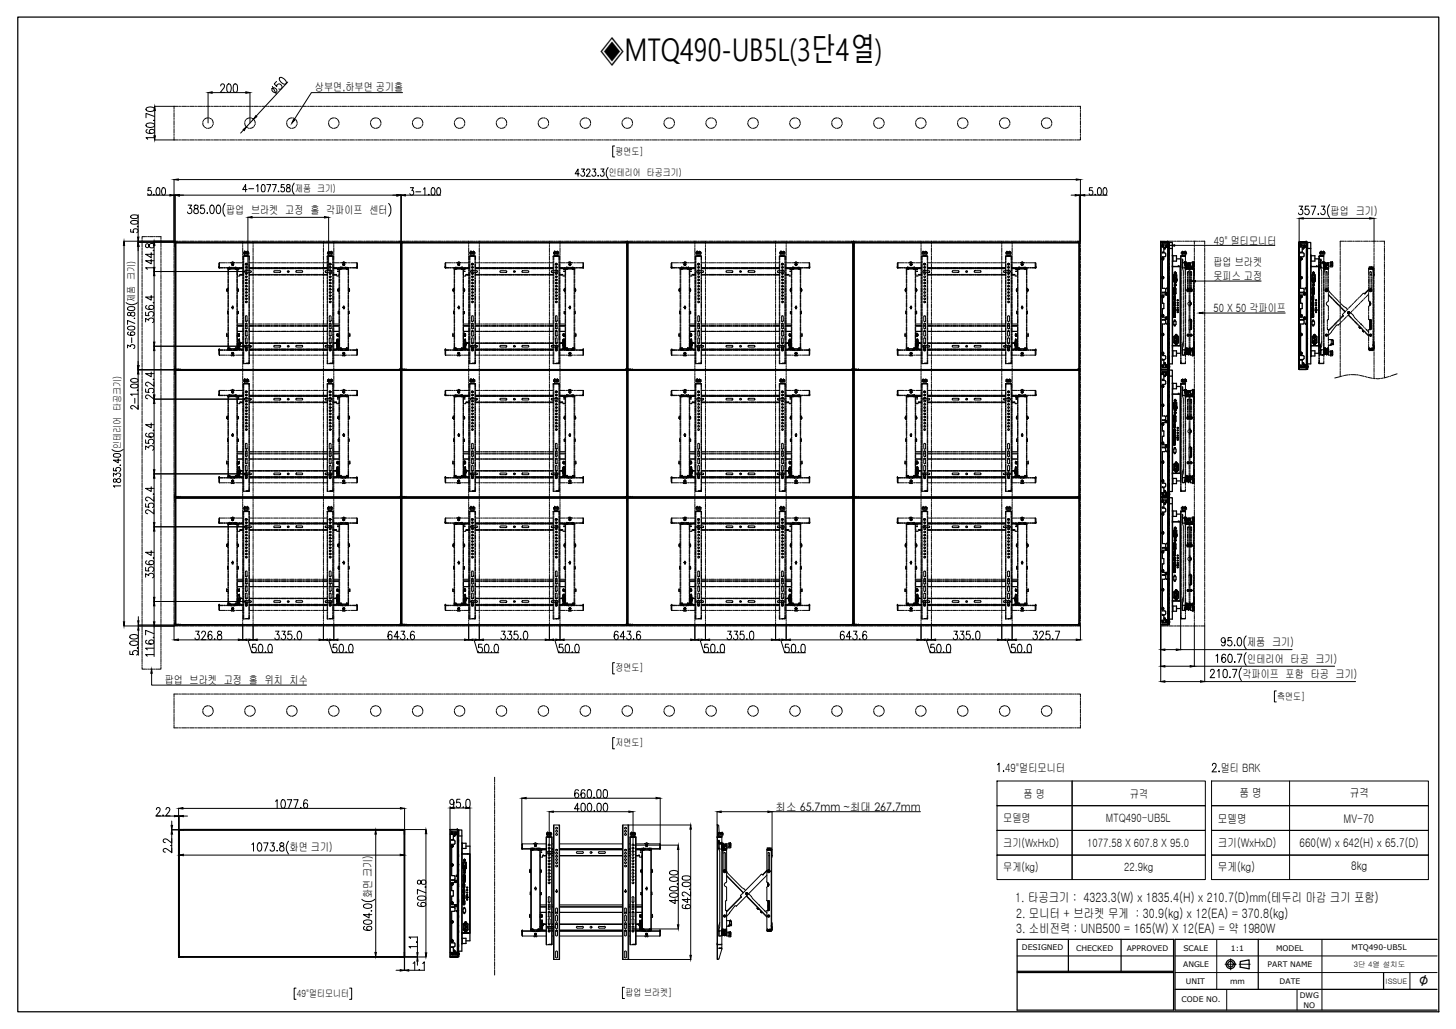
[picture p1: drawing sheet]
<svg xmlns="http://www.w3.org/2000/svg" width="297mm" height="210mm" viewBox="0 0 297 210" stroke-linecap="round" stroke-linejoin="round" font-family="sans-serif">
<defs><g id="words">
<text font-size="6.4" x="122.3" y="12.5">◈MTQ490-UB5L(3단4열)</text>
<text font-size="3.5" x="289.5" y="201.2">∅</text>
<g font-size="2.6">
<text x="207.1" y="184">1. 타공크기 : 4323.3(W) x 1835.4(H) x 210.7(D)mm(테두리 마감 크기 포함)</text>
<text x="207.3" y="187.3">2. 모니터 + 브라켓 무게 : 30.9(kg) x 12(EA) = 370.8(kg)</text>
<text x="207.3" y="190.4">3. 소비전력 : UNB500 = 165(W) X 12(EA) = 약 1980W</text>
</g>
<g font-size="2.4">
<text x="205.1" y="157.4">49&quot;멀티모니터</text>
<text x="249" y="157.5">멀티 BRK</text>
<text x="204.7" y="167.7">모델명</text>
<text x="208.8" y="162.7">품 명</text>
<text x="225.6" y="167.7">MTQ490-UB5L</text>
<text x="230.5" y="162.7">규격</text>
<text x="248.5" y="167.9">모델명</text>
<text x="252.8" y="162.6">품 명</text>
<text x="274.1" y="167.9">MV-70</text>
<text x="275.4" y="162.6">규격</text>
<text x="204.7" y="172.7">크기(WxHxD)</text>
<text x="221.8" y="172.7">1077.58 X 607.8 X 95.0</text>
<text x="248.5" y="172.9">크기(WxHxD)</text>
<text x="265.1" y="172.9">660(W) x 642(H) x 65.7(D)</text>
<text x="204.7" y="177.7">무게(kg)</text>
<text x="229.3" y="177.6">22.9kg</text>
<text x="248.5" y="177.6">무게(kg)</text>
<text x="275.7" y="177.6">8kg</text>
</g>
<g font-size="2.3">
<text x="64.2" y="18.6">상부면,하부면 공기홀</text>
<text x="46.1" y="43.6">팝업 브라켓 고정 홀 각파이프 센터</text>
<text x="271.5" y="43.8">팝업 크기)</text>
<text x="247.6" y="49.9">49&quot; 멀티모니터</text>
<text x="247.6" y="54.2">팝업 브라켓</text>
<text x="247.6" y="57.2">못피스 고정</text>
<text x="247.6" y="63.7">50 X 50 각파이프</text>
<text x="254.4" y="131.8">제품 크기)</text>
<text x="254.5" y="135.1">인테리어 타공 크기)</text>
<text x="33.6" y="139.6">팝업 브라켓 고정 홀 위치 치수</text>
<text x="253.5" y="138.2">각파이프 포함 타공 크기)</text>
<text x="158.2" y="165.4">최소 65.7mm ~최대 267.7mm</text>
<text x="59.1" y="173.6">화면 크기)</text>
<text x="75.8" y="183.3" transform="rotate(-90 75.8 183.3)">화면 크기)</text>
</g>
<g font-size="2">
<text x="124.2" y="36">인테리어 타공크기)</text>
<text x="125.5" y="31.6">평면도]</text>
<text x="60.2" y="39.1">제품 크기)</text>
<text x="27.5" y="61.6" transform="rotate(-90 27.5 61.6)">제품 크기)</text>
<text x="24.6" y="91.5" transform="rotate(-90 24.6 91.5)">인테리어 타공크기)</text>
<text x="125.5" y="137">정면도]</text>
<text x="260.5" y="142.7">측면도]</text>
<text x="125.5" y="152.2">저면도]</text>
<text x="60.6" y="203.3">49&quot;멀티모니터</text>
<text x="127.6" y="203.2">팝업 브라켓]</text>
</g>
<g font-size="1.6">
<text x="208.5" y="193.9">DESIGNED</text>
<text x="219.5" y="193.9">CHECKED</text>
<text x="229.9" y="193.9">APPROVED</text>
<text x="241.4" y="197.3">ANGLE</text>
<text x="241.4" y="193.9">SCALE</text>
<text x="251.1" y="193.9">1:1</text>
<text x="258.6" y="197.3">PART NAME</text>
<text x="260.3" y="193.9">MODEL</text>
<text x="275.7" y="193.7">MTQ490-UB5L</text>
<text x="241.9" y="200.7">UNIT</text>
<text x="250.9" y="200.7">mm</text>
<text x="261.1" y="200.7">DATE</text>
<text x="265.2" y="203.7">DWG</text>
<text x="241" y="204.5">CODE NO.</text>
<text x="265.9" y="205.6">NO</text>
</g>
<g font-size="1.5">
<text x="276.2" y="197.2">3단 4열 설치도</text>
<text x="282.7" y="200.7">ISSUE</text>
</g>
</g></defs>
<g fill="none" stroke="#000" stroke-width=".2">
<path d="M35.7 49.4v26M35.7 49.4v1M35.7 50.1h.1M35.7 50.4h.1M35.7 49.7v.2M35.7 49.4h46.1M35.7 49.4h1M35.7 49.4h.1M35.8 49.5v25.9h46v-25.9M35.8 49.5h.1M35.8 49.5h46M35.8 49.5v25.9"/>
<path d="M36 49.4h.1M80.8 49.4h1M81.5 49.4h.1M81.8 49.4h.1M81.8 49.5h.1M81.8 49.5v25.9M81.8 49.4v26M81.8 49.4v1M81.8 49.7v.2M81.9 49.4h46.1M81.9 49.4h.9M81.9 49.4v26"/>
<path d="M81.9 49.4v1M81.9 50.1h.1M81.9 50.4h.1M81.9 49.7v.2M81.9 49.4h-.1M81.9 49.5v25.9M82 49.5h.1M82 49.5h45.9M82.1 49.4h.1M127 49.4h1M127.6 49.4h.1M127.9 49.5h.1"/>
<path d="M127.9 49.4h.1M127.9 49.5v25.9M128 49.4v26M128 49.4v1M128 49.4h.1M128 49.7v.2M128 50.1h.1M128 50.4h.1M128 49.4h46.1M128 49.4h1M128.1 49.5v25.9h45.9v-25.9M128.1 49.5h.1"/>
<path d="M128.1 49.5h45.9M128.1 49.5v25.9M128.2 49.4h.2M173.1 49.4h1M173.7 49.4h.1M174 49.5h.1M174 49.5v25.9M174 49.4h.1M174.1 50.1v25.3M174.1 49.4v1M174.1 49.4v.7M174.1 49.4h.1"/>
<path d="M174.1 49.7v.2M174.1 49.4h1M174.1 49.4h46.1M174.1 49.4v26M174.1 50.1h.1M174.1 50.4h.1M174.2 49.4h-.1M174.2 49.5v25.9h46v-25.9M174.2 49.5h.1M174.2 49.5h46M174.2 49.5v25.9M174.4 49.4h.1"/>
<path d="M219.2 49.4h1M219.9 49.4h.1M220.1 49.4h.1M220.2 49.5h.1M220.2 49.5v25.9M220.2 49.4v26M220.2 49.4v1M220.2 49.4h.1M220.2 49.7v.2M35.7 75.3v.1M35.7 75.4h.7M35.7 74.4v1"/>
<path d="M35.7 75.4h.1M35.7 75.4h1M35.7 74.9v.2M35.7 75.5v25.9M35.7 75.5v.9M35.7 76.1h.1M35.7 76.4h.1M35.7 75.7v.3M35.7 75.5h46.1M35.7 75.5h.1M35.7 75.4v.1M35.8 75.4l.3 .1"/>
<path d="M35.8 75.4h.1M35.8 75.4h.3M35.8 75.5h.9M35.8 75.4h46M35.8 75.6v25.8h46v-25.8M35.8 75.6h.1M35.8 75.6v25.8M35.8 75.5h46M36.1 75.4h.1M36.4 75.4h45.4M36.4 75.4h.1M36.7 75.4h.1"/>
<path d="M80.8 75.4h1M81.4 75.4h.2M81.5 75.5h.1M81.6 75.4h.1M81.8 75.4h.1M81.8 75.6h.1M81.8 75.6v25.8M81.8 75.5h.1M81.8 74.4h.1M81.8 74.4v1M81.8 74.9v.2M81.8 75.5v25.9"/>
<path d="M81.8 75.5v.9M81.8 75.7v.3M81.9 75.5h46.1M81.9 75.5h.1M81.9 75.4h.1M81.9 75.4h46.1M81.9 74.4v1M81.9 75.4h.9M81.9 74.9v.2M81.9 75.5v25.9M81.9 75.5v.9M81.9 76.1h.1"/>
<path d="M81.9 76.4h.1M81.9 75.7v.3M81.9 75.4l.3 .1M81.9 75.4h.3M81.9 75.5h.9M81.9 75.6v25.8M82 75.4h45.9M82 75.4h.1M82 75.6h.1M82 75.5h45.9M82.2 75.4h.1M82.5 75.4h.1"/>
<path d="M82.8 75.4h.1M127 75.4h.9M127.6 75.4h.1M127.6 75.5h.1M127.7 75.4h.1M127.9 75.4h.1M127.9 75.6h.1M127.9 75.5h.1M127.9 75.6v25.8M128 74.4h.1M128 74.4v1M128 74.9v.2"/>
<path d="M128 75.5v25.9M128 75.5v.9M128 75.5h.1M128 75.7v.3M128 75.4h.1M128 75.4h46.1M128 75.4h1M128 75.4h.4M128 76.1h.1M128 76.4h.1M128 75.4l.4 .1M128 75.5h46.1"/>
<path d="M128 75.5h1M128.1 75.4h45.9M128.1 75.4h.1M128.1 75.6v25.8h45.9v-25.8M128.1 75.6h.1M128.1 75.6v25.8M128.1 75.5h45.9M128.4 75.4h.1M128.6 75.4h.1M129 75.4h.1M173.1 75.4h1M173.7 75.4h.1"/>
<path d="M173.7 75.5h.1M173.8 75.4h.1M174 75.4h.1M174 75.6h.1M174 75.6v25.8M174 75.4h.2zM174.1 75.4h.1M174.1 75.5h.1M174.1 74.4h.1M174.1 74.4v1M174.1 74.9v.2M174.1 76.1v25.3"/>
<path d="M174.1 75.5v.9M174.1 75.5v.6M174.1 75.7v.3M174.1 75.5h46.1M174.1 75.4h.7M174.1 75.4h1M174.1 75.4h.4M174.1 75.5v25.9M174.1 76.1h.1M174.1 76.4h.1M174.1 75.4l.4 .1M174.2 75.5h.9"/>
<path d="M174.2 75.4h46M174.2 75.4h.1M174.2 75.6v25.8h46v-25.8M174.2 75.6h.1M174.2 75.6v25.8M174.2 75.5h46M174.5 75.4h.1M174.8 75.4h45.4M174.8 75.4h.1M175.1 75.4h.1M219.2 75.4h1M219.9 75.4h.1"/>
<path d="M219.9 75.5h.1M220 75.4h.1M220.2 75.4h.1M220.2 75.6h.1M220.2 75.6v25.8M220.2 75.5h.1M220.2 75.3v.2M220.2 74.4h.1M220.2 74.4v1M220.2 74.9v.2M220.2 75.5v25.9M220.2 75.5v.9"/>
<path d="M220.2 75.7v.3M35.7 101.4h.1M35.7 101.4h.7M35.7 100.5v.9M35.7 101.4h1M35.7 100.9v.3M35.7 101.5v26M35.7 101.5v1M35.7 102.1h.1M35.7 102.5h.1M35.7 101.8v.2M35.7 101.5h46.1"/>
<path d="M35.7 101.5h1M35.7 101.4v.1M35.8 101.4h.2M35.8 101.4h.1M35.8 101.4h.3M35.8 101.4h46M35.8 101.6v25.8h46v-25.8M35.8 101.6h.1M35.8 101.6v25.8M35.8 101.6h46M36 101.5h.1M36.1 101.4h.1"/>
<path d="M36.4 101.4h45.4M36.4 101.4h.1M36.7 101.4h.1M80.8 101.4h1M80.8 101.5h1M81.4 101.4h.2M81.5 101.5h.1M81.6 101.4h.1M81.8 101.4v.1M81.8 101.4h.1M81.8 101.6h.1M81.8 101.6v25.8"/>
<path d="M81.8 100.5h.1M81.8 100.5v.9M81.8 100.9v.3M81.8 101.5v26M81.8 101.5v1M81.8 101.5h.1M81.8 101.8v.2M81.9 101.5h46.1M81.9 101.5h.9M81.9 101.4h.1M81.9 101.4h46.1M81.9 100.5v.9"/>
<path d="M81.9 101.4h.9M81.9 100.9v.3M81.9 101.5v26M81.9 101.5v1M81.9 102.1h.1M81.9 102.5h.1M81.9 101.8v.2M81.9 101.4l-.1 .1M81.9 101.4h.2M81.9 101.4h.3M81.9 101.6v25.8M82 101.4h45.9"/>
<path d="M82 101.4h.1M82 101.6h.1M82 101.6h45.9M82.1 101.5h.1M82.2 101.4h.1M82.5 101.4h.1M82.8 101.4h.1M127 101.4h.9M127 101.5h1M127.6 101.4h.1M127.6 101.5h.1M127.7 101.4h.1"/>
<path d="M127.9 101.4h.1M127.9 101.6h.1M127.9 101.4l.1 .1M127.9 101.6v25.8M128 100.5h.1M128 101.4h.1M128 100.5v.9M128 100.9v.3M128 101.5v26M128 101.5v1M128 101.5h.1M128 101.8v.2"/>
<path d="M128 101.4h-.1M128 101.4h46.1M128 101.4h1M128 101.4h.4M128 102.1h.1M128 102.5h.1M128 101.4h.2M128 101.5h46.1M128 101.5h1M128 101.4v.1M128.1 101.4h45.9M128.1 101.4h.1"/>
<path d="M128.1 101.6v25.8h45.9v-25.8M128.1 101.6h.1M128.1 101.6v25.8M128.1 101.6h45.9M128.2 101.5h.2M128.4 101.4h.1M128.6 101.4h.1M129 101.4h.1M173.1 101.4h1M173.1 101.5h1M173.7 101.4h.1M173.7 101.5h.1"/>
<path d="M173.8 101.4h.1M174 101.4h.1M174 101.6h.1M174 101.6v25.8M174.1 101.4v.1M174.1 100.5h.1M174.1 101.4h.1M174.1 100.5v.9M174.1 100.9v.3M174.1 102.1v25.4M174.1 101.5v1M174.1 101.5v.6"/>
<path d="M174.1 101.5h.1M174.1 101.8v.2M174.1 101.5h1M174.1 101.5h46.1M174.1 101.4h.7M174.1 101.4h1M174.1 101.4h.4M174.1 101.5v26M174.1 102.1h.1M174.1 102.5h.1M174.1 101.4h.3M174.2 101.4h46"/>
<path d="M174.2 101.4h.1M174.2 101.6v25.8h46v-25.8M174.2 101.6h.1M174.2 101.6v25.8M174.2 101.6h46M174.4 101.5h.1M174.5 101.4h.1M174.8 101.4h45.4M174.8 101.4h.1M175.1 101.4h.1M219.2 101.4h1M219.2 101.5h1"/>
<path d="M219.9 101.4h.1M219.9 101.5h.1M220 101.4h.1M220.2 101.4h.1M220.2 101.6h.1M220.2 101.6v25.8M220.2 101.4v.1M220.2 100.5h.1M220.2 100.5v.9M220.2 100.9v.3M220.2 101.5v26M220.2 101.5v1"/>
<path d="M220.2 101.5h.1M220.2 101.8v.2M35.7 127.4v.1M35.7 127.5h.7M35.7 126.5v.9M35.7 127.5h.1M35.7 127.5h1M35.7 127v.2M35.8 127.5h.2M35.8 127.5h.1M35.8 127.5h.3M35.8 127.4h46"/>
<path d="M35.8 127.4h.1M36.1 127.5h.1M36.4 127.5h45.4M36.4 127.5h.1M36.7 127.5h.1M80.8 127.5h1M81.4 127.5h.2M81.6 127.5h.1M81.8 127.5h.1M81.8 127.4h.1M81.8 126.5h.1M81.8 127.4v.1"/>
<path d="M81.8 126.5v.9M81.8 127v.2M81.9 127.5h.1M81.9 127.5h46.1M81.9 126.5v.9M81.9 127.4v.1M81.9 127.5h.9M81.9 127v.2M81.9 127.5h.2M81.9 127.5h.3M82 127.4h45.9M82 127.4h.1"/>
<path d="M82.2 127.5h.1M82.5 127.5h.1M82.8 127.5h.1M127 127.5h.9M127.6 127.5h.1M127.7 127.5h.1M127.9 127.4h.1M127.9 127.5h.1M128 126.5h.1M128 127.4v.1M128 126.5v.9M128 127v.2"/>
<path d="M128 127.5h.1M128 127.5h46.1M128 127.5h1M128 127.5h.4M128 127.5h.2M128.1 127.4h45.9M128.1 127.4h.1M128.4 127.5h.1M128.6 127.5h.1M129 127.5h.1M173.1 127.5h1M173.7 127.5h.1"/>
<path d="M173.8 127.5h.1M174 127.4h.1M174 127.5h.2M174.1 126.5h.1M174.1 127.4v.1M174.1 126.5v.9M174.1 127v.2M174.1 127.5h.1M174.1 127.5h.7M174.1 127.5h1M174.1 127.5h.4M174.1 127.5h.3"/>
<path d="M174.2 127.4h46M174.2 127.4h.1M174.5 127.5h.1M174.8 127.5h45.4M174.8 127.5h.1M175.1 127.5h.1M219.2 127.5h1M219.9 127.5h.1M220 127.5h.1M220.2 127.5h.1M220.2 127.4h.1M220.2 127.4l-.1 .1"/>
<path d="M220.2 126.5h.1M220.2 127.4v.1M220.2 126.5v.9M220.2 127v.2"/>
<circle cx="50.2" cy="53.9" r=".19"/>
<circle cx="67.3" cy="53.9" r=".19"/>
<circle cx="96.4" cy="53.9" r=".19"/>
<circle cx="113.5" cy="53.9" r=".19"/>
<circle cx="142.5" cy="53.9" r=".19"/>
<circle cx="159.6" cy="53.9" r=".19"/>
<circle cx="188.6" cy="53.9" r=".19"/>
<circle cx="205.7" cy="53.9" r=".19"/>
<circle cx="50.2" cy="71" r=".19"/>
<circle cx="50.2" cy="79.9" r=".19"/>
<circle cx="67.3" cy="79.9" r=".19"/>
<circle cx="67.3" cy="71" r=".19"/>
<circle cx="96.4" cy="71" r=".19"/>
<circle cx="96.4" cy="79.9" r=".19"/>
<circle cx="113.5" cy="79.9" r=".19"/>
<circle cx="113.5" cy="71" r=".19"/>
<circle cx="142.5" cy="71" r=".19"/>
<circle cx="142.5" cy="79.9" r=".19"/>
<circle cx="159.6" cy="71" r=".19"/>
<circle cx="159.6" cy="79.9" r=".19"/>
<circle cx="188.6" cy="71" r=".19"/>
<circle cx="188.6" cy="79.9" r=".19"/>
<circle cx="205.7" cy="79.9" r=".19"/>
<circle cx="205.7" cy="71" r=".19"/>
<circle cx="50.2" cy="97" r=".19"/>
<circle cx="67.3" cy="97" r=".19"/>
<circle cx="96.4" cy="97" r=".19"/>
<circle cx="113.5" cy="97" r=".19"/>
<circle cx="142.5" cy="97" r=".19"/>
<circle cx="159.6" cy="97" r=".19"/>
<circle cx="188.6" cy="97" r=".19"/>
<circle cx="205.7" cy="97" r=".19"/>
<circle cx="50.2" cy="106" r=".19"/>
<circle cx="67.3" cy="106" r=".19"/>
<circle cx="96.4" cy="106" r=".19"/>
<circle cx="113.5" cy="106" r=".19"/>
<circle cx="142.5" cy="106" r=".19"/>
<circle cx="159.6" cy="106" r=".19"/>
<circle cx="188.6" cy="106" r=".19"/>
<circle cx="205.7" cy="106" r=".19"/>
<circle cx="50.2" cy="123.1" r=".19"/>
<circle cx="67.3" cy="123.1" r=".19"/>
<circle cx="96.4" cy="123.1" r=".19"/>
<circle cx="113.5" cy="123.1" r=".19"/>
<circle cx="142.5" cy="123.1" r=".19"/>
<circle cx="159.6" cy="123.1" r=".19"/>
<circle cx="188.6" cy="123.1" r=".19"/>
<circle cx="205.7" cy="123.1" r=".19"/>
</g>
<g fill="none" stroke="#000" stroke-width=".2">
<path d="M35.7 49.5v25.9M35.7 49.4h.1M35.7 49.5h.1M35.8 49.4h46M35.8 49.4h.1M35.8 49.5h.1M81.8 49.5h.1M81.8 49.4h.1M81.8 49.5v25.9M81.9 49.5h.1M81.9 49.4h.1M81.9 49.5v25.9"/>
<path d="M81.9 49.4h46M127.9 49.5h.1M127.9 49.4h.1M128 49.5v25.9M128 49.4h.1M128 49.5h.1M128 49.4h46.1M128.1 49.5h.1M174 49.5h.1M174.1 49.5h.1M174.1 49.4h.1M174.1 49.5v25.9"/>
<path d="M174.2 49.4h46M174.2 49.5h.1M174.2 49.4h.1M220.2 49.5h.1M220.2 49.4h.1M220.2 49.5v25.9M35.7 75.4h.1M35.7 75.5v25.9M35.7 75.5h.1M35.8 75.4h46M35.8 75.5h46M35.8 75.4h.1"/>
<path d="M35.8 75.6h.1M35.8 75.5h.1M81.8 75.4h.1M81.8 75.5h.1M81.8 75.6h.1M81.8 75.5v25.9M81.9 75.4h.1M81.9 75.5h.1M81.9 75.5v25.9M81.9 75.4h46M81.9 75.5h46M81.9 75.6h.1"/>
<path d="M82 75.4h.1M82 75.5h.1M127.9 75.4h.1M127.9 75.5h.1M127.9 75.6h.1M128 75.4h.1M128 75.5v25.9M128 75.5h.1M128 75.4h46.1M128 75.5h46.1M128.1 75.6h.1M128.1 75.5h.1"/>
<path d="M174 75.4h.1M174 75.5h.1M174 75.6h.1M174.1 75.4h.1M174.1 75.5h.1M174.1 75.5v25.9M174.2 75.4h46M174.2 75.5h46M174.2 75.4h.1M174.2 75.5h.1M174.2 75.6h.1M220.2 75.4h.1"/>
<path d="M220.2 75.5h.1M220.2 75.6h.1M220.2 75.5v25.9M35.7 101.4h.1M35.7 101.5l.1 25.9M35.7 101.5h.1M35.8 101.4h46M35.8 101.5h46M35.8 101.4h.1M35.8 101.5h.1M35.8 101.6h.1M81.8 101.4h.1"/>
<path d="M81.8 101.5h.1M81.8 101.6h.1M81.8 101.5v25.9M81.9 101.4h.1M81.9 101.5h.1M81.9 101.5v25.9M81.9 101.4h46M81.9 101.5h46M81.9 101.6h.1M82 101.4h.1M127.9 101.4h.1M127.9 101.6h.1"/>
<path d="M127.9 101.5h.1M128 101.4h.1M128 101.5v25.9M128 101.5h.1M128 101.4h46.1M128 101.5h46.1M128.1 101.6h.1M174 101.4h.1M174 101.6h.1M174.1 101.4h.1M174.1 101.5h.1M174.1 101.5v25.9"/>
<path d="M174.2 101.4h46M174.2 101.5h46M174.2 101.4h.1M174.2 101.5h.1M174.2 101.6h.1M220.2 101.4h.1M220.2 101.5h.1M220.2 101.6h.1M220.2 101.5v25.9M35.7 127.4h.1M35.8 127.5h46M35.8 127.5h.1"/>
<path d="M35.8 127.4h.1M81.8 127.4h.1M81.8 127.5h.1M81.9 127.4h.1M81.9 127.5h46M82 127.4h.1M127.9 127.4h.1M128 127.5h.1M128 127.4h.1M128 127.5h46.1M174 127.4h.1M174.1 127.4h.1"/>
<path d="M174.1 127.5h.1M174.2 127.5h46M174.2 127.4h.1M220.2 127.4h.1M220.2 127.5h.1"/>
</g>
<!-- layer: 0 -->
<g fill="none" stroke="#000" stroke-width=".2">
<path d="M42.4 18.9v6.2M43.3 18.9h6.9M45 17.5l.1-.2a.46 .46 0 0 1 .7 0 .46 .46 0 0 1-.2 .7l-.7 .9h1M46.5 17.2l.3-.1a1.09 1.09 0 0 1 0 1.8h-.2a1.29 1.29 0 0 1-.1-1.7zM47.7 17.2l.4-.1a1.02 1.02 0 0 1 .3 1.4l-.1 .3-.4 .1a1.02 1.02 0 0 1-.3-1.4zM51 18.9v6.2M55.5 18.1a.54 .54 0 0 1 .8 0 .54 .54 0 0 1-.1 .8l-.4-.1a.52 .52 0 0 1-.3-.7zM55.6 17.6l.8 1.6M56.4 16.6l-.4 .5 .5 .6a.53 .53 0 0 1 .5-.5 .53 .53 0 0 1 .5 .5 .53 .53 0 0 1-.4 .5l-.2-.1M57.1 15.8a1.14 1.14 0 0 1 1.3 1.2l-.1 .1a1.14 1.14 0 0 1-1.3-1.2zM58.7 16.7l-6.4 7M82.1 18.9h-18.6l-3.5 5.5"/>
<path d="M29.9 25.3l.7-.2a.79 .79 0 0 1 .9 .5 1.09 1.09 0 0 1-1.7 0zM29.9 22l.7-.2a.79 .79 0 0 1 .9 .5 1.09 1.09 0 0 1-1.7 0zM30 26.4l-.2 .5a1.04 1.04 0 0 0 1.7-.1 .5 .5 0 0 0-.6-.4 .5 .5 0 0 0-.3 .6l.3 .2M30.1 39.8h4.6M30.8 38.3h-.5l-.1 .6a.47 .47 0 0 1 .6 .1 .47 .47 0 0 1 0 .6 .47 .47 0 0 1-.6 0l-.1-.1M31.3 39.7h.1zM31.4 24.5v.1zM31.5 28.5h4.8M31.5 21.7h4.8M31.5 28.1h-1.7l.3 .3M31.5 23.8l-1.7-.7v.9M31.6 22.5v5.2"/>
<path d="M32 38.4l.3-.1a1.01 1.01 0 0 1 0 1.5l-.3-.1-.2-.6zM33.1 38.4l.3-.1a1.01 1.01 0 0 1 0 1.5l-.3-.1-.1-.6zM35.5 39.8h.2v9.6M35.5 21.7v.5M35.5 22.4v.2M35.5 22.7v.2M35.5 23.1v.8M35.5 24.1v.1M35.5 24.4v.1M35.5 24.7v.8M35.5 25.7v.1M35.5 26v.2"/>
<path d="M35.5 26.3v.8M35.5 27.3v.2M35.5 27.7v.1M35.5 28v.5M35.5 36.6v13.2M36.4 36.6h183.2M36.5 28.5h.1M36.5 21.7h.1M36.6 39.8h44.4M36.8 28.5h.1M36.8 21.7h.1M37.1 28.5h.9"/>
<path d="M37.1 21.7h.9M38.1 28.5h.2M38.1 21.7h.2M38.4 28.5h.2M38.4 21.7h.2M38.8 28.5h.8M38.8 21.7h.8M39.7 28.5h.2M39.7 21.7h.2M40.1 28.5h.1M40.1 21.7h.1M40.4 28.5h.8"/>
<path d="M40.4 21.7h.8M41.3 28.5h.2M41.3 21.7h.2M41.4 25.1v.3l.3 .5M41.4 24.8v.1M41.6 24.5l-.1 .1M41.7 28.5h.2M41.7 21.7h.2M41.8 26h.1M42 28.5h.8M42 21.7h.8M42.1 26.1l.2 .1"/>
<path d="M42.4 24.1l-.7 .3M42.6 24.1h.1M42.9 24.1l.2 .1M43 28.5h.2M43 21.7h.2M43.2 25.9l-.8 .3M43.2 24.4l.3 .7M43.3 28.5h.2M43.3 21.7h.2M43.4 25.6l-.1 .1M43.5 25.3v.1M43.6 28.5h.9"/>
<path d="M43.6 21.7h.9M44.6 28.5h.2M44.6 21.7h.2M44.9 28.5h.2M44.9 21.7h.2M45.3 28.5h.8M45.3 21.7h.8M46.3 28.5h.1M46.3 21.7h.1M46.6 28.5h.1M46.6 21.7h.1M46.9 28.5h.8"/>
<path d="M46.9 21.7h.8M47.9 28.5h.1M47.9 21.7h.1M48.2 28.5h.2M48.2 21.7h.2M48.5 28.5h.8M48.5 21.7h.8M49.5 28.5h.2M49.5 21.7h.2M49.7 26.5l-.6 .6M49.9 28.5h.1M49.9 21.7h.1"/>
<path d="M49.9 25.1l.3 .8M50 24.8l-.1 .1M50.1 24.5l-.1 .1M50.2 28.5h.8M50.2 21.7h.8M50.4 26h.1M50.4 38.7h-.9l.6-1.1v1.5M50.7 26.1l.1 .1M50.7 38.5h1.1M51 24.1l-.8 .3M51.1 28.5h.2M51.1 21.7h.2"/>
<path d="M51.2 24.1h.1M51.5 24.1l.1 .1M51.5 28.5h.1M51.5 21.7h.1M51.7 24.3l-1.4 1.6M51.8 25.9l-.8 .3M51.8 24.4l.3 .7M51.8 28.5h.8M51.8 21.7h.8M51.9 25.6l-.1 .1M52.1 25.3l-.1 .1M52.3 37.9l.3-.3v1.5"/>
<path d="M52.8 28.5h.1M52.8 21.7h.1M53.1 28.5h.1M53.1 21.7h.1M53.4 28.5h.9M53.4 21.7h.9M53.5 37.7l.2-.1a.97 .97 0 0 1 0 1.5h-.2l-.2-.6zM54.4 28.5h.2M54.4 21.7h.2M54.4 37.6h.8l-.5 1.5M54.7 28.5h.2M54.7 21.7h.2"/>
<path d="M55.1 28.5h.8M55.1 21.7h.8M55.6 37.6h.8l-.6 1.5M56 28.5h.2M56 21.7h.2M56.4 28.5h.1M56.4 21.7h.1M56.7 28.5h.8M56.7 21.7h.8M56.8 39.1h.1zM57.6 28.5h.2M57.6 21.7h.2"/>
<path d="M58 37.6h-.6l-.1 .7a.45 .45 0 0 1 .7 0 .45 .45 0 0 1 0 .6 .45 .45 0 0 1-.7 .1v-.1M58 28.5h.2M58 21.7h.2M58.3 28.5h.8M58.3 21.7h.8M58.5 25.1l.3 .8M58.5 37.7v.5a.54 .54 0 0 1 .7 .3 .54 .54 0 0 1-.2 .6 .46 .46 0 0 1-.6-.4 .46 .46 0 0 1 .6-.5l.2-.2-.1-.3zM58.5 24.8v.1M58.7 24.5l-.1 .1M58.9 26h.2M59.2 26.1l.2 .1M59.3 28.5h.2"/>
<path d="M59.3 21.7h.2M59.5 24.1l-.7 .3M59.6 28.5h.2M59.6 21.7h.2M59.7 24.1h.2M59.9 28.5h.8M59.9 21.7h.8M60 37.4a1.89 1.89 0 0 0 0 2.2M60 24.1l.2 .1M60.3 25.9l-.8 .3M60.3 24.4l.3 .7M60.5 25.6l-.1 .1"/>
<path d="M60.6 25.3v.1M60.9 28.5h.2M60.9 21.7h.2M61.2 28.5h.2M61.2 21.7h.2M61.6 28.5h.8M61.6 21.7h.8M62.6 28.5h.1M62.6 21.7h.1M62.9 28.5h.1M62.9 21.7h.1M63.2 28.5h.8"/>
<path d="M63.2 21.7h.8M64.2 28.5h.1M64.2 21.7h.1M64.5 28.5h.2M64.5 21.7h.2M64.8 28.5h.8M64.8 21.7h.8M65.8 28.5h.2M65.8 21.7h.2M66.2 28.5h.1M66.2 21.7h.1M66.4 28.5h.9"/>
<path d="M66.4 21.7h.9M67 25.1l.3 .8M67.1 24.8l-.1 .1M67.2 24.5l-.1 .1M67.4 28.5h.2M67.4 21.7h.2M67.5 26h.1M67.8 28.5h.1M67.8 21.7h.1M67.8 26.1l.1 .1M68.1 24.1l-.8 .3M68.1 28.5h.8"/>
<path d="M68.1 21.7h.8M68.3 24.1h.1M68.6 24.1l.1 .1M68.9 25.9l-.8 .3M68.9 24.4l.3 .7M69 25.6l-.1 .1M69.1 28.5h.1M69.1 21.7h.1M69.2 25.3l-.1 .1M69.4 28.5h.1M69.4 21.7h.1M69.7 28.5h.8"/>
<path d="M69.7 21.7h.8M70.7 28.5h.2M70.7 21.7h.2M71 28.5h.2M71 21.7h.2M71.4 28.5h.8M71.4 21.7h.8M72.3 28.5h.2M72.3 21.7h.2M72.7 28.5h.1M72.7 21.7h.1M73 28.5h.8"/>
<path d="M73 21.7h.8M73.9 28.5h.2M73.9 21.7h.2M74.3 28.5h.2M74.3 21.7h.2M74.6 28.5h.8M74.6 21.7h.8M75.6 25.1l.3 .8M75.6 28.5h.2M75.6 21.7h.2M75.6 24.8v.1M75.8 24.5l-.1 .1"/>
<path d="M75.9 28.5h.2M75.9 21.7h.2M76 26h.2M76.2 28.5h.8M76.2 21.7h.8M76.3 26.1l.2 .1M76.7 24.1l-.8 .3M76.8 24.1h.2M77.1 24.1l.2 .1M77.2 28.5h.2M77.2 21.7h.2M77.4 25.9l-.7 .3"/>
<path d="M77.4 24.4l.3 .7M77.5 28.5h.2M77.5 21.7h.2M77.6 25.6l-.1 .1M77.7 25.3v.1M77.9 28.5h.8M77.9 21.7h.8M78.9 28.5h.1M78.9 21.7h.1M79.1 28.5h.2M79.1 21.7h.2M79.5 28.5h.8"/>
<path d="M79.5 21.7h.8M80.5 28.5h.1M80.5 21.7h.1M80.8 28.5h.2M80.8 21.7h.2M81.1 28.5h.8M81.1 21.7h.8M82.1 28.5h.2M82.1 21.7h.2M82.4 28.5h.2M82.4 21.7h.2M82.7 39.8h7.2"/>
<path d="M82.7 28.5h.9M82.7 21.7h.9M83.7 38.3h.7l-.4 .6a.45 .45 0 0 1 .4 .7 .45 .45 0 0 1-.8-.1M83.7 28.5h.2M83.7 21.7h.2M84.1 28.5h.1M84.1 21.7h.1M84.1 25.1l.3 .8M84.2 24.8l-.1 .1M84.4 24.5l-.2 .1M84.4 28.5h.8M84.4 21.7h.8"/>
<path d="M84.6 26h.1M84.8 39.1h1M84.9 26.1l.1 .1M85.2 24.1l-.8 .3M85.4 28.5h.1M85.4 21.7h.1M85.4 24.1h.1M85.7 24.1l.1 .1M85.7 28.5h.1M85.7 21.7h.1M86 25.9l-.8 .3M86 24.4l.3 .7"/>
<path d="M86 28.5h.8M86 21.7h.8M86.2 25.6l-.1 .1M86.3 25.3l-.1 .1M86.4 38.6l.3-.3v1.5M87 28.5h.2M87 21.7h.2M87.3 28.5h.2M87.3 21.7h.2M87.5 39.6v.2zM87.7 28.5h.8M87.7 21.7h.8"/>
<path d="M88.1 38.4h.5l.2 .5-.2 .8-.3 .1a1.15 1.15 0 0 1-.2-1.4zM88.6 28.5h.2M88.6 21.7h.2M88.9 28.5h.2M88.9 21.7h.2M89.3 38.4h.4l.2 .5a.72 .72 0 0 1-.5 .9 1.15 1.15 0 0 1-.1-1.4zM89.3 28.5h.8M89.3 21.7h.8M90.2 28.5h.2M90.2 21.7h.2M90.6 28.5h.1M90.6 21.7h.1"/>
<path d="M90.9 28.5h.8M90.9 21.7h.8M91.9 28.5h.2M91.9 21.7h.2M92.2 28.5h.2M92.2 21.7h.2M92.5 28.5h.8M92.5 21.7h.8M92.7 25.1l.3 .8M92.7 24.8v.1M92.9 24.5l-.1 .1M93.1 26h.2"/>
<path d="M93.4 26.1l.2 .1M93.5 28.5h.2M93.5 21.7h.2M93.8 24.1l-.8 .3M93.8 28.5h.2M93.8 21.7h.2M93.9 24.1h.2M94.2 28.5h.8M94.2 21.7h.8M94.2 24.1l.2 .1M94.5 25.9l-.7 .3M94.5 24.4l.3 .3v.4"/>
<path d="M94.7 25.6l-.1 .1M94.8 25.3v.1M95.2 28.5h.1M95.2 21.7h.1M95.4 28.5h.2M95.4 21.7h.2M95.8 28.5h.8M95.8 21.7h.8M96.8 28.5h.1M96.8 21.7h.1M97.1 28.5h.2M97.1 21.7h.2"/>
<path d="M97.4 28.5h.8M97.4 21.7h.8M98.4 28.5h.2M98.4 21.7h.2M98.7 28.5h.2M98.7 21.7h.2M99 28.5h.9M99 21.7h.9M100 28.5h.2M100 21.7h.2M100.4 28.5h.1M100.4 21.7h.1"/>
<path d="M100.7 28.5h.8M100.7 21.7h.8M101.2 25.1l.3 .8M101.3 24.8l-.1 .1M101.5 24.5l-.1 .1M101.7 28.5h.1M101.7 21.7h.1M101.7 26h.1M102 28.5h.1M102 21.7h.1M102 26.1l.1 .1M102.3 24.1l-.8 .3"/>
<path d="M102.3 28.5h.8M102.3 21.7h.8M102.5 24.1h.1M102.8 24.1l.1 .1M103.1 25.9l-.8 .3M103.1 24.4l.2 .3 .1 .4M103.3 28.5h.1M103.3 21.7h.1M103.3 25.6l-.1 .1M103.4 25.3l-.1 .1M103.6 28.5h.2M103.6 21.7h.2"/>
<path d="M104 28.5h.8M104 21.7h.8M104.9 28.5h.2M104.9 21.7h.2M105.2 28.5h.2M105.2 21.7h.2M105.6 28.5h.8M105.6 21.7h.8M106.5 28.5h.2M106.5 21.7h.2M106.9 28.5h.1M106.9 21.7h.1"/>
<path d="M107.2 28.5h.8M107.2 21.7h.8M108.2 28.5h.2M108.2 21.7h.2M108.5 28.5h.2M108.5 21.7h.2M108.8 28.5h.8M108.8 21.7h.8M109.8 25.1l.3 .8M109.8 28.5h.2M109.8 21.7h.2M109.8 24.8v.1"/>
<path d="M110 24.5l-.1 .1M110.1 28.5h.2M110.1 21.7h.2M110.3 26h.1M110.5 28.5h.8M110.5 21.7h.8M110.6 26.1l.1 .1M110.9 24.1l-.8 .3M111 24.1h.2M111.4 24.1l.1 .1M111.4 28.5h.2M111.4 21.7h.2"/>
<path d="M111.6 25.9l-.7 .3M111.6 24.4l.3 .3v.4M111.7 28.5h.2M111.7 21.7h.2M111.8 25.6l-.1 .1M111.9 25.3v.1M112.1 28.5h.8M112.1 21.7h.8M113.1 28.5h.1M113.1 21.7h.1M113.4 28.5h.2M113.4 21.7h.2"/>
<path d="M113.7 28.5h.8M113.7 21.7h.8M114.7 28.5h.1M114.7 21.7h.1M115 28.5h.2M115 21.7h.2M115.3 28.5h.8M115.3 21.7h.8M116.3 28.5h.2M116.3 21.7h.2M116.7 28.5h.1M116.7 21.7h.1"/>
<path d="M117 28.5h.8M117 21.7h.8M118 28.5h.1M118 21.7h.1M118.2 35.4h-.9l.6-.9v1.5M118.3 28.5h.1M118.3 21.7h.1M118.3 25.1l.4 .8M118.4 24.8l-.1 .1M118.6 24.5l-.1 .1M118.6 34.5h.6l-.3 .5a.45 .45 0 0 1 .4 .7 .45 .45 0 0 1-.8 0M118.6 28.5h.8"/>
<path d="M118.6 21.7h.8M118.8 26h.1M119.1 26.1l.2 .1M119.4 24.1l-.8 .3M119.6 24.1h.1M119.6 28.5h.1M119.6 21.7h.1M119.7 34.8a.36 .36 0 0 1 .4-.3 .36 .36 0 0 1 .3 .4l-.8 1.1h.8M119.9 24.1l.1 .1M119.9 28.5h.2M119.9 21.7h.2M120.2 24.4l.3 .7"/>
<path d="M120.2 25.9l-.8 .3M120.3 28.5h.8M120.3 21.7h.8M120.4 25.6l-.1 .1M120.5 25.3l-.1 .1M120.9 34.5h.6l-.3 .5a.45 .45 0 0 1 .3 .7 .45 .45 0 0 1-.7 0M121.2 28.5h.2M121.2 21.7h.2M121.5 28.5h.2M121.5 21.7h.2M121.9 28.5h.8M121.9 21.7h.8"/>
<path d="M121.9 35.9h.2zM122.6 34.5h.6l-.3 .5a.45 .45 0 0 1 .3 .7 .45 .45 0 0 1-.7 0M122.8 28.5h.2M122.8 21.7h.2M123.2 28.5h.1M123.2 21.7h.1M123.5 28.5h.8M123.5 21.7h.8M124.1 34.2a1.88 1.88 0 0 0 0 2.3M124.5 28.5h.1M124.5 21.7h.1M124.8 28.5h.2"/>
<path d="M124.8 21.7h.2M125.1 28.5h.8M125.1 21.7h.8M125.4 29.8h-.4v2.2h.4M126.1 28.5h.2M126.1 21.7h.2M126.4 28.5h.2M126.4 21.7h.2M126.7 28.5h.9M126.7 21.7h.9M126.9 25.1l.3 .8M126.9 24.8v.1"/>
<path d="M127.1 24.5l-.1 .1M127.4 26h.1M127.7 26.1l.1 .1M127.7 28.5h.2M127.7 21.7h.2M128 24.1l-.8 .3M128 28.5h.2M128 21.7h.2M128.1 24.1h.2M128.4 28.5h.8M128.4 21.7h.8M128.5 24.1l.1 .1"/>
<path d="M128.7 25.9l-.7 .3M128.7 24.4l.4 .7M128.9 25.6l-.1 .1M129 25.3v.1M129.4 28.5h.1M129.4 21.7h.1M129.7 28.5h.2M129.7 21.7h.2M130 28.5h.8M130 21.7h.8M131 28.5h.1M131 21.7h.1"/>
<path d="M131.3 28.5h.2M131.3 21.7h.2M131.6 28.5h.8M131.6 21.7h.8M132.6 28.5h.2M132.6 21.7h.2M133 28.5h.1M133 21.7h.1M133.3 28.5h.8M133.3 21.7h.8M134.3 28.5h.1M134.3 21.7h.1"/>
<path d="M134.6 28.5h.1M134.6 21.7h.1M134.9 28.5h.8M134.9 21.7h.8M135.5 25.1l.3 .8M135.5 24.8v.1M135.7 24.5l-.1 .1M135.9 28.5h.1M135.9 21.7h.1M135.9 26h.1M136.2 28.5h.2M136.2 21.7h.2"/>
<path d="M136.2 26.1l.2 .1M136.5 24.1l-.7 .3M136.5 28.5h.9M136.5 21.7h.9M136.7 24.1h.1M137 24.1l.1 .1M137.3 25.9l-.7 .3M137.3 24.4l.3 .7M137.5 25.6l-.1 .1M137.5 28.5h.2M137.5 21.7h.2M137.6 25.3l-.1 .1"/>
<path d="M137.8 28.5h.2M137.8 21.7h.2M138.2 28.5h.8M138.2 21.7h.8M139.1 28.5h.2M139.1 21.7h.2M139.5 28.5h.1M139.5 21.7h.1M139.8 28.5h.8M139.8 21.7h.8M140.8 28.5h.1M140.8 21.7h.1"/>
<path d="M141.1 28.5h.2M141.1 21.7h.2M141.4 28.5h.8M141.4 21.7h.8M142.4 28.5h.2M142.4 21.7h.2M142.7 28.5h.2M142.7 21.7h.2M143 28.5h.9M143 21.7h.9M144 25.1l.3 .8M144 24.8v.1"/>
<path d="M144 28.5h.2M144 21.7h.2M144.2 24.5l-.1 .1M144.3 28.5h.2M144.3 21.7h.2M144.5 26h.1M144.7 28.5h.8M144.7 21.7h.8M144.8 26.1l.1 .1M145.1 24.1l-.8 .3M145.2 24.1h.2M145.6 24.1l.1 .1"/>
<path d="M145.7 28.5h.1M145.7 21.7h.1M145.8 25.9l-.7 .3M145.8 24.4l.4 .7M146 28.5h.2M146 21.7h.2M146 25.6v.1M146.1 25.3v.1M146.3 28.5h.8M146.3 21.7h.8M147.3 28.5h.1M147.3 21.7h.1"/>
<path d="M147.6 28.5h.2M147.6 21.7h.2M147.9 28.5h.8M147.9 21.7h.8M148.9 28.5h.2M148.9 21.7h.2M149.3 28.5h.1M149.3 21.7h.1M149.5 28.5h.9M149.5 21.7h.9M150.5 28.5h.2M150.5 21.7h.2"/>
<path d="M150.9 28.5h.1M150.9 21.7h.1M151.2 28.5h.8M151.2 21.7h.8M152.2 28.5h.1M152.2 21.7h.1M152.5 28.5h.2M152.5 21.7h.2M152.6 25.1l.3 .8M152.6 24.8v.1M152.8 24.5l-.1 .1M152.8 28.5h.9"/>
<path d="M152.8 21.7h.9M153 26h.1M153.3 26.1l.2 .1M153.7 24.1l-.8 .3M153.8 24.1h.2M153.8 28.5h.2M153.8 21.7h.2M154.1 28.5h.2M154.1 21.7h.2M154.1 24.1l.1 .1M154.4 24.4l.3 .7M154.4 25.9l-.7 .3"/>
<path d="M154.5 28.5h.8M154.5 21.7h.8M154.6 25.6l-.1 .1M154.7 25.3v.1M155.4 28.5h.2M155.4 21.7h.2M155.8 28.5h.1M155.8 21.7h.1M156.1 28.5h.8M156.1 21.7h.8M157 28.5h.2M157 21.7h.2"/>
<path d="M157.4 28.5h.2M157.4 21.7h.2M157.7 28.5h.8M157.7 21.7h.8M158.7 28.5h.2M158.7 21.7h.2M159 28.5h.2M159 21.7h.2M159.3 28.5h.9M159.3 21.7h.9M160.3 28.5h.2M160.3 21.7h.2"/>
<path d="M160.6 28.5h.2M160.6 21.7h.2M161 28.5h.8M161 21.7h.8M161.1 25.1l.3 .8M161.2 24.8l-.1 .1M161.3 24.5l-.1 .1M161.6 26h.1M161.9 26.1l.1 .1M162 28.5h.1M162 21.7h.1M162.2 24.1l-.8 .3"/>
<path d="M162.3 28.5h.2M162.3 21.7h.2M162.4 24.1h.1M162.6 28.5h.8M162.6 21.7h.8M162.7 24.1l.1 .1M162.9 24.4l.4 .7M163 25.9l-.8 .3M163.1 25.6v.1M163.3 25.3l-.1 .1M163.6 28.5h.1M163.6 21.7h.1"/>
<path d="M163.9 28.5h.2M163.9 21.7h.2M164.2 28.5h.8M164.2 21.7h.8M165.2 28.5h.2M165.2 21.7h.2M165.6 28.5h.1M165.6 21.7h.1M165.8 28.5h.9M165.8 21.7h.9M166.8 28.5h.2M166.8 21.7h.2"/>
<path d="M167.2 28.5h.1M167.2 21.7h.1M167.5 28.5h.8M167.5 21.7h.8M168.5 28.5h.1M168.5 21.7h.1M168.8 28.5h.1M168.8 21.7h.1M169.1 28.5h.9M169.1 21.7h.9M169.7 25.1v.3l.3 .5M169.7 24.8v.1"/>
<path d="M169.9 24.5l-.1 .1M170.1 28.5h.2M170.1 21.7h.2M170.1 26h.2M170.4 28.5h.2M170.4 21.7h.2M170.4 26.1l.2 .1M170.8 24.1l-.8 .3M170.8 28.5h.8M170.8 21.7h.8M170.9 24.1h.2M171.2 24.1l.2 .1"/>
<path d="M171.5 24.4l.3 .7M171.5 25.9l-.7 .3M171.7 25.6l-.1 .1M171.7 28.5h.2M171.7 21.7h.2M171.8 25.3v.1M172.1 28.5h.1M172.1 21.7h.1M172.4 28.5h.8M172.4 21.7h.8M173.3 28.5h.2M173.3 21.7h.2"/>
<path d="M173.7 28.5h.1M173.7 21.7h.1M174 28.5h.8M174 21.7h.8M175 28.5h.2M175 21.7h.2M175.3 28.5h.2M175.3 21.7h.2M175.6 28.5h.9M175.6 21.7h.9M176.6 28.5h.2M176.6 21.7h.2"/>
<path d="M176.9 28.5h.2M176.9 21.7h.2M177.3 28.5h.8M177.3 21.7h.8M178.3 25.1l.2 .8M178.3 28.5h.1M178.3 21.7h.1M178.3 24.8v.1M178.4 24.5l-.1 .1M178.6 28.5h.1M178.6 21.7h.1M178.7 26h.1"/>
<path d="M178.9 28.5h.8M178.9 21.7h.8M179 26.1l.1 .1M179.3 24.1l-.8 .3M179.5 24.1h.1M179.8 24.1l.1 .1M179.9 28.5h.1M179.9 21.7h.1M180.1 25.9l-.8 .3M180.1 24.4l.3 .7M180.2 28.5h.2M180.2 21.7h.2"/>
<path d="M180.2 25.6v.1M180.4 25.3l-.1 .1M180.5 28.5h.8M180.5 21.7h.8M181.5 28.5h.2M181.5 21.7h.2M181.8 28.5h.2M181.8 21.7h.2M182.1 28.5h.9M182.1 21.7h.9M183.1 28.5h.2M183.1 21.7h.2"/>
<path d="M183.5 28.5h.1M183.5 21.7h.1M183.8 28.5h.8M183.8 21.7h.8M184.8 28.5h.1M184.8 21.7h.1M185.1 28.5h.1M185.1 21.7h.1M185.4 28.5h.9M185.4 21.7h.9M186.4 28.5h.1M186.4 21.7h.1"/>
<path d="M186.7 28.5h.2M186.7 21.7h.2M186.8 25.1l.3 .8M186.8 24.8v.1M187 24.5l-.1 .1M187.1 28.5h.8M187.1 21.7h.8M187.2 26h.2M187.5 26.1l.2 .1M187.9 24.1l-.8 .3M188 28.5h.2M188 21.7h.2"/>
<path d="M188 24.1h.2M188.3 24.1l.2 .1M188.4 28.5h.1M188.4 21.7h.1M188.6 25.9l-.7 .3M188.6 24.4l.3 .7M188.7 28.5h.8M188.7 21.7h.8M188.8 25.6l-.1 .1M188.9 25.3v.1M189.6 28.5h.2M189.6 21.7h.2"/>
<path d="M190 28.5h.1M190 21.7h.1M190.3 28.5h.8M190.3 21.7h.8M191.3 28.5h.2M191.3 21.7h.2M191.6 28.5h.2M191.6 21.7h.2M191.9 28.5h.8M191.9 21.7h.8M192.9 28.5h.2M192.9 21.7h.2"/>
<path d="M193.2 28.5h.2M193.2 21.7h.2M193.6 28.5h.8M193.6 21.7h.8M194.5 28.5h.2M194.5 21.7h.2M194.9 28.5h.1M194.9 21.7h.1M195.2 28.5h.8M195.2 21.7h.8M195.4 25.1l.3 .8M195.4 24.8v.1"/>
<path d="M195.5 24.5l-.1 .1M195.8 26h.1M196.1 26.1l.1 .1M196.2 28.5h.1M196.2 21.7h.1M196.4 24.1l-.7 .3M196.5 28.5h.2M196.5 21.7h.2M196.6 24.1h.2M196.8 28.5h.8M196.8 21.7h.8M196.9 24.1l.1 .1"/>
<path d="M197.2 25.9l-.8 .3M197.2 24.4l.3 .7M197.3 25.6v.1M197.5 25.3l-.1 .1M197.8 28.5h.2M197.8 21.7h.2M198.1 28.5h.2M198.1 21.7h.2M198.4 28.5h.8M198.4 21.7h.8M199.4 28.5h.2M199.4 21.7h.2"/>
<path d="M199.8 28.5h.1M199.8 21.7h.1M200.1 28.5h.8M200.1 21.7h.8M201.1 28.5h.1M201.1 21.7h.1M201.4 28.5h.1M201.4 21.7h.1M201.7 28.5h.8M201.7 21.7h.8M202.7 28.5h.1M202.7 21.7h.1"/>
<path d="M203 28.5h.2M203 21.7h.2M203.4 28.5h.8M203.4 21.7h.8M203.9 25.1l.3 .8M203.9 24.8v.1M204.1 24.5l-.1 .1M204.3 26h.2M204.3 28.5h.2M204.3 21.7h.2M204.6 28.5h.2M204.6 21.7h.2"/>
<path d="M204.6 26.1l.2 .1M205 24.1l-.8 .3M205 28.5h.8M205 21.7h.8M205.1 24.1h.2M205.4 24.1l.2 .1M205.7 25.9l-.7 .3M205.7 24.4l.3 .7M205.9 25.6l-.1 .1M205.9 28.5h.2M205.9 21.7h.2M206 25.3v.1"/>
<path d="M206.3 28.5h.1M206.3 21.7h.1M206.6 28.5h.8M206.6 21.7h.8M207.6 28.5h.2M207.6 21.7h.2M207.9 28.5h.2M207.9 21.7h.2M208.2 28.5h.8M208.2 21.7h.8M209.2 28.5h.2M209.2 21.7h.2"/>
<path d="M209.5 28.5h.2M209.5 21.7h.2M209.9 28.5h.8M209.9 21.7h.8M210.8 28.5h.2M210.8 21.7h.2M211.1 28.5h.2M211.1 21.7h.2M211.5 28.5h.8M211.5 21.7h.8M212.5 25.1l.3 .8M212.5 28.5h.1"/>
<path d="M212.5 21.7h.1M212.5 24.8v.1M212.7 24.5l-.2 .1M212.8 28.5h.2M212.8 21.7h.2M212.9 26h.1M213.1 28.5h.8M213.1 21.7h.8M213.2 26.1l.1 .1M213.5 24.1l-.7 .3M213.7 24.1h.2M214 24.1l.2 .1"/>
<path d="M214.1 28.5h.2M214.1 21.7h.2M214.3 25.9l-.8 .3M214.3 24.4l.3 .7M214.4 28.5h.2M214.4 21.7h.2M214.5 25.6l-.1 .1M214.6 25.3l-.1 .1M214.7 28.5h.8M214.7 21.7h.8M215.7 28.5h.2M215.7 21.7h.2"/>
<path d="M216.1 28.5h.1M216.1 21.7h.1M216.4 28.5h.8M216.4 21.7h.8M217.4 28.5h.1M217.4 21.7h.1M217.7 28.5h.1M217.7 21.7h.1M218 28.5h.8M218 21.7h.8M218.5 39.8h.9M219 28.5h.1"/>
<path d="M219 21.7h.1M219.3 28.5h.2M219.3 21.7h.2M219.7 21.7h.7v.5M220.4 28v.5h-.7M220.4 22.4v.2M220.4 22.7v.2M220.4 23.1v.8M220.4 24.1v.1M220.4 24.4v.1M220.4 24.7v.8M220.4 25.7v.1"/>
<path d="M220.4 26v.2M220.4 26.3v.8M220.4 27.3v.2M220.4 27.7v.1M220.4 36.6v13.2M220.4 39.8h-.2v9.6M221.3 39.8h4.6M222.9 38.3h-.6l-.1 .6a.45 .45 0 0 1 .6 .1 .45 .45 0 0 1 0 .6 .45 .45 0 0 1-.6 0v-.1M223.4 39.6v.2zM224.1 38.4l.3-.1a1.01 1.01 0 0 1 0 1.5h-.2a1.15 1.15 0 0 1-.1-1.4zM225.2 38.4h.5l.1 .5-.1 .8-.3 .1a1.15 1.15 0 0 1-.2-1.4zM25.3 49.2h11"/>
<path d="M25.3 50.1v76.7M26.7 46.8v.5l.6 .1a.45 .45 0 0 1 0-.6 .45 .45 0 0 1 .7 0 .45 .45 0 0 1 0 .6l-.1 .1M26.7 45.1l.6-.1a.73 .73 0 0 1 .9 .3 .89 .89 0 0 1-1.5 0zM26.7 44l.6-.2a.73 .73 0 0 1 .9 .4 .89 .89 0 0 1-1.5 0zM28 46.2h.2zM28.2 49.2v.2h7.5M28.2 43.8v4.6M28.2 50.3v24.3M29 49v.1M29 49.3v.2M29 49.6v.8M29 50.6v.2"/>
<path d="M29 50.9v.2M29 51.2v.8M29 52.2v.2M29 52.5v.2M29 52.9v.8M29 53.9v.1M29 54.2v.1M29 54.5v.8M29 55.5v.1M29 55.8v.2M29 56.1v.9M29 57.1v.2"/>
<path d="M29 57.4v.2M29 57.8v.8M29 58.7v.2M29 59.1v.1M29 59.4v.8M29.7 48.3h-.7v.5M29.8 49.8a.45 .45 0 0 0 .2 .7l.3-.1a.67 .67 0 0 1 .3-.6 .67 .67 0 0 1 .7 0 .54 .54 0 0 1-.4 .8 .54 .54 0 0 1-.6-.7 .33 .33 0 0 0-.5-.1zM29.9 48.3h.1M30.2 48.3h.1M30.5 48.3h.8M30.8 52.8v1l-1.1-.6h1.7M30.8 51.5v1l-1.1-.6h1.7"/>
<path d="M31.3 51v.2zM31.4 55.4h18.6M31.4 54.6h-1.7l.3 .4M31.4 50.1v4.4M31.4 56.2v13.6M31.5 48.3h.2M31.8 48.3h.2M32.1 48.3h.7v.5M32.8 49v.1M32.8 49.3v.2M32.8 49.6v.8M32.8 50.6v.2"/>
<path d="M32.8 50.9v.2M32.8 51.2v.8M32.8 52.2v.2M32.8 52.5v.2M32.8 52.9v.8M32.8 53.9v.1M32.8 54.2v.1M32.8 54.5v.8M32.8 55.5v.1M32.8 55.8v.2M32.8 56.1v.9M32.8 57.1v.2"/>
<path d="M32.8 57.4v.2M32.8 57.8v.8M32.8 58.7v.2M32.8 59.1v.1M32.8 59.4v.8M35.5 49.9v.2M35.5 50.3v.1M35.5 50.6v.8M35.5 51.5v.2M35.5 51.9v.1M35.5 52.2v.8M35.5 53.2v.2"/>
<path d="M35.5 53.5v.2M35.5 53.8v.8M35.5 54.8v.2M35.5 55.1v.2M35.5 55.5v.8M35.5 56.4v.2M35.5 56.8v.1M35.5 57.1v.8M35.5 58.1v.1M35.5 58.4v.2M35.5 58.7v.8M35.5 59.7v.2"/>
<path d="M35.8 49.5h46v25.9h-46zM36.5 49.2h.1M36.8 49.2h.1M37.1 49.2h.9M38.1 49.2h.2M38.4 41.8h.7l-.4 .7a.5 .5 0 0 1 .4 .8 .5 .5 0 0 1-.8-.1M38.4 49.2h.2M38.8 49.2h.8M39.7 41.9a.38 .38 0 0 0 .1 .6 .53 .53 0 0 1 .7 .6 .53 .53 0 0 1-.9 .3 .68 .68 0 0 1 .7-1l.1-.3a.47 .47 0 0 0-.7-.2zM39.7 49.2h.2M40.1 49.2h.1M40.4 49.2h.8"/>
<path d="M41.3 49.2h.2M41.6 41.8h-.6l-.1 .8a.53 .53 0 0 1 .7 0 .53 .53 0 0 1 0 .7 .53 .53 0 0 1-.7 .1l-.1-.2M41.7 49.2h.2M42 49.2h.8M42.3 43.4v.2zM43 49.2h.2M43 41.9l.3-.1a1.16 1.16 0 0 1 0 1.8h-.1a1.23 1.23 0 0 1-.2-1.7zM43.3 49.2h.2M43.6 49.2h.9M44.3 41.9l.3-.1a1.16 1.16 0 0 1 0 1.8h-.1a1.29 1.29 0 0 1-.2-1.7zM44.6 49.2h.2M44.7 54.6h.1"/>
<path d="M44.7 54.7h.1M44.7 53.7v1M44.8 53.6v1h.7M44.8 53.6h1.2M44.8 53.6v1M44.8 54.6h.1M44.8 54.7h.1M44.8 54.7h.7M44.8 54.6v.1M44.9 49.2h.2M45.3 49.2h.8M45.7 54.7h.2"/>
<path d="M45.7 54.6h.2M45.9 41.5a2.22 2.22 0 0 0 0 2.6M46 54.6h.2M46 54.7h.2M46.2 53.6h.1M46.3 49.2h.1M46.3 54.6h1.5M46.3 59h.1M46.3 59.4h.1M46.3 59.3v.1M46.3 59l.1 .3zM46.3 59.3h.1"/>
<path d="M46.3 59v.4M46.4 59.1h.1M46.4 59.3h.1M46.4 59.1h-.1v.2h.1M46.5 53.6h.1M46.5 54.8l.1 .1M46.5 54.9h.1M46.5 58.9v.8M46.5 54.7h.1M46.5 54.9v1.2M46.5 56.3v.1M46.5 56.6v.1"/>
<path d="M46.5 56.9v.8M46.5 57.9v.2M46.5 58.2v.2M46.5 58.5v.9M46.5 59.8v.2M46.6 54.9h1.7M46.6 54.7v1.4M46.6 49.2h.1M46.6 56.3v.1M46.6 56.6v.1M46.6 56.9v.8M46.6 57.9v.2"/>
<path d="M46.6 58.2v.2M46.6 58.5v.9M46.6 59.5v.2M46.6 59.8v.2M46.6 54.7l.3 .1zM46.7 54.7h.1M46.7 54.9h.1M46.7 54.8v.1M46.7 54.7h.2M46.8 54.7h.1M46.8 54.7h.1h-.2M46.8 53.6h.8"/>
<path d="M46.9 54.7h.1M46.9 54.9h.1M46.9 49.2h.8M46.9 54.7v.1M46.9 54.8l-.2 .1M47 54.8h.9M47 54.7h.1M47.1 54.8v-.1h.7v.1M47.1 54.5v.2h-.8M47.4 53.8l.2 .1h-.2v.1l.1 .1 .1-.2-.2 .2zM47.4 53.7l-.1 .3 .1 .1M47.5 53.7l.2 .3-.2 .1"/>
<path d="M47.8 54.5v.2h.5M47.8 54.7h.1M47.8 53.6h.1M47.8 54.6v.1M47.8 54.6h.5M47.9 49.2h.1M47.9 53.6h-.3l-.2-.2-.1 .2h-.3M48 54.7l.3 .1zM48 54.7v.2h.2M48 54.7h.1M48 54.9h.1M48 54.7h.2"/>
<path d="M48.1 53.6h.2M48.2 54.7h-.2h.2M48.2 54.9h.1M48.2 54.7h.1M48.2 49.2h.2M48.2 54.8v.1M48.3 54.7v1.4M48.3 54.9l.1 1.2M48.3 56.3v.1M48.3 56.6v.1M48.3 56.9v.8M48.3 57.9v.2"/>
<path d="M48.3 58.2v.2M48.3 58.5v.9M48.3 59.5v.2M48.3 59.8v.2M48.4 56l.1 .3h.4l.1-.3M48.4 54.7h.1M48.4 56.3v.1M48.4 56.6v.1M48.4 56.9v.8M48.4 57.9v.2M48.4 58.2v.2M48.4 58.5v.9"/>
<path d="M48.4 59.8v.2M48.4 53.6h1.2M48.4 58.9v.8M48.5 54.7h.1M48.5 54.6h.1M48.5 59.1h.2v.2h-.2M48.5 59.1h.1M48.5 59.3h.1M48.5 59l.1 .4zM48.5 59.4h.1M48.5 49.2h.8M48.5 59.1v.2"/>
<path d="M48.6 59.1h.1M48.6 59.3h.1M48.6 59.4h.1M48.6 59.1v.2M48.6 55.3l.1 .1zM48.6 55h.1zM48.8 54.6h.2M48.8 54.7h.2M48.9 54.8h.1M49 56h.6M49 56h.1M49.1 54.6h.5"/>
<path d="M49.5 49.9v.2M49.5 50.3v.1M49.5 50.6v.8M49.5 51.5v.2M49.5 51.9v.1M49.5 52.2v.8M49.5 53.2v.2M49.5 53.5v.2M49.5 53.8v.8M49.5 54.8v.2M49.5 55.1v.2M49.5 55.5v.8"/>
<path d="M49.5 56.4v.2M49.5 56.8v.1M49.5 57.1v.8M49.5 58.1v.1M49.5 58.4v.2M49.5 58.7v.8M49.5 59.7v.2M49.6 56.1l-.6-.1 .2 .1M49.6 53.9v.8h-.5M49.6 53.2v.2M49.6 53.5v.2M49.6 54.8v.2"/>
<path d="M49.6 55.2v.1M49.6 55.5v.8M49.6 56.5v.2M49.6 56.8v.2M49.6 57.1v.8M49.6 58.1v.2M49.6 58.4v.2M49.6 58.8v.8M49.6 59.7v.2M49.6 54.8l-1.3 .1M49.6 54.7l-1.1 .1M49.7 49.2h-.2v.6"/>
<path d="M49.7 51.5h.2M49.7 52.3h1.1M49.7 52.2v.1M49.7 52.3v.8M49.7 53.2v.2M49.7 53.5v.2M49.7 53.9v.8M49.7 54.8v.2M49.7 55.2v.1M49.7 55.5v.8M49.7 56.5v.2M49.7 56.8v.2"/>
<path d="M49.7 57.1v.8M49.7 58.1v.2M49.7 58.4v.2M49.7 58.8v.8M49.7 59.7v.2M49.8 51.4l-.1 .4h.2M49.9 51.5v.3M49.9 51.4h.4M49.9 51.4v.1M49.9 49.2h.1M49.9 51.4h-.1M49.9 55.3l1.3-.1 .1 .2-.1 .2h-1.3z"/>
<path d="M49.9 51.8v.4h.7M49.9 51.5h.3v.3h-.3M49.9 51.4v.4M49.9 51.4h.1M50.1 54.6h.3M50.1 55.2h.3M50.1 51.4l.4 .1M50.2 51.8h.1M50.2 52.2h.1M50.2 49.2h.8M50.2 54.7h.2M50.4 52.2h.1"/>
<path d="M50.4 52.2h-.1M50.4 51.4l.1 .4M50.4 51.4h.1M50.5 51.4l.1 .1M50.6 51.4h-.8M50.6 44.3v10.9M50.6 51.4h.1h-.5v.4h.3M50.6 51.5l-.1 .3M50.6 51.5h.1M50.6 51.4v.1M50.7 51.4l.1 .4h-.2M50.8 52.2v.1"/>
<path d="M50.8 52.3v.7M50.8 53.2v.1M50.8 53.5v.2M50.8 53.8v.8M50.8 54.8v.2M50.8 55.1v.2M50.8 55.5v.8M50.8 56.4v.2M50.8 56.7v.2M50.8 57.1v.8M50.8 58.1v.1M50.8 58.4v.2"/>
<path d="M50.8 58.7v.8M50.8 59.7v.1M50.9 54.7h1M50.9 53v-.7h-1.3v.8M50.9 53.2v.1M50.9 53.5v.2M50.9 53.8v.8M50.9 55.1v.2M50.9 55.5v.8M50.9 56.4v.2M50.9 56.7v.2M50.9 57.1v.8"/>
<path d="M50.9 58.1v.1M50.9 58.4v.2M50.9 58.7v.8M50.9 59.7v.1M50.9 54.6h1M50.9 53.6h1M50.9 56h1M50.9 56.1h1M51.1 49.2h.2M51.4 44.3h14.8M51.5 49.2h.1v.6M51.6 49.9v.2"/>
<path d="M51.6 50.3v.1M51.6 50.6v.8M51.6 51.5v.2M51.6 51.9v.1M51.6 52.2v.8M51.6 53.2v.2M51.6 53.5v.2M51.6 53.8v.8M51.6 54.8v.2M51.6 55.1v.2M51.6 55.5v.8M51.6 56.4v.2"/>
<path d="M51.6 56.8v.1M51.6 57.1v.8M51.6 58.1v.1M51.6 58.4v.2M51.6 58.7v.8M51.6 59.7v.2M51.8 49.2h.8M51.9 54.8h-1v.2M52.1 54.7h.1M52.1 54.8h.1M52.1 54.6h.1M52.1 53.6h.1"/>
<path d="M52.1 56h.1M52.1 56.1h.1M52.4 54.6h.1M52.4 53.6h.1M52.4 56h.1M52.4 56.1h.1M52.4 54.7h.1M52.4 54.8h.1M52.7 54.7h.8M52.7 54.8h.8M52.7 54.6h.8M52.7 53.6h.8"/>
<path d="M52.7 56h.8M52.7 56.1h.8M52.8 49.2h.1M53.1 49.2h.1M53.4 49.2h.9M53.7 54.7h.1M53.7 54.8h.1M53.7 54.6h.1M53.7 53.6h.1M53.7 56h.1M53.7 56.1h.1M54 54.6h.2"/>
<path d="M54 53.6h.2M54 56h.2M54 56.1h.2M54 54.7h.2M54 54.8h.2M54.3 54.6h.8M54.3 53.6h.8M54.3 56h.8M54.3 56.1h.8M54.3 54.7h.8M54.3 54.8h.8M54.4 49.2h.2"/>
<path d="M54.7 49.2h.2M55.1 49.2h.8M55.3 54.7h.1M55.3 54.8h.1M55.3 54.6h.1M55.3 53.6h.1M55.3 56h.1M55.3 56.1h.1M55.6 54.6h.2M55.6 53.6h.2M55.6 56h.2M55.6 56.1h.2"/>
<path d="M55.6 54.7h.2M55.6 54.8h.2M56 54.6h.8M56 53.6h.8M56 56h.8M56 56.1h.8M56 55.2h1.1l.2 .3-1.4 .1zM56 54.7h.8M56 54.8h.8M56 49.2h.2M56.4 49.2h.1M56.7 49.2h.8"/>
<path d="M56.9 54.7h.2M56.9 54.8h.2M56.9 54.6h.2M56.9 53.6h.2M56.9 56h.2M56.9 56.1h.2M57.3 54.6h.1M57.3 53.6h.1M57.3 56h.1M57.3 56.1h.1M57.3 54.7h.1M57.3 54.8h.1"/>
<path d="M57.6 54.6h.8M57.6 53.6h.8M57.6 56h.8M57.6 56.1h.8M57.6 54.7h.8M57.6 54.8h.8M57.6 49.2h.2M58 49.2h.2M58.3 49.2h.8M58.6 54.6h.1M58.6 53.6h.1M58.6 56h.1"/>
<path d="M58.6 56.1h.1M58.6 54.7h.1M58.6 54.8h.1M58.9 54.6h.1M58.9 53.6h.1M58.9 56h.1M58.9 56.1h.1M58.9 54.7h.1M58.9 54.8h.1M59.2 54.6h.8M59.2 53.6h.8M59.2 56h.8"/>
<path d="M59.2 56.1h.8M59.2 54.7h.8M59.2 54.8h.8M59.3 49.2h.2M59.6 49.2h.2M59.9 49.2h.8M60.2 54.6h.2M60.2 53.6h.2M60.2 56h.2M60.2 56.1h.2M60.2 54.7h.2M60.2 54.8h.2"/>
<path d="M60.4 55.3l1.3-.1 .1 .3-1.4 .1zM60.5 54.7h.2M60.5 54.8h.2M60.5 54.6h.2M60.5 53.6h.2M60.5 56h.2M60.5 56.1h.2M60.8 54.6h.9M60.8 53.6h.9M60.8 56h.9M60.8 56.1h.9M60.8 54.7h.9"/>
<path d="M60.8 54.8h.9M60.9 49.2h.2M61.2 49.2h.2M61.6 49.2h.8M61.8 54.6h.2M61.8 53.6h.2M61.8 56h.2M61.8 56.1h.2M61.8 54.7h.2M61.8 54.8h.2M62.1 54.7h.2M62.1 54.8h.2"/>
<path d="M62.1 54.6h.2M62.1 53.6h.2M62.1 56h.2M62.1 56.1h.2M62.5 54.6h.8M62.5 53.6h.8M62.5 56h.8M62.5 56.1h.8M62.5 54.7h.8M62.5 54.8h.8M62.6 49.2h.1M62.9 49.2h.1"/>
<path d="M63.2 49.2h.8M63.4 54.6h.2M63.4 53.6h.2M63.4 56h.2M63.4 56.1h.2M63.4 54.7h.2M63.4 54.8h.2M63.8 54.7h.2M63.8 54.8h.2M63.8 54.6h.2M63.8 53.6h.2M63.8 56h.2"/>
<path d="M63.8 56.1h.2M64.1 54.7h.8M64.1 54.8h.8M64.1 54.6h.8M64.1 53.6h.8M64.1 56h.8M64.1 56.1h.8M64.2 49.2h.1M64.5 49.2h.2M64.8 49.2h.8M65.1 54.6h.1M65.1 53.6h.1"/>
<path d="M65.1 56h.1M65.1 56.1h.1M65.1 54.7h.1M65.1 54.8h.1M65.4 54.7h.2M65.4 54.8h.2M65.4 54.6h.2M65.4 53.6h.2M65.4 56h.2M65.4 56.1h.2M65.7 54.8h1M65.7 54.7h1"/>
<path d="M65.7 54.6h1M65.7 53.6h1M65.7 56h1M65.7 56.1h1M65.8 49.2h.2v.6M66 49.9v.2M66 50.3v.1M66 50.6v.8M66 51.5v.2M66 51.9v.1M66 52.2v.8M66 53.2v.2"/>
<path d="M66 53.5v.2M66 53.8v.8M66 54.8v.2M66 55.1v.2M66 55.5v.8M66 56.4v.2M66 56.8v.1M66 57.1v.8M66 58.1v.1M66 58.4v.2M66 58.7v.8M66 59.7v.2"/>
<path d="M66.2 49.2h.1M66.4 55.3l1.2-.1 .2 .2-.1 .2h-1.3zM66.4 49.2h.9M66.7 53.9v.8h-1M66.7 53.2v.2M66.7 53.5v.2M66.7 54.8v.2M66.7 55.2v.1M66.7 55.5v.8M66.7 56.5v.2M66.7 56.8v.2M66.7 57.1v.8"/>
<path d="M66.7 58.1v.2M66.7 58.4v.2M66.7 58.8v.8M66.7 59.7v.2M66.8 51.5h.2M66.8 52.2v.1M66.8 52.3v.8M66.8 53.2v.2M66.8 53.5v.2M66.8 53.9v.8M66.8 54.8v.2M66.8 55.2v.1"/>
<path d="M66.8 55.5v.8M66.8 56.5v.2M66.8 56.8v.2M66.8 57.1v.8M66.8 58.1v.2M66.8 58.4v.2M66.8 58.8v.8M66.8 59.7v.2M66.8 52.2l1.1 .1zM66.8 52.3l-.1 .8M66.9 51.4l-.1 .4h.2M66.9 51.4h.9h-.5v.4h.3"/>
<path d="M67 51.4h.4M67 51.4v.1M67 51.4h-.1M67 51.5v.3M67 51.5h.3v.3h-.3M67 51.4h.1M67 51.4v.4M67 44.3v10.9M67.2 54.6h.3M67.2 55.2h.3M67.2 51.4l.4 .1M67.3 51.8h.1"/>
<path d="M67.3 52.2h.1M67.3 54.7h.2M67.4 49.2h.2M67.5 52.2h.1M67.5 52.2h-.1M67.5 51.4h.1M67.6 51.4l.1 .1M67.6 51.4v.4M67.6 51.4h.1M67.7 51.5l-.1 .3M67.7 51.4v.1M67.8 51.4v.1h-.1"/>
<path d="M67.8 49.2h.1M67.9 52.2v.1M67.9 51.5v.3h-.2v.4h-.7M67.9 52.3v.7M67.9 53.2v.1M67.9 53.5v.2M67.9 53.8v.8M67.9 54.8v.2M67.9 55.1v.2M67.9 55.5v.8M67.9 56.4v.2M67.9 56.7v.2"/>
<path d="M67.9 57.1v.8M67.9 58.1v.1M67.9 58.4v.2M67.9 58.7v.8M67.9 59.7v.1M67.9 52.3l.1 .7M68 56h.6M68 56.1l.6-.1-.2 .1M68 54.7h.5M68 53.2v.1M68 53.5v.2M68 53.8v.8"/>
<path d="M68 55.1v.2M68 55.5v.8M68 56.4v.2M68 56.7v.2M68 57.1v.8M68 58.1v.1M68 58.4v.2M68 58.7v.8M68 59.7v.1M68 54.6h.5M68 53.6h1.2M68.1 49.9v.2"/>
<path d="M68.1 50.3v.1M68.1 50.6v.8M68.1 51.5v.2M68.1 51.9v.1M68.1 52.2v.8M68.1 53.2v.2M68.1 53.5v.2M68.1 53.8v.8M68.1 54.8v.2M68.1 55.1v.2M68.1 55.5v.8M68.1 56.4v.2"/>
<path d="M68.1 56.8v.1M68.1 57.1v.8M68.1 58.1v.1M68.1 58.4v.2M68.1 58.7v.8M68.1 59.7v.2M68.6 56h.1M68.6 56h.1v.3h.5v-.3M68.7 54.6h.1M68.7 54.8h.1M68.7 54.7h.1M68.9 55h.1z"/>
<path d="M68.9 55.3l.1 .1zM68.9 49.2h-.8v.6M68.9 54.7h.2M68.9 54.6h.2M69 59h.1M69 59.4h.1M69 59.1h.1M69 59.3h.1M69 59v.4zM69 59v.4M69 54.7v.1M69.1 49.2h.1"/>
<path d="M69.1 59.1h-.2v.2h.2M69.2 56.1v-1.2h.1v1.2M69.2 54.7h-1.2M69.2 56.3v.1M69.2 56.6v.1M69.2 56.9v.8M69.2 57.9v.2M69.2 58.2v.2M69.2 58.5v.9M69.2 58.9v.8M69.2 59.8v.2M69.2 54.7l.4 .1z"/>
<path d="M69.2 54.7v.1l.1 .1M69.3 54.9h1.7M69.3 54.7h.5M69.3 56.3v.1M69.3 56.6v.1M69.3 56.9v.8M69.3 57.9v.2M69.3 58.2v.2M69.3 58.5v.9M69.3 59.5v.2M69.3 59.8v.2M69.3 54.6h1.9"/>
<path d="M69.3 54.9l-1.3-.1v.2M69.3 53.6h.2M69.4 54.8l.2 .1M69.4 54.7h.1M69.4 54.9h.1M69.4 49.2h.1M69.4 54.7h.2M69.6 54.7h.1M69.6 54.9h.1M69.6 54.7h-.2h.2M69.6 54.7v.2M69.7 54.8h.9"/>
<path d="M69.7 53.6h.1M69.7 54.7h.1M69.7 49.2h.8M69.8 54.8v-.1h.7v.1M69.8 54.7h.1M69.8 54.5v.2M70 53.6h.8M70.3 53.6l-.1-.2h-.2v.2h-.3M70.3 53.6h.3M70.5 54.7h.1M70.5 54.7h.7M70.5 54.5v.2"/>
<path d="M70.7 54.9h.1M70.7 54.7h.1M70.7 54.7l.3 .1zM70.7 54.7v.2M70.7 49.2h.2M70.7 54.7h.2M70.7 54.7h.2h-.2M70.9 54.9h.1M70.9 54.7h.1M70.9 54.8l-.2 .1M71 53.6h.1M71 54.7v1.4"/>
<path d="M71 49.2h.2M71 54.9h.1M71 56.3v.1M71 56.6v.1M71 56.9v.8M71 57.9v.2M71 58.2v.2M71 58.5v.9M71 59.5v.2M71 59.8v.2M71.1 58.9v.8M71.1 54.9h.1"/>
<path d="M71.1 54.7h.1M71.1 54.9v1.2M71.1 56.3v.1M71.1 56.6v.1M71.1 56.9v.8M71.1 57.9v.2M71.1 58.2v.2M71.1 58.5v.9M71.1 59.8v.2M71.1 54.8l-.1 .1M71.1 59.1h.2v.2h-.2M71.2 59l.1 .4z"/>
<path d="M71.3 53.6h.1M71.3 59h.1M71.3 59.4h.1M71.3 59.1h.1M71.3 59.3h.1M71.3 59v.4M71.4 49.2h.8M71.4 54.6h.2M71.4 54.7h.2M71.6 53.6h1.2M71.7 54.7h.2M71.7 54.6h.2"/>
<path d="M72 54.6h.8M72 54.7h.8M72.3 49.2h.2M72.7 49.2h.1M72.8 53.6v1M72.8 54.6h.1M72.8 54.7h.1M72.8 53.6v1.1M72.9 53.7v.9M72.9 54.6h.1M72.9 54.6v.1M73 49.2h.8"/>
<path d="M73.9 49.2h.2M74.3 49.2h.2M74.6 49.2h.8M75.6 49.2h.2M75.9 49.2h.2M76.2 49.2h.8M77.2 49.2h.2M77.5 49.2h.2M77.9 49.2h.8M78.9 49.2h.1M79.1 49.2h.2M79.3 41.5a2.06 2.06 0 0 1 0 2.6"/>
<path d="M79.5 49.2h.8M80.5 49.2h.1M80.8 49.2h.2M81.1 49.2h.8M81.8 49.4l.1-9.6v9.6M82 49.5h45.9v25.9h-45.9zM82.1 49.2h.2M82.4 49.2h.2M82.7 49.2h.9M83.7 49.2h.2M84.1 49.2h.1M84.4 49.2h.8"/>
<path d="M85.4 49.2h.1M85.7 49.2h.1M86 49.2h.8M87 49.2h.2M87.3 49.2h.2M87.7 49.2h.8M88.6 49.2h.2M88.9 49.2h.2M89.3 49.2h.8M90.2 49.2h.2M90.6 49.2h.1M90.8 54.6h.1"/>
<path d="M90.8 54.7h.1M90.8 53.7v1M90.9 53.6v1h.8M90.9 53.6h1.2M90.9 53.6v1M90.9 54.6h.1M90.9 54.7h.1M90.9 49.2h.8M90.9 54.7h.8M90.9 54.6v.1M91.8 54.7h.2M91.8 54.6h.2"/>
<path d="M91.9 49.2h.2M92.2 54.6h.1M92.2 49.2h.2M92.2 54.7h.1M92.3 53.6h.1M92.5 54.6h1.9M92.5 59.1h.1M92.5 59h.1M92.5 59.4h.1M92.5 59.3h.1M92.5 59v.4M92.5 59v.3z"/>
<path d="M92.5 59.3v.1zM92.5 49.2h.8M92.5 59.1v.2M92.6 59.1h-.2v.2h.2M92.6 53.6h.2M92.7 54.8v.1M92.7 54.9h.1M92.7 58.9v.8M92.7 54.7h.1M92.7 54.9v1.2M92.7 56.3v.1M92.7 56.6v.1"/>
<path d="M92.7 56.9v.8M92.7 57.9v.2M92.7 58.2v.2M92.7 58.5v.9M92.7 59.8v.2M92.7 54.9h1.8M92.7 54.7v1.4M92.7 59.5v.2M92.7 54.7l.4 .1zM92.9 54.7h.1M92.9 54.9h.1M92.9 54.8v.1"/>
<path d="M92.9 54.7h.1h-.1M92.9 53.6h.9M93 54.7h.1M93 54.9h.1M93.1 54.7v.1M93.1 54.8l-.2 .1M93.2 53.6h.3v-.2l.3 .2h.2M93.2 54.7h.1M93.2 54.8h.9M93.2 54.6v.1M93.3 54.8v-.1h.6v.1M93.3 54.5v.2h-.8"/>
<path d="M93.5 53.8h.2l.1 .1-.3-.1v.2h.3l-.3 .1zM93.5 49.2h.2M93.6 53.7l-.2 .2 .2 .2M93.6 53.7l.2 .3-.2 .1M93.8 49.2h.2M93.9 54.5v.2h.5M93.9 54.7h.2M93.9 53.6h.2M94.1 54.7h.1M94.1 54.9h.1M94.1 54.7h.2h-.1M94.1 54.7l.4 .1z"/>
<path d="M94.1 54.7v.2M94.1 54.7h.2M94.2 54.7h-.1M94.2 54.7h.1M94.2 49.2h.8M94.2 53.6h.2M94.3 54.7h.1M94.3 54.9h.1M94.3 54.8l-.2 .1M94.5 54.7v1.4M94.5 54.9l.1 1.2M94.5 56.3v.1"/>
<path d="M94.5 56.6v.1M94.5 56.9v.8M94.5 57.9v.2M94.5 58.2v.2M94.5 58.5v.9M94.5 59.5v.2M94.5 59.8v.2M94.6 53.6h1.1M94.6 58.9v.8M94.6 56h.1M94.6 56v.3h.4v-.3h.2M94.6 54.7h.1"/>
<path d="M94.6 56.3v.1M94.6 56.6v.1M94.6 56.9v.8M94.6 57.9v.2M94.6 58.2v.2M94.6 58.5v.9M94.6 59.8v.2M94.6 54.6h.2M94.6 54.7h.2M94.6 59.1h.2v.2h-.2M94.7 59.1h.1M94.7 59.3h.1"/>
<path d="M94.7 59v.4zM94.7 59.4h.1M94.7 59.1v.2M94.8 55.3l.1 .1zM94.8 55h.1zM94.9 54.7h.2M94.9 54.6h.2M95.1 54.8h.1M95.2 56h.5M95.2 49.2h.1M95.2 56h.1M95.3 54.6h.4"/>
<path d="M95.4 49.2h.2v.6M95.6 49.9v.2M95.6 50.3v.1M95.6 50.6v.8M95.6 51.5v.2M95.6 51.9v.1M95.6 52.2v.8M95.6 53.2v.2M95.6 53.5v.2M95.6 53.8v.8M95.6 54.8v.2M95.6 55.1v.2"/>
<path d="M95.6 55.5v.8M95.6 56.4v.2M95.6 56.8v.1M95.6 57.1v.8M95.6 58.1v.1M95.6 58.4v.2M95.6 58.7v.8M95.6 59.7v.2M95.7 54.7l-1 .1M95.7 56.1l-.5-.1 .2 .1M95.7 53.9v.8h-.4M95.7 53.2v.2"/>
<path d="M95.7 53.5v.2M95.7 54.8v.2M95.7 55.2v.1M95.7 55.5v.8M95.7 56.5v.2M95.7 56.8v.2M95.7 57.1v.8M95.7 58.1v.2M95.7 58.4v.2M95.7 58.8v.8M95.7 59.7v.2M95.7 54.8l-1.2 .1"/>
<path d="M95.8 49.2h.8M95.8 51.5h.2M95.9 52.3h1M95.9 52.2h-.2l.2 .1M95.9 52.3v.8M95.9 53.2v.2M95.9 53.5v.2M95.9 53.9v.8M95.9 54.8v.2M95.9 55.2v.1M95.9 55.5v.8M95.9 56.5v.2"/>
<path d="M95.9 56.8v.2M95.9 57.1v.8M95.9 58.1v.2M95.9 58.4v.2M95.9 58.8v.8M95.9 59.7v.2M95.9 51.4l-.1 .4h.2v-.3M95.9 51.4h.9h-.4v.4h.2M96 51.4v.1M96 51.4h.4M96 51.4h-.1M96 55.3l1.3-.1 .1 .3-1.3 .1z"/>
<path d="M96.1 51.4l-.1 .4h.3v-.3h-.3M96.1 51.4h.1M96.2 54.6h.3M96.2 55.2h.3M96.2 51.4l.4 .1M96.3 52.2h.1M96.3 51.8h.1M96.3 54.7h.2M96.5 52.2h.1M96.6 51.4v.4M96.6 51.4h.1M96.6 51.4l.1 .1"/>
<path d="M96.7 51.5l-.1 .3M96.7 51.5h.2M96.7 51.8v.4h-.7v-.4M96.8 51.4l-.1 .1M96.8 49.2h.1M96.8 51.4l.1 .4h-.2M96.9 52.2h.1l-.1 .1M96.9 52.3v.7M96.9 53.2v.1M96.9 53.5v.2M96.9 53.8v.8M96.9 54.8v.2"/>
<path d="M96.9 55.1v.2M96.9 55.5v.8M96.9 56.4v.2M96.9 56.7v.2M96.9 57.1v.8M96.9 58.1v.1M96.9 58.4v.2M96.9 58.7v.8M96.9 59.7v.1M97 54.7h1M97 53v-.7h-1.3v.8M97 53.2v.1"/>
<path d="M97 53.5v.2M97 53.8v.8M97 55.1v.2M97 55.5v.8M97 56.4v.2M97 56.7v.2M97 57.1v.8M97 58.1v.1M97 58.4v.2M97 58.7v.8M97 59.7v.1M97 54.6h1"/>
<path d="M97 53.6h1M97 56h1M97 56.1h1M97.1 49.2h.2M97.4 49.2h.8M97.8 49.2v.6M97.8 49.9v.2M97.8 50.3v.1M97.8 50.6v.8M97.8 51.5v.2M97.8 51.9v.1M97.8 52.2v.8"/>
<path d="M97.8 53.2v.2M97.8 53.5v.2M97.8 53.8v.8M97.8 54.8v.2M97.8 55.1v.2M97.8 55.5v.8M97.8 56.4v.2M97.8 56.8v.1M97.8 57.1v.8M97.8 58.1v.1M97.8 58.4v.2M97.8 58.7v.8"/>
<path d="M97.8 59.7v.2M98 54.8h-1v.2M98.2 54.7h.1M98.2 54.8h.1M98.2 54.6h.1M98.2 53.6h.1M98.2 56h.1M98.2 56.1h.1M98.4 49.2h.2M98.5 54.6h.2M98.5 53.6h.2M98.5 56h.2"/>
<path d="M98.5 56.1h.2M98.5 54.7h.2M98.5 54.8h.2M98.7 49.2h.2M98.8 54.6h.8M98.8 53.6h.8M98.8 56h.8M98.8 56.1h.8M98.8 54.7h.8M98.8 54.8h.8M99 49.2h.9M99.8 54.7h.2"/>
<path d="M99.8 54.8h.2M99.8 54.6h.2M99.8 53.6h.2M99.8 56h.2M99.8 56.1h.2M100 49.2h.2M100.1 54.6h.2M100.1 53.6h.2M100.1 56h.2M100.1 56.1h.2M100.1 54.7h.2M100.1 54.8h.2"/>
<path d="M100.4 49.2h.1M100.4 54.6h.8M100.4 53.6h.8M100.4 56h.8M100.4 56.1h.8M100.4 54.7h.8M100.4 54.8h.8M100.7 49.2h.8M101.4 54.6h.2M101.4 53.6h.2M101.4 56h.2M101.4 56.1h.2"/>
<path d="M101.4 54.7h.2M101.4 54.8h.2M101.7 49.2h.1M101.8 54.6h.1M101.8 53.6h.1M101.8 56h.1M101.8 56.1h.1M101.8 54.7h.1M101.8 54.8h.1M102 55.3l.1-.1h1.2l.1 .2-.1 .2h-1.2zM102 49.2h.1M102.1 54.6h.8"/>
<path d="M102.1 53.6h.8M102.1 56h.8M102.1 56.1h.8M102.1 54.7h.8M102.1 54.8h.8M102.3 49.2h.8M103.1 54.6h.1M103.1 53.6h.1M103.1 56h.1M103.1 56.1h.1M103.1 54.7h.1M103.1 54.8h.1"/>
<path d="M103.3 49.2h.1M103.4 54.7h.1M103.4 54.8h.1M103.4 54.6h.1M103.4 53.6h.1M103.4 56h.1M103.4 56.1h.1M103.6 49.2h.2M103.7 54.6h.8M103.7 53.6h.8M103.7 56h.8M103.7 56.1h.8"/>
<path d="M103.7 54.7h.8M103.7 54.8h.8M104 49.2h.8M104.7 54.6h.1M104.7 53.6h.1M104.7 56h.1M104.7 56.1h.1M104.7 54.7h.1M104.7 54.8h.1M104.9 49.2h.2M105 54.7h.2M105 54.8h.2"/>
<path d="M105 54.6h.2M105 53.6h.2M105 56h.2M105 56.1h.2M105.2 49.2h.2M105.4 54.6h.8M105.4 53.6h.8M105.4 56h.8M105.4 56.1h.8M105.4 54.7h.8M105.4 54.8h.8M105.6 49.2h.8"/>
<path d="M106.3 54.6h.2M106.3 53.6h.2M106.3 56h.2M106.3 56.1h.2M106.3 54.7h.2M106.3 54.8h.2M106.5 55.3l1.3-.1 .1 .2-.1 .2h-1.3zM106.5 49.2h.2M106.6 54.7h.2M106.6 54.8h.2M106.6 54.6h.2M106.6 53.6h.2"/>
<path d="M106.6 56h.2M106.6 56.1h.2M106.9 49.2h.1M107 54.7h.8M107 54.8h.8M107 54.6h.8M107 53.6h.8M107 56h.8M107 56.1h.8M107.2 49.2h.8M107.9 54.6h.2M107.9 53.6h.2"/>
<path d="M107.9 56h.2M107.9 56.1h.2M107.9 54.7h.2M107.9 54.8h.2M108.2 49.2h.2M108.3 54.7h.1M108.3 54.8h.1M108.3 54.6h.1M108.3 53.6h.1M108.3 56h.1M108.3 56.1h.1M108.5 49.2h.2"/>
<path d="M108.6 54.7h.8M108.6 54.8h.8M108.6 54.6h.8M108.6 53.6h.8M108.6 56h.8M108.6 56.1h.8M108.8 49.2h.8M109.6 54.6h.2M109.6 53.6h.2M109.6 56h.2M109.6 56.1h.2M109.6 54.7h.2"/>
<path d="M109.6 54.8h.2M109.8 49.2h.2M109.9 54.6h.2M109.9 53.6h.2M109.9 56h.2M109.9 56.1h.2M109.9 54.7h.2M109.9 54.8h.2M110.1 49.2h.2M110.2 54.7h.8M110.2 54.8h.8M110.2 54.6h.8"/>
<path d="M110.2 53.6h.8M110.2 56h.8M110.2 56.1h.8M110.5 49.2h.8M111.2 54.6h.2M111.2 53.6h.2M111.2 56h.2M111.2 56.1h.2M111.2 54.7h.2M111.2 54.8h.2M111.4 49.2h.2M111.5 54.6h.2"/>
<path d="M111.5 53.6h.2M111.5 56h.2M111.5 56.1h.2M111.5 54.7h.2M111.5 54.8h.2M111.7 49.2h.2M111.9 54.8h.9M111.9 54.7h.9M111.9 54.6h.9M111.9 53.6h.9M111.9 56h.9M111.9 56.1h.9"/>
<path d="M112.1 49.9v.2M112.1 50.3v.1M112.1 50.6v.8M112.1 51.5v.2M112.1 51.9v.1M112.1 52.2v.8M112.1 53.2v.2M112.1 53.5v.2M112.1 53.8v.8M112.1 54.8v.2M112.1 55.1v.2M112.1 55.5v.8"/>
<path d="M112.1 56.4v.2M112.1 56.8v.1M112.1 57.1v.8M112.1 58.1v.1M112.1 58.4v.2M112.1 58.7v.8M112.1 59.7v.2M112.5 55.3l1.3-.1 .1 .3-1.3 .1zM112.8 53.9v.8h-.9M112.8 53.2v.2M112.8 53.5v.2M112.8 54.8v.2"/>
<path d="M112.8 55.2v.1M112.8 55.5v.8M112.8 56.5v.2M112.8 56.8v.2M112.8 57.1v.8M112.8 58.1v.2M112.8 58.4v.2M112.8 58.8v.8M112.8 59.7v.2M112.9 49.2h-.8v.6M112.9 51.5h.2M113 52.2h-.2l.2 .1"/>
<path d="M113 52.3v.8M113 53.2v.2M113 53.5v.2M113 53.9v.8M113 54.8v.2M113 55.2v.1M113 55.5v.8M113 56.5v.2M113 56.8v.2M113 57.1v.8M113 58.1v.2M113 58.4v.2"/>
<path d="M113 58.8v.8M113 59.7v.2M113 52.2l1 .1zM113 52.3h-.2v.8M113 51.4l-.1 .4h.2v-.3M113.1 49.2h.1M113.1 51.4h-.1M113.1 51.4h.5M113.1 51.4v.1M113.1 51.5h.3v.3h-.3M113.2 51.4l-.1 .4M113.2 51.4h.1"/>
<path d="M113.3 51.4l.4 .1M113.3 54.6h.4M113.3 55.2h.4M113.4 51.8h.1M113.4 52.2h.1M113.4 49.2h.2M113.4 54.7h.2M113.6 52.2h.1M113.7 51.4v.4M113.7 51.4h.1M113.7 51.4l.1 .1M113.7 49.2h.8"/>
<path d="M113.8 51.5h.2M113.8 51.4h-.8M113.8 51.4h.1h-.4v.4h.2M113.8 51.5l-.1 .3M113.9 51.4l-.1 .1M113.9 51.4l.1 .4h-.2v.4h-.7v-.4M114 52.2v.1M114 52.3l.1 .7M114 52.3v.7M114 53.2v.1M114 53.5v.2M114 53.8v.8"/>
<path d="M114 54.8v.2M114 55.1v.2M114 55.5v.8M114 56.4v.2M114 56.7v.2M114 57.1v.8M114 58.1v.1M114 58.4v.2M114 58.7v.8M114 59.7v.1M114.1 54.6h.5M114.1 53.6h1.2"/>
<path d="M114.1 56.1l.6-.1-.2 .1M114.1 54.7h.5M114.1 53.2v.1M114.1 53.5v.2M114.1 53.8v.8M114.1 55.1v.2M114.1 55.5v.8M114.1 56.4v.2M114.1 56.7v.2M114.1 57.1v.8M114.1 58.1v.1M114.1 58.4v.2"/>
<path d="M114.1 58.7v.8M114.1 59.7v.1M114.2 49.2v.6M114.2 49.9v.2M114.2 50.3v.1M114.2 50.6v.8M114.2 51.5v.2M114.2 51.9v.1M114.2 52.2v.8M114.2 53.2v.2M114.2 53.5v.2M114.2 53.8v.8"/>
<path d="M114.2 54.8v.2M114.2 55.1v.2M114.2 55.5v.8M114.2 56.4v.2M114.2 56.8v.1M114.2 57.1v.8M114.2 58.1v.1M114.2 58.4v.2M114.2 58.7v.8M114.2 59.7v.2M114.7 56h.1v.3h.5v-.3M114.7 49.2h.1"/>
<path d="M114.7 56h-.6M114.7 56h.1M114.8 54.6h.1M114.8 54.7h.1M114.8 54.8h.1M115 55h.1zM115 55.3h.1zM115 49.2h.2M115.1 54.7h.2M115.1 59.3h.1M115.1 54.6h.2M115.1 59h.1"/>
<path d="M115.1 59.4h.1M115.1 59.1h.1M115.1 59l.1 .4zM115.1 59.3v.1M115.1 59v.3M115.2 59.4h.1M115.2 54.7v.1M115.2 59.1h-.1v.2M115.3 56.1v-1.2l.1 1.2M115.3 58.9v.8M115.3 54.7h-1.2M115.3 56.3v.1"/>
<path d="M115.3 56.6v.1M115.3 56.9v.8M115.3 57.9v.2M115.3 58.2v.2M115.3 58.5v.9M115.3 59.8v.2M115.3 49.2h.8M115.4 54.7v.2M115.4 54.9h1.7M115.4 56.3v.1M115.4 56.6v.1M115.4 56.9v.8"/>
<path d="M115.4 57.9v.2M115.4 58.2v.2M115.4 58.5v.9M115.4 59.5v.2M115.4 59.8v.2M115.4 54.9l-1.3-.1v.2M115.4 54.7l.3 .1zM115.4 54.6h.5M115.5 53.6h.1M115.5 54.8l.2 .1M115.6 54.7h.1M115.6 54.9h.1"/>
<path d="M115.7 54.7h.1M115.7 54.7h-.1h.1M115.7 54.9h.1M115.7 54.7v.2M115.8 54.8h.9M115.8 54.7h.1M115.9 54.6h1.5M115.9 54.6v.1M115.9 54.8v-.1h.7v.1M115.9 53.6h.2M115.9 54.5v.2h-.5M116.1 53.6h.1"/>
<path d="M116.1 53.6l.1-.2 .5 .2M116.1 53.6h.8M116.3 49.2h.2M116.6 54.5v.2h.8M116.6 54.7h.1M116.7 49.2h.1M116.8 54.7l.4 .1zM116.8 54.7v.2h.2M116.8 54.9h.1M116.8 54.7h.1M116.8 54.7h.2M117 54.9h.1"/>
<path d="M117 54.7h.1M117 54.7h-.2h.2M117 49.2h.8M117 54.8v.1M117.1 53.6h.1M117.1 54.9h.1M117.1 54.8v1.3M117.1 56.3v.1M117.1 56.6v.1M117.1 56.9v.8M117.1 57.9v.2M117.1 58.2v.2"/>
<path d="M117.1 58.5v.9M117.1 59.5v.2M117.1 59.8v.2M117.2 54.7v.1M117.2 54.8l-.1 .1M117.2 58.9v.8M117.2 54.9h.1M117.2 54.7h.1M117.2 54.9v1.2M117.2 56.3v.1M117.2 56.6v.1M117.2 56.9v.8"/>
<path d="M117.2 57.9v.2M117.2 58.2v.2M117.2 58.5v.9M117.2 59.8v.2M117.3 59.1h.2v.2h-.2M117.4 59v.4M117.4 59.1h.1M117.4 59h.1M117.4 59.4h.1M117.4 59v.4zM117.4 59.3h.1M117.4 53.6h.2"/>
<path d="M117.5 54.7h.2M117.5 54.6h.2M117.8 53.6h1.1M117.8 54.7h.2M117.8 54.6h.2M118 49.2h.1M118.2 54.7h.7M118.2 54.6h.7M118.3 49.2h.1M118.6 49.2h.8M118.9 53.6v1M118.9 54.6h.1"/>
<path d="M118.9 54.7h.1M118.9 53.6v1.1M119 54.7h.1M119 54.6h.1M119 53.7v.9M119 54.6v.1M119.6 49.2h.1M119.9 49.2h.2M120.3 49.2h.8M121.2 49.2h.2M121.5 49.2h.2M121.9 49.2h.8"/>
<path d="M122.8 49.2h.2M123.2 49.2h.1M123.5 49.2h.8M124.5 49.2h.1M124.8 49.2h.2M125.1 49.2h.8M126.1 49.2h.2M126.4 49.2h.2M126.7 49.2h.9M127.7 49.2h.2M128 49.2h.2M128.1 49.5h45.9v25.9h-45.9z"/>
<path d="M128.4 49.2h.8M129.4 49.2h.1M129.7 49.2h.2M130 49.2h.8M131 49.2h.1M131.3 49.2h.2M131.6 49.2h.8M132.6 49.2h.2M133 49.2h.1M133.3 49.2h.8M134.3 49.2h.1M134.6 49.2h.1"/>
<path d="M134.9 49.2h.8M135.9 49.2h.1M136.2 49.2h.2M136.5 49.2h.9M136.9 54.6h.2M136.9 54.6h.1M137 53.7v1M137.1 53.6h1.1M137.1 53.6v1M137.1 54.6h.1M137.1 54.7h.1M137.1 54.7h.7"/>
<path d="M137.1 54.6v.1M137.1 53.6v1h.7M137.5 49.2h.2M137.8 49.2h.2M138 54.7h.1M138 54.6h.1M138.2 49.2h.8M138.3 54.7h.2M138.3 54.6h.2M138.4 53.6h.2M138.6 59h.1M138.6 59.4h.1"/>
<path d="M138.6 59.1h.1M138.6 59.3v.1M138.6 59v.3zM138.6 59.3h.1M138.6 59v.4v-.3M138.6 54.6h2M138.6 54.7h.8M138.7 59.1h-.2v.2h.2M138.8 54.8l.1 .1M138.8 54.9h.1M138.8 58.9v.8M138.8 54.7h.1"/>
<path d="M138.8 54.9v1.2M138.8 56.3v.1M138.8 56.6v.1M138.8 56.9v.8M138.8 57.9v.2M138.8 58.2v.2M138.8 58.5v.9M138.8 59.8v.2M138.8 53.6h.1M138.8 54.7v.1M138.8 54.7l.4 .1zM138.9 54.9h1.7"/>
<path d="M138.9 54.8v1.3M138.9 56.3v.1M138.9 56.6v.1M138.9 56.9v.8M138.9 57.9v.2M138.9 58.2v.2M138.9 58.5v.9M138.9 59.5v.2M138.9 59.8v.2M139 54.8l.2 .1M139 54.7h.1M139 54.9h.1"/>
<path d="M139 54.7h.2M139.1 53.6h.8l-.3-.2v.2h-.3M139.1 49.2h.2M139.2 54.7h.1M139.2 54.9h.1M139.2 54.7h-.2h.2M139.2 54.7v.1M139.2 54.8v.1M139.3 54.7h.1M139.3 54.8h.9M139.4 54.8v-.1h.7v.1M139.4 54.7h.1"/>
<path d="M139.4 54.5v.2M139.5 49.2h.1M139.8 49.2h.8M139.9 53.6h.3M139.9 53.6h.1M140 53.6h.2M140.1 54.7h.1M140.1 54.7h.5M140.1 54.5v.2M140.3 54.7h.1h-.1M140.3 54.9h.1M140.3 54.7h.1"/>
<path d="M140.3 54.7l.3 .1zM140.3 54.7v.2M140.4 53.6h.1M140.4 54.7h.1M140.4 54.9h.1M140.5 54.8l-.2 .1M140.6 54.7v1.4M140.6 54.9l.1 1.2M140.6 56.3v.1M140.6 56.6v.1M140.6 56.9v.8M140.6 57.9v.2"/>
<path d="M140.6 58.2v.2M140.6 58.5v.9M140.6 59.5v.2M140.6 59.8v.2M140.7 56h.1M140.7 56v.3h.5v-.3h.1M140.7 54.7h.1M140.7 56.3v.1M140.7 56.6v.1M140.7 56.9v.8M140.7 57.9v.2M140.7 58.2v.2"/>
<path d="M140.7 58.5v.9M140.7 59.8v.2M140.7 53.6h1.2M140.7 58.9v.8M140.7 54.6h.2M140.7 59.1h.2v.2h-.2M140.7 54.7h.2M140.8 49.2h.1M140.8 59.1h.1M140.8 59.3h.1M140.8 59l.1 .4zM140.8 59.4h.1"/>
<path d="M140.8 59.1v.2M140.9 59.1h.1M140.9 59.3h.1M140.9 59.4h.1M140.9 59.1v.2M140.9 55.3l.1 .1zM140.9 55h.1zM141.1 54.6h.1M141.1 49.2h.2M141.1 54.7h.1M141.2 54.8h.1M141.3 56h.6"/>
<path d="M141.3 56h.1M141.4 54.6h.5M141.4 49.2h.8M141.8 49.2v.6M141.8 49.9v.2M141.8 50.3v.1M141.8 50.6v.8M141.8 51.5v.2M141.8 51.9v.1M141.8 52.2v.8M141.8 53.2v.2M141.8 53.5v.2"/>
<path d="M141.8 53.8v.8M141.8 54.8v.2M141.8 55.1v.2M141.8 55.5v.8M141.8 56.4v.2M141.8 56.8v.1M141.8 57.1v.8M141.8 58.1v.1M141.8 58.4v.2M141.8 58.7v.8M141.8 59.7v.2M141.9 54.8l-1.3 .1"/>
<path d="M141.9 54.7l-1.1 .1M141.9 56.1l-.6-.1 .2 .1M141.9 53.9v.8h-.5M141.9 53.2v.2M141.9 53.5v.2M141.9 54.8v.2M141.9 55.2v.1M141.9 55.5v.8M141.9 56.5v.2M141.9 56.8v.2M141.9 57.1v.8M141.9 58.1v.2"/>
<path d="M141.9 58.4v.2M141.9 58.8v.8M141.9 59.7v.2M142 52.3h1M142 52.2v.1M142 52.3v.8M142 53.2v.2M142 53.5v.2M142 53.9v.8M142 54.8v.2M142 55.2v.1M142 55.5v.8"/>
<path d="M142 56.5v.2M142 56.8v.2M142 57.1v.8M142 58.1v.2M142 58.4v.2M142 58.8v.8M142 59.7v.2M142 51.5h.1M142 51.4h.9h-.4v.4h.3M142 51.4v.4h.1v-.3M142.1 51.4h-.1M142.1 51.4v.1"/>
<path d="M142.1 51.4h.5M142.1 55.3l1.3-.1 .1 .3-1.3 .1zM142.2 51.4l-.1 .4h.3v-.3h-.3M142.2 51.4h.1M142.4 51.4l.4 .1M142.4 54.6h.3M142.4 55.2h.3M142.4 51.8h.1M142.4 52.2h.1M142.4 49.2h.2M142.4 54.7h.2M142.6 52.2h.1"/>
<path d="M142.7 51.4h.1M142.7 51.4l.1 .4M142.7 49.2h.2M142.8 51.4v.1M142.8 51.5v.3M142.8 51.5h.2M142.9 51.4l-.1 .1M142.9 51.8v.4h-.7v-.4M142.9 51.4l.1 .4h-.2M143 52.2v.1M143 49.2h.9M143 52.3v.7"/>
<path d="M143 53.2v.1M143 53.5v.2M143 53.8v.8M143 54.8v.2M143 55.1v.2M143 55.5v.8M143 56.4v.2M143 56.7v.2M143 57.1v.8M143 58.1v.1M143 58.4v.2M143 58.7v.8"/>
<path d="M143 59.7v.1M143.1 54.6h1M143.1 53.6h1M143.1 56h1M143.1 56.1h1M143.1 54.7h1M143.1 53v-.7h-1.2v.8M143.1 53.2v.1M143.1 53.5v.2M143.1 53.8v.8M143.1 55.1v.2M143.1 55.5v.8"/>
<path d="M143.1 56.4v.2M143.1 56.7v.2M143.1 57.1v.8M143.1 58.1v.1M143.1 58.4v.2M143.1 58.7v.8M143.1 59.7v.1M143.9 49.2v.6M143.9 49.9v.2M143.9 50.3v.1M143.9 50.6v.8M143.9 51.5v.2"/>
<path d="M143.9 51.9v.1M143.9 52.2v.8M143.9 53.2v.2M143.9 53.5v.2M143.9 53.8v.8M143.9 54.8v.2M143.9 55.1v.2M143.9 55.5v.8M143.9 56.4v.2M143.9 56.8v.1M143.9 57.1v.8M143.9 58.1v.1"/>
<path d="M143.9 58.4v.2M143.9 58.7v.8M143.9 59.7v.2M144 49.2h.2M144.1 54.8h-1v.2M144.3 54.7h.2M144.3 54.8h.2M144.3 54.6h.2M144.3 53.6h.2M144.3 56h.2M144.3 56.1h.2M144.3 49.2h.2"/>
<path d="M144.6 54.7h.2M144.6 54.8h.2M144.6 54.6h.2M144.6 53.6h.2M144.6 56h.2M144.6 56.1h.2M144.7 49.2h.8M144.9 54.7h.9M144.9 54.8h.9M144.9 54.6h.9M144.9 53.6h.9M144.9 56h.9"/>
<path d="M144.9 56.1h.9M145.7 49.2h.1M146 54.7h.1M146 54.8h.1M146 54.6h.1M146 53.6h.1M146 56h.1M146 56.1h.1M146 49.2h.2M146.2 54.7h.2M146.2 54.8h.2M146.2 54.6h.2"/>
<path d="M146.2 53.6h.2M146.2 56h.2M146.2 56.1h.2M146.3 49.2h.8M146.6 54.6h.8M146.6 53.6h.8M146.6 56h.8M146.6 56.1h.8M146.6 54.7h.8M146.6 54.8h.8M147.3 49.2h.1M147.6 54.7h.1"/>
<path d="M147.6 54.8h.1M147.6 54.6h.1M147.6 53.6h.1M147.6 56h.1M147.6 56.1h.1M147.6 49.2h.2M147.9 54.6h.2M147.9 53.6h.2M147.9 56h.2M147.9 56.1h.2M147.9 54.7h.2M147.9 54.8h.2"/>
<path d="M147.9 49.2h.8M148.1 55.3l1.3-.1 .1 .3-1.3 .1zM148.2 54.6h.8M148.2 53.6h.8M148.2 56h.8M148.2 56.1h.8M148.2 54.7h.8M148.2 54.8h.8M148.9 49.2h.2M149.2 54.6h.1M149.2 53.6h.1M149.2 56h.1"/>
<path d="M149.2 56.1h.1M149.2 54.7h.1M149.2 54.8h.1M149.3 49.2h.1M149.5 54.6h.2M149.5 53.6h.2M149.5 56h.2M149.5 56.1h.2M149.5 54.7h.2M149.5 54.8h.2M149.5 49.2h.9M149.8 54.6h.9"/>
<path d="M149.8 53.6h.9M149.8 56h.9M149.8 56.1h.9M149.8 54.7h.9M149.8 54.8h.9M150.5 49.2h.2M150.8 54.6h.2M150.8 53.6h.2M150.8 56h.2M150.8 56.1h.2M150.8 54.7h.2M150.8 54.8h.2"/>
<path d="M150.9 49.2h.1M151.2 54.7h.1M151.2 54.8h.1M151.2 54.6h.1M151.2 53.6h.1M151.2 56h.1M151.2 56.1h.1M151.2 49.2h.8M151.5 54.6h.8M151.5 53.6h.8M151.5 56h.8M151.5 56.1h.8"/>
<path d="M151.5 54.7h.8M151.5 54.8h.8M152.2 49.2h.1M152.4 54.6h.2M152.4 53.6h.2M152.4 56h.2M152.4 56.1h.2M152.4 54.7h.2M152.4 54.8h.2M152.5 49.2h.2M152.6 55.3l1.3-.1 .1 .2v.2h-1.3zM152.8 54.7h.1"/>
<path d="M152.8 54.8h.1M152.8 54.6h.1M152.8 53.6h.1M152.8 56h.1M152.8 56.1h.1M152.8 49.2h.9M153.1 54.6h.8M153.1 53.6h.8M153.1 56h.8M153.1 56.1h.8M153.1 54.7h.8M153.1 54.8h.8"/>
<path d="M153.8 49.2h.2M154.1 54.7h.1M154.1 54.8h.1M154.1 54.6h.1M154.1 53.6h.1M154.1 56h.1M154.1 56.1h.1M154.1 49.2h.2M154.4 54.7h.2M154.4 54.8h.2M154.4 54.6h.2M154.4 53.6h.2"/>
<path d="M154.4 56h.2M154.4 56.1h.2M154.5 49.2h.8M154.7 54.7h.9M154.7 54.8h.9M154.7 54.6h.9M154.7 53.6h.9M154.7 56h.9M154.7 56.1h.9M155.4 49.2h.2M155.7 54.7h.2M155.7 54.8h.2"/>
<path d="M155.7 54.6h.2M155.7 53.6h.2M155.7 56h.2M155.7 56.1h.2M155.8 49.2h.1M156 54.7h.2M156 54.8h.2M156 54.6h.2M156 53.6h.2M156 56h.2M156 56.1h.2M156.1 49.2h.8"/>
<path d="M156.4 54.6h.8M156.4 53.6h.8M156.4 56h.8M156.4 56.1h.8M156.4 54.7h.8M156.4 54.8h.8M157 49.2h.2M157.3 54.7h.2M157.3 54.8h.2M157.3 54.6h.2M157.3 53.6h.2M157.3 56h.2"/>
<path d="M157.3 56.1h.2M157.4 49.2h.2M157.7 54.6h.1M157.7 53.6h.1M157.7 56h.1M157.7 56.1h.1M157.7 54.7h.1M157.7 54.8h.1M157.7 49.2h.8M158 54.8h1M158 54.7h1M158 54.6h1"/>
<path d="M158 53.6h1M158 56h1M158 56.1h1M158.2 49.2v.6M158.2 49.9v.2M158.2 50.3v.1M158.2 50.6v.8M158.2 51.5v.2M158.2 51.9v.1M158.2 52.2v.8M158.2 53.2v.2M158.2 53.5v.2"/>
<path d="M158.2 53.8v.8M158.2 54.8v.2M158.2 55.1v.2M158.2 55.5v.8M158.2 56.4v.2M158.2 56.8v.1M158.2 57.1v.8M158.2 58.1v.1M158.2 58.4v.2M158.2 58.7v.8M158.2 59.7v.2M158.6 55.3l1.3-.1 .1 .3-1.3 .1z"/>
<path d="M158.7 49.2h.2M159 53.9v.8h-1M159 53.2v.2M159 53.5v.2M159 54.8v.2M159 55.2v.1M159 55.5v.8M159 56.5v.2M159 56.8v.2M159 57.1v.8M159 58.1v.2M159 58.4v.2"/>
<path d="M159 58.8v.8M159 59.7v.2M159 49.2h.2M159.1 51.5h.1M159.1 52.2v.1M159.1 52.3v.8M159.1 53.2v.2M159.1 53.5v.2M159.1 53.9v.8M159.1 54.8v.2M159.1 55.2v.1M159.1 55.5v.8"/>
<path d="M159.1 56.5v.2M159.1 56.8v.2M159.1 57.1v.8M159.1 58.1v.2M159.1 58.4v.2M159.1 58.8v.8M159.1 59.7v.2M159.1 52.2l1 .1zM159.1 52.3l-.1 .8M159.1 51.4v.4h.1v-.3M159.2 51.4v.1M159.2 51.4h.5"/>
<path d="M159.2 51.4h-.1M159.3 51.4l-.1 .1M159.3 51.4l-.1 .4h.3v-.3h-.3M159.3 51.4h.1M159.3 49.2h.9M159.5 51.4l.4 .1M159.5 54.6h.3M159.5 55.2h.3M159.5 52.2h.1M159.5 54.7h.2M159.5 51.8h.1M159.7 52.2h.1"/>
<path d="M159.8 51.4h-.2v.4h.3M159.8 51.4h.1M159.8 51.4h.2M159.8 51.4l.1 .4M159.9 51.4v.1M159.9 51.5v.3M159.9 51.5h.2M160 51.4h-.9M160 51.4l-.1 .1M160 51.4h.1zM160 51.4l.1 .4h-.2l.1 .4h-.7v-.4M160.1 52.2v.1"/>
<path d="M160.1 52.3l.1 .7M160.1 52.3v.7M160.1 53.2v.1M160.1 53.5v.2M160.1 53.8v.8M160.1 54.8v.2M160.1 55.1v.2M160.1 55.5v.8M160.1 56.4v.2M160.1 56.7v.2M160.1 57.1v.8M160.1 58.1v.1"/>
<path d="M160.1 58.4v.2M160.1 58.7v.8M160.1 59.7v.1M160.2 56.1l.7-.1-.3 .1M160.2 54.7h.5M160.2 53.2v.1M160.2 53.5v.2M160.2 53.8v.8M160.2 55.1v.2M160.2 55.5v.8M160.2 56.4v.2M160.2 56.7v.2"/>
<path d="M160.2 57.1v.8M160.2 58.1v.1M160.2 58.4v.2M160.2 58.7v.8M160.2 59.7v.1M160.2 54.6h.5M160.2 53.6h1.2M160.3 49.2h.2M160.4 49.2v.6M160.4 49.9v.2M160.4 50.3v.1M160.4 50.6v.8"/>
<path d="M160.4 51.5v.2M160.4 51.9v.1M160.4 52.2v.8M160.4 53.2v.2M160.4 53.5v.2M160.4 53.8v.8M160.4 54.8v.2M160.4 55.1v.2M160.4 55.5v.8M160.4 56.4v.2M160.4 56.8v.1M160.4 57.1v.8"/>
<path d="M160.4 58.1v.1M160.4 58.4v.2M160.4 58.7v.8M160.4 59.7v.2M160.6 49.2h.2M160.9 56h.1v.3h.4v-.3M160.9 56h-.7M160.9 56h.1M160.9 54.6h.2M160.9 54.7h.2M160.9 54.8h.1M161 49.2h.8"/>
<path d="M161.1 55h.1zM161.1 55.3l.1 .1zM161.2 54.7h.2h-1.2M161.2 54.6h.2M161.3 59h.1M161.3 59.4h.1M161.3 59.1h.1M161.3 59.3h.1M161.3 59v.4zM161.3 59v.4M161.3 54.7v.1M161.4 59.1h-.2v.2h.2"/>
<path d="M161.4 56.1v-1.2l.1 1.2M161.4 58.9v.8M161.4 56.3v.1M161.4 56.6v.1M161.4 56.9v.8M161.4 57.9v.2M161.4 58.2v.2M161.4 58.5v.9M161.4 59.8v.2M161.5 54.7l.4 .1zM161.5 54.7v.2M161.5 54.9h1.8"/>
<path d="M161.5 56.3v.1M161.5 56.6v.1M161.5 56.9v.8M161.5 57.9v.2M161.5 58.2v.2M161.5 58.5v.9M161.5 59.5v.2M161.5 59.8v.2M161.5 54.6h.5M161.5 54.9l-1.3-.1v.2M161.6 53.6h.1M161.7 54.9h.1"/>
<path d="M161.7 54.7h.1M161.7 54.7h.1h-.1M161.7 54.8v.1M161.8 54.7h.1M161.8 54.9h.1M161.9 54.7v.2h-.2M162 54.8h.8M162 49.2h.1M162 54.7h.1M162 54.6v.1M162 54.6h1.5M162.1 53.6h-.1h.2l.1-.2 .2 .2h.3"/>
<path d="M162.1 54.5v.2h-.6M162.1 54.8v-.1h.6v.1M162.2 53.6h.9M162.3 49.2h.2M162.4 53.7l-.2 .3 .2 .1M162.4 53.7l.2 .2-.2 .2M162.6 49.2h.8M162.7 54.5v.2h.8M162.7 54.7h.1M162.8 54.6v.1M162.9 54.7l.4 .1zM162.9 54.7v.2h.2"/>
<path d="M163 54.7h.1zM163 54.9h.1M163 54.7h.1M163.1 54.9h.1M163.1 54.7h.1M163.1 54.8v.1M163.2 53.6h.2M163.3 54.7v1.4M163.3 54.9h.1M163.3 56.3v.1M163.3 56.6v.1M163.3 56.9v.8"/>
<path d="M163.3 57.9v.2M163.3 58.2v.2M163.3 58.5v.9M163.3 59.5v.2M163.3 59.8v.2M163.4 58.9v.8M163.4 54.9h.1M163.4 54.7h.1M163.4 54.9v1.2M163.4 56.3v.1M163.4 56.6v.1M163.4 56.9v.8"/>
<path d="M163.4 57.9v.2M163.4 58.2v.2M163.4 58.5v.9M163.4 59.8v.2M163.4 54.8l-.1 .1M163.4 59.1h.2v.2h-.2M163.5 59v.4zM163.5 59.4h.1M163.5 59h.1M163.5 59.1h.1M163.5 59.3h.1M163.5 59v.4"/>
<path d="M163.6 53.6h.1M163.6 49.2h.1M163.6 54.7h.2M163.6 54.6h.2M163.9 53.6h1.2M163.9 49.2h.2M164 54.7h.2M164 54.6h.2M164.2 49.2h.8M164.3 54.7h.8M164.3 54.6h.8M165.1 53.6v1"/>
<path d="M165.1 54.6h.1M165.1 54.7h.1M165.1 53.6v1.1M165.2 54.7h.1M165.2 54.6h.1M165.2 53.7v.9M165.2 54.6v.1M165.2 49.2h.2M165.6 49.2h.1M165.8 49.2h.9M166.8 49.2h.2M167.2 49.2h.1"/>
<path d="M167.5 49.2h.8M168.5 49.2h.1M168.8 49.2h.1M169.1 49.2h.9M170.1 49.2h.2M170.4 49.2h.2M170.8 49.2h.8M171.7 49.2h.2M172.1 49.2h.1M172.4 49.2h.8M173.3 49.2h.2M173.7 49.2h.1"/>
<path d="M174 49.2h.8M174.2 49.5h46v25.9h-46zM175 49.2h.2M175.3 49.2h.2M175.6 49.2h.9M176.6 49.2h.2M176.9 49.2h.2M177.3 49.2h.8M178.3 49.2h.1M178.6 49.2h.1M178.9 49.2h.8M179.9 49.2h.1"/>
<path d="M180.2 49.2h.2M180.5 49.2h.8M181.5 49.2h.2M181.8 49.2h.2M182.1 49.2h.9M183.1 54.6h.1M183.1 54.7h.1M183.1 53.7v1M183.1 49.2h.2M183.2 54.7h.7M183.2 53.6h1.2M183.2 53.6h-.1v1h.1"/>
<path d="M183.2 54.6v.1M183.2 53.6v1h.7M183.5 49.2h.1M183.8 49.2h.8M184.1 54.7h.2M184.1 54.6h.2M184.4 54.6h.2M184.4 54.7h.2M184.6 53.6h.1M184.7 59h.1M184.7 59.4h.1M184.7 59.1h.1"/>
<path d="M184.7 59.3v.1M184.7 59l.1 .3zM184.8 59.3h.1M184.7 59v.4l.1-.3M184.8 54.6h1.4M184.8 59.1h.1M184.8 49.2h.1M184.8 59.1h-.2v.2h.2M184.9 53.6h.1M184.9 54.8l.1 .1M184.9 54.9h.1M184.9 58.9v.8"/>
<path d="M184.9 54.7h.1M184.9 54.9v1.2M184.9 56.3v.1M184.9 56.6v.1M184.9 56.9v.8M184.9 57.9v.2M184.9 58.2v.2M184.9 58.5v.9M184.9 59.8v.2M185 54.7l.3 .1zM185 54.9h1.7M185 54.7v1.4"/>
<path d="M185 56.3v.1M185 56.6v.1M185 56.9v.8M185 57.9v.2M185 58.2v.2M185 58.5v.9M185 59.5v.2M185 59.8v.2M185.1 49.2h.1M185.1 54.8l.2 .1M185.2 54.7h.1M185.2 54.9h.1"/>
<path d="M185.2 53.6h.8M185.3 54.7h.1M185.3 54.7h-.1h.1M185.3 54.9h.1M185.3 54.7v.1M185.3 54.8v.1M185.4 49.2h.9M185.4 54.7h.1M185.4 54.8h.9M185.4 53.6h.3M185.5 54.6v.1M185.5 54.8v-.1h.7v.1"/>
<path d="M185.5 54.5v.2h-.7M185.7 53.6h.1M185.7 53.6l.1-.2h.2v.2h.3h-.1M185.7 53.9l.3-.1v.1h-.3v.1l.3-.1v.2l-.3-.1zM186.2 54.5v.2h.5M186.2 54.7h.1M186.2 54.6v.1M186.2 54.6h.5M186.4 54.7l.3 .1zM186.4 54.7v.2h.2M186.4 49.2h.1M186.4 54.7h.1"/>
<path d="M186.4 54.9h.1M186.4 54.7h.2M186.5 53.6h.2M186.6 54.7h.1M186.6 54.9h.1M186.6 54.7h-.2h.2M186.6 54.8v.1M186.7 54.7v1.4M186.7 49.2h.2M186.7 54.9l.1 1.2M186.7 56.3v.1M186.7 56.6v.1"/>
<path d="M186.7 56.9v.8M186.7 57.9v.2M186.7 58.2v.2M186.7 58.5v.9M186.7 59.5v.2M186.7 59.8v.2M186.8 58.9v.8M186.8 54.7h.2M186.8 56h.1M186.8 56.3v.1M186.8 56.6v.1M186.8 56.9v.8"/>
<path d="M186.8 57.9v.2M186.8 58.2v.2M186.8 58.5v.9M186.8 59.8v.2M186.8 53.6h1.2M186.8 56v.3h.5v-.3h.1M186.9 59.1h.2v.2h-.2M186.9 54.7h.2M186.9 54.6h.2M187 59.1h.1M187 59.3h.1M187 59h.1"/>
<path d="M187 59.4h.1M187 59v.4zM187 59.1v.2M187 55.3h.1zM187 55h.1zM187.1 49.2h.8M187.2 54.7h.2M187.2 54.6h.2M187.3 54.8h.1M187.4 56h.6M187.4 56h.1M187.5 54.6h.5"/>
<path d="M187.9 49.2v.6M187.9 49.9v.2M187.9 50.3v.1M187.9 50.6v.8M187.9 51.5v.2M187.9 51.9v.1M187.9 52.2v.8M187.9 53.2v.2M187.9 53.5v.2M187.9 53.8v.8M187.9 54.8v.2M187.9 55.1v.2"/>
<path d="M187.9 55.5v.8M187.9 56.4v.2M187.9 56.8v.1M187.9 57.1v.8M187.9 58.1v.1M187.9 58.4v.2M187.9 58.7v.8M187.9 59.7v.2M188 54.7l-1 .1M188 56.1l-.6-.1 .2 .1M188 49.2h.2M188 53.9v.8h-.5"/>
<path d="M188 53.2v.2M188 53.5v.2M188 54.8v.2M188 55.2v.1M188 55.5v.8M188 56.5v.2M188 56.8v.2M188 57.1v.8M188 58.1v.2M188 58.4v.2M188 58.8v.8M188 59.7v.2"/>
<path d="M188 54.8l-1.3 .1M188.1 51.5h.1M188.1 52.3h1.1M188.1 52.2v.1M188.1 52.3v.8M188.1 53.2v.2M188.1 53.5v.2M188.1 53.9v.8M188.1 54.8v.2M188.1 55.2v.1M188.1 55.5v.8M188.1 56.5v.2"/>
<path d="M188.1 56.8v.2M188.1 57.1v.8M188.1 58.1v.2M188.1 58.4v.2M188.1 58.8v.8M188.1 59.7v.2M188.2 51.4h.8h-.4v.4h.3M188.2 51.4l-.1 .4h.2l-.1-.3M188.2 51.4h.5M188.2 51.4v.1M188.2 51.4h.1M188.3 51.4l-.1 .1"/>
<path d="M188.3 51.5h.2v.3h-.2M188.3 55.3l1.3-.1 .1 .2-.1 .2h-1.3zM188.3 51.4v.4M188.3 51.4h.1M188.4 49.2h.1M188.5 51.4l.4 .1M188.5 54.6h.3M188.5 55.2h.3M188.5 51.8h.1M188.5 52.2h.1M188.5 54.7h.3M188.7 49.2h.8"/>
<path d="M188.8 52.2h.1M188.8 52.2h-.1M188.8 51.4h.1M188.9 51.4h.1M188.9 51.4l.1 .1M188.9 51.4v.4M189 51.5l-.1 .3M189 51.5h.2M189 51.4v.1M189 51.4l.2 .4h-.2v.4h-.7v-.4M189.2 52.2v.1M189.2 52.3v.7"/>
<path d="M189.2 53.2v.1M189.2 53.5v.2M189.2 53.8v.8M189.2 54.8v.2M189.2 55.1v.2M189.2 55.5v.8M189.2 56.4v.2M189.2 56.7v.2M189.2 57.1v.8M189.2 58.1v.1M189.2 58.4v.2M189.2 58.7v.8"/>
<path d="M189.2 59.7v.1M189.3 54.7h1M189.3 53v-.7h-1.3v.8M189.3 53.2v.1M189.3 53.5v.2M189.3 53.8v.8M189.3 55.1v.2M189.3 55.5v.8M189.3 56.4v.2M189.3 56.7v.2M189.3 57.1v.8M189.3 58.1v.1"/>
<path d="M189.3 58.4v.2M189.3 58.7v.8M189.3 59.7v.1M189.3 54.6h1M189.3 53.6h1M189.3 56h1M189.3 56.1h1M189.6 49.2h.2M190 49.2h.1M190 49.2v.6M190 49.9v.2M190 50.3v.1"/>
<path d="M190 50.6v.8M190 51.5v.2M190 51.9v.1M190 52.2v.8M190 53.2v.2M190 53.5v.2M190 53.8v.8M190 54.8v.2M190 55.1v.2M190 55.5v.8M190 56.4v.2M190 56.8v.1"/>
<path d="M190 57.1v.8M190 58.1v.1M190 58.4v.2M190 58.7v.8M190 59.7v.2M190.3 54.8h-1v.2M190.3 49.2h.8M190.4 54.7h.2M190.4 54.8h.2M190.4 54.6h.2M190.4 53.6h.2M190.4 56h.2"/>
<path d="M190.4 56.1h.2M190.7 54.7h.2M190.7 54.8h.2M190.7 54.6h.2M190.7 53.6h.2M190.7 56h.2M190.7 56.1h.2M191.1 54.6h.8M191.1 53.6h.8M191.1 56h.8M191.1 56.1h.8M191.1 54.7h.8"/>
<path d="M191.1 54.8h.8M191.3 49.2h.2M191.6 49.2h.2M191.9 49.2h.8M192.1 54.7h.1M192.1 54.8h.1M192.1 54.6h.1M192.1 53.6h.1M192.1 56h.1M192.1 56.1h.1M192.4 54.6h.2M192.4 53.6h.2"/>
<path d="M192.4 56h.2M192.4 56.1h.2M192.4 54.7h.2M192.4 54.8h.2M192.7 54.6h.8M192.7 53.6h.8M192.7 56h.8M192.7 56.1h.8M192.7 54.7h.8M192.7 54.8h.8M192.9 49.2h.2M193.2 49.2h.2"/>
<path d="M193.6 49.2h.8M193.7 54.6h.2M193.7 53.6h.2M193.7 56h.2M193.7 56.1h.2M193.7 54.7h.2M193.7 54.8h.2M194 54.6h.2M194 53.6h.2M194 56h.2M194 56.1h.2M194 54.7h.2"/>
<path d="M194 54.8h.2M194.3 55.3l1.3-.1 .1 .3-1.4 .1zM194.3 54.6h.8M194.3 53.6h.8M194.3 56h.8M194.3 56.1h.8M194.3 54.7h.8M194.3 54.8h.8M194.5 49.2h.2M194.9 49.2h.1M195.2 49.2h.8M195.3 54.6h.2"/>
<path d="M195.3 53.6h.2M195.3 56h.2M195.3 56.1h.2M195.3 54.7h.2M195.3 54.8h.2M195.7 54.7h.1M195.7 54.8h.1M195.7 54.6h.1M195.7 53.6h.1M195.7 56h.1M195.7 56.1h.1M196 54.6h.8"/>
<path d="M196 53.6h.8M196 56h.8M196 56.1h.8M196 54.7h.8M196 54.8h.8M196.2 49.2h.1M196.5 49.2h.2M196.8 49.2h.8M197 54.7h.1M197 54.8h.1M197 54.6h.1M197 53.6h.1"/>
<path d="M197 56h.1M197 56.1h.1M197.3 54.7h.1M197.3 54.8h.1M197.3 54.6h.1M197.3 53.6h.1M197.3 56h.1M197.3 56.1h.1M197.6 54.6h.8M197.6 53.6h.8M197.6 56h.8M197.6 56.1h.8"/>
<path d="M197.6 54.7h.8M197.6 54.8h.8M197.8 49.2h.2M198.1 49.2h.2M198.4 49.2h.8M198.6 54.7h.1M198.6 54.8h.1M198.6 54.6h.1M198.6 53.6h.1M198.6 56h.1M198.6 56.1h.1M198.7 55.3l1.4-.1v.3l-1.3 .1z"/>
<path d="M198.9 54.7h.2M198.9 54.8h.2M198.9 54.6h.2M198.9 53.6h.2M198.9 56h.2M198.9 56.1h.2M199.2 54.6h.9M199.2 53.6h.9M199.2 56h.9M199.2 56.1h.9M199.2 54.7h.9M199.2 54.8h.9"/>
<path d="M199.4 49.2h.2M199.8 49.2h.1M200.1 49.2h.8M200.2 54.7h.2M200.2 54.8h.2M200.2 54.6h.2M200.2 53.6h.2M200.2 56h.2M200.2 56.1h.2M200.5 54.7h.2M200.5 54.8h.2M200.5 54.6h.2"/>
<path d="M200.5 53.6h.2M200.5 56h.2M200.5 56.1h.2M200.9 54.6h.8M200.9 53.6h.8M200.9 56h.8M200.9 56.1h.8M200.9 54.7h.8M200.9 54.8h.8M201.1 49.2h.1M201.4 49.2h.1M201.7 49.2h.8"/>
<path d="M201.8 54.7h.2M201.8 54.8h.2M201.8 54.6h.2M201.8 53.6h.2M201.8 56h.2M201.8 56.1h.2M202.2 54.6h.1M202.2 53.6h.1M202.2 56h.1M202.2 56.1h.1M202.2 54.7h.1M202.2 54.8h.1"/>
<path d="M202.5 54.6h.8M202.5 53.6h.8M202.5 56h.8M202.5 56.1h.8M202.5 54.7h.8M202.5 54.8h.8M202.7 49.2h.1M203 49.2h.2M203.4 49.2h.8M203.5 54.6h.2M203.5 53.6h.2M203.5 56h.2"/>
<path d="M203.5 56.1h.2M203.5 54.7h.2M203.5 54.8h.2M203.8 54.6h.1M203.8 53.6h.1M203.8 56h.1M203.8 56.1h.1M203.8 54.7h.1M203.8 54.8h.1M204.1 54.8h1M204.1 54.7h1M204.1 54.6h1"/>
<path d="M204.1 53.6h1M204.1 56h1M204.1 56.1h1M204.3 49.2h.2M204.4 49.2v.6M204.4 49.9v.2M204.4 50.3v.1M204.4 50.6v.8M204.4 51.5v.2M204.4 51.9v.1M204.4 52.2v.8M204.4 53.2v.2"/>
<path d="M204.4 53.5v.2M204.4 53.8v.8M204.4 54.8v.2M204.4 55.1v.2M204.4 55.5v.8M204.4 56.4v.2M204.4 56.8v.1M204.4 57.1v.8M204.4 58.1v.1M204.4 58.4v.2M204.4 58.7v.8M204.4 59.7v.2"/>
<path d="M204.6 49.2h.2M204.7 55.3l.1-.1h1.2l.1 .2v.2h-1.3zM205 49.2h.8M205.1 53.9v.8h-1M205.1 53.2v.2M205.1 53.5v.2M205.1 54.8v.2M205.1 55.2v.1M205.1 55.5v.8M205.1 56.5v.2M205.1 56.8v.2M205.1 57.1v.8"/>
<path d="M205.1 58.1v.2M205.1 58.4v.2M205.1 58.8v.8M205.1 59.7v.2M205.2 52.2v.1M205.2 52.3v.8M205.2 53.2v.2M205.2 53.5v.2M205.2 53.9v.8M205.2 54.8v.2M205.2 55.2v.1M205.2 55.5v.8"/>
<path d="M205.2 56.5v.2M205.2 56.8v.2M205.2 57.1v.8M205.2 58.1v.2M205.2 58.4v.2M205.2 58.8v.8M205.2 59.7v.2M205.2 52.2l1.1 .1zM205.2 52.3l-.1 .8M205.2 51.5h.2M205.3 51.4h.8h-.4v.4h.3M205.3 51.4l-.1 .4h.2v-.3"/>
<path d="M205.3 51.4h.1M205.3 51.4l.1 .1M205.3 51.4h.5M205.4 51.4v.1M205.4 51.4h.1M205.4 51.4v.4h.2v-.3h-.2M205.6 51.4l.4 .1M205.6 54.6h.3M205.6 55.2h.3M205.6 51.8h.1M205.6 52.2h.1M205.6 54.7h.3"/>
<path d="M205.9 52.2h.1M205.9 51.4h.1M205.9 49.2h.2M206 51.4l.1 .1M206 51.4v.4M206 51.4h.1M206.1 51.5l-.1 .3M206.1 51.5h.2M206.1 51.4v.1M206.1 51.8v.4h-.7v-.4M206.1 51.4l.2 .4h-.2M206.3 52.2v.1"/>
<path d="M206.3 49.2h.1M206.3 52.3l.1 .7M206.3 52.3v.7M206.3 53.2v.1M206.3 53.5v.2M206.3 53.8v.8M206.3 54.8v.2M206.3 55.1v.2M206.3 55.5v.8M206.3 56.4v.2M206.3 56.7v.2M206.3 57.1v.8"/>
<path d="M206.3 58.1v.1M206.3 58.4v.2M206.3 58.7v.8M206.3 59.7v.1M206.4 56.1l.6-.1-.3 .1M206.4 54.7h.5M206.4 53.2v.1M206.4 53.5v.2M206.4 53.8v.8M206.4 55.1v.2M206.4 55.5v.8M206.4 56.4v.2"/>
<path d="M206.4 56.7v.2M206.4 57.1v.8M206.4 58.1v.1M206.4 58.4v.2M206.4 58.7v.8M206.4 59.7v.1M206.4 56h.6M206.4 53.6h1.1M206.4 54.6h.5M206.5 49.2v.6M206.5 49.9v.2M206.5 50.3v.1"/>
<path d="M206.5 50.6v.8M206.5 51.5v.2M206.5 51.9v.1M206.5 52.2v.8M206.5 53.2v.2M206.5 53.5v.2M206.5 53.8v.8M206.5 54.8v.2M206.5 55.1v.2M206.5 55.5v.8M206.5 56.4v.2M206.5 56.8v.1"/>
<path d="M206.5 57.1v.8M206.5 58.1v.1M206.5 58.4v.2M206.5 58.7v.8M206.5 59.7v.2M206.6 49.2h.8M207 56h.1v.3h.4l.1-.3M207 56h.1M207 54.6h.2M207 54.7h.2M207.1 54.8h.1M207.2 55h.2z"/>
<path d="M207.2 55.3h.2zM207.3 54.7h.2M207.3 54.6h.2M207.4 59.1h.1M207.4 59.3h.1M207.4 59h.1M207.4 59.4h.1M207.4 59v.4zM207.4 59v.4M207.4 54.7v.1M207.5 59.1h-.2v.2h.2M207.6 56.1v-1.2l.1 1.2"/>
<path d="M207.6 49.2h.2M207.6 58.9v.8M207.6 54.7h-1.2M207.6 56.3v.1M207.6 56.6v.1M207.6 56.9v.8M207.6 57.9v.2M207.6 58.2v.2M207.6 58.5v.9M207.6 59.8v.2M207.7 54.7l.3 .1zM207.7 54.9l-1.3-.1v.2"/>
<path d="M207.7 54.7v.2M207.7 54.9h1.7M207.7 56.3v.1M207.7 56.6v.1M207.7 56.9v.8M207.7 57.9v.2M207.7 58.2v.2M207.7 58.5v.9M207.7 59.5v.2M207.7 59.8v.2M207.7 54.6h.5M207.7 53.6h.2"/>
<path d="M207.8 54.7h.1M207.8 54.9h.1M207.8 54.9h.2M207.8 54.7h.2M207.8 54.8v.1M207.9 49.2h.2M208 54.7h.1M208 54.9h.1M208 54.7h-.2h.2M208 54.7v.2M208.1 53.6h.1M208.1 54.7h.1"/>
<path d="M208.1 54.8h.9M208.1 53.6h.3v-.2l.5 .2M208.2 54.6v.1M208.2 54.6h1.4M208.2 49.2h.8M208.2 54.5v.2h-.5M208.2 54.8v-.1h.7v.1M208.4 53.6h.8M208.4 53.9l.2-.1v.1l-.1-.1-.1 .2h.2l-.1 .1zM208.9 54.5v.2h.7M208.9 54.7h.1M208.9 54.6v.1"/>
<path d="M209.1 54.9h.1M209.1 54.7h.1M209.1 54.7l.3 .1zM209.1 54.7v.2M209.1 54.9h.2M209.1 54.7h.1h-.1M209.2 49.2h.2M209.2 54.9h.1M209.2 54.7h.1M209.3 54.8v.1M209.4 53.6h.1M209.4 54.7v1.4"/>
<path d="M209.4 54.9h.1M209.4 56.3v.1M209.4 56.6v.1M209.4 56.9v.8M209.4 57.9v.2M209.4 58.2v.2M209.4 58.5v.9M209.4 59.5v.2M209.4 59.8v.2M209.5 58.9v.8M209.5 54.8l-.1 .1M209.5 54.9h.1"/>
<path d="M209.5 54.7h.1M209.5 54.9v1.2M209.5 56.3v.1M209.5 56.6v.1M209.5 56.9v.8M209.5 57.9v.2M209.5 58.2v.2M209.5 58.5v.9M209.5 59.8v.2M209.5 49.2h.2M209.6 59.1h.1v.2h-.1M209.6 59l.1 .4z"/>
<path d="M209.6 59.4h.1M209.7 53.6h.1M209.7 59h.1M209.7 59.4h.1M209.7 59.1h.1M209.7 59.3h.1M209.7 59v.4M209.8 54.6h.2M209.8 54.7h.2M209.9 49.2h.8M210 53.6h1.2M210.1 54.7h.2"/>
<path d="M210.1 54.6h.2M210.5 54.6h.8M210.5 54.7h.7M210.8 49.2h.2M211.1 49.2h.2M211.2 53.6h.1v1h-.1M211.2 53.6v1.1M211.3 54.7h.1M211.3 54.6h.1M211.3 53.7v.9M211.3 54.6v.1M211.5 49.2h.8"/>
<path d="M212.5 49.2h.1M212.8 49.2h.2M213.1 49.2h.8M214.1 49.2h.2M214.4 49.2h.2M214.7 49.2h.8M215.7 49.2h.2M216.1 49.2h.1M216.4 49.2h.8M217.4 49.2h.1M217.7 49.2h.1M218 49.2h.8"/>
<path d="M219 49.2h.1M219.3 49.2h.2M219.7 49.2h.7M220.4 49.9v.2M220.4 50.3v.1M220.4 50.6v.8M220.4 51.5v.2M220.4 51.9v.1M220.4 52.2v.8M220.4 53.2v.2M220.4 53.5v.2M220.4 53.8v.8"/>
<path d="M220.4 54.8v.2M220.4 55.1v.2M220.4 55.5v.8M220.4 56.4v.2M220.4 56.8v.1M220.4 57.1v.8M220.4 58.1v.1M220.4 58.4v.2M220.4 58.7v.8M220.4 59.7v.2M237.6 49.2h-.8v89.8M237.8 49.2h.1"/>
<path d="M238.1 49.2h.2M238.4 49.2h.9M239.4 49.2h.2M239.6 50.1h20.5M239.7 49.2h.2M240.1 49.2h.8M240.9 52.3h.1M240.9 52.3v.7M240.9 53.2v.1M240.9 53.5v.2M240.9 53.8v.8M240.9 54.8v.2"/>
<path d="M240.9 55.1v.2M240.9 55.5v.8M240.9 56.4v.2M240.9 56.7v.2M240.9 57.1v.8M240.9 58.1v.1M240.9 58.4v.2M240.9 58.7v.8M240.9 59.7v.1M240.9 53v-.7h.9v1.1l-.2 .1v.1h.2M240.9 52.2v.1M240.9 52.2l.9 .1z"/>
<path d="M241 51.5h.2M241 49.2h.2M241.2 51.5v.3M241.2 51.5h-.2v.3h.2v.4h.7v-.4M241.2 53.5h.1M241.2 53.6l.1-.8v1.8M241.2 51.4v.1M241.2 51.5h.7M241.3 53.6l.5 .2v.9h-.5zM241.3 54.7l-.1-.1 .2 .7v1.1M241.3 51.4h.1M241.3 51.4l-.1 .4"/>
<path d="M241.3 52.3h.1M241.3 53.1v.1M241.3 53.1l-.1 .1M241.3 54.6h.1M241.3 52.2h.1M241.4 49.2h.1M241.4 52.2h.1M241.4 52.3h.1M241.4 56.5v.2M241.4 56.8v.2M241.4 57.2v.8M241.4 58.1v.2"/>
<path d="M241.4 58.5v.1M241.4 58.8v.8M241.4 59.8v.2M241.5 51.4v.4h-.3M241.5 51.8h.1M241.6 53.5h.4M241.6 52.2h.1M241.6 53.4v.1M241.6 52.3h.1M241.6 53.4h.1M241.6 53.5h.2M241.7 51.4l-.1 .4h.3"/>
<path d="M241.7 53.7l.1 .1M241.7 53.6h.1M241.7 49.2h.8M241.8 52.3h.1M241.8 53.9h.1M241.8 54h.1M241.8 54.7h.1M241.8 54.2h.1M241.8 53.8v.1zM241.8 51.4l.1 .4M241.8 53.8h.1M241.8 51.4h.1"/>
<path d="M241.8 53.9v.2zM241.8 54.1h.1M241.8 53.8v.2M241.8 53.9v.1M241.8 53.7h.1M241.8 54.9h.1M241.8 53.8v.1M241.8 54.9v1.2M241.8 56.3v.1M241.8 56.6v.1M241.8 56.9v.8M241.8 57.9v.2"/>
<path d="M241.8 58.2v.2M241.8 58.5v.9M241.8 59.5v.2M241.8 59.8v.2M241.8 53.3v.2M241.9 51.5v.3M241.9 54.7l-.1 .1h.9l-.9 .1M241.9 54.8l.9 .1zM241.9 54.9h.1M241.9 51.4v.1M241.9 56.3v.1M241.9 56.6v.1"/>
<path d="M241.9 56.9v.8M241.9 57.9v.2M241.9 58.2v.2M241.9 58.5v.9M241.9 59.5v.2M241.9 59.8v.2M241.9 51.5h.1M241.9 54.2h.1M241.9 51.4h-.8h.9M241.9 53.8l.1 .1M241.9 54.4h.3M241.9 54.4v-.7h-.1v.9"/>
<path d="M241.9 53.8h.1M241.9 54h.1M241.9 53.8v.2M241.9 54.4h.1M241.9 53.8v.2zM241.9 54.7h.1M241.9 54h.3M241.9 54.4v.2M241.9 51.4h.1M242 54h.1M242 53.9h.1M242 54.7h.1"/>
<path d="M242 54.9h.1M242 53.8h.1M242 53.9v.1M242 54.7h.1h-.1M242 53.5v.1M242 53.6h.1v.2M242 53.6h.1M242 53.6v.3M242 54v.2M242 53.5l.1 .1M242 51.4l.1 .4h-.2M242 53.8v.2"/>
<path d="M242 53.8v.1M242.1 53.8h.1M242.1 54h.1M242.1 53.8v.2M242.1 59.2v.2l.3 .1M242.1 53.8l-.1 .1M242.1 53.8v.1M242.1 54.7h.2M242.1 54.7h.1M242.1 54.9h.1M242.1 53.9v.1M242.1 53.8v.2z"/>
<path d="M242.1 54l-.1 .2M242.1 59v.1M242.1 53.8l.1 .1M242.2 53.8v.1M242.2 53.8h.1M242.2 54h.1M242.2 53.9v.1M242.2 53.8v.2zM242.2 53.9h.1M242.2 54.9h.1M242.2 54.4h.1M242.2 53.8v.2"/>
<path d="M242.2 54.4v.2M242.3 56v-.6h.2l.1 .6M242.3 56.1v.2M242.3 56.5v.2M242.3 56.8v.8M242.3 57.8v.2M242.3 58.1v.2M242.3 58.4v.5M242.3 59.4a.19 .19 0 0 1-.1-.3 .19 .19 0 0 1 .3 0 .19 .19 0 0 1 0 .3M242.3 58.9h-.1M242.3 59.3h.2M242.3 59.3h.1"/>
<path d="M242.3 59.2h.1M242.3 59.1v.1zM242.3 59.1h.1M242.4 54.7h.1M242.4 53.8h-.2v.3h.2M242.4 53.8v-.2l.1 .2M242.4 53.8l.1 .8-.7 .1h.9h-.3zM242.4 58.9h.2l.1 .3M242.4 59.3h.1M242.4 54.9h.1M242.4 59.1l.1 .1M242.5 53.8l.1 .1"/>
<path d="M242.5 53.8h.1M242.5 54h.1M242.5 53.8v.2zM242.5 59.1v.1M242.5 59.1h.1M242.5 54h.3M242.5 53.8v.1M242.5 53.8v.2M242.5 59.5l.1 .2M242.5 59.2h.1M242.6 54h.1M242.6 53.8h.1"/>
<path d="M242.6 53.8v.2M242.6 53.9v.1M242.6 53.8v.1M242.6 56.1v.2M242.6 56.5v.2M242.6 56.8v.8M242.6 57.8v.2M242.6 58.1v.2M242.6 58.4v.5M242.6 54.9h.9v.7M242.6 54.8l.9 .1zM242.6 54.9h.1"/>
<path d="M242.6 54.9v1.2M242.6 56.2v.2M242.6 56.6v.1M242.6 56.9v.8M242.6 58.2v.1M242.6 58.5v.8M242.6 59.8v.2M242.6 53.8l.1 .1M242.6 54.7v.1M242.6 59.2l.4 .3M242.7 54h.1M242.7 53.8h.1"/>
<path d="M242.7 53.9v.1M242.7 53.8v.2M242.7 54.5h.1M242.7 49.2h.2M242.7 53.8v.1M242.7 54.5v.2M242.7 54.5h.3M242.7 59.3v.1M242.7 54.7h.2l-.2 .1M242.7 59v.1M242.8 54.9h-.9v1.2M242.8 53.8h.1"/>
<path d="M242.8 54h.1M242.8 53.8v.2zM242.8 54.9h.1M242.8 53.8v.1M242.8 54v.7M242.8 54.9v1.2M242.8 56.2v.2M242.8 56.6v.1M242.8 56.9v.8M242.8 57.8v.2M242.8 58.2v.1M242.8 58.5v.8"/>
<path d="M242.8 59.5v.2M242.8 59.8v.2M242.8 53.6l.1 .4zM242.9 54.3l.3-.1v.3l.4-.2M242.9 56v-.6h.1l.1 .6-.1 .1h.1M242.9 59.3h.2zM242.9 58.4l-.1 .5M242.9 59.2h.1M242.9 54v.7M242.9 56.1v.2M242.9 56.5v.2M242.9 56.8v.8"/>
<path d="M242.9 57.8v.2M242.9 58.1v.2M242.9 59.4a.2 .2 0 0 1-.1-.3 .2 .2 0 0 1 .3 0 .2 .2 0 0 1 0 .3M242.9 53.6h.3M242.9 54.9h.1M242.9 59.1h.1M242.9 59.3h.1M242.9 59.1v.1M243 58.9l.3 .3M243 54.5h.1M243 49.2h.1M243 54.5v.2"/>
<path d="M243 59.1h.1M243 59.1l.1 .1M243.1 59.2h.1M243.1 59.3h.1M243.1 56.1v.2M243.1 56.5v.2M243.1 56.8v.8M243.1 57.8v.2M243.1 58.1v.2M243.1 58.4v.5M243.1 59.5h.1M243.1 54.5h.3"/>
<path d="M243.1 54.5h.1M243.1 54.5v.2M243.2 53.6h.4M243.2 54.2l.4 .1M243.2 53.6v.2l.4-.1M243.2 54.9h.1M243.2 54.9h.2M243.2 53.8v.1M243.3 59.3l-.1 .1M243.3 49.2h.8M243.4 54.9h.1M243.4 54.5h.1"/>
<path d="M243.4 54.5v.2M243.5 54.9h.1M243.5 55.8v.2M243.5 56.1v.2M243.5 56.5v.8M243.5 57.5v.1M243.5 57.8v.1M243.5 58.1v.8M243.5 59.1v.1M243.5 59.4v.2M243.5 59.7v.9M243.5 54.8v.1"/>
<path d="M243.5 53.4l-.1 .2M243.6 53.4v.9M243.6 53.4h-.4v.2M243.6 54.7l-1 .1 1-.1 .1 .3M243.6 53.4v.1M243.6 56v.9M243.6 57.1v.1M243.6 57.4v.1M243.6 57.7v.8M243.6 58.7v.2M243.6 59v.2M243.6 59.4v.8"/>
<path d="M243.6 54.8l.1 1.2zM243.6 54.1l-.4 .1M243.6 54.3h.1M243.6 54.1v.2M243.6 53.5v.4M243.6 53.6h.1M243.6 54.1v.1M243.6 53.5l-.1 1M243.6 54.1v-.2h-.4v.3M243.7 56l-.1 .3M243.7 53.5l-.1 .1M243.7 55.5l-.1 .8"/>
<path d="M243.7 49.2v.6M243.7 49.9v.2M243.7 50.3v.1M243.7 50.6v.8M243.7 51.5v.2M243.7 51.9v.1M243.7 52.2v.8M243.7 53.2v.2M243.7 53.8v.8M243.7 55.1v.2M243.7 56.4v.2M243.7 56.8v.1"/>
<path d="M243.7 57.1v.8M243.7 58.1v.1M243.7 58.4v.2M243.7 58.7v.8M243.7 59.7v.2M243.9 57.3h13.4M244.3 49.2h.2M244.6 49.2h.2M245 49.2h.8v.6M245.8 49.9v.2M245.8 50.3v.1M245.8 50.6v.8"/>
<path d="M245.8 51.5v.2M245.8 51.9v.1M245.8 52.2v.8M245.8 53.2v.2M245.8 53.5v.2M245.8 53.8v.8M245.8 54.8v.2M245.8 55.1v.2M245.8 55.5v.8M245.8 56.4v.2M245.8 56.8v.1M245.8 57.1v.8"/>
<path d="M245.8 58.1v.1M245.8 58.4v.2M245.8 58.7v.8M245.8 59.7v.2M265 42.1h.8l-.5 .6a.5 .5 0 0 1 .5 .8 .5 .5 0 0 1-.9-.1M265 44.5v4.8M265.9 44.5h13.5M267 42.1h-.7v.7a.52 .52 0 0 1 .7 .1 .52 .52 0 0 1 0 .7 .52 .52 0 0 1-.7 0l-.1-.2M267.5 42.1h.9l-.7 1.7M268.9 43.6v.2zM269.1 52.3h.1M269.1 52.3v.7"/>
<path d="M269.1 53.2v.1M269.1 53.5v.2M269.1 53.8v.8M269.1 54.8v.2M269.1 55.1v.2M269.1 55.5v.8M269.1 56.4v.2M269.1 56.7v.2M269.1 57.1v.8M269.1 58.1v.1M269.1 58.4v.2M269.1 58.7v.8"/>
<path d="M269.1 59.7v.1M269.2 53v-.7h.9v1.1h-.3v.2h.2M269.2 52.2l-.1 .1M269.2 52.3h.1M269.2 53.2v.1M269.2 53.5v.2M269.2 53.8v.8M269.2 54.8v.2M269.2 55.1v.2M269.2 55.5v.8M269.2 56.4v.2M269.2 56.7v.2"/>
<path d="M269.2 57.1v.8M269.2 58.1v.1M269.2 58.4v.2M269.2 58.7v.8M269.2 59.7v.1M269.2 52.2l.9 .1zM269.2 51.5h.2M269.4 51.4l-.2 .4h.2v.4h.7v-.4M269.4 53.5h.1M269.4 53.6v-.8h.1v.8h-.1v1h.1M269.4 51.4v.1M269.4 51.5l.1 .3"/>
<path d="M269.5 51.4l-.1 .1M269.5 54.7l-.1-.1 .2 .7v1.1M269.5 53.6l.4 .1 .1 1h-.5zM269.5 51.4v.4M269.5 51.4h.1M269.5 52.3h.1M269.5 53.1v.1M269.5 53.1l-.1 .1M269.5 54.6h.1M269.5 52.2h.1M269.6 42.1h.7l-.4 .6a.5 .5 0 0 1 .4 .8 .5 .5 0 0 1-.9-.1M269.6 52.2h.1"/>
<path d="M269.6 52.3h.1M269.6 56.5v.2M269.6 56.8v.2M269.6 57.2v.8M269.6 58.1v.2M269.6 58.5v.1M269.6 58.8v.8M269.6 59.8v.2M269.7 51.4v.4h-.2M269.7 51.8h.1M269.9 52.2h.1M269.9 53.4h.1"/>
<path d="M269.9 53.4v.1M269.9 52.3h.1M269.9 51.4l-.1 .4h.3M269.9 53.7h.1M269.9 53.6h.1M270 52.3h.1M270 54.6h.1M270 54.7h.1M270 54.2h.1M270 53.5h-.2h.4M270 53.8v.1zM270 53.8h.1"/>
<path d="M270 54h.1M270 53.9h.1M270 51.4h.1M270 53.9v.2zM270 54.1h.1M270 53.8v.2M270 53.9v.1M270 53.7h.2M270 54.9h.1M270 53.8v.1M270 54.9v1.2M270 56.3v.1"/>
<path d="M270 56.6v.1M270 56.9v.8M270 57.9v.2M270 58.2v.2M270 58.5v.9M270 59.5v.2M270 59.8v.2M270 51.4l-.5 .1M270.1 51.4v.1M270.1 53.3v.2M270.1 51.5v.3M270.1 54.7l-.1 .1h1l-1 .1"/>
<path d="M270.1 54.8l.9 .1zM270.1 54.9h.1M270.1 56.3v.1M270.1 56.6v.1M270.1 56.9v.8M270.1 57.9v.2M270.1 58.2v.2M270.1 58.5v.9M270.1 59.5v.2M270.1 59.8v.2M270.1 51.5h.2M270.2 53.8v.1"/>
<path d="M270.2 54.4h.3v.2M270.2 54.2h.1M270.2 51.4h-.9h.9M270.2 54.4v-.7h-.2v.9M270.2 53.8h.1M270.2 54h.1M270.2 53.8v.2M270.2 54.4h.1M270.2 53.8v.2zM270.2 51.4l-.1 .1M270.2 54.7h.1M270.2 54h.3"/>
<path d="M270.2 54.4v.2M270.2 51.4h.1M270.2 53.9h.1M270.2 54.9h.1M270.2 53.9v.1M270.2 54.7h.2h-.2M270.2 54.9h.2M270.2 54.7h.2M270.2 53.5v.1M270.2 53.6h.2v.2M270.2 53.6h.1M270.2 53.6l.1 .3"/>
<path d="M270.2 54v.2M270.2 53.5l.2 .1M270.2 51.4l.1 .4h-.2M270.3 53.8h.1M270.3 53.8l-.1 .1M270.3 54.3v1.2M270.3 54h.1M270.3 53.8v.2M270.3 53.8v.2zM270.3 59.2v.2l.3 .1M270.3 53.8l.1 .1M270.4 53.8h.1"/>
<path d="M270.4 54h.1M270.4 54.7h.1M270.4 54.9h.1M270.4 53.9v.1M270.4 53.8v.2zM270.4 54l-.2 .2M270.4 59l-.1 .1M270.4 54.7h.5M270.4 53.8v.1M270.4 54.4h.1M270.5 54h.1M270.5 53.9h.1"/>
<path d="M270.5 53.8h.1M270.5 54.9h.1M270.5 53.8v.2M270.5 53.9v.1M270.5 53.8v.1M270.5 53.8l-.1 .1M270.5 59.3h.1M270.5 56.1v.2M270.5 56.5v.2M270.5 56.8v.8M270.5 57.8v.2M270.5 58.1v.2"/>
<path d="M270.5 58.4v.5M270.5 56l.1-.6h.1v.6M270.5 59.4a.19 .19 0 0 1 0-.3 .19 .19 0 0 1 .3 0 .19 .19 0 0 1-.1 .3M270.5 59.3h.2h-.2M270.5 54.7h.1M270.5 59.2h.1M270.6 54.7h.1M270.6 59.1l-.1 .1M270.6 59.1h.1M270.6 58.9h.2l.2 .3M270.6 54.7l.1-.9v.8l-.7 .1h.9M270.6 53.8h-.1v.3h.1"/>
<path d="M270.6 53.8v-.2l.1 .2M270.7 59.1h.1M270.7 59.3h.1M270.7 54.9h.1M270.7 59.1v.1M270.7 53.8h.1M270.7 54h.1M270.7 53.8v.2zM270.7 59.2h.1M270.7 54h.3M270.7 53.8v.1M270.7 56.1v.2"/>
<path d="M270.7 56.5v.2M270.7 56.8v.8M270.7 57.8v.2M270.7 58.1v.2M270.7 58.4v.5M270.8 54h.1M270.8 53.8h.1M270.8 53.8v.2M270.8 53.9v.1M270.8 54.9h.1M270.8 53.8v.2zM270.8 53.8v.1"/>
<path d="M270.8 59.5h-.1M270.8 53.8l.1 .1M270.9 53.8v.1M270.9 54h.1M270.9 53.9v.1M270.9 53.8v.2M270.9 53.8h.1M270.9 54.7h.1M270.9 59.3v.1M271 54h.1M271 53.8h.1M271 53.8v.2"/>
<path d="M271 53.9v.1M271 54.7h.1l-.1 .1M271 53.8l-.1 .1M271 59.2l.9 1M271 53.6l.1 .4zM271 53.8v.2zM271 56.1v-1.2h-.9v1.2M271 53.8v.1M271 54v.7M271 56.2v.2M271 56.6v.1M271 56.9v.8"/>
<path d="M271 57.8v.2M271 58.2v.1M271 58.5v.8M271 59.5v.2M271 59.8v.2M271.1 54.3l.4-.1v.3l.4-.2M271.1 54v.7M271.1 53.6h.4M271.3 41.8a2.16 2.16 0 0 0 0 2.5M271.5 53.6h.4M271.5 54.2l.4 .1M271.5 54.2h.4"/>
<path d="M271.5 53.6v.2l.4-.1M271.5 53.8v.1M271.8 53.4v.2h-.2M271.8 53.6v.6M271.8 54.2v.3M271.9 53.6h.1M271.9 53.4h-.4v.2M271.9 53.5v.4M271.9 53.4v.1M271.9 53.4v1v-.5h-.4v.3M271.9 53.5l-.1 .1M273.4 50.5v.2"/>
<path d="M273.4 50.9v.1M273.4 51.2v.8M273.4 52.2v.1M273.4 52.5v.2M273.4 52.8v.9M273.4 53.8v.1M273.4 54.1v.2M273.4 54.5v.8M273.4 55.4v.2M273.4 55.8v.1M273.4 56.1v.8M273.4 57v.2"/>
<path d="M273.4 57.4v.1M273.4 57.7v.8M273.4 58.7v.2M273.4 59v.2M273.4 59.3v.9M274.3 49.2h-.9v1.2M274.4 49.2h.2M274.8 49.2h.1M275.1 49.2h.8M276 49.2h.2M276.4 49.2h.1M276.7 49.2h.8"/>
<path d="M277.7 49.2h.2M278 49.2h.2M278.3 49.2h.8M278.5 59.9l-.4-.1-.7 .8M279.2 56.2v.2M279.2 56.6v.1M279.2 56.9v.8M279.2 57.8v.2M279.2 58.2v.1M279.2 58.5v.8M279.2 59.5v.2M279.2 59.8l-.5 .8"/>
<path d="M279.2 54.8l.9 .1zM279.2 59l-.8 .8 .1 .1M279.2 59.2l-.7 .7M279.3 54.7l-.1 .1M279.3 59.2v.2l.3 .1M279.3 49.2h.2M279.3 54.5h.1M279.3 59v.1M279.3 54.5h.3M279.3 54.5v.2M279.4 54.9h.1M279.4 54.9h.2"/>
<path d="M279.5 59.2l.1-.1zM279.5 56v-.5l.1-.1 .2 .6-.2 .1h.2M279.5 58.4l-.1 .5M279.5 56.1v.2M279.5 56.5v.2M279.5 56.8v.8M279.5 57.8v.2M279.5 58.1v.2M279.5 59.4a.19 .19 0 0 1 0-.3 .19 .19 0 0 1 .2 0 .19 .19 0 0 1 0 .3M279.5 59.3h.2M279.5 59.3h.1M279.5 59.2h.1"/>
<path d="M279.6 54.9h.1M279.6 59.1h.1M279.6 58.9h.2l.1 .3M279.6 54.5h.1M279.6 49.2h.2M279.6 54.5v.2M279.6 59.1l.1 .1zM279.7 59.1h.1M279.7 59.1v.1M279.7 59.2h.1M279.7 59.3h.1M279.8 56.1v.2"/>
<path d="M279.8 56.5v.2M279.8 56.8v.8M279.8 57.8v.2M279.8 58.1v.2M279.8 58.4v.5M279.8 54.5h.1M279.8 54.5h.3M279.8 54.5v.2M279.8 59.5h-.1M279.9 54.9h.1M279.9 59.3v.1M280 49.2h.8"/>
<path d="M280 54.9h.1M280.1 54.5h.1M280.1 55.6v-.7h-.9v1.2M280.1 54.9h.1M280.1 54.5v.2M280.1 55.8v.2M280.1 56.1v.2M280.1 56.5v.8M280.1 57.5v.1M280.1 57.8v.1M280.1 58.1v.8M280.1 59.1v.1"/>
<path d="M280.1 59.4v.2M280.1 59.7v.9M280.1 54.8v.1M280.2 54.7l-.9 .1h1M280.2 56v.9M280.2 57.1v.1M280.2 57.4v.1M280.2 57.7v.8M280.2 58.7v.2M280.2 59v.2M280.2 59.4v.8M280.2 54.8h.1v1.2h-.1z"/>
<path d="M280.3 56v.3h-.1M280.3 55.5v.8h-.1M280.3 44.5v5.3M280.3 49.9v.2M280.3 50.3v.1M280.3 50.6v.8M280.3 51.6v.1M280.3 51.9v.1M280.3 52.2v.8M280.3 53.2v.2M280.3 53.5v.2M280.3 53.9v.8"/>
<path d="M280.3 54.8v.2M280.3 55.1v.2M280.3 56.4v.2M280.3 56.8v.2M280.3 57.1v.8M280.3 58.1v.1M280.3 58.4v.2M280.3 58.7v.8M280.3 59.7v.2M281 49.2h.1M281.3 49.2h.1M281.6 49.2h.8v.5"/>
<path d="M282.4 49.9v.1M282.4 50.2v.1M282.4 50.5v.8M282.4 51.5v.2M282.4 51.8v.2M282.4 52.1v.9M282.4 53.1v.2M282.4 53.4v.2M282.4 53.8v.8M282.4 54.8v.1M282.4 55.1v.2M282.4 55.4v.8"/>
<path d="M282.4 56.4v.1M282.4 56.7v.2M282.4 57v.8M282.4 58v.2M282.4 58.3v.2M282.4 58.6v.9M282.4 59.7v.1M282.4 60v.1M25.7 61.7a1.74 1.74 0 0 0 2.3 0M26 71v-.6l.6 .3a.43 .43 0 0 1 .7-.3 .43 .43 0 0 1-.1 .7M26.1 66.7l.6-.2 .8 .2v.5l-.6 .1a.63 .63 0 0 1-.9-.4zM26.1 63.8v.6h.4a.58 .58 0 0 1 .3-.6 .58 .58 0 0 1 .7 0 .47 .47 0 0 1-.4 .7 .47 .47 0 0 1-.5-.6l-.2-.2z"/>
<path d="M26.1 62.7l.6-.2 .8 .2v.5l-.6 .1a.63 .63 0 0 1-.9-.4zM26.2 67.7l-.2 .4a.97 .97 0 0 0 1.5 0 .44 .44 0 0 0-.5-.4 .44 .44 0 0 0-.3 .6l.3 .1M26.7 78.5l.8-.2 .6 .2 .1 .3a1.02 1.02 0 0 1-1.5 0zM26.7 77.4l.8-.2 .6 .2 .1 .3a1.02 1.02 0 0 1-1.5 0zM26.9 68.9v1M27.5 64.9v.1zM27.5 66l-1.5-.6v.8M28 79.6h.2zM28.2 75.4h7.5M28.2 75.4v.1M28.2 76.3v7.2M29 60.4v.2"/>
<path d="M29 60.7v.1M29 61v.8M29 62v.2M29 62.3v.2M29 62.7v.8M29 63.6v.2M29 63.9v.2M29 64.3v.8M29 65.2v.2M29 65.6v.2M29 65.9v.8M29 66.9v.2"/>
<path d="M29 67.2v.2M29 67.5v.8M29 68.5v.2M29 68.8v.2M29 69.2v.8M29 70.2v.1M29 70.5v.1M29 70.8v.8M29 71.8v.1M29 72.1v.2M29 72.4v.9M29 73.4v.1"/>
<path d="M29 73.7v.2M29 74.1v.8M29 75v.2M29 75.4v.1M29 75.7v.8M29 76.7v.1M29 77v.1M29 77.3v.8M29 78.3v.2M29 78.6v.2M29 78.9v.9M29 79.9v.2"/>
<path d="M29.7 65.7v-.7l.6 .3a.52 .52 0 0 1 .8-.4 .52 .52 0 0 1 0 .9M29.7 63.7v.7h.7a.52 .52 0 0 1 .1-.7 .52 .52 0 0 1 .7 .1 .52 .52 0 0 1-.1 .7M29.7 79.3v.7l.7 .1a.53 .53 0 0 1 .1-.7 .53 .53 0 0 1 .7 0 .53 .53 0 0 1 .1 .7h-.2M30 62.3l-.3 .4a.97 .97 0 0 0 1.7 0 .5 .5 0 0 0-.6-.4 .5 .5 0 0 0-.4 .6l.4 .2M30.8 60.3v.9l-1.1-.6h1.7M30.8 75.9v.9l-1.1-.6h1.7M31.3 61.7v.1zM31.3 77.3v.1zM31.4 70.6h18.6M31.4 77.9v.9l-1.2-.9-.4 .2-.1 .4 .4 .3M31.4 71.5v9.1M32.8 60.4v.2"/>
<path d="M32.8 60.7v.1M32.8 61v.8M32.8 62v.2M32.8 62.3v.2M32.8 62.7v.8M32.8 63.6v.2M32.8 63.9v.2M32.8 64.3v.8M32.8 65.2v.2M32.8 65.6v.2M32.8 65.9v.8M32.8 66.9v.2"/>
<path d="M32.8 67.2v.2M32.8 67.5v.8M32.8 68.5v.2M32.8 68.8v.2M32.8 69.2v.8M32.8 70.2v.1M32.8 70.5v.1M32.8 70.8v.8M32.8 71.8v.1M32.8 72.1v.2M32.8 72.4v.9M32.8 73.4v.1"/>
<path d="M32.8 73.7v.2M32.8 74.1v.8M32.8 75v.2M32.8 75.4v.1M32.8 75.7v.8M32.8 76.7v.1M32.8 77v.1M32.8 77.3v.8M32.8 78.3v.2M32.8 78.6v.2M32.8 78.9v.9M32.8 79.9v.2"/>
<path d="M35.5 60v.2M35.5 60.3v.8M35.5 61.3v.2M35.5 61.7v.1M35.5 62v.8M35.5 63v.1M35.5 63.3v.1M35.5 63.6v.8M35.5 64.6v.1M35.5 64.9v.2M35.5 65.2v.9M35.5 66.2v.2"/>
<path d="M35.5 66.5v.2M35.5 66.9v.8M35.5 67.8v.2M35.5 68.2v.1M35.5 68.5v.8M35.5 69.5v.2M35.5 69.8v.1M35.5 70.1v.8M35.5 71.1v.2M35.5 71.4v.2M35.5 71.8v.8M35.5 72.7v.2"/>
<path d="M35.5 73v.2M35.5 73.4v.8M35.5 74.4v.1M35.5 74.7v.2M35.5 75v.8M35.5 76v.2M35.5 76.3v.2M35.5 76.6v.8M35.5 77.6v.2M35.5 77.9v.2M35.5 78.3v.8M35.5 79.3v.1"/>
<path d="M35.5 79.6v.1M35.5 79.9v.8M35.8 75.6h46v25.8h-46zM44.7 71.5h.1M44.7 71.3h.1M44.7 71.5v.8M44.7 79.8v.9M44.7 71.3v.2M44.7 71.5l.1 .9zM44.7 71.5v-.2l.1 .2M44.8 79.6v1h.7M44.8 71.3h.7"/>
<path d="M44.8 79.6h1.2M44.8 71.5h.1M44.8 71.3h.1M44.8 79.6v1M44.8 71.3v.2M44.8 71.5h.7M44.8 72.4h1.2M45.7 71.5h.2M45.7 71.3h.2M46 71.3h.2M46 71.5h.2M46.2 79.6h.1"/>
<path d="M46.2 72.4h.1M46.3 68.6h.1M46.3 68.2h.1M46.3 68.2v.4h.2M46.3 71.3h.8v.2M46.3 71.5h1.5M46.4 64h.1M46.4 63.6h.1M46.4 63.6v.4M46.5 79.6h.1M46.5 72.4h.1M46.5 71.1h.1"/>
<path d="M46.5 71.2l.1 .1zM46.5 71.3h.1M46.5 63.6l-.1 .4M46.5 68v.2h-.2M46.5 60.2v.8M46.5 61.1v.2M46.5 61.5v.2M46.5 61.8v.8M46.5 62.8v.1M46.5 63.1v.2M46.5 63.4v.8M46.5 64.4v.2"/>
<path d="M46.5 64.7v.2M46.5 65v.9M46.5 66.1v.1M46.5 66.4v.1M46.5 66.7v.8M46.5 67.7v.1M46.5 68.3v.8M46.5 69.3v.1M46.5 69.6v.2M46.5 69.9v1.2M46.6 71.1h1.7M46.6 71.1l-.1 .1"/>
<path d="M46.6 69.9v1.3h.3v.1h-.3M46.6 60.2v.8M46.6 61.1v.2M46.6 61.5v.2M46.6 61.8v.8M46.6 62.8v.1M46.6 63.1v.2M46.6 63.4v.8M46.6 64.4v.2M46.6 64.7v.2M46.6 65v.9M46.6 66.1v.1"/>
<path d="M46.6 66.4v.1M46.6 66.7v.8M46.6 67.7v.1M46.6 68v.2M46.6 68.3v.8M46.6 69.3v.1M46.6 69.6v.2M46.7 71.1h.2v.2M46.7 71.1h.1M46.7 71.3h.1M46.7 71.1v.1M46.8 71.3h.1"/>
<path d="M46.8 72.4h.8M46.8 79.6h.8M46.9 71.1h.1M46.9 71.3h.1M47 79.6h.3l.2-.2 .1 .2h.3M47 71.2h.9M47.1 71.4h.1M47.1 71.2v.2h.7v-.2M47.1 72.4l.2 .2 .1-.1 .3 .1 .2-.2M47.4 72h.2h-.2v.2l.2-.1-.1 .1h-.2zM47.4 71.9l-.1 .3 .1 .1M47.4 79.8l-.1 .3 .1 .1"/>
<path d="M47.5 62.4l.2 .3-.1 .3h-.2l-.1-.3zM47.5 71.9l.2 .2M47.5 79.8l.2 .3-.2 .1M47.7 72.1l-.2 .2M47.8 79.6h.1M47.8 71.3v.2M47.8 71.5h.5M47.8 71.4v.1M47.9 71.2l.1 .1zM48 71.1h.2M48 71.3h.2M48 71.1h.1"/>
<path d="M48 71.3h.1M48.1 79.6h.2M48.1 72.4h.2M48.2 71.1h.1M48.2 71.3h.1M48.2 71.1l-.2 .1h.3v.1h-.3M48.2 71.1v.1M48.3 71.1l1.3 .1M48.3 69.9l.1 1.4h-.6M48.3 60.2v.8M48.3 61.1v.2M48.3 61.5v.2"/>
<path d="M48.3 61.8v.8M48.3 62.8v.1M48.3 63.1v.2M48.3 63.4v.8M48.3 64.4v.2M48.3 64.7v.2M48.3 65v.9M48.3 66.1v.1M48.3 66.4v.1M48.3 66.7v.8M48.3 67.7v.1M48.3 68v.2"/>
<path d="M48.3 68.3v.8M48.3 69.3v.1M48.3 69.6v.2M48.4 69.5l.1 .8M48.4 68.1h.1M48.4 70.3h.1M48.4 68.6h.1M48.4 68.6h.3M48.4 71.3h.1M48.4 63.9v.1M48.4 63.6h.1M48.4 67.6h1.2"/>
<path d="M48.4 69.9l-.1 1.2M48.4 60.2v.8M48.4 61.1v.2M48.4 61.5v.2M48.4 61.8v.8M48.4 62.8v.1M48.4 63.1v.2M48.4 63.4v.8M48.4 64.4v.2M48.4 64.7v.2M48.4 65v.9M48.4 66.1v.1"/>
<path d="M48.4 66.4v.1M48.4 66.7v.8M48.4 67.7v.1M48.4 68v.2M48.4 68.3v.8M48.4 69.3v.1M48.4 69.6v.2M48.4 72.4h1.2M48.4 66.6h1.2v.1M48.4 66.4h1.2M48.4 79.6h1.2M48.5 70.1h.1"/>
<path d="M48.5 70.5h.4M48.5 70.5h.1M48.5 70.6v.6h.4M48.5 69.7h.1M48.5 69.4h.1M48.5 69.4v.7v-.7M48.5 69.3h.1M48.5 70.3l-.1 .2M48.5 69.3v.2M48.5 68.3v.3M48.5 68.1h.1M48.5 70.2h.1"/>
<path d="M48.5 70.3h.3M48.5 70.1v.1M48.5 71.5h.1M48.5 70.5h.4zM48.5 70.2h.3M48.5 68.1h.1v.2h-.1zM48.5 68.1l.2 .1M48.5 71.3h.1M48.5 63.6h.1M48.5 70.3h.1M48.5 69.4h.3h-.3v.7M48.5 63.9v-.1v.2"/>
<path d="M48.5 63.6v.2v-.2M48.5 64h.1M48.5 70.2v-.2h.3v.2M48.5 71.2v.1M48.6 63.6h.1M48.6 63.6v.4M48.6 68.3l.1 .3M48.6 70.8h.1M48.6 63.9v.1M48.7 68.2h.1M48.7 71h.1M48.7 70.6h.1"/>
<path d="M48.7 70.7h.1M48.7 68.2l-.1 .4h-.2h.2M48.7 68.6h.1M48.7 70.6h-.2l.1 .5h.2v-.5M48.8 70.5h.1M48.8 68.2v.4M48.8 71.3h.2M48.8 69.4h.1M48.8 69.3h.1M48.8 68.3h.1M48.8 68.5h.1M48.8 70.1h.1"/>
<path d="M48.8 70.3h.1M48.8 69.4v.7v-.7M48.8 69.4v.7M48.8 68.5v-.2v.2M48.8 70.2h.1M48.8 71.5h.2M48.8 69.5l.1 .8zM48.9 69.3h.1M48.8 70.3l.1 .2zM48.8 69.3v.2zM48.8 69.3h-.3h.3M48.8 68.3v.2"/>
<path d="M48.8 68.3v.2zM48.8 70.1v.1M48.9 70.1l.1 .1M48.9 69.7v.8M48.9 69.7h.1M48.9 71.2h.1M48.9 70.6v.6M48.9 70h.7M49 70.3h.1M49 70.2h.1M49 70.3l-.1 .1M49 69.9l.2 .1z"/>
<path d="M49 70h.1M49.1 71.5h.5v.1M49.1 71.3h.5M49.2 69.9h.4M49.5 60v.2M49.5 60.3v.8M49.5 61.3v.2M49.5 61.7v.1M49.5 62v.8M49.5 63v.1M49.5 63.3v.1M49.5 63.6v.8"/>
<path d="M49.5 64.6v.1M49.5 64.9v.2M49.5 65.2v.9M49.5 66.2v.2M49.5 66.5v.2M49.5 66.9v.8M49.5 67.8v.2M49.5 68.2v.1M49.5 68.5v.8M49.5 69.5v.2M49.5 69.8v.1M49.5 70.1v.8"/>
<path d="M49.5 71.1v.2M49.5 71.4v.2M49.5 71.8v.8M49.5 72.7v.2M49.5 73v.2M49.5 73.4v.8M49.5 74.4v.1M49.5 74.7v.2M49.5 75v.8M49.5 76v.2M49.5 76.3v.2M49.5 76.6v.8"/>
<path d="M49.5 77.6v.2M49.5 77.9v.2M49.5 78.3v.8M49.5 79.3v.1M49.5 79.6v.1M49.5 79.9v.8M49.6 73.4l.1 .8M49.6 60v.2M49.6 60.4v.8M49.6 61.4v.1M49.6 61.7v.2M49.6 62v.8"/>
<path d="M49.6 63v.2M49.6 63.3v.2M49.6 63.6v.8M49.6 64.6v.2M49.6 65v.1M49.6 65.3v.8h-1.2M49.6 66.3v.1M49.6 66.9v.8M49.6 67.9v.1M49.6 68.2v.2M49.6 68.6v.8M49.6 69.5v.2"/>
<path d="M49.6 69.8v.2M49.6 70.2v.8M49.6 71.1v.2h-1.2M49.6 71.8v.8M49.6 72.8v.1M49.6 73.1v.2M49.6 79.3v.1M49.6 79.6v.1M49.6 79.9v.8h-.5M49.7 77.5h.2M49.7 78.3h1.1M49.7 78.2v.1"/>
<path d="M49.7 60v.2M49.7 60.4v.8M49.7 61.4v.1M49.7 61.7v.2M49.7 62v.8M49.7 63v.2M49.7 63.3v.2M49.7 63.6v.8M49.7 64.6v.2M49.7 65v.1M49.7 65.3v.8M49.7 66.3v.1"/>
<path d="M49.7 66.6v.1M49.7 66.9v.8M49.7 67.9v.1M49.7 68.2v.2M49.7 68.6v.8M49.7 69.5v.2M49.7 69.8v.2M49.7 70.2v.8M49.7 71.1v.2M49.7 71.5v.1M49.7 71.8v.8M49.7 72.8v.1"/>
<path d="M49.7 73.1v.2M49.7 73.4v.8M49.7 78.3v.8M49.7 79.3v.1M49.7 79.6v.1M49.7 79.9v.8M49.8 77.5l-.1 .3h.2M49.9 77.5v.3M49.9 77.4h.4M49.9 77.4v.1M49.9 77.4l-.1 .1M49.9 70.5h1.3l.1 .2-.1 .1h-1.3z"/>
<path d="M49.9 77.5h.1M49.9 77.5h.3v.3h-.3M49.9 77.4v.4M49.9 77.4h.1M50.1 70.5l.1-.1 .2 .1-.1 1.1-.2-.1zM50.1 67.5h.3l-.1 1.1-.2-.1zM50.1 66l.1-.1 .2 .1v1l-.1 .1-.2-.1zM50.1 71.3h.3M50.1 71.2h.3M50.1 66.1h.3M50.1 66.4h.3M50.1 66.6h.3"/>
<path d="M50.1 77.4l.4 .1M50.1 67.6h.3M50.1 71.5h.3M50.1 69.9h.3M50.1 70.8h.3M50.1 68.9l.3 .1v1l-.1 .1-.2-.1zM50.1 64.4l.3 .1v1l-.1 .1-.2-.1zM50.1 70.5h.3M50.1 70h.3M50.2 77.8h.1M50.2 78.2h.1M50.4 78.2h.1"/>
<path d="M50.4 78.2h-.1M50.4 77.4l.1 .4M50.4 77.4h.1M50.5 77.5h.1M50.6 77.4l-.8 .1M50.6 77.4l.1 .1h-.5v.3h.3M50.6 77.5l-.1 .3M50.6 77.5h.1M50.6 77.4v.1M50.7 77.4l.1 .4h-.2v.4h-.7v-.4M50.8 74.1l-1.1 .1M50.8 74.1h-.6l.6 .1"/>
<path d="M50.8 74.1h.1M50.8 78.2v.1M50.8 60v.2M50.8 60.3v.8M50.8 61.3v.2M50.8 61.7v.1M50.8 61.9v.9M50.8 63v.1M50.8 63.3v.1M50.8 63.6v.8M50.8 64.6v.1M50.8 64.9v.2"/>
<path d="M50.8 65.2v.9M50.8 66.2v.2M50.8 66.5v.2M50.8 66.9v.8M50.8 67.8v.2M50.8 68.2v.1M50.8 68.5v.8M50.8 69.5v.1M50.8 69.8v.1M50.8 70.1v.8M50.8 71.1v.2M50.8 71.4v.2"/>
<path d="M50.8 71.7v.9M50.8 72.7v.2M50.8 73v.2M50.8 73.4v.7M50.8 78.3v.8M50.8 79.2v.2M50.8 79.5v.2M50.8 79.9v.8M50.9 74.1l-.1 .1M50.9 70h1M50.9 67.6h1M50.9 79.1v-.8h-1.3v.8"/>
<path d="M50.9 60v.2M50.9 60.3v.8M50.9 61.3v.2M50.9 61.7v.1M50.9 61.9v.9M50.9 63v.1M50.9 63.3v.1M50.9 63.6v.8M50.9 64.6v.1M50.9 64.9v.2M50.9 65.2v.9M50.9 66.2v.2"/>
<path d="M50.9 66.5v.2M50.9 66.9v.8M50.9 67.8v.2M50.9 68.2v.1M50.9 68.5v.8M50.9 69.5v.1M50.9 69.8v.1h1M50.9 70.1v.8M50.9 71.1v.2M50.9 71.7v.9M50.9 72.7v.2M50.9 73v.2"/>
<path d="M50.9 73.4v.7M50.9 79.2v.2M50.9 79.5v.2l1-.1M50.9 79.9v.8l1-.1M50.9 72.4h1M50.9 71.3h1M50.9 71.2h1M50.9 66.1h1M50.9 66.4h1M50.9 66.6h1M51.6 60v.2M51.6 60.3v.8"/>
<path d="M51.6 61.3v.2M51.6 61.7v.1M51.6 62v.8M51.6 63v.1M51.6 63.3v.1M51.6 63.6v.8M51.6 64.6v.1M51.6 64.9v.2M51.6 65.2v.9M51.6 66.2v.2M51.6 66.5v.2M51.6 66.9v.8"/>
<path d="M51.6 67.8v.2M51.6 68.2v.1M51.6 68.5v.8M51.6 69.5v.2M51.6 69.8v.1M51.6 70.1v.8M51.6 71.1v.2M51.6 71.4v.2M51.6 71.8v.8M51.6 72.7v.2M51.6 73v.2M51.6 73.4v.8"/>
<path d="M51.6 74.4v.1M51.6 74.7v.2M51.6 75v.8M51.6 76v.2M51.6 76.3v.2M51.6 76.6v.8M51.6 77.6v.2M51.6 77.9v.2M51.6 78.3v.8M51.6 79.3v.1M51.6 79.6v.1M51.6 79.9v.8"/>
<path d="M51.9 71.5l-1-.1v.2M52.1 70h.1M52.1 67.6h.1M52.1 71.5h.1M52.1 72.4h.1M52.1 69.9h.1M52.1 71.3h.1M52.1 71.2h.1M52.1 66.1h.1M52.1 66.4h.1M52.1 66.6h.1M52.1 79.6h.1"/>
<path d="M52.4 71.3h.1M52.4 71.2h.1M52.4 66.1h.1M52.4 66.4h.1M52.4 66.6h.1M52.4 79.6h.1M52.4 70h.1M52.4 67.6h.1M52.4 71.5h.1M52.4 72.4h.1M52.4 69.9h.1M52.7 70h.8"/>
<path d="M52.7 67.6h.8M52.7 71.5h.8M52.7 72.4h.8M52.7 69.9h.8M52.7 71.3h.8M52.7 71.2h.8M52.7 66.1h.8M52.7 66.4h.8M52.7 66.6h.8M52.7 79.6h.8M53.7 70h.1M53.7 67.6h.1"/>
<path d="M53.7 71.5h.1M53.7 72.4h.1M53.7 69.9h.1M53.7 71.3h.1M53.7 71.2h.1M53.7 66.1h.1M53.7 66.4h.1M53.7 66.6h.1M53.7 79.6h.1M54 71.3h.2M54 71.2h.2M54 66.1h.2"/>
<path d="M54 66.4h.2M54 66.6h.2M54 79.6h.2M54 70h.2M54 67.6h.2M54 71.5h.2M54 72.4h.2M54 69.9h.2M54.3 71.3h.8M54.3 71.2h.8M54.3 66.1h.8M54.3 66.4h.8"/>
<path d="M54.3 66.6h.8M54.3 79.6h.8M54.3 70h.8M54.3 67.6h.8M54.3 71.5h.8M54.3 72.4h.8M54.3 69.9h.8M55.3 70h.1M55.3 67.6h.1M55.3 71.5h.1M55.3 72.4h.1M55.3 69.9h.1"/>
<path d="M55.3 71.3h.1M55.3 71.2h.1M55.3 66.1h.1M55.3 66.4h.1M55.3 66.6h.1M55.3 79.6h.1M55.6 71.3h.2M55.6 71.2h.2M55.6 66.1h.2M55.6 66.4h.2M55.6 66.6h.2M55.6 79.6h.2"/>
<path d="M55.6 70h.2M55.6 67.6h.2M55.6 71.5h.2M55.6 72.4h.2M55.6 69.9h.2M55.9 70.5h1.2l.2 .2-1.4 .1zM56 71.3h.8M56 71.2h.8M56 66.1h.8M56 66.4h.8M56 66.6h.8M56 79.6h.8"/>
<path d="M56 70h.8M56 67.6h.8M56 71.5h.8M56 72.4h.8M56 69.9h.8M56.9 70h.2M56.9 67.6h.2M56.9 71.5h.2M56.9 72.4h.2M56.9 69.9h.2M56.9 71.3h.2M56.9 71.2h.2"/>
<path d="M56.9 66.1h.2M56.9 66.4h.2M56.9 66.6h.2M56.9 79.6h.2M57.3 71.3h.1M57.3 71.2h.1M57.3 66.1h.1M57.3 66.4h.1M57.3 66.6h.1M57.3 79.6h.1M57.3 70h.1M57.3 67.6h.1"/>
<path d="M57.3 71.5h.1M57.3 72.4h.1M57.3 69.9h.1M57.6 71.3h.8M57.6 71.2h.8M57.6 66.1h.8M57.6 66.4h.8M57.6 66.6h.8M57.6 79.6h.8M57.6 70h.8M57.6 67.6h.8M57.6 71.5h.8"/>
<path d="M57.6 72.4h.8M57.6 69.9h.8M58.6 71.3h.1M58.6 71.2h.1M58.6 66.1h.1M58.6 66.4h.1M58.6 66.6h.1M58.6 79.6h.1M58.6 70h.1M58.6 67.6h.1M58.6 71.5h.1M58.6 72.4h.1"/>
<path d="M58.6 69.9h.1M58.9 71.3h.1M58.9 71.2h.1M58.9 66.1h.1M58.9 66.4h.1M58.9 66.6h.1M58.9 79.6h.1M58.9 70h.1M58.9 67.6h.1M58.9 71.5h.1M58.9 72.4h.1M58.9 69.9h.1"/>
<path d="M59.2 71.3h.8M59.2 71.2h.8M59.2 66.1h.8M59.2 66.4h.8M59.2 66.6h.8M59.2 79.6h.8M59.2 70h.8M59.2 67.6h.8M59.2 71.5h.8M59.2 72.4h.8M59.2 69.9h.8M60.2 71.3h.2"/>
<path d="M60.2 71.2h.2M60.2 66.1h.2M60.2 66.4h.2M60.2 66.6h.2M60.2 79.6h.2M60.2 70h.2M60.2 67.6h.2M60.2 71.5h.2M60.2 72.4h.2M60.2 69.9h.2M60.4 70.5h1.3l.1 .2-1.4 .1zM60.5 70h.2"/>
<path d="M60.5 67.6h.2M60.5 71.5h.2M60.5 72.4h.2M60.5 69.9h.2M60.5 71.3h.2M60.5 71.2h.2M60.5 66.1h.2M60.5 66.4h.2M60.5 66.6h.2M60.5 79.6h.2M60.8 71.3h.9M60.8 71.2h.9"/>
<path d="M60.8 66.1h.9M60.8 66.4h.9M60.8 66.6h.9M60.8 79.6h.9M60.8 70h.9M60.8 67.6h.9M60.8 71.5h.9M60.8 72.4h.9M60.8 69.9h.9M61.8 71.3h.2M61.8 71.2h.2M61.8 66.1h.2"/>
<path d="M61.8 66.4h.2M61.8 66.6h.2M61.8 79.6h.2M61.8 70h.2M61.8 67.6h.2M61.8 71.5h.2M61.8 72.4h.2M61.8 69.9h.2M62.1 70h.2M62.1 67.6h.2M62.1 71.5h.2M62.1 72.4h.2"/>
<path d="M62.1 69.9h.2M62.1 71.3h.2M62.1 71.2h.2M62.1 66.1h.2M62.1 66.4h.2M62.1 66.6h.2M62.1 79.6h.2M62.5 71.3h.8M62.5 71.2h.8M62.5 66.1h.8M62.5 66.4h.8M62.5 66.6h.8"/>
<path d="M62.5 79.6h.8M62.5 70h.8M62.5 67.6h.8M62.5 71.5h.8M62.5 72.4h.8M62.5 69.9h.8M63.4 71.3h.2M63.4 71.2h.2M63.4 66.1h.2M63.4 66.4h.2M63.4 66.6h.2M63.4 79.6h.2"/>
<path d="M63.4 70h.2M63.4 67.6h.2M63.4 71.5h.2M63.4 72.4h.2M63.4 69.9h.2M63.8 70h.2M63.8 67.6h.2M63.8 71.5h.2M63.8 72.4h.2M63.8 69.9h.2M63.8 71.3h.2M63.8 71.2h.2"/>
<path d="M63.8 66.1h.2M63.8 66.4h.2M63.8 66.6h.2M63.8 79.6h.2M64.1 70h.8M64.1 67.6h.8M64.1 71.5h.8M64.1 72.4h.8M64.1 69.9h.8M64.1 71.3h.8M64.1 71.2h.8M64.1 66.1h.8"/>
<path d="M64.1 66.4h.8M64.1 66.6h.8M64.1 79.6h.8M65.1 71.3h.1M65.1 71.2h.1M65.1 66.1h.1M65.1 66.4h.1M65.1 66.6h.1M65.1 79.6h.1M65.1 70h.1M65.1 67.6h.1M65.1 71.5h.1"/>
<path d="M65.1 72.4h.1M65.1 69.9h.1M65.4 70h.2M65.4 67.6h.2M65.4 71.5h.2M65.4 72.4h.2M65.4 69.9h.2M65.4 71.3h.2M65.4 71.2h.2M65.4 66.1h.2M65.4 66.4h.2M65.4 66.6h.2"/>
<path d="M65.4 79.6h.2M65.7 70h1M65.7 67.6h1M65.7 71.5h1v.1M65.7 72.4h1M65.7 69.9h1M65.7 71.3h1M65.7 71.2h1M65.7 66.6h1v.1M65.7 66.4h1M65.7 79.6h1M66 60v.2"/>
<path d="M66 60.3v.8M66 61.3v.2M66 61.7v.1M66 62v.8M66 63v.1M66 63.3v.1M66 63.6v.8M66 64.6v.1M66 64.9v.2M66 65.2v.9M66 66.2v.2M66 66.5v.2"/>
<path d="M66 66.9v.8M66 67.8v.2M66 68.2v.1M66 68.5v.8M66 69.5v.2M66 69.8v.1M66 70.1v.8M66 71.1v.2M66 71.4v.2M66 71.8v.8M66 72.7v.2M66 73v.2"/>
<path d="M66 73.4v.8M66 74.4v.1M66 74.7v.2M66 75v.8M66 76v.2M66 76.3v.2M66 76.6v.8M66 77.6v.2M66 77.9v.2M66 78.3v.8M66 79.3v.1M66 79.6v.1"/>
<path d="M66 79.9v.8M66.3 70.5h1.3l.2 .2-.1 .1h-1.3zM66.7 73.4l.1 .8M66.7 60v.2M66.7 60.4v.8M66.7 61.4v.1M66.7 61.7v.2M66.7 62v.8M66.7 63v.2M66.7 63.3v.2M66.7 63.6v.8M66.7 64.6v.2"/>
<path d="M66.7 65v.1M66.7 65.3v.8h-1M66.7 66.3v.1M66.7 66.9v.8M66.7 67.9v.1M66.7 68.2v.2M66.7 68.6v.8M66.7 69.5v.2M66.7 69.8v.2M66.7 70.2v.8M66.7 71.1v.2h-1M66.7 71.8v.8"/>
<path d="M66.7 72.8v.1M66.7 73.1v.2M66.7 79.3v.1M66.7 79.6v.1M66.7 79.9v.8h-1M66.8 77.5h.2M66.8 78.2v.1M66.8 60v.2M66.8 60.4v.8M66.8 61.4v.1M66.8 61.7v.2M66.8 62v.8"/>
<path d="M66.8 63v.2M66.8 63.3v.2M66.8 63.6v.8M66.8 64.6v.2M66.8 65v.1M66.8 65.3v.8M66.8 66.3v.1M66.8 66.6v.1M66.8 66.9v.8M66.8 67.9v.1M66.8 68.2v.2M66.8 68.6v.8"/>
<path d="M66.8 69.5v.2M66.8 69.8v.2M66.8 70.2v.8M66.8 71.1v.2M66.8 71.5v.1M66.8 71.8v.8M66.8 72.8v.1M66.8 73.1v.2M66.8 73.4v.8M66.8 78.3v.8M66.8 79.3v.1M66.8 79.6v.1"/>
<path d="M66.8 79.9v.8M66.8 78.2l1.1 .1zM66.8 78.3l-.1 .8M66.9 77.5l-.1 .3h.2M66.9 77.5l.9-.1-.5 .1v.3h.3M67 77.4h.4M67 77.4v.1M67 77.4l-.1 .1M67 77.5v.3M67 77.5h.3v.3h-.3M67 77.5h.1M67 77.4h.1"/>
<path d="M67 77.4v.4M67.2 77.4l.4 .1M67.2 67.6h.3M67.2 71.5h.3M67.2 69.9h.3M67.2 70.8h.3M67.2 71.3h.3M67.2 71.2h.3M67.2 66.1h.3M67.2 66.4h.3M67.2 66.6h.3M67.2 70.5h.3"/>
<path d="M67.2 70h.3M67.2 70.5l.2-.1 .1 .2v.8l-.1 .2-.2-.1zM67.2 68.9h.2l.1 .2v.8l-.1 .2-.2-.2zM67.2 67.5l.2-.1 .1 .2v.8l-.1 .2-.2-.1zM67.2 64.4h.2l.1 .2v.8l-.1 .2-.2-.1zM67.3 77.8h.1M67.3 78.2h.1M67.3 65.9h.2v.2v.8l-.1 .2-.2-.2zM67.3 74.1l.6 .1zM67.5 78.2h.1M67.5 78.2h-.1M67.5 77.4h.1"/>
<path d="M67.6 77.5h.1M67.6 77.4v.4M67.6 77.4h.1M67.7 77.5l-.1 .3M67.7 77.4v.1M67.8 77.4v.1h-.1M67.9 74.1h.1M67.9 74.1l-1.1 .1M67.9 78.2v.1M67.9 77.5v.3h-.2v.4h-.7v-.4M67.9 60v.2M67.9 60.3v.8"/>
<path d="M67.9 61.3v.2M67.9 61.7v.1M67.9 61.9v.9M67.9 63v.1M67.9 63.3v.1M67.9 63.6v.8M67.9 64.6v.1M67.9 64.9v.2M67.9 65.2v.9M67.9 66.2v.2M67.9 66.5v.2M67.9 66.9v.8"/>
<path d="M67.9 67.8v.2M67.9 68.2v.1M67.9 68.5v.8M67.9 69.5v.1M67.9 69.8v.1M67.9 70.1v.8M67.9 71.1v.2M67.9 71.4v.2M67.9 71.7v.9M67.9 72.7v.2M67.9 73v.2M67.9 73.4v.7"/>
<path d="M67.9 78.3v.8M67.9 79.2v.2M67.9 79.5v.2M67.9 79.9v.8M67.9 78.3l.1 .8M68 70h.7M68 67.6h1.2M68 60v.2M68 60.3v.8M68 61.3v.2M68 61.7v.1M68 61.9v.9"/>
<path d="M68 63v.1M68 63.3v.1M68 63.6v.8M68 64.6v.1M68 64.9v.2M68 65.2v.9M68 66.2v.2M68 66.5v.2M68 66.9v.8M68 67.8v.2M68 68.2v.1M68 68.5v.8"/>
<path d="M68 69.5v.1M68 69.8v.1h.4M68 70.1v.8M68 71.1v.2M68 71.7v.9M68 72.7v.2M68 73v.2M68 73.4v.7M68 79.2v.2M68 79.5v.2l1.2-.1M68 79.9v.8l.5-.1M68 72.4h1.2"/>
<path d="M68 71.2h1.2M68 71.3h1.2M68 71.3h.5M68 74.1l-.1 .1M68 66.1h1.2M68 66.4h1.2M68 66.6h1.2M68.1 60v.2M68.1 60.3v.8M68.1 61.3v.2M68.1 61.7v.1M68.1 62v.8"/>
<path d="M68.1 63v.1M68.1 63.3v.1M68.1 63.6v.8M68.1 64.6v.1M68.1 64.9v.2M68.1 65.2v.9M68.1 66.2v.2M68.1 66.5v.2M68.1 66.9v.8M68.1 67.8v.2M68.1 68.2v.1M68.1 68.5v.8"/>
<path d="M68.1 69.5v.2M68.1 69.8v.1M68.1 70.1v.8M68.1 71.1v.2M68.1 71.4v.2M68.1 71.8v.8M68.1 72.7v.2M68.1 73v.2M68.1 73.4v.8M68.1 74.4v.1M68.1 74.7v.2M68.1 75v.8"/>
<path d="M68.1 76v.2M68.1 76.3v.2M68.1 76.6v.8M68.1 77.6v.2M68.1 77.9v.2M68.1 78.3v.8M68.1 79.3v.1M68.1 79.6v.1M68.1 79.9v.8M68.4 69.9l.2 .1zM68.5 71.5l-.5-.1v.2M68.6 70h.1"/>
<path d="M68.7 71.3h.1M68.7 71.2h.1M68.7 70.1v.3M68.7 71.5h.1M68.7 70.5h.2M68.7 70.5h.5M68.7 70.5h.1M68.7 70.6v.6h.5M68.7 70.4v.1M68.7 70.5h.5zM68.7 69.5v.8l.1-.8M68.7 70.3v.2l.1-.2"/>
<path d="M68.7 69.5v-.2l.1 .2M68.7 69.3h.1M68.7 69.5h.1M68.7 70.1v.2M68.7 69.7h.1M68.7 69.7v.4M68.8 69.4h.1M68.8 68.5h.1M68.8 70.1h.1M68.8 69.7h.1M68.8 69.4v.7zM68.8 69.3h.1"/>
<path d="M68.8 69.3h.4h-.4M68.8 68.3v.2M68.8 70.2h.1M68.8 70.3h.4M68.8 70h.3l.1 .2h-.4zM68.8 70.6v.5h.2l.1-.5h-.2M68.8 68.3h.1M68.8 70.3h.1M68.8 69.4v.7M68.9 71h.1zM68.9 70.7h.1zM68.9 68.2h.1"/>
<path d="M68.9 68.2v.4M68.9 70.8h.1M68.9 68.6h.1M68.9 70.7h.1M68.9 71h.1M68.9 68.3h.3v.2h-.3zM68.9 68.5v.1h.3v-.1M68.9 68.1v.1M68.9 71.5h.2M68.9 68.3v-.2h.3v.2M68.9 71.3h.2M69 63.9v.1"/>
<path d="M69 63.6v.3M69 63.6v.4M69 64h.1M69 71.2v.1M69 70.5h.2M69 63.6h.1M69.1 70.1h.1M69.1 70.3h.1M69.1 64h.1M69.1 69.7h.1M69.1 63.9h.1M69.1 69.3h.1"/>
<path d="M69.1 63.6h.1M69.1 69.4h.1M69.1 69.4v.7zM69.1 70.2v-.1v.1M69.1 69.4h-.3h.3v.7M69.1 63.6v.4M69.2 71.1h.1M69.2 68.6h.1M69.2 69.7h.1M69.2 69.4v-.1v1.2M69.2 71.2v.1zM69.2 71.3h.1"/>
<path d="M69.2 63.6h.1M69.2 60.2v.8M69.2 61.1v.2M69.2 61.5v.2M69.2 61.8v.8M69.2 62.8v.1M69.2 63.1v.2M69.2 63.4v.8M69.2 64.4v.2M69.2 64.7v.2M69.2 65v.9M69.2 66.1v.1"/>
<path d="M69.2 66.4v.1M69.2 66.7v.8M69.2 67.7v.1M69.2 68v.2M69.2 68.3v.8M69.2 69.6v.2M69.2 69.9v1.3M69.3 71.1l.1 .1M69.3 69.9l-.1 1.3h.4v.1h-.4h.6v.2M69.3 71.5h1.9M69.3 71.1l-.1 .1M69.3 60.2v.8"/>
<path d="M69.3 61.1v.2M69.3 61.5v.2M69.3 61.8v.8M69.3 62.8v.1M69.3 63.1v.2M69.3 63.4v.8M69.3 64.4v.2M69.3 64.7v.2M69.3 65v.9M69.3 66.1v.1M69.3 66.4v.1M69.3 66.7v.8"/>
<path d="M69.3 67.7v.1M69.3 68v.2M69.3 68.3v.8M69.3 69.3v.1M69.3 69.6v.2M69.3 79.6h.2M69.3 72.4h.2M69.4 71.1h.2M69.4 71.1h.1M69.4 71.3h.1M69.4 71.3h.2M69.6 71.1h.1"/>
<path d="M69.6 71.3h.1M69.6 71.1v.2M69.6 71.1h1.4M69.7 79.6h.1M69.7 72.4l.2 .2 .2-.1 .2 .1 .2-.2M69.7 71.2h.9M69.7 79.6h.3a.17 .17 0 0 1 .2-.2 .17 .17 0 0 1 .1 .2M69.8 71.2v.2h.7v-.2M69.8 71.4h.1M70 72.4h.8M70 79.6h.8M70 72h.3h-.3l.2 .2 .1-.1-.2 .1z"/>
<path d="M70.1 62.4l.2 .3v.3h-.3v-.3h-.1zM70.3 79.6h.3M70.5 71.4h.1M70.7 71.1h.1M70.7 71.3h.1M70.7 71.2h.3v.1h-.3zM70.7 71.2v.1M70.7 71.1v.1M70.7 71.1l.2 .1M70.7 71.1h.2M70.7 71.3h.2M70.9 71.1h.1"/>
<path d="M70.9 71.3h.1M71 79.6h.1M71 72.4h.1M71 71.1l.1 .1M71 60.2v.8M71 61.1v.2M71 61.5v.2M71 61.8v.8M71 62.8v.1M71 63.1v.2M71 63.4v.8M71 64.4v.2"/>
<path d="M71 64.7v.2M71 65v.9M71 66.1v.1M71 66.4v.1M71 66.7v.8M71 67.7v.1M71 68v.2M71 68.3v.8M71 69.3v.1M71 69.6v.2M71 69.9v1.2M71.1 63.6l.1 .4"/>
<path d="M71.1 71.1l-.1 .2M71.1 71.3h.1M71.1 71.1h.1M71.1 64h.1M71.1 68v.2h.3M71.1 60.2v.8M71.1 61.1v.2M71.1 61.5v.2M71.1 61.8v.8M71.1 62.8v.1M71.1 63.1v.2M71.1 63.4v.8"/>
<path d="M71.1 64.4v.2M71.1 64.7v.2M71.1 65v.9M71.1 66.1v.1M71.1 66.4v.1M71.1 66.7v.8M71.1 67.7v.1M71.1 68.3v.8M71.1 69.3v.1M71.1 69.6v.2M71.1 69.9v1.2M71.2 63.6h.1"/>
<path d="M71.2 64h.1M71.2 63.6v.4M71.2 71.3h-.7v.2M71.3 79.6h.1M71.3 72.4h.1M71.4 68.2h.1M71.4 68.6h.1M71.4 68.2v.4h-.3M71.4 71.3h.2M71.4 71.5h.2M71.6 79.6h1.2M71.6 72.4h1.2"/>
<path d="M71.7 71.5h.2M71.7 71.3h.2M72 71.3h.8M72 71.5h.8v.9M72.8 71.3v1.1M72.8 71.3h.1M72.8 71.5h.1M72.8 79.6v1M72.8 79.6v1.1M72.8 71.5v-.2l.1 .2M72.9 79.8v.8M72.9 71.3v.2"/>
<path d="M72.9 71.5v.8M82 75.6h45.9v25.8h-45.9zM90.8 71.5l.1 .9zM90.8 71.5v-.2l.1 .2M90.8 71.5h.1M90.8 71.3h.1M90.8 71.5v.8M90.8 79.8v.9M90.8 71.3v.2M90.9 79.6v1h.8M90.9 71.3h.8M90.9 79.6h1.2"/>
<path d="M90.9 71.5h.1M90.9 71.3h.1M90.9 79.6v1M90.9 71.5h.8M90.9 72.4h1.2M90.9 71.3v.2M91.8 71.5h.2M91.8 71.3h.2M92.2 71.3h.1M92.2 71.5h.1M92.3 72.4h.1M92.3 79.6h.1"/>
<path d="M92.4 68.6h.1M92.4 68.2h.1M92.4 68.2v.4h.3M92.5 71.3h.8M92.5 71.5h1.9M92.5 63.6v.4M92.6 64h.1M92.6 63.6h.1M92.6 79.6h.2M92.6 72.4h.2M92.7 71.1h.1M92.7 71.2v.1z"/>
<path d="M92.7 71.3h.1M92.7 63.6l-.1 .4M92.7 68v.2h-.3M92.7 60.2v.8M92.7 61.1v.2M92.7 61.5v.2M92.7 61.8v.8M92.7 62.8v.1M92.7 63.1v.2M92.7 63.4v.8M92.7 64.4v.2M92.7 64.7v.2"/>
<path d="M92.7 65v.9M92.7 66.1v.1M92.7 66.4v.1M92.7 66.7v.8M92.7 67.7v.1M92.7 68.3v.8M92.7 69.3v.1M92.7 69.6v.2M92.7 69.9v1.2M92.7 71.1h1.8M92.7 71.1v.1M92.7 69.9v1.3h.4v.1h-.4"/>
<path d="M92.7 68v.2M92.9 71.1h.1M92.9 71.3h.1M92.9 71.1v.1M92.9 71.1h.2v.2M92.9 79.6h.9M92.9 72.4h.9M93 71.1h.1M93 71.3h.1M93.2 79.6h.3v-.2l.3 .2h.2M93.2 71.2h.9M93.2 71.4l.1 .1"/>
<path d="M93.2 71.3v.2M93.3 71.2v.2h.6v-.2M93.3 72.4l.1 .2 .7-.2M93.5 72l.2-.1 .1 .2-.1-.1a.16 .16 0 0 0-.2 0 .16 .16 0 0 0 0 .2 .16 .16 0 0 0 .3-.1l-.2 .2-.2-.1zM93.5 79.9l.2-.1 .1 .2a.16 .16 0 0 0-.2-.2 .16 .16 0 0 0-.1 .2 .16 .16 0 0 0 .2 .1l-.2 .1zM93.6 62.4l.2 .3-.1 .3h-.2l-.1-.3zM93.6 71.9l-.2 .1v.2l.2 .1M93.6 79.8l-.2 .1 .2 .3M93.6 71.9l.2 .2M93.6 79.8l.2 .3-.2 .1M93.8 72.1l-.2 .2M93.9 71.4h.1"/>
<path d="M93.9 79.6h.2M94.1 71.2v.1zM94.1 71.1l.2 .1M94.1 71.1h.2M94.1 71.1h.1M94.1 71.3h.1M94.1 71.1l.4 .1v.1h-.4M94.2 71.3h.1M94.2 79.6h.2M94.2 72.4h.2M94.3 71.1h.1M94.3 71.3h.1"/>
<path d="M94.5 69.9l.1 1.4h-.7v.2M94.5 60.2v.8M94.5 61.1v.2M94.5 61.5v.2M94.5 61.8v.8M94.5 62.8v.1M94.5 63.1v.2M94.5 63.4v.8M94.5 64.4v.2M94.5 64.7v.2M94.5 65v.9M94.5 66.1v.1"/>
<path d="M94.5 66.4v.1M94.5 66.7v.8M94.5 67.7v.1M94.5 68v.2M94.5 68.3v.8M94.5 69.3v.1M94.5 69.6v.2M94.5 71.1l.1 .1M94.5 71.1h.1M94.6 70.5h.4zM94.6 70.5h.1M94.6 71.2h1.1"/>
<path d="M94.6 66.4h1.1M94.6 66.6h1.1v.1M94.6 79.6h1.1M94.6 69.5v.8M94.6 70.3h.1M94.6 68.6h.1M94.6 70.5h.4M94.6 71.3h.1M94.6 63.9v.1M94.6 63.6h.1M94.6 67.6h1.1M94.6 72.4h1.1"/>
<path d="M94.6 60.2v.8M94.6 61.1v.2M94.6 61.5v.2M94.6 61.8v.8M94.6 62.8v.1M94.6 63.1v.2M94.6 63.4v.8M94.6 64.4v.2M94.6 64.7v.2M94.6 65v.9M94.6 66.1v.1M94.6 66.4v.1"/>
<path d="M94.6 66.7v.8M94.6 67.7v.1M94.6 68v.2M94.6 68.3v.8M94.6 69.3v.1M94.6 69.6v.2M94.6 69.9v1.3M94.6 70.2h.3M94.6 68.6h.2M94.6 68.1h.2v.2h-.2zM94.6 71.3h.2M94.6 69.4h.1"/>
<path d="M94.6 69.3h.1M94.6 70.1h.1M94.6 69.7h.1M94.6 69.4v.7v-.7M94.6 70.3v.2M94.6 69.3v.2M94.6 63.9v-.1v.2M94.6 68.3v.3M94.6 68.1h.2M94.6 70.2h.1M94.6 70.3h.4M94.6 71.5h.2"/>
<path d="M94.6 70.1v.1M94.6 69.4h.3h-.3v.7M94.6 63.6v.2v-.2M94.6 64h.1M94.6 70.2v-.2h.3v.2M94.7 70.6v.5h.2v-.5M94.7 71.2v.1M94.7 70.7h.2zM94.7 63.6v.4M94.8 71h.1M94.8 70.6h.1M94.8 68.3v.3"/>
<path d="M94.8 68.6h-.2M94.8 68.1v.1M94.8 68.1h.1M94.8 70.8h.1M94.8 70.7h.1M94.8 68.2h.1M94.8 71.1h.1M94.8 68.2v.4h-.2M94.8 68.6h.1M94.9 70.5h.1M94.9 68.2h.1M94.9 70.1l.2 .1"/>
<path d="M94.9 70.3h.1M94.9 70.1h.1M94.9 68.2v.4M94.9 69.7l.1 .4M94.9 68.3h.1M94.9 69.3h.1M94.9 68.5h.1M94.9 69.4h.1M94.9 69.4v.7zM94.9 70.2v-.1v.1M94.9 69.4v.7M94.9 68.5v-.2l.1 .2"/>
<path d="M94.9 71.5h.2M94.9 68.6h.1M94.9 71.3h.2M95 68.5h.1M95 68.3h.1M95 69.5v.8zM95 70.3v.2zM95 69.3v.2zM95 69.3h-.4h.4M95 68.3v.2M95 68.3v.2zM95 70.4h.1"/>
<path d="M95 70.6v.6h-.4M95 70.4v.1M95 70h.7M95.1 71.2h.1M95.1 70.1v.3M95.1 70.3h.1M95.1 70.2h.1M95.1 70.3v.1M95.2 69.9l.2 .1zM95.2 70h.1M95.3 71.5h.4v.1M95.3 71.3h.4"/>
<path d="M95.4 69.9h.3M95.6 60v.2M95.6 60.3v.8M95.6 61.3v.2M95.6 61.7v.1M95.6 62v.8M95.6 63v.1M95.6 63.3v.1M95.6 63.6v.8M95.6 64.6v.1M95.6 64.9v.2M95.6 65.2v.9"/>
<path d="M95.6 66.2v.2M95.6 66.5v.2M95.6 66.9v.8M95.6 67.8v.2M95.6 68.2v.1M95.6 68.5v.8M95.6 69.5v.2M95.6 69.8v.1M95.6 70.1v.8M95.6 71.1v.2M95.6 71.4v.2M95.6 71.8v.8"/>
<path d="M95.6 72.7v.2M95.6 73v.2M95.6 73.4v.8M95.6 74.4v.1M95.6 74.7v.2M95.6 75v.8M95.6 76v.2M95.6 76.3v.2M95.6 76.6v.8M95.6 77.6v.2M95.6 77.9v.2M95.6 78.3v.8"/>
<path d="M95.6 79.3v.1M95.6 79.6v.1M95.6 79.9v.8M95.7 73.4v.8h.2M95.7 65.3v.8h-1.1M95.7 71.1v.2h-1.1M95.7 60v.2M95.7 60.4v.8M95.7 61.4v.1M95.7 61.7v.2M95.7 62v.8M95.7 63v.2"/>
<path d="M95.7 63.3v.2M95.7 63.6v.8M95.7 64.6v.2M95.7 65v.1M95.7 66.3v.1M95.7 66.9v.8M95.7 67.9v.1M95.7 68.2v.2M95.7 68.6v.8M95.7 69.5v.2M95.7 69.8v.2M95.7 70.2v.8"/>
<path d="M95.7 71.8v.8M95.7 72.8v.1M95.7 73.1v.2M95.7 79.3v.1M95.7 79.6v.1M95.7 79.9v.8h-.4M95.8 77.5h.2M95.9 78.3h1M95.9 78.2h-.2l.2 .1M95.9 60v.2M95.9 60.4v.8M95.9 61.4v.1"/>
<path d="M95.9 61.7v.2M95.9 62v.8M95.9 63v.2M95.9 63.3v.2M95.9 63.6v.8M95.9 64.6v.2M95.9 65v.1M95.9 65.3v.8M95.9 66.3v.1M95.9 66.6v.1M95.9 66.9v.8M95.9 67.9v.1"/>
<path d="M95.9 68.2v.2M95.9 68.6v.8M95.9 69.5v.2M95.9 69.8v.2M95.9 70.2v.8M95.9 71.1v.2M95.9 71.5v.1M95.9 71.8v.8M95.9 72.8v.1M95.9 73.1v.2M95.9 73.4v.8M95.9 78.3v.8"/>
<path d="M95.9 79.3v.1M95.9 79.6v.1M95.9 79.9v.8M95.9 77.5l-.1 .3h.2v-.3M95.9 77.5l.9-.1-.4 .1v.3h.2M96 77.4v.1M96 77.4h.4M96 77.4l-.1 .1M96 70.5h1.3l.1 .3h-1.3zM96 77.8v.4h.7v-.4M96 77.5h.1M96.1 77.4l-.1 .4h.3v-.3h-.3"/>
<path d="M96.1 77.4h.1M96.2 69h.3v1l-.1 .1-.2-.1zM96.2 67.5h.3v1.1l-.3-.1zM96.2 66h.3v1l-.1 .1-.2-.1zM96.2 64.5h.3v1l-.1 .1-.2-.1zM96.2 71.3h.3M96.2 71.2h.3M96.2 66.1h.3M96.2 66.4h.3M96.2 66.6h.3M96.2 77.4l.4 .1M96.2 67.6h.3"/>
<path d="M96.2 71.5h.3M96.2 69.9h.3M96.2 70.8h.3M96.3 70.4l.2 .1v1.1l-.3-.1zM96.3 70.5h.2M96.3 78.2h.1M96.3 70h.2M96.3 77.8h.1M96.5 78.2h.1M96.6 77.4v.4M96.6 77.4h.1M96.6 77.5h.1"/>
<path d="M96.7 77.5l-.1 .3M96.7 77.5h.2M96.8 77.4l-.1 .1M96.8 77.4l.1 .4h-.2M96.9 74.1l-1 .1M96.9 74.1h-.6l.6 .1M96.9 74.1h.1M96.9 78.2h.1l-.1 .1M96.9 60v.2M96.9 60.3v.8M96.9 61.3v.2M96.9 61.7v.1"/>
<path d="M96.9 61.9v.9M96.9 63v.1M96.9 63.3v.1M96.9 63.6v.8M96.9 64.6v.1M96.9 64.9v.2M96.9 65.2v.9M96.9 66.2v.2M96.9 66.5v.2M96.9 66.9v.8M96.9 67.8v.2M96.9 68.2v.1"/>
<path d="M96.9 68.5v.8M96.9 69.5v.1M96.9 69.8v.1M96.9 70.1v.8M96.9 71.1v.2M96.9 71.4v.2M96.9 71.7v.9M96.9 72.7v.2M96.9 73v.2M96.9 73.4v.7M96.9 78.3v.8M96.9 79.2v.2"/>
<path d="M96.9 79.5v.2M96.9 79.9v.8M97 74.1l-.1 .1M97 70h1M97 67.6h1M97 72.4h1M97 69.8v.1h1M97 79.1v-.8h-1.3v.8M97 60v.2M97 60.3v.8M97 61.3v.2M97 61.7v.1"/>
<path d="M97 61.9v.9M97 63v.1M97 63.3v.1M97 63.6v.8M97 64.6v.1M97 64.9v.2M97 65.2v.9M97 66.2v.2M97 66.5v.2M97 66.9v.8M97 67.8v.2M97 68.2v.1"/>
<path d="M97 68.5v.8M97 69.5v.1M97 70.1v.8M97 71.1v.2M97 71.7v.9M97 72.7v.2M97 73v.2M97 73.4v.7M97 79.2v.2M97 79.5v.2l1-.1M97 79.9v.8l1-.1M97 71.3h1"/>
<path d="M97 71.2h1M97 66.1h1M97 66.4h1M97 66.6h1M97.8 60v.2M97.8 60.3v.8M97.8 61.3v.2M97.8 61.7v.1M97.8 62v.8M97.8 63v.1M97.8 63.3v.1M97.8 63.6v.8"/>
<path d="M97.8 64.6v.1M97.8 64.9v.2M97.8 65.2v.9M97.8 66.2v.2M97.8 66.5v.2M97.8 66.9v.8M97.8 67.8v.2M97.8 68.2v.1M97.8 68.5v.8M97.8 69.5v.2M97.8 69.8v.1M97.8 70.1v.8"/>
<path d="M97.8 71.1v.2M97.8 71.4v.2M97.8 71.8v.8M97.8 72.7v.2M97.8 73v.2M97.8 73.4v.8M97.8 74.4v.1M97.8 74.7v.2M97.8 75v.8M97.8 76v.2M97.8 76.3v.2M97.8 76.6v.8"/>
<path d="M97.8 77.6v.2M97.8 77.9v.2M97.8 78.3v.8M97.8 79.3v.1M97.8 79.6v.1M97.8 79.9v.8M98 71.5h-1v.1M98.2 70h.1M98.2 67.6h.1M98.2 71.5h.1M98.2 72.4h.1M98.2 69.9h.1"/>
<path d="M98.2 71.3h.1M98.2 71.2h.1M98.2 66.1h.1M98.2 66.4h.1M98.2 66.6h.1M98.2 79.6h.1M98.5 71.3h.2M98.5 71.2h.2M98.5 66.1h.2M98.5 66.4h.2M98.5 66.6h.2M98.5 79.6h.2"/>
<path d="M98.5 70h.2M98.5 67.6h.2M98.5 71.5h.2M98.5 72.4h.2M98.5 69.9h.2M98.8 71.3h.8M98.8 71.2h.8M98.8 66.1h.8M98.8 66.4h.8M98.8 66.6h.8M98.8 79.6h.8M98.8 70h.8"/>
<path d="M98.8 67.6h.8M98.8 71.5h.8M98.8 72.4h.8M98.8 69.9h.8M99.8 70h.2M99.8 67.6h.2M99.8 71.5h.2M99.8 72.4h.2M99.8 69.9h.2M99.8 71.3h.2M99.8 71.2h.2M99.8 66.1h.2"/>
<path d="M99.8 66.4h.2M99.8 66.6h.2M99.8 79.6h.2M100.1 71.3h.2M100.1 71.2h.2M100.1 66.1h.2M100.1 66.4h.2M100.1 66.6h.2M100.1 79.6h.2M100.1 70h.2M100.1 67.6h.2M100.1 71.5h.2"/>
<path d="M100.1 72.4h.2M100.1 69.9h.2M100.4 71.3h.8M100.4 71.2h.8M100.4 66.1h.8M100.4 66.4h.8M100.4 66.6h.8M100.4 79.6h.8M100.4 70h.8M100.4 67.6h.8M100.4 71.5h.8M100.4 72.4h.8"/>
<path d="M100.4 69.9h.8M101.4 71.3h.2M101.4 71.2h.2M101.4 66.1h.2M101.4 66.4h.2M101.4 66.6h.2M101.4 79.6h.2M101.4 70h.2M101.4 67.6h.2M101.4 71.5h.2M101.4 72.4h.2M101.4 69.9h.2"/>
<path d="M101.8 71.3h.1M101.8 71.2h.1M101.8 66.1h.1M101.8 66.4h.1M101.8 66.6h.1M101.8 79.6h.1M101.8 70h.1M101.8 67.6h.1M101.8 71.5h.1M101.8 72.4h.1M101.8 69.9h.1M102 70.6l.1-.1h1.2l.1 .2-.1 .1h-1.2z"/>
<path d="M102.1 71.3h.8M102.1 71.2h.8M102.1 66.1h.8M102.1 66.4h.8M102.1 66.6h.8M102.1 79.6h.8M102.1 70h.8M102.1 67.6h.8M102.1 71.5h.8M102.1 72.4h.8M102.1 69.9h.8M103.1 71.3h.1"/>
<path d="M103.1 71.2h.1M103.1 66.1h.1M103.1 66.4h.1M103.1 66.6h.1M103.1 79.6h.1M103.1 70h.1M103.1 67.6h.1M103.1 71.5h.1M103.1 72.4h.1M103.1 69.9h.1M103.4 70h.1M103.4 67.6h.1"/>
<path d="M103.4 71.5h.1M103.4 72.4h.1M103.4 69.9h.1M103.4 71.3h.1M103.4 71.2h.1M103.4 66.1h.1M103.4 66.4h.1M103.4 66.6h.1M103.4 79.6h.1M103.7 71.3h.8M103.7 71.2h.8M103.7 66.1h.8"/>
<path d="M103.7 66.4h.8M103.7 66.6h.8M103.7 79.6h.8M103.7 70h.8M103.7 67.6h.8M103.7 71.5h.8M103.7 72.4h.8M103.7 69.9h.8M104.7 71.3h.1M104.7 71.2h.1M104.7 66.1h.1M104.7 66.4h.1"/>
<path d="M104.7 66.6h.1M104.7 79.6h.1M104.7 70h.1M104.7 67.6h.1M104.7 71.5h.1M104.7 72.4h.1M104.7 69.9h.1M105 70h.2M105 67.6h.2M105 71.5h.2M105 72.4h.2M105 69.9h.2"/>
<path d="M105 71.3h.2M105 71.2h.2M105 66.1h.2M105 66.4h.2M105 66.6h.2M105 79.6h.2M105.4 71.3h.8M105.4 71.2h.8M105.4 66.1h.8M105.4 66.4h.8M105.4 66.6h.8M105.4 79.6h.8"/>
<path d="M105.4 70h.8M105.4 67.6h.8M105.4 71.5h.8M105.4 72.4h.8M105.4 69.9h.8M106.3 71.3h.2M106.3 71.2h.2M106.3 66.1h.2M106.3 66.4h.2M106.3 66.6h.2M106.3 79.6h.2M106.3 70h.2"/>
<path d="M106.3 67.6h.2M106.3 71.5h.2M106.3 72.4h.2M106.3 69.9h.2M106.5 70.6l.1-.1h1.2l.1 .2-.1 .1h-1.3zM106.6 70h.2M106.6 67.6h.2M106.6 71.5h.2M106.6 72.4h.2M106.6 69.9h.2M106.6 71.3h.2M106.6 71.2h.2"/>
<path d="M106.6 66.1h.2M106.6 66.4h.2M106.6 66.6h.2M106.6 79.6h.2M107 70h.8M107 67.6h.8M107 71.5h.8M107 72.4h.8M107 69.9h.8M107 71.3h.8M107 71.2h.8M107 66.1h.8"/>
<path d="M107 66.4h.8M107 66.6h.8M107 79.6h.8M107.9 71.3h.2M107.9 71.2h.2M107.9 66.1h.2M107.9 66.4h.2M107.9 66.6h.2M107.9 79.6h.2M107.9 70h.2M107.9 67.6h.2M107.9 71.5h.2"/>
<path d="M107.9 72.4h.2M107.9 69.9h.2M108.3 70h.1M108.3 67.6h.1M108.3 71.5h.1M108.3 72.4h.1M108.3 69.9h.1M108.3 71.3h.1M108.3 71.2h.1M108.3 66.1h.1M108.3 66.4h.1M108.3 66.6h.1"/>
<path d="M108.3 79.6h.1M108.6 70h.8M108.6 67.6h.8M108.6 71.5h.8M108.6 72.4h.8M108.6 69.9h.8M108.6 71.3h.8M108.6 71.2h.8M108.6 66.1h.8M108.6 66.4h.8M108.6 66.6h.8M108.6 79.6h.8"/>
<path d="M109.6 71.3h.2M109.6 71.2h.2M109.6 66.1h.2M109.6 66.4h.2M109.6 66.6h.2M109.6 79.6h.2M109.6 70h.2M109.6 67.6h.2M109.6 71.5h.2M109.6 72.4h.2M109.6 69.9h.2M109.9 71.3h.2"/>
<path d="M109.9 71.2h.2M109.9 66.1h.2M109.9 66.4h.2M109.9 66.6h.2M109.9 79.6h.2M109.9 70h.2M109.9 67.6h.2M109.9 71.5h.2M109.9 72.4h.2M109.9 69.9h.2M110.2 70h.8M110.2 67.6h.8"/>
<path d="M110.2 71.5h.8M110.2 72.4h.8M110.2 69.9h.8M110.2 71.3h.8M110.2 71.2h.8M110.2 66.1h.8M110.2 66.4h.8M110.2 66.6h.8M110.2 79.6h.8M111.2 71.3h.2M111.2 71.2h.2M111.2 66.1h.2"/>
<path d="M111.2 66.4h.2M111.2 66.6h.2M111.2 79.6h.2M111.2 70h.2M111.2 67.6h.2M111.2 71.5h.2M111.2 72.4h.2M111.2 69.9h.2M111.5 71.3h.2M111.5 71.2h.2M111.5 66.1h.2M111.5 66.4h.2"/>
<path d="M111.5 66.6h.2M111.5 79.6h.2M111.5 70h.2M111.5 67.6h.2M111.5 71.5h.2M111.5 72.4h.2M111.5 69.9h.2M111.9 70h.9M111.9 67.6h.9M111.9 71.5h.9v.1M111.9 72.4h.9M111.9 69.9h.9"/>
<path d="M111.9 71.3h.9M111.9 71.2h.9M111.9 66.4h.9M111.9 66.6h.9v.1M111.9 79.6h.9M112.1 60v.2M112.1 60.3v.8M112.1 61.3v.2M112.1 61.7v.1M112.1 62v.8M112.1 63v.1M112.1 63.3v.1"/>
<path d="M112.1 63.6v.8M112.1 64.6v.1M112.1 64.9v.2M112.1 65.2v.9M112.1 66.2v.2M112.1 66.5v.2M112.1 66.9v.8M112.1 67.8v.2M112.1 68.2v.1M112.1 68.5v.8M112.1 69.5v.2M112.1 69.8v.1"/>
<path d="M112.1 70.1v.8M112.1 71.1v.2M112.1 71.4v.2M112.1 71.8v.8M112.1 72.7v.2M112.1 73v.2M112.1 73.4v.8M112.1 74.4v.1M112.1 74.7v.2M112.1 75v.8M112.1 76v.2M112.1 76.3v.2"/>
<path d="M112.1 76.6v.8M112.1 77.6v.2M112.1 77.9v.2M112.1 78.3v.8M112.1 79.3v.1M112.1 79.6v.1M112.1 79.9v.8M112.5 70.5h1.3l.1 .2-1.3 .1zM112.8 73.4v.8h.2M112.8 65.3v.8h-.9M112.8 71.1v.2h-.9M112.8 60v.2"/>
<path d="M112.8 60.4v.8M112.8 61.4v.1M112.8 61.7v.2M112.8 62v.8M112.8 63v.2M112.8 63.3v.2M112.8 63.6v.8M112.8 64.6v.2M112.8 65v.1M112.8 66.3v.1M112.8 66.9v.8M112.8 67.9v.1"/>
<path d="M112.8 68.2v.2M112.8 68.6v.8M112.8 69.5v.2M112.8 69.8v.2M112.8 70.2v.8M112.8 71.8v.8M112.8 72.8v.1M112.8 73.1v.2M112.8 79.3v.1M112.8 79.6v.1M112.8 79.9v.8h-.9M112.9 77.5h.2"/>
<path d="M113 78.2h-.2l.2 .1M113 60v.2M113 60.4v.8M113 61.4v.1M113 61.7v.2M113 62v.8M113 63v.2M113 63.3v.2M113 63.6v.8M113 64.6v.2M113 65v.1M113 65.3v.8"/>
<path d="M113 66.3v.1M113 66.6v.1M113 66.9v.8M113 67.9v.1M113 68.2v.2M113 68.6v.8M113 69.5v.2M113 69.8v.2M113 70.2v.8M113 71.1v.2M113 71.5v.1M113 71.8v.8"/>
<path d="M113 72.8v.1M113 73.1v.2M113 73.4v.8M113 78.3v.8M113 79.3v.1M113 79.6v.1M113 79.9v.8M113 78.2l1 .1zM113 78.3h-.2v.8M113 77.5l-.1 .3h.2v-.3M113.1 77.4l-.1 .1M113.1 77.4h.5"/>
<path d="M113.1 77.4v.1M113.1 77.5h.3v.3h-.3M113.1 77.5h.1M113.2 77.4l-.1 .4M113.2 77.4h.1M113.3 77.4l.4 .1M113.3 67.6h.4M113.3 71.5h.4M113.3 69.9h.4M113.3 70.8h.4M113.3 70.5l.2-.1 .2 .1-.1 1.1-.3-.1zM113.3 67.5h.4l-.1 1.1-.3-.1z"/>
<path d="M113.3 66l.2-.1 .2 .1v1l-.2 .1-.2-.1zM113.3 71.3h.4M113.3 71.2h.4M113.3 66.1h.4M113.3 66.4h.4M113.3 66.6h.4M113.4 70h.2M113.4 68.9l.3 .1v1l-.2 .1-.2-.1zM113.4 64.4l.3 .1v1l-.2 .1-.2-.1zM113.4 70.5h.2M113.4 77.8h.1M113.4 78.2h.1"/>
<path d="M113.5 74.1l.5 .1zM113.6 78.2h.1M113.7 77.4v.4M113.7 77.4h.1M113.7 77.5h.1M113.8 77.5h.2M113.8 77.4l-.8 .1M113.8 77.4l.1 .1h-.4v.3h.2M113.8 77.5l-.1 .3M113.9 77.4l-.1 .1M113.9 77.4l.1 .4h-.2v.4h-.7v-.4M114 74.1l-1 .1"/>
<path d="M114 74.1h.1M114 78.2v.1M114 60v.2M114 60.3v.8M114 61.3v.2M114 61.7v.1M114 61.9v.9M114 63v.1M114 63.3v.1M114 63.6v.8M114 64.6v.1M114 64.9v.2"/>
<path d="M114 65.2v.9M114 66.2v.2M114 66.5v.2M114 66.9v.8M114 67.8v.2M114 68.2v.1M114 68.5v.8M114 69.5v.1M114 69.8v.1M114 70.1v.8M114 71.1v.2M114 71.4v.2"/>
<path d="M114 71.7v.9M114 72.7v.2M114 73v.2M114 73.4v.7M114 78.3v.8M114 79.2v.2M114 79.5v.2M114 79.9v.8M114 78.3l.1 .8M114.1 71.3h.5M114.1 74.1l-.1 .1M114.1 71.2h1.2"/>
<path d="M114.1 66.1h1.2M114.1 66.4h1.2M114.1 66.6h1.2M114.1 70h.7M114.1 67.6h1.2M114.1 72.4h1.2M114.1 69.8v.1h.4M114.1 60v.2M114.1 60.3v.8M114.1 61.3v.2M114.1 61.7v.1M114.1 61.9v.9"/>
<path d="M114.1 63v.1M114.1 63.3v.1M114.1 63.6v.8M114.1 64.6v.1M114.1 64.9v.2M114.1 65.2v.9M114.1 66.2v.2M114.1 66.5v.2M114.1 66.9v.8M114.1 67.8v.2M114.1 68.2v.1M114.1 68.5v.8"/>
<path d="M114.1 69.5v.1M114.1 70.1v.8M114.1 71.1v.2M114.1 71.7v.9M114.1 72.7v.2M114.1 73v.2M114.1 73.4v.7M114.1 79.2v.2M114.1 79.5v.2l1.2-.1M114.1 79.9v.8l.5-.1M114.1 71.3h1.2M114.2 60v.2"/>
<path d="M114.2 60.3v.8M114.2 61.3v.2M114.2 61.7v.1M114.2 62v.8M114.2 63v.1M114.2 63.3v.1M114.2 63.6v.8M114.2 64.6v.1M114.2 64.9v.2M114.2 65.2v.9M114.2 66.2v.2M114.2 66.5v.2"/>
<path d="M114.2 66.9v.8M114.2 67.8v.2M114.2 68.2v.1M114.2 68.5v.8M114.2 69.5v.2M114.2 69.8v.1M114.2 70.1v.8M114.2 71.1v.2M114.2 71.4v.2M114.2 71.8v.8M114.2 72.7v.2M114.2 73v.2"/>
<path d="M114.2 73.4v.8M114.2 74.4v.1M114.2 74.7v.2M114.2 75v.8M114.2 76v.2M114.2 76.3v.2M114.2 76.6v.8M114.2 77.6v.2M114.2 77.9v.2M114.2 78.3v.8M114.2 79.3v.1M114.2 79.6v.1"/>
<path d="M114.2 79.9v.8M114.5 69.9l.2 .1zM114.6 71.5h-.5v.1M114.7 70h.1M114.8 71.3h.1M114.8 71.5h.1M114.8 71.2h.1M114.8 70.1v.4M114.8 70.5h.2M114.8 69.7h.1M114.8 70.5h.5M114.8 70.5h.1"/>
<path d="M114.8 70.6v.6h.5M114.8 69.7v.4M114.8 70.5h.5zM114.9 70.1l-.1 .2M114.9 69.5h.1M114.9 69.5v.8zM114.9 70.3v.2zM114.9 69.3v.2zM114.9 69.3h.1M114.9 69.3h.4h-.4M114.9 70.3h.4M114.9 70.2h.4"/>
<path d="M114.9 70.1h.1M114.9 69.4h.1M114.9 68.3h.1M114.9 68.5h.1M114.9 69.4v.7l.1-.7M114.9 68.5v-.2v.2M114.9 68.3v.2M114.9 70.1v.1M115 70.1h.1M115 70.3h.1M115 69.3h.1M115 69.4h.1"/>
<path d="M115 69.4v.7M115 70.2h.1M115 70.2v-.2h.2v.2M115 70.6v.5h.2v-.5M115 71h.1zM115 70.7h.1zM115 70.6h.1M115 68.2h.1M115 68.2v.4M115 70.8h.1M115 68.6h.1M115.1 70.7h.1"/>
<path d="M115 71h.1M115.1 68.6h.1M115.1 63.9v.1M115.1 68.3h.2v.2h-.2zM115.1 68.2v.4M115.1 68.5v.1h.2v-.1M115.1 71.5h.2M115.1 68.1v.1M115.1 68.3v-.2h.2v.2M115.1 71.3h.2M115.1 63.6v.3M115.1 63.6v.4"/>
<path d="M115.1 64h.1M115.1 70.5h.2M115.1 63.6h.2M115.2 71.2v.1M115.2 64h.1M115.3 69.4h.1M115.2 69.4h.1M115.2 69.3h.1M115.2 70.1h.1M115.2 70.3h.1M115.2 69.4v.7l.1-.7M115.2 69.4h-.2h.2v.7"/>
<path d="M115.2 63.6v.4M115.2 70.2h.1M115.3 69.3v.2M115.3 63.9h.1M115.3 70.1h.1M115.3 69.7h.1M115.3 69.3h.1M115.3 70.2h.1M115.3 70.1v.1M115.3 63.6l-.1 .4M115.3 71.1h.1M115.3 68.6h.1"/>
<path d="M115.3 70.3v.2M115.3 71.2l.1 .1zM115.3 71.3h.1M115.3 63.6h.1M115.3 60.2v.8M115.3 61.1v.2M115.3 61.5v.2M115.3 61.8v.8M115.3 62.8v.1M115.3 63.1v.2M115.3 63.4v.8M115.3 64.4v.2"/>
<path d="M115.3 64.7v.2M115.3 65v.9M115.3 66.1v.1M115.3 66.4v.1M115.3 66.7v.8M115.3 67.7v.1M115.3 68v.2M115.3 68.3v.8M115.3 69.3v.1M115.3 69.6v.2M115.3 69.9v1.3M115.3 69.5v.8"/>
<path d="M115.4 71.1l.1 .1M115.4 69.9v1.3h.3v.1h-.3M115.4 71.1l-.1 .1M115.4 60.2v.8M115.4 61.1v.2M115.4 61.5v.2M115.4 61.8v.8M115.4 62.8v.1M115.4 63.1v.2M115.4 63.4v.8M115.4 64.4v.2M115.4 64.7v.2"/>
<path d="M115.4 65v.9M115.4 66.1v.1M115.4 66.4v.1M115.4 66.7v.8M115.4 67.7v.1M115.4 68v.2M115.4 68.3v.8M115.4 69.3v.1M115.4 69.6v.2M115.4 71.5h.5M115.4 71.3h.5M115.5 79.6h.1"/>
<path d="M115.5 72.4h.1M115.5 71.1h.2M115.6 71.3h.1M115.6 71.1h.1M115.7 71.3h.1M115.7 71.1h1.4M115.7 71.1h.1M115.7 71.1v.2M115.8 72.4l.3 .2 .1-.1 .3 .1 .1-.2M115.8 71.2h.9M115.9 71.5h1.5M115.9 71.4v.1"/>
<path d="M115.9 71.3v.2M115.9 71.2v.2h.7v-.2M115.9 79.6h.2M116.1 79.6h.1M116.1 79.6l.1-.2 .5 .2M116.1 72.4h.8M116.1 79.6h.8M116.2 72h.2h-.3l.1 .2 .2-.1-.1 .1h-.2zM116.2 79.9h.2h-.3l.1 .2 .2-.1v.1h-.3zM116.3 62.4l.1 .3v.3h-.3v-.3zM116.6 71.4h.1M116.8 71.2h.4v.1h-.4z"/>
<path d="M116.8 71.2v.1M116.8 71.1h.1M116.8 71.3h.1M116.8 71.3h.2M116.8 71.1h.2M117 71.1h.1M117 71.3h.1M117 71.1l-.2 .1M117 71.1v.1M117.1 72.4h.1M117.1 79.6h.1M117.1 60.2v.8"/>
<path d="M117.1 61.1v.2M117.1 61.5v.2M117.1 61.8v.8M117.1 62.8v.1M117.1 63.1v.2M117.1 63.4v.8M117.1 64.4v.2M117.1 64.7v.2M117.1 65v.9M117.1 66.1v.1M117.1 66.4v.1M117.1 66.7v.8"/>
<path d="M117.1 67.7v.1M117.1 68v.2M117.1 68.3v.8M117.1 69.3v.1M117.1 69.6v.2M117.1 69.9v1.2M117.1 71.1l.1 .1M117.2 71.2v.1M117.2 63.6l.1 .4M117.2 71.3h.1M117.2 71.1l-.1 .1M117.2 71.1h.1"/>
<path d="M117.2 64h.1M117.2 68v.2h.3M117.2 60.2v.8M117.2 61.1v.2M117.2 61.5v.2M117.2 61.8v.8M117.2 62.8v.1M117.2 63.1v.2M117.2 63.4v.8M117.2 64.4v.2M117.2 64.7v.2M117.2 65v.9"/>
<path d="M117.2 66.1v.1M117.2 66.4v.1M117.2 66.7v.8M117.2 67.7v.1M117.2 68.3v.8M117.2 69.3v.1M117.2 69.6v.2M117.2 69.9v1.2M117.3 63.6h.1M117.3 64h.1M117.3 63.6v.4M117.4 71.3h-.8v.2"/>
<path d="M117.4 72.4h.2M117.4 79.6h.2M117.5 68.2h.1M117.5 68.6h.1M117.5 68.2v.4h-.3M117.5 68.2v.4M117.5 71.5h.2M117.5 71.3h.2M117.8 79.6h1.1M117.8 72.4h1.1M117.8 71.5h.2M117.8 71.3h.2"/>
<path d="M118.2 71.5h.7v.9M118.2 71.3h.7M118.9 71.3v1.1M118.9 71.3h.1M118.9 71.5h.1M118.9 79.6v1M118.9 79.6v1.1M118.9 71.5v-.2l.1 .2M119 71.3h.1M119 71.5h.1M119 71.5v.8M119 79.8v.8"/>
<path d="M119 71.3v.2M128.1 75.6h45.9v25.8h-45.9zM136.9 71.5l.1-.2 .1 .2M136.9 71.5h.1M136.9 71.5l.1 .8M137 79.8v.9M137 71.3l-.1 .2M137 71.5l.1 .9zM137.1 79.6h1.1M137.1 71.5h.1M137.1 71.3h.1M137.1 79.6v1"/>
<path d="M137.1 71.5h.7M137.1 72.4h1.1M137.1 71.3v.2M137.1 79.6v1h.7M137.1 71.3h.7M138 71.5h.1M138 71.3h.1M138.3 71.5h.2M138.3 71.3h.2M138.4 79.6h.2M138.4 72.4h.2M138.5 68.2v.4h.3"/>
<path d="M138.5 68.6h.1M138.5 68.2h.1M138.6 71.3h.8v.2M138.6 71.5h2M138.7 64h.1M138.7 63.6h.1M138.7 63.6v.4M138.8 71.2v.1zM138.8 71.3h.1M138.8 71.1h.1M138.8 63.6l-.1 .4M138.8 68v.2h-.3"/>
<path d="M138.8 72.4h.1M138.8 60.2v.8M138.8 61.1v.2M138.8 61.5v.2M138.8 61.8v.8M138.8 62.8v.1M138.8 63.1v.2M138.8 63.4v.8M138.8 64.4v.2M138.8 64.7v.2M138.8 65v.9M138.8 66.1v.1"/>
<path d="M138.8 66.4v.1M138.8 66.7v.8M138.8 67.7v.1M138.8 68.3v.8M138.8 69.3v.1M138.8 69.6v.2M138.8 69.9v1.2M138.8 79.6h.1M138.8 71.2h.4v.1h-.4M138.9 71.1h1.7M138.9 71.1l-.1 .1M138.9 60.2v.8"/>
<path d="M138.9 61.1v.2M138.9 61.5v.2M138.9 61.8v.8M138.9 62.8v.1M138.9 63.1v.2M138.9 63.4v.8M138.9 64.4v.2M138.9 64.7v.2M138.9 65v.9M138.9 66.1v.1M138.9 66.4v.1M138.9 66.7v.8"/>
<path d="M138.9 67.7v.1M138.9 68v.2M138.9 68.3v.8M138.9 69.3v.1M138.9 69.6v.2M138.9 69.9v1.3M139 71.1h.1M139 71.3h.1M139 71.3h.2M139.1 79.6h.8l-.3-.2v.2h-.3M139.1 72.4h.8M139.2 71.1h.1"/>
<path d="M139.2 71.3h.1M139.2 71.1v.2M139.2 71.1l-.2 .1M139.3 71.2h.9M139.4 71.4h.1M139.4 71.2v.2h.7v-.2M139.4 72.4l.1 .2 .2-.1 .2 .1 .2-.2M139.6 72h.2l.1 .1-.3-.1v.2h.3h-.2zM139.7 62.4l.2 .3v.3h-.3v-.3h-.1zM139.9 79.6h.3M139.9 79.6h.1M140 72.4h.2"/>
<path d="M140 79.6h.2M140.1 71.4h.1M140.2 71.2l.1 .1zM140.3 71.1h.1M140.3 71.3h.1M140.3 71.1l.3 .1v.1h-.3M140.3 71.1l.2 .1M140.4 72.4h.1M140.4 79.6h.1M140.4 71.1h.1M140.4 71.3h.1M140.6 71.3h-.5v.2"/>
<path d="M140.6 71.1l.1 .1M140.6 71.1h.1M140.6 69.9v1.4M140.6 60.2v.8M140.6 61.1v.2M140.6 61.5v.2M140.6 61.8v.8M140.6 62.8v.1M140.6 63.1v.2M140.6 63.4v.8M140.6 64.4v.2M140.6 64.7v.2"/>
<path d="M140.6 65v.9M140.6 66.1v.1M140.6 66.4v.1M140.6 66.7v.8M140.6 67.7v.1M140.6 68v.2M140.6 68.3v.8M140.6 69.3v.1M140.6 69.6v.2M140.7 68.6h.1M140.7 68.1h.1M140.7 70.5h.5"/>
<path d="M140.7 70.5h.1M140.7 70.3h.1M140.7 69.4v-.1v1.2M140.7 71.3h.1M140.7 63.9v.1M140.7 63.6h.1M140.7 68.6v-.3v.8M140.7 68.6h.2M140.7 70.3h.4M140.7 70.2h.4M140.7 67.6h1.2M140.7 71.2h1.2"/>
<path d="M140.7 72.4h1.2M140.7 70.1h.1M140.7 60.2v.8M140.7 61.1v.2M140.7 61.5v.2M140.7 61.8v.8M140.7 62.8v.1M140.7 63.1v.2M140.7 63.4v.8M140.7 64.4v.2M140.7 64.7v.2M140.7 65v.9"/>
<path d="M140.7 66.1v.1M140.7 66.4v.1M140.7 66.7v.8M140.7 67.7v.1M140.7 68v.2M140.7 69.6v.2M140.7 69.9v1.3M140.7 68.1h.2v.2h-.2zM140.7 68.1h.2M140.7 70.5h.5zM140.7 70.5h.2M140.7 66.4h1.2"/>
<path d="M140.7 66.6h1.2v.1M140.7 79.6h1.2M140.7 69.7h.1M140.7 71.3h.2M140.7 63.6h.2M140.8 69.4h.1M140.7 69.4h.1M140.7 69.4l.1 .7zM140.7 69.3h.1M140.7 63.9v-.1v.2M140.7 63.6v.2v-.2M140.7 64h.1"/>
<path d="M140.7 64h.2M140.7 71.5h.2M140.8 70.1h.1M140.8 70.3h.1M140.8 69.4h.2h-.2v.7M140.8 70.2h.1M140.8 70.2v-.2h.2v.2M140.8 71.2v.1M140.8 70.6v.5h.2l.1-.5h-.2M140.9 71h.1zM140.9 70.7h.1zM140.9 63.6v.4"/>
<path d="M140.9 70.8h.1M141 71h.1M141 70.7h.1M140.9 68.6h.1M140.9 68.1h.1M140.9 71h.1M140.9 68.2v.4h-.2M140.9 68.3v.3M140.9 68.1v.1M140.9 68.2h.1M141 68.2h.1M141 68.2v.4"/>
<path d="M141 70.5h.2M141.1 69.4h.1M141 69.4h.1M141 69.3h.1M141 68.3l.1 .2M141 68.5h.1M141 68.3h.1M141 70.1h.1M141 70.3h.1M141 69.4v.7l.1-.7M141 69.4v.7M141 68.5l.1-.2v.2"/>
<path d="M141 68.3v.2M141 70.2h.1M141 68.6h.1M141.1 71.3h.1M141.1 69.5v.8zM141.1 69.3h.1M141.1 68.3h.1M141.1 68.5h.1M141.1 70.1h.1M141.1 69.7h.1M141.1 70.3v.2v-.2M141.1 69.5v-.2v.2"/>
<path d="M141.1 69.3h-.4h.4M141.1 70.2h.1M141.1 71.5h.1M141.1 68.3v.2M141.1 70.1v.1M141.1 70.1l.1 .1M141.1 69.7l.1 .4M141.1 70.4h.1M141.2 70.6v.6h-.5M141.2 70.4v.1M141.2 70h.7M141.2 70.3v.1"/>
<path d="M141.2 70.3h.1M141.2 70.2h.1M141.2 71.2h.1M141.2 70.1v.3M141.3 69.9l.2 .1zM141.3 70h.1M141.4 71.5h.5v.1M141.4 71.3h.5M141.5 69.9h.4M141.8 60v.2M141.8 60.3v.8M141.8 61.3v.2"/>
<path d="M141.8 61.7v.1M141.8 62v.8M141.8 63v.1M141.8 63.3v.1M141.8 63.6v.8M141.8 64.6v.1M141.8 64.9v.2M141.8 65.2v.9M141.8 66.2v.2M141.8 66.5v.2M141.8 66.9v.8M141.8 67.8v.2"/>
<path d="M141.8 68.2v.1M141.8 68.5v.8M141.8 69.5v.2M141.8 69.8v.1M141.8 70.1v.8M141.8 71.1v.2M141.8 71.4v.2M141.8 71.8v.8M141.8 72.7v.2M141.8 73v.2M141.8 73.4v.8M141.8 74.4v.1"/>
<path d="M141.8 74.7v.2M141.8 75v.8M141.8 76v.2M141.8 76.3v.2M141.8 76.6v.8M141.8 77.6v.2M141.8 77.9v.2M141.8 78.3v.8M141.8 79.3v.1M141.8 79.6v.1M141.8 79.9v.8M141.9 73.4l.1 .8"/>
<path d="M141.9 65.3v.8h-1.2M141.9 71.1v.2h-1.2M141.9 60v.2M141.9 60.4v.8M141.9 61.4v.1M141.9 61.7v.2M141.9 62v.8M141.9 63v.2M141.9 63.3v.2M141.9 63.6v.8M141.9 64.6v.2M141.9 65v.1"/>
<path d="M141.9 66.3v.1M141.9 66.9v.8M141.9 67.9v.1M141.9 68.2v.2M141.9 68.6v.8M141.9 69.5v.2M141.9 69.8v.2M141.9 70.2v.8M141.9 71.8v.8M141.9 72.8v.1M141.9 73.1v.2M141.9 79.3v.1"/>
<path d="M141.9 79.6v.1M141.9 79.9v.8h-.5M142 78.3h1M142 78.2v.1M142 60v.2M142 60.4v.8M142 61.4v.1M142 61.7v.2M142 62v.8M142 63v.2M142 63.3v.2M142 63.6v.8"/>
<path d="M142 64.6v.2M142 65v.1M142 65.3v.8M142 66.3v.1M142 66.6v.1M142 66.9v.8M142 67.9v.1M142 68.2v.2M142 68.6v.8M142 69.5v.2M142 69.8v.2M142 70.2v.8"/>
<path d="M142 71.1v.2M142 71.5v.1M142 71.8v.8M142 72.8v.1M142 73.1v.2M142 73.4v.8M142 78.3v.8M142 79.3v.1M142 79.6v.1M142 79.9v.8M142 77.5h.1M142 77.5l.9-.1-.4 .1v.3h.3"/>
<path d="M142 77.5v.3h.1v-.3M142.1 77.4l-.1 .1M142.1 77.4v.1M142.1 77.4h.5M142.1 77.5h.1M142.1 70.5h1.3l.1 .2-1.3 .1zM142.2 77.8v.4h.7v-.4M142.2 77.4l-.1 .4h.3v-.3h-.3M142.2 77.4h.1M142.4 77.4l.4 .1M142.4 70.5l.1-.1 .2 .1-.1 1.1-.2-.1zM142.4 69l.2-.1 .1 .1v1l-.2 .1-.1-.1z"/>
<path d="M142.4 67.5h.3l-.1 1.1-.2-.1zM142.4 64.5l.2-.1 .1 .1v1l-.2 .1-.1-.1zM142.4 71.3h.3M142.4 71.2h.3M142.4 66.1h.3M142.4 66.4h.3M142.4 66.6h.3M142.4 70.5h.2M142.4 70h.2M142.4 67.6h.3M142.4 71.5h.3M142.4 69.9h.3"/>
<path d="M142.4 70.8h.3M142.4 77.8h.1M142.4 65.9l.3 .1v1l-.1 .1-.2-.1zM142.4 78.2h.1M142.6 78.2h.1M142.7 77.4h.1M142.7 77.4l.1 .4M142.8 77.5h.1M142.8 77.5v.3M142.8 77.5h.2M142.9 77.4l-.1 .1M142.9 77.4l.1 .4h-.2"/>
<path d="M143 74.1l-1 .1M143 74.1h-.5l.5 .1M143 74.1h.1M143 78.2v.1M143 60v.2M143 60.3v.8M143 61.3v.2M143 61.7v.1M143 61.9v.9M143 63v.1M143 63.3v.1M143 63.6v.8"/>
<path d="M143 64.6v.1M143 64.9v.2M143 65.2v.9M143 66.2v.2M143 66.5v.2M143 66.9v.8M143 67.8v.2M143 68.2v.1M143 68.5v.8M143 69.5v.1M143 69.8v.1M143 70.1v.8"/>
<path d="M143 71.1v.2M143 71.4v.2M143 71.7v.9M143 72.7v.2M143 73v.2M143 73.4v.7M143 78.3v.8M143 79.2v.2M143 79.5v.2M143 79.9v.8M143.1 71.3h1M143.1 71.2h1"/>
<path d="M143.1 66.1h1M143.1 66.4h1M143.1 66.6h1M143.1 74.1l-.1 .1M143.1 70h1M143.1 67.6h1M143.1 72.4h1M143.1 69.8v.1h1M143.1 79.1v-.8h-1.2v.8M143.1 60v.2M143.1 60.3v.8M143.1 61.3v.2"/>
<path d="M143.1 61.7v.1M143.1 61.9v.9M143.1 63v.1M143.1 63.3v.1M143.1 63.6v.8M143.1 64.6v.1M143.1 64.9v.2M143.1 65.2v.9M143.1 66.2v.2M143.1 66.5v.2M143.1 66.9v.8M143.1 67.8v.2"/>
<path d="M143.1 68.2v.1M143.1 68.5v.8M143.1 69.5v.1M143.1 70.1v.8M143.1 71.1v.2M143.1 71.7v.9M143.1 72.7v.2M143.1 73v.2M143.1 73.4v.7M143.1 79.2v.2M143.1 79.5v.2l1-.1M143.1 79.9v.8l1-.1"/>
<path d="M143.9 60v.2M143.9 60.3v.8M143.9 61.3v.2M143.9 61.7v.1M143.9 62v.8M143.9 63v.1M143.9 63.3v.1M143.9 63.6v.8M143.9 64.6v.1M143.9 64.9v.2M143.9 65.2v.9M143.9 66.2v.2"/>
<path d="M143.9 66.5v.2M143.9 66.9v.8M143.9 67.8v.2M143.9 68.2v.1M143.9 68.5v.8M143.9 69.5v.2M143.9 69.8v.1M143.9 70.1v.8M143.9 71.1v.2M143.9 71.4v.2M143.9 71.8v.8M143.9 72.7v.2"/>
<path d="M143.9 73v.2M143.9 73.4v.8M143.9 74.4v.1M143.9 74.7v.2M143.9 75v.8M143.9 76v.2M143.9 76.3v.2M143.9 76.6v.8M143.9 77.6v.2M143.9 77.9v.2M143.9 78.3v.8M143.9 79.3v.1"/>
<path d="M143.9 79.6v.1M143.9 79.9v.8M144.1 71.5h-1v.1M144.3 70h.2M144.3 67.6h.2M144.3 71.5h.2M144.3 72.4h.2M144.3 69.9h.2M144.3 71.3h.2M144.3 71.2h.2M144.3 66.1h.2M144.3 66.4h.2"/>
<path d="M144.3 66.6h.2M144.3 79.6h.2M144.6 70h.2M144.6 67.6h.2M144.6 71.5h.2M144.6 72.4h.2M144.6 69.9h.2M144.6 71.3h.2M144.6 71.2h.2M144.6 66.1h.2M144.6 66.4h.2M144.6 66.6h.2"/>
<path d="M144.6 79.6h.2M144.9 70h.9M144.9 67.6h.9M144.9 71.5h.9M144.9 72.4h.9M144.9 69.9h.9M144.9 71.3h.9M144.9 71.2h.9M144.9 66.1h.9M144.9 66.4h.9M144.9 66.6h.9M144.9 79.6h.9"/>
<path d="M146 70h.1M146 67.6h.1M146 71.5h.1M146 72.4h.1M146 69.9h.1M146 71.3h.1M146 71.2h.1M146 66.1h.1M146 66.4h.1M146 66.6h.1M146 79.6h.1M146.2 70h.2"/>
<path d="M146.2 67.6h.2M146.2 71.5h.2M146.2 72.4h.2M146.2 69.9h.2M146.2 71.3h.2M146.2 71.2h.2M146.2 66.1h.2M146.2 66.4h.2M146.2 66.6h.2M146.2 79.6h.2M146.6 71.3h.8M146.6 71.2h.8"/>
<path d="M146.6 66.1h.8M146.6 66.4h.8M146.6 66.6h.8M146.6 79.6h.8M146.6 70h.8M146.6 67.6h.8M146.6 71.5h.8M146.6 72.4h.8M146.6 69.9h.8M147.6 70h.1M147.6 67.6h.1M147.6 71.5h.1"/>
<path d="M147.6 72.4h.1M147.6 69.9h.1M147.6 71.3h.1M147.6 71.2h.1M147.6 66.1h.1M147.6 66.4h.1M147.6 66.6h.1M147.6 79.6h.1M147.9 71.3h.2M147.9 71.2h.2M147.9 66.1h.2M147.9 66.4h.2"/>
<path d="M147.9 66.6h.2M147.9 79.6h.2M147.9 70h.2M147.9 67.6h.2M147.9 71.5h.2M147.9 72.4h.2M147.9 69.9h.2M148.1 70.5h1.3l.1 .3h-1.3zM148.2 71.3h.8M148.2 71.2h.8M148.2 66.1h.8M148.2 66.4h.8"/>
<path d="M148.2 66.6h.8M148.2 79.6h.8M148.2 70h.8M148.2 67.6h.8M148.2 71.5h.8M148.2 72.4h.8M148.2 69.9h.8M149.2 71.3h.1M149.2 71.2h.1M149.2 66.1h.1M149.2 66.4h.1M149.2 66.6h.1"/>
<path d="M149.2 79.6h.1M149.2 70h.1M149.2 67.6h.1M149.2 71.5h.1M149.2 72.4h.1M149.2 69.9h.1M149.5 71.3h.2M149.5 71.2h.2M149.5 66.1h.2M149.5 66.4h.2M149.5 66.6h.2M149.5 79.6h.2"/>
<path d="M149.5 70h.2M149.5 67.6h.2M149.5 71.5h.2M149.5 72.4h.2M149.5 69.9h.2M149.8 71.3h.9M149.8 71.2h.9M149.8 66.1h.9M149.8 66.4h.9M149.8 66.6h.9M149.8 79.6h.9M149.8 70h.9"/>
<path d="M149.8 67.6h.9M149.8 71.5h.9M149.8 72.4h.9M149.8 69.9h.9M150.8 71.3h.2M150.8 71.2h.2M150.8 66.1h.2M150.8 66.4h.2M150.8 66.6h.2M150.8 79.6h.2M150.8 70h.2M150.8 67.6h.2"/>
<path d="M150.8 71.5h.2M150.8 72.4h.2M150.8 69.9h.2M151.2 70h.1M151.2 67.6h.1M151.2 71.5h.1M151.2 72.4h.1M151.2 69.9h.1M151.2 71.3h.1M151.2 71.2h.1M151.2 66.1h.1M151.2 66.4h.1"/>
<path d="M151.2 66.6h.1M151.2 79.6h.1M151.5 71.3h.8M151.5 71.2h.8M151.5 66.1h.8M151.5 66.4h.8M151.5 66.6h.8M151.5 79.6h.8M151.5 70h.8M151.5 67.6h.8M151.5 71.5h.8M151.5 72.4h.8"/>
<path d="M151.5 69.9h.8M152.4 71.3h.2M152.4 71.2h.2M152.4 66.1h.2M152.4 66.4h.2M152.4 66.6h.2M152.4 79.6h.2M152.4 70h.2M152.4 67.6h.2M152.4 71.5h.2M152.4 72.4h.2M152.4 69.9h.2"/>
<path d="M152.6 70.5h1.3l.1 .2v.1h-1.3zM152.8 70h.1M152.8 67.6h.1M152.8 71.5h.1M152.8 72.4h.1M152.8 69.9h.1M152.8 71.3h.1M152.8 71.2h.1M152.8 66.1h.1M152.8 66.4h.1M152.8 66.6h.1M152.8 79.6h.1"/>
<path d="M153.1 71.3h.8M153.1 71.2h.8M153.1 66.1h.8M153.1 66.4h.8M153.1 66.6h.8M153.1 79.6h.8M153.1 70h.8M153.1 67.6h.8M153.1 71.5h.8M153.1 72.4h.8M153.1 69.9h.8M154.1 70h.1"/>
<path d="M154.1 67.6h.1M154.1 71.5h.1M154.1 72.4h.1M154.1 69.9h.1M154.1 71.3h.1M154.1 71.2h.1M154.1 66.1h.1M154.1 66.4h.1M154.1 66.6h.1M154.1 79.6h.1M154.4 70h.2M154.4 67.6h.2"/>
<path d="M154.4 71.5h.2M154.4 72.4h.2M154.4 69.9h.2M154.4 71.3h.2M154.4 71.2h.2M154.4 66.1h.2M154.4 66.4h.2M154.4 66.6h.2M154.4 79.6h.2M154.7 70h.9M154.7 67.6h.9M154.7 71.5h.9"/>
<path d="M154.7 72.4h.9M154.7 69.9h.9M154.7 71.3h.9M154.7 71.2h.9M154.7 66.1h.9M154.7 66.4h.9M154.7 66.6h.9M154.7 79.6h.9M155.7 70h.2M155.7 67.6h.2M155.7 71.5h.2M155.7 72.4h.2"/>
<path d="M155.7 69.9h.2M155.7 71.3h.2M155.7 71.2h.2M155.7 66.1h.2M155.7 66.4h.2M155.7 66.6h.2M155.7 79.6h.2M156 70h.2M156 67.6h.2M156 71.5h.2M156 72.4h.2M156 69.9h.2"/>
<path d="M156 71.3h.2M156 71.2h.2M156 66.1h.2M156 66.4h.2M156 66.6h.2M156 79.6h.2M156.4 71.3h.8M156.4 71.2h.8M156.4 66.1h.8M156.4 66.4h.8M156.4 66.6h.8M156.4 79.6h.8"/>
<path d="M156.4 70h.8M156.4 67.6h.8M156.4 71.5h.8M156.4 72.4h.8M156.4 69.9h.8M157.3 70h.2M157.3 67.6h.2M157.3 71.5h.2M157.3 72.4h.2M157.3 69.9h.2M157.3 71.3h.2M157.3 71.2h.2"/>
<path d="M157.3 66.1h.2M157.3 66.4h.2M157.3 66.6h.2M157.3 79.6h.2M157.7 71.3h.1M157.7 71.2h.1M157.7 66.1h.1M157.7 66.4h.1M157.7 66.6h.1M157.7 79.6h.1M157.7 70h.1M157.7 67.6h.1"/>
<path d="M157.7 71.5h.1M157.7 72.4h.1M157.7 69.9h.1M158 70h1M158 67.6h1M158 71.5h1v.1M158 72.4h1M158 69.9h1M158 71.3h1M158 71.2h1M158 66.4h1M158 66.6h1v.1"/>
<path d="M158 79.6h1M158.2 60v.2M158.2 60.3v.8M158.2 61.3v.2M158.2 61.7v.1M158.2 62v.8M158.2 63v.1M158.2 63.3v.1M158.2 63.6v.8M158.2 64.6v.1M158.2 64.9v.2M158.2 65.2v.9"/>
<path d="M158.2 66.2v.2M158.2 66.5v.2M158.2 66.9v.8M158.2 67.8v.2M158.2 68.2v.1M158.2 68.5v.8M158.2 69.5v.2M158.2 69.8v.1M158.2 70.1v.8M158.2 71.1v.2M158.2 71.4v.2M158.2 71.8v.8"/>
<path d="M158.2 72.7v.2M158.2 73v.2M158.2 73.4v.8M158.2 74.4v.1M158.2 74.7v.2M158.2 75v.8M158.2 76v.2M158.2 76.3v.2M158.2 76.6v.8M158.2 77.6v.2M158.2 77.9v.2M158.2 78.3v.8"/>
<path d="M158.2 79.3v.1M158.2 79.6v.1M158.2 79.9v.8M158.7 70.5h1.2l.1 .2-1.3 .1zM159 73.4l.1 .8M159 65.3v.8h-1M159 71.1v.2h-1M159 60v.2M159 60.4v.8M159 61.4v.1M159 61.7v.2M159 62v.8"/>
<path d="M159 63v.2M159 63.3v.2M159 63.6v.8M159 64.6v.2M159 65v.1M159 66.3v.1M159 66.9v.8M159 67.9v.1M159 68.2v.2M159 68.6v.8M159 69.5v.2M159 69.8v.2"/>
<path d="M159 70.2v.8M159 71.8v.8M159 72.8v.1M159 73.1v.2M159 79.3v.1M159 79.6v.1M159 79.9v.8h-1M159.1 77.5h.1M159.1 78.2v.1M159.1 60v.2M159.1 60.4v.8M159.1 61.4v.1"/>
<path d="M159.1 61.7v.2M159.1 62v.8M159.1 63v.2M159.1 63.3v.2M159.1 63.6v.8M159.1 64.6v.2M159.1 65v.1M159.1 65.3v.8M159.1 66.3v.1M159.1 66.6v.1M159.1 66.9v.8M159.1 67.9v.1"/>
<path d="M159.1 68.2v.2M159.1 68.6v.8M159.1 69.5v.2M159.1 69.8v.2M159.1 70.2v.8M159.1 71.1v.2M159.1 71.5v.1M159.1 71.8v.8M159.1 72.8v.1M159.1 73.1v.2M159.1 73.4v.8M159.1 78.3v.8"/>
<path d="M159.1 79.3v.1M159.1 79.6v.1M159.1 79.9v.8M159.1 78.2l1 .1zM159.1 78.3l-.1 .8M159.1 77.5v.3h.1v-.3M159.2 77.4v.1M159.2 77.4h.5M159.2 77.4l-.1 .1M159.3 77.5h-.1M159.3 77.4l-.1 .4h.3v-.3h-.3M159.3 77.4h.1"/>
<path d="M159.5 70.5h.3M159.5 67.6h.3M159.5 71.5h.3M159.5 69.9h.3M159.5 70.8h.3M159.5 77.4l.4 .1M159.5 70.5l.1-.1 .2 .1-.1 1.1-.2-.1zM159.5 69l.2-.1 .1 .1v1l-.2 .1-.1-.1zM159.5 67.5h.3l-.1 1.1-.2-.1zM159.5 64.5l.2-.1 .1 .1v1l-.2 .1-.1-.1zM159.5 71.3h.3M159.5 71.2h.3"/>
<path d="M159.5 66.1h.3M159.5 66.4h.3M159.5 66.6h.3M159.5 78.2h.1M159.5 70h.3M159.5 65.9l.3 .1v1l-.1 .1-.2-.1zM159.5 77.8h.1M159.6 74.1l.5 .1zM159.7 78.2h.1M159.8 77.4l-.2 .1v.3h.3M159.8 77.4h.1M159.8 77.4h.2"/>
<path d="M159.8 77.4l.1 .4M159.9 77.5h.1M159.9 77.5v.3M159.9 77.5h.2M160 77.4l-.9 .1M160 77.4l-.1 .1M160 77.4l.1 .1zM160 77.4l.1 .4h-.2l.1 .4h-.7v-.4M160.1 74.1h.1M160.1 74.1l-1 .1M160.1 78.2v.1M160.1 60v.2"/>
<path d="M160.1 60.3v.8M160.1 61.3v.2M160.1 61.7v.1M160.1 61.9v.9M160.1 63v.1M160.1 63.3v.1M160.1 63.6v.8M160.1 64.6v.1M160.1 64.9v.2M160.1 65.2v.9M160.1 66.2v.2M160.1 66.5v.2"/>
<path d="M160.1 66.9v.8M160.1 67.8v.2M160.1 68.2v.1M160.1 68.5v.8M160.1 69.5v.1M160.1 69.8v.1M160.1 70.1v.8M160.1 71.1v.2M160.1 71.4v.2M160.1 71.7v.9M160.1 72.7v.2M160.1 73v.2"/>
<path d="M160.1 73.4v.7M160.1 78.3v.8M160.1 79.2v.2M160.1 79.5v.2M160.1 79.9v.8M160.1 78.3l.1 .8M160.2 71.2h1.2M160.2 71.3h1.2M160.2 70h.8M160.2 67.6h1.2M160.2 72.4h1.2M160.2 69.8v.1h.4"/>
<path d="M160.2 60v.2M160.2 60.3v.8M160.2 61.3v.2M160.2 61.7v.1M160.2 61.9v.9M160.2 63v.1M160.2 63.3v.1M160.2 63.6v.8M160.2 64.6v.1M160.2 64.9v.2M160.2 65.2v.9M160.2 66.2v.2"/>
<path d="M160.2 66.5v.2M160.2 66.9v.8M160.2 67.8v.2M160.2 68.2v.1M160.2 68.5v.8M160.2 69.5v.1M160.2 70.1v.8M160.2 71.1v.2M160.2 71.7v.9M160.2 72.7v.2M160.2 73v.2M160.2 73.4v.7"/>
<path d="M160.2 79.2v.2M160.2 79.5v.2l1.2-.1M160.2 79.9v.8l.5-.1M160.2 71.3h.5M160.2 74.1l-.1 .1M160.2 66.1h1.2M160.2 66.4h1.2M160.2 66.6h1.2M160.4 60v.2M160.4 60.3v.8M160.4 61.3v.2M160.4 61.7v.1"/>
<path d="M160.4 62v.8M160.4 63v.1M160.4 63.3v.1M160.4 63.6v.8M160.4 64.6v.1M160.4 64.9v.2M160.4 65.2v.9M160.4 66.2v.2M160.4 66.5v.2M160.4 66.9v.8M160.4 67.8v.2M160.4 68.2v.1"/>
<path d="M160.4 68.5v.8M160.4 69.5v.2M160.4 69.8v.1M160.4 70.1v.8M160.4 71.1v.2M160.4 71.4v.2M160.4 71.8v.8M160.4 72.7v.2M160.4 73v.2M160.4 73.4v.8M160.4 74.4v.1M160.4 74.7v.2"/>
<path d="M160.4 75v.8M160.4 76v.2M160.4 76.3v.2M160.4 76.6v.8M160.4 77.6v.2M160.4 77.9v.2M160.4 78.3v.8M160.4 79.3v.1M160.4 79.6v.1M160.4 79.9v.8M160.6 69.9l.3 .1zM160.7 71.5h-.5v.1"/>
<path d="M160.9 70h.1M160.9 71.3h.2M160.9 71.5h.2M160.9 71.2h.1M160.9 70.4l.1 .1M160.9 70.1v.3M161 69.5v.8v-.8M161 70.3v.2v-.2M161 69.5v-.2v.2M161 69.5h.1M161 69.7l-.1 .7M161 70.5h.4"/>
<path d="M161 70.5h.1M161 70.6v.6h.4M161 69.7h.1M161 70.5h.4zM161 68.3h.1M161 68.5h.1M161 70.1h.1M161 69.3h.4h-.4M161 68.3v.2zM161 68.3v.2M161 70.3h.4M161.1 69.3h.1"/>
<path d="M161.1 68.3h.1M161.1 68.5h.1M161.1 70.3h.1M161.1 69.4h.1M161.1 69.4v.7zM161.1 70.2v-.1v.1M161.1 69.4v.7M161.1 70.1h.1M161.1 68.3v.2M161.1 70.2v-.2h.3v.2M161.1 70.2h.3M161.1 70.6v.5h.2v-.5"/>
<path d="M161.1 68.2h.1M161.1 68.2v.4M161.1 68.6h.1M161.1 70.6h.1M161.2 71h.1M161.2 70.7h.1M161.1 70.8h.1M161.1 71h.1M161.2 68.2v.4M161.2 68.5v.1l.2-.1M161.2 71.5h.2M161.2 68.1v.1"/>
<path d="M161.2 68.3h.2v.2h-.2zM161.2 71.3h.2M161.3 63.6h.1v.4M161.3 63.6v.4M161.3 64h.1M161.3 70.5h.1M161.3 71.2v.1M161.4 70.1h.1M161.4 70.3h.1M161.4 69.4v.7v-.7M161.4 69.3h.1M161.4 69.4h-.3h.3v.7"/>
<path d="M161.4 63.6v.4M161.4 64h.1M161.4 70.2h.1M161.4 69.4h.1M161.4 63.9h.1M161.4 69.7h.1M161.4 68.1v.2M161.4 68.1l-.2 .2M161.4 68.6h.1M161.4 71.1h.1M161.4 69.3v.1M161.4 71.2l.1 .1z"/>
<path d="M161.4 71.3h.1M161.4 68v.1M161.4 60.2v.8M161.4 61.1v.2M161.4 61.5v.2M161.4 61.8v.8M161.4 62.8v.1M161.4 63.1v.2M161.4 63.4v.8M161.4 64.4v.2M161.4 64.7v.2M161.4 65v.9"/>
<path d="M161.4 66.1v.1M161.4 66.4v.1M161.4 66.7v.8M161.4 67.7v.1M161.4 68.3v.8M161.4 69.6v.2M161.4 69.9v1.3M161.4 69.3v1.2M161.5 69.9v1.3h.4v.1h-.4h.6M161.5 71.1l-.1 .1M161.5 71.5h.5M161.5 60.2v.8"/>
<path d="M161.5 61.1v.2M161.5 61.5v.2M161.5 61.8v.8M161.5 62.8v.1M161.5 63.1v.2M161.5 63.4v.8M161.5 64.4v.2M161.5 64.7v.2M161.5 65v.9M161.5 66.1v.1M161.5 66.4v.1M161.5 66.7v.8"/>
<path d="M161.5 67.7v.1M161.5 68v.2M161.5 68.3v.8M161.5 69.3v.1M161.5 69.6v.2M161.5 71.1l.2 .1M161.6 72.4h.1M161.6 79.6h.1M161.7 71.1h.2M161.7 71.1h.1M161.7 71.3h.1M161.7 71.3h.1z"/>
<path d="M161.8 71.1h.1M161.8 71.3h.1M161.9 71.1v.2M161.9 71.1h1.4M161.9 72.4l.3 .2 .2-.1 .2 .1 .1-.2M162 71.2h.8M162 71.5h1.5M162 71.4l.1 .1M162 71.3v.2M162.1 79.6h-.1h.2l.1-.2 .2 .2h.3M162.1 71.2v.2h.6v-.2M162.2 79.6h.9"/>
<path d="M162.2 72.4h.9M162.4 71.9l-.2 .2 .2 .2M162.4 79.8l-.2 .3 .2 .1M162.4 71.9l.2 .2M162.4 79.8l.2 .1-.2 .3M162.4 62.4l.2 .3-.1 .3h-.2l-.1-.3zM162.6 72.1l-.2 .2M162.7 71.3h.8M162.8 71.3v.2M162.8 71.4l-.1 .1M162.9 71.2h.4v.1h-.4zM162.9 71.2v.1"/>
<path d="M163 71.1h.1M163 71.3h.1M163.1 71.3h.1M163.1 71.1h.1M163.1 71.1l-.2 .1M163.1 71.1v.1M163.2 79.6h.2M163.2 72.4h.2M163.3 71.1l.1 .1M163.3 60.2v.8M163.3 61.1v.2M163.3 61.5v.2"/>
<path d="M163.3 61.8v.8M163.3 62.8v.1M163.3 63.1v.2M163.3 63.4v.8M163.3 64.4v.2M163.3 64.7v.2M163.3 65v.9M163.3 66.1v.1M163.3 66.4v.1M163.3 66.7v.8M163.3 67.7v.1M163.3 68v.2"/>
<path d="M163.3 68.3v.8M163.3 69.3v.1M163.3 69.6v.2M163.3 69.9v1.2M163.4 63.6v.4M163.4 71.1l-.1 .2M163.4 71.3h.1M163.4 71.1h.1M163.4 64h.1M163.4 68v.2h.2M163.4 60.2v.8M163.4 61.1v.2"/>
<path d="M163.4 61.5v.2M163.4 61.8v.8M163.4 62.8v.1M163.4 63.1v.2M163.4 63.4v.8M163.4 64.4v.2M163.4 64.7v.2M163.4 65v.9M163.4 66.1v.1M163.4 66.4v.1M163.4 66.7v.8M163.4 67.7v.1"/>
<path d="M163.4 68.3v.8M163.4 69.3v.1M163.4 69.6v.2M163.4 69.9v1.2M163.4 63.6h.1M163.5 63.6v.4M163.6 79.6h.1M163.6 72.4h.1M163.6 68.2h.1M163.6 68.6h.1M163.6 68.2v.4h-.2M163.6 71.5h.2"/>
<path d="M163.6 71.3h.2M163.9 72.4h1.2M163.9 79.6h1.2M164 71.5h.2M164 71.3h.2M164.3 71.5h.8v.9M164.3 71.3h.8M165.1 71.5v-.2l.1 .2M165.1 71.3v1.1M165.1 71.3h.1M165.1 71.5h.1M165.1 79.6v1"/>
<path d="M165.1 79.6v1.1M165.2 71.3h.1M165.2 71.5h.1M165.2 71.5v.8M165.2 79.8v.8M165.2 71.3v.2M174.2 75.6h46v25.8h-46zM183.1 71.5h.1v.9h-.1zM183.1 71.5v-.2l.1 .2h.7M183.1 71.5h.1M183.1 71.3h.1M183.1 71.5v.8"/>
<path d="M183.1 79.8v.9M183.1 71.3v.2M183.2 71.3h.7M183.2 79.6h1.2M183.2 79.6h-.1v1h.1M183.2 72.4h1.2M183.2 71.3v.2M183.2 79.6v1h.7M184.1 71.5h.2M184.1 71.3h.2M184.4 71.3h.2M184.4 71.5h.2"/>
<path d="M184.6 72.4h.1M184.6 79.6h.1M184.6 68.6h.1M184.6 68.2h.1M184.6 68.2v.4h.3M184.8 71.5h1.4M184.8 71.3h.7M184.8 64h.1M184.8 63.6h.1M184.8 63.6v.4M184.9 72.4h.1M184.9 79.6h.1"/>
<path d="M184.9 71.2l.1 .1zM184.9 71.3h.1M184.9 71.1h.1M184.9 63.6l-.1 .4M184.9 68v.2h-.3M184.9 60.2v.8M184.9 61.1v.2M184.9 61.5v.2M184.9 61.8v.8M184.9 62.8v.1M184.9 63.1v.2M184.9 63.4v.8"/>
<path d="M184.9 64.4v.2M184.9 64.7v.2M184.9 65v.9M184.9 66.1v.1M184.9 66.4v.1M184.9 66.7v.8M184.9 67.7v.1M184.9 68.3v.8M184.9 69.3v.1M184.9 69.6v.2M184.9 69.9v1.2M185 71.1h1.7"/>
<path d="M185 71.1l-.1 .1M185 69.9v1.3h.3v.1h-.3M185 60.2v.8M185 61.1v.2M185 61.5v.2M185 61.8v.8M185 62.8v.1M185 63.1v.2M185 63.4v.8M185 64.4v.2M185 64.7v.2M185 65v.9"/>
<path d="M185 66.1v.1M185 66.4v.1M185 66.7v.8M185 67.7v.1M185 68v.2M185 68.3v.8M185 69.3v.1M185 69.6v.2M185.2 71.1h.1M185.2 71.3h.1M185.2 79.6h.8M185.2 72.4h.8"/>
<path d="M185.3 71.3h.1M185.3 71.1h.1M185.3 71.1v.2M185.3 71.1l-.2 .1M185.4 71.2h.9M185.4 79.6h.3M185.5 71.4v.1M185.5 71.3v.2M185.5 71.2v.2h.7v-.2M185.5 72.4l.2 .2 .1-.1 .3 .1 .2-.2M185.7 79.6h.1M185.7 79.6l.1-.2h.2v.2h.3h-.1"/>
<path d="M185.7 72h.3h-.3l.1 .2h.2h-.2zM185.7 79.9h.3v.1l-.3-.1v.2l.3-.1v.1h-.3zM185.9 62.4l.1 .3v.3h-.3v-.3zM186.2 71.5h.5M186.2 71.3v.2M186.2 71.4v.1M186.3 71.2l.1 .1zM186.4 71.1h.1M186.4 71.3h.1M186.4 71.1h.2M186.4 71.3h.2M186.4 71.3h.2z"/>
<path d="M186.5 72.4h.2M186.5 79.6h.2M186.6 71.1h.1M186.6 71.3h.1M186.6 71.1l-.2 .1h.3v.1h-.3M186.6 71.1v.1M186.7 69.9l.1 1.4h-.6M186.7 60.2v.8M186.7 61.1v.2M186.7 61.5v.2M186.7 61.8v.8M186.7 62.8v.1"/>
<path d="M186.7 63.1v.2M186.7 63.4v.8M186.7 64.4v.2M186.7 64.7v.2M186.7 65v.9M186.7 66.1v.1M186.7 66.4v.1M186.7 66.7v.8M186.7 67.7v.1M186.7 68v.2M186.7 68.3v.8M186.7 69.3v.1"/>
<path d="M186.7 69.6v.2M186.7 71.1l.1 .1M186.7 71.1h.1M186.8 71.2h1.2M186.8 66.4h1.2M186.8 66.6h1.2v.1M186.8 69.3v1M186.8 69.3v.1M186.8 70.3h.1M186.8 71.3h.1M186.8 63.9v.1M186.8 63.6h.1"/>
<path d="M186.8 68.6h.3M186.8 67.6h1.2M186.8 68v.1M186.8 60.2v.8M186.8 61.1v.2M186.8 61.5v.2M186.8 61.8v.8M186.8 62.8v.1M186.8 63.1v.2M186.8 63.4v.8M186.8 64.4v.2M186.8 64.7v.2"/>
<path d="M186.8 65v.9M186.8 66.1v.1M186.8 66.4v.1M186.8 66.7v.8M186.8 67.7v.1M186.8 69.6v.2M186.8 69.9v1.3M186.8 70.5h.2M186.8 79.6h1.2M186.8 69.7h.1M186.8 68.1h.1M186.8 68.6h.1"/>
<path d="M186.8 70.1h.1M186.8 70.5h.5M186.8 70.5h.1M186.8 71.2h.5M186.8 70.3v.2M186.8 69.3h.1M186.8 68.6v-.3v.8M186.8 70.3h.4M186.8 72.4h1.2M186.8 68.1h.3v.2h-.3zM186.8 68.1h.3M186.8 70.5h.5z"/>
<path d="M186.9 63.6h.1M186.9 69.4h.3h-.3v.7M186.9 69.3h.1M186.9 69.4h.1M186.9 69.4v.7zM186.9 70.2v-.1v.1M186.9 63.9v-.1v.2M186.9 63.6v.2v-.2M186.9 64h.1M186.9 71.5h.2M186.9 71.3h.2M186.9 70.3h.1"/>
<path d="M187 63.6v.4M187 71.2v.1M187 70.6v.5h.2v-.5M187 70.8h.1M187 71h.1zM187 70.7h.1zM187 70.6h.1M187.1 68.2h.1M187.1 71h.1M187.1 70.7h.1M187.1 68.6h.1M187.1 68.1h.1"/>
<path d="M187.1 68.2v.4h-.3M187.1 68.3v.3M187.1 68.1v.1M187.1 68.2v.4M187.1 70.5h.2M187.2 69.4h.1M187.2 69.3h.1M187.2 68.3v.2M187.2 68.5h.1M187.2 68.3h.1M187.2 70.1h.1M187.2 70.3h.1"/>
<path d="M187.2 69.4v.7v-.7M187.2 69.4v.7M187.2 68.5v-.2v.2M187.2 70.2h.1M187.2 71.5h.2M187.2 71.3h.2M187.2 69.5l.1 .8zM187.2 69.7h.1M187.2 70.3v.2l.1-.2M187.2 69.5v-.2l.1 .2M187.2 69.3h-.4h.4M187.2 70.2h-.4l.1-.2h.3v.2"/>
<path d="M187.2 70.1v.1M187.3 69.7h.1M187.3 70.1l.1 .1M187.3 69.7v.8M187.3 70h.7M187.3 71.2h.1M187.3 70.6v.6M187.4 70.3h.1M187.4 70.2h.1M187.4 70.3l-.1 .1M187.4 70h.1M187.4 69.9l.2 .1z"/>
<path d="M187.5 71.5h.5v.1M187.5 71.3h.5M187.6 69.9h.4M187.9 60v.2M187.9 60.3v.8M187.9 61.3v.2M187.9 61.7v.1M187.9 62v.8M187.9 63v.1M187.9 63.3v.1M187.9 63.6v.8M187.9 64.6v.1"/>
<path d="M187.9 64.9v.2M187.9 65.2v.9M187.9 66.2v.2M187.9 66.5v.2M187.9 66.9v.8M187.9 67.8v.2M187.9 68.2v.1M187.9 68.5v.8M187.9 69.5v.2M187.9 69.8v.1M187.9 70.1v.8M187.9 71.1v.2"/>
<path d="M187.9 71.4v.2M187.9 71.8v.8M187.9 72.7v.2M187.9 73v.2M187.9 73.4v.8M187.9 74.4v.1M187.9 74.7v.2M187.9 75v.8M187.9 76v.2M187.9 76.3v.2M187.9 76.6v.8M187.9 77.6v.2"/>
<path d="M187.9 77.9v.2M187.9 78.3v.8M187.9 79.3v.1M187.9 79.6v.1M187.9 79.9v.8M188 73.4l.1 .8M188 65.3v.8h-1.2M188 71.1v.2h-1.2M188 60v.2M188 60.4v.8M188 61.4v.1M188 61.7v.2"/>
<path d="M188 62v.8M188 63v.2M188 63.3v.2M188 63.6v.8M188 64.6v.2M188 65v.1M188 66.3v.1M188 66.9v.8M188 67.9v.1M188 68.2v.2M188 68.6v.8M188 69.5v.2"/>
<path d="M188 69.8v.2M188 70.2v.8M188 71.8v.8M188 72.8v.1M188 73.1v.2M188 79.3v.1M188 79.6v.1M188 79.9v.8h-.5M188.1 77.5h.1M188.1 78.3h1.1M188.1 78.2v.1M188.1 60v.2"/>
<path d="M188.1 60.4v.8M188.1 61.4v.1M188.1 61.7v.2M188.1 62v.8M188.1 63v.2M188.1 63.3v.2M188.1 63.6v.8M188.1 64.6v.2M188.1 65v.1M188.1 65.3v.8M188.1 66.3v.1M188.1 66.6v.1"/>
<path d="M188.1 66.9v.8M188.1 67.9v.1M188.1 68.2v.2M188.1 68.6v.8M188.1 69.5v.2M188.1 69.8v.2M188.1 70.2v.8M188.1 71.1v.2M188.1 71.5v.1M188.1 71.8v.8M188.1 72.8v.1M188.1 73.1v.2"/>
<path d="M188.1 73.4v.8M188.1 78.3v.8M188.1 79.3v.1M188.1 79.6v.1M188.1 79.9v.8M188.2 77.5l.8-.1-.4 .1v.3h.3M188.2 77.5l-.1 .3h.2l-.1-.3M188.2 77.4h.5M188.2 77.4v.1M188.2 70.6l.2-.1h1.2l.1 .2-.1 .1h-1.3zM188.3 77.5h-.1M188.3 77.5h.2v.3h-.2"/>
<path d="M188.3 77.4v.4M188.3 77.4h.1M188.5 77.4l.4 .1M188.5 71.3h.3M188.5 71.2h.3M188.5 66.1h.3M188.5 66.4h.3M188.5 66.6h.3M188.5 67.6h.3M188.5 71.5h.3M188.5 69.9h.3M188.5 70.8h.3"/>
<path d="M188.5 70.5l.2-.1 .1 .1v1l-.1 .1-.2-.1zM188.5 68.9l.3 .1v.9l-.1 .2-.2-.2zM188.5 67.5h.3v1l-.1 .1-.2-.1zM188.5 64.4l.3 .1v1l-.1 .1-.2-.1zM188.5 70.5h.3M188.5 70h.3M188.5 77.8h.1M188.5 65.9l.3 .2v.8l-.1 .2-.2-.2zM188.5 78.2h.1M188.8 78.2h.1M188.8 78.2h-.1M188.8 77.4h.1"/>
<path d="M188.9 77.4h.1M188.9 77.5h.1M188.9 77.4v.4M189 77.5l-.1 .3M189 77.5h.2M189 77.4v.1M189 77.4l.2 .4h-.2v.4h-.7v-.4M189.2 74.1l-1.1 .1M189.2 74.1h-.6l.6 .1M189.2 74.1h.1M189.2 78.2v.1M189.2 60v.2"/>
<path d="M189.2 60.3v.8M189.2 61.3v.2M189.2 61.7v.1M189.2 61.9v.9M189.2 63v.1M189.2 63.3v.1M189.2 63.6v.8M189.2 64.6v.1M189.2 64.9v.2M189.2 65.2v.9M189.2 66.2v.2M189.2 66.5v.2"/>
<path d="M189.2 66.9v.8M189.2 67.8v.2M189.2 68.2v.1M189.2 68.5v.8M189.2 69.5v.1M189.2 69.8v.1M189.2 70.1v.8M189.2 71.1v.2M189.2 71.4v.2M189.2 71.7v.9M189.2 72.7v.2M189.2 73v.2"/>
<path d="M189.2 73.4v.7M189.2 78.3v.8M189.2 79.2v.2M189.2 79.5v.2M189.2 79.9v.8M189.3 74.1l-.1 .1M189.3 70h1M189.3 67.6h1M189.3 72.4h1M189.3 69.8v.1h1M189.3 79.1v-.8h-1.3v.8M189.3 60v.2"/>
<path d="M189.3 60.3v.8M189.3 61.3v.2M189.3 61.7v.1M189.3 61.9v.9M189.3 63v.1M189.3 63.3v.1M189.3 63.6v.8M189.3 64.6v.1M189.3 64.9v.2M189.3 65.2v.9M189.3 66.2v.2M189.3 66.5v.2"/>
<path d="M189.3 66.9v.8M189.3 67.8v.2M189.3 68.2v.1M189.3 68.5v.8M189.3 69.5v.1M189.3 70.1v.8M189.3 71.1v.2M189.3 71.7v.9M189.3 72.7v.2M189.3 73v.2M189.3 73.4v.7M189.3 79.2v.2"/>
<path d="M189.3 79.5v.2l1-.1M189.3 79.9v.8l1-.1M189.3 71.3h1M189.3 71.2h1M189.3 66.1h1M189.3 66.4h1M189.3 66.6h1M190 60v.2M190 60.3v.8M190 61.3v.2M190 61.7v.1M190 62v.8"/>
<path d="M190 63v.1M190 63.3v.1M190 63.6v.8M190 64.6v.1M190 64.9v.2M190 65.2v.9M190 66.2v.2M190 66.5v.2M190 66.9v.8M190 67.8v.2M190 68.2v.1M190 68.5v.8"/>
<path d="M190 69.5v.2M190 69.8v.1M190 70.1v.8M190 71.1v.2M190 71.4v.2M190 71.8v.8M190 72.7v.2M190 73v.2M190 73.4v.8M190 74.4v.1M190 74.7v.2M190 75v.8"/>
<path d="M190 76v.2M190 76.3v.2M190 76.6v.8M190 77.6v.2M190 77.9v.2M190 78.3v.8M190 79.3v.1M190 79.6v.1M190 79.9v.8M190.3 71.5h-1v.1M190.4 70h.2M190.4 67.6h.2"/>
<path d="M190.4 71.5h.2M190.4 72.4h.2M190.4 69.9h.2M190.4 71.3h.2M190.4 71.2h.2M190.4 66.1h.2M190.4 66.4h.2M190.4 66.6h.2M190.4 79.6h.2M190.7 70h.2M190.7 67.6h.2M190.7 71.5h.2"/>
<path d="M190.7 72.4h.2M190.7 69.9h.2M190.7 71.3h.2M190.7 71.2h.2M190.7 66.1h.2M190.7 66.4h.2M190.7 66.6h.2M190.7 79.6h.2M191.1 71.3h.8M191.1 71.2h.8M191.1 66.1h.8M191.1 66.4h.8"/>
<path d="M191.1 66.6h.8M191.1 79.6h.8M191.1 70h.8M191.1 67.6h.8M191.1 71.5h.8M191.1 72.4h.8M191.1 69.9h.8M192.1 70h.1M192.1 67.6h.1M192.1 71.5h.1M192.1 72.4h.1M192.1 69.9h.1"/>
<path d="M192.1 71.3h.1M192.1 71.2h.1M192.1 66.1h.1M192.1 66.4h.1M192.1 66.6h.1M192.1 79.6h.1M192.4 71.3h.2M192.4 71.2h.2M192.4 66.1h.2M192.4 66.4h.2M192.4 66.6h.2M192.4 79.6h.2"/>
<path d="M192.4 70h.2M192.4 67.6h.2M192.4 71.5h.2M192.4 72.4h.2M192.4 69.9h.2M192.7 71.3h.8M192.7 71.2h.8M192.7 66.1h.8M192.7 66.4h.8M192.7 66.6h.8M192.7 79.6h.8M192.7 70h.8"/>
<path d="M192.7 67.6h.8M192.7 71.5h.8M192.7 72.4h.8M192.7 69.9h.8M193.7 71.3h.2M193.7 71.2h.2M193.7 66.1h.2M193.7 66.4h.2M193.7 66.6h.2M193.7 79.6h.2M193.7 70h.2M193.7 67.6h.2"/>
<path d="M193.7 71.5h.2M193.7 72.4h.2M193.7 69.9h.2M194 71.3h.2M194 71.2h.2M194 66.1h.2M194 66.4h.2M194 66.6h.2M194 79.6h.2M194 70h.2M194 67.6h.2M194 71.5h.2"/>
<path d="M194 72.4h.2M194 69.9h.2M194.3 70.5h1.3l.1 .2-1.4 .1zM194.3 71.3h.8M194.3 71.2h.8M194.3 66.1h.8M194.3 66.4h.8M194.3 66.6h.8M194.3 79.6h.8M194.3 70h.8M194.3 67.6h.8M194.3 71.5h.8"/>
<path d="M194.3 72.4h.8M194.3 69.9h.8M195.3 71.3h.2M195.3 71.2h.2M195.3 66.1h.2M195.3 66.4h.2M195.3 66.6h.2M195.3 79.6h.2M195.3 70h.2M195.3 67.6h.2M195.3 71.5h.2M195.3 72.4h.2"/>
<path d="M195.3 69.9h.2M195.7 70h.1M195.7 67.6h.1M195.7 71.5h.1M195.7 72.4h.1M195.7 69.9h.1M195.7 71.3h.1M195.7 71.2h.1M195.7 66.1h.1M195.7 66.4h.1M195.7 66.6h.1M195.7 79.6h.1"/>
<path d="M196 71.3h.8M196 71.2h.8M196 66.1h.8M196 66.4h.8M196 66.6h.8M196 79.6h.8M196 70h.8M196 67.6h.8M196 71.5h.8M196 72.4h.8M196 69.9h.8M197 70h.1"/>
<path d="M197 67.6h.1M197 71.5h.1M197 72.4h.1M197 69.9h.1M197 71.3h.1M197 71.2h.1M197 66.1h.1M197 66.4h.1M197 66.6h.1M197 79.6h.1M197.3 70h.1M197.3 67.6h.1"/>
<path d="M197.3 71.5h.1M197.3 72.4h.1M197.3 69.9h.1M197.3 71.3h.1M197.3 71.2h.1M197.3 66.1h.1M197.3 66.4h.1M197.3 66.6h.1M197.3 79.6h.1M197.6 71.3h.8M197.6 71.2h.8M197.6 66.1h.8"/>
<path d="M197.6 66.4h.8M197.6 66.6h.8M197.6 79.6h.8M197.6 70h.8M197.6 67.6h.8M197.6 71.5h.8M197.6 72.4h.8M197.6 69.9h.8M198.6 70h.1M198.6 67.6h.1M198.6 71.5h.1M198.6 72.4h.1"/>
<path d="M198.6 69.9h.1M198.6 71.3h.1M198.6 71.2h.1M198.6 66.1h.1M198.6 66.4h.1M198.6 66.6h.1M198.6 79.6h.1M198.7 70.5h1.4v.2l-1.3 .1zM198.9 70h.2M198.9 67.6h.2M198.9 71.5h.2M198.9 72.4h.2"/>
<path d="M198.9 69.9h.2M198.9 71.3h.2M198.9 71.2h.2M198.9 66.1h.2M198.9 66.4h.2M198.9 66.6h.2M198.9 79.6h.2M199.2 71.3h.9M199.2 71.2h.9M199.2 66.1h.9M199.2 66.4h.9M199.2 66.6h.9"/>
<path d="M199.2 79.6h.9M199.2 70h.9M199.2 67.6h.9M199.2 71.5h.9M199.2 72.4h.9M199.2 69.9h.9M200.2 70h.2M200.2 67.6h.2M200.2 71.5h.2M200.2 72.4h.2M200.2 69.9h.2M200.2 71.3h.2"/>
<path d="M200.2 71.2h.2M200.2 66.1h.2M200.2 66.4h.2M200.2 66.6h.2M200.2 79.6h.2M200.5 70h.2M200.5 67.6h.2M200.5 71.5h.2M200.5 72.4h.2M200.5 69.9h.2M200.5 71.3h.2M200.5 71.2h.2"/>
<path d="M200.5 66.1h.2M200.5 66.4h.2M200.5 66.6h.2M200.5 79.6h.2M200.9 71.3h.8M200.9 71.2h.8M200.9 66.1h.8M200.9 66.4h.8M200.9 66.6h.8M200.9 79.6h.8M200.9 70h.8M200.9 67.6h.8"/>
<path d="M200.9 71.5h.8M200.9 72.4h.8M200.9 69.9h.8M201.8 70h.2M201.8 67.6h.2M201.8 71.5h.2M201.8 72.4h.2M201.8 69.9h.2M201.8 71.3h.2M201.8 71.2h.2M201.8 66.1h.2M201.8 66.4h.2"/>
<path d="M201.8 66.6h.2M201.8 79.6h.2M202.2 71.3h.1M202.2 71.2h.1M202.2 66.1h.1M202.2 66.4h.1M202.2 66.6h.1M202.2 79.6h.1M202.2 70h.1M202.2 67.6h.1M202.2 71.5h.1M202.2 72.4h.1"/>
<path d="M202.2 69.9h.1M202.5 71.3h.8M202.5 71.2h.8M202.5 66.1h.8M202.5 66.4h.8M202.5 66.6h.8M202.5 79.6h.8M202.5 70h.8M202.5 67.6h.8M202.5 71.5h.8M202.5 72.4h.8M202.5 69.9h.8"/>
<path d="M203.5 71.3h.2M203.5 71.2h.2M203.5 66.1h.2M203.5 66.4h.2M203.5 66.6h.2M203.5 79.6h.2M203.5 70h.2M203.5 67.6h.2M203.5 71.5h.2M203.5 72.4h.2M203.5 69.9h.2M203.8 71.3h.1"/>
<path d="M203.8 71.2h.1M203.8 66.1h.1M203.8 66.4h.1M203.8 66.6h.1M203.8 79.6h.1M203.8 70h.1M203.8 67.6h.1M203.8 71.5h.1M203.8 72.4h.1M203.8 69.9h.1M204.1 70h1M204.1 67.6h1"/>
<path d="M204.1 71.5h1v.1M204.1 72.4h1M204.1 69.9h1M204.1 71.3h1M204.1 71.2h1M204.1 66.4h1M204.1 66.6h1v.1M204.1 79.6h1M204.4 60v.2M204.4 60.3v.8M204.4 61.3v.2M204.4 61.7v.1"/>
<path d="M204.4 62v.8M204.4 63v.1M204.4 63.3v.1M204.4 63.6v.8M204.4 64.6v.1M204.4 64.9v.2M204.4 65.2v.9M204.4 66.2v.2M204.4 66.5v.2M204.4 66.9v.8M204.4 67.8v.2M204.4 68.2v.1"/>
<path d="M204.4 68.5v.8M204.4 69.5v.2M204.4 69.8v.1M204.4 70.1v.8M204.4 71.1v.2M204.4 71.4v.2M204.4 71.8v.8M204.4 72.7v.2M204.4 73v.2M204.4 73.4v.8M204.4 74.4v.1M204.4 74.7v.2"/>
<path d="M204.4 75v.8M204.4 76v.2M204.4 76.3v.2M204.4 76.6v.8M204.4 77.6v.2M204.4 77.9v.2M204.4 78.3v.8M204.4 79.3v.1M204.4 79.6v.1M204.4 79.9v.8M204.7 70.6l.1-.1h1.2l.1 .2v.1h-1.3zM205.1 73.4l.1 .8"/>
<path d="M205.1 65.3v.8h-1M205.1 71.1v.2h-1M205.1 60v.2M205.1 60.4v.8M205.1 61.4v.1M205.1 61.7v.2M205.1 62v.8M205.1 63v.2M205.1 63.3v.2M205.1 63.6v.8M205.1 64.6v.2M205.1 65v.1"/>
<path d="M205.1 66.3v.1M205.1 66.9v.8M205.1 67.9v.1M205.1 68.2v.2M205.1 68.6v.8M205.1 69.5v.2M205.1 69.8v.2M205.1 70.2v.8M205.1 71.8v.8M205.1 72.8v.1M205.1 73.1v.2M205.1 79.3v.1"/>
<path d="M205.1 79.6v.1M205.1 79.9v.8h-1M205.2 78.2v.1M205.2 60v.2M205.2 60.4v.8M205.2 61.4v.1M205.2 61.7v.2M205.2 62v.8M205.2 63v.2M205.2 63.3v.2M205.2 63.6v.8M205.2 64.6v.2"/>
<path d="M205.2 65v.1M205.2 65.3v.8M205.2 66.3v.1M205.2 66.6v.1M205.2 66.9v.8M205.2 67.9v.1M205.2 68.2v.2M205.2 68.6v.8M205.2 69.5v.2M205.2 69.8v.2M205.2 70.2v.8M205.2 71.1v.2"/>
<path d="M205.2 71.5v.1M205.2 71.8v.8M205.2 72.8v.1M205.2 73.1v.2M205.2 73.4v.8M205.2 78.3v.8M205.2 79.3v.1M205.2 79.6v.1M205.2 79.9v.8M205.2 78.2l1.1 .1zM205.2 78.3l-.1 .8M205.2 77.5h.2"/>
<path d="M205.3 77.5l.8-.1-.4 .1v.3h.3M205.3 77.5l-.1 .3h.2v-.3M205.3 77.4v.1M205.3 77.4l.1 .1M205.3 77.4h.5M205.4 77.5h.1M205.4 77.4h.1M205.4 77.4v.4h.2v-.3h-.2M205.4 77.8v.4h.7v-.4M205.6 67.6h.3M205.6 69.9h.3M205.6 70.8h.3"/>
<path d="M205.6 67.5l.1-.1 .2 .1v1l-.1 .1-.2-.1zM205.6 64.5l.1-.1 .2 .1v1l-.1 .1-.2-.1zM205.6 71.3h.3M205.6 71.2h.3M205.6 66.1h.3M205.6 66.4h.3M205.6 66.6h.3M205.6 77.4l.4 .1M205.6 70.5l.2-.1 .1 .1v1l-.1 .1-.2-.1zM205.6 69l.2-.1 .1 .1v.9l-.1 .2-.2-.2zM205.6 66l.2-.1 .1 .2v.8l-.1 .2-.2-.2zM205.6 70.5h.3"/>
<path d="M205.6 70h.3M205.6 71.5h.3M205.6 77.8h.1M205.6 78.2h.1M205.7 74.1l.6 .1zM205.9 78.2h.1M205.9 77.4h.1M206 77.5h.1M206 77.4v.4M206 77.4h.1M206.1 77.5l-.1 .3M206.1 77.5h.2"/>
<path d="M206.1 77.4v.1M206.1 77.4l.2 .4h-.2M206.3 74.1h.1M206.3 74.1l-1.1 .1M206.3 78.2v.1M206.3 60v.2M206.3 60.3v.8M206.3 61.3v.2M206.3 61.7v.1M206.3 61.9v.9M206.3 63v.1M206.3 63.3v.1"/>
<path d="M206.3 63.6v.8M206.3 64.6v.1M206.3 64.9v.2M206.3 65.2v.9M206.3 66.2v.2M206.3 66.5v.2M206.3 66.9v.8M206.3 67.8v.2M206.3 68.2v.1M206.3 68.5v.8M206.3 69.5v.1M206.3 69.8v.1"/>
<path d="M206.3 70.1v.8M206.3 71.1v.2M206.3 71.4v.2M206.3 71.7v.9M206.3 72.7v.2M206.3 73v.2M206.3 73.4v.7M206.3 78.3v.8M206.3 79.2v.2M206.3 79.5v.2M206.3 79.9v.8M206.3 78.3l.1 .8"/>
<path d="M206.4 70h.7M206.4 67.6h1.2M206.4 72.4h1.1M206.4 69.8v.1h.3M206.4 60v.2M206.4 60.3v.8M206.4 61.3v.2M206.4 61.7v.1M206.4 61.9v.9M206.4 63v.1M206.4 63.3v.1M206.4 63.6v.8"/>
<path d="M206.4 64.6v.1M206.4 64.9v.2M206.4 65.2v.9M206.4 66.2v.2M206.4 66.5v.2M206.4 66.9v.8M206.4 67.8v.2M206.4 68.2v.1M206.4 68.5v.8M206.4 69.5v.1M206.4 70.1v.8M206.4 71.1v.2"/>
<path d="M206.4 71.7v.9M206.4 72.7v.2M206.4 73v.2M206.4 73.4v.7M206.4 79.2v.2M206.4 79.5v.2l1.1-.1M206.4 79.9v.8l.5-.1M206.4 74.1l-.1 .1M206.4 66.1h1.2M206.4 66.4h1.2M206.4 66.6h1.2M206.4 71.3h1.2"/>
<path d="M206.4 71.3h.5M206.5 60v.2M206.5 60.3v.8M206.5 61.3v.2M206.5 61.7v.1M206.5 62v.8M206.5 63v.1M206.5 63.3v.1M206.5 63.6v.8M206.5 64.6v.1M206.5 64.9v.2M206.5 65.2v.9"/>
<path d="M206.5 66.2v.2M206.5 66.5v.2M206.5 66.9v.8M206.5 67.8v.2M206.5 68.2v.1M206.5 68.5v.8M206.5 69.5v.2M206.5 69.8v.1M206.5 70.1v.8M206.5 71.1v.2M206.5 71.4v.2M206.5 71.8v.8"/>
<path d="M206.5 72.7v.2M206.5 73v.2M206.5 73.4v.8M206.5 74.4v.1M206.5 74.7v.2M206.5 75v.8M206.5 76v.2M206.5 76.3v.2M206.5 76.6v.8M206.5 77.6v.2M206.5 77.9v.2M206.5 78.3v.8"/>
<path d="M206.5 79.3v.1M206.5 79.6v.1M206.5 79.9v.8M206.7 69.9l.3 .1zM206.9 71.5h-.5v.1M207 70h.1M207 71.3h.2M207 71.5h.2M207.1 70.5h.4M207.1 70.5h.1M207.1 71.2h.1M207.1 70.6v.6"/>
<path d="M207.1 70.5h.4zM207.1 69.5v.8l.1-.8M207.1 70.3v.2l.1-.2M207.1 69.5v-.2l.1 .2M207.1 69.3h.1M207.1 69.5h.1M207.1 70.1v.3M207.1 69.7h.1M207.1 69.7v.8M207.2 69.4h.1M207.2 69.3h.1M207.2 68.3h.1"/>
<path d="M207.2 68.5h.1M207.2 70.1h.1M207.2 69.7h.1M207.2 69.4v.7v-.7M207.2 69.3h.3h-.3M207.2 68.3v.2M207.2 70.2h.1M207.2 70.3h.3M207.2 70.1v.1M207.2 70.2h.3M207.2 70.3h.1M207.2 69.4v.7"/>
<path d="M207.2 70.2v-.2h.3v.2M207.2 70.6v.5h.3l-.1-.5M207.2 71h.2zM207.2 70.7h.2zM207.2 68.2h.1M207.2 68.2v.4M207.2 68.6h.2M207.3 70.7h.1M207.3 71h.1M207.3 70.8h.1M207.3 70.6h.1M207.3 68.2v.4"/>
<path d="M207.3 71.5h.2M207.3 71.3h.2M207.4 68.3h.1v.2h-.1zM207.4 68.5v.1l.1-.1M207.4 68.1l-.1 .1M207.4 63.6v.4M207.4 64h.1M207.4 71.2v.1M207.4 70.5h.1M207.4 63.6h.1M207.5 70.1h.1M207.5 70.3h.1"/>
<path d="M207.5 64h.1M207.5 63.9h.1M207.5 69.7h.1M207.5 69.3h.1M207.5 63.6h.1M207.5 69.4h.1M207.5 69.4v.7zM207.5 70.2v-.1v.1M207.5 69.4h-.3h.3v.7M207.5 63.6v.4M207.5 69.3v.2M207.5 70.6v.6h-.4"/>
<path d="M207.5 68.1v.2M207.5 68.1l-.1 .2M207.5 68.6h.1M207.5 70.5h.1M207.6 70.3v.2M207.6 71.2l.1 .1zM207.6 71.3h.1M207.6 63.6h.1M207.6 69.9l.1 1.2M207.6 68l-.1 .1M207.6 60.2v.8M207.6 61.1v.2"/>
<path d="M207.6 61.5v.2M207.6 61.8v.8M207.6 62.8v.1M207.6 63.1v.2M207.6 63.4v.8M207.6 64.4v.2M207.6 64.7v.2M207.6 65v.9M207.6 66.1v.1M207.6 66.4v.1M207.6 66.7v.8M207.6 67.7v.1"/>
<path d="M207.6 68.3v.8M207.6 69.3v.1M207.6 69.6v.2M207.6 69.5l-.1 .8M207.7 69.9v1.3h.3v.1h-.3h.5M207.7 71.1l-1.3 .1M207.7 71.5h.5M207.7 60.2v.8M207.7 61.1v.2M207.7 61.5v.2M207.7 61.8v.8M207.7 62.8v.1"/>
<path d="M207.7 63.1v.2M207.7 63.4v.8M207.7 64.4v.2M207.7 64.7v.2M207.7 65v.9M207.7 66.1v.1M207.7 66.4v.1M207.7 66.7v.8M207.7 67.7v.1M207.7 68v.2M207.7 68.3v.8M207.7 69.3v.1"/>
<path d="M207.7 69.6v.2M207.7 71.1l.1 .1M207.7 79.6h.2M207.7 72.4h.2M207.8 71.1h.2M207.8 71.1h.1M207.8 71.3h.1M207.8 71.3h.2M208 71.1h.1M208 71.3h.1M208 71.1v.2M208 71.1h1.4"/>
<path d="M208.1 79.6h.1M208.1 72.4l.2 .2 .2-.1 .2 .1 .2-.2M208.1 71.2h.9M208.1 79.6h.3v-.2l.5 .2M208.2 71.5h1.4M208.2 71.4v.1M208.2 71.3v.2M208.2 71.2v.2h.7v-.2M208.4 79.6h.8M208.4 72.4h.8M208.4 72h.2v.1v-.1l-.2 .1 .2 .1h-.1zM208.4 72.1l.2-.1v.2z"/>
<path d="M208.5 62.4l.2 .3-.1 .3h-.2v-.3zM208.9 71.3h.7M208.9 71.3v.2M208.9 71.4v.1M209.1 71.1h.1M209.1 71.3h.1M209.1 71.2h.3v.1h-.3zM209.1 71.2v.1M209.1 71.1v.1M209.1 71.1h.2M209.2 71.1h.1M209.2 71.3h.1"/>
<path d="M209.3 71.1v.1M209.4 79.6h.1M209.4 72.4h.1M209.4 60.2v.8M209.4 61.1v.2M209.4 61.5v.2M209.4 61.8v.8M209.4 62.8v.1M209.4 63.1v.2M209.4 63.4v.8M209.4 64.4v.2M209.4 64.7v.2"/>
<path d="M209.4 65v.9M209.4 66.1v.1M209.4 66.4v.1M209.4 66.7v.8M209.4 67.7v.1M209.4 68v.2M209.4 68.3v.8M209.4 69.3v.1M209.4 69.6v.2M209.4 69.9v1.2M209.4 71.1l.1 .1M209.5 63.6l.1 .4"/>
<path d="M209.5 71.1l-.1 .2M209.5 71.3h.1M209.5 71.1h.1M209.5 64h.1M209.5 68v.2h.2M209.5 60.2v.8M209.5 61.1v.2M209.5 61.5v.2M209.5 61.8v.8M209.5 62.8v.1M209.5 63.1v.2M209.5 63.4v.8"/>
<path d="M209.5 64.4v.2M209.5 64.7v.2M209.5 65v.9M209.5 66.1v.1M209.5 66.4v.1M209.5 66.7v.8M209.5 67.7v.1M209.5 68.3v.8M209.5 69.3v.1M209.5 69.6v.2M209.5 69.9v1.2M209.6 63.6h.1"/>
<path d="M209.6 64h.1M209.6 63.6v.4M209.7 79.6h.1M209.7 72.4h.1M209.7 68.2h.1M209.7 68.6h.1M209.7 68.2v.4h-.2M209.8 71.3h.2M209.8 71.5h.2M210 72.4h1.2M210 79.6h1.2M210.1 71.5h.2"/>
<path d="M210.1 71.3h.2M210.5 71.3h.7M210.5 71.5h.7v.9M211.2 71.3l.1 .2v.9h-.1M211.2 71.5v-.2l.1 .2M211.2 79.6h.1v1h-.1M211.2 79.6v1.1M211.3 71.3h.1M211.3 71.5h.1M211.3 71.5v.8M211.3 79.8v.8M211.3 71.3v.2"/>
<path d="M220.4 60v.2M220.4 60.3v.8M220.4 61.3v.2M220.4 61.7v.1M220.4 62v.8M220.4 63v.1M220.4 63.3v.1M220.4 63.6v.8M220.4 64.6v.1M220.4 64.9v.2M220.4 65.2v.9M220.4 66.2v.2"/>
<path d="M220.4 66.5v.2M220.4 66.9v.8M220.4 67.8v.2M220.4 68.2v.1M220.4 68.5v.8M220.4 69.5v.2M220.4 69.8v.1M220.4 70.1v.8M220.4 71.1v.2M220.4 71.4v.2M220.4 71.8v.8M220.4 72.7v.2"/>
<path d="M220.4 73v.2M220.4 73.4v.8M220.4 74.4v.1M220.4 74.7v.2M220.4 75v.8M220.4 76v.2M220.4 76.3v.2M220.4 76.6v.8M220.4 77.6v.2M220.4 77.9v.2M220.4 78.3v.8M220.4 79.3v.1"/>
<path d="M220.4 79.6v.1M220.4 79.9v.8M240.9 73.4v.7M240.9 74.1h.1M240.9 78.3h.1M240.9 60v.2M240.9 60.3v.8M240.9 61.3v.2M240.9 61.7v.1M240.9 61.9v.9M240.9 63v.1M240.9 63.3v.1"/>
<path d="M240.9 63.6v.8M240.9 64.6v.1M240.9 64.9v.2M240.9 65.2v.9M240.9 66.2v.2M240.9 66.5v.2M240.9 66.9v.8M240.9 67.8v.2M240.9 68.2v.1M240.9 68.5v.8M240.9 69.5v.1M240.9 69.8v.1"/>
<path d="M240.9 70.1v.8M240.9 71.1v.2M240.9 71.4v.2M240.9 71.7v.9M240.9 72.7v.2M240.9 73v.2M240.9 78.3v.8M240.9 79.2v.2M240.9 79.5v.2M240.9 79.9v.8M240.9 79.1v-.8h.9v1.1l-.2 .1v.1h.2M240.9 78.2v.1"/>
<path d="M240.9 73.4v.7h.9v-.4M240.9 78.2l.9 .1zM241 77.5h.2M241.2 77.5v.3M241.2 77.5h-.2v.3h.2v.4h.7v-.4M241.2 79.5h.1M241.2 79.6l.1-.7v1.7M241.2 77.5h.1M241.2 77.5h.7M241.3 79.6l.5 .2v.9h-.5zM241.3 77.4h.1M241.3 71.5v.9"/>
<path d="M241.3 71.5h.1M241.3 77.4l-.1 .4M241.3 78.3h.1M241.3 79.1v.1M241.3 79.1l-.1 .1M241.3 71.3h.5v1l-.2 .1h-.3zM241.3 78.2h.1M241.4 69.7v.8l-.2 .7M241.4 68.6l-.2 2.9 .1-.2M241.4 78.2h.1M241.4 78.3h.1M241.4 60.1v.2"/>
<path d="M241.4 60.4v.8M241.4 61.4v.2M241.4 61.7v.2M241.4 62.1v.8M241.4 63v.2M241.4 63.3v.2M241.4 63.7v.8M241.4 64.7v.1M241.4 65v.2M241.4 65.3v.8M241.4 66.3v.1M241.4 66.6v.2"/>
<path d="M241.4 66.9v.8M241.4 67.9v.2M241.4 68.3v.1M241.5 77.4v.4h-.3M241.5 77.8h.1M241.6 79.5h.4M241.6 78.2h.1M241.6 79.5h.1M241.6 78.3h.1M241.6 79.5h.2M241.7 77.4l-.1 .4h.3M241.7 79.8h.1"/>
<path d="M241.7 79.6h.1M241.7 72.3h.1M241.8 72.3v-.4l-.1 .4M241.8 78.3h.1M241.8 79.9h.1M241.8 71.3h.1M241.8 71.5v.9M241.8 79.8v.2zM241.8 71.2l.1 .1zM241.8 69.9l.1 1.2M241.8 77.4l.1 .4M241.8 71.3h.6l.1 .2h-.7z"/>
<path d="M241.8 72.2h.1M241.8 72h.1M241.8 72v.2M241.8 72.4h.1zM241.8 71.1l.1 .1M241.8 77.4h.1M241.8 80v.1zM241.8 79.8h.1M241.8 79.9v.2M241.8 79.7h.1M241.8 60.2v.8M241.8 61.1v.2"/>
<path d="M241.8 61.5v.2M241.8 61.8v.8M241.8 62.8v.1M241.8 63.1v.2M241.8 63.4v.8M241.8 64.4v.2M241.8 64.7v.2M241.8 65v.9M241.8 66.1v.1M241.8 66.4v.1M241.8 66.7v.8M241.8 67.7v.1"/>
<path d="M241.8 68v.2M241.8 68.3v.8M241.8 69.3v.1M241.8 69.6v.2M241.8 74.1h-.9v.1M241.8 72.4v.5M241.8 73v.2M241.8 73.3v.2M241.8 79.4v.1M241.9 71.1l.8 .1zM241.9 71.2h.8v.1h-.8M241.9 69.9v1.2h.9"/>
<path d="M241.9 71.1h.1M241.9 77.5v.3M241.9 60.2v.8M241.9 61.1v.2M241.9 61.5v.2M241.9 61.8v.8M241.9 62.8v.1M241.9 63.1v.2M241.9 63.4v.8M241.9 64.4v.2M241.9 64.7v.2M241.9 65v.9"/>
<path d="M241.9 66.1v.1M241.9 66.4v.1M241.9 66.7v.8M241.9 67.7v.1M241.9 68v.2M241.9 68.3v.8M241.9 69.3v.1M241.9 69.6v.2M241.9 77.5h.1M241.9 77.4l-.8 .1h.9M241.9 71.3h.1M241.9 79.9h.1"/>
<path d="M241.9 71.6h.3M241.9 72.2h.1M241.9 72h.1M241.9 71.6h.1M241.9 72v.2M241.9 79.9v.2M241.9 79.9v.2zM241.9 77.4v.1M241.9 72.2h.3M241.9 71.5v.9M241.9 77.4l.1 .1M242 72.2h.1"/>
<path d="M242 79.9h.1M242 72h.1M242 71.3h.1M242 71.1h.1M242 72l-.1 .2M242 72v.2M242 79.9v.2M242 72v.2zM242 79.5v.1M242 79.6h.1v.3M242 79.6h.1M242 79.6v.3"/>
<path d="M242 79.5l.1 .1M242 77.5l.1 .3h-.2M242.1 72.2h.1M242.1 72h.1M242.1 72v.2M242.1 79.9h.1M242.1 79.9v.2M242.1 72h-.1M242.1 79.9h-.1M242.1 71.3h.2M242.1 71.3h.1M242.1 71.1h.1"/>
<path d="M242.1 79.9v.2zM242.2 72h.1M242.2 72.2h.1M242.2 72v.2M242.2 79.9h.1M242.2 79.9v.2M242.2 79.9v.2zM242.2 71.1h.1M242.2 71.6h.1M242.2 71.5v.1M242.3 71.3h.1M242.3 68.3h.2v.1l-.1 .1z"/>
<path d="M242.4 71.3h.3M242.4 71.3h.1M242.4 71.9h-.2v.3h.2l.1 .2v-.2M242.4 71.5h.1M242.4 79.8h-.2v.4h.2M242.4 79.9v-.3l.1 .3M242.4 71.3v.2M242.4 71.5v.7l.1-.7M242.4 79.9l.1 .8h-.7h.9h-.3zM242.4 71.1h.1M242.5 72h.1M242.5 79.9h.1"/>
<path d="M242.5 72.2h.1M242.5 72v.2zM242.5 79.9v.2zM242.5 72.2h.2M242.5 72v.2M242.5 79.9v.2M242.6 72.2h.1M242.6 72h.1M242.6 72v.2M242.6 66.6v.5l.2 .1v.8M242.6 79.9h.1M242.6 79.9v.2"/>
<path d="M242.6 66v.1M242.6 66.3v.2M242.6 71.1l.9 .1zM242.6 71.1h.1M242.6 64.3v.9l.5 .1v.5M242.6 60.1v1.3a.66 .66 0 0 1 .3 .8l-.3 .3v1M242.6 71.2v.1M242.6 63.6v.2M242.6 63.9v.2M242.6 68.2v.1M242.6 68.5v.1M242.6 68.8v.8"/>
<path d="M242.6 69.8v.1M242.6 70.1v.2M242.6 70.5v.6M242.6 71.2l1 .1zM242.7 72h.1M242.7 72.2h.1M242.7 71.3h.1M242.7 72v.2zM242.7 72v.2M242.7 71.1v.1M242.7 71.1h.1M242.7 71.5h.1"/>
<path d="M242.7 79.9h.1M242.7 79.9v.2M242.7 71.5h.3M242.7 71.3v.2M242.7 71.3l-.2 .1M242.7 71.3l.1 .1M242.7 71.2l.2 .2M242.8 61.6h.1M242.8 72h.1M242.8 72.2h.1M242.8 72v.2zM242.8 71.4l.1 .6z"/>
<path d="M242.8 60.1v1.3a.54 .54 0 0 0-.4 .5 .54 .54 0 0 0 .3 .5l.1 1.1M242.8 64.3v.9l-.2 .1v.5M242.8 71.1h.1M242.8 61.6l.1 .1M242.8 65.2l.3 .1M242.8 79.9h.1M242.8 79.9v.2zM242.8 63.6v.2M242.8 63.9v.2M242.8 68.2v.1M242.8 68.5v.1M242.8 68.8v.8"/>
<path d="M242.8 69.8v.1M242.8 70.1v.2M242.8 70.5v.6M242.8 72h-.1M242.8 72v.4l.1-.4M242.8 79.6l.1 .5zM242.8 62.3h.1M242.8 67.2h.1M242.8 66.9l.3 .1h-.2l.2-.1M242.8 66.6l.3 .2h-.2l.2-.1M242.8 66.4l.3 .1h-.2M242.8 66.1h.1"/>
<path d="M242.8 65.9h.1M242.8 65.6h.1M242.8 65.4h.1M242.8 62.1l.1 .1M242.9 65.2h.1M242.9 72.4h.3v.2l.4-.1M242.9 65.4l.2-.1-.3 .1 .3 .2h-.2M242.9 66.9h.2l-.3-.2 .3-.1v.6h-.2M242.9 79.6h.3M242.9 71.8h.3M242.9 61.7l-.1 .1M242.9 61.9l-.1 .2"/>
<path d="M242.9 67.2h.1M242.9 68.3l.2 .1-.1 .1h-.1zM242.9 61.9h.1M242.9 65.3l-.1 .1M242.9 65.5l-.1 .2M242.9 65.8l-.1 .1M242.9 66.1l-.1 .1M242.9 66.3l-.1 .1h.1M242.9 66h.2v.1l-.3 .1 .3 .2h-.2M242.9 67.2h-.3v.8M243 61.8l-.2 .1h.2M243 62.1h.1"/>
<path d="M243 61.7l-.2 .1M243 62l-.3 .1 .2 .1-.1 .1M243 66.6h-.2l.1 .1M243 66.8l-.2 .1 .1 .1M243 67.1l-.2 .1h.1M243 61.8l-.3 .1 .3 .1h-.2M243 71.5h.1M243 71.3v.2M243.1 67.2h-.3M243.1 66.2h-.2M243.1 65.7h-.2M243.1 65.4l-.2 .1"/>
<path d="M243.1 65.7h.1M243.1 65.4h.1M243.1 65.6l-.3 .1 .3 .1-.2 .1M243.1 65.9l-.3 .1 .3 .1h-.2M243.1 66.4l-.3 .1 .3 .1h-.2M243.1 66.9l-.3 .1 .3 .1-.2 .1M243.1 66.3l-.2 .2M243.1 71.5h.3M243.1 71.5h.1M243.1 71.3v.2M243.2 71.1h.2M243.2 71.7l.4 .1"/>
<path d="M243.2 72.3l.4 .1M243.2 79.6h.4M243.2 72.3v-.3l.4 .1v.4v-.1M243.2 71.7v.3l.4-.1M243.2 71.1h.1M243.2 79.6v.3l.4-.1M243.2 72h.1M243.2 79.9h.1M243.4 71.1h.1M243.4 71.5h.1M243.4 71.3v.2M243.5 69.5v1.6h-.9"/>
<path d="M243.5 71.1h.1M243.5 60.7v.2M243.5 61v.2M243.5 61.4v.8M243.5 62.3v.2M243.5 62.7v.1M243.5 63v.8M243.5 64v.1M243.5 64.3v.1M243.5 64.6v.8M243.5 65.6v.2M243.5 65.9v.2"/>
<path d="M243.5 66.3v.8M243.5 67.2v.2M243.5 67.5v.2M243.5 67.9v.8M243.5 68.8v.2M243.5 69.2v.2M243.5 71.1v.1M243.5 71.6l-.1 .1M243.5 79.4l-.1 .2M243.6 71.6v.8M243.6 79.5v.8M243.6 71.6h-.4v.1"/>
<path d="M243.6 70l.1 1.2zM243.6 71.2h.1M243.6 79.5l-.4-.1v.2M243.6 70.3v.2M243.6 71.6v.1M243.6 60.3v.2M243.6 60.6v.2M243.6 61v.8M243.6 61.9v.2M243.6 62.3v.2M243.6 62.6v.8M243.6 63.6v.2"/>
<path d="M243.6 63.9v.2M243.6 64.2v.8M243.6 65.2v.2M243.6 65.5v.2M243.6 65.9v.8M243.6 66.9v.1M243.6 67.2v.1M243.6 67.5v.8M243.6 68.5v.1M243.6 68.8v.2M243.6 69.1v.9M243.6 79.5v.1"/>
<path d="M243.6 71.8h.1M243.6 71.7v.4M243.6 79.6v.1M243.6 79.6v.4M243.6 79.6h.1M243.6 72.2l-.4 .1M243.6 71.7l-.1 .9M243.6 79.6l-.1 .9M243.7 71.2l-.1 .1M243.7 69.7v.3M243.7 60v.2M243.7 60.3v.8"/>
<path d="M243.7 61.3v.2M243.7 61.7v.1M243.7 62v.8M243.7 63v.1M243.7 63.3v.1M243.7 63.6v.8M243.7 64.6v.1M243.7 64.9v.2M243.7 65.2v.9M243.7 66.2v.2M243.7 66.5v.2M243.7 66.9v.8"/>
<path d="M243.7 67.8v.2M243.7 68.2v.1M243.7 68.5v.8M243.7 69.5v.2M243.7 69.8v.1M243.7 70.1v.8M243.7 71.1v.2M243.7 71.4v.2M243.7 71.8v.8M243.7 72.7v.2M243.7 73v.2M243.7 73.4v.8"/>
<path d="M243.7 74.4v.1M243.7 74.7v.2M243.7 75v.8M243.7 76v.2M243.7 76.3v.2M243.7 76.6v.8M243.7 77.6v.2M243.7 77.9v.2M243.7 78.3v.8M243.7 79.3v.1M243.7 79.6v.1M243.7 79.9v.8"/>
<path d="M245.4 63.9h16.8M245.8 60v.2M245.8 60.3v.8M245.8 61.3v.2M245.8 61.7v.1M245.8 62v.8M245.8 63v.1M245.8 63.3v.1M245.8 63.6v.8M245.8 64.6v.1M245.8 64.9v.2M245.8 65.2v.9"/>
<path d="M245.8 66.2v.2M245.8 66.5v.2M245.8 66.9v.8M245.8 67.8v.2M245.8 68.2v.1M245.8 68.5v.8M245.8 69.5v.2M245.8 69.8v.1M245.8 70.1v.8M245.8 71.1v.2M245.8 71.4v.2M245.8 71.8v.8"/>
<path d="M245.8 72.7v.2M245.8 73v.2M245.8 73.4v.8M245.8 74.4v.1M245.8 74.7v.2M245.8 75v.8M245.8 76v.2M245.8 76.3v.2M245.8 76.6v.8M245.8 77.6v.2M245.8 77.9v.2M245.8 78.3v.8"/>
<path d="M245.8 79.3v.1M245.8 79.6v.1M245.8 79.9v.8M269.1 74.1h.1M269.1 60v.2M269.1 60.3v.8M269.1 61.3v.2M269.1 61.7v.1M269.1 61.9v.9M269.1 63v.1M269.1 63.3v.1M269.1 63.6v.8"/>
<path d="M269.1 64.6v.1M269.1 64.9v.2M269.1 65.2v.9M269.1 66.2v.2M269.1 66.5v.2M269.1 66.9v.8M269.1 67.8v.2M269.1 68.2v.1M269.1 68.5v.8M269.1 69.5v.1M269.1 69.8v.1M269.1 70.1v.8"/>
<path d="M269.1 71.1v.2M269.1 71.4v.2M269.1 71.7v.9M269.1 72.7v.2M269.1 73v.2M269.1 73.4v.7h.1M269.2 60v.2M269.2 60.3v.8M269.2 61.3v.2M269.2 61.7v.1M269.2 61.9v.9M269.2 63v.1"/>
<path d="M269.2 63.3v.1M269.2 63.6v.8M269.2 64.6v.1M269.2 64.9v.2M269.2 65.2v.9M269.2 66.2v.2M269.2 66.5v.2M269.2 66.9v.8M269.2 67.8v.2M269.2 68.2v.1M269.2 68.5v.8M269.2 69.5v.1"/>
<path d="M269.2 69.8v.1M269.2 70.1v.8M269.2 71.1v.2M269.2 71.4v.2M269.2 71.7v.9M269.2 72.7v.2M269.2 73v.2M269.2 73.4v.7h.9v-.4M269.5 71.5h-.1v.9h.1M269.5 71.5h.1M269.5 71.3h.5v.9l-.2 .2h-.3zM269.6 69.7v.8l-.2 .7"/>
<path d="M269.6 68.6l-.2 2.9 .1-.2M269.6 60.1v.2M269.6 60.4v.8M269.6 61.4v.2M269.6 61.7v.2M269.6 62.1v.8M269.6 63v.2M269.6 63.3v.2M269.6 63.7v.8M269.6 64.7v.1M269.6 65v.2M269.6 65.3v.8"/>
<path d="M269.6 66.3v.1M269.6 66.6v.2M269.6 66.9v.8M269.6 67.9v.2M269.6 68.3v.1M269.9 72.3h.1M270 71.9v.1M270 72.2l-.1 .1M270 72v.2M270 72.3h.1M270 71.5h.1M270 71.9h.1"/>
<path d="M270 71.2l.1 .1zM270 69.9l.1 1.2M270 71.3h.6l.1 .2h-.7zM270 72.2h.1M270 72h.1M270 71.9v.4M270 71.3h.1M270 72.4h.2zM270 71.1l.1 .1M270 60.2v.8M270 61.1v.2M270 61.5v.2"/>
<path d="M270 61.8v.8M270 62.8v.1M270 63.1v.2M270 63.4v.8M270 64.4v.2M270 64.7v.2M270 65v.9M270 66.1v.1M270 66.4v.1M270 66.7v.8M270 67.7v.1M270 68v.2"/>
<path d="M270 68.3v.8M270 69.3v.1M270 69.6v.2M270 71.5v.9M270.1 74.1h-1l.1 .1M270.1 72.4v.5M270.1 73v.2M270.1 73.3v.2M270.1 71.1l.8 .1zM270.1 71.2h.9v.1h-.9M270.1 69.9v1.2h.9M270.1 71.1h.1"/>
<path d="M270.1 60.2v.8M270.1 61.1v.2M270.1 61.5v.2M270.1 61.8v.8M270.1 62.8v.1M270.1 63.1v.2M270.1 63.4v.8M270.1 64.4v.2M270.1 64.7v.2M270.1 65v.9M270.1 66.1v.1M270.1 66.4v.1"/>
<path d="M270.1 66.7v.8M270.1 67.7v.1M270.1 68v.2M270.1 68.3v.8M270.1 69.3v.1M270.1 69.6v.2M270.2 71.3h.1M270.2 72.2h.1M270.2 72h.1M270.2 71.6h.1M270.2 72v.2M270.2 72.2h.3"/>
<path d="M270.2 71.5v.9M270.2 71.6h.2M270.2 71.1h.1M270.2 71.3h.2M270.2 71.1h.2M270.2 72l.1 .2M270.2 72v.2zM270.3 72h.1M270.3 72.2h.1M270.3 72v.2M270.4 72.2h.1M270.4 72h.1"/>
<path d="M270.4 71.3h.1M270.4 71.1h.1M270.4 72v.2M270.4 71.3h.5M270.4 71.6h.1M270.5 72.2h.1M270.5 72h.1M270.5 71.1h.1M270.5 72v.2M270.5 71.5v.1h-.3M270.5 72h-.1M270.5 68.3h.2v.1l-.1 .1z"/>
<path d="M270.5 71.3h.1M270.6 71.3h.1M270.6 71.5v.7l.1-.7M270.6 71.9h-.1v.3h.1l.1 .2v-.2M270.6 71.5h.1M270.6 71.3v.2M270.7 71.1h.1M270.7 72h.1M270.7 72.2h.1M270.7 72v.2zM270.7 72.2h.3M270.7 72v.2"/>
<path d="M270.8 72h.1M270.8 66.6v.6h.2v.8M270.8 66v.1M270.8 66.3v.2M270.8 72h-.1M270.8 72.2h.1M270.8 71.1h.1M270.8 72v.2M270.8 72v.2v-.2M270.9 72h.1M270.9 72.2h.1M270.9 72v.2"/>
<path d="M270.9 71.3h.1M270.9 72v.2zM270.9 71.1v.1M270.9 71.1h.1M270.9 71.3l-.2 .1M271 72.2h.1M271 72h.1M271 72v.2M271 71.2l.1 .2M271 71.3v.1M271 60.2l.9 .8M271 60l.3 .3"/>
<path d="M271 72v.4l.1-.4M271 72v.2zM271 71.4l.1 .6zM271 60.1v1.3a.66 .66 0 0 0-.3 .8l.3 .3v1M271 64.3v.9l-.2 .1v.5M271 71.1h.1M271 69.1l.6 .2v1.1l-.6 .1v.1M271 63.6v.2M271 63.9v.2M271 68.2v.1M271 68.5v.1M271 68.8v.8"/>
<path d="M271 69.8v.1M271 70.1v.2M271 70.5v.6M271.1 72.4h.4v.2l.4-.1M271.1 71.8h.4M271.4 60.5l.2 .1M271.5 71.7l.4 .1M271.5 72.3l.4 .1M271.5 69.3h.3M271.5 71.7v.3l.4-.1M271.5 72h.1M271.6 69.3h.2"/>
<path d="M271.6 60.7l.2 .1M271.6 66.8l-.6 .6M271.6 66.9l-.6 .6M271.9 69.4h.1M271.8 71.6v.1h-.2M271.8 69.3l.1 .1v.5l-.3 .2v.3l-.1 .1M271.8 71.7v.6M271.8 72.3v.3M271.8 71.7h.1M271.9 66.6h-.2M271.9 72.2l-.4 .1M271.9 71.8h.1"/>
<path d="M271.9 71.6h-.4v.1M271.9 71.7v.4M271.9 71.6v.1M271.9 69.3l.1 1h-.1l-.1-.2M271.9 71.6v.9v-.4l-.4-.1v.3M271.9 60.9l.5 .6M271.9 70.2h.1zM271.9 66.6l-.1 .2M271.9 69.4l.2 .9h-.2l-.1-.2M272 60.3l.1 .1M272 61.1l.1 .2M272.1 66.3l-.1 .1"/>
<path d="M272.1 66.4l-.1 .1M272.2 60.6l.1 .1M272.2 61.4l.1 .1M272.4 60.8l.6 .6M272.4 61.6l.6 .6M272.6 61.6l.1 .1M272.7 65.6l-.5 .6M272.8 61.9l.1 .1M272.8 65.7l-.6 .6M273 65.4l-.1 .1M273 65.5l-.1 .1M273 62.1l.6 .6"/>
<path d="M273.1 61.5l.1 .1M273.1 62.3l.1 .1M273.2 65.2h-.1M273.2 65.2l-.1 .2M273.3 61.7l.2 .1M273.3 62.5l.2 .2M273.4 60.3v.2M273.4 60.6v.2M273.4 61v.8M273.4 61.9v.2M273.4 62.3v.1M273.4 62.6v.8"/>
<path d="M273.4 63.6v.1M273.4 63.9v.2M273.4 64.2v.8M273.4 65.2v.2M273.4 65.5v.2M273.4 65.8v.9M273.4 66.8v.2M273.4 67.2v.1M273.4 67.5v.8M273.4 68.5v.1M273.4 68.8v.1M273.4 69.1v.8"/>
<path d="M273.4 70.1v.1M273.4 70.4v.2M273.4 70.8v.8M273.4 71.7v.2M273.4 72.1v.1M273.4 72.4v.8M273.4 73.3v.2M273.4 73.7v.1M273.4 74v.8M273.4 75v.2M273.4 75.3v.2M273.4 75.6v1.2"/>
<path d="M273.5 76.8l-1.2 .3M273.5 65.8l-.5 .6-.2-.1-.2 .1-1.6 2M273.5 62.8l.9 .8M273.5 61.9l1.4 1.2M273.7 62.8l.1 .1M273.8 76.7l-.2 .1M273.8 65.5l-.1 .2M273.9 63l.2 .1M274 64.5l-.6 .6M274 65.3l-.1 .1M274 64.5l-.1-.1-.6 .6M274.1 76.6l-.1 .1"/>
<path d="M274.2 63.3l.3 .3M274.6 63.4l-.7 .7 .1 .4M274.7 64.6l-.6 .6M274.8 63.2l-.1 .1M274.9 64.4l-.1 .1M275 64.3l.7 .7M275 63l-.1 .1M275 63.7l.2-.1v.3zM275.1 76.5l-.8 .1M275.1 64.2l.6 .7M275.2 64.1l-.1 .2M275.4 63.9l-.2 .2"/>
<path d="M275.4 76.4l-.2 .1M275.5 63.8l1.4 1.6M275.6 76.4h.1M275.7 62.3l-.5 .5M275.8 63.5l-.5 .5M275.8 65.1l.1 .1M275.9 76.4l.8 .1M275.9 65l.1 .1M276 62l-.2 .2M276 65.3l.2 .1M276.1 63.2l-.1 .1M276.1 65.2l.1 .1"/>
<path d="M276.2 61.8l-.2 .1M276.3 63l-.1 .1M276.3 65.5l.6 .5M276.3 65.5l.5 .6M276.8 61.1l-.5 .6M276.8 76.5h.2M277 66.2l.1 .2M277 62.3l-.6 .6M277 66.1l.1 .2M277 65.5l.1 .1M277.1 60.9l-.1 .1M277.2 76.5l.2 .1"/>
<path d="M277.2 66.5l.1 .1M277.2 62.1l-.1 .1M277.2 66.4l.2 .1M277.3 65.7l.1 .1M277.3 66.8l.1 .2M277.3 66.8h.1M277.3 66.8l.2 .2M277.3 60.6l-.1 .2M277.4 66.6l-.1 .2M277.4 66.7l.6 .6M277.4 61.8l-.1 .1M277.4 66.6l.6 .6"/>
<path d="M277.5 67h.1M277.5 66l.6 .5M277.5 76.6l.8 .2M277.6 66.9l-.1 .1M277.7 66.1v.1M277.9 67.5l.3 .2M277.9 67.5h.1M278.1 67.4l-.2 .1M278.1 61.1l-.5 .6M278.1 67.3l.1 .1M278.1 67.4l.1 .1M278.2 67.7h.1"/>
<path d="M278.2 66.6l.1 .2M278.3 67.6l-.1 .1M278.3 67.6l.2 .1M278.4 60.9l-.2 .1M278.4 67.5l.1 .2M278.4 66.9l.1 .1M278.5 76.8h.1M278.5 67.9l.7 .7M278.6 67.8l.6 .8M278.6 60.7l-.1 .1M278.6 67.1l.6 .6M278.8 67.2v.1"/>
<path d="M278.8 76.9h.1M279.1 77l.8 .1M279.2 64.3v.9h.4M279.2 60.1v1.3a.66 .66 0 0 1 .3 .8l-.3 .3v1M279.2 71.2l.1 .1M279.2 63.6v.2M279.2 63.9v.2M279.2 68.2v.1M279.2 68.8v.8M279.2 69.8v.1M279.2 70.1v.2M279.2 71.1l.9 .1z"/>
<path d="M279.3 71.2l.9 .1zM279.3 71.5h.1M279.3 71.5h.3M279.3 71.3v.2M279.4 61.6l.2 .1-.2 .1M279.4 61.6h.1M279.4 61.9h.2M279.4 62.3h.1M279.4 62.1l.2 .1M279.4 65.2l.3 .1M279.4 71.1h.1M279.4 62h.2"/>
<path d="M279.4 71.1h.2M279.5 61.6h.1M279.5 67.2h.1M279.6 65.2h.1M279.6 65.2l.1 .1v.5M279.6 61.9l-.2 .2M279.6 66h.1v.1l-.3 .1 .3 .2h-.2l.2 .1-.3-.1 .2-.1M279.6 65.4l.1-.1-.3 .2 .3 .1h-.1M279.6 71.1h.1M279.6 67.2l-.4 .1v.7M279.6 68.3h.1v.2l-.2-.2zM279.6 62.1h.1"/>
<path d="M279.6 61.7l-.2 .1M279.6 65.3l-.1 .1M279.6 65.5l-.2 .1 .3 .1M279.6 65.8h-.2l.3 .2h-.1M279.6 66.1h-.2l.3 .2-.1-.1M279.6 66.8l-.2 .1 .3 .1-.2-.1h.2l-.2-.2 .2-.1v.6h-.1M279.6 67.1l-.1 .1M279.6 61.8h-.2l.2 .2h-.1M279.6 62l-.2 .1 .2 .1-.2 .1M279.6 71.5h.1M279.6 71.3v.2M279.6 61.8l-.1 .1h.1"/>
<path d="M279.6 62.1h-.1M279.7 66.4l-.2 .1 .2 .1h-.2l.2 .2-.3-.1 .2-.1M279.7 66.9l-.2 .1 .2 .1-.2 .1h.1M279.7 65.9l-.3 .1 .3 .1h-.2h.1M279.7 65.6l-.3 .1 .3 .1-.2 .1h.1M279.7 65.7h.1M279.7 65.4h.1M279.7 67.2h-.2M279.7 65.4l-.1 .1M279.7 66.3l-.1 .2M279.7 66.9l-.1 .1M279.7 66.7h-.1"/>
<path d="M279.7 66.2h-.1M279.8 71.5h.1M279.8 71.5h.3M279.8 71.3v.2M279.9 71.1h.1M280 71.1h.1M280.1 77.2h.1M280.1 71.5h.1M280.1 69.5v1.6h-.9v-.6M280.1 71.1h.1M280.1 60.7v.2M280.1 61v.2"/>
<path d="M280.1 61.4v.8M280.1 62.3v.2M280.1 62.7v.1M280.1 63v.8M280.1 64v.1M280.1 64.3v.1M280.1 64.6v.8M280.1 65.6v.2M280.1 65.9v.2M280.1 66.3v.8M280.1 67.2v.2M280.1 67.5v.2"/>
<path d="M280.1 67.9v.8M280.1 68.8v.2M280.1 69.2v.2M280.1 71.3v.2M280.1 71.1v.1M280.2 70h.1v1.2h-.1zM280.2 71.2h.1M280.2 70.3v.2M280.2 60.3v.2M280.2 60.6v.2M280.2 61v.8M280.2 61.9v.2"/>
<path d="M280.2 62.3v.2M280.2 62.6v.8M280.2 63.6v.2M280.2 63.9v.2M280.2 64.2v.8M280.2 65.2v.2M280.2 65.5v.2M280.2 65.9v.8M280.2 66.9v.1M280.2 67.2v.1M280.2 67.5v.8M280.2 68.5v.1"/>
<path d="M280.2 68.8v.2M280.2 69.1v.9M280.3 71.2l-.1 .1M280.3 71h.1M280.3 71.1h.1M280.3 70.6h.1M280.3 70.8h.1M280.3 69.7h-.1h.1v.3M280.3 60v.2M280.3 60.3v.9M280.3 61.4v.1M280.3 61.7v.1"/>
<path d="M280.3 62v.8M280.3 63v.1M280.3 63.3v.2M280.3 63.6v.8M280.3 64.6v.1M280.3 64.9v.2M280.3 65.2v.9M280.3 66.2v.2M280.3 66.6v.1M280.3 66.9v.8M280.3 67.9v.1M280.3 68.2v.1"/>
<path d="M280.3 68.5v.8M280.3 69.5v.2M280.3 69.8v.2M280.3 70.1v1.2M280.3 71.4v.2M280.3 71.8v.8M280.3 72.7v.2M280.3 73.1v.2M280.3 73.4v.8M280.3 74.4v.1M280.3 74.7v.2M280.3 75v.8"/>
<path d="M280.3 76v.2M280.3 76.3v.2M280.3 76.6v.6M280.4 77.2h.1M280.7 77.2h.8M281.7 77.2h.1M282 77.1h.1M282.4 60.3v.8M282.4 61.3v.1M282.4 61.6v.2M282.4 61.9v.9M282.4 62.9v.1"/>
<path d="M282.4 63.2v.2M282.4 63.6v.8M282.4 64.5v.2M282.4 64.9v.1M282.4 65.2v.8M282.4 66.1v.2M282.4 66.5v.1M282.4 66.8v.8M282.4 67.8v.2M282.4 68.1v.2M282.4 68.4v.9M282.4 69.4v.2"/>
<path d="M282.4 69.7v.2M282.4 70.1v.8M282.4 71v.2M282.4 71.4v.1M282.4 71.7v.8M282.4 72.7v.1M282.4 73v.2M282.4 73.3v.8M282.4 74.3v.2M282.4 74.6v.2M282.4 74.9v.9M282.4 75.9v.2"/>
<path d="M282.4 76.3v.1M282.4 76.6v.5M283.1 76.9l-.8 .2M283.4 76.8h-.2M283.7 76.7l-.1 .1M285 76.3l-1.1 .3M22.8 91.7a1.89 1.89 0 0 0 2.3 0M23.1 97.2v-.7l.6 .4a.45 .45 0 0 1 .7-.4 .45 .45 0 0 1-.1 .8M23.1 95.5v.5l.7 .1a.44 .44 0 0 1 0-.7 .44 .44 0 0 1 .7 .1 .44 .44 0 0 1-.2 .7M23.2 97.8v.5l.3 .1 .2-.2a.46 .46 0 0 1 .5-.6 .46 .46 0 0 1 .3 .8h-.4l-.5-.6zM23.2 92.7l.6-.2a.64 .64 0 0 1 .8 .4 .97 .97 0 0 1-1.5 0zM24.1 93.6v.8l-1-.5h1.5"/>
<path d="M24.5 94.8v.2zM24.6 99.1h-1.5l.3 .3M27.5 81.3v1M28.2 82.7v.8l-.7-.6-.5-.2-.3 .2v.3l.3 .2M28.2 80.4h-1.5l.3 .3M29 80.2v.2M29 80.6v.8M29 81.5v.2M29 81.9v.2M29 82.2v.8M29 83.2v.1M29 83.5v.2"/>
<path d="M29 83.8v.8M29 84.8v.2M29 85.1v.2M29 85.4v.9M29 86.5v.1M29 86.8v.1M29 87.1v.8M29 88.1v.1M29 88.4v.2M29 88.7v.8M29 89.7v.1M29 90v.2"/>
<path d="M29 90.4v.8M29 91.3v.2M29 91.7v.1M29 92v.8M29 92.9v.2M29 93.3v.1M29 93.6v.8M29 94.6v.2M29 94.9v.2M29 95.2v.9M29 96.2v.2M29 96.5v.2"/>
<path d="M29 96.9v.8M29 97.8v.2M29 98.2v.1M29 98.5v.8M29 99.5v.1M29 99.8v.2M29.7 91.7v-.7l.6 .4a.52 .52 0 0 1 .8-.5 .52 .52 0 0 1 0 .9M29.7 89.7v.7h.7a.52 .52 0 0 1 .1-.7 .52 .52 0 0 1 .7 .1 .52 .52 0 0 1-.1 .7M30 88.4l-.3 .3a.97 .97 0 0 0 1.7 0 .5 .5 0 0 0-.6-.4 .5 .5 0 0 0-.4 .7l.4 .2M30.8 86.3v1l-1.1-.7h1.7M30.8 99.3v1l-1.1-.7h1.7M31.3 87.7v.2z"/>
<path d="M31.4 81.4h18.6M31.4 96.7h18.6M31.4 80.5v.9l-1.1-.8h-.3l-.2 .1-.1 .4 .4 .2M31.4 82.3v13.5M31.4 97.6v9M32.8 80.2v.2M32.8 80.6v.8M32.8 81.5v.2M32.8 81.9v.2M32.8 82.2v.8M32.8 83.2v.1M32.8 83.5v.2"/>
<path d="M32.8 83.8v.8M32.8 84.8v.2M32.8 85.1v.2M32.8 85.4v.9M32.8 86.5v.1M32.8 86.8v.1M32.8 87.1v.8M32.8 88.1v.1M32.8 88.4v.2M32.8 88.7v.8M32.8 89.7v.1M32.8 90v.2"/>
<path d="M32.8 90.4v.8M32.8 91.3v.2M32.8 91.7v.1M32.8 92v.8M32.8 92.9v.2M32.8 93.3v.1M32.8 93.6v.8M32.8 94.6v.2M32.8 94.9v.2M32.8 95.2v.9M32.8 96.2v.2M32.8 96.5v.2"/>
<path d="M32.8 96.9v.8M32.8 97.8v.2M32.8 98.2v.1M32.8 98.5v.8M32.8 99.5v.1M32.8 99.8v.2M35.5 80.9v.1M35.5 81.2v.2M35.5 81.5v.9M35.5 82.5v.1M35.5 82.8v.2M35.5 83.2v.8"/>
<path d="M35.5 84.1v.2M35.5 84.5v.1M35.5 84.8v.8M35.5 85.8v.1M35.5 86.1v.1M35.5 86.4v.8M35.5 87.4v.2M35.5 87.7v.2M35.5 88.1v.8M35.5 89v.2M35.5 89.3v.2M35.5 89.7v.8"/>
<path d="M35.5 90.6v.2M35.5 91v.2M35.5 91.3v.8M35.5 92.3v.1M35.5 92.6v.2M35.5 92.9v.8M35.5 93.9v.2M35.5 94.2v.2M35.5 94.5v.9M35.5 95.6v.1M35.5 95.9v.1M35.5 96.2v.8"/>
<path d="M35.5 97.2v.1M35.5 97.5v.2M35.5 97.8v.9M35.5 98.8v.1M35.5 99.1v.2M35.5 99.5v.8M44.7 80.6h.1M44.7 80.7h.1M44.7 97.5h.1M44.7 97.4h.1M44.7 97.5v.8M44.7 97.4v.1"/>
<path d="M44.7 97.5l.1 1zM44.8 97.4h.7M44.8 80.6h.1M44.8 80.7h.1M44.8 97.5h.1M44.8 97.4h.1M44.8 80.6v.1M44.8 97.4v.1M44.8 80.7h.7M44.8 97.5h.7M44.8 98.5h1.2M45.7 80.7h.2"/>
<path d="M45.7 97.5h.2M45.7 80.6h.2M45.7 97.4h.2M46 80.6h.2M46 97.4h.2M46 80.7h.2M46 97.5h.2M46.2 98.5h.1M46.3 94.6h.1M46.3 94.2h.1M46.3 94.2v.4M46.3 94.6h.2"/>
<path d="M46.3 80.6h1.5M46.3 97.4h.8v.2M46.3 85.1h.1M46.3 85.4h.1M46.3 97.5h1.5M46.3 85.1l.1 .2zM46.3 85.3h.1M46.3 85.1v.3M46.4 85.1h.1M46.4 85.3h.1M46.4 89.6h.1M46.4 90h.1"/>
<path d="M46.4 89.6v.4M46.4 85.1h-.1v.3h.1M46.5 98.5h.1M46.5 97.2h.1M46.5 80.8l.1 .1M46.5 97.3l.1 .1zM46.5 80.9h.1M46.5 80.7h.1M46.5 80.9v1.2M46.5 82.3v.1M46.5 82.6v.2M46.5 82.9v.8"/>
<path d="M46.5 83.9v.2M46.5 84.3v.1M46.5 84.6v.8M46.5 84.9v.8M46.5 85.9v.1M46.5 86.2v.8M46.5 87.2v.1M46.5 87.5v.2M46.5 87.8v.9M46.5 88.8v.2M46.5 89.1v.2M46.5 89.5v.8"/>
<path d="M46.5 90.4v.2M46.5 90.8v.1M46.5 91.1v.8M46.5 92.1v.1M46.5 92.4v.2M46.5 92.7v.8M46.5 93.7v.2M46.5 94v.2h-.2M46.5 94.3v.9M46.5 95.3v.2M46.5 95.6v.2M46.5 96v1.2"/>
<path d="M46.5 97.4h.1M46.6 97.2h1.7M46.6 80.9h1.7M46.6 97.2l-.1 .1M46.6 80.7v1.4M46.6 96v1.3h.3v.1h-.3M46.6 82.3v.1M46.6 82.6v.2M46.6 82.9v.8M46.6 83.9v.2M46.6 84.3v.1M46.6 84.6v.8"/>
<path d="M46.6 85.6v.1M46.6 85.9v.1M46.6 86.2v.8M46.6 87.2v.1M46.6 87.5v.2M46.6 87.8v.9M46.6 88.8v.2M46.6 89.1v.2M46.6 89.5v.8M46.6 90.4v.2M46.6 90.8v.1M46.6 91.1v.8"/>
<path d="M46.6 92.1v.1M46.6 92.4v.2M46.6 92.7v.8M46.6 93.7v.2M46.6 94v.2M46.6 94.3v.9M46.6 95.3v.2M46.6 95.6v.2M46.6 80.7l.3 .1zM46.7 97.2h.2v.2M46.7 80.7h.1M46.7 80.9h.1"/>
<path d="M46.7 97.2h.1M46.7 97.4h.1M46.7 80.8v.1M46.7 97.2v.1M46.7 80.7h.2M46.8 80.7h.1M46.8 97.4h.1M46.8 80.7h-.1M46.8 98.5h.8M46.9 80.7h.1M46.9 80.9h.1M46.9 97.2h.1"/>
<path d="M46.9 97.4h.1M46.9 80.7v.1M46.9 80.8l-.2 .1M47 80.8h.9M47 97.4h.1M47 97.3h.9M47 80.7h.1M47.1 97.3v.1h.7v-.1M47.1 98.5l.2 .2 .1-.2 .3 .2 .2-.2M47.1 80.8v-.1h.7v.1M47.1 80.6v.1h-.8M47.4 98l.2 .1h-.2v.2l.2-.2-.1 .2-.2-.1z"/>
<path d="M47.4 97.9l-.1 .3 .1 .1M47.5 88.4l.2 .3-.1 .3h-.2l-.1-.3zM47.5 97.9l.2 .2M47.7 98.1l-.2 .2M47.8 97.4h.1M47.8 80.6v.1h.5M47.8 80.7h.1M47.8 80.6v.1M47.8 97.4v.1M47.8 97.5h.5M47.8 80.6h.5M47.9 97.3l.1 .1z"/>
<path d="M48 80.7l.3 .1zM48 80.7v.2h.2M48 97.2h.2M48 97.4h.2M48 97.2h.1M48 97.4h.1M48 80.7h.1M48 80.9h.1M48 80.7h.2M48.1 98.5h.2M48.2 97.4h.1M48.2 80.7h.1"/>
<path d="M48.2 97.2h.1M48.2 80.9h.1M48.2 97.2l-.2 .1h.3v.1h-.3M48.2 80.8v.1M48.2 97.2v.1M48.3 97.2l1.3 .1M48.3 80.7v1.4M48.3 96v1.4M48.3 80.9l.1 1.2M48.3 82.3v.1M48.3 82.6v.2M48.3 82.9v.8"/>
<path d="M48.3 83.9v.2M48.3 84.3v.1M48.3 84.6v.8M48.3 85.6v.1M48.3 85.9v.1M48.3 86.2v.8M48.3 87.2v.1M48.3 87.5v.2M48.3 87.8v.9M48.3 88.8v.2M48.3 89.1v.2M48.3 89.5v.8"/>
<path d="M48.3 90.4v.2M48.3 90.8v.1M48.3 91.1v.8M48.3 92.1v.1M48.3 92.4v.2M48.3 92.7v.8M48.3 93.7v.2M48.3 94v.2M48.3 94.3v.9M48.3 95.3v.2M48.3 95.6v.2M48.3 97.4h-.5v.2"/>
<path d="M48.4 95.6v.9M48.4 95.3l.1 .3M48.4 96.3l.4 .1M48.4 94.2h.1M48.4 94.6h.1M48.4 82l.1 .4h.4l.1-.4M48.4 89.9v.2M48.4 89.6v.1M48.4 94.6h.3M48.4 80.7h.1M48.4 82.3v.1M48.4 82.6v.2"/>
<path d="M48.4 82.9v.8M48.4 83.9v.2M48.4 84.3v.1M48.4 84.6v.8M48.4 85.9v.1M48.4 86.2v.8M48.4 87.2v.1M48.4 87.5v.2M48.4 87.8v.9M48.4 88.8v.2M48.4 89.1v.2M48.4 89.5v.8"/>
<path d="M48.4 90.4v.2M48.4 90.8v.1M48.4 91.1v.8M48.4 92.4v.2M48.4 92.7v.8M48.4 93.7v.2M48.4 94v.2M48.4 94.3v.9M48.4 95.3v.2M48.4 95.6v.2M48.4 96l-.1 1.2M48.4 93.7h1.2"/>
<path d="M48.4 98.5h1.2M48.4 93.6h1.2M48.4 92.6h1.2v.2M48.4 92.4h1.2M48.4 84.9v.8M48.5 96.2h.1M48.5 96.6h.4M48.5 96.6h.1M48.5 95.8h.1M48.5 95.4h.1M48.5 95.5v.6v-.6M48.5 95.3h.1"/>
<path d="M48.5 95.3h-.1M48.5 94.3v.3M48.5 94.2h.1M48.5 96.1v.1M48.5 96.5h.1M48.5 80.7h.1M48.5 97.5h.1M48.5 96.5l.4 .1zM48.5 95.3h.3zM48.5 96.2h.3M48.5 94.2h.1v.1h-.1zM48.5 94.6h.1"/>
<path d="M48.5 94.2h.2M48.5 80.6h.1M48.5 97.4h.1M48.5 96.1h.3M48.5 89.6h.1M48.5 85.1h.2v.3h-.2M48.5 96.4h.1M48.5 95.4h.3h-.3v.7M48.5 89.9v-.1v.2M48.5 89.6v.2v-.1M48.5 90h.1M48.5 90v.1"/>
<path d="M48.5 85.1h.1M48.5 85.3h.1M48.5 85.1l.1 .3zM48.5 85.4h.1M48.5 85.1v.3M48.5 97.3v.1M48.6 96.6v.6l.2-.1v-.5M48.6 89.6h.1M48.6 85.1h.1M48.6 85.3h.1M48.6 85.4h.1M48.6 85.1v.3"/>
<path d="M48.6 89.6v.4M48.6 96.6h.1M48.6 81.3l.1 .1zM48.6 81l.1 .1zM48.6 94.6h.1M48.6 96.8h.1M48.6 94.3l.1 .3M48.6 90h.1M48.7 94.2h.1M48.7 97h.1M48.7 97.1h.1M48.7 96.7h.1"/>
<path d="M48.7 94.2l-.1 .4h-.2M48.7 94.6h.1M48.8 96.6h.1M48.8 94.2v.4M48.8 80.6h.2M48.8 97.4h.2M48.8 95.4h.1M48.8 95.3h.1M48.8 94.3h.1M48.8 94.5h.1M48.8 96.2h.1M48.8 96.4h.1"/>
<path d="M48.8 95.5v.6v-.6M48.8 95.4v.7M48.8 96.1h.1M48.8 94.5v-.2v.2M48.8 96.1v.1M48.8 80.7h.2M48.8 97.5h.2M48.8 95.6l.1 .7zM48.9 95.3h.1M48.8 96.3l.1 .2zM48.8 95.3v.3zM48.8 94.3v.2"/>
<path d="M48.8 94.3v.2zM48.9 96.2h.1M48.9 95.8v.7M48.9 95.8h.1M48.9 96.6v.6l-.1 .1-.3-.1v-.6M48.9 97.3h.1M48.9 80.8h.1M48.9 96.1h.7M49 96.3h.1M49 96.2h.1M49 96.3l-.1 .1M49 96l.2 .1z"/>
<path d="M49 82h.6M49 96.1h.1M49 82v.1M49.1 97.5h.5v.2M49.1 80.6h.5M49.1 97.4h.5M49.2 82.1h.1M49.2 96h.4M49.2 82.1h-.2h.6M49.2 82.1h.4M49.5 80.9v.1M49.5 81.2v.2"/>
<path d="M49.5 81.5v.9M49.5 82.5v.1M49.5 82.8v.2M49.5 83.2v.8M49.5 84.1v.2M49.5 84.5v.1M49.5 84.8v.8M49.5 85.8v.1M49.5 86.1v.1M49.5 86.4v.8M49.5 87.4v.2M49.5 87.7v.2"/>
<path d="M49.5 88.1v.8M49.5 89v.2M49.5 89.3v.2M49.5 89.7v.8M49.5 90.6v.2M49.5 91v.2M49.5 91.3v.8M49.5 92.3v.1M49.5 92.6v.2M49.5 92.9v.8M49.5 93.9v.2M49.5 94.2v.2"/>
<path d="M49.5 94.5v.9M49.5 95.6v.1M49.5 95.9v.1M49.5 96.2v.8M49.5 97.2v.1M49.5 97.5v.2M49.5 97.8v.9M49.5 98.8v.1M49.5 99.1v.2M49.5 99.5v.8M49.6 91.3v.8h-1.2v.1M49.6 97.2v.2h-1.2"/>
<path d="M49.6 80.9v.1M49.6 81.2v.2M49.6 81.5v.9M49.6 82.5v.2M49.6 82.8v.2M49.6 83.2v.8M49.6 84.1v.2M49.6 84.5v.1M49.6 84.8v.8M49.6 85.8v.2M49.6 86.1v.1M49.6 86.4v.8"/>
<path d="M49.6 87.4v.2M49.6 87.7v.2M49.6 88.1v.8M49.6 89v.2M49.6 89.3v.2M49.6 89.7v.8M49.6 90.6v.2M49.6 91v.2M49.6 92.3v.2M49.6 92.9v.8M49.6 93.9v.2M49.6 94.2v.2"/>
<path d="M49.6 94.6v.8M49.6 95.6v.1M49.6 95.9v.1M49.6 96.2v.8M49.6 97.8v.9M49.6 98.8v.1M49.6 99.1v.2M49.6 99.5l.1 .7M49.6 80.8l-1.3 .1M49.6 80.7l-1.1 .1M49.7 80.9v.1M49.7 81.2v.2"/>
<path d="M49.7 81.5v.9M49.7 82.5v.2M49.7 82.8v.2M49.7 83.2v.8M49.7 84.1v.2M49.7 84.5v.1M49.7 84.8v.8M49.7 85.8v.2M49.7 86.1v.1M49.7 86.4v.8M49.7 87.4v.2M49.7 87.7v.2"/>
<path d="M49.7 88.1v.8M49.7 89v.2M49.7 89.3v.2M49.7 89.7v.8M49.7 90.6v.2M49.7 91v.2M49.7 91.3v.8M49.7 92.3v.2M49.7 92.6v.2M49.7 92.9v.8M49.7 93.9v.2M49.7 94.2v.2"/>
<path d="M49.7 94.6v.8M49.7 95.6v.1M49.7 95.9v.1M49.7 96.2v.8M49.7 97.2v.1M49.7 97.5v.2M49.7 97.8v.9M49.7 98.8v.1M49.7 99.1v.2M49.7 99.5v.7M49.9 81.3h1.3l.1 .2-.1 .1h-1.3zM49.9 96.5h1.3l.1 .2-.1 .1h-1.3z"/>
<path d="M50.1 96.5l.1-.1 .2 .1-.1 1.1-.2-.1zM50.1 93.5h.3l-.1 1.1-.2-.1zM50.1 92l.1-.1 .2 .1v1.1h-.1l-.2-.1zM50.1 97.4h.3M50.1 97.3h.3M50.1 92.1h.3M50.1 80.6h.3M50.1 81.3h.3M50.1 92.4h.3M50.1 92.6h.3M50.1 93.7h.3M50.1 97.5h.3"/>
<path d="M50.1 96h.3M50.1 96.8h.3M50.1 93.6h.3M50.1 95h.3v1.1l-.1 .1-.2-.2zM50.1 90.5h.3v1.1l-.1 .1-.2-.2zM50.1 96.5h.3M50.1 96.1h.3M50.2 80.7h.2M50.8 80.8v.2M50.8 81.2v.1M50.8 81.5v.8M50.8 82.5v.1"/>
<path d="M50.8 82.8v.1M50.8 83.1v.8M50.8 84.1v.2M50.8 84.4v.2M50.8 84.8v.8M50.8 85.7v.2M50.8 86v.2M50.8 86.4v.8M50.8 87.3v.2M50.8 87.7v.2M50.8 88v.8M50.8 89v.1"/>
<path d="M50.8 89.3v.2M50.8 89.6v.8M50.8 90.6v.2M50.8 90.9v.2M50.8 91.2v.9M50.8 92.3v.1M50.8 92.6v.1M50.8 92.9v.8M50.8 93.9v.1M50.8 94.2v.2M50.8 94.5v.8M50.8 95.5v.1"/>
<path d="M50.8 95.8v.2M50.8 96.2v.8M50.8 97.1v.2M50.8 97.5v.1M50.8 97.8v.8M50.8 98.8v.1M50.8 99.1v.1M50.8 99.4v.7M50.9 81.2v.1M50.9 81.5v.8M50.9 82.5v.1M50.9 82.8v.1"/>
<path d="M50.9 83.1v.8M50.9 84.1v.2M50.9 84.4v.2M50.9 84.8v.8M50.9 85.7v.2M50.9 86v.2M50.9 86.4v.8M50.9 87.3v.2M50.9 87.7v.2M50.9 88v.8M50.9 89v.1M50.9 89.3v.2"/>
<path d="M50.9 89.6v.8M50.9 90.6v.2M50.9 90.9v.2M50.9 91.2v.9h1M50.9 92.3v.1M50.9 92.6v.1M50.9 92.9v.8M50.9 93.9v.1M50.9 94.2v.2M50.9 94.5v.8M50.9 95.5v.1M50.9 95.8v.2h1"/>
<path d="M50.9 96.2v.8M50.9 97.1v.2M50.9 97.5v.1M50.9 97.8v.8M50.9 98.8v.1M50.9 99.1v.1M50.9 99.4v.7M50.9 96.1h1M50.9 93.7h1M50.9 80.7h1M50.9 97.5h1M50.9 98.5h1"/>
<path d="M50.9 93.6h1M50.9 97.4h1M50.9 97.3h1M50.9 82.1h1M50.9 82h1M50.9 92.4h1M50.9 92.6h1M51.6 80.9v.1M51.6 81.2v.2M51.6 81.5v.9M51.6 82.5v.1M51.6 82.8v.2"/>
<path d="M51.6 83.2v.8M51.6 84.1v.2M51.6 84.5v.1M51.6 84.8v.8M51.6 85.8v.1M51.6 86.1v.1M51.6 86.4v.8M51.6 87.4v.2M51.6 87.7v.2M51.6 88.1v.8M51.6 89v.2M51.6 89.3v.2"/>
<path d="M51.6 89.7v.8M51.6 90.6v.2M51.6 91v.2M51.6 91.3v.8M51.6 92.3v.1M51.6 92.6v.2M51.6 92.9v.8M51.6 93.9v.2M51.6 94.2v.2M51.6 94.5v.9M51.6 95.6v.1M51.6 95.9v.1"/>
<path d="M51.6 96.2v.8M51.6 97.2v.1M51.6 97.5v.2M51.6 97.8v.9M51.6 98.8v.1M51.6 99.1v.2M51.6 99.5v.8M51.9 80.8h-1v.2M52.1 96.1h.1M52.1 93.7h.1M52.1 80.7h.1M52.1 80.8h.1"/>
<path d="M52.1 97.5h.1M52.1 98.5h.1M52.1 96h.1M52.1 93.6h.1M52.1 97.4h.1M52.1 97.3h.1M52.1 92.1h.1M52.1 80.6h.1M52.1 82.1h.1M52.1 82h.1M52.1 92.4h.1M52.1 92.6h.1"/>
<path d="M52.4 97.4h.1M52.4 97.3h.1M52.4 92.1h.1M52.4 80.6h.1M52.4 82.1h.1M52.4 82h.1M52.4 92.4h.1M52.4 92.6h.1M52.4 96.1h.1M52.4 93.7h.1M52.4 80.7h.1M52.4 80.8h.1"/>
<path d="M52.4 97.5h.1M52.4 98.5h.1M52.4 96h.1M52.4 93.6h.1M52.7 96.1h.8M52.7 93.7h.8M52.7 80.7h.8M52.7 80.8h.8M52.7 97.5h.8M52.7 98.5h.8M52.7 96h.8M52.7 93.6h.8"/>
<path d="M52.7 97.4h.8M52.7 97.3h.8M52.7 92.1h.8M52.7 80.6h.8M52.7 82.1h.8M52.7 82h.8M52.7 92.4h.8M52.7 92.6h.8M53.7 96.1h.1M53.7 93.7h.1M53.7 80.7h.1M53.7 80.8h.1"/>
<path d="M53.7 97.5h.1M53.7 98.5h.1M53.7 96h.1M53.7 93.6h.1M53.7 97.4h.1M53.7 97.3h.1M53.7 92.1h.1M53.7 80.6h.1M53.7 82.1h.1M53.7 82h.1M53.7 92.4h.1M53.7 92.6h.1"/>
<path d="M54 97.4h.2M54 97.3h.2M54 92.1h.2M54 80.6h.2M54 82.1h.2M54 82h.2M54 92.4h.2M54 92.6h.2M54 96.1h.2M54 93.7h.2M54 80.7h.2M54 80.8h.2"/>
<path d="M54 97.5h.2M54 98.5h.2M54 96h.2M54 93.6h.2M54.3 97.4h.8M54.3 97.3h.8M54.3 92.1h.8M54.3 80.6h.8M54.3 82.1h.8M54.3 82h.8M54.3 92.4h.8M54.3 92.6h.8"/>
<path d="M54.3 96.1h.8M54.3 93.7h.8M54.3 80.7h.8M54.3 80.8h.8M54.3 97.5h.8M54.3 98.5h.8M54.3 96h.8M54.3 93.6h.8M55.3 96.1h.1M55.3 93.7h.1M55.3 80.7h.1M55.3 80.8h.1"/>
<path d="M55.3 97.5h.1M55.3 98.5h.1M55.3 96h.1M55.3 93.6h.1M55.3 97.4h.1M55.3 97.3h.1M55.3 92.1h.1M55.3 80.6h.1M55.3 82.1h.1M55.3 82h.1M55.3 92.4h.1M55.3 92.6h.1"/>
<path d="M55.6 97.4h.2M55.6 97.3h.2M55.6 92.1h.2M55.6 80.6h.2M55.6 82.1h.2M55.6 82h.2M55.6 92.4h.2M55.6 92.6h.2M55.6 96.1h.2M55.6 93.7h.2M55.6 80.7h.2M55.6 80.8h.2"/>
<path d="M55.6 97.5h.2M55.6 98.5h.2M55.6 96h.2M55.6 93.6h.2M55.9 96.6l1.2-.1 .2 .2-1.4 .1zM55.9 81.3h1.2l.2 .2-1.4 .1zM56 97.4h.8M56 97.3h.8M56 92.1h.8M56 80.6h.8M56 82.1h.8M56 82h.8"/>
<path d="M56 92.4h.8M56 92.6h.8M56 96.1h.8M56 93.7h.8M56 80.7h.8M56 80.8h.8M56 97.5h.8M56 98.5h.8M56 96h.8M56 93.6h.8M56.9 96.1h.2M56.9 93.7h.2"/>
<path d="M56.9 80.7h.2M56.9 80.8h.2M56.9 97.5h.2M56.9 98.5h.2M56.9 96h.2M56.9 93.6h.2M56.9 97.4h.2M56.9 97.3h.2M56.9 92.1h.2M56.9 80.6h.2M56.9 82.1h.2M56.9 82h.2"/>
<path d="M56.9 92.4h.2M56.9 92.6h.2M57.3 97.4h.1M57.3 97.3h.1M57.3 92.1h.1M57.3 80.6h.1M57.3 82.1h.1M57.3 82h.1M57.3 92.4h.1M57.3 92.6h.1M57.3 96.1h.1M57.3 93.7h.1"/>
<path d="M57.3 80.7h.1M57.3 80.8h.1M57.3 97.5h.1M57.3 98.5h.1M57.3 96h.1M57.3 93.6h.1M57.6 97.4h.8M57.6 97.3h.8M57.6 92.1h.8M57.6 80.6h.8M57.6 82.1h.8M57.6 82h.8"/>
<path d="M57.6 92.4h.8M57.6 92.6h.8M57.6 96.1h.8M57.6 93.7h.8M57.6 80.7h.8M57.6 80.8h.8M57.6 97.5h.8M57.6 98.5h.8M57.6 96h.8M57.6 93.6h.8M58.6 97.4h.1M58.6 97.3h.1"/>
<path d="M58.6 92.1h.1M58.6 80.6h.1M58.6 82.1h.1M58.6 82h.1M58.6 92.4h.1M58.6 92.6h.1M58.6 96.1h.1M58.6 93.7h.1M58.6 80.7h.1M58.6 80.8h.1M58.6 97.5h.1M58.6 98.5h.1"/>
<path d="M58.6 96h.1M58.6 93.6h.1M58.9 97.4h.1M58.9 97.3h.1M58.9 92.1h.1M58.9 80.6h.1M58.9 82.1h.1M58.9 82h.1M58.9 92.4h.1M58.9 92.6h.1M58.9 96.1h.1M58.9 93.7h.1"/>
<path d="M58.9 80.7h.1M58.9 80.8h.1M58.9 97.5h.1M58.9 98.5h.1M58.9 96h.1M58.9 93.6h.1M59.2 97.4h.8M59.2 97.3h.8M59.2 92.1h.8M59.2 80.6h.8M59.2 82.1h.8M59.2 82h.8"/>
<path d="M59.2 92.4h.8M59.2 92.6h.8M59.2 96.1h.8M59.2 93.7h.8M59.2 80.7h.8M59.2 80.8h.8M59.2 97.5h.8M59.2 98.5h.8M59.2 96h.8M59.2 93.6h.8M60.2 97.4h.2M60.2 97.3h.2"/>
<path d="M60.2 92.1h.2M60.2 80.6h.2M60.2 82.1h.2M60.2 82h.2M60.2 92.4h.2M60.2 92.6h.2M60.2 96.1h.2M60.2 93.7h.2M60.2 80.7h.2M60.2 80.8h.2M60.2 97.5h.2M60.2 98.5h.2"/>
<path d="M60.2 96h.2M60.2 93.6h.2M60.4 96.6l1.3-.1 .1 .2-1.4 .1zM60.4 81.3h1.3l.1 .2-1.4 .1zM60.5 96.1h.2M60.5 93.7h.2M60.5 80.7h.2M60.5 80.8h.2M60.5 97.5h.2M60.5 98.5h.2M60.5 96h.2M60.5 93.6h.2"/>
<path d="M60.5 97.4h.2M60.5 97.3h.2M60.5 92.1h.2M60.5 80.6h.2M60.5 82.1h.2M60.5 82h.2M60.5 92.4h.2M60.5 92.6h.2M60.8 97.4h.9M60.8 97.3h.9M60.8 92.1h.9M60.8 80.6h.9"/>
<path d="M60.8 82.1h.9M60.8 82h.9M60.8 92.4h.9M60.8 92.6h.9M60.8 96.1h.9M60.8 93.7h.9M60.8 80.7h.9M60.8 80.8h.9M60.8 97.5h.9M60.8 98.5h.9M60.8 96h.9M60.8 93.6h.9"/>
<path d="M61.8 97.4h.2M61.8 97.3h.2M61.8 92.1h.2M61.8 80.6h.2M61.8 82.1h.2M61.8 82h.2M61.8 92.4h.2M61.8 92.6h.2M61.8 96.1h.2M61.8 93.7h.2M61.8 80.7h.2M61.8 80.8h.2"/>
<path d="M61.8 97.5h.2M61.8 98.5h.2M61.8 96h.2M61.8 93.6h.2M62.1 96.1h.2M62.1 93.7h.2M62.1 80.7h.2M62.1 80.8h.2M62.1 97.5h.2M62.1 98.5h.2M62.1 96h.2M62.1 93.6h.2"/>
<path d="M62.1 97.4h.2M62.1 97.3h.2M62.1 92.1h.2M62.1 80.6h.2M62.1 82.1h.2M62.1 82h.2M62.1 92.4h.2M62.1 92.6h.2M62.5 97.4h.8M62.5 97.3h.8M62.5 92.1h.8M62.5 80.6h.8"/>
<path d="M62.5 82.1h.8M62.5 82h.8M62.5 92.4h.8M62.5 92.6h.8M62.5 96.1h.8M62.5 93.7h.8M62.5 80.7h.8M62.5 80.8h.8M62.5 97.5h.8M62.5 98.5h.8M62.5 96h.8M62.5 93.6h.8"/>
<path d="M63.4 97.4h.2M63.4 97.3h.2M63.4 92.1h.2M63.4 80.6h.2M63.4 82.1h.2M63.4 82h.2M63.4 92.4h.2M63.4 92.6h.2M63.4 96.1h.2M63.4 93.7h.2M63.4 80.7h.2M63.4 80.8h.2"/>
<path d="M63.4 97.5h.2M63.4 98.5h.2M63.4 96h.2M63.4 93.6h.2M63.8 96.1h.2M63.8 93.7h.2M63.8 80.7h.2M63.8 80.8h.2M63.8 97.5h.2M63.8 98.5h.2M63.8 96h.2M63.8 93.6h.2"/>
<path d="M63.8 97.4h.2M63.8 97.3h.2M63.8 92.1h.2M63.8 80.6h.2M63.8 82.1h.2M63.8 82h.2M63.8 92.4h.2M63.8 92.6h.2M64.1 96.1h.8M64.1 93.7h.8M64.1 80.7h.8M64.1 80.8h.8"/>
<path d="M64.1 97.5h.8M64.1 98.5h.8M64.1 96h.8M64.1 93.6h.8M64.1 97.4h.8M64.1 97.3h.8M64.1 92.1h.8M64.1 80.6h.8M64.1 82.1h.8M64.1 82h.8M64.1 92.4h.8M64.1 92.6h.8"/>
<path d="M65.1 97.4h.1M65.1 97.3h.1M65.1 92.1h.1M65.1 80.6h.1M65.1 82.1h.1M65.1 82h.1M65.1 92.4h.1M65.1 92.6h.1M65.1 96.1h.1M65.1 93.7h.1M65.1 80.7h.1M65.1 80.8h.1"/>
<path d="M65.1 97.5h.1M65.1 98.5h.1M65.1 96h.1M65.1 93.6h.1M65.4 96.1h.2M65.4 93.7h.2M65.4 80.7h.2M65.4 80.8h.2M65.4 97.5h.2M65.4 98.5h.2M65.4 96h.2M65.4 93.6h.2"/>
<path d="M65.4 97.4h.2M65.4 97.3h.2M65.4 92.1h.2M65.4 80.6h.2M65.4 82.1h.2M65.4 82h.2M65.4 92.4h.2M65.4 92.6h.2M65.7 97.5h1v.2M65.7 96.1h1M65.7 93.7h1M65.7 80.8h1"/>
<path d="M65.7 80.7h1M65.7 98.5h1M65.7 96h1M65.7 93.6h1M65.7 92.6h1v.2M65.7 97.3h1M65.7 80.6h1M65.7 97.4h1M65.7 82.1h1M65.7 82h1M65.7 92.4h1M66 80.9v.1"/>
<path d="M66 81.2v.2M66 81.5v.9M66 82.5v.1M66 82.8v.2M66 83.2v.8M66 84.1v.2M66 84.5v.1M66 84.8v.8M66 85.8v.1M66 86.1v.1M66 86.4v.8M66 87.4v.2"/>
<path d="M66 87.7v.2M66 88.1v.8M66 89v.2M66 89.3v.2M66 89.7v.8M66 90.6v.2M66 91v.2M66 91.3v.8M66 92.3v.1M66 92.6v.2M66 92.9v.8M66 93.9v.2"/>
<path d="M66 94.2v.2M66 94.5v.9M66 95.6v.1M66 95.9v.1M66 96.2v.8M66 97.2v.1M66 97.5v.2M66 97.8v.9M66 98.8v.1M66 99.1v.2M66 99.5v.8M66.3 81.3h1.3l.2 .2-.1 .1h-1.3z"/>
<path d="M66.3 96.6l1.3-.1 .2 .2-.1 .1h-1.3zM66.7 80.9v.1M66.7 81.2v.2M66.7 81.5v.9M66.7 82.5v.2M66.7 82.8v.2M66.7 83.2v.8M66.7 84.1v.2M66.7 84.5v.1M66.7 84.8v.8M66.7 85.8v.2M66.7 86.1v.1"/>
<path d="M66.7 86.4v.8M66.7 87.4v.2M66.7 87.7v.2M66.7 88.1v.8M66.7 89v.2M66.7 89.3v.2M66.7 89.7v.8M66.7 90.6v.2M66.7 91v.2M66.7 91.3v.8h-1M66.7 92.3v.2M66.7 92.9v.8"/>
<path d="M66.7 93.9v.2M66.7 94.2v.2M66.7 94.6v.8M66.7 95.6v.1M66.7 95.9v.1M66.7 96.2v.8M66.7 97.2v.1l-1 .1M66.7 97.8v.9M66.7 98.8v.1M66.7 99.1v.2M66.7 99.5l.1 .7M66.8 80.9v.1"/>
<path d="M66.8 81.2v.2M66.8 81.5v.9M66.8 82.5v.2M66.8 82.8v.2M66.8 83.2v.8M66.8 84.1v.2M66.8 84.5v.1M66.8 84.8v.8M66.8 85.8v.2M66.8 86.1v.1M66.8 86.4v.8M66.8 87.4v.2"/>
<path d="M66.8 87.7v.2M66.8 88.1v.8M66.8 89v.2M66.8 89.3v.2M66.8 89.7v.8M66.8 90.6v.2M66.8 91v.2M66.8 91.3v.8M66.8 92.3v.2M66.8 92.6v.2M66.8 92.9v.8M66.8 93.9v.2"/>
<path d="M66.8 94.2v.2M66.8 94.6v.8M66.8 95.6v.1M66.8 95.9v.1M66.8 96.2v.8M66.8 97.2v.1M66.8 97.5v.2M66.8 97.8v.9M66.8 98.8v.1M66.8 99.1v.2M66.8 99.5v.7M67.2 80.6h.3"/>
<path d="M67.2 81.3h.3M67.2 93.7h.3M67.2 97.5h.3M67.2 96h.3M67.2 96.8h.3M67.2 93.6h.3M67.2 97.4h.3M67.2 97.3h.3M67.2 92.1h.3M67.2 92.4h.3M67.2 92.6h.3M67.2 96.5h.3"/>
<path d="M67.2 96.1h.3M67.2 95l.2-.1 .1 .2v.8l-.1 .3-.2-.2zM67.2 93.5l.2-.1 .1 .2v.9l-.1 .1-.2-.1zM67.2 92l.2-.1 .1 .2v.9l-.1 .1-.2-.1zM67.2 90.5l.2-.1 .1 .2v.9l-.1 .2-.2-.2zM67.3 80.7h.2M67.3 96.4h.2v.2v.9l-.1 .1-.2-.1zM67.9 80.8v.2M67.9 81.2v.1M67.9 81.5v.8M67.9 82.5v.1M67.9 82.8v.1"/>
<path d="M67.9 83.1v.8M67.9 84.1v.2M67.9 84.4v.2M67.9 84.8v.8M67.9 85.7v.2M67.9 86v.2M67.9 86.4v.8M67.9 87.3v.2M67.9 87.7v.2M67.9 88v.8M67.9 89v.1M67.9 89.3v.2"/>
<path d="M67.9 89.6v.8M67.9 90.6v.2M67.9 90.9v.2M67.9 91.2v.9M67.9 92.3v.1M67.9 92.6v.1M67.9 92.9v.8M67.9 93.9v.1M67.9 94.2v.2M67.9 94.5v.8M67.9 95.5v.1M67.9 95.8v.2"/>
<path d="M67.9 96.2v.8M67.9 97.1v.2M67.9 97.5v.1M67.9 97.8v.8M67.9 98.8v.1M67.9 99.1v.1M67.9 99.4v.7M68 82h.6M68 91.2v.9h1.2v.1M68 81.2v.1M68 81.5v.8M68 82.5v.1"/>
<path d="M68 82.8v.1M68 83.1v.8M68 84.1v.2M68 84.4v.2M68 84.8v.8M68 85.7v.2M68 86v.2M68 86.4v.8M68 87.3v.2M68 87.7v.2M68 88v.8M68 89v.1"/>
<path d="M68 89.3v.2M68 89.6v.8M68 90.6v.2M68 90.9v.2M68 92.3v.1M68 92.6v.1M68 92.9v.8M68 93.9v.1M68 94.2v.2M68 94.5v.8M68 95.5v.1M68 95.8v.2h.4"/>
<path d="M68 96.2v.8M68 97.1v.2M68 97.5v.1M68 97.8v.8M68 98.8v.1M68 99.1v.1M68 99.4v.7M68 96.1h.7M68 93.7h1.2M68 80.7h.5M68 97.5h.5M68 98.5h1.2"/>
<path d="M68 93.6h1.2M68 97.4h1.2M68 97.4h.5M68 82.1h.4M68 92.4h1.2M68 92.6h1.2M68.1 80.9v.1M68.1 81.2v.2M68.1 81.5v.9M68.1 82.5v.1M68.1 82.8v.2M68.1 83.2v.8"/>
<path d="M68.1 84.1v.2M68.1 84.5v.1M68.1 84.8v.8M68.1 85.8v.1M68.1 86.1v.1M68.1 86.4v.8M68.1 87.4v.2M68.1 87.7v.2M68.1 88.1v.8M68.1 89v.2M68.1 89.3v.2M68.1 89.7v.8"/>
<path d="M68.1 90.6v.2M68.1 91v.2M68.1 91.3v.8M68.1 92.3v.1M68.1 92.6v.2M68.1 92.9v.8M68.1 93.9v.2M68.1 94.2v.2M68.1 94.5v.9M68.1 95.6v.1M68.1 95.9v.1M68.1 96.2v.8"/>
<path d="M68.1 97.2v.1M68.1 97.5v.2M68.1 97.8v.9M68.1 98.8v.1M68.1 99.1v.2M68.1 99.5v.8M68.4 82.1h-.4M68.4 96l.2 .1zM68.4 82.1h.2h-.2M68.6 96.1h.1M68.6 82v.1M68.6 82h.1v.4h.5v-.4"/>
<path d="M68.7 80.6h.1M68.7 97.4h.1M68.7 96.4h.1M68.7 97.3h.1M68.7 80.8h.1M68.7 96.2v.2M68.7 80.7h.1M68.7 97.5h.1M68.7 96.6h.3M68.7 96.6h.5M68.7 96.6h.1M68.7 96.4v.1"/>
<path d="M68.7 96.5l.5 .1zM68.7 95.6v.7l.1-.7M68.7 96.3v.2l.1-.2M68.7 95.6v-.3l.1 .3M68.7 95.3h.1M68.7 95.6h.1M68.7 96.2v.1M68.7 95.8h.1M68.7 95.8v.4M68.8 95.4h.1M68.8 94.5h.1M68.8 96.2h.1"/>
<path d="M68.8 95.8h.1M68.8 95.5h.1M68.8 95.5v.6zM68.8 95.3h.1M68.8 95.3h.4zM68.8 94.3v.2M68.8 96.4h.4M68.8 96.1h.3M68.8 96.6l.1 .6 .2-.1-.1-.5M68.8 94.3h.1M68.8 96.4h.1M68.8 95.4v.7"/>
<path d="M68.8 96.1h.1M68.8 96.1v.1M68.9 81l.1 .1zM68.9 81.3l.1 .1zM68.9 97l.1 .1zM68.9 96.7h.1zM68.9 94.2h.1M68.9 94.2v.4M68.9 96.8h.1M68.9 94.6h.1M68.9 96.7h.1M68.9 97h.1"/>
<path d="M68.9 94.3h.3v.2h-.3zM68.9 94.5v.1M68.9 80.7h.2M68.9 97.5h.2M68.9 94.3v-.1h.3v.1M68.9 80.6h.2M68.9 97.4h.2M69 89.6v.4M69 85.1h.1M69 85.4h.1M69 85.3h.1M69 85.1v.3z"/>
<path d="M69 85.1v.3M69 89.6h.1M69 80.7v.1M69 97.3v.1M69 90h.1M69 96.6h.2M69.1 96.2h.1M69.1 96.4h.1M69.1 96.1l.1 .1h-.4M69.1 90l.1 .1M69.1 95.8h.1M69.1 89.9h.1"/>
<path d="M69.1 95.3h.1M69.1 89.6h.1M69.1 95.5h.1M69.1 95.4h.1M69.1 95.5v.6zM69.1 96.2v-.1v.1M69.1 95.4h-.3h.3v.7M69.1 89.6v.4M69.1 89.7v.3M69.1 85.1h-.2v.3h.2M69.1 90v.1M69.2 97.2h.1"/>
<path d="M69.2 94.6h.1M69.2 96v1.2h-.5v-.6M69.2 95.8h.1M69.2 96.3v.2M69.2 95.3v1M69.2 95.3h.1M69.2 97.3v.1zM69.2 82.1v-1.2h.1v1.2M69.2 94.5l-.3 .1M69.2 89.6v.1M69.2 80.7h-1.2M69.2 82.3v.1"/>
<path d="M69.2 82.6v.2M69.2 82.9v.8M69.2 83.9v.2M69.2 84.3v.1M69.2 84.6v.8M69.2 84.9v.8M69.2 85.9v.1M69.2 86.2v.8M69.2 87.2v.1M69.2 87.5v.2M69.2 87.8v.9M69.2 88.8v.2"/>
<path d="M69.2 89.1v.2M69.2 89.5v.8M69.2 90.4v.2M69.2 90.8v.1M69.2 91.1v.8M69.2 92.4v.2M69.2 92.7v.8M69.2 93.7v.2M69.2 94v.2M69.2 94.3v.9M69.2 95.3v.2M69.2 95.6v.2"/>
<path d="M69.2 97.4h.1M69.2 80.7l.4 .1zM69.2 80.7v.1l.1 .1M69.3 97.2l.1 .1M69.3 96l-.1 1.3h.4v.1h-.4M69.3 97.5h1.9M69.3 80.9h1.7M69.3 97.2l-1.3 .1M69.3 82.3v.1M69.3 82.6v.2M69.3 82.9v.8M69.3 83.9v.2"/>
<path d="M69.3 84.3v.1M69.3 84.6v.8M69.3 85.6v.1M69.3 85.9v.1M69.3 86.2v.8M69.3 87.2v.1M69.3 87.5v.2M69.3 87.8v.9M69.3 88.8v.2M69.3 89.1v.2M69.3 89.5v.8M69.3 90.4v.2"/>
<path d="M69.3 90.8v.1M69.3 91.1v.8M69.3 92.1v.1M69.3 92.4v.2M69.3 92.7v.8M69.3 93.7v.2M69.3 94v.2M69.3 94.3v.9M69.3 95.3v.2M69.3 95.6v.2M69.3 80.7h.5M69.3 80.6h1.9"/>
<path d="M69.3 97.4h.5M69.3 80.9l-1.3-.1v.2M69.3 98.5h.2M69.4 97.2h.2M69.4 80.8l.2 .1M69.4 97.2h.1M69.4 97.4h.1M69.4 80.7h.1M69.4 80.9h.1M69.4 97.4h.2M69.4 80.7h.2M69.6 97.2h.1"/>
<path d="M69.6 97.4h.1M69.6 80.7h.1M69.6 80.9h.1M69.6 80.7v.2M69.6 97.2v.2M69.6 97.2h1.4M69.7 80.8h.9M69.7 97.4h.1M69.7 98.5l.2 .2 .2-.2 .2 .2 .2-.2M69.7 97.3h.9M69.7 80.7h.1M69.8 80.8v-.1h.7v.1"/>
<path d="M69.8 97.3v.1h.7v-.1M69.8 80.7h.1M69.8 97.4h.1M69.8 80.6v.1M69.8 97.4v.2M70 98.5h.8M70.1 88.4l.2 .3v.3h-.3v-.3h-.1zM70.5 97.4h.1M70.5 80.7h.1M70.5 80.6v.1M70.5 97.4v.2M70.5 80.7h.7"/>
<path d="M70.5 97.4h.7M70.7 97.2h.1M70.7 97.4h.1M70.7 80.9h.1M70.7 80.7h.1M70.7 80.7l.3 .1zM70.7 80.7v.2M70.7 97.3h.3v.1h-.3zM70.7 97.3v.1M70.7 97.2v.1M70.7 97.2l.2 .1M70.7 97.2h.2"/>
<path d="M70.7 97.4h.2M70.9 97.2h.1M70.9 97.4h.1M70.9 80.9h.1M70.9 80.7h.1M70.9 80.7h-.2h.2M70.9 80.8l-.2 .1M71 98.5h.1M71 97.2l.1 .1M71 80.7v1.4M71 82.3v.1M71 82.6v.2"/>
<path d="M71 82.9v.8M71 83.9v.2M71 84.3v.1M71 84.6v.8M71 85.6v.1M71 85.9v.1M71 86.2v.8M71 87.2v.1M71 87.5v.2M71 87.8v.9M71 88.8v.2M71 89.1v.2"/>
<path d="M71 89.5v.8M71 90.4v.2M71 90.8v.1M71 91.1v.8M71 92.1v.1M71 92.4v.2M71 92.7v.8M71 93.7v.2M71 94v.2M71 94.3v.9M71 95.3v.2M71 95.6v.2"/>
<path d="M71 96v1.2M71 80.9h.1M71.1 89.6h.1M71.1 84.9v.8M71.1 97.2l-.1 .2M71.1 97.2h.1M71.1 80.9h.1M71.1 80.7h.1M71.1 80.9v1.2M71.1 82.3v.1M71.1 82.6v.2M71.1 82.9v.8"/>
<path d="M71.1 83.9v.2M71.1 84.3v.1M71.1 84.6v.8M71.1 85.9v.1M71.1 86.2v.8M71.1 87.2v.1M71.1 87.5v.2M71.1 87.8v.9M71.1 88.8v.2M71.1 89.1v.2M71.1 89.5v.8M71.1 90.4v.2"/>
<path d="M71.1 90.8v.1M71.1 91.1v.8M71.1 92.1v.1M71.1 92.4v.2M71.1 92.7v.8M71.1 93.7v.2M71.1 94v.2h.3M71.1 94.3v.9M71.1 95.3v.2M71.1 95.6v.2M71.1 96v1.2M71.1 97.4h.1"/>
<path d="M71.1 90h.1M71.1 94.6h.3M71.1 80.8l-.1 .1M71.1 85.1h.2v.3h-.2M71.2 89.6h.1M71.2 90h.1M71.2 89.6v.4M71.2 85.1l.1 .3zM71.3 85.1h.1M71.3 85.4h.1M71.3 85.3h.1M71.3 85.1v.3"/>
<path d="M71.3 98.5h.1M71.4 94.2h.1M71.4 94.6h.1M71.4 94.2v.4M71.4 80.6h.2M71.4 97.4h.2M71.4 80.7h.2M71.4 97.5h.2M71.6 98.5h1.2M71.7 80.7h.2M71.7 97.5h.2M71.7 80.6h.2"/>
<path d="M71.7 97.4h.2M72 80.6h.8M72 97.4h.8M72 97.5h.8v1M72 80.7h.8M72.8 80.6h.1M72.8 80.7h.1M72.8 97.4v1.1M72.8 97.4h.1M72.8 97.5h.1M72.9 97.4v.1M72.9 80.6h.1"/>
<path d="M72.9 80.6v.1M72.9 97.5v.8M90.8 97.5l.1 1zM90.8 97.5h.1M90.8 80.6h.1M90.8 80.7h.1M90.8 97.4h.1M90.8 97.5v.8M90.8 97.4v.1M90.9 97.4h.8M90.9 80.6h.1M90.9 80.7h.1"/>
<path d="M90.9 97.5h.1M90.9 97.4h.1M90.9 80.6v.1M90.9 97.4v.1M90.9 80.7h.8M90.9 97.5h.8M90.9 98.5h1.2M91.8 80.7h.2M91.8 97.5h.2M91.8 80.6h.2M91.8 97.4h.2M92.2 80.6h.1"/>
<path d="M92.2 97.4h.1M92.2 80.7h.1M92.2 97.5h.1M92.3 98.5h.1M92.4 94.6h.1M92.4 94.2h.1M92.4 94.2v.4M92.4 94.6h.3M92.5 80.6h1.9M92.5 97.4h.8v.2M92.5 85.1v.3M92.5 85.1h.1"/>
<path d="M92.5 85.4h.1M92.5 85.3h.1M92.5 97.5h1.9M92.5 85.1v.2zM92.5 85.3v.1zM92.5 89.6v.4M92.6 89.6h.1M92.6 90h.1M92.6 85.1h-.2v.3h.2M92.6 89.6v.4M92.6 98.5h.2M92.7 97.2h.1"/>
<path d="M92.7 80.8v.1M92.7 97.3v.1zM92.7 80.9h.1M92.7 80.7h.1M92.7 80.9v1.2M92.7 82.3v.1M92.7 82.6v.2M92.7 82.9v.8M92.7 83.9v.2M92.7 84.3v.1M92.7 84.6v.8M92.7 84.9v.8"/>
<path d="M92.7 85.9v.1M92.7 86.2v.8M92.7 87.2v.1M92.7 87.5v.2M92.7 87.8v.9M92.7 88.8v.2M92.7 89.1v.2M92.7 89.5v.8M92.7 90.4v.2M92.7 90.8v.1M92.7 91.1v.8M92.7 92.1v.1"/>
<path d="M92.7 92.4v.2M92.7 92.7v.8M92.7 93.7v.2M92.7 94v.2h-.3M92.7 94.3v.9M92.7 95.3v.2M92.7 95.6v.2M92.7 96v1.2M92.7 97.4h.1M92.7 97.2h1.8M92.7 80.9h1.8M92.7 97.2v.1"/>
<path d="M92.7 80.7v1.4M92.7 96v1.3h.4v.1h-.4M92.7 85.6v.1M92.7 94v.2M92.7 80.7l.4 .1zM92.9 80.7h.1M92.9 80.9h.1M92.9 97.2h.1M92.9 97.4h.1M92.9 80.8v.1M92.9 97.2v.1M92.9 97.2h.2v.2"/>
<path d="M92.9 98.5h.9M93 80.7h.1M93 80.9h.1M93 97.2h.1M93 97.4h.1M93.1 80.7v.1M93.1 80.8l-.2 .1M93.2 97.4h.1M93.2 97.3h.9M93.2 80.7h.1M93.2 80.8h.9M93.2 80.6v.1"/>
<path d="M93.2 97.4v.1M93.3 97.3v.1h.6v-.1M93.3 98.5l.1 .2 .7-.2M93.3 80.8v-.1h.6v.1M93.3 80.6v.1h-.8M93.5 98h.2l.1 .1-.1-.1a.16 .16 0 0 0-.2 0 .16 .16 0 0 0 0 .3 .18 .18 0 0 0 .3-.2l-.3 .2zM93.5 98.1h.2l-.1 .1zM93.6 88.4l.2 .3-.1 .3h-.2l-.1-.3zM93.6 97.9l-.2 .1v.2l.2 .1M93.6 97.9l.2 .2M93.8 98.1l-.2 .2M93.9 80.6l.1 .1h.4"/>
<path d="M93.9 80.7h.2M93.9 97.4h.2M94.1 97.3v.1zM94.1 97.2l.2 .1M94.1 97.2h.2M94.1 97.2h.1M94.1 97.4h.1M94.1 80.7h.1M94.1 80.9h.1M94.1 80.7l.4 .1zM94.1 80.7v.2M94.1 97.2l.4 .1v.1h-.4"/>
<path d="M94.1 80.7h.2M94.2 80.7h-.1M94.2 80.7h.1M94.2 97.4h.1M94.2 98.5h.2M94.3 97.2h.1M94.3 97.4h.1M94.3 80.7h.1M94.3 80.9h.1M94.3 80.8l-.2 .1M94.4 97.4h-.4l-.1 .2M94.5 80.7v1.4"/>
<path d="M94.5 96v1.4M94.5 80.9l.1 1.2M94.5 82.3v.1M94.5 82.6v.2M94.5 82.9v.8M94.5 83.9v.2M94.5 84.3v.1M94.5 84.6v.8M94.5 85.6v.1M94.5 85.9v.1M94.5 86.2v.8M94.5 87.2v.1"/>
<path d="M94.5 87.5v.2M94.5 87.8v.9M94.5 88.8v.2M94.5 89.1v.2M94.5 89.5v.8M94.5 90.4v.2M94.5 90.8v.1M94.5 91.1v.8M94.5 92.1v.1M94.5 92.4v.2M94.5 92.7v.8M94.5 93.7v.2"/>
<path d="M94.5 94v.2M94.5 94.3v.9M94.5 95.3v.2M94.5 95.6v.2M94.5 97.2l1.2 .1M94.5 97.2h.1M94.6 96.5l.4 .1zM94.6 96.6h.1M94.6 92.6h1.1v.2M94.6 92.4h1.1M94.6 84.9v.8M94.6 95.6v.9"/>
<path d="M94.6 95.3v.3M94.6 96.3l.4 .1M94.6 94.6h.1M94.6 96.6h.4M94.6 96v1.2h.4v-.6M94.6 82h.1M94.6 82v.4h.4v-.4h.2M94.6 89.9v.2M94.6 89.6v.1M94.6 80.7h.1M94.6 82.3v.1M94.6 82.6v.2"/>
<path d="M94.6 82.9v.8M94.6 83.9v.2M94.6 84.3v.1M94.6 84.6v.8M94.6 85.9v.1M94.6 86.2v.8M94.6 87.2v.1M94.6 87.5v.2M94.6 87.8v.9M94.6 88.8v.2M94.6 89.1v.2M94.6 89.5v.8"/>
<path d="M94.6 90.4v.2M94.6 90.8v.1M94.6 91.1v.8M94.6 92.4v.2M94.6 92.7v.8M94.6 93.7v.2M94.6 94v.2M94.6 94.3v.9M94.6 95.3v.2M94.6 95.6v.2M94.6 93.7h1.1M94.6 98.5h1.1"/>
<path d="M94.6 93.6h1.1M94.6 95.3h.4zM94.6 96.2h.3M94.6 94.2h.2v.1h-.2zM94.6 94.6h.2M94.6 80.6h.2M94.6 97.4h.2M94.6 95.4h.1M94.6 95.3h.1M94.6 89.6h.1M94.6 96.2h.1M94.6 95.8h.1"/>
<path d="M94.6 95.5v.6v-.6M94.6 89.9v-.1v.2M94.6 94.3v.3M94.6 94.2h.2M94.6 96.1v.1M94.6 80.7h.2M94.6 97.5h.2M94.6 96.1h.3M94.6 85.1h.2v.3h-.2M94.6 96.4h.1M94.6 95.4h.3h-.3v.7M94.6 89.6v.2v-.1"/>
<path d="M94.6 90h.1M94.6 90v.1M94.7 85.1h.1M94.7 85.3h.1M94.7 85.1v.3zM94.7 85.4h.1M94.7 97.3v.1M94.7 96.7h.2zM94.7 89.6v.4M94.7 85.1v.3M94.8 97.1h.1M94.8 96.6h.1"/>
<path d="M94.8 81.3l.1 .1zM94.8 81l.1 .1zM94.8 94.2h.1M94.8 94.6h.1M94.8 96.8h.1M94.8 94.3v.3M94.8 96.7h.1M94.8 97v.1M94.8 97h.1M94.8 94.2v.4h-.2M94.9 94.2h.1M94.9 96.2h.2"/>
<path d="M94.9 96.4h.1M94.9 94.2v.4M94.9 96.1v.1M94.9 95.8l.1 .4M94.9 94.3h.1M94.9 95.3h.1M94.9 94.5h.1M94.9 95.4h.1M94.9 95.5h.1M94.9 95.5v.6zM94.9 96.2v-.1v.1M94.9 95.4v.7"/>
<path d="M94.9 94.5v-.2l.1 .2M94.9 80.7h.2M94.9 97.5h.2M94.9 94.6h.1M94.9 80.6h.2M94.9 97.4h.2M95 94.5h.1M95 94.3h.1M95 95.6v.7zM95 96.3v.2zM95 95.3v.3zM95 94.3v.2"/>
<path d="M95 94.3v.2zM95 96.4h.1M95 96.6h-.1v.6l-.2-.1v-.5M95 96.4v.1M95 96.1h.7M95.1 97.3h.1M95.1 80.8h.1M95.1 96.2v.2M95.1 96.3h.1M95.1 96.2h.1M95.1 96.3v.1M95.2 96l.2 .1z"/>
<path d="M95.2 82h.5M95.2 96.1h.1M95.2 82v.1M95.3 97.5h.4v.2M95.3 80.6h.4M95.3 97.4h.4M95.4 82.1h.1M95.4 96h.3M95.4 82.1h-.2h.5M95.4 82.1h.3M95.6 80.9v.1M95.6 81.2v.2"/>
<path d="M95.6 81.5v.9M95.6 82.5v.1M95.6 82.8v.2M95.6 83.2v.8M95.6 84.1v.2M95.6 84.5v.1M95.6 84.8v.8M95.6 85.8v.1M95.6 86.1v.1M95.6 86.4v.8M95.6 87.4v.2M95.6 87.7v.2"/>
<path d="M95.6 88.1v.8M95.6 89v.2M95.6 89.3v.2M95.6 89.7v.8M95.6 90.6v.2M95.6 91v.2M95.6 91.3v.8M95.6 92.3v.1M95.6 92.6v.2M95.6 92.9v.8M95.6 93.9v.2M95.6 94.2v.2"/>
<path d="M95.6 94.5v.9M95.6 95.6v.1M95.6 95.9v.1M95.6 96.2v.8M95.6 97.2v.1M95.6 97.5v.2M95.6 97.8v.9M95.6 98.8v.1M95.6 99.1v.2M95.6 99.5v.8M95.7 80.7l-1 .1M95.7 91.3v.8h-1.1v.1"/>
<path d="M95.7 97.2v.2h-1.1M95.7 80.9v.1M95.7 81.2v.2M95.7 81.5v.9M95.7 82.5v.2M95.7 82.8v.2M95.7 83.2v.8M95.7 84.1v.2M95.7 84.5v.1M95.7 84.8v.8M95.7 85.8v.2M95.7 86.1v.1"/>
<path d="M95.7 86.4v.8M95.7 87.4v.2M95.7 87.7v.2M95.7 88.1v.8M95.7 89v.2M95.7 89.3v.2M95.7 89.7v.8M95.7 90.6v.2M95.7 91v.2M95.7 92.3v.2M95.7 92.9v.8M95.7 93.9v.2"/>
<path d="M95.7 94.2v.2M95.7 94.6v.8M95.7 95.6v.1M95.7 95.9v.1M95.7 96.2v.8M95.7 97.8v.9M95.7 98.8v.1M95.7 99.1v.2M95.7 99.5v.7h.2M95.7 80.8l-1.2 .1M95.9 80.9v.1M95.9 81.2v.2"/>
<path d="M95.9 81.5v.9M95.9 82.5v.2M95.9 82.8v.2M95.9 83.2v.8M95.9 84.1v.2M95.9 84.5v.1M95.9 84.8v.8M95.9 85.8v.2M95.9 86.1v.1M95.9 86.4v.8M95.9 87.4v.2M95.9 87.7v.2"/>
<path d="M95.9 88.1v.8M95.9 89v.2M95.9 89.3v.2M95.9 89.7v.8M95.9 90.6v.2M95.9 91v.2M95.9 91.3v.8M95.9 92.3v.2M95.9 92.6v.2M95.9 92.9v.8M95.9 93.9v.2M95.9 94.2v.2"/>
<path d="M95.9 94.6v.8M95.9 95.6v.1M95.9 95.9v.1M95.9 96.2v.8M95.9 97.2v.1M95.9 97.5v.2M95.9 97.8v.9M95.9 98.8v.1M95.9 99.1v.2M95.9 99.5v.7M96 81.3h1.3l.1 .2-1.3 .1zM96 96.5h1.3l.1 .3h-1.3z"/>
<path d="M96.2 96.5h.3v1.1h-.3zM96.2 95h.3v1.1l-.1 .1-.2-.1zM96.2 93.5h.3v1.1l-.3-.1zM96.2 90.5h.3v1.1l-.1 .1-.2-.1zM96.2 97.4h.3M96.2 97.3h.3M96.2 92.1h.3M96.2 80.6h.3M96.2 81.3h.3M96.2 92.4h.3M96.2 92.6h.3M96.2 93.7h.3"/>
<path d="M96.2 97.5h.3M96.2 96h.3M96.2 96.8h.3M96.2 93.6h.3M96.3 92h.2v1.1h-.1h-.2zM96.3 96.5h.2M96.3 96.1h.2M96.3 80.7h.2M96.9 80.8v.2M96.9 81.2v.1M96.9 81.5v.8M96.9 82.5v.1"/>
<path d="M96.9 82.8v.1M96.9 83.1v.8M96.9 84.1v.2M96.9 84.4v.2M96.9 84.8v.8M96.9 85.7v.2M96.9 86v.2M96.9 86.4v.8M96.9 87.3v.2M96.9 87.7v.2M96.9 88v.8M96.9 89v.1"/>
<path d="M96.9 89.3v.2M96.9 89.6v.8M96.9 90.6v.2M96.9 90.9v.2M96.9 91.2v.9M96.9 92.3v.1M96.9 92.6v.1M96.9 92.9v.8M96.9 93.9v.1M96.9 94.2v.2M96.9 94.5v.8M96.9 95.5v.1"/>
<path d="M96.9 95.8v.2M96.9 96.2v.8M96.9 97.1v.2M96.9 97.5v.1M96.9 97.8v.8M96.9 98.8v.1M96.9 99.1v.1M96.9 99.4v.7M97 81.2v.1M97 81.5v.8M97 82.5v.1M97 82.8v.1"/>
<path d="M97 83.1v.8M97 84.1v.2M97 84.4v.2M97 84.8v.8M97 85.7v.2M97 86v.2M97 86.4v.8M97 87.3v.2M97 87.7v.2M97 88v.8M97 89v.1M97 89.3v.2"/>
<path d="M97 89.6v.8M97 90.6v.2M97 90.9v.2M97 91.2v.9h1M97 92.3v.1M97 92.6v.1M97 92.9v.8M97 93.9v.1M97 94.2v.2M97 94.5v.8M97 95.5v.1M97 95.8v.2h1"/>
<path d="M97 96.2v.8M97 97.1v.2M97 97.5v.1M97 97.8v.8M97 98.8v.1M97 99.1v.1M97 99.4v.7M97 96.1h1M97 93.7h1M97 80.7h1M97 97.5h1M97 98.5h1"/>
<path d="M97 93.6h1M97 97.4h1M97 97.3h1M97 82.1h1M97 82h1M97 92.4h1M97 92.6h1M97.8 80.9v.1M97.8 81.2v.2M97.8 81.5v.9M97.8 82.5v.1M97.8 82.8v.2"/>
<path d="M97.8 83.2v.8M97.8 84.1v.2M97.8 84.5v.1M97.8 84.8v.8M97.8 85.8v.1M97.8 86.1v.1M97.8 86.4v.8M97.8 87.4v.2M97.8 87.7v.2M97.8 88.1v.8M97.8 89v.2M97.8 89.3v.2"/>
<path d="M97.8 89.7v.8M97.8 90.6v.2M97.8 91v.2M97.8 91.3v.8M97.8 92.3v.1M97.8 92.6v.2M97.8 92.9v.8M97.8 93.9v.2M97.8 94.2v.2M97.8 94.5v.9M97.8 95.6v.1M97.8 95.9v.1"/>
<path d="M97.8 96.2v.8M97.8 97.2v.1M97.8 97.5v.2M97.8 97.8v.9M97.8 98.8v.1M97.8 99.1v.2M97.8 99.5v.8M98 80.8h-1v.2M98.2 96.1h.1M98.2 93.7h.1M98.2 80.7h.1M98.2 80.8h.1"/>
<path d="M98.2 97.5h.1M98.2 98.5h.1M98.2 96h.1M98.2 93.6h.1M98.2 97.4h.1M98.2 97.3h.1M98.2 92.1h.1M98.2 80.6h.1M98.2 82.1h.1M98.2 82h.1M98.2 92.4h.1M98.2 92.6h.1"/>
<path d="M98.5 97.4h.2M98.5 97.3h.2M98.5 92.1h.2M98.5 80.6h.2M98.5 82.1h.2M98.5 82h.2M98.5 92.4h.2M98.5 92.6h.2M98.5 96.1h.2M98.5 93.7h.2M98.5 80.7h.2M98.5 80.8h.2"/>
<path d="M98.5 97.5h.2M98.5 98.5h.2M98.5 96h.2M98.5 93.6h.2M98.8 97.4h.8M98.8 97.3h.8M98.8 92.1h.8M98.8 80.6h.8M98.8 82.1h.8M98.8 82h.8M98.8 92.4h.8M98.8 92.6h.8"/>
<path d="M98.8 96.1h.8M98.8 93.7h.8M98.8 80.7h.8M98.8 80.8h.8M98.8 97.5h.8M98.8 98.5h.8M98.8 96h.8M98.8 93.6h.8M99.8 96.1h.2M99.8 93.7h.2M99.8 80.7h.2M99.8 80.8h.2"/>
<path d="M99.8 97.5h.2M99.8 98.5h.2M99.8 96h.2M99.8 93.6h.2M99.8 97.4h.2M99.8 97.3h.2M99.8 92.1h.2M99.8 80.6h.2M99.8 82.1h.2M99.8 82h.2M99.8 92.4h.2M99.8 92.6h.2"/>
<path d="M100.1 97.4h.2M100.1 97.3h.2M100.1 92.1h.2M100.1 80.6h.2M100.1 82.1h.2M100.1 82h.2M100.1 92.4h.2M100.1 92.6h.2M100.1 96.1h.2M100.1 93.7h.2M100.1 80.7h.2M100.1 80.8h.2"/>
<path d="M100.1 97.5h.2M100.1 98.5h.2M100.1 96h.2M100.1 93.6h.2M100.4 97.4h.8M100.4 97.3h.8M100.4 92.1h.8M100.4 80.6h.8M100.4 82.1h.8M100.4 82h.8M100.4 92.4h.8M100.4 92.6h.8"/>
<path d="M100.4 96.1h.8M100.4 93.7h.8M100.4 80.7h.8M100.4 80.8h.8M100.4 97.5h.8M100.4 98.5h.8M100.4 96h.8M100.4 93.6h.8M101.4 97.4h.2M101.4 97.3h.2M101.4 92.1h.2M101.4 80.6h.2"/>
<path d="M101.4 82.1h.2M101.4 82h.2M101.4 92.4h.2M101.4 92.6h.2M101.4 96.1h.2M101.4 93.7h.2M101.4 80.7h.2M101.4 80.8h.2M101.4 97.5h.2M101.4 98.5h.2M101.4 96h.2M101.4 93.6h.2"/>
<path d="M101.8 97.4h.1M101.8 97.3h.1M101.8 92.1h.1M101.8 80.6h.1M101.8 82.1h.1M101.8 82h.1M101.8 92.4h.1M101.8 92.6h.1M101.8 96.1h.1M101.8 93.7h.1M101.8 80.7h.1M101.8 80.8h.1"/>
<path d="M101.8 97.5h.1M101.8 98.5h.1M101.8 96h.1M101.8 93.6h.1M102 96.6l.1-.1h1.2l.1 .2-.1 .1h-1.2zM102 81.4l.1-.1h1.2l.1 .2-.1 .1h-1.2zM102.1 97.4h.8M102.1 97.3h.8M102.1 92.1h.8M102.1 80.6h.8M102.1 82.1h.8M102.1 82h.8"/>
<path d="M102.1 92.4h.8M102.1 92.6h.8M102.1 96.1h.8M102.1 93.7h.8M102.1 80.7h.8M102.1 80.8h.8M102.1 97.5h.8M102.1 98.5h.8M102.1 96h.8M102.1 93.6h.8M103.1 97.4h.1M103.1 97.3h.1"/>
<path d="M103.1 92.1h.1M103.1 80.6h.1M103.1 82.1h.1M103.1 82h.1M103.1 92.4h.1M103.1 92.6h.1M103.1 96.1h.1M103.1 93.7h.1M103.1 80.7h.1M103.1 80.8h.1M103.1 97.5h.1M103.1 98.5h.1"/>
<path d="M103.1 96h.1M103.1 93.6h.1M103.4 96.1h.1M103.4 93.7h.1M103.4 80.7h.1M103.4 80.8h.1M103.4 97.5h.1M103.4 98.5h.1M103.4 96h.1M103.4 93.6h.1M103.4 97.4h.1M103.4 97.3h.1"/>
<path d="M103.4 92.1h.1M103.4 80.6h.1M103.4 82.1h.1M103.4 82h.1M103.4 92.4h.1M103.4 92.6h.1M103.7 97.4h.8M103.7 97.3h.8M103.7 92.1h.8M103.7 80.6h.8M103.7 82.1h.8M103.7 82h.8"/>
<path d="M103.7 92.4h.8M103.7 92.6h.8M103.7 96.1h.8M103.7 93.7h.8M103.7 80.7h.8M103.7 80.8h.8M103.7 97.5h.8M103.7 98.5h.8M103.7 96h.8M103.7 93.6h.8M104.7 97.4h.1M104.7 97.3h.1"/>
<path d="M104.7 92.1h.1M104.7 80.6h.1M104.7 82.1h.1M104.7 82h.1M104.7 92.4h.1M104.7 92.6h.1M104.7 96.1h.1M104.7 93.7h.1M104.7 80.7h.1M104.7 80.8h.1M104.7 97.5h.1M104.7 98.5h.1"/>
<path d="M104.7 96h.1M104.7 93.6h.1M105 96.1h.2M105 93.7h.2M105 80.7h.2M105 80.8h.2M105 97.5h.2M105 98.5h.2M105 96h.2M105 93.6h.2M105 97.4h.2M105 97.3h.2"/>
<path d="M105 92.1h.2M105 80.6h.2M105 82.1h.2M105 82h.2M105 92.4h.2M105 92.6h.2M105.4 97.4h.8M105.4 97.3h.8M105.4 92.1h.8M105.4 80.6h.8M105.4 82.1h.8M105.4 82h.8"/>
<path d="M105.4 92.4h.8M105.4 92.6h.8M105.4 96.1h.8M105.4 93.7h.8M105.4 80.7h.8M105.4 80.8h.8M105.4 97.5h.8M105.4 98.5h.8M105.4 96h.8M105.4 93.6h.8M106.3 97.4h.2M106.3 97.3h.2"/>
<path d="M106.3 92.1h.2M106.3 80.6h.2M106.3 82.1h.2M106.3 82h.2M106.3 92.4h.2M106.3 92.6h.2M106.3 96.1h.2M106.3 93.7h.2M106.3 80.7h.2M106.3 80.8h.2M106.3 97.5h.2M106.3 98.5h.2"/>
<path d="M106.3 96h.2M106.3 93.6h.2M106.5 81.4l.1-.1h1.2l.1 .2-.1 .1h-1.3zM106.5 96.6l1.3-.1 .1 .2-.1 .1h-1.3zM106.6 96.1h.2M106.6 93.7h.2M106.6 80.7h.2M106.6 80.8h.2M106.6 97.5h.2M106.6 98.5h.2M106.6 96h.2M106.6 93.6h.2"/>
<path d="M106.6 97.4h.2M106.6 97.3h.2M106.6 92.1h.2M106.6 80.6h.2M106.6 82.1h.2M106.6 82h.2M106.6 92.4h.2M106.6 92.6h.2M107 96.1h.8M107 93.7h.8M107 80.7h.8M107 80.8h.8"/>
<path d="M107 97.5h.8M107 98.5h.8M107 96h.8M107 93.6h.8M107 97.4h.8M107 97.3h.8M107 92.1h.8M107 80.6h.8M107 82.1h.8M107 82h.8M107 92.4h.8M107 92.6h.8"/>
<path d="M107.9 97.4h.2M107.9 97.3h.2M107.9 92.1h.2M107.9 80.6h.2M107.9 82.1h.2M107.9 82h.2M107.9 92.4h.2M107.9 92.6h.2M107.9 96.1h.2M107.9 93.7h.2M107.9 80.7h.2M107.9 80.8h.2"/>
<path d="M107.9 97.5h.2M107.9 98.5h.2M107.9 96h.2M107.9 93.6h.2M108.3 96.1h.1M108.3 93.7h.1M108.3 80.7h.1M108.3 80.8h.1M108.3 97.5h.1M108.3 98.5h.1M108.3 96h.1M108.3 93.6h.1"/>
<path d="M108.3 97.4h.1M108.3 97.3h.1M108.3 92.1h.1M108.3 80.6h.1M108.3 82.1h.1M108.3 82h.1M108.3 92.4h.1M108.3 92.6h.1M108.6 96.1h.8M108.6 93.7h.8M108.6 80.7h.8M108.6 80.8h.8"/>
<path d="M108.6 97.5h.8M108.6 98.5h.8M108.6 96h.8M108.6 93.6h.8M108.6 97.4h.8M108.6 97.3h.8M108.6 92.1h.8M108.6 80.6h.8M108.6 82.1h.8M108.6 82h.8M108.6 92.4h.8M108.6 92.6h.8"/>
<path d="M109.6 97.4h.2M109.6 97.3h.2M109.6 92.1h.2M109.6 80.6h.2M109.6 82.1h.2M109.6 82h.2M109.6 92.4h.2M109.6 92.6h.2M109.6 96.1h.2M109.6 93.7h.2M109.6 80.7h.2M109.6 80.8h.2"/>
<path d="M109.6 97.5h.2M109.6 98.5h.2M109.6 96h.2M109.6 93.6h.2M109.9 97.4h.2M109.9 97.3h.2M109.9 92.1h.2M109.9 80.6h.2M109.9 82.1h.2M109.9 82h.2M109.9 92.4h.2M109.9 92.6h.2"/>
<path d="M109.9 96.1h.2M109.9 93.7h.2M109.9 80.7h.2M109.9 80.8h.2M109.9 97.5h.2M109.9 98.5h.2M109.9 96h.2M109.9 93.6h.2M110.2 96.1h.8M110.2 93.7h.8M110.2 80.7h.8M110.2 80.8h.8"/>
<path d="M110.2 97.5h.8M110.2 98.5h.8M110.2 96h.8M110.2 93.6h.8M110.2 97.4h.8M110.2 97.3h.8M110.2 92.1h.8M110.2 80.6h.8M110.2 82.1h.8M110.2 82h.8M110.2 92.4h.8M110.2 92.6h.8"/>
<path d="M111.2 97.4h.2M111.2 97.3h.2M111.2 92.1h.2M111.2 80.6h.2M111.2 82.1h.2M111.2 82h.2M111.2 92.4h.2M111.2 92.6h.2M111.2 96.1h.2M111.2 93.7h.2M111.2 80.7h.2M111.2 80.8h.2"/>
<path d="M111.2 97.5h.2M111.2 98.5h.2M111.2 96h.2M111.2 93.6h.2M111.5 97.4h.2M111.5 97.3h.2M111.5 92.1h.2M111.5 80.6h.2M111.5 82.1h.2M111.5 82h.2M111.5 92.4h.2M111.5 92.6h.2"/>
<path d="M111.5 96.1h.2M111.5 93.7h.2M111.5 80.7h.2M111.5 80.8h.2M111.5 97.5h.2M111.5 98.5h.2M111.5 96h.2M111.5 93.6h.2M111.9 97.5h.9v.2M111.9 96.1h.9M111.9 93.7h.9M111.9 80.8h.9"/>
<path d="M111.9 80.7h.9M111.9 98.5h.9M111.9 96h.9M111.9 93.6h.9M111.9 92.6h.9v.2M111.9 97.3h.9M111.9 80.6h.9M111.9 97.4h.9M111.9 82.1h.9M111.9 82h.9M111.9 92.4h.9M112.1 80.9v.1"/>
<path d="M112.1 81.2v.2M112.1 81.5v.9M112.1 82.5v.1M112.1 82.8v.2M112.1 83.2v.8M112.1 84.1v.2M112.1 84.5v.1M112.1 84.8v.8M112.1 85.8v.1M112.1 86.1v.1M112.1 86.4v.8M112.1 87.4v.2"/>
<path d="M112.1 87.7v.2M112.1 88.1v.8M112.1 89v.2M112.1 89.3v.2M112.1 89.7v.8M112.1 90.6v.2M112.1 91v.2M112.1 91.3v.8M112.1 92.3v.1M112.1 92.6v.2M112.1 92.9v.8M112.1 93.9v.2"/>
<path d="M112.1 94.2v.2M112.1 94.5v.9M112.1 95.6v.1M112.1 95.9v.1M112.1 96.2v.8M112.1 97.2v.1M112.1 97.5v.2M112.1 97.8v.9M112.1 98.8v.1M112.1 99.1v.2M112.1 99.5v.8M112.5 81.3h1.3l.1 .2-1.3 .1z"/>
<path d="M112.5 96.5h1.3l.1 .2-1.3 .1zM112.8 80.9v.1M112.8 81.2v.2M112.8 81.5v.9M112.8 82.5v.2M112.8 82.8v.2M112.8 83.2v.8M112.8 84.1v.2M112.8 84.5v.1M112.8 84.8v.8M112.8 85.8v.2M112.8 86.1v.1"/>
<path d="M112.8 86.4v.8M112.8 87.4v.2M112.8 87.7v.2M112.8 88.1v.8M112.8 89v.2M112.8 89.3v.2M112.8 89.7v.8M112.8 90.6v.2M112.8 91v.2M112.8 91.3v.8h-.9M112.8 92.3v.2M112.8 92.9v.8"/>
<path d="M112.8 93.9v.2M112.8 94.2v.2M112.8 94.6v.8M112.8 95.6v.1M112.8 95.9v.1M112.8 96.2v.8M112.8 97.2v.1l-.9 .1M112.8 97.8v.9M112.8 98.8v.1M112.8 99.1v.2M112.8 99.5v.7h.2M113 80.9v.1"/>
<path d="M113 81.2v.2M113 81.5v.9M113 82.5v.2M113 82.8v.2M113 83.2v.8M113 84.1v.2M113 84.5v.1M113 84.8v.8M113 85.8v.2M113 86.1v.1M113 86.4v.8M113 87.4v.2"/>
<path d="M113 87.7v.2M113 88.1v.8M113 89v.2M113 89.3v.2M113 89.7v.8M113 90.6v.2M113 91v.2M113 91.3v.8M113 92.3v.2M113 92.6v.2M113 92.9v.8M113 93.9v.2"/>
<path d="M113 94.2v.2M113 94.6v.8M113 95.6v.1M113 95.9v.1M113 96.2v.8M113 97.2v.1M113 97.5v.2M113 97.8v.9M113 98.8v.1M113 99.1v.2M113 99.5v.7M113.3 93.7h.4"/>
<path d="M113.3 97.5h.4M113.3 96h.4M113.3 96.8h.4M113.3 93.6h.4M113.3 96.5l.2-.1 .2 .1-.1 1.1-.3-.1zM113.3 93.5h.4l-.1 1.1-.3-.1zM113.3 92l.2-.1 .2 .1v1.1h-.2l-.2-.1zM113.3 97.4h.4M113.3 97.3h.4M113.3 92.1h.4M113.3 80.6h.4M113.3 81.3h.4"/>
<path d="M113.3 92.4h.4M113.3 92.6h.4M113.4 96.1h.2M113.4 95h.3v1.1l-.2 .1-.2-.2zM113.4 90.5h.3v1.1l-.2 .1-.2-.2zM113.4 96.5h.2M113.4 80.7h.2M114 80.8v.2M114 81.2v.1M114 81.5v.8M114 82.5v.1M114 82.8v.1"/>
<path d="M114 83.1v.8M114 84.1v.2M114 84.4v.2M114 84.8v.8M114 85.7v.2M114 86v.2M114 86.4v.8M114 87.3v.2M114 87.7v.2M114 88v.8M114 89v.1M114 89.3v.2"/>
<path d="M114 89.6v.8M114 90.6v.2M114 90.9v.2M114 91.2v.9M114 92.3v.1M114 92.6v.1M114 92.9v.8M114 93.9v.1M114 94.2v.2M114 94.5v.8M114 95.5v.1M114 95.8v.2"/>
<path d="M114 96.2v.8M114 97.1v.2M114 97.5v.1M114 97.8v.8M114 98.8v.1M114 99.1v.1M114 99.4v.7M114.1 97.4h.5M114.1 82.1h.4M114.1 92.4h1.2M114.1 92.6h1.2M114.1 82h.6"/>
<path d="M114.1 91.2v.9h1.2v.1M114.1 81.2v.1M114.1 81.5v.8M114.1 82.5v.1M114.1 82.8v.1M114.1 83.1v.8M114.1 84.1v.2M114.1 84.4v.2M114.1 84.8v.8M114.1 85.7v.2M114.1 86v.2M114.1 86.4v.8"/>
<path d="M114.1 87.3v.2M114.1 87.7v.2M114.1 88v.8M114.1 89v.1M114.1 89.3v.2M114.1 89.6v.8M114.1 90.6v.2M114.1 90.9v.2M114.1 92.3v.1M114.1 92.6v.1M114.1 92.9v.8M114.1 93.9v.1"/>
<path d="M114.1 94.2v.2M114.1 94.5v.8M114.1 95.5v.1M114.1 95.8v.2h.4M114.1 96.2v.8M114.1 97.1v.2M114.1 97.5v.1M114.1 97.8v.8M114.1 98.8v.1M114.1 99.1v.1M114.1 99.4v.7M114.1 96.1h.7"/>
<path d="M114.1 93.7h1.2M114.1 80.7h.5M114.1 97.5h.5M114.1 98.5h1.2M114.1 93.6h1.2M114.1 97.4h1.2M114.2 80.9v.1M114.2 81.2v.2M114.2 81.5v.9M114.2 82.5v.1M114.2 82.8v.2M114.2 83.2v.8"/>
<path d="M114.2 84.1v.2M114.2 84.5v.1M114.2 84.8v.8M114.2 85.8v.1M114.2 86.1v.1M114.2 86.4v.8M114.2 87.4v.2M114.2 87.7v.2M114.2 88.1v.8M114.2 89v.2M114.2 89.3v.2M114.2 89.7v.8"/>
<path d="M114.2 90.6v.2M114.2 91v.2M114.2 91.3v.8M114.2 92.3v.1M114.2 92.6v.2M114.2 92.9v.8M114.2 93.9v.2M114.2 94.2v.2M114.2 94.5v.9M114.2 95.6v.1M114.2 95.9v.1M114.2 96.2v.8"/>
<path d="M114.2 97.2v.1M114.2 97.5v.2M114.2 97.8v.9M114.2 98.8v.1M114.2 99.1v.2M114.2 99.5v.8M114.5 96l.2 .1zM114.5 82.1h.2h-.2M114.5 82.1h-.4M114.7 82h.1v.4h.5v-.4M114.7 96.1h.1M114.7 82v.1"/>
<path d="M114.8 80.6h.1M114.8 97.4h.1M114.8 96.4h.1M114.8 80.7h.1M114.8 97.5h.1M114.8 97.3h.1M114.8 80.8h.1M114.8 96.2v.3M114.8 96.6h.2v.6l.2-.1v-.5M114.8 95.8h.1M114.8 96.6h.5M114.8 96.6h.1"/>
<path d="M114.8 95.8v.4M114.8 96.5l.5 .1zM114.9 96.2l-.1 .1M114.9 95.6h.1M114.9 95.6v.7zM114.9 96.3v.2zM114.9 95.3v.3zM114.9 95.3h.1M114.9 95.3h.4zM114.9 96.2h.4M114.9 96.2h.1M114.9 95.4h.1"/>
<path d="M114.9 94.3h.1M114.9 94.5h.1M114.9 95.5h.1M114.9 95.5v.6l.1-.6M114.9 94.5v-.2v.2M114.9 94.3v.2M114.9 96.1v.1M115 96.2h.1M115 96.4h.1M115 95.3h.1M115 95.4h.1M115 95.4v.7"/>
<path d="M115 96.1h.1M115 96.1v.1M115 96.1h.2M115 81h.1zM115 81.3l.1 .1zM115 97l.1 .1zM115 96.7h.1zM115 94.2h.1M115 94.2v.4M115 96.8h.1M115 94.6h.1M115.1 96.7h.1"/>
<path d="M115 97h.1M115.1 85.1h.1M115.1 94.6h.1M115.1 89.6v.4M115.1 94.3h.2v.2h-.2zM115.1 94.2v.4M115.1 85.1v.3M115.1 94.2h.1M115.1 94.5v.1M115.1 80.7h.2M115.1 85.4h.1M115.1 97.5h.2"/>
<path d="M115.1 94.3v-.1h.2v.1M115.1 80.6h.2M115.1 97.4h.2M115.1 89.6h.1M115.1 85.3h.1M115.1 85.1l.1 .3zM115.1 90h.1M115.1 89.6h.2M115.2 85.4h.1M115.2 80.7v.1M115.2 97.3v.1M115.2 90l.1 .1"/>
<path d="M115.3 95.5h.1M115.2 95.4h.1M115.2 95.3h.1M115.2 96.2h.1M115.2 96.4h.1M115.2 95.5v.6l.1-.6M115.2 95.4h-.2h.2v.7M115.2 96.1h.1M115.2 89.6v.4M115.2 96.1v.1M115.3 95.3h.1M115.3 89.9h.1"/>
<path d="M115.3 96.2h.1M115.3 95.8h.1M115.3 96.1v.1M115.3 89.7l-.1 .3M115.3 97.2h.1M115.3 94.6h.1M115.3 96.6h-.3M115.3 96v1.2h-.5v-.6M115.3 96.3v.2M115.3 97.3l.1 .1zM115.3 82.1v-1.2l.1 1.2M115.3 94.5l-.2 .1"/>
<path d="M115.3 89.6v.1M115.3 80.7h-1.2M115.3 82.3v.1M115.3 82.6v.2M115.3 82.9v.8M115.3 83.9v.2M115.3 84.3v.1M115.3 84.6v.8M115.3 84.9v.8M115.3 85.9v.1M115.3 86.2v.8M115.3 87.2v.1"/>
<path d="M115.3 87.5v.2M115.3 87.8v.9M115.3 88.8v.2M115.3 89.1v.2M115.3 89.5v.8M115.3 90.4v.2M115.3 90.8v.1M115.3 91.1v.8M115.3 92.4v.2M115.3 92.7v.8M115.3 93.7v.2M115.3 94v.2"/>
<path d="M115.3 94.3v.9M115.3 95.3v.2M115.3 95.6v.2M115.3 97.4h.1M115.3 95.6v.7l-.4 .1M115.3 95.3v.3M115.4 97.2l.1 .1M115.4 80.7v.2M115.4 96v1.3h.3v.1h-.3M115.4 80.9h1.7M115.4 97.2l-1.3 .1M115.4 82.3v.1"/>
<path d="M115.4 82.6v.2M115.4 82.9v.8M115.4 83.9v.2M115.4 84.3v.1M115.4 84.6v.8M115.4 85.6v.1M115.4 85.9v.1M115.4 86.2v.8M115.4 87.2v.1M115.4 87.5v.2M115.4 87.8v.9M115.4 88.8v.2"/>
<path d="M115.4 89.1v.2M115.4 89.5v.8M115.4 90.4v.2M115.4 90.8v.1M115.4 91.1v.8M115.4 92.1v.1M115.4 92.4v.2M115.4 92.7v.8M115.4 93.7v.2M115.4 94v.2M115.4 94.3v.9M115.4 95.3v.2"/>
<path d="M115.4 95.6v.2M115.4 80.9l-1.3-.1v.2M115.4 80.7l.3 .1zM115.4 97.5h.5M115.4 97.4h.5v.2M115.4 80.6h.5M115.5 98.5h.1M115.5 97.2h.2M115.5 80.8l.2 .1M115.6 97.4h.1M115.6 97.2h.1M115.6 80.7h.1"/>
<path d="M115.6 80.9h.1M115.7 97.4h.1M115.7 80.7h.1M115.7 97.2h1.4M115.7 97.2h.1M115.7 80.9h.1M115.7 80.7v.2M115.7 97.2v.2M115.8 97.4h.1M115.8 80.8h.9M115.8 98.5l.3 .2 .1-.2 .3 .2 .1-.2M115.8 97.3h.9"/>
<path d="M115.8 80.7h.1M115.9 80.6h1.5M115.9 97.5h1.5M115.9 80.6v.1M115.9 97.4v.1M115.9 80.8v-.1h.7v.1M115.9 97.3v.1h.7v-.1M115.9 80.6v.1h-.5M116.1 98.5h.8M116.1 98.1l.2-.1 .1 .1h-.2v.1h.2h-.2zM116.3 88.4l.1 .3v.3h-.3v-.3zM116.6 80.6v.1h.8"/>
<path d="M116.6 80.7h.1M116.6 97.4h.1M116.8 80.7l.4 .1zM116.8 80.7v.2h.2M116.8 97.3h.4v.1h-.4zM116.8 97.3v.1M116.8 97.2h.1M116.8 97.4h.1M116.8 80.9h.1M116.8 80.7h.1M116.8 97.4h.2M116.8 97.2h.2"/>
<path d="M117 97.2h.1M117 97.4h.1M117 80.9h.1M117 80.7h.1M117 80.7h-.2h.2M117 80.8v.1M117 97.2v.1M117 97.2l-.2 .1M117.1 98.5h.1M117.1 80.8v1.3M117.1 82.3v.1M117.1 82.6v.2"/>
<path d="M117.1 82.9v.8M117.1 83.9v.2M117.1 84.3v.1M117.1 84.6v.8M117.1 85.6v.1M117.1 85.9v.1M117.1 86.2v.8M117.1 87.2v.1M117.1 87.5v.2M117.1 87.8v.9M117.1 88.8v.2M117.1 89.1v.2"/>
<path d="M117.1 89.5v.8M117.1 90.4v.2M117.1 90.8v.1M117.1 91.1v.8M117.1 92.1v.1M117.1 92.4v.2M117.1 92.7v.8M117.1 93.7v.2M117.1 94v.2M117.1 94.3v.9M117.1 95.3v.2M117.1 95.6v.2"/>
<path d="M117.1 96v1.2M117.1 80.9h.1M117.1 97.2l.1 .1M117.2 80.7v.1M117.2 97.3v.1M117.2 80.8l-.1 .1M117.2 84.9v.8M117.2 89.6h.1M117.2 97.2l-.1 .1M117.2 97.2h.1M117.2 80.9h.1M117.2 80.7h.1"/>
<path d="M117.2 80.9v1.2M117.2 82.3v.1M117.2 82.6v.2M117.2 82.9v.8M117.2 83.9v.2M117.2 84.3v.1M117.2 84.6v.8M117.2 85.9v.1M117.2 86.2v.8M117.2 87.2v.1M117.2 87.5v.2M117.2 87.8v.9"/>
<path d="M117.2 88.8v.2M117.2 89.1v.2M117.2 89.5v.8M117.2 90.4v.2M117.2 90.8v.1M117.2 91.1v.8M117.2 92.1v.1M117.2 92.4v.2M117.2 92.7v.8M117.2 93.7v.2M117.2 94v.2h.3M117.2 94.3v.9"/>
<path d="M117.2 95.3v.2M117.2 95.6v.2M117.2 96v1.2M117.2 97.4h.1M117.2 90h.1M117.2 94.6h.3M117.3 85.1h.2v.3h-.2M117.3 89.6h.1M117.3 90h.1M117.3 89.6v.4M117.4 85.1v.3M117.4 85.1h.1"/>
<path d="M117.4 85.4h.1M117.4 85.1v.3zM117.4 97.4h-.8v.2M117.4 85.3h.1M117.4 98.5h.2M117.5 94.2h.1M117.5 94.6h.1M117.5 94.2v.4M117.5 80.7h.2M117.5 97.5h.2M117.5 80.6h.2M117.5 97.4h.2"/>
<path d="M117.8 98.5h1.1M117.8 80.7h.2M117.8 97.5h.2M117.8 80.6h.2M117.8 97.4h.2M118.2 97.5h.7v1M118.2 80.7h.7M118.2 80.6h.7M118.2 97.4h.7M118.9 80.6h.1M118.9 80.7h.1M118.9 97.4v1.1"/>
<path d="M118.9 97.4h.1M118.9 97.5h.1M119 80.7h.1M119 80.6h.1M119 97.4h.1M119 97.5h.1M119 97.5v.8M119 80.6v.1M119 97.4v.1M136.9 80.6h.2M136.9 97.5h.2M136.9 80.6h.1"/>
<path d="M136.9 97.5h.1M136.9 97.5l.1 .8M137 97.4l-.1 .1M137 97.5l.1 1zM137.1 80.6h.1M137.1 80.7h.1M137.1 97.5h.1M137.1 97.4h.1M137.1 80.6v.1M137.1 97.4v.1M137.1 80.7h.7M137.1 97.5h.7"/>
<path d="M137.1 98.5h1.1M137.1 97.4h.7M138 80.7h.1M138 97.5h.1M138 80.6h.1M138 97.4h.1M138.3 80.7h.2M138.3 97.5h.2M138.3 80.6h.2M138.3 97.4h.2M138.4 98.5h.2M138.5 94.2v.4"/>
<path d="M138.5 94.6h.1M138.5 94.2h.1M138.5 94.6h.3M138.6 85.1h.1M138.6 85.4h.1M138.6 85.1v.2zM138.6 85.3h.1M138.6 85.1v.3v-.3M138.6 97.4h.8M138.6 80.6h2M138.6 97.5h2M138.6 80.7h.8"/>
<path d="M138.7 89.6h.1M138.7 90h.1M138.7 89.6v.4M138.7 85.1h-.2v.3h.2M138.8 80.8l.1 .1M138.8 97.3v.1zM138.8 97.2h.1M138.8 80.9h.1M138.8 80.7h.1M138.8 80.9v1.2M138.8 82.3v.1M138.8 82.6v.2"/>
<path d="M138.8 82.9v.8M138.8 83.9v.2M138.8 84.3v.1M138.8 84.6v.8M138.8 84.9v.8M138.8 85.9v.1M138.8 86.2v.8M138.8 87.2v.1M138.8 87.5v.2M138.8 87.8v.9M138.8 88.8v.2M138.8 89.1v.2"/>
<path d="M138.8 89.5v.8M138.8 90.4v.2M138.8 90.8v.1M138.8 91.1v.8M138.8 92.1v.1M138.8 92.4v.2M138.8 92.7v.8M138.8 93.7v.2M138.8 94v.2h-.3M138.8 94.3v.9M138.8 95.3v.2M138.8 95.6v.2"/>
<path d="M138.8 96v1.2M138.8 97.4h.1M138.8 98.5h.1M138.8 80.7v.1M138.8 97.3h.4v.1h-.4M138.8 80.7l.4 .1zM138.9 97.2h1.7M138.9 80.9h1.7M138.9 97.2l-.1 .1M138.9 80.8v1.3M138.9 82.3v.1M138.9 82.6v.2"/>
<path d="M138.9 82.9v.8M138.9 83.9v.2M138.9 84.3v.1M138.9 84.6v.8M138.9 85.6v.1M138.9 85.9v.1M138.9 86.2v.8M138.9 87.2v.1M138.9 87.5v.2M138.9 87.8v.9M138.9 88.8v.2M138.9 89.1v.2"/>
<path d="M138.9 89.5v.8M138.9 90.4v.2M138.9 90.8v.1M138.9 91.1v.8M138.9 92.1v.1M138.9 92.4v.2M138.9 92.7v.8M138.9 93.7v.2M138.9 94v.2M138.9 94.3v.9M138.9 95.3v.2M138.9 95.6v.2"/>
<path d="M138.9 96v1.3M139 80.8l.2 .1M139 80.7h.1M139 80.9h.1M139 97.2h.1M139 97.4h.1M139 97.4h.2M139 80.7h.2M139.1 98.5h.8M139.2 80.7h.1M139.2 80.9h.1M139.2 97.2h.1"/>
<path d="M139.2 97.4h.1M139.2 80.7v.1M139.2 97.2v.2M139.2 97.2l-.2 .1M139.2 80.8v.1M139.3 97.4h.1M139.3 97.3h.9M139.3 80.7h.1M139.3 80.8h.9M139.4 80.8v-.1h.7v.1M139.4 80.7h.1M139.4 97.4h.1"/>
<path d="M139.4 80.6v.1M139.4 97.4v.2M139.4 97.3v.1h.7v-.1M139.4 98.5l.1 .2 .2-.2 .2 .2 .2-.2M139.7 88.4l.2 .3v.3h-.3v-.3h-.1zM140 98.5h.2M140.1 80.7h.1M140.1 97.4h.1M140.1 80.6v.1M140.1 97.4v.2M140.1 80.7h.5M140.1 97.4h.5"/>
<path d="M140.2 97.3l.1 .1zM140.3 97.2h.1M140.3 97.4h.1M140.3 80.9h.1M140.3 80.7h.1M140.3 80.7l.3 .1zM140.3 80.7v.2M140.3 97.2l.3 .1v.1h-.3M140.3 97.2l.2 .1M140.4 98.5h.1M140.4 97.2h.1M140.4 97.4h.1"/>
<path d="M140.4 80.7h.1M140.4 80.9h.1M140.5 80.8l-.2 .1M140.6 97.2l1.3 .1M140.6 97.2h.1M140.6 80.7v1.4M140.6 96v1.4M140.6 80.9l.1 1.2M140.6 82.3v.1M140.6 82.6v.2M140.6 82.9v.8M140.6 83.9v.2"/>
<path d="M140.6 84.3v.1M140.6 84.6v.8M140.6 85.6v.1M140.6 85.9v.1M140.6 86.2v.8M140.6 87.2v.1M140.6 87.5v.2M140.6 87.8v.9M140.6 88.8v.2M140.6 89.1v.2M140.6 89.5v.8M140.6 90.4v.2"/>
<path d="M140.6 90.8v.1M140.6 91.1v.8M140.6 92.1v.1M140.6 92.4v.2M140.6 92.7v.8M140.6 93.7v.2M140.6 94v.2M140.6 94.3v.9M140.6 95.3v.2M140.6 95.6v.2M140.7 94.6h.1M140.7 94.2h.1"/>
<path d="M140.7 96.6h.5M140.7 96.6h.1M140.7 96v1.2h.5v-.6M140.7 96.3h.1M140.7 95.3v1.2M140.7 95.3h.1M140.7 82h.1M140.7 82v.4h.5v-.4h.1M140.7 89.9v.2M140.7 89.6v.1M140.7 94.6v-.3v.9M140.7 80.7h.1"/>
<path d="M140.7 82.3v.1M140.7 82.6v.2M140.7 82.9v.8M140.7 83.9v.2M140.7 84.3v.1M140.7 84.6v.8M140.7 85.9v.1M140.7 86.2v.8M140.7 87.2v.1M140.7 87.5v.2M140.7 87.8v.9M140.7 88.8v.2"/>
<path d="M140.7 89.1v.2M140.7 89.5v.8M140.7 90.4v.2M140.7 90.8v.1M140.7 91.1v.8M140.7 92.4v.2M140.7 92.7v.8M140.7 93.7v.2M140.7 94v.2M140.7 95.3v.2M140.7 95.6v.2M140.7 96.2h.4"/>
<path d="M140.7 93.7h1.2M140.7 98.5h1.2M140.7 93.6h1.2M140.7 96.2h.1M140.7 94.2h.2v.1h-.2zM140.7 94.6h.2zM140.7 94.2h.2M140.7 96.5l.5 .1zM140.7 96.6h.3M140.7 92.6h1.2v.2M140.7 92.4h1.2M140.7 95.3h.4z"/>
<path d="M140.7 84.9v.8M140.7 95.8h.1M140.7 80.6h.2M140.7 97.4h.2M140.7 89.6h.2M140.7 85.1h.2v.3h-.2M140.8 95.4h.1M140.7 89.6h.1M140.7 95.4h.1M140.7 95.5l.1 .6zM140.7 89.9v-.1v.2M140.7 89.6v.2v-.1"/>
<path d="M140.7 90h.1M140.7 90v.1M140.7 80.7h.2M140.7 90h.2M140.7 97.5h.2M140.8 96.2h.1M140.8 96.4h.1M140.8 95.4h.2h-.2v.7M140.8 96.1v.1M140.8 96.1h.2M140.8 85.1h.1M140.8 85.3h.1"/>
<path d="M140.8 85.1l.1 .3zM140.8 85.4h.1M140.8 85.1v.3M140.8 97.3v.1M140.8 96.6l.1 .6 .2-.1-.1-.5M140.9 97l.1 .1zM140.9 96.7h.1zM140.9 89.6v.4M140.9 85.1h.1M140.9 85.3h.1M140.9 96.8h.1M140.9 85.4h.1"/>
<path d="M140.9 85.1v.3M140.9 81.3l.1 .1zM140.9 81l.1 .1zM141 97.1h.1M141 96.7h.1M140.9 94.6h.1M140.9 94.2h.1M140.9 97.1h.1M140.9 94.2v.4h-.2M140.9 94.3v.3M141 94.2h.1M141 94.2v.4"/>
<path d="M141 96.6h.2M141.1 95.4h.1M141 95.4h.1M141 94.3l.1 .2M141 95.3h.1M141 94.5h.1M141 94.3h.1M141 96.2h.1M141 96.4h.1M141 95.5v.6l.1-.6M141 95.4v.7M141 96.1h.1"/>
<path d="M141 94.5l.1-.2v.2M141 94.3v.2M141 96.1v.1M141 94.6h.1M141.1 80.6h.1M141.1 97.4h.1M141.1 95.6v.7zM141.1 95.3h.1M141.1 94.3h.1M141.1 94.5h.1M141.1 96.2h.1M141.1 95.8h.1"/>
<path d="M141.1 95.6v-.3v.3M141.1 94.3v.2M141.1 96.1v.1M141.1 80.7h.1M141.1 97.5h.1M141.1 95.8l.1 .4M141.1 96.4h.1M141.1 96.3v.2v-.2l-.4 .1M141.2 96.4v.1M141.2 96.1h.7M141.2 96.3v.1M141.2 96.3h.1"/>
<path d="M141.2 96.2h.1M141.2 97.3h.1M141.2 80.8h.1M141.2 96.2v.2M141.3 96l.2 .1zM141.3 82h.6M141.3 96.1h.1M141.3 82v.1M141.4 97.5h.5v.2M141.4 80.6h.5M141.4 97.4h.5M141.5 82.1h.1"/>
<path d="M141.5 96h.4M141.5 82.1h-.2h.6M141.5 82.1h.4M141.8 80.9v.1M141.8 81.2v.2M141.8 81.5v.9M141.8 82.5v.1M141.8 82.8v.2M141.8 83.2v.8M141.8 84.1v.2M141.8 84.5v.1M141.8 84.8v.8"/>
<path d="M141.8 85.8v.1M141.8 86.1v.1M141.8 86.4v.8M141.8 87.4v.2M141.8 87.7v.2M141.8 88.1v.8M141.8 89v.2M141.8 89.3v.2M141.8 89.7v.8M141.8 90.6v.2M141.8 91v.2M141.8 91.3v.8"/>
<path d="M141.8 92.3v.1M141.8 92.6v.2M141.8 92.9v.8M141.8 93.9v.2M141.8 94.2v.2M141.8 94.5v.9M141.8 95.6v.1M141.8 95.9v.1M141.8 96.2v.8M141.8 97.2v.1M141.8 97.5v.2M141.8 97.8v.9"/>
<path d="M141.8 98.8v.1M141.8 99.1v.2M141.8 99.5v.8M141.9 80.8l-1.3 .1M141.9 80.7l-1.1 .1M141.9 91.3v.8h-1.2v.1M141.9 97.2v.2h-1.2M141.9 80.9v.1M141.9 81.2v.2M141.9 81.5v.9M141.9 82.5v.2M141.9 82.8v.2"/>
<path d="M141.9 83.2v.8M141.9 84.1v.2M141.9 84.5v.1M141.9 84.8v.8M141.9 85.8v.2M141.9 86.1v.1M141.9 86.4v.8M141.9 87.4v.2M141.9 87.7v.2M141.9 88.1v.8M141.9 89v.2M141.9 89.3v.2"/>
<path d="M141.9 89.7v.8M141.9 90.6v.2M141.9 91v.2M141.9 92.3v.2M141.9 92.9v.8M141.9 93.9v.2M141.9 94.2v.2M141.9 94.6v.8M141.9 95.6v.1M141.9 95.9v.1M141.9 96.2v.8M141.9 97.8v.9"/>
<path d="M141.9 98.8v.1M141.9 99.1v.2M141.9 99.5l.1 .7M142 80.9v.1M142 81.2v.2M142 81.5v.9M142 82.5v.2M142 82.8v.2M142 83.2v.8M142 84.1v.2M142 84.5v.1M142 84.8v.8"/>
<path d="M142 85.8v.2M142 86.1v.1M142 86.4v.8M142 87.4v.2M142 87.7v.2M142 88.1v.8M142 89v.2M142 89.3v.2M142 89.7v.8M142 90.6v.2M142 91v.2M142 91.3v.8"/>
<path d="M142 92.3v.2M142 92.6v.2M142 92.9v.8M142 93.9v.2M142 94.2v.2M142 94.6v.8M142 95.6v.1M142 95.9v.1M142 96.2v.8M142 97.2v.1M142 97.5v.2M142 97.8v.9"/>
<path d="M142 98.8v.1M142 99.1v.2M142 99.5v.7M142.1 81.3h1.3l.1 .2-1.3 .1zM142.1 96.6l1.3-.1 .1 .2-1.3 .1zM142.4 95l.2-.1 .1 .2v.9l-.2 .2-.1-.1zM142.4 92l.1-.1 .2 .1v1l-.1 .1h-.2zM142.4 97.4h.3M142.4 97.3h.3M142.4 92.1h.3M142.4 80.6h.3M142.4 81.3h.3"/>
<path d="M142.4 92.4h.3M142.4 92.6h.3M142.4 96.5h.2M142.4 96.1h.2M142.4 93.7h.3M142.4 97.5h.3M142.4 96h.3M142.4 96.8h.3M142.4 93.6h.3M142.4 96.4l.3 .1-.1 1.1h-.2zM142.4 80.7h.2M142.4 93.4l.3 .1-.1 1.1-.2-.1z"/>
<path d="M142.4 90.4l.3 .2v.9l-.2 .2-.1-.1zM143 80.8v.2M143 81.2v.1M143 81.5v.8M143 82.5v.1M143 82.8v.1M143 83.1v.8M143 84.1v.2M143 84.4v.2M143 84.8v.8M143 85.7v.2M143 86v.2"/>
<path d="M143 86.4v.8M143 87.3v.2M143 87.7v.2M143 88v.8M143 89v.1M143 89.3v.2M143 89.6v.8M143 90.6v.2M143 90.9v.2M143 91.2v.9M143 92.3v.1M143 92.6v.1"/>
<path d="M143 92.9v.8M143 93.9v.1M143 94.2v.2M143 94.5v.8M143 95.5v.1M143 95.8v.2M143 96.2v.8M143 97.1v.2M143 97.5v.1M143 97.8v.8M143 98.8v.1M143 99.1v.1"/>
<path d="M143 99.4v.7M143.1 97.4h1M143.1 97.3h1M143.1 82.1h1M143.1 82h1M143.1 92.4h1M143.1 92.6h1M143.1 81.2v.1M143.1 81.5v.8M143.1 82.5v.1M143.1 82.8v.1M143.1 83.1v.8"/>
<path d="M143.1 84.1v.2M143.1 84.4v.2M143.1 84.8v.8M143.1 85.7v.2M143.1 86v.2M143.1 86.4v.8M143.1 87.3v.2M143.1 87.7v.2M143.1 88v.8M143.1 89v.1M143.1 89.3v.2M143.1 89.6v.8"/>
<path d="M143.1 90.6v.2M143.1 90.9v.2M143.1 91.2v.9h1M143.1 92.3v.1M143.1 92.6v.1M143.1 92.9v.8M143.1 93.9v.1M143.1 94.2v.2M143.1 94.5v.8M143.1 95.5v.1M143.1 95.8v.2h1M143.1 96.2v.8"/>
<path d="M143.1 97.1v.2M143.1 97.5v.1M143.1 97.8v.8M143.1 98.8v.1M143.1 99.1v.1M143.1 99.4v.7M143.1 96.1h1M143.1 93.7h1M143.1 80.7h1M143.1 97.5h1M143.1 98.5h1M143.1 93.6h1"/>
<path d="M143.9 80.9v.1M143.9 81.2v.2M143.9 81.5v.9M143.9 82.5v.1M143.9 82.8v.2M143.9 83.2v.8M143.9 84.1v.2M143.9 84.5v.1M143.9 84.8v.8M143.9 85.8v.1M143.9 86.1v.1M143.9 86.4v.8"/>
<path d="M143.9 87.4v.2M143.9 87.7v.2M143.9 88.1v.8M143.9 89v.2M143.9 89.3v.2M143.9 89.7v.8M143.9 90.6v.2M143.9 91v.2M143.9 91.3v.8M143.9 92.3v.1M143.9 92.6v.2M143.9 92.9v.8"/>
<path d="M143.9 93.9v.2M143.9 94.2v.2M143.9 94.5v.9M143.9 95.6v.1M143.9 95.9v.1M143.9 96.2v.8M143.9 97.2v.1M143.9 97.5v.2M143.9 97.8v.9M143.9 98.8v.1M143.9 99.1v.2M143.9 99.5v.8"/>
<path d="M144.1 80.8h-1v.2M144.3 96.1h.2M144.3 93.7h.2M144.3 80.7h.2M144.3 80.8h.2M144.3 97.5h.2M144.3 98.5h.2M144.3 96h.2M144.3 93.6h.2M144.3 97.4h.2M144.3 97.3h.2M144.3 92.1h.2"/>
<path d="M144.3 80.6h.2M144.3 82.1h.2M144.3 82h.2M144.3 92.4h.2M144.3 92.6h.2M144.6 96.1h.2M144.6 93.7h.2M144.6 80.7h.2M144.6 80.8h.2M144.6 97.5h.2M144.6 98.5h.2M144.6 96h.2"/>
<path d="M144.6 93.6h.2M144.6 97.4h.2M144.6 97.3h.2M144.6 92.1h.2M144.6 80.6h.2M144.6 82.1h.2M144.6 82h.2M144.6 92.4h.2M144.6 92.6h.2M144.9 96.1h.9M144.9 93.7h.9M144.9 80.7h.9"/>
<path d="M144.9 80.8h.9M144.9 97.5h.9M144.9 98.5h.9M144.9 96h.9M144.9 93.6h.9M144.9 97.4h.9M144.9 97.3h.9M144.9 92.1h.9M144.9 80.6h.9M144.9 82.1h.9M144.9 82h.9M144.9 92.4h.9"/>
<path d="M144.9 92.6h.9M146 96.1h.1M146 93.7h.1M146 80.7h.1M146 80.8h.1M146 97.5h.1M146 98.5h.1M146 96h.1M146 93.6h.1M146 97.4h.1M146 97.3h.1M146 92.1h.1"/>
<path d="M146 80.6h.1M146 82.1h.1M146 82h.1M146 92.4h.1M146 92.6h.1M146.2 96.1h.2M146.2 93.7h.2M146.2 80.7h.2M146.2 80.8h.2M146.2 97.5h.2M146.2 98.5h.2M146.2 96h.2"/>
<path d="M146.2 93.6h.2M146.2 97.4h.2M146.2 97.3h.2M146.2 92.1h.2M146.2 80.6h.2M146.2 82.1h.2M146.2 82h.2M146.2 92.4h.2M146.2 92.6h.2M146.6 97.4h.8M146.6 97.3h.8M146.6 92.1h.8"/>
<path d="M146.6 80.6h.8M146.6 82.1h.8M146.6 82h.8M146.6 92.4h.8M146.6 92.6h.8M146.6 96.1h.8M146.6 93.7h.8M146.6 80.7h.8M146.6 80.8h.8M146.6 97.5h.8M146.6 98.5h.8M146.6 96h.8"/>
<path d="M146.6 93.6h.8M147.6 96.1h.1M147.6 93.7h.1M147.6 80.7h.1M147.6 80.8h.1M147.6 97.5h.1M147.6 98.5h.1M147.6 96h.1M147.6 93.6h.1M147.6 97.4h.1M147.6 97.3h.1M147.6 92.1h.1"/>
<path d="M147.6 80.6h.1M147.6 82.1h.1M147.6 82h.1M147.6 92.4h.1M147.6 92.6h.1M147.9 97.4h.2M147.9 97.3h.2M147.9 92.1h.2M147.9 80.6h.2M147.9 82.1h.2M147.9 82h.2M147.9 92.4h.2"/>
<path d="M147.9 92.6h.2M147.9 96.1h.2M147.9 93.7h.2M147.9 80.7h.2M147.9 80.8h.2M147.9 97.5h.2M147.9 98.5h.2M147.9 96h.2M147.9 93.6h.2M148.1 96.6l1.3-.1 .1 .3h-1.3zM148.1 81.3h1.3l.1 .2-1.3 .1zM148.2 97.4h.8"/>
<path d="M148.2 97.3h.8M148.2 92.1h.8M148.2 80.6h.8M148.2 82.1h.8M148.2 82h.8M148.2 92.4h.8M148.2 92.6h.8M148.2 96.1h.8M148.2 93.7h.8M148.2 80.7h.8M148.2 80.8h.8M148.2 97.5h.8"/>
<path d="M148.2 98.5h.8M148.2 96h.8M148.2 93.6h.8M149.2 97.4h.1M149.2 97.3h.1M149.2 92.1h.1M149.2 80.6h.1M149.2 82.1h.1M149.2 82h.1M149.2 92.4h.1M149.2 92.6h.1M149.2 96.1h.1"/>
<path d="M149.2 93.7h.1M149.2 80.7h.1M149.2 80.8h.1M149.2 97.5h.1M149.2 98.5h.1M149.2 96h.1M149.2 93.6h.1M149.5 97.4h.2M149.5 97.3h.2M149.5 92.1h.2M149.5 80.6h.2M149.5 82.1h.2"/>
<path d="M149.5 82h.2M149.5 92.4h.2M149.5 92.6h.2M149.5 96.1h.2M149.5 93.7h.2M149.5 80.7h.2M149.5 80.8h.2M149.5 97.5h.2M149.5 98.5h.2M149.5 96h.2M149.5 93.6h.2M149.8 97.4h.9"/>
<path d="M149.8 97.3h.9M149.8 92.1h.9M149.8 80.6h.9M149.8 82.1h.9M149.8 82h.9M149.8 92.4h.9M149.8 92.6h.9M149.8 96.1h.9M149.8 93.7h.9M149.8 80.7h.9M149.8 80.8h.9M149.8 97.5h.9"/>
<path d="M149.8 98.5h.9M149.8 96h.9M149.8 93.6h.9M150.8 97.4h.2M150.8 97.3h.2M150.8 92.1h.2M150.8 80.6h.2M150.8 82.1h.2M150.8 82h.2M150.8 92.4h.2M150.8 92.6h.2M150.8 96.1h.2"/>
<path d="M150.8 93.7h.2M150.8 80.7h.2M150.8 80.8h.2M150.8 97.5h.2M150.8 98.5h.2M150.8 96h.2M150.8 93.6h.2M151.2 96.1h.1M151.2 93.7h.1M151.2 80.7h.1M151.2 80.8h.1M151.2 97.5h.1"/>
<path d="M151.2 98.5h.1M151.2 96h.1M151.2 93.6h.1M151.2 97.4h.1M151.2 97.3h.1M151.2 92.1h.1M151.2 80.6h.1M151.2 82.1h.1M151.2 82h.1M151.2 92.4h.1M151.2 92.6h.1M151.5 97.4h.8"/>
<path d="M151.5 97.3h.8M151.5 92.1h.8M151.5 80.6h.8M151.5 82.1h.8M151.5 82h.8M151.5 92.4h.8M151.5 92.6h.8M151.5 96.1h.8M151.5 93.7h.8M151.5 80.7h.8M151.5 80.8h.8M151.5 97.5h.8"/>
<path d="M151.5 98.5h.8M151.5 96h.8M151.5 93.6h.8M152.4 97.4h.2M152.4 97.3h.2M152.4 92.1h.2M152.4 80.6h.2M152.4 82.1h.2M152.4 82h.2M152.4 92.4h.2M152.4 92.6h.2M152.4 96.1h.2"/>
<path d="M152.4 93.7h.2M152.4 80.7h.2M152.4 80.8h.2M152.4 97.5h.2M152.4 98.5h.2M152.4 96h.2M152.4 93.6h.2M152.6 96.6l1.3-.1 .1 .2v.1h-1.3zM152.6 81.3h1.3l.1 .2v.1h-1.3zM152.8 96.1h.1M152.8 93.7h.1M152.8 80.7h.1"/>
<path d="M152.8 80.8h.1M152.8 97.5h.1M152.8 98.5h.1M152.8 96h.1M152.8 93.6h.1M152.8 97.4h.1M152.8 97.3h.1M152.8 92.1h.1M152.8 80.6h.1M152.8 82.1h.1M152.8 82h.1M152.8 92.4h.1"/>
<path d="M152.8 92.6h.1M153.1 97.4h.8M153.1 97.3h.8M153.1 92.1h.8M153.1 80.6h.8M153.1 82.1h.8M153.1 82h.8M153.1 92.4h.8M153.1 92.6h.8M153.1 96.1h.8M153.1 93.7h.8M153.1 80.7h.8"/>
<path d="M153.1 80.8h.8M153.1 97.5h.8M153.1 98.5h.8M153.1 96h.8M153.1 93.6h.8M154.1 96.1h.1M154.1 93.7h.1M154.1 80.7h.1M154.1 80.8h.1M154.1 97.5h.1M154.1 98.5h.1M154.1 96h.1"/>
<path d="M154.1 93.6h.1M154.1 97.4h.1M154.1 97.3h.1M154.1 92.1h.1M154.1 80.6h.1M154.1 82.1h.1M154.1 82h.1M154.1 92.4h.1M154.1 92.6h.1M154.4 96.1h.2M154.4 93.7h.2M154.4 80.7h.2"/>
<path d="M154.4 80.8h.2M154.4 97.5h.2M154.4 98.5h.2M154.4 96h.2M154.4 93.6h.2M154.4 97.4h.2M154.4 97.3h.2M154.4 92.1h.2M154.4 80.6h.2M154.4 82.1h.2M154.4 82h.2M154.4 92.4h.2"/>
<path d="M154.4 92.6h.2M154.7 96.1h.9M154.7 93.7h.9M154.7 80.7h.9M154.7 80.8h.9M154.7 97.5h.9M154.7 98.5h.9M154.7 96h.9M154.7 93.6h.9M154.7 97.4h.9M154.7 97.3h.9M154.7 92.1h.9"/>
<path d="M154.7 80.6h.9M154.7 82.1h.9M154.7 82h.9M154.7 92.4h.9M154.7 92.6h.9M155.7 96.1h.2M155.7 93.7h.2M155.7 80.7h.2M155.7 80.8h.2M155.7 97.5h.2M155.7 98.5h.2M155.7 96h.2"/>
<path d="M155.7 93.6h.2M155.7 97.4h.2M155.7 97.3h.2M155.7 92.1h.2M155.7 80.6h.2M155.7 82.1h.2M155.7 82h.2M155.7 92.4h.2M155.7 92.6h.2M156 96.1h.2M156 93.7h.2M156 80.7h.2"/>
<path d="M156 80.8h.2M156 97.5h.2M156 98.5h.2M156 96h.2M156 93.6h.2M156 97.4h.2M156 97.3h.2M156 92.1h.2M156 80.6h.2M156 82.1h.2M156 82h.2M156 92.4h.2"/>
<path d="M156 92.6h.2M156.4 97.4h.8M156.4 97.3h.8M156.4 92.1h.8M156.4 80.6h.8M156.4 82.1h.8M156.4 82h.8M156.4 92.4h.8M156.4 92.6h.8M156.4 96.1h.8M156.4 93.7h.8M156.4 80.7h.8"/>
<path d="M156.4 80.8h.8M156.4 97.5h.8M156.4 98.5h.8M156.4 96h.8M156.4 93.6h.8M157.3 96.1h.2M157.3 93.7h.2M157.3 80.7h.2M157.3 80.8h.2M157.3 97.5h.2M157.3 98.5h.2M157.3 96h.2"/>
<path d="M157.3 93.6h.2M157.3 97.4h.2M157.3 97.3h.2M157.3 92.1h.2M157.3 80.6h.2M157.3 82.1h.2M157.3 82h.2M157.3 92.4h.2M157.3 92.6h.2M157.7 97.4h.1M157.7 97.3h.1M157.7 92.1h.1"/>
<path d="M157.7 80.6h.1M157.7 82.1h.1M157.7 82h.1M157.7 92.4h.1M157.7 92.6h.1M157.7 96.1h.1M157.7 93.7h.1M157.7 80.7h.1M157.7 80.8h.1M157.7 97.5h.1M157.7 98.5h.1M157.7 96h.1"/>
<path d="M157.7 93.6h.1M158 97.5h1v.2M158 96.1h1M158 93.7h1M158 80.8h1M158 80.7h1M158 98.5h1M158 96h1M158 93.6h1M158 92.6h1v.2M158 97.3h1M158 80.6h1"/>
<path d="M158 97.4h1M158 82.1h1M158 82h1M158 92.4h1M158.2 80.9v.1M158.2 81.2v.2M158.2 81.5v.9M158.2 82.5v.1M158.2 82.8v.2M158.2 83.2v.8M158.2 84.1v.2M158.2 84.5v.1"/>
<path d="M158.2 84.8v.8M158.2 85.8v.1M158.2 86.1v.1M158.2 86.4v.8M158.2 87.4v.2M158.2 87.7v.2M158.2 88.1v.8M158.2 89v.2M158.2 89.3v.2M158.2 89.7v.8M158.2 90.6v.2M158.2 91v.2"/>
<path d="M158.2 91.3v.8M158.2 92.3v.1M158.2 92.6v.2M158.2 92.9v.8M158.2 93.9v.2M158.2 94.2v.2M158.2 94.5v.9M158.2 95.6v.1M158.2 95.9v.1M158.2 96.2v.8M158.2 97.2v.1M158.2 97.5v.2"/>
<path d="M158.2 97.8v.9M158.2 98.8v.1M158.2 99.1v.2M158.2 99.5v.8M158.7 81.3h1.2l.1 .2-1.3 .1zM158.7 96.5h1.2l.1 .2-1.3 .1zM159 80.9v.1M159 81.2v.2M159 81.5v.9M159 82.5v.2M159 82.8v.2M159 83.2v.8"/>
<path d="M159 84.1v.2M159 84.5v.1M159 84.8v.8M159 85.8v.2M159 86.1v.1M159 86.4v.8M159 87.4v.2M159 87.7v.2M159 88.1v.8M159 89v.2M159 89.3v.2M159 89.7v.8"/>
<path d="M159 90.6v.2M159 91v.2M159 91.3v.8h-1M159 92.3v.2M159 92.9v.8M159 93.9v.2M159 94.2v.2M159 94.6v.8M159 95.6v.1M159 95.9v.1M159 96.2v.8M159 97.2v.1l-1 .1"/>
<path d="M159 97.8v.9M159 98.8v.1M159 99.1v.2M159 99.5l.1 .7M159.1 80.9v.1M159.1 81.2v.2M159.1 81.5v.9M159.1 82.5v.2M159.1 82.8v.2M159.1 83.2v.8M159.1 84.1v.2M159.1 84.5v.1"/>
<path d="M159.1 84.8v.8M159.1 85.8v.2M159.1 86.1v.1M159.1 86.4v.8M159.1 87.4v.2M159.1 87.7v.2M159.1 88.1v.8M159.1 89v.2M159.1 89.3v.2M159.1 89.7v.8M159.1 90.6v.2M159.1 91v.2"/>
<path d="M159.1 91.3v.8M159.1 92.3v.2M159.1 92.6v.2M159.1 92.9v.8M159.1 93.9v.2M159.1 94.2v.2M159.1 94.6v.8M159.1 95.6v.1M159.1 95.9v.1M159.1 96.2v.8M159.1 97.2v.1M159.1 97.5v.2"/>
<path d="M159.1 97.8v.9M159.1 98.8v.1M159.1 99.1v.2M159.1 99.5v.7M159.5 96.5h.3M159.5 93.7h.3M159.5 97.5h.3M159.5 96h.3M159.5 96.8h.3M159.5 93.6h.3M159.5 95l.2-.1 .1 .2v.9l-.2 .2-.1-.1zM159.5 92l.1-.1 .2 .1v1l-.1 .1h-.2z"/>
<path d="M159.5 97.4h.3M159.5 97.3h.3M159.5 92.1h.3M159.5 80.6h.3M159.5 81.3h.3M159.5 92.4h.3M159.5 92.6h.3M159.5 96.1h.3M159.5 80.7h.2M159.5 96.4l.3 .1-.1 1.1h-.2zM159.5 93.4l.3 .1-.1 1.1-.2-.1zM159.5 90.4l.3 .2v.9l-.2 .2-.1-.1z"/>
<path d="M160.1 80.8v.2M160.1 81.2v.1M160.1 81.5v.8M160.1 82.5v.1M160.1 82.8v.1M160.1 83.1v.8M160.1 84.1v.2M160.1 84.4v.2M160.1 84.8v.8M160.1 85.7v.2M160.1 86v.2M160.1 86.4v.8"/>
<path d="M160.1 87.3v.2M160.1 87.7v.2M160.1 88v.8M160.1 89v.1M160.1 89.3v.2M160.1 89.6v.8M160.1 90.6v.2M160.1 90.9v.2M160.1 91.2v.9M160.1 92.3v.1M160.1 92.6v.1M160.1 92.9v.8"/>
<path d="M160.1 93.9v.1M160.1 94.2v.2M160.1 94.5v.8M160.1 95.5v.1M160.1 95.8v.2M160.1 96.2v.8M160.1 97.1v.2M160.1 97.5v.1M160.1 97.8v.8M160.1 98.8v.1M160.1 99.1v.1M160.1 99.4v.7"/>
<path d="M160.2 97.4h1.2M160.2 91.2v.9h1.2v.1M160.2 81.2v.1M160.2 81.5v.8M160.2 82.5v.1M160.2 82.8v.1M160.2 83.1v.8M160.2 84.1v.2M160.2 84.4v.2M160.2 84.8v.8M160.2 85.7v.2M160.2 86v.2"/>
<path d="M160.2 86.4v.8M160.2 87.3v.2M160.2 87.7v.2M160.2 88v.8M160.2 89v.1M160.2 89.3v.2M160.2 89.6v.8M160.2 90.6v.2M160.2 90.9v.2M160.2 92.3v.1M160.2 92.6v.1M160.2 92.9v.8"/>
<path d="M160.2 93.9v.1M160.2 94.2v.2M160.2 94.5v.8M160.2 95.5v.1M160.2 95.8v.2h.4M160.2 96.2v.8M160.2 97.1v.2M160.2 97.5v.1M160.2 97.8v.8M160.2 98.8v.1M160.2 99.1v.1M160.2 99.4v.7"/>
<path d="M160.2 96.1h.8M160.2 93.7h1.2M160.2 80.7h.5M160.2 97.5h.5M160.2 98.5h1.2M160.2 93.6h1.2M160.2 97.4h.5M160.2 92.4h1.2M160.2 92.6h1.2M160.2 82.1h.4M160.2 82h.7M160.4 80.9v.1"/>
<path d="M160.4 81.2v.2M160.4 81.5v.9M160.4 82.5v.1M160.4 82.8v.2M160.4 83.2v.8M160.4 84.1v.2M160.4 84.5v.1M160.4 84.8v.8M160.4 85.8v.1M160.4 86.1v.1M160.4 86.4v.8M160.4 87.4v.2"/>
<path d="M160.4 87.7v.2M160.4 88.1v.8M160.4 89v.2M160.4 89.3v.2M160.4 89.7v.8M160.4 90.6v.2M160.4 91v.2M160.4 91.3v.8M160.4 92.3v.1M160.4 92.6v.2M160.4 92.9v.8M160.4 93.9v.2"/>
<path d="M160.4 94.2v.2M160.4 94.5v.9M160.4 95.6v.1M160.4 95.9v.1M160.4 96.2v.8M160.4 97.2v.1M160.4 97.5v.2M160.4 97.8v.9M160.4 98.8v.1M160.4 99.1v.2M160.4 99.5v.8M160.6 82.1h-.4"/>
<path d="M160.6 96l.3 .1zM160.6 82.1h.3h-.3M160.9 96.1h.1M160.9 82h.1v.4h.4v-.4M160.9 82v.1M160.9 80.6h.2M160.9 97.4h.2M160.9 96.4h.1M160.9 80.7h.2M160.9 97.5h.2M160.9 97.3h.1M160.9 80.8h.1"/>
<path d="M160.9 96.2v.2M160.9 96.4l.1 .1M161 95.6v.7v-.7M161 96.3v.2v-.2l.4 .1M161 95.6v-.3v.3M161 95.3h.1M161 95.6h.1M161 95.8l-.1 .5M161 96.6h.4M161 96.6h.1M161 95.8h.1M161 96.5l.4 .1z"/>
<path d="M161 96.6h.1v.6l.2-.1v-.5h.1M161 94.3h.1M161 94.5h.1M161 96.2h.1M161 95.3h.4zM161 94.3v.2zM161 94.3v.2M161.1 96.1h.3M161.1 95.3h.1M161.1 94.3h.1M161.1 94.5h.1M161.1 96.4h.1"/>
<path d="M161.1 95.5h.1M161.1 95.4h.1M161.1 95.5v.6zM161.1 96.2v-.1v.1M161.1 95.4v.7M161.1 96.1h.1M161.1 94.3v.2M161.1 96.1v.1M161.1 96.2h.3M161.1 94.2h.1M161.1 94.2v.4M161.1 94.6h.1"/>
<path d="M161.1 96.6h.1M161.1 81l.1 .1zM161.1 81.3l.1 .1zM161.2 97.1h.1M161.2 96.7h.1M161.1 96.8h.1M161.1 96.7h.1M161.1 97v.1M161.2 97h.1M161.2 94.2v.4M161.2 97v.1M161.2 80.7h.2h-1.2"/>
<path d="M161.2 94.5v.1M161.2 97.5h.2M161.2 94.2h.1M161.2 94.3h.2v.2h-.2zM161.2 80.6h.2M161.3 89.6h.1v.4M161.3 89.6v.4M161.3 85.1h.1M161.3 85.4h.1M161.3 85.3h.1M161.3 85.1v.3zM161.3 85.1v.3"/>
<path d="M161.3 90h.1M161.3 80.7v.1M161.3 97.3v.1M161.4 96.2h.1M161.4 96.4h.1M161.4 95.5v.6v-.6M161.4 95.3h.1M161.4 95.4h-.3h.3v.7M161.4 96.1h.1M161.4 89.6v.4M161.4 90h.1M161.4 85.1h-.2v.3h.2"/>
<path d="M161.4 96.1v.1M161.4 95.5h.1M161.4 95.4h.1M161.4 89.9h.1M161.4 95.8h.1M161.4 94.2v.1M161.4 94.2l-.2 .1M161.4 94.5l-.2 .1M161.4 94.6h.1M161.4 97.2h.1M161.4 96v1.2h-.4v-.6M161.4 96.3v.2"/>
<path d="M161.4 97.3l.1 .1zM161.4 82.1v-1.2l.1 1.2M161.4 82.3v.1M161.4 82.6v.2M161.4 82.9v.8M161.4 83.9v.2M161.4 84.3v.1M161.4 84.6v.8M161.4 84.9v.8M161.4 85.9v.1M161.4 86.2v.8M161.4 87.2v.1"/>
<path d="M161.4 87.5v.2M161.4 87.8v.9M161.4 88.8v.2M161.4 89.1v.2M161.4 89.5v.8M161.4 90.4v.2M161.4 90.8v.1M161.4 91.1v.8M161.4 92.4v.2M161.4 92.7v.8M161.4 93.7v.2M161.4 94v.2"/>
<path d="M161.4 94.3v.9M161.4 95.3v.2M161.4 95.6v.2M161.4 97.4h-.2M161.4 95.3v1M161.5 80.7l.4 .1zM161.5 80.7v.2M161.5 96v1.3h.4v.1h-.4M161.5 80.9h1.8M161.5 97.2l-1.3 .1M161.5 82.3v.1M161.5 82.6v.2"/>
<path d="M161.5 82.9v.8M161.5 83.9v.2M161.5 84.3v.1M161.5 84.6v.8M161.5 85.6v.1M161.5 85.9v.1M161.5 86.2v.8M161.5 87.2v.1M161.5 87.5v.2M161.5 87.8v.9M161.5 88.8v.2M161.5 89.1v.2"/>
<path d="M161.5 89.5v.8M161.5 90.4v.2M161.5 90.8v.1M161.5 91.1v.8M161.5 92.1v.1M161.5 92.4v.2M161.5 92.7v.8M161.5 93.7v.2M161.5 94v.2M161.5 94.3v.9M161.5 95.3v.2M161.5 95.6v.2"/>
<path d="M161.5 97.5h.5M161.5 97.4h.6v.2M161.5 80.6h.5M161.5 80.9l-1.3-.1v.2M161.5 97.2l.2 .1M161.6 98.5h.1M161.7 97.2h.2M161.7 97.2h.1M161.7 97.4h.1M161.7 80.9h.1M161.7 80.7h.1M161.7 97.4h.1z"/>
<path d="M161.7 80.8v.1M161.8 97.2h.1M161.8 97.4h.1M161.8 80.7h.1M161.8 80.9h.1M161.9 80.7v.2h-.2M161.9 97.2v.2M161.9 97.2h1.4M161.9 98.5l.3 .2 .2-.2 .2 .2 .1-.2M162 97.4h.1M162 80.8h.8M162 97.3h.8"/>
<path d="M162 80.7h.1M162 97.5h1.5M162 80.6v.1M162 97.4v.1M162 80.6h1.5M162.1 80.6v.1h-.6M162.1 80.8v-.1h.6v.1M162.1 97.3v.1h.6v-.1M162.2 98.5h.9M162.4 97.9l-.2 .2 .2 .2M162.4 97.9l.2 .2M162.4 88.4l.2 .3-.1 .3h-.2l-.1-.3z"/>
<path d="M162.6 98.1l-.2 .2M162.7 97.4h.1M162.7 80.6v.1h.8M162.7 80.7h.1M162.8 80.6v.1M162.8 97.4v.1M162.9 80.7l.4 .1zM162.9 80.7v.2h.2M162.9 97.3h.4v.1h-.4zM162.9 97.3v.1M163 97.2h.1M163 97.4h.1"/>
<path d="M163 80.9h.1M163 80.7h.1M163.1 80.7h.1M163.1 97.4h.1M163.1 97.2h.1M163.1 80.9h.1M163.1 80.7h-.1h.1M163.1 80.8v.1M163.1 97.2v.1M163.1 97.2l-.2 .1M163.2 98.5h.2M163.3 97.2l.1 .1"/>
<path d="M163.3 80.7v1.4M163.3 82.3v.1M163.3 82.6v.2M163.3 82.9v.8M163.3 83.9v.2M163.3 84.3v.1M163.3 84.6v.8M163.3 85.6v.1M163.3 85.9v.1M163.3 86.2v.8M163.3 87.2v.1M163.3 87.5v.2"/>
<path d="M163.3 87.8v.9M163.3 88.8v.2M163.3 89.1v.2M163.3 89.5v.8M163.3 90.4v.2M163.3 90.8v.1M163.3 91.1v.8M163.3 92.1v.1M163.3 92.4v.2M163.3 92.7v.8M163.3 93.7v.2M163.3 94v.2"/>
<path d="M163.3 94.3v.9M163.3 95.3v.2M163.3 95.6v.2M163.3 96v1.2M163.3 80.9h.1M163.4 84.9v.8M163.4 89.6h.1M163.4 97.2l-.1 .2M163.4 97.2h.1M163.4 80.9h.1M163.4 80.7h.1M163.4 80.9v1.2"/>
<path d="M163.4 82.3v.1M163.4 82.6v.2M163.4 82.9v.8M163.4 83.9v.2M163.4 84.3v.1M163.4 84.6v.8M163.4 85.9v.1M163.4 86.2v.8M163.4 87.2v.1M163.4 87.5v.2M163.4 87.8v.9M163.4 88.8v.2"/>
<path d="M163.4 89.1v.2M163.4 89.5v.8M163.4 90.4v.2M163.4 90.8v.1M163.4 91.1v.8M163.4 92.1v.1M163.4 92.4v.2M163.4 92.7v.8M163.4 93.7v.2M163.4 94v.2h.2M163.4 94.3v.9M163.4 95.3v.2"/>
<path d="M163.4 95.6v.2M163.4 96v1.2M163.4 97.4h.1M163.4 90h.1M163.4 94.6h.2M163.4 80.8l-.1 .1M163.4 85.1h.2v.3h-.2M163.4 89.6v.4M163.5 89.6v.4M163.5 85.1v.3zM163.5 85.4h.1M163.5 85.1h.1"/>
<path d="M163.5 85.3h.1M163.5 97.4h-.8v.2M163.5 85.1v.3M163.6 98.5h.1M163.6 94.2h.1M163.6 94.6h.1M163.6 94.2v.4M163.6 80.7h.2M163.6 97.5h.2M163.6 80.6h.2M163.6 97.4h.2M163.9 98.5h1.2"/>
<path d="M164 80.7h.2M164 97.5h.2M164 80.6h.2M164 97.4h.2M164.3 97.5h.8v1M164.3 80.7h.8M164.3 80.6h.8M164.3 97.4h.8M165.1 97.5h.1M165.1 80.6h.1M165.1 80.7h.1M165.1 97.4v1.1"/>
<path d="M165.1 97.4h.1M165.2 80.7h.1M165.2 80.6h.1M165.2 97.4h.1M165.2 97.5h.1M165.2 97.5v.8M165.2 80.6v.1M165.2 97.4v.1M183.1 97.5h.1v1h-.1zM183.1 97.5h.8M183.1 80.6h.1M183.1 80.7h.1"/>
<path d="M183.1 97.5h.1M183.1 97.4h.1M183.1 97.5v.8M183.1 97.4v.1M183.2 80.7h.7M183.2 97.4h.7M183.2 80.6v.1M183.2 97.4v.1M183.2 98.5h1.2M184.1 80.7h.2M184.1 97.5h.2M184.1 80.6h.2"/>
<path d="M184.1 97.4h.2M184.4 80.6h.2M184.4 97.4h.2M184.4 80.7h.2M184.4 97.5h.2M184.6 98.5h.1M184.6 94.6h.1M184.6 94.2h.1M184.6 94.2v.4M184.6 94.6h.3M184.7 85.1h.1M184.7 85.4h.1"/>
<path d="M184.7 85.1l.1 .2zM184.8 85.3h.1M184.7 85.1v.3l.1-.3M184.8 80.6h1.4M184.8 85.1h.1M184.8 97.5h1.4M184.8 97.4h.7v.2M184.8 89.6h.1M184.8 90h.1M184.8 89.6v.4M184.8 85.1h-.2v.3h.2M184.9 98.5h.1"/>
<path d="M184.9 80.8l.1 .1M184.9 97.3l.1 .1zM184.9 97.2h.1M184.9 80.9h.1M184.9 80.7h.1M184.9 80.9v1.2M184.9 82.3v.1M184.9 82.6v.2M184.9 82.9v.8M184.9 83.9v.2M184.9 84.3v.1M184.9 84.6v.8"/>
<path d="M184.9 84.9v.8M184.9 85.9v.1M184.9 86.2v.8M184.9 87.2v.1M184.9 87.5v.2M184.9 87.8v.9M184.9 88.8v.2M184.9 89.1v.2M184.9 89.5v.8M184.9 90.4v.2M184.9 90.8v.1M184.9 91.1v.8"/>
<path d="M184.9 92.1v.1M184.9 92.4v.2M184.9 92.7v.8M184.9 93.7v.2M184.9 94v.2h-.3M184.9 94.3v.9M184.9 95.3v.2M184.9 95.6v.2M184.9 96v1.2M184.9 97.4h.1M185 97.2h1.7M185 80.7l.3 .1z"/>
<path d="M185 80.9h1.7M185 97.2l-.1 .1M185 80.7v1.4M185 96v1.3h.3v.1h-.3M185 82.3v.1M185 82.6v.2M185 82.9v.8M185 83.9v.2M185 84.3v.1M185 84.6v.8M185 85.6v.1M185 85.9v.1"/>
<path d="M185 86.2v.8M185 87.2v.1M185 87.5v.2M185 87.8v.9M185 88.8v.2M185 89.1v.2M185 89.5v.8M185 90.4v.2M185 90.8v.1M185 91.1v.8M185 92.1v.1M185 92.4v.2"/>
<path d="M185 92.7v.8M185 93.7v.2M185 94v.2M185 94.3v.9M185 95.3v.2M185 95.6v.2M185.1 80.8l.2 .1M185.2 80.7h.1M185.2 80.9h.1M185.2 97.2h.1M185.2 97.4h.1M185.2 98.5h.8"/>
<path d="M185.3 80.7h.1M185.3 97.4h.1M185.3 80.9h.1M185.3 97.2h.1M185.3 80.7v.1M185.3 97.2v.2M185.3 97.2l-.2 .1M185.3 80.8v.1M185.4 97.3h.9M185.4 80.7h.1M185.4 97.4h.1M185.4 80.8h.9"/>
<path d="M185.5 80.6v.1M185.5 97.4v.1M185.5 97.3v.1h.7v-.1M185.5 98.5l.2 .2 .1-.2 .3 .2 .2-.2M185.5 80.8v-.1h.7v.1M185.5 80.6v.1h-.7M185.7 98.1h.3l-.2-.1-.1 .2h.3l-.2 .1zM185.9 88.4l.1 .3v.3h-.3v-.3zM186.2 80.6v.1h.5M186.2 80.7h.1M186.2 97.4h.1M186.2 80.6v.1"/>
<path d="M186.2 97.4v.1M186.2 97.5h.5M186.2 80.6h.5M186.3 97.3l.1 .1zM186.4 80.7l.3 .1zM186.4 80.7v.2h.2M186.4 97.2h.1M186.4 97.4h.1M186.4 80.7h.1M186.4 80.9h.1M186.4 80.7h.2M186.4 97.2h.2"/>
<path d="M186.4 97.4h.2M186.4 97.4h.2zM186.5 98.5h.2M186.6 97.2h.1M186.6 97.4h.1M186.6 80.7h.1M186.6 80.9h.1M186.6 97.2l-.2 .1h.3v.1h-.3M186.6 80.8v.1M186.6 97.2v.1M186.7 80.7v1.4M186.7 96v1.4"/>
<path d="M186.7 80.9l.1 1.2M186.7 82.3v.1M186.7 82.6v.2M186.7 82.9v.8M186.7 83.9v.2M186.7 84.3v.1M186.7 84.6v.8M186.7 85.6v.1M186.7 85.9v.1M186.7 86.2v.8M186.7 87.2v.1M186.7 87.5v.2"/>
<path d="M186.7 87.8v.9M186.7 88.8v.2M186.7 89.1v.2M186.7 89.5v.8M186.7 90.4v.2M186.7 90.8v.1M186.7 91.1v.8M186.7 92.1v.1M186.7 92.4v.2M186.7 92.7v.8M186.7 93.7v.2M186.7 94v.2"/>
<path d="M186.7 94.3v.9M186.7 95.3v.2M186.7 95.6v.2M186.7 97.4h-.5v.2M186.7 97.2l1.3 .1M186.7 97.2h.1M186.8 92.6h1.2v.2M186.8 92.4h1.2M186.8 84.9v.8M186.8 96.3h.4v.2l.1-.2M186.8 95.3v1M186.8 96v1.2h.5v-.6"/>
<path d="M186.8 89.9v.2M186.8 89.6v.1M186.8 94.6h.1M186.8 80.7h.2M186.8 82.3v.1M186.8 82.6v.2M186.8 82.9v.8M186.8 83.9v.2M186.8 84.3v.1M186.8 84.6v.8M186.8 85.9v.1M186.8 86.2v.8"/>
<path d="M186.8 87.2v.1M186.8 87.5v.2M186.8 87.8v.9M186.8 88.8v.2M186.8 89.1v.2M186.8 89.5v.8M186.8 90.4v.2M186.8 90.8v.1M186.8 91.1v.8M186.8 92.4v.2M186.8 92.7v.8M186.8 93.7v.2"/>
<path d="M186.8 94v.2M186.8 95.3v.2M186.8 95.6v.2M186.8 93.7h1.2M186.8 82h.1M186.8 93.6h1.2M186.8 96.6h.2v.6l.2-.1v-.5M186.8 95.3h.4zM186.8 95.8h.1M186.8 94.2h.1M186.8 96.2h.1M186.8 96.6h.5"/>
<path d="M186.8 96.6h.1M186.8 96.3v.2M186.8 95.3h.1M186.8 82v.4h.5v-.4h.1M186.8 94.6v-.3v.9M186.8 98.5h1.2M186.8 94.2h.3v.1h-.3zM186.8 94.6h.3zM186.8 94.2h.3M186.8 96.5l.5 .1zM186.9 85.1h.2v.3h-.2M186.9 89.6h.1"/>
<path d="M186.9 95.4h.3h-.3v.7M186.9 95.3h.1M186.9 95.4h.1M186.9 95.5h.1M186.9 95.5v.6zM186.9 96.2v-.1v.1M186.9 89.9v-.1v.2M186.9 89.6v.2v-.1M186.9 90h.1M186.9 90v.1M186.9 80.7h.2M186.9 97.5h.2"/>
<path d="M186.9 80.6h.2M186.9 97.4h.2M186.9 96.4h.1M186.9 96.1l-.1 .1h.4M186.9 96.1h.3M187 89.6v.4M187 85.3h.1M187 85.1h.1M187 85.4h.1M187 85.4v-.3v.3M187 85.1v.3zM187 97.3v.1"/>
<path d="M187 96.8h.1M187 81.3l.1 .1zM187 81h.1zM187 97l.1 .1zM187 96.7h.1zM187 96.6h.1M187.1 94.2h.1M187.1 97.1h.1M187.1 96.7h.1M187.1 94.6h.1M187.1 94.2v.4h-.3M187.1 94.3v.3"/>
<path d="M187.1 94.2v.4M187.1 96.6h.2M187.2 95.4h.1M187.2 94.3v.2M187.2 95.3h.1M187.2 94.5h.1M187.2 94.3h.1M187.2 96.2h.1M187.2 96.4h.1M187.2 95.5v.6v-.6M187.2 95.4v.7M187.2 96.1h.1"/>
<path d="M187.2 94.5v-.2v.2M187.2 96.1v.1M187.2 80.7h.2M187.2 97.5h.2M187.2 80.6h.2M187.2 97.4h.2M187.2 95.6l.1 .7zM187.2 95.8h.1M187.2 95.6v-.3l.1 .3M187.3 95.8h.1M187.3 96.2h.1M187.3 95.8v.7"/>
<path d="M187.3 96.1h.7M187.3 97.3h.1M187.3 80.8h.1M187.4 96.3h.1M187.4 96.2h.1M187.4 96.3l-.1 .1M187.4 82h.6M187.4 96.1h.1M187.4 82v.1M187.4 96l.2 .1zM187.5 97.5h.5v.2M187.5 80.6h.5"/>
<path d="M187.5 97.4h.5M187.6 82.1h-.2h.6M187.6 82.1h.4M187.6 82.1h.1M187.6 96h.4M187.9 80.9v.1M187.9 81.2v.2M187.9 81.5v.9M187.9 82.5v.1M187.9 82.8v.2M187.9 83.2v.8M187.9 84.1v.2"/>
<path d="M187.9 84.5v.1M187.9 84.8v.8M187.9 85.8v.1M187.9 86.1v.1M187.9 86.4v.8M187.9 87.4v.2M187.9 87.7v.2M187.9 88.1v.8M187.9 89v.2M187.9 89.3v.2M187.9 89.7v.8M187.9 90.6v.2"/>
<path d="M187.9 91v.2M187.9 91.3v.8M187.9 92.3v.1M187.9 92.6v.2M187.9 92.9v.8M187.9 93.9v.2M187.9 94.2v.2M187.9 94.5v.9M187.9 95.6v.1M187.9 95.9v.1M187.9 96.2v.8M187.9 97.2v.1"/>
<path d="M187.9 97.5v.2M187.9 97.8v.9M187.9 98.8v.1M187.9 99.1v.2M187.9 99.5v.8M188 80.7l-1 .1M188 91.3v.8h-1.2v.1M188 97.2v.2h-1.2M188 80.9v.1M188 81.2v.2M188 81.5v.9M188 82.5v.2"/>
<path d="M188 82.8v.2M188 83.2v.8M188 84.1v.2M188 84.5v.1M188 84.8v.8M188 85.8v.2M188 86.1v.1M188 86.4v.8M188 87.4v.2M188 87.7v.2M188 88.1v.8M188 89v.2"/>
<path d="M188 89.3v.2M188 89.7v.8M188 90.6v.2M188 91v.2M188 92.3v.2M188 92.9v.8M188 93.9v.2M188 94.2v.2M188 94.6v.8M188 95.6v.1M188 95.9v.1M188 96.2v.8"/>
<path d="M188 97.8v.9M188 98.8v.1M188 99.1v.2M188 99.5l.1 .7M188 80.8l-1.3 .1M188.1 80.9v.1M188.1 81.2v.2M188.1 81.5v.9M188.1 82.5v.2M188.1 82.8v.2M188.1 83.2v.8M188.1 84.1v.2"/>
<path d="M188.1 84.5v.1M188.1 84.8v.8M188.1 85.8v.2M188.1 86.1v.1M188.1 86.4v.8M188.1 87.4v.2M188.1 87.7v.2M188.1 88.1v.8M188.1 89v.2M188.1 89.3v.2M188.1 89.7v.8M188.1 90.6v.2"/>
<path d="M188.1 91v.2M188.1 91.3v.8M188.1 92.3v.2M188.1 92.6v.2M188.1 92.9v.8M188.1 93.9v.2M188.1 94.2v.2M188.1 94.6v.8M188.1 95.6v.1M188.1 95.9v.1M188.1 96.2v.8M188.1 97.2v.1"/>
<path d="M188.1 97.5v.2M188.1 97.8v.9M188.1 98.8v.1M188.1 99.1v.2M188.1 99.5v.7M188.2 81.4l.2-.1h1.2l.1 .2-.1 .1h-1.3zM188.2 96.6l.2-.1h1.2l.1 .2-.1 .1h-1.3zM188.5 97.4h.3M188.5 97.3h.3M188.5 92.1h.3M188.5 92.4h.3M188.5 92.6h.3"/>
<path d="M188.5 80.6h.3M188.5 81.3h.3M188.5 93.7h.3M188.5 97.5h.3M188.5 96h.3M188.5 96.8h.3M188.5 93.6h.3M188.5 96.5l.2-.1 .1 .2v.9l-.1 .1-.2-.1zM188.5 95l.2-.1 .1 .2v.9l-.1 .2-.2-.2zM188.5 93.5l.3 .1v.9l-.1 .1-.2-.1zM188.5 92l.2-.1 .1 .2v.9a.19 .19 0 0 1-.2 .1 .19 .19 0 0 1-.1-.1zM188.5 90.5l.3 .1v.9l-.1 .2-.2-.2z"/>
<path d="M188.5 96.5h.3M188.5 96.1h.3M188.5 80.7h.3M189.2 80.8v.2M189.2 81.2v.1M189.2 81.5v.8M189.2 82.5v.1M189.2 82.8v.1M189.2 83.1v.8M189.2 84.1v.2M189.2 84.4v.2M189.2 84.8v.8"/>
<path d="M189.2 85.7v.2M189.2 86v.2M189.2 86.4v.8M189.2 87.3v.2M189.2 87.7v.2M189.2 88v.8M189.2 89v.1M189.2 89.3v.2M189.2 89.6v.8M189.2 90.6v.2M189.2 90.9v.2M189.2 91.2v.9"/>
<path d="M189.2 92.3v.1M189.2 92.6v.1M189.2 92.9v.8M189.2 93.9v.1M189.2 94.2v.2M189.2 94.5v.8M189.2 95.5v.1M189.2 95.8v.2M189.2 96.2v.8M189.2 97.1v.2M189.2 97.5v.1M189.2 97.8v.8"/>
<path d="M189.2 98.8v.1M189.2 99.1v.1M189.2 99.4v.7M189.3 81.2v.1M189.3 81.5v.8M189.3 82.5v.1M189.3 82.8v.1M189.3 83.1v.8M189.3 84.1v.2M189.3 84.4v.2M189.3 84.8v.8M189.3 85.7v.2"/>
<path d="M189.3 86v.2M189.3 86.4v.8M189.3 87.3v.2M189.3 87.7v.2M189.3 88v.8M189.3 89v.1M189.3 89.3v.2M189.3 89.6v.8M189.3 90.6v.2M189.3 90.9v.2M189.3 91.2v.9h1M189.3 92.3v.1"/>
<path d="M189.3 92.6v.1M189.3 92.9v.8M189.3 93.9v.1M189.3 94.2v.2M189.3 94.5v.8M189.3 95.5v.1M189.3 95.8v.2h1M189.3 96.2v.8M189.3 97.1v.2M189.3 97.5v.1M189.3 97.8v.8M189.3 98.8v.1"/>
<path d="M189.3 99.1v.1M189.3 99.4v.7M189.3 96.1h1M189.3 93.7h1M189.3 80.7h1M189.3 97.5h1M189.3 98.5h1M189.3 93.6h1M189.3 97.4h1M189.3 97.3h1M189.3 82.1h1M189.3 82h1"/>
<path d="M189.3 92.4h1M189.3 92.6h1M190 80.9v.1M190 81.2v.2M190 81.5v.9M190 82.5v.1M190 82.8v.2M190 83.2v.8M190 84.1v.2M190 84.5v.1M190 84.8v.8M190 85.8v.1"/>
<path d="M190 86.1v.1M190 86.4v.8M190 87.4v.2M190 87.7v.2M190 88.1v.8M190 89v.2M190 89.3v.2M190 89.7v.8M190 90.6v.2M190 91v.2M190 91.3v.8M190 92.3v.1"/>
<path d="M190 92.6v.2M190 92.9v.8M190 93.9v.2M190 94.2v.2M190 94.5v.9M190 95.6v.1M190 95.9v.1M190 96.2v.8M190 97.2v.1M190 97.5v.2M190 97.8v.9M190 98.8v.1"/>
<path d="M190 99.1v.2M190 99.5v.8M190.3 80.8h-1v.2M190.4 96.1h.2M190.4 93.7h.2M190.4 80.7h.2M190.4 80.8h.2M190.4 97.5h.2M190.4 98.5h.2M190.4 96h.2M190.4 93.6h.2M190.4 97.4h.2"/>
<path d="M190.4 97.3h.2M190.4 92.1h.2M190.4 80.6h.2M190.4 82.1h.2M190.4 82h.2M190.4 92.4h.2M190.4 92.6h.2M190.7 96.1h.2M190.7 93.7h.2M190.7 80.7h.2M190.7 80.8h.2M190.7 97.5h.2"/>
<path d="M190.7 98.5h.2M190.7 96h.2M190.7 93.6h.2M190.7 97.4h.2M190.7 97.3h.2M190.7 92.1h.2M190.7 80.6h.2M190.7 82.1h.2M190.7 82h.2M190.7 92.4h.2M190.7 92.6h.2M191.1 97.4h.8"/>
<path d="M191.1 97.3h.8M191.1 92.1h.8M191.1 80.6h.8M191.1 82.1h.8M191.1 82h.8M191.1 92.4h.8M191.1 92.6h.8M191.1 96.1h.8M191.1 93.7h.8M191.1 80.7h.8M191.1 80.8h.8M191.1 97.5h.8"/>
<path d="M191.1 98.5h.8M191.1 96h.8M191.1 93.6h.8M192.1 96.1h.1M192.1 93.7h.1M192.1 80.7h.1M192.1 80.8h.1M192.1 97.5h.1M192.1 98.5h.1M192.1 96h.1M192.1 93.6h.1M192.1 97.4h.1"/>
<path d="M192.1 97.3h.1M192.1 92.1h.1M192.1 80.6h.1M192.1 82.1h.1M192.1 82h.1M192.1 92.4h.1M192.1 92.6h.1M192.4 97.4h.2M192.4 97.3h.2M192.4 92.1h.2M192.4 80.6h.2M192.4 82.1h.2"/>
<path d="M192.4 82h.2M192.4 92.4h.2M192.4 92.6h.2M192.4 96.1h.2M192.4 93.7h.2M192.4 80.7h.2M192.4 80.8h.2M192.4 97.5h.2M192.4 98.5h.2M192.4 96h.2M192.4 93.6h.2M192.7 97.4h.8"/>
<path d="M192.7 97.3h.8M192.7 92.1h.8M192.7 80.6h.8M192.7 82.1h.8M192.7 82h.8M192.7 92.4h.8M192.7 92.6h.8M192.7 96.1h.8M192.7 93.7h.8M192.7 80.7h.8M192.7 80.8h.8M192.7 97.5h.8"/>
<path d="M192.7 98.5h.8M192.7 96h.8M192.7 93.6h.8M193.7 97.4h.2M193.7 97.3h.2M193.7 92.1h.2M193.7 80.6h.2M193.7 82.1h.2M193.7 82h.2M193.7 92.4h.2M193.7 92.6h.2M193.7 96.1h.2"/>
<path d="M193.7 93.7h.2M193.7 80.7h.2M193.7 80.8h.2M193.7 97.5h.2M193.7 98.5h.2M193.7 96h.2M193.7 93.6h.2M194 97.4h.2M194 97.3h.2M194 92.1h.2M194 80.6h.2M194 82.1h.2"/>
<path d="M194 82h.2M194 92.4h.2M194 92.6h.2M194 96.1h.2M194 93.7h.2M194 80.7h.2M194 80.8h.2M194 97.5h.2M194 98.5h.2M194 96h.2M194 93.6h.2M194.3 96.6l1.3-.1 .1 .2-1.4 .1z"/>
<path d="M194.3 81.3h1.3l.1 .2-1.4 .1zM194.3 97.4h.8M194.3 97.3h.8M194.3 92.1h.8M194.3 80.6h.8M194.3 82.1h.8M194.3 82h.8M194.3 92.4h.8M194.3 92.6h.8M194.3 96.1h.8M194.3 93.7h.8M194.3 80.7h.8"/>
<path d="M194.3 80.8h.8M194.3 97.5h.8M194.3 98.5h.8M194.3 96h.8M194.3 93.6h.8M195.3 97.4h.2M195.3 97.3h.2M195.3 92.1h.2M195.3 80.6h.2M195.3 82.1h.2M195.3 82h.2M195.3 92.4h.2"/>
<path d="M195.3 92.6h.2M195.3 96.1h.2M195.3 93.7h.2M195.3 80.7h.2M195.3 80.8h.2M195.3 97.5h.2M195.3 98.5h.2M195.3 96h.2M195.3 93.6h.2M195.7 96.1h.1M195.7 93.7h.1M195.7 80.7h.1"/>
<path d="M195.7 80.8h.1M195.7 97.5h.1M195.7 98.5h.1M195.7 96h.1M195.7 93.6h.1M195.7 97.4h.1M195.7 97.3h.1M195.7 92.1h.1M195.7 80.6h.1M195.7 82.1h.1M195.7 82h.1M195.7 92.4h.1"/>
<path d="M195.7 92.6h.1M196 97.4h.8M196 97.3h.8M196 92.1h.8M196 80.6h.8M196 82.1h.8M196 82h.8M196 92.4h.8M196 92.6h.8M196 96.1h.8M196 93.7h.8M196 80.7h.8"/>
<path d="M196 80.8h.8M196 97.5h.8M196 98.5h.8M196 96h.8M196 93.6h.8M197 96.1h.1M197 93.7h.1M197 80.7h.1M197 80.8h.1M197 97.5h.1M197 98.5h.1M197 96h.1"/>
<path d="M197 93.6h.1M197 97.4h.1M197 97.3h.1M197 92.1h.1M197 80.6h.1M197 82.1h.1M197 82h.1M197 92.4h.1M197 92.6h.1M197.3 96.1h.1M197.3 93.7h.1M197.3 80.7h.1"/>
<path d="M197.3 80.8h.1M197.3 97.5h.1M197.3 98.5h.1M197.3 96h.1M197.3 93.6h.1M197.3 97.4h.1M197.3 97.3h.1M197.3 92.1h.1M197.3 80.6h.1M197.3 82.1h.1M197.3 82h.1M197.3 92.4h.1"/>
<path d="M197.3 92.6h.1M197.6 97.4h.8M197.6 97.3h.8M197.6 92.1h.8M197.6 80.6h.8M197.6 82.1h.8M197.6 82h.8M197.6 92.4h.8M197.6 92.6h.8M197.6 96.1h.8M197.6 93.7h.8M197.6 80.7h.8"/>
<path d="M197.6 80.8h.8M197.6 97.5h.8M197.6 98.5h.8M197.6 96h.8M197.6 93.6h.8M198.6 96.1h.1M198.6 93.7h.1M198.6 80.7h.1M198.6 80.8h.1M198.6 97.5h.1M198.6 98.5h.1M198.6 96h.1"/>
<path d="M198.6 93.6h.1M198.6 97.4h.1M198.6 97.3h.1M198.6 92.1h.1M198.6 80.6h.1M198.6 82.1h.1M198.6 82h.1M198.6 92.4h.1M198.6 92.6h.1M198.7 96.6l1.4-.1v.2l-1.3 .1zM198.7 81.3h1.4v.2l-1.3 .1zM198.9 96.1h.2"/>
<path d="M198.9 93.7h.2M198.9 80.7h.2M198.9 80.8h.2M198.9 97.5h.2M198.9 98.5h.2M198.9 96h.2M198.9 93.6h.2M198.9 97.4h.2M198.9 97.3h.2M198.9 92.1h.2M198.9 80.6h.2M198.9 82.1h.2"/>
<path d="M198.9 82h.2M198.9 92.4h.2M198.9 92.6h.2M199.2 97.4h.9M199.2 97.3h.9M199.2 92.1h.9M199.2 80.6h.9M199.2 82.1h.9M199.2 82h.9M199.2 92.4h.9M199.2 92.6h.9M199.2 96.1h.9"/>
<path d="M199.2 93.7h.9M199.2 80.7h.9M199.2 80.8h.9M199.2 97.5h.9M199.2 98.5h.9M199.2 96h.9M199.2 93.6h.9M200.2 96.1h.2M200.2 93.7h.2M200.2 80.7h.2M200.2 80.8h.2M200.2 97.5h.2"/>
<path d="M200.2 98.5h.2M200.2 96h.2M200.2 93.6h.2M200.2 97.4h.2M200.2 97.3h.2M200.2 92.1h.2M200.2 80.6h.2M200.2 82.1h.2M200.2 82h.2M200.2 92.4h.2M200.2 92.6h.2M200.5 96.1h.2"/>
<path d="M200.5 93.7h.2M200.5 80.7h.2M200.5 80.8h.2M200.5 97.5h.2M200.5 98.5h.2M200.5 96h.2M200.5 93.6h.2M200.5 97.4h.2M200.5 97.3h.2M200.5 92.1h.2M200.5 80.6h.2M200.5 82.1h.2"/>
<path d="M200.5 82h.2M200.5 92.4h.2M200.5 92.6h.2M200.9 97.4h.8M200.9 97.3h.8M200.9 92.1h.8M200.9 80.6h.8M200.9 82.1h.8M200.9 82h.8M200.9 92.4h.8M200.9 92.6h.8M200.9 96.1h.8"/>
<path d="M200.9 93.7h.8M200.9 80.7h.8M200.9 80.8h.8M200.9 97.5h.8M200.9 98.5h.8M200.9 96h.8M200.9 93.6h.8M201.8 96.1h.2M201.8 93.7h.2M201.8 80.7h.2M201.8 80.8h.2M201.8 97.5h.2"/>
<path d="M201.8 98.5h.2M201.8 96h.2M201.8 93.6h.2M201.8 97.4h.2M201.8 97.3h.2M201.8 92.1h.2M201.8 80.6h.2M201.8 82.1h.2M201.8 82h.2M201.8 92.4h.2M201.8 92.6h.2M202.2 97.4h.1"/>
<path d="M202.2 97.3h.1M202.2 92.1h.1M202.2 80.6h.1M202.2 82.1h.1M202.2 82h.1M202.2 92.4h.1M202.2 92.6h.1M202.2 96.1h.1M202.2 93.7h.1M202.2 80.7h.1M202.2 80.8h.1M202.2 97.5h.1"/>
<path d="M202.2 98.5h.1M202.2 96h.1M202.2 93.6h.1M202.5 97.4h.8M202.5 97.3h.8M202.5 92.1h.8M202.5 80.6h.8M202.5 82.1h.8M202.5 82h.8M202.5 92.4h.8M202.5 92.6h.8M202.5 96.1h.8"/>
<path d="M202.5 93.7h.8M202.5 80.7h.8M202.5 80.8h.8M202.5 97.5h.8M202.5 98.5h.8M202.5 96h.8M202.5 93.6h.8M203.5 97.4h.2M203.5 97.3h.2M203.5 92.1h.2M203.5 80.6h.2M203.5 82.1h.2"/>
<path d="M203.5 82h.2M203.5 92.4h.2M203.5 92.6h.2M203.5 96.1h.2M203.5 93.7h.2M203.5 80.7h.2M203.5 80.8h.2M203.5 97.5h.2M203.5 98.5h.2M203.5 96h.2M203.5 93.6h.2M203.8 97.4h.1"/>
<path d="M203.8 97.3h.1M203.8 92.1h.1M203.8 80.6h.1M203.8 82.1h.1M203.8 82h.1M203.8 92.4h.1M203.8 92.6h.1M203.8 96.1h.1M203.8 93.7h.1M203.8 80.7h.1M203.8 80.8h.1M203.8 97.5h.1"/>
<path d="M203.8 98.5h.1M203.8 96h.1M203.8 93.6h.1M204.1 97.5h1v.2M204.1 96.1h1M204.1 93.7h1M204.1 80.8h1M204.1 80.7h1M204.1 98.5h1M204.1 96h1M204.1 93.6h1M204.1 92.6h1v.2"/>
<path d="M204.1 97.3h1M204.1 80.6h1M204.1 97.4h1M204.1 82.1h1M204.1 82h1M204.1 92.4h1M204.4 80.9v.1M204.4 81.2v.2M204.4 81.5v.9M204.4 82.5v.1M204.4 82.8v.2M204.4 83.2v.8"/>
<path d="M204.4 84.1v.2M204.4 84.5v.1M204.4 84.8v.8M204.4 85.8v.1M204.4 86.1v.1M204.4 86.4v.8M204.4 87.4v.2M204.4 87.7v.2M204.4 88.1v.8M204.4 89v.2M204.4 89.3v.2M204.4 89.7v.8"/>
<path d="M204.4 90.6v.2M204.4 91v.2M204.4 91.3v.8M204.4 92.3v.1M204.4 92.6v.2M204.4 92.9v.8M204.4 93.9v.2M204.4 94.2v.2M204.4 94.5v.9M204.4 95.6v.1M204.4 95.9v.1M204.4 96.2v.8"/>
<path d="M204.4 97.2v.1M204.4 97.5v.2M204.4 97.8v.9M204.4 98.8v.1M204.4 99.1v.2M204.4 99.5v.8M204.7 81.4l.1-.1h1.2l.1 .2v.1h-1.3zM204.7 96.6l.1-.1h1.2l.1 .2v.1h-1.3zM205.1 80.9v.1M205.1 81.2v.2M205.1 81.5v.9M205.1 82.5v.2"/>
<path d="M205.1 82.8v.2M205.1 83.2v.8M205.1 84.1v.2M205.1 84.5v.1M205.1 84.8v.8M205.1 85.8v.2M205.1 86.1v.1M205.1 86.4v.8M205.1 87.4v.2M205.1 87.7v.2M205.1 88.1v.8M205.1 89v.2"/>
<path d="M205.1 89.3v.2M205.1 89.7v.8M205.1 90.6v.2M205.1 91v.2M205.1 91.3v.8h-1M205.1 92.3v.2M205.1 92.9v.8M205.1 93.9v.2M205.1 94.2v.2M205.1 94.6v.8M205.1 95.6v.1M205.1 95.9v.1"/>
<path d="M205.1 96.2v.8M205.1 97.2v.1l-1 .1M205.1 97.8v.9M205.1 98.8v.1M205.1 99.1v.2M205.1 99.5l.1 .7M205.2 80.9v.1M205.2 81.2v.2M205.2 81.5v.9M205.2 82.5v.2M205.2 82.8v.2M205.2 83.2v.8"/>
<path d="M205.2 84.1v.2M205.2 84.5v.1M205.2 84.8v.8M205.2 85.8v.2M205.2 86.1v.1M205.2 86.4v.8M205.2 87.4v.2M205.2 87.7v.2M205.2 88.1v.8M205.2 89v.2M205.2 89.3v.2M205.2 89.7v.8"/>
<path d="M205.2 90.6v.2M205.2 91v.2M205.2 91.3v.8M205.2 92.3v.2M205.2 92.6v.2M205.2 92.9v.8M205.2 93.9v.2M205.2 94.2v.2M205.2 94.6v.8M205.2 95.6v.1M205.2 95.9v.1M205.2 96.2v.8"/>
<path d="M205.2 97.2v.1M205.2 97.5v.2M205.2 97.8v.9M205.2 98.8v.1M205.2 99.1v.2M205.2 99.5v.7M205.6 93.7h.3M205.6 96h.3M205.6 96.8h.3M205.6 93.6h.3M205.6 97.4h.3M205.6 97.3h.3"/>
<path d="M205.6 92.1h.3M205.6 92.4h.3M205.6 92.6h.3M205.6 96.5l.2-.1 .1 .2v.9l-.1 .1-.2-.1zM205.6 95l.2-.1 .1 .2v.9l-.1 .2-.2-.2zM205.6 92l.2-.1 .1 .2v.9a.19 .19 0 0 1-.2 .1 .19 .19 0 0 1-.1-.1zM205.6 80.6h.3M205.6 81.3h.3M205.6 96.5h.3M205.6 96.1h.3M205.6 97.5h.3M205.6 80.7h.3"/>
<path d="M205.7 93.4l.2 .2v.9l-.1 .1-.2-.1v-.9zM205.7 90.4l.2 .2v.9l-.1 .2-.2-.2v-.9zM206.3 80.8v.2M206.3 81.2v.1M206.3 81.5v.8M206.3 82.5v.1M206.3 82.8v.1M206.3 83.1v.8M206.3 84.1v.2M206.3 84.4v.2M206.3 84.8v.8M206.3 85.7v.2"/>
<path d="M206.3 86v.2M206.3 86.4v.8M206.3 87.3v.2M206.3 87.7v.2M206.3 88v.8M206.3 89v.1M206.3 89.3v.2M206.3 89.6v.8M206.3 90.6v.2M206.3 90.9v.2M206.3 91.2v.9M206.3 92.3v.1"/>
<path d="M206.3 92.6v.1M206.3 92.9v.8M206.3 93.9v.1M206.3 94.2v.2M206.3 94.5v.8M206.3 95.5v.1M206.3 95.8v.2M206.3 96.2v.8M206.3 97.1v.2M206.3 97.5v.1M206.3 97.8v.8M206.3 98.8v.1"/>
<path d="M206.3 99.1v.1M206.3 99.4v.7M206.4 81.2v.1M206.4 81.5v.8M206.4 82.5v.1M206.4 82.8v.1M206.4 83.1v.8M206.4 84.1v.2M206.4 84.4v.2M206.4 84.8v.8M206.4 85.7v.2M206.4 86v.2"/>
<path d="M206.4 86.4v.8M206.4 87.3v.2M206.4 87.7v.2M206.4 88v.8M206.4 89v.1M206.4 89.3v.2M206.4 89.6v.8M206.4 90.6v.2M206.4 90.9v.2M206.4 91.2v.9l1.2 .1M206.4 92.3v.1M206.4 92.6v.1"/>
<path d="M206.4 92.9v.8M206.4 93.9v.1M206.4 94.2v.2M206.4 94.5v.8M206.4 95.5v.1M206.4 95.8v.2h.3M206.4 96.2v.8M206.4 97.1v.2M206.4 97.5v.1M206.4 97.8v.8M206.4 98.8v.1M206.4 99.1v.1"/>
<path d="M206.4 99.4v.7M206.4 96.1h.7M206.4 93.7h1.2M206.4 80.7h.5M206.4 97.5h.5M206.4 98.5h1.1M206.4 93.6h1.2M206.4 82h.6M206.4 92.4h1.2M206.4 92.6h1.2M206.4 97.4h1.2M206.4 82.1h.3"/>
<path d="M206.4 97.4h.5M206.5 80.9v.1M206.5 81.2v.2M206.5 81.5v.9M206.5 82.5v.1M206.5 82.8v.2M206.5 83.2v.8M206.5 84.1v.2M206.5 84.5v.1M206.5 84.8v.8M206.5 85.8v.1M206.5 86.1v.1"/>
<path d="M206.5 86.4v.8M206.5 87.4v.2M206.5 87.7v.2M206.5 88.1v.8M206.5 89v.2M206.5 89.3v.2M206.5 89.7v.8M206.5 90.6v.2M206.5 91v.2M206.5 91.3v.8M206.5 92.3v.1M206.5 92.6v.2"/>
<path d="M206.5 92.9v.8M206.5 93.9v.2M206.5 94.2v.2M206.5 94.5v.9M206.5 95.6v.1M206.5 95.9v.1M206.5 96.2v.8M206.5 97.2v.1M206.5 97.5v.2M206.5 97.8v.9M206.5 98.8v.1M206.5 99.1v.2"/>
<path d="M206.5 99.5v.8M206.7 82.1h-.3M206.7 96l.3 .1zM206.7 82.1h.3h-.3M207 96.1h.1M207 82h.1v.4h.4l.1-.4M207 82v.1M207 80.6h.2M207 97.4h.2M207 96.4h.1M207 80.7h.2M207 97.5h.2"/>
<path d="M207.1 96.6h.4M207.1 96.6h.1M207.1 97.3h.1M207.1 80.8h.1M207.1 96.5l.4 .1zM207.1 96.6h.3M207.1 95.6v.7l.1-.7M207.1 95.6v-.3l.1 .3M207.1 95.3h.1M207.1 95.6h.1M207.1 96.2l-.1 .1M207.1 95.8h.1"/>
<path d="M207.1 95.8v.7M207.2 95.4h.1M207.2 95.3h.1M207.2 94.3h.1M207.2 94.5h.1M207.2 96.2h.1M207.2 95.8h.1M207.2 95.5h.1M207.2 95.5v.6v-.6M207.2 95.3h.3zM207.2 94.3v.2M207.2 96.1v.1"/>
<path d="M207.2 96.2h.3M207.2 96.4h.1M207.2 95.4v.7M207.2 96.1h.1M207.2 96.1h.3M207.2 97l.2 .1zM207.2 96.7h.2zM207.2 94.2h.1M207.2 94.2v.4M207.2 94.6h.2M207.3 96.7h.1M207.3 97h.1"/>
<path d="M207.3 96.8h.1M207.3 81l.1 .1zM207.3 81.3l.1 .1zM207.3 94.2v.4M207.3 80.7h.2M207.3 97.5h.2M207.3 80.6h.2M207.3 97.4h.2M207.4 94.3h.1v.2h-.1zM207.4 85.4h.1M207.4 85.3h.1M207.4 94.2h-.1"/>
<path d="M207.4 94.5l-.1 .1M207.4 89.6v.4M207.4 85.1h.1M207.4 85.1v.3zM207.4 80.7v.1M207.4 97.3v.1M207.4 85.1v.3M207.4 90h.1M207.4 89.6h.1M207.5 96.2h.1M207.5 96.4h.1M207.5 96.1v.1"/>
<path d="M207.5 90l.1 .1M207.5 89.9h.1M207.5 95.8h.1M207.5 95.3h.1M207.5 89.6h.1M207.5 95.5h.1M207.5 95.4h.1M207.5 95.5v.6zM207.5 96.2v-.1v.1M207.5 95.4h-.3h.3v.7M207.5 89.6v.4M207.5 89.7v.3"/>
<path d="M207.5 85.1h-.2v.3h.2M207.5 90v.1M207.5 96.6h-.1v.6l-.2-.1v-.5M207.5 96.6v.7l-.4-.1v-.6M207.5 94.2v.1M207.5 94.2l-.1 .1M207.5 94.5l-.2 .1M207.5 96.5h.1M207.5 94.6h.1M207.6 96.3v.2M207.6 97.3l.1 .1zM207.6 82.1v-1.2l.1 1.2"/>
<path d="M207.6 89.6v.1M207.6 84.9v.8M207.6 80.7h-1.2M207.6 82.3v.1M207.6 82.6v.2M207.6 82.9v.8M207.6 83.9v.2M207.6 84.3v.1M207.6 84.6v.8M207.6 85.9v.1M207.6 86.2v.8M207.6 87.2v.1"/>
<path d="M207.6 87.5v.2M207.6 87.8v.9M207.6 88.8v.2M207.6 89.1v.2M207.6 89.5v.8M207.6 90.4v.2M207.6 90.8v.1M207.6 91.1v.8M207.6 92.4v.2M207.6 92.7v.8M207.6 93.7v.2M207.6 94l-.1 .2"/>
<path d="M207.6 94.3v.9M207.6 95.3v.2M207.6 95.6v.2M207.6 96l.1 1.2M207.6 97.4h.1M207.6 95.6l-.1 .8-.3-.1-.1 .2v-.2M207.6 95.3l-.1 .3M207.7 80.7l.3 .1zM207.7 80.9l-1.3-.1v.2M207.7 80.7v.2M207.7 96v1.3h.3v.1h-.3M207.7 80.9h1.7"/>
<path d="M207.7 97.2l-1.3 .1M207.7 82.3v.1M207.7 82.6v.2M207.7 82.9v.8M207.7 83.9v.2M207.7 84.3v.1M207.7 84.6v.8M207.7 85.6v.1M207.7 85.9v.1M207.7 86.2v.8M207.7 87.2v.1M207.7 87.5v.2"/>
<path d="M207.7 87.8v.9M207.7 88.8v.2M207.7 89.1v.2M207.7 89.5v.8M207.7 90.4v.2M207.7 90.8v.1M207.7 91.1v.8M207.7 92.1v.1M207.7 92.4v.2M207.7 92.7v.8M207.7 93.7v.2M207.7 94v.2"/>
<path d="M207.7 94.3v.9M207.7 95.3v.2M207.7 95.6v.2M207.7 97.5h.5M207.7 97.2l.1 .1M207.7 97.4h.5v.2M207.7 80.6h.5M207.7 98.5h.2M207.8 97.2h.2M207.8 97.2h.1M207.8 97.4h.1M207.8 80.7h.1"/>
<path d="M207.8 80.9h.1M207.8 97.4h.2M207.8 80.8v.1M207.8 80.9h.2M207.8 80.7h.2M208 97.2h.1M208 97.4h.1M208 80.7h.1M208 80.9h.1M208 80.7v.2M208 97.2v.2M208 97.2h1.4"/>
<path d="M208.1 98.5l.2 .2 .2-.2 .2 .2 .2-.2M208.1 97.3h.9M208.1 80.7h.1M208.1 97.4h.1M208.1 80.8h.9M208.2 97.5h1.4M208.2 80.6v.1M208.2 97.4v.1M208.2 80.6h1.4M208.2 80.6v.1h-.5M208.2 80.8v-.1h.7v.1M208.2 97.3v.1h.7v-.1"/>
<path d="M208.4 98.5h.8M208.4 98.1l.2-.1v.1v-.1l-.2 .1 .2 .1-.1 .1zM208.4 98.1h.2v.1zM208.5 88.4l.2 .3-.1 .3h-.2v-.3zM208.9 80.6v.1h.7M208.9 80.7h.1M208.9 97.4h.1M208.9 80.6v.1M208.9 97.4v.1M209.1 97.2h.1M209.1 97.4h.1M209.1 80.9h.1"/>
<path d="M209.1 80.7h.1M209.1 80.7l.3 .1zM209.1 80.7v.2M209.1 97.3h.3v.1h-.3zM209.1 97.3v.1M209.1 97.2v.1M209.1 80.9h.2M209.1 97.2h.2M209.2 97.2h.1M209.2 97.4h.1M209.2 80.9h.1M209.2 80.7h.1"/>
<path d="M209.2 80.7h-.1h.1M209.3 80.8v.1M209.3 97.2v.1M209.4 98.5h.1M209.4 80.7v1.4M209.4 82.3v.1M209.4 82.6v.2M209.4 82.9v.8M209.4 83.9v.2M209.4 84.3v.1M209.4 84.6v.8M209.4 85.6v.1"/>
<path d="M209.4 85.9v.1M209.4 86.2v.8M209.4 87.2v.1M209.4 87.5v.2M209.4 87.8v.9M209.4 88.8v.2M209.4 89.1v.2M209.4 89.5v.8M209.4 90.4v.2M209.4 90.8v.1M209.4 91.1v.8M209.4 92.1v.1"/>
<path d="M209.4 92.4v.2M209.4 92.7v.8M209.4 93.7v.2M209.4 94v.2M209.4 94.3v.9M209.4 95.3v.2M209.4 95.6v.2M209.4 96v1.2M209.4 80.9h.1M209.4 97.2l.1 .1M209.5 84.9v.8M209.5 89.6h.1"/>
<path d="M209.5 80.8l-.1 .1M209.5 97.2l-.1 .2M209.5 97.2h.1M209.5 80.9h.1M209.5 80.7h.1M209.5 80.9v1.2M209.5 82.3v.1M209.5 82.6v.2M209.5 82.9v.8M209.5 83.9v.2M209.5 84.3v.1M209.5 84.6v.8"/>
<path d="M209.5 85.9v.1M209.5 86.2v.8M209.5 87.2v.1M209.5 87.5v.2M209.5 87.8v.9M209.5 88.8v.2M209.5 89.1v.2M209.5 89.5v.8M209.5 90.4v.2M209.5 90.8v.1M209.5 91.1v.8M209.5 92.1v.1"/>
<path d="M209.5 92.4v.2M209.5 92.7v.8M209.5 93.7v.2M209.5 94v.2h.2M209.5 94.3v.9M209.5 95.3v.2M209.5 95.6v.2M209.5 96v1.2M209.5 97.4h.1M209.5 90h.1M209.5 94.6h.2M209.6 89.6h.1"/>
<path d="M209.6 90h.1M209.6 89.6v.4M209.6 85.1h.1v.3h-.1M209.6 85.1l.1 .3zM209.6 85.4h.1M209.6 97.4h-.7v.2M209.7 85.1h.1M209.7 85.4h.1M209.7 85.3h.1M209.7 85.1v.3M209.7 98.5h.1M209.7 94.2h.1"/>
<path d="M209.7 94.6h.1M209.7 94.2v.4M209.8 80.6h.2M209.8 97.4h.2M209.8 80.7h.2M209.8 97.5h.2M210 98.5h1.2M210.1 80.7h.2M210.1 97.5h.2M210.1 80.6h.2M210.1 97.4h.2M210.5 80.6h.8"/>
<path d="M210.5 97.4h.7M210.5 97.5h.7v1M210.5 80.7h.7M211.2 97.4l.1 .1v1h-.1M211.2 97.5h.1M211.3 80.7h.1M211.3 80.6h.1M211.3 97.4h.1M211.3 97.5h.1M211.3 97.5v.8M211.3 80.6v.1M211.3 97.4v.1"/>
<path d="M220.4 80.9v.1M220.4 81.2v.2M220.4 81.5v.9M220.4 82.5v.1M220.4 82.8v.2M220.4 83.2v.8M220.4 84.1v.2M220.4 84.5v.1M220.4 84.8v.8M220.4 85.8v.1M220.4 86.1v.1M220.4 86.4v.8"/>
<path d="M220.4 87.4v.2M220.4 87.7v.2M220.4 88.1v.8M220.4 89v.2M220.4 89.3v.2M220.4 89.7v.8M220.4 90.6v.2M220.4 91v.2M220.4 91.3v.8M220.4 92.3v.1M220.4 92.6v.2M220.4 92.9v.8"/>
<path d="M220.4 93.9v.2M220.4 94.2v.2M220.4 94.5v.9M220.4 95.6v.1M220.4 95.9v.1M220.4 96.2v.8M220.4 97.2v.1M220.4 97.5v.2M220.4 97.8v.9M220.4 98.8v.1M220.4 99.1v.2M220.4 99.5v.8"/>
<path d="M240.9 99.4v.7M240.9 80.8v.2M240.9 81.2v.1M240.9 81.5v.8M240.9 82.5v.1M240.9 82.8v.1M240.9 83.1v.8M240.9 84.1v.2M240.9 84.4v.2M240.9 84.8v.8M240.9 85.7v.2M240.9 86v.2"/>
<path d="M240.9 86.4v.8M240.9 87.3v.2M240.9 87.7v.2M240.9 88v.8M240.9 89v.1M240.9 89.3v.2M240.9 89.6v.8M240.9 90.6v.2M240.9 90.9v.2M240.9 91.2v.9M240.9 92.3v.1M240.9 92.6v.1"/>
<path d="M240.9 92.9v.8M240.9 93.9v.1M240.9 94.2v.2M240.9 94.5v.8M240.9 95.5v.1M240.9 95.8v.2M240.9 96.2v.8M240.9 97.1v.2M240.9 97.5v.1M240.9 97.8v.8M240.9 98.8v.1M240.9 99.1v.1"/>
<path d="M240.9 99.4v.7h.9v-.4M241.3 80.7l-.1-.1 .2 .7v1.1M241.3 80.6h.1M241.3 97.5v1M241.3 97.5h.1M241.3 97.4h.5v.9l-.2 .2h-.3zM241.4 95.7v.9l-.2 .6M241.4 94.6v1.1l-.2 .7v1.1l.1-.1M241.4 82.6v.1M241.4 82.9v.1M241.4 83.2v.8M241.4 84.2v.1"/>
<path d="M241.4 84.5v.2M241.4 84.9v.8M241.4 85.8v.2M241.4 86.1v.2M241.4 86.5v.8M241.4 87.4v.2M241.4 87.8v.1M241.4 88.1v.8M241.4 89.1v.2M241.4 89.4v.1M241.4 89.7v.8M241.4 90.7v.2"/>
<path d="M241.4 91v.2M241.4 91.4v.8M241.4 92.3v.2M241.4 92.6v.2M241.4 93v.8M241.4 94v.1M241.4 94.3v.2M241.8 97.9v.5zM241.8 80.1h.1M241.8 80.7h.1M241.8 97.5v.9M241.8 80.2h.1"/>
<path d="M241.8 97.3l.1 .1zM241.8 96l.1 1.2M241.8 97.4l.7 .1zM241.8 98.2h.1M241.8 98.1h.1M241.8 98h.1M241.8 98.1v.1M241.8 98v.2M241.8 98.3h.1M241.8 98.4l.1 .1zM241.8 97.2l.1 .1M241.8 80.9h.1"/>
<path d="M241.8 97.4h.1M241.8 80.9v1.2M241.8 82.3v.1M241.8 82.6v.2M241.8 82.9v.8M241.8 83.9v.2M241.8 84.3v.1M241.8 84.6v.8M241.8 85.6v.1M241.8 85.9v.1M241.8 86.2v.8M241.8 87.2v.1"/>
<path d="M241.8 87.5v.2M241.8 87.8v.9M241.8 88.8v.2M241.8 89.1v.2M241.8 89.5v.8M241.8 90.4v.2M241.8 90.8v.1M241.8 91.1v.8M241.8 92.1v.1M241.8 92.4v.2M241.8 92.7v.8M241.8 93.7v.2"/>
<path d="M241.8 94v.2M241.8 94.3v.9M241.8 95.3v.2M241.8 95.6v.2M241.8 98.5v.4M241.8 99.1v.1M241.8 99.4v.1M241.9 97.2l.8 .1zM241.9 80.7l-.1 .1h.9l-.9 .1M241.9 97.3h.8v.1h-.8M241.9 96v1.2h.9M241.9 80.8l.9 .1z"/>
<path d="M241.9 97.2h.1M241.9 80.9h.1M241.9 82.3v.1M241.9 82.6v.2M241.9 82.9v.8M241.9 83.9v.2M241.9 84.3v.1M241.9 84.6v.8M241.9 85.6v.1M241.9 85.9v.1M241.9 86.2v.8M241.9 87.2v.1"/>
<path d="M241.9 87.5v.2M241.9 87.8v.9M241.9 88.8v.2M241.9 89.1v.2M241.9 89.5v.8M241.9 90.4v.2M241.9 90.8v.1M241.9 91.1v.8M241.9 92.1v.1M241.9 92.4v.2M241.9 92.7v.8M241.9 93.7v.2"/>
<path d="M241.9 94v.2M241.9 94.3v.9M241.9 95.3v.2M241.9 95.6v.2M241.9 80.2h.1M241.9 97.7h.3M241.9 80.4h.3M241.9 80.4v-.7h-.1v.9M241.9 80.1h.1M241.9 98.2h.1M241.9 98h.1M241.9 97.6h.1"/>
<path d="M241.9 80.4h.1M241.9 98v.2M241.9 80.7h.1M241.9 80.4v.2M241.9 97.5v.9M241.9 80.1h.3M241.9 98.2h.3M241.9 97.6h.3M242 80.1h.1M242 98.2h.1M242 80.7h.3M242 97.4h.1"/>
<path d="M242 98v.1M242 97.2h.1M242 80.9h.1M242 98.1l-.1 .1M242 98h.1M242 80.7h.1M242 98.1v.1M242 98v.2M242 80.7h.1h-.1M242 97.4h-.1M242 98v.2zM242 80.1v.1"/>
<path d="M242.1 80.1h.1M242.1 98.2h.1M242.1 98h.1M242.1 98v.2M242.1 85.2v.2l.3 .2M242.1 98l-.1 .1M242.1 97.4h.2M242.1 97.4h.1M242.1 97.2h.1M242.1 80.7h.1M242.1 80.9h.1M242.1 80.1l-.1 .1"/>
<path d="M242.1 85.1h.1M242.1 98l.1 .1M242.2 98v.1M242.2 80.1h.1M242.2 98h.1M242.2 98.2h.1M242.2 98.1v.1M242.2 98v.2M242.2 98.1h.1M242.2 97.2h.1M242.2 80.9h.1M242.2 97.6h.1"/>
<path d="M242.2 80.4h.1M242.2 80.4v.2M242.2 97.5v.1M242.3 82.1v-.7l.2 .1 .1 .6M242.3 82.2v.2M242.3 82.5v.2M242.3 82.9v.8M242.3 83.8v.2M242.3 84.2v.1M242.3 84.5v.4M242.3 85.4a.19 .19 0 0 1-.1-.3 .19 .19 0 0 1 .3 0 .19 .19 0 0 1 0 .3M242.3 97.4h.1"/>
<path d="M242.3 84.9l-.1 .1M242.3 85.4h.2M242.3 85.2h.1M242.3 85.3v.1M242.3 94.3h.2v.2h-.1zM242.3 85.3h.2M242.3 85.1v.1zM242.3 85.1h.1M242.4 97.4h.3M242.4 97.4h.1M242.4 80.7h.1M242.4 98h-.2v.3h.2l.1 .2v-.2"/>
<path d="M242.4 97.5h.1M242.4 97.4v.1M242.4 97.5v.8l.1-.8M242.4 84.9h.2l.1 .3M242.4 85.4h.1M242.4 80.9h.1M242.4 85.1l.1 .1M242.4 97.2h.1M242.5 85.3v.1M242.5 98v.1M242.5 80.1h.1M242.5 98h.1"/>
<path d="M242.5 98.2h.1M242.5 98v.2zM242.5 85.1v.1M242.5 85.1h.1M242.5 80.1h.3M242.5 98.2h.2M242.5 98l.1 .1M242.5 98v.2M242.5 98.1v.1M242.5 85.2h.1M242.6 80.1h.1M242.6 98.2h.1"/>
<path d="M242.6 98h.1M242.6 98.1v.1M242.6 98v.2M242.6 92.7v.4l.2 .2v.7M242.6 82.2v.2M242.6 82.5v.2M242.6 82.9v.8M242.6 83.8v.2M242.6 84.2v.1M242.6 84.5v.4M242.6 92v.2M242.6 92.3v.2"/>
<path d="M242.6 98v.1M242.6 80.9h.9v.8M242.6 97.2l.9 .1zM242.6 80.8l.9 .1zM242.6 85.5h-.1M242.6 97.2h.1M242.6 80.9h.1M242.6 90.3v.9l.5 .1v.5M242.6 86.2v1.2a.66 .66 0 0 1 .3 .9l-.3 .2v1M242.6 97.3v.1M242.6 80.9v1.2M242.6 82.3v.1"/>
<path d="M242.6 82.6v.2M242.6 83.9v.1M242.6 84.2v.2M242.6 84.6v.8M242.6 85.5v.2M242.6 85.9v.1M242.6 89.7v.1M242.6 90v.1M242.6 94.2v.2M242.6 94.5v.2M242.6 94.8v.8M242.6 95.8v.2"/>
<path d="M242.6 96.2v.1M242.6 96.5v.7M242.6 98l.1 .1M242.6 97.3h1v.1h-1zM242.6 80.7v.1M242.6 85.2l.4 .4M242.7 80.1h.1M242.7 98h.1M242.7 98.2h.1M242.7 97.4h.1M242.7 98v.2zM242.7 98.1v.1"/>
<path d="M242.7 97.2v.1M242.7 97.2h.1M242.7 80.6h.1M242.7 97.5h.1M242.7 97.5h.3M242.7 80.6v.1M242.7 97.4v.1M242.7 98v.1M242.7 80.6h.3M242.7 97.4l-.2 .1M242.7 97.6h.3M242.7 85.3v.1"/>
<path d="M242.7 98v.2M242.7 80.7h.2l-.2 .1M242.7 85.1h.1M242.7 97.3l.2 .1M242.8 87.6h.1M242.8 80.9h-.9v1.2M242.8 80.1h.1M242.8 98h.1M242.8 98.2h.1M242.8 98v.2zM242.8 97.4l.1 .7zM242.8 86.2v1.2a.55 .55 0 0 0-.4 .5 .55 .55 0 0 0 .3 .5l.1 1.1"/>
<path d="M242.8 90.3v.9l-.2 .2v.4M242.8 97.2h.1M242.8 87.6l.1 .1M242.8 91.2l.3 .1M242.8 80.9h.1M242.8 80.1v.6M242.8 80.9v1.2M242.8 82.3v.1M242.8 82.6v.2M242.8 82.9v.8M242.8 83.9v.1M242.8 84.2v.2"/>
<path d="M242.8 84.6v.8M242.8 85.5v.2M242.8 85.9v.1M242.8 89.7v.1M242.8 90v.1M242.8 94.2v.2M242.8 94.5v.2M242.8 94.8v.8M242.8 95.8v.2M242.8 96.2v.1M242.8 96.5v.7M242.8 98l-.1 .1"/>
<path d="M242.8 98.1v.4l.1-.4M242.8 88.3h.1M242.8 93.2h.1M242.8 92.9l.1 .1M242.8 92.7h.1M242.8 92.4l.1 .1M242.8 92.2h.1M242.8 91.9h.1M242.8 91.7h.1M242.8 91.4h.1M242.8 88.2h.1M242.9 91.2l.1 .1"/>
<path d="M242.9 91.4h.2l-.3 .1 .3 .1-.2 .1M242.9 92.9h.2l-.3-.1 .3-.1v.5l-.5 .1v.7M242.9 82.1v-.6l.1-.1 .1 .7h-.1h.1v.3M242.9 84.5l-.1 .5M242.9 85.2h.1M242.9 98.5h.3M242.9 80.1v.6M242.9 82.2v.2M242.9 82.5v.2M242.9 82.9v.8M242.9 83.8v.2M242.9 84.2v.1"/>
<path d="M242.9 80.3h.3M242.9 85.4a.2 .2 0 0 1-.1-.3 .2 .2 0 0 1 .3 0 .2 .2 0 0 1 0 .3M242.9 97.8h.3M242.9 87.7l-.1 .2M242.9 88l-.1 .1M242.9 93.3h.1M242.9 91.2h.1M242.9 87.9h.1M242.9 80.9h.1M242.9 85.3l.2 .1h-.2M242.9 85.1h.1M242.9 85.1v.1"/>
<path d="M242.9 94.3l.2 .1-.1 .1h-.1zM242.9 85.3v.1M242.9 88.2h.1M242.9 91.3l-.1 .2M242.9 91.6l-.1 .1M242.9 91.8l-.1 .2M242.9 92.1l-.1 .1M242.9 92.3l-.1 .1 .1 .1M243 84.9l.3 .3M243 87.8h-.2M243 88.1l-.3 .1h.2l-.1 .2M243 92.6h-.2l.1 .2"/>
<path d="M243 92.9h-.2l.1 .1M243 93.1l-.2 .1 .1 .1M243 87.8l-.3 .1 .3 .1-.2 .1M243 80.6h.1M243 97.5h.1M243 80.6v.1M243 97.4v.1M243 85.1h.1M243 85.1l.1 .1M243.1 93.2l-.3 .1M243.1 85.2h.1M243.1 92.5h-.2"/>
<path d="M243.1 92.2l-.2 .1M243.1 92h-.2M243.1 91.7l-.2 .1M243.1 91.5h-.2M243.1 92.4h-.2M243.1 91.9h-.2M243.1 91.7h.1M243.1 91.5h.1M243.1 91.7h-.3l.3 .2M243.1 91.9l-.3 .1 .3 .1-.2 .1M243.1 92v.2l-.3 .1 .3 .1M243.1 92.4l-.3 .1 .3 .1-.2 .1"/>
<path d="M243.1 92.9l-.3 .1 .3 .1-.2 .1M243.1 93h-.2M243.1 92.7l-.2 .1M243.1 85.4h.1M243.1 82.5v.2M243.1 82.9v.8M243.1 83.8v.2M243.1 84.2v.1M243.1 84.5v.4M243.1 92.3v.2M243.1 85.5h.1M243.1 80.6h.3"/>
<path d="M243.1 97.6h.3M243.1 80.6h.1M243.1 97.5h.1M243.1 97.5h.3M243.1 80.6v.1M243.1 97.4v.1M243.2 97.2h.2M243.2 97.7l.4 .1M243.2 80.2l.4 .1M243.2 98.4l.4 .1M243.2 80.3v.2l.4-.1M243.2 98.4v.3l.4-.2"/>
<path d="M243.2 97.7v.3l.4-.1M243.2 80.9h.1M243.2 97.2h.1M243.2 80.9h.2M243.2 98v.1M243.3 85.3l-.1 .1M243.4 80.9h.1M243.4 97.2h.1M243.4 80.6h.1M243.4 97.5h.1M243.4 80.6v.1M243.4 97.4v.1"/>
<path d="M243.5 95.6v1.6h-.9M243.5 97.2h.1M243.5 80.9h.1M243.5 81.8v.2M243.5 82.2v.2M243.5 82.5v.8M243.5 83.5v.2M243.5 83.8v.2M243.5 84.1v.8M243.5 85.1v.2M243.5 85.4v.2M243.5 85.8v.8"/>
<path d="M243.5 86.8v.1M243.5 87.1v.1M243.5 87.4v.8M243.5 88.4v.1M243.5 88.7v.2M243.5 89v.8M243.5 90v.2M243.5 90.3v.2M243.5 90.6v.9M243.5 91.6v.2M243.5 92v.1M243.5 92.3v.8"/>
<path d="M243.5 93.3v.1M243.5 93.6v.1M243.5 93.9v.8M243.5 94.9v.2M243.5 95.2v.2M243.5 97.2v.1M243.5 80.8v.1M243.5 97.6l-.1 .1M243.5 97.8v.8M243.5 97.7h.1M243.6 97.6v.9v-.4h-.4v.3M243.6 97.6h-.4v.1"/>
<path d="M243.6 96.1l.1 1.2zM243.6 97.3h.1M243.6 80.7l-1 .1h1.1M243.6 97.2h.1M243.6 96.3v.2M243.6 82v.9M243.6 83.1v.2M243.6 83.5v.1M243.6 83.7v.9M243.6 84.7v.2M243.6 85.1v.1M243.6 85.4v.8"/>
<path d="M243.6 86.4v.1M243.6 86.7v.1M243.6 87v.8M243.6 88v.2M243.6 88.3v.2M243.6 88.7v.8M243.6 89.6v.2M243.6 89.9v.2M243.6 90.3v.8M243.6 91.2v.2M243.6 91.6v.2M243.6 91.9v.8"/>
<path d="M243.6 92.9v.2M243.6 93.2v.2M243.6 93.5v.8M243.6 94.5v.2M243.6 94.8v.2M243.6 95.2v.9M243.6 97.6v.1M243.6 80.8l.1 1.2zM243.6 97.8h.1M243.6 80.4h.1M243.6 80.2v.1M243.6 97.7v.4"/>
<path d="M243.6 80.2h-.4M243.6 98.3l-.4 .1M243.6 80.2v-.3h-.4v.3M243.7 97.3l-.1 .1M243.7 82l-.1 .3M243.7 95.8v.3M243.7 82.3l-.1 .1M243.7 80.9v.1M243.7 81.2v.2M243.7 81.5v.9M243.7 82.5v.1M243.7 82.8v.2"/>
<path d="M243.7 83.2v.8M243.7 84.1v.2M243.7 84.5v.1M243.7 84.8v.8M243.7 85.8v.1M243.7 86.1v.1M243.7 86.4v.8M243.7 87.4v.2M243.7 87.7v.2M243.7 88.1v.8M243.7 89v.2M243.7 89.3v.2"/>
<path d="M243.7 89.7v.8M243.7 90.6v.2M243.7 91v.2M243.7 91.3v.8M243.7 92.3v.1M243.7 92.6v.2M243.7 92.9v.8M243.7 93.9v.2M243.7 94.2v.2M243.7 94.5v.9M243.7 95.6v.1M243.7 95.9v.1"/>
<path d="M243.7 96.2v.8M243.7 97.2v.1M243.7 97.5v.2M243.7 97.8v.9M243.7 98.8v.1M243.7 99.1v.2M243.7 99.5v.8M245.8 80.9v.1M245.8 81.2v.2M245.8 81.5v.9M245.8 82.5v.1M245.8 82.8v.2"/>
<path d="M245.8 83.2v.8M245.8 84.1v.2M245.8 84.5v.1M245.8 84.8v.8M245.8 85.8v.1M245.8 86.1v.1M245.8 86.4v.8M245.8 87.4v.2M245.8 87.7v.2M245.8 88.1v.8M245.8 89v.2M245.8 89.3v.2"/>
<path d="M245.8 89.7v.8M245.8 90.6v.2M245.8 91v.2M245.8 91.3v.8M245.8 92.3v.1M245.8 92.6v.2M245.8 92.9v.8M245.8 93.9v.2M245.8 94.2v.2M245.8 94.5v.9M245.8 95.6v.1M245.8 95.9v.1"/>
<path d="M245.8 96.2v.8M245.8 97.2v.1M245.8 97.5v.2M245.8 97.8v.9M245.8 98.8v.1M245.8 99.1v.2M245.8 99.5v.8M29 100.1v.8M29 101.1v.2M29 101.4v.2M29 101.7v.9M29 102.7v.2"/>
<path d="M29 103.1v.1M29 103.4v.8M29 104.4v.1M29 104.7v.1M29 105v.8M29 106v.1M29 106.3v.2M29 106.7v.8M29 107.6v.2M29 108v.1M29 108.3v.8M29 109.2v.2"/>
<path d="M29 109.6v.1M29 109.9v.8M29 110.9v.2M29 111.2v.2M29 111.5v.8M29 112.5v.2M29 112.8v.2M29 113.2v.8M29 114.1v.2M29 114.5v.1M29 114.8v.8M29 115.8v.1"/>
<path d="M29 116.1v.2M29 116.4v.8M29 117.4v.2M29 117.7v.2M29 118v.8M29 119v.2M29 119.4v.1M29 119.7v.8M29.7 102.8v.6l.7 .1a.53 .53 0 0 1 .1-.7 .53 .53 0 0 1 .7 0 .53 .53 0 0 1 .1 .7h-.2M29.7 117.7v-.7l.6 .4a.52 .52 0 0 1 .8-.4 .52 .52 0 0 1 0 .9M29.7 115.8v.6l.7 .1a.52 .52 0 0 1 .1-.8 .52 .52 0 0 1 .7 .1 .52 .52 0 0 1-.1 .8M30 114.4l-.3 .4a.97 .97 0 0 0 1.7-.1 .5 .5 0 0 0-.6-.3 .5 .5 0 0 0-.4 .6l.4 .2"/>
<path d="M30.8 112.3v1l-1.1-.6h1.7M31.3 100.7v.2zM31.3 113.8v.1zM31.4 107.5h18.6M31.4 103.9v.9l-1.2-.8-.4 .1-.1 .4 .4 .3M31.4 101.3v.9l-.8-.6-.6-.2-.2 .1-.1 .4 .4 .3M31.4 108.3v13.5M32.8 100.1v.8M32.8 101.1v.2M32.8 101.4v.2M32.8 101.7v.9M32.8 102.7v.2"/>
<path d="M32.8 103.1v.1M32.8 103.4v.8M32.8 104.4v.1M32.8 104.7v.1M32.8 105v.8M32.8 106v.1M32.8 106.3v.2M32.8 106.7v.8M32.8 107.6v.2M32.8 108v.1M32.8 108.3v.8M32.8 109.2v.2"/>
<path d="M32.8 109.6v.1M32.8 109.9v.8M32.8 110.9v.2M32.8 111.2v.2M32.8 111.5v.8M32.8 112.5v.2M32.8 112.8v.2M32.8 113.2v.8M32.8 114.1v.2M32.8 114.5v.1M32.8 114.8v.8M32.8 115.8v.1"/>
<path d="M32.8 116.1v.2M32.8 116.4v.8M32.8 117.4v.2M32.8 117.7v.2M32.8 118v.8M32.8 119v.2M32.8 119.4v.1M32.8 119.7v.8M35.5 100.4v.2M35.5 100.8v.1M35.5 101.1v.8M35.5 102.1v.1"/>
<path d="M35.5 102.4v.1M35.5 102.7v.8M35.5 103.7v.2M35.5 104v.2M35.5 104.3v.9M35.5 105.3v.2M35.5 105.6v.2M35.5 106v.8M35.5 106.9v.2M35.5 107.3v.2M35.5 107.6v.8M35.5 108.6v.1"/>
<path d="M35.5 108.9v.2M35.5 109.2v.8M35.5 110.2v.2M35.5 110.5v.2M35.5 110.8v.9M35.5 111.8v.2M35.5 112.2v.1M35.5 112.5v.8M35.5 113.5v.1M35.5 113.8v.1M35.5 114.1v.8M35.5 115.1v.1"/>
<path d="M35.5 115.4v.2M35.5 115.8v.8M35.5 116.7v.2M35.5 117.1v.1M35.5 117.4v.8M35.5 118.3v.2M35.5 118.7v.1M35.5 119v.8M35.5 120v.2M35.8 101.6h46v25.8h-46zM44.7 106.7h.1M44.7 105.8v.9"/>
<path d="M44.8 105.7v1h.7M44.8 105.7h1.2M44.8 105.7v1M44.8 106.7h.1M44.8 106.7h.7M45.7 106.7h.2M46 106.7h.2M46.2 105.7h.1M46.3 106.7h1.5M46.3 111.1h.1M46.3 111.4h.1M46.3 111.1l.1 .3z"/>
<path d="M46.3 111.1v.4M46.3 111.5h.1M46.4 111.2h.1M46.4 111.4h.1M46.4 116h.1M46.4 115.7h.1M46.4 115.7v.3M46.4 111.1h-.1v.3h.1M46.5 105.7h.1M46.5 106.9h.1M46.5 115.6l-.1 .4M46.5 106.7v.1"/>
<path d="M46.5 106.9v1.3M46.5 108.3v.2M46.5 108.6v.2M46.5 109v.8M46.5 110v.1M46.5 110.3v.2M46.5 110.6v.8M46.5 111v.7M46.5 111.9v.2M46.5 112.2v.8M46.5 113.2v.2M46.5 113.6v.1"/>
<path d="M46.5 113.8v.9M46.5 114.9v.1M46.5 115.2v.1M46.5 115.5v.8M46.5 116.5v.1M46.5 116.8v.2M46.5 117.1v.9M46.5 118.1v.2M46.5 118.4v.2M46.5 118.8v.8M46.5 119.7v.2M46.6 106.9h1.7"/>
<path d="M46.6 106.8v1.4M46.6 108.3v.2M46.6 108.6v.2M46.6 109v.8M46.6 110v.1M46.6 110.3v.2M46.6 110.6v.8M46.6 111.6v.1M46.6 111.9v.2M46.6 112.2v.8M46.6 113.2v.2M46.6 113.6v.1"/>
<path d="M46.6 113.8v.9M46.6 114.9v.1M46.6 115.2v.1M46.6 115.5v.8M46.6 116.5v.1M46.6 116.8v.2M46.6 117.1v.9M46.6 118.1v.2M46.6 118.4v.2M46.6 118.8v.8M46.6 119.7v.2M46.6 106.8l.3 .1z"/>
<path d="M46.7 106.8h.1M46.7 106.9h.1M46.7 106.8h.2M46.8 106.7h.1M46.8 106.7l-.1 .1M46.8 105.7h.8M46.9 106.8h.1M46.9 106.7h.1M46.9 106.7v.1M46.9 106.9h.1M46.9 106.8v.1M46.9 106.9h-.2"/>
<path d="M47 106.9h.9M47 105.7h.3a.16 .16 0 0 1 .2-.2 .16 .16 0 0 1 .1 .2h.3M47 106.8h.1M47.1 106.9v-.2h.7v.2M47.1 106.6v.1h-.8M47.4 105.8l-.1 .3 .1 .1M47.5 114.4l.2 .4-.1 .3h-.2l-.1-.3zM47.5 105.8l.2 .3-.2 .1M47.8 106.6v.1h.5M47.8 106.8h.1M47.8 105.7h.1M47.8 106.7h.1"/>
<path d="M47.8 106.7h.5M48 106.8l.3 .1zM48 106.8v.1h.2M48 106.7v.1M48 106.9h.1M48 106.8h.1M48 106.7h.1M48 106.8h.2M48.1 105.7h.2M48.2 106.7v.1M48.2 106.8h.1M48.2 106.9h.1"/>
<path d="M48.3 106.8v1.4M48.3 106.9l.1 1.3M48.3 108.3v.2M48.3 108.6v.2M48.3 109v.8M48.3 110v.1M48.3 110.3v.2M48.3 110.6v.8M48.3 111.6v.1M48.3 111.9v.2M48.3 112.2v.8M48.3 113.2v.2"/>
<path d="M48.3 113.6v.1M48.3 113.8v.9M48.3 114.9v.1M48.3 115.2v.1M48.3 115.5v.8M48.3 116.5v.1M48.3 116.8v.2M48.3 117.1v.9M48.3 118.1v.2M48.3 118.4v.2M48.3 118.8v.8M48.3 119.7v.2"/>
<path d="M48.4 108l.1 .4h.4l.1-.4M48.4 116v.1M48.4 115.6v.1M48.4 106.7l.1 .1M48.4 108.3v.2M48.4 108.6v.2M48.4 109v.8M48.4 110v.1M48.4 110.3v.2M48.4 110.6v.8M48.4 111.9v.2M48.4 112.2v.8"/>
<path d="M48.4 113.2v.2M48.4 113.6v.1M48.4 113.8v.9M48.4 114.9v.1M48.4 115.2v.1M48.4 115.5v.8M48.4 116.5v.1M48.4 116.8v.2M48.4 117.1v.9M48.4 118.1v.2M48.4 118.4v.2M48.4 118.8v.8"/>
<path d="M48.4 119.7v.2M48.4 119.7h1.2M48.4 119.6h1.2M48.4 118.6h1.2v.2M48.4 105.7h1.2M48.4 118.5h1.2M48.4 111v.7M48.5 106.7h.1M48.5 115.6h.1M48.5 111.1h.2v.3h-.2M48.5 116v-.2v.2M48.5 115.6v.2v-.1"/>
<path d="M48.5 116h.1M48.5 116v.1M48.5 111.2h.1M48.5 111.4h.1M48.5 111.1l.1 .3zM48.5 111.1v.3M48.6 115.6v.1M48.6 111.2h.1M48.6 111.4h.1M48.6 111.1v.3M48.6 115.6v.4M48.6 107.4l.1 .1z"/>
<path d="M48.6 107l.1 .1zM48.6 116h.1M48.8 106.7h.2M48.9 106.9h.1M49 108h.6M49 108v.1M49.1 106.7h.5M49.2 108.1v.1M49.2 108.1l-.2 .1h.6M49.2 108.1h.4M49.5 100.4v.2M49.5 100.8v.1"/>
<path d="M49.5 101.1v.8M49.5 102.1v.1M49.5 102.4v.1M49.5 102.7v.8M49.5 103.7v.2M49.5 104v.2M49.5 104.3v.9M49.5 105.3v.2M49.5 105.6v.2M49.5 106v.8M49.5 106.9v.2M49.5 107.3v.2"/>
<path d="M49.5 107.6v.8M49.5 108.6v.1M49.5 108.9v.2M49.5 109.2v.8M49.5 110.2v.2M49.5 110.5v.2M49.5 110.8v.9M49.5 111.8v.2M49.5 112.2v.1M49.5 112.5v.8M49.5 113.5v.1M49.5 113.8v.1"/>
<path d="M49.5 114.1v.8M49.5 115.1v.1M49.5 115.4v.2M49.5 115.8v.8M49.5 116.7v.2M49.5 117.1v.1M49.5 117.4v.8M49.5 118.3v.2M49.5 118.7v.1M49.5 119v.8M49.5 120v.2M49.6 105.3v.2"/>
<path d="M49.6 105.6v.2M49.6 105.9v.8h-.5M49.6 106.9v.2M49.6 107.2v.2M49.6 107.6v.8M49.6 108.6v.1M49.6 108.9v.1M49.6 109.2v.8M49.6 110.2v.1M49.6 110.5v.2M49.6 110.8v.8M49.6 111.8v.2"/>
<path d="M49.6 112.1v.2M49.6 112.5v.8M49.6 113.4v.2M49.6 113.8v.1M49.6 114.1v.8M49.6 115.1v.1M49.6 115.4v.1M49.6 115.7v.8M49.6 116.7v.2M49.6 117v.2M49.6 117.4v.8h-1.2M49.6 118.3v.2"/>
<path d="M49.6 119v.8M49.6 119.9v.2M49.6 106.9h-1.3M49.6 106.8l-1.1 .1M49.7 103.6h.2M49.7 104.4h1.1M49.7 104.3v.1M49.7 104.4v.7M49.7 105.3v.2M49.7 105.6v.2M49.7 105.9v.8M49.7 106.9v.2"/>
<path d="M49.7 107.2v.2M49.7 107.6v.8M49.7 108.6v.1M49.7 108.9v.1M49.7 109.2v.8M49.7 110.2v.1M49.7 110.5v.2M49.7 110.8v.8M49.7 111.8v.2M49.7 112.1v.2M49.7 112.5v.8M49.7 113.4v.2"/>
<path d="M49.7 113.8v.1M49.7 114.1v.8M49.7 115.1v.1M49.7 115.4v.1M49.7 115.7v.8M49.7 116.7v.2M49.7 117v.2M49.7 117.4v.8M49.7 118.3v.2M49.7 118.6v.2M49.7 119v.8M49.7 119.9v.2"/>
<path d="M49.8 103.5l-.1 .4h.2M49.9 103.6v.3M49.9 103.5h.4M49.9 103.5v.1M49.9 103.5h-.1M49.9 107.3h1.3l.1 .2-.1 .1h-1.3zM49.9 103.6h.3v.3h-.3M49.9 103.5v.4M49.9 103.5h.1M50.1 119.6h.3l-.1 1.1-.2-.1zM50.1 118.1l.1-.1h.2v1.1l-.1 .1-.2-.1zM50.1 118.2h.3"/>
<path d="M50.1 106.7h.3M50.1 107.3h.3M50.1 118.5h.3M50.1 118.6h.3M50.1 103.5l.4 .1M50.1 119.7h.3M50.1 119.6h.3M50.2 116.5l.2 .1v1l-.1 .1-.2-.1zM50.2 103.9h.1M50.2 104.2h.1M50.2 104.2v.1M50.2 106.7h.2"/>
<path d="M50.4 104.2h.1M50.4 104.2l-.1 .1M50.4 103.5l.1 .4M50.4 103.5h.1M50.5 103.5l.1 .1M50.6 103.5h-.8M50.6 103.5h.1h-.5v.4h.3M50.6 103.6l-.1 .3M50.6 103.6h.1M50.6 103.5v.1M50.7 103.5l.1 .4h-.2v.3h-.7v-.3M50.8 100.1l-1.1 .1"/>
<path d="M50.8 100.1h-.6l.6 .1M50.8 100.1h.1M50.8 104.3v.1M50.8 104.4v.7M50.8 105.3v.1M50.8 105.6v.1M50.8 105.9v.8M50.8 106.9v.1M50.8 107.2v.2M50.8 107.5v.8M50.8 108.5v.1M50.8 108.8v.2"/>
<path d="M50.8 109.1v.9M50.8 110.1v.2M50.8 110.5v.1M50.8 110.8v.8M50.8 111.8v.1M50.8 112.1v.1M50.8 112.4v.8M50.8 113.4v.2M50.8 113.7v.2M50.8 114.1v.8M50.8 115v.2M50.8 115.3v.2"/>
<path d="M50.8 115.7v.8M50.8 116.6v.2M50.8 117v.2M50.8 117.3v.8M50.8 118.3v.1M50.8 118.6v.2M50.8 118.9v.8M50.8 119.9v.2M50.9 100.1l-.1 .1M50.9 105.1v-.7h-1.3v.7M50.9 105.3v.1M50.9 105.6v.1"/>
<path d="M50.9 105.9v.8M50.9 107.2v.2M50.9 107.5v.8M50.9 108.5v.1M50.9 108.8v.2M50.9 109.1v.9M50.9 110.1v.2M50.9 110.5v.1M50.9 110.8v.8M50.9 111.8v.1M50.9 112.1v.1M50.9 112.4v.8"/>
<path d="M50.9 113.4v.2M50.9 113.7v.2M50.9 114.1v.8M50.9 115v.2M50.9 115.3v.2M50.9 115.7v.8M50.9 116.6v.2M50.9 117v.2M50.9 117.3v.8M50.9 118.3v.1M50.9 118.6v.2M50.9 118.9v.8"/>
<path d="M50.9 119.9v.2M50.9 119.7h1M50.9 106.7h1M50.9 106.8h1M50.9 119.6h1M50.9 118.2h1M50.9 105.7h1M50.9 108.1h1M50.9 108.2h1M50.9 108h1M50.9 118.5h1M50.9 118.6h1"/>
<path d="M51.6 100.4v.2M51.6 100.8v.1M51.6 101.1v.8M51.6 102.1v.1M51.6 102.4v.1M51.6 102.7v.8M51.6 103.7v.2M51.6 104v.2M51.6 104.3v.9M51.6 105.3v.2M51.6 105.6v.2M51.6 106v.8"/>
<path d="M51.6 106.9v.2M51.6 107.3v.2M51.6 107.6v.8M51.6 108.6v.1M51.6 108.9v.2M51.6 109.2v.8M51.6 110.2v.2M51.6 110.5v.2M51.6 110.8v.9M51.6 111.8v.2M51.6 112.2v.1M51.6 112.5v.8"/>
<path d="M51.6 113.5v.1M51.6 113.8v.1M51.6 114.1v.8M51.6 115.1v.1M51.6 115.4v.2M51.6 115.8v.8M51.6 116.7v.2M51.6 117.1v.1M51.6 117.4v.8M51.6 118.3v.2M51.6 118.7v.1M51.6 119v.8"/>
<path d="M51.6 120v.2M51.9 106.9h-1v.1M52.1 119.7h.1M52.1 106.7h.1M52.1 106.9h.1M52.1 106.8h.1M52.1 119.6h.1M52.1 118.2h.1M52.1 105.7h.1M52.1 108.1h.1M52.1 108.2h.1M52.1 108h.1"/>
<path d="M52.1 118.5h.1M52.1 118.6h.1M52.4 118.2h.1M52.4 106.7h.1M52.4 105.7h.1M52.4 108.1h.1M52.4 108.2h.1M52.4 108h.1M52.4 118.5h.1M52.4 118.6h.1M52.4 119.7h.1M52.4 106.9h.1"/>
<path d="M52.4 106.8h.1M52.4 119.6h.1M52.7 119.7h.8M52.7 106.7h.8M52.7 106.9h.8M52.7 106.8h.8M52.7 119.6h.8M52.7 118.2h.8M52.7 105.7h.8M52.7 108.1h.8M52.7 108.2h.8M52.7 108h.8"/>
<path d="M52.7 118.5h.8M52.7 118.6h.8M53.7 119.7h.1M53.7 106.7h.1M53.7 106.9h.1M53.7 106.8h.1M53.7 119.6h.1M53.7 118.2h.1M53.7 105.7h.1M53.7 108.1h.1M53.7 108.2h.1M53.7 108h.1"/>
<path d="M53.7 118.5h.1M53.7 118.6h.1M54 118.2h.2M54 106.7h.2M54 105.7h.2M54 108.1h.2M54 108.2h.2M54 108h.2M54 118.5h.2M54 118.6h.2M54 119.7h.2M54 106.9h.2"/>
<path d="M54 106.8h.2M54 119.6h.2M54.3 118.2h.8M54.3 106.7h.8M54.3 105.7h.8M54.3 108.1h.8M54.3 108.2h.8M54.3 108h.8M54.3 118.5h.8M54.3 118.6h.8M54.3 119.7h.8M54.3 106.9h.8"/>
<path d="M54.3 106.8h.8M54.3 119.6h.8M55.3 119.7h.1M55.3 106.7h.1M55.3 106.9h.1M55.3 106.8h.1M55.3 119.6h.1M55.3 118.2h.1M55.3 105.7h.1M55.3 108.1h.1M55.3 108.2h.1M55.3 108h.1"/>
<path d="M55.3 118.5h.1M55.3 118.6h.1M55.6 118.2h.2M55.6 106.7h.2M55.6 105.7h.2M55.6 108.1h.2M55.6 108.2h.2M55.6 108h.2M55.6 118.5h.2M55.6 118.6h.2M55.6 119.7h.2M55.6 106.9h.2"/>
<path d="M55.6 106.8h.2M55.6 119.6h.2M55.9 107.3h1.2l.2 .2-1.4 .1zM56 118.2h.8M56 106.7h.8M56 105.7h.8M56 108.1h.8M56 108.2h.8M56 108h.8M56 118.5h.8M56 118.6h.8M56 119.7h.8"/>
<path d="M56 106.9h.8M56 106.8h.8M56 119.6h.8M56.9 119.7h.2M56.9 106.7h.2M56.9 106.9h.2M56.9 106.8h.2M56.9 119.6h.2M56.9 118.2h.2M56.9 105.7h.2M56.9 108.1h.2M56.9 108.2h.2"/>
<path d="M56.9 108h.2M56.9 118.5h.2M56.9 118.6h.2M57.3 118.2h.1M57.3 106.7h.1M57.3 105.7h.1M57.3 108.1h.1M57.3 108.2h.1M57.3 108h.1M57.3 118.5h.1M57.3 118.6h.1M57.3 119.7h.1"/>
<path d="M57.3 106.9h.1M57.3 106.8h.1M57.3 119.6h.1M57.6 118.2h.8M57.6 106.7h.8M57.6 105.7h.8M57.6 108.1h.8M57.6 108.2h.8M57.6 108h.8M57.6 118.5h.8M57.6 118.6h.8M57.6 119.7h.8"/>
<path d="M57.6 106.9h.8M57.6 106.8h.8M57.6 119.6h.8M58.6 118.2h.1M58.6 106.7h.1M58.6 105.7h.1M58.6 108.1h.1M58.6 108.2h.1M58.6 108h.1M58.6 118.5h.1M58.6 118.6h.1M58.6 119.7h.1"/>
<path d="M58.6 106.9h.1M58.6 106.8h.1M58.6 119.6h.1M58.9 118.2h.1M58.9 106.7h.1M58.9 105.7h.1M58.9 108.1h.1M58.9 108.2h.1M58.9 108h.1M58.9 118.5h.1M58.9 118.6h.1M58.9 119.7h.1"/>
<path d="M58.9 106.9h.1M58.9 106.8h.1M58.9 119.6h.1M59.2 118.2h.8M59.2 106.7h.8M59.2 105.7h.8M59.2 108.1h.8M59.2 108.2h.8M59.2 108h.8M59.2 118.5h.8M59.2 118.6h.8M59.2 119.7h.8"/>
<path d="M59.2 106.9h.8M59.2 106.8h.8M59.2 119.6h.8M60.2 118.2h.2M60.2 106.7h.2M60.2 105.7h.2M60.2 108.1h.2M60.2 108.2h.2M60.2 108h.2M60.2 118.5h.2M60.2 118.6h.2M60.2 119.7h.2"/>
<path d="M60.2 106.9h.2M60.2 106.8h.2M60.2 119.6h.2M60.4 107.4l1.3-.1 .1 .2-1.4 .1zM60.5 119.7h.2M60.5 106.7h.2M60.5 106.9h.2M60.5 106.8h.2M60.5 119.6h.2M60.5 118.2h.2M60.5 105.7h.2M60.5 108.1h.2"/>
<path d="M60.5 108.2h.2M60.5 108h.2M60.5 118.5h.2M60.5 118.6h.2M60.8 118.2h.9M60.8 106.7h.9M60.8 105.7h.9M60.8 108.1h.9M60.8 108.2h.9M60.8 108h.9M60.8 118.5h.9M60.8 118.6h.9"/>
<path d="M60.8 119.7h.9M60.8 106.9h.9M60.8 106.8h.9M60.8 119.6h.9M61.8 118.2h.2M61.8 106.7h.2M61.8 105.7h.2M61.8 108.1h.2M61.8 108.2h.2M61.8 108h.2M61.8 118.5h.2M61.8 118.6h.2"/>
<path d="M61.8 119.7h.2M61.8 106.9h.2M61.8 106.8h.2M61.8 119.6h.2M62.1 119.7h.2M62.1 106.7h.2M62.1 106.9h.2M62.1 106.8h.2M62.1 119.6h.2M62.1 118.2h.2M62.1 105.7h.2M62.1 108.1h.2"/>
<path d="M62.1 108.2h.2M62.1 108h.2M62.1 118.5h.2M62.1 118.6h.2M62.5 118.2h.8M62.5 106.7h.8M62.5 105.7h.8M62.5 108.1h.8M62.5 108.2h.8M62.5 108h.8M62.5 118.5h.8M62.5 118.6h.8"/>
<path d="M62.5 119.7h.8M62.5 106.9h.8M62.5 106.8h.8M62.5 119.6h.8M63.4 118.2h.2M63.4 106.7h.2M63.4 105.7h.2M63.4 108.1h.2M63.4 108.2h.2M63.4 108h.2M63.4 118.5h.2M63.4 118.6h.2"/>
<path d="M63.4 119.7h.2M63.4 106.9h.2M63.4 106.8h.2M63.4 119.6h.2M63.8 119.7h.2M63.8 106.7h.2M63.8 106.9h.2M63.8 106.8h.2M63.8 119.6h.2M63.8 118.2h.2M63.8 105.7h.2M63.8 108.1h.2"/>
<path d="M63.8 108.2h.2M63.8 108h.2M63.8 118.5h.2M63.8 118.6h.2M64.1 119.7h.8M64.1 106.7h.8M64.1 106.9h.8M64.1 106.8h.8M64.1 119.6h.8M64.1 118.2h.8M64.1 105.7h.8M64.1 108.1h.8"/>
<path d="M64.1 108.2h.8M64.1 108h.8M64.1 118.5h.8M64.1 118.6h.8M65.1 118.2h.1M65.1 106.7h.1M65.1 105.7h.1M65.1 108.1h.1M65.1 108.2h.1M65.1 108h.1M65.1 118.5h.1M65.1 118.6h.1"/>
<path d="M65.1 119.7h.1M65.1 106.9h.1M65.1 106.8h.1M65.1 119.6h.1M65.4 119.7h.2M65.4 106.7h.2M65.4 106.9h.2M65.4 106.8h.2M65.4 119.6h.2M65.4 118.2h.2M65.4 105.7h.2M65.4 108.1h.2"/>
<path d="M65.4 108.2h.2M65.4 108h.2M65.4 118.5h.2M65.4 118.6h.2M65.7 119.7h1M65.7 106.9h1M65.7 106.8h1M65.7 119.6h1M65.7 118.6h1v.2M65.7 106.7h1M65.7 105.7h1M65.7 108.1h1"/>
<path d="M65.7 108.2h1M65.7 108h1M65.7 118.5h1M66 100.4v.2M66 100.8v.1M66 101.1v.8M66 102.1v.1M66 102.4v.1M66 102.7v.8M66 103.7v.2M66 104v.2M66 104.3v.9"/>
<path d="M66 105.3v.2M66 105.6v.2M66 106v.8M66 106.9v.2M66 107.3v.2M66 107.6v.8M66 108.6v.1M66 108.9v.2M66 109.2v.8M66 110.2v.2M66 110.5v.2M66 110.8v.9"/>
<path d="M66 111.8v.2M66 112.2v.1M66 112.5v.8M66 113.5v.1M66 113.8v.1M66 114.1v.8M66 115.1v.1M66 115.4v.2M66 115.8v.8M66 116.7v.2M66 117.1v.1M66 117.4v.8"/>
<path d="M66 118.3v.2M66 118.7v.1M66 119v.8M66 120v.2M66.3 107.4l1.3-.1 .2 .2-.1 .1h-1.3zM66.7 105.3v.2M66.7 105.6v.2M66.7 105.9v.8h-1M66.7 106.9v.2M66.7 107.2v.2M66.7 107.6v.8M66.7 108.6v.1"/>
<path d="M66.7 108.9v.1M66.7 109.2v.8M66.7 110.2v.1M66.7 110.5v.2M66.7 110.8v.8M66.7 111.8v.2M66.7 112.1v.2M66.7 112.5v.8M66.7 113.4v.2M66.7 113.8v.1M66.7 114.1v.8M66.7 115.1v.1"/>
<path d="M66.7 115.4v.1M66.7 115.7v.8M66.7 116.7v.2M66.7 117v.2M66.7 117.4v.8h-1M66.7 118.3v.2M66.7 119v.8M66.7 119.9v.2M66.8 103.6h.2M66.8 104.3v.1M66.8 104.4v.7M66.8 105.3v.2"/>
<path d="M66.8 105.6v.2M66.8 105.9v.8M66.8 106.9v.2M66.8 107.2v.2M66.8 107.6v.8M66.8 108.6v.1M66.8 108.9v.1M66.8 109.2v.8M66.8 110.2v.1M66.8 110.5v.2M66.8 110.8v.8M66.8 111.8v.2"/>
<path d="M66.8 112.1v.2M66.8 112.5v.8M66.8 113.4v.2M66.8 113.8v.1M66.8 114.1v.8M66.8 115.1v.1M66.8 115.4v.1M66.8 115.7v.8M66.8 116.7v.2M66.8 117v.2M66.8 117.4v.8M66.8 118.3v.2"/>
<path d="M66.8 118.6v.2M66.8 119v.8M66.8 119.9v.2M66.8 104.3l1.1 .1zM66.8 104.4l-.1 .7M66.9 103.5l-.1 .4h.2M66.9 103.5h.9h-.5v.4h.3M67 103.5h.4M67 103.5v.1M67 103.5h-.1M67 103.6v.3M67 103.6h.3v.3h-.3"/>
<path d="M67 103.5h.1M67 103.5v.4M67.2 106.7h.3M67.2 107.3h.3M67.2 103.5l.4 .1M67.2 119.7h.3M67.2 119.6h.3M67.2 118.2h.3M67.2 118.5h.3M67.2 118.6h.3M67.2 119.5h.2l.1 .1v.9l-.1 .2-.2-.2zM67.2 118h.2l.1 .2v.8l-.1 .2-.2-.1z"/>
<path d="M67.2 116.5h.2l.1 .1v.9l-.1 .2-.2-.2zM67.3 103.9h.1M67.3 104.2h.1M67.3 104.2v.1M67.3 106.7h.2M67.3 100.1l.6 .1zM67.5 104.2h.1M67.5 104.2l-.1 .1M67.5 103.5h.1M67.6 103.5l.1 .1M67.6 103.5v.4M67.6 103.5h.1"/>
<path d="M67.7 103.6l-.1 .3M67.7 103.5v.1M67.8 103.5v.1h-.1M67.9 100.1h.1M67.9 100.1l-1.1 .1M67.9 104.3v.1M67.9 103.6v.3h-.2v.3h-.7v-.3M67.9 104.4v.7M67.9 105.3v.1M67.9 105.6v.1M67.9 105.9v.8M67.9 106.9v.1"/>
<path d="M67.9 107.2v.2M67.9 107.5v.8M67.9 108.5v.1M67.9 108.8v.2M67.9 109.1v.9M67.9 110.1v.2M67.9 110.5v.1M67.9 110.8v.8M67.9 111.8v.1M67.9 112.1v.1M67.9 112.4v.8M67.9 113.4v.2"/>
<path d="M67.9 113.7v.2M67.9 114.1v.8M67.9 115v.2M67.9 115.3v.2M67.9 115.7v.8M67.9 116.6v.2M67.9 117v.2M67.9 117.3v.8M67.9 118.3v.1M67.9 118.6v.2M67.9 118.9v.8M67.9 119.9v.2"/>
<path d="M67.9 104.4l.1 .7M68 108h.6M68 105.3v.1M68 105.6v.1M68 105.9v.8M68 107.2v.2M68 107.5v.8M68 108.5v.1M68 108.8v.2M68 109.1v.9M68 110.1v.2M68 110.5v.1"/>
<path d="M68 110.8v.8M68 111.8v.1M68 112.1v.1M68 112.4v.8M68 113.4v.2M68 113.7v.2M68 114.1v.8M68 115v.2M68 115.3v.2M68 115.7v.8M68 116.6v.2M68 117v.2"/>
<path d="M68 117.3v.8M68 118.3v.1M68 118.6v.2M68 118.9v.8M68 119.9v.2M68 119.7h1.2M68 106.7h.5M68 119.6h1.2M68 100.1l-.1 .1M68 108.1h.4M68 118.2h1.2M68 105.7h1.2"/>
<path d="M68 118.5h1.2M68 118.6h1.2M68.1 100.4v.2M68.1 100.8v.1M68.1 101.1v.8M68.1 102.1v.1M68.1 102.4v.1M68.1 102.7v.8M68.1 103.7v.2M68.1 104v.2M68.1 104.3v.9M68.1 105.3v.2"/>
<path d="M68.1 105.6v.2M68.1 106v.8M68.1 106.9v.2M68.1 107.3v.2M68.1 107.6v.8M68.1 108.6v.1M68.1 108.9v.2M68.1 109.2v.8M68.1 110.2v.2M68.1 110.5v.2M68.1 110.8v.9M68.1 111.8v.2"/>
<path d="M68.1 112.2v.1M68.1 112.5v.8M68.1 113.5v.1M68.1 113.8v.1M68.1 114.1v.8M68.1 115.1v.1M68.1 115.4v.2M68.1 115.8v.8M68.1 116.7v.2M68.1 117.1v.1M68.1 117.4v.8M68.1 118.3v.2"/>
<path d="M68.1 118.7v.1M68.1 119v.8M68.1 120v.2M68.4 108.1l-.4 .1M68.4 108.1h.2l-.2 .1M68.6 108v.1M68.6 108h.1v.4h.5v-.4M68.7 106.7h.1M68.7 106.9h.1M68.9 107l.1 .1zM68.9 107.4l.1 .1zM68.9 106.7h.2"/>
<path d="M69 116h.1M69 111.1h.1M69 111.4h.1M69 111.2h.1M69 111.1v.3zM69 111.1v.3M69 115.6v.4M69 106.8v.1M69 115.6h.1M69.1 116l.1 .1M69.1 116h.1M69.1 115.6h.1"/>
<path d="M69.1 115.6v.4M69.1 115.7v.3M69.1 111.1h-.2v.3h.2M69.1 116v.1M69.2 108.2v-1.3h.1v1.3M69.2 115.6v.1M69.2 106.7l-1.2 .1M69.2 108.3v.2M69.2 108.6v.2M69.2 109v.8M69.2 110v.1M69.2 110.3v.2"/>
<path d="M69.2 110.6v.8M69.2 111v.7M69.2 111.9v.2M69.2 112.2v.8M69.2 113.2v.2M69.2 113.6v.1M69.2 113.8v.9M69.2 114.9v.1M69.2 115.2v.1M69.2 115.5v.8M69.2 116.5v.1M69.2 116.8v.2"/>
<path d="M69.2 117.1v.9M69.2 118.1v.2M69.2 118.4v.2M69.2 118.8v.8M69.2 119.7v.2M69.2 106.8l.4 .1zM69.2 106.8v.1h.1M69.3 106.9h1.7M69.3 108.3v.2M69.3 108.6v.2M69.3 109v.8M69.3 110v.1"/>
<path d="M69.3 110.3v.2M69.3 110.6v.8M69.3 111.6v.1M69.3 111.9v.2M69.3 112.2v.8M69.3 113.2v.2M69.3 113.6v.1M69.3 113.8v.9M69.3 114.9v.1M69.3 115.2v.1M69.3 115.5v.8M69.3 116.5v.1"/>
<path d="M69.3 116.8v.2M69.3 117.1v.9M69.3 118.1v.2M69.3 118.4v.2M69.3 118.8v.8M69.3 119.7v.2M69.3 106.7h.5M69.3 106.7h1.9M69.3 106.9h-1.3v.1M69.3 105.7h.2M69.4 106.9h.2M69.4 106.7v.1"/>
<path d="M69.4 106.9h.1M69.4 106.7h.1M69.4 106.8h.1M69.4 106.8h.2M69.6 106.8h.1M69.6 106.9h.1M69.6 106.7h.1M69.6 106.8v.1M69.6 106.7v.1M69.7 106.9h.9M69.7 105.7h.1M69.7 106.8h.1"/>
<path d="M69.7 105.7h.3l.2-.2 .1 .2M69.8 106.9v-.2h.7v.2M69.8 106.7h.1M69.8 106.6v.1M70 105.7h.8M70.1 114.4l.2 .4v.3h-.3v-.3h-.1zM70.3 105.7h.3M70.5 106.7h.1M70.5 106.6v.1M70.5 106.7h.7M70.5 106.8h.1M70.7 106.9h.1"/>
<path d="M70.7 106.8h.1M70.7 106.8l.3 .1zM70.7 106.8v.1M70.7 106.7v.1M70.9 106.9h.1M70.9 106.7v.1M70.9 106.8h.1M70.9 106.8h-.2h.2M70.9 106.9h-.2M71 105.7h.1M71 106.8v1.4M71 108.3v.2"/>
<path d="M71 108.6v.2M71 109v.8M71 110v.1M71 110.3v.2M71 110.6v.8M71 111.6v.1M71 111.9v.2M71 112.2v.8M71 113.2v.2M71 113.6v.1M71 113.8v.9M71 114.9v.1"/>
<path d="M71 115.2v.1M71 115.5v.8M71 116.5v.1M71 116.8v.2M71 117.1v.9M71 118.1v.2M71 118.4v.2M71 118.8v.8M71 119.7v.2M71 106.9h.1M71.1 115.6l.1 .4M71.1 111v.7"/>
<path d="M71.1 106.9h.1M71.1 106.7v.1M71.1 106.9v1.3M71.1 108.3v.2M71.1 108.6v.2M71.1 109v.8M71.1 110v.1M71.1 110.3v.2M71.1 110.6v.8M71.1 111.9v.2M71.1 112.2v.8M71.1 113.2v.2"/>
<path d="M71.1 113.6v.1M71.1 113.8v.9M71.1 114.9v.1M71.1 115.2v.1M71.1 115.5v.8M71.1 116.5v.1M71.1 116.8v.2M71.1 117.1v.9M71.1 118.1v.2M71.1 118.4v.2M71.1 118.8v.8M71.1 119.7v.2"/>
<path d="M71.1 116h.1M71.1 106.9h-.1M71.1 111.1h.2v.3h-.2M71.2 115.7h.1M71.2 116h.1M71.2 115.7v.3M71.2 111.1l.1 .3zM71.3 105.7h.1M71.3 111.1h.1M71.3 111.4h.1M71.3 111.2h.1M71.3 111.1v.3"/>
<path d="M71.4 106.7h.2M71.6 105.7h1.2M71.7 106.7h.2M72 106.7h.8M72.8 105.7v1M72.8 106.7h.1M72.9 105.8v.9M72.9 106.7h.1M82 101.6h45.9v25.8h-45.9zM90.8 106.7h.1M90.8 105.8v.9M90.9 105.7v1h.8"/>
<path d="M90.9 105.7h1.2M90.9 105.7v1M90.9 106.7h.1M90.9 106.7h.8M91.8 106.7h.2M92.2 106.7h.1M92.3 105.7h.1M92.5 106.7h1.9M92.5 111.2h.1M92.5 111.1h.1M92.5 111.4h.1M92.5 111.5h.1"/>
<path d="M92.5 111.1v.3M92.5 111.1v.3zM92.5 111.4v.1zM92.5 115.7v.3M92.6 116h.1M92.6 115.7h.1M92.6 111.1h-.2v.3h.2M92.6 105.7h.2M92.7 106.9h.1M92.7 115.6l-.1 .4M92.7 106.7v.1M92.7 106.9v1.3"/>
<path d="M92.7 108.3v.2M92.7 108.6v.2M92.7 109v.8M92.7 110v.1M92.7 110.3v.2M92.7 110.6v.8M92.7 111v.7M92.7 111.9v.2M92.7 112.2v.8M92.7 113.2v.2M92.7 113.6v.1M92.7 113.8v.9"/>
<path d="M92.7 114.9v.1M92.7 115.2v.1M92.7 115.5v.8M92.7 116.5v.1M92.7 116.8v.2M92.7 117.1v.9M92.7 118.1v.2M92.7 118.4v.2M92.7 118.8v.8M92.7 119.7v.2M92.7 106.9h1.8M92.7 106.8v1.4"/>
<path d="M92.7 111.6v.1M92.7 106.8l.4 .1zM92.9 106.8h.1M92.9 106.9h.1M92.9 106.7v.1M92.9 105.7h.9M93 106.8h.1M93 106.7h.1M93 106.7v.1M93 106.9h.1M93.1 106.8v.1M93.1 106.9h-.2"/>
<path d="M93.2 105.7h.3a.16 .16 0 0 1 .1-.2 .16 .16 0 0 1 .2 .2h.2M93.2 106.8h.1M93.2 106.9h.9M93.2 106.7h.1M93.3 106.9v-.2h.6v.2M93.3 106.6v.1h-.8M93.5 105.9l.2-.1 .1 .2a.16 .16 0 0 0-.2-.2 .16 .16 0 0 0-.1 .3 .16 .16 0 0 0 .2 0l-.2 .1zM93.6 114.4l.2 .4-.1 .3h-.2l-.1-.3zM93.6 105.8l-.2 .1 .2 .3M93.6 105.8l.2 .3-.2 .1M93.9 106.6l.1 .1h.4M93.9 106.8h.2"/>
<path d="M93.9 105.7h.2M94.1 106.8h.1M94.1 106.9h.1M94.1 106.8l.4 .1zM94.1 106.8v.1M94.1 106.8h.2M94.2 106.7l-.1 .1M94.2 106.7h.1M94.2 105.7h.2M94.3 106.8h.1M94.3 106.9h.1M94.3 106.7h.1"/>
<path d="M94.3 106.7v.1M94.3 106.9h-.2M94.5 106.8v1.4M94.5 106.9l.1 1.3M94.5 108.3v.2M94.5 108.6v.2M94.5 109v.8M94.5 110v.1M94.5 110.3v.2M94.5 110.6v.8M94.5 111.6v.1M94.5 111.9v.2"/>
<path d="M94.5 112.2v.8M94.5 113.2v.2M94.5 113.6v.1M94.5 113.8v.9M94.5 114.9v.1M94.5 115.2v.1M94.5 115.5v.8M94.5 116.5v.1M94.5 116.8v.2M94.5 117.1v.9M94.5 118.1v.2M94.5 118.4v.2"/>
<path d="M94.5 118.8v.8M94.5 119.7v.2M94.6 118.6h1.1v.2M94.6 105.7h1.1M94.6 118.5h1.1M94.6 111v.7M94.6 108h.1M94.6 108v.4h.4v-.4h.2M94.6 116v.1M94.6 115.6v.1M94.6 106.7l.1 .1M94.6 108.3v.2"/>
<path d="M94.6 108.6v.2M94.6 109v.8M94.6 110v.1M94.6 110.3v.2M94.6 110.6v.8M94.6 111.9v.2M94.6 112.2v.8M94.6 113.2v.2M94.6 113.6v.1M94.6 113.8v.9M94.6 114.9v.1M94.6 115.2v.1"/>
<path d="M94.6 115.5v.8M94.6 116.5v.1M94.6 116.8v.2M94.6 117.1v.9M94.6 118.1v.2M94.6 118.4v.2M94.6 118.8v.8M94.6 119.7v.2M94.6 119.7h1.1M94.6 119.6h1.1M94.6 106.7h.2M94.6 115.6h.1"/>
<path d="M94.6 116v-.2v.2M94.6 111.1h.2v.3h-.2M94.6 115.6v.2v-.1M94.6 116h.1M94.7 111.2h.1M94.7 111.4h.1M94.7 111.1v.3zM94.7 115.6v.4M94.7 111.1v.3M94.8 107.4l.1 .1zM94.8 107l.1 .1zM94.9 106.7h.2"/>
<path d="M95.1 106.9h.1M95.2 108h.5M95.2 108v.1M95.3 106.7h.4M95.4 108.1v.1M95.4 108.1l-.2 .1h.5M95.4 108.1h.3M95.6 100.4v.2M95.6 100.8v.1M95.6 101.1v.8M95.6 102.1v.1M95.6 102.4v.1"/>
<path d="M95.6 102.7v.8M95.6 103.7v.2M95.6 104v.2M95.6 104.3v.9M95.6 105.3v.2M95.6 105.6v.2M95.6 106v.8M95.6 106.9v.2M95.6 107.3v.2M95.6 107.6v.8M95.6 108.6v.1M95.6 108.9v.2"/>
<path d="M95.6 109.2v.8M95.6 110.2v.2M95.6 110.5v.2M95.6 110.8v.9M95.6 111.8v.2M95.6 112.2v.1M95.6 112.5v.8M95.6 113.5v.1M95.6 113.8v.1M95.6 114.1v.8M95.6 115.1v.1M95.6 115.4v.2"/>
<path d="M95.6 115.8v.8M95.6 116.7v.2M95.6 117.1v.1M95.6 117.4v.8M95.6 118.3v.2M95.6 118.7v.1M95.6 119v.8M95.6 120v.2M95.7 106.8l-1 .1M95.7 105.3v.2M95.7 105.6v.2M95.7 105.9v.8h-.4"/>
<path d="M95.7 106.9v.2M95.7 107.2v.2M95.7 107.6v.8M95.7 108.6v.1M95.7 108.9v.1M95.7 109.2v.8M95.7 110.2v.1M95.7 110.5v.2M95.7 110.8v.8M95.7 111.8v.2M95.7 112.1v.2M95.7 112.5v.8"/>
<path d="M95.7 113.4v.2M95.7 113.8v.1M95.7 114.1v.8M95.7 115.1v.1M95.7 115.4v.1M95.7 115.7v.8M95.7 116.7v.2M95.7 117v.2M95.7 117.4v.8h-1.1M95.7 118.3v.2M95.7 119v.8M95.7 119.9v.2"/>
<path d="M95.7 106.9h-1.2M95.8 103.6h.2M95.9 104.4h1M95.9 104.3h-.2l.2 .1M95.9 104.4v.7M95.9 105.3v.2M95.9 105.6v.2M95.9 105.9v.8M95.9 106.9v.2M95.9 107.2v.2M95.9 107.6v.8M95.9 108.6v.1"/>
<path d="M95.9 108.9v.1M95.9 109.2v.8M95.9 110.2v.1M95.9 110.5v.2M95.9 110.8v.8M95.9 111.8v.2M95.9 112.1v.2M95.9 112.5v.8M95.9 113.4v.2M95.9 113.8v.1M95.9 114.1v.8M95.9 115.1v.1"/>
<path d="M95.9 115.4v.1M95.9 115.7v.8M95.9 116.7v.2M95.9 117v.2M95.9 117.4v.8M95.9 118.3v.2M95.9 118.6v.2M95.9 119v.8M95.9 119.9v.2M95.9 103.5l-.1 .4h.2v-.3M95.9 103.5h.9h-.4v.4h.2M96 103.5v.1"/>
<path d="M96 103.5h.4M96 103.5h-.1M96 107.4l1.3-.1 .1 .3h-1.3zM96 103.9v.3h.7v-.3M96.1 103.5l-.1 .4h.3v-.3h-.3M96.1 103.5h.1M96.2 119.6h.3v1.1l-.3-.1zM96.2 116.6h.3v1l-.1 .1-.2-.1zM96.2 118.2h.3M96.2 106.7h.3M96.2 107.3h.3M96.2 118.5h.3"/>
<path d="M96.2 118.6h.3M96.2 103.5l.4 .1M96.2 119.7h.3M96.2 119.6h.3M96.3 118h.2v1.1l-.1 .1-.2-.1zM96.3 104.2h.1M96.3 104.2v.1M96.3 103.9h.1M96.3 106.7h.2M96.5 104.2h.1M96.5 104.2v.1M96.6 103.5v.4"/>
<path d="M96.6 103.5h.1M96.6 103.5l.1 .1M96.7 103.6l-.1 .3M96.7 103.6h.2M96.8 103.5l-.1 .1M96.8 103.5l.1 .4h-.2M96.9 100.1l-1 .1M96.9 100.1h-.6l.6 .1M96.9 100.1h.1M96.9 104.3h.1l-.1 .1M96.9 104.4v.7M96.9 105.3v.1"/>
<path d="M96.9 105.6v.1M96.9 105.9v.8M96.9 106.9v.1M96.9 107.2v.2M96.9 107.5v.8M96.9 108.5v.1M96.9 108.8v.2M96.9 109.1v.9M96.9 110.1v.2M96.9 110.5v.1M96.9 110.8v.8M96.9 111.8v.1"/>
<path d="M96.9 112.1v.1M96.9 112.4v.8M96.9 113.4v.2M96.9 113.7v.2M96.9 114.1v.8M96.9 115v.2M96.9 115.3v.2M96.9 115.7v.8M96.9 116.6v.2M96.9 117v.2M96.9 117.3v.8M96.9 118.3v.1"/>
<path d="M96.9 118.6v.2M96.9 118.9v.8M96.9 119.9v.2M97 100.1l-.1 .1M97 105.1v-.7h-1.3v.7M97 105.3v.1M97 105.6v.1M97 105.9v.8M97 107.2v.2M97 107.5v.8M97 108.5v.1M97 108.8v.2"/>
<path d="M97 109.1v.9M97 110.1v.2M97 110.5v.1M97 110.8v.8M97 111.8v.1M97 112.1v.1M97 112.4v.8M97 113.4v.2M97 113.7v.2M97 114.1v.8M97 115v.2M97 115.3v.2"/>
<path d="M97 115.7v.8M97 116.6v.2M97 117v.2M97 117.3v.8M97 118.3v.1M97 118.6v.2M97 118.9v.8M97 119.9v.2M97 119.7h1M97 106.7h1M97 106.8h1M97 119.6h1"/>
<path d="M97 118.2h1M97 105.7h1M97 108.1h1M97 108.2h1M97 108h1M97 118.5h1M97 118.6h1M97.8 100.4v.2M97.8 100.8v.1M97.8 101.1v.8M97.8 102.1v.1M97.8 102.4v.1"/>
<path d="M97.8 102.7v.8M97.8 103.7v.2M97.8 104v.2M97.8 104.3v.9M97.8 105.3v.2M97.8 105.6v.2M97.8 106v.8M97.8 106.9v.2M97.8 107.3v.2M97.8 107.6v.8M97.8 108.6v.1M97.8 108.9v.2"/>
<path d="M97.8 109.2v.8M97.8 110.2v.2M97.8 110.5v.2M97.8 110.8v.9M97.8 111.8v.2M97.8 112.2v.1M97.8 112.5v.8M97.8 113.5v.1M97.8 113.8v.1M97.8 114.1v.8M97.8 115.1v.1M97.8 115.4v.2"/>
<path d="M97.8 115.8v.8M97.8 116.7v.2M97.8 117.1v.1M97.8 117.4v.8M97.8 118.3v.2M97.8 118.7v.1M97.8 119v.8M97.8 120v.2M98 106.9h-1v.1M98.2 119.7h.1M98.2 106.7h.1M98.2 106.9h.1"/>
<path d="M98.2 106.8h.1M98.2 119.6h.1M98.2 118.2h.1M98.2 105.7h.1M98.2 108.1h.1M98.2 108.2h.1M98.2 108h.1M98.2 118.5h.1M98.2 118.6h.1M98.5 118.2h.2M98.5 106.7h.2M98.5 105.7h.2"/>
<path d="M98.5 108.1h.2M98.5 108.2h.2M98.5 108h.2M98.5 118.5h.2M98.5 118.6h.2M98.5 119.7h.2M98.5 106.9h.2M98.5 106.8h.2M98.5 119.6h.2M98.8 118.2h.8M98.8 106.7h.8M98.8 105.7h.8"/>
<path d="M98.8 108.1h.8M98.8 108.2h.8M98.8 108h.8M98.8 118.5h.8M98.8 118.6h.8M98.8 119.7h.8M98.8 106.9h.8M98.8 106.8h.8M98.8 119.6h.8M99.8 119.7h.2M99.8 106.7h.2M99.8 106.9h.2"/>
<path d="M99.8 106.8h.2M99.8 119.6h.2M99.8 118.2h.2M99.8 105.7h.2M99.8 108.1h.2M99.8 108.2h.2M99.8 108h.2M99.8 118.5h.2M99.8 118.6h.2M100.1 118.2h.2M100.1 106.7h.2M100.1 105.7h.2"/>
<path d="M100.1 108.1h.2M100.1 108.2h.2M100.1 108h.2M100.1 118.5h.2M100.1 118.6h.2M100.1 119.7h.2M100.1 106.9h.2M100.1 106.8h.2M100.1 119.6h.2M100.4 118.2h.8M100.4 106.7h.8M100.4 105.7h.8"/>
<path d="M100.4 108.1h.8M100.4 108.2h.8M100.4 108h.8M100.4 118.5h.8M100.4 118.6h.8M100.4 119.7h.8M100.4 106.9h.8M100.4 106.8h.8M100.4 119.6h.8M101.4 118.2h.2M101.4 106.7h.2M101.4 105.7h.2"/>
<path d="M101.4 108.1h.2M101.4 108.2h.2M101.4 108h.2M101.4 118.5h.2M101.4 118.6h.2M101.4 119.7h.2M101.4 106.9h.2M101.4 106.8h.2M101.4 119.6h.2M101.8 118.2h.1M101.8 106.7h.1M101.8 105.7h.1"/>
<path d="M101.8 108.1h.1M101.8 108.2h.1M101.8 108h.1M101.8 118.5h.1M101.8 118.6h.1M101.8 119.7h.1M101.8 106.9h.1M101.8 106.8h.1M101.8 119.6h.1M102 107.4l.1-.1h1.2l.1 .2-.1 .1h-1.2zM102.1 118.2h.8M102.1 106.7h.8"/>
<path d="M102.1 105.7h.8M102.1 108.1h.8M102.1 108.2h.8M102.1 108h.8M102.1 118.5h.8M102.1 118.6h.8M102.1 119.7h.8M102.1 106.9h.8M102.1 106.8h.8M102.1 119.6h.8M103.1 118.2h.1M103.1 106.7h.1"/>
<path d="M103.1 105.7h.1M103.1 108.1h.1M103.1 108.2h.1M103.1 108h.1M103.1 118.5h.1M103.1 118.6h.1M103.1 119.7h.1M103.1 106.9h.1M103.1 106.8h.1M103.1 119.6h.1M103.4 119.7h.1M103.4 106.7h.1"/>
<path d="M103.4 106.9h.1M103.4 106.8h.1M103.4 119.6h.1M103.4 118.2h.1M103.4 105.7h.1M103.4 108.1h.1M103.4 108.2h.1M103.4 108h.1M103.4 118.5h.1M103.4 118.6h.1M103.7 118.2h.8M103.7 106.7h.8"/>
<path d="M103.7 105.7h.8M103.7 108.1h.8M103.7 108.2h.8M103.7 108h.8M103.7 118.5h.8M103.7 118.6h.8M103.7 119.7h.8M103.7 106.9h.8M103.7 106.8h.8M103.7 119.6h.8M104.7 118.2h.1M104.7 106.7h.1"/>
<path d="M104.7 105.7h.1M104.7 108.1h.1M104.7 108.2h.1M104.7 108h.1M104.7 118.5h.1M104.7 118.6h.1M104.7 119.7h.1M104.7 106.9h.1M104.7 106.8h.1M104.7 119.6h.1M105 119.7h.2M105 106.7h.2"/>
<path d="M105 106.9h.2M105 106.8h.2M105 119.6h.2M105 118.2h.2M105 105.7h.2M105 108.1h.2M105 108.2h.2M105 108h.2M105 118.5h.2M105 118.6h.2M105.4 118.2h.8M105.4 106.7h.8"/>
<path d="M105.4 105.7h.8M105.4 108.1h.8M105.4 108.2h.8M105.4 108h.8M105.4 118.5h.8M105.4 118.6h.8M105.4 119.7h.8M105.4 106.9h.8M105.4 106.8h.8M105.4 119.6h.8M106.3 118.2h.2M106.3 106.7h.2"/>
<path d="M106.3 105.7h.2M106.3 108.1h.2M106.3 108.2h.2M106.3 108h.2M106.3 118.5h.2M106.3 118.6h.2M106.3 119.7h.2M106.3 106.9h.2M106.3 106.8h.2M106.3 119.6h.2M106.5 107.4l1.3-.1 .1 .2-.1 .1h-1.3zM106.6 119.7h.2"/>
<path d="M106.6 106.7h.2M106.6 106.9h.2M106.6 106.8h.2M106.6 119.6h.2M106.6 118.2h.2M106.6 105.7h.2M106.6 108.1h.2M106.6 108.2h.2M106.6 108h.2M106.6 118.5h.2M106.6 118.6h.2M107 119.7h.8"/>
<path d="M107 106.7h.8M107 106.9h.8M107 106.8h.8M107 119.6h.8M107 118.2h.8M107 105.7h.8M107 108.1h.8M107 108.2h.8M107 108h.8M107 118.5h.8M107 118.6h.8M107.9 118.2h.2"/>
<path d="M107.9 106.7h.2M107.9 105.7h.2M107.9 108.1h.2M107.9 108.2h.2M107.9 108h.2M107.9 118.5h.2M107.9 118.6h.2M107.9 119.7h.2M107.9 106.9h.2M107.9 106.8h.2M107.9 119.6h.2M108.3 119.7h.1"/>
<path d="M108.3 106.7h.1M108.3 106.9h.1M108.3 106.8h.1M108.3 119.6h.1M108.3 118.2h.1M108.3 105.7h.1M108.3 108.1h.1M108.3 108.2h.1M108.3 108h.1M108.3 118.5h.1M108.3 118.6h.1M108.6 119.7h.8"/>
<path d="M108.6 106.7h.8M108.6 106.9h.8M108.6 106.8h.8M108.6 119.6h.8M108.6 118.2h.8M108.6 105.7h.8M108.6 108.1h.8M108.6 108.2h.8M108.6 108h.8M108.6 118.5h.8M108.6 118.6h.8M109.6 118.2h.2"/>
<path d="M109.6 106.7h.2M109.6 105.7h.2M109.6 108.1h.2M109.6 108.2h.2M109.6 108h.2M109.6 118.5h.2M109.6 118.6h.2M109.6 119.7h.2M109.6 106.9h.2M109.6 106.8h.2M109.6 119.6h.2M109.9 118.2h.2"/>
<path d="M109.9 106.7h.2M109.9 105.7h.2M109.9 108.1h.2M109.9 108.2h.2M109.9 108h.2M109.9 118.5h.2M109.9 118.6h.2M109.9 119.7h.2M109.9 106.9h.2M109.9 106.8h.2M109.9 119.6h.2M110.2 119.7h.8"/>
<path d="M110.2 106.7h.8M110.2 106.9h.8M110.2 106.8h.8M110.2 119.6h.8M110.2 118.2h.8M110.2 105.7h.8M110.2 108.1h.8M110.2 108.2h.8M110.2 108h.8M110.2 118.5h.8M110.2 118.6h.8M111.2 118.2h.2"/>
<path d="M111.2 106.7h.2M111.2 105.7h.2M111.2 108.1h.2M111.2 108.2h.2M111.2 108h.2M111.2 118.5h.2M111.2 118.6h.2M111.2 119.7h.2M111.2 106.9h.2M111.2 106.8h.2M111.2 119.6h.2M111.5 118.2h.2"/>
<path d="M111.5 106.7h.2M111.5 105.7h.2M111.5 108.1h.2M111.5 108.2h.2M111.5 108h.2M111.5 118.5h.2M111.5 118.6h.2M111.5 119.7h.2M111.5 106.9h.2M111.5 106.8h.2M111.5 119.6h.2M111.9 119.7h.9"/>
<path d="M111.9 106.9h.9M111.9 106.8h.9M111.9 119.6h.9M111.9 118.6h.9v.2M111.9 106.7h.9M111.9 105.7h.9M111.9 108.1h.9M111.9 108.2h.9M111.9 108h.9M111.9 118.5h.9M112.1 100.4v.2M112.1 100.8v.1"/>
<path d="M112.1 101.1v.8M112.1 102.1v.1M112.1 102.4v.1M112.1 102.7v.8M112.1 103.7v.2M112.1 104v.2M112.1 104.3v.9M112.1 105.3v.2M112.1 105.6v.2M112.1 106v.8M112.1 106.9v.2M112.1 107.3v.2"/>
<path d="M112.1 107.6v.8M112.1 108.6v.1M112.1 108.9v.2M112.1 109.2v.8M112.1 110.2v.2M112.1 110.5v.2M112.1 110.8v.9M112.1 111.8v.2M112.1 112.2v.1M112.1 112.5v.8M112.1 113.5v.1M112.1 113.8v.1"/>
<path d="M112.1 114.1v.8M112.1 115.1v.1M112.1 115.4v.2M112.1 115.8v.8M112.1 116.7v.2M112.1 117.1v.1M112.1 117.4v.8M112.1 118.3v.2M112.1 118.7v.1M112.1 119v.8M112.1 120v.2M112.5 107.3h1.3l.1 .2-1.3 .1z"/>
<path d="M112.8 105.3v.2M112.8 105.6v.2M112.8 105.9v.8h-.9M112.8 106.9v.2M112.8 107.2v.2M112.8 107.6v.8M112.8 108.6v.1M112.8 108.9v.1M112.8 109.2v.8M112.8 110.2v.1M112.8 110.5v.2M112.8 110.8v.8"/>
<path d="M112.8 111.8v.2M112.8 112.1v.2M112.8 112.5v.8M112.8 113.4v.2M112.8 113.8v.1M112.8 114.1v.8M112.8 115.1v.1M112.8 115.4v.1M112.8 115.7v.8M112.8 116.7v.2M112.8 117v.2M112.8 117.4v.8h-.9"/>
<path d="M112.8 118.3v.2M112.8 119v.8M112.8 119.9v.2M112.9 103.6h.2M113 104.3h-.2l.2 .1M113 104.4v.7M113 105.3v.2M113 105.6v.2M113 105.9v.8M113 106.9v.2M113 107.2v.2M113 107.6v.8"/>
<path d="M113 108.6v.1M113 108.9v.1M113 109.2v.8M113 110.2v.1M113 110.5v.2M113 110.8v.8M113 111.8v.2M113 112.1v.2M113 112.5v.8M113 113.4v.2M113 113.8v.1M113 114.1v.8"/>
<path d="M113 115.1v.1M113 115.4v.1M113 115.7v.8M113 116.7v.2M113 117v.2M113 117.4v.8M113 118.3v.2M113 118.6v.2M113 119v.8M113 119.9v.2M113 104.3l1 .1zM113 104.4h-.2v.7"/>
<path d="M113 103.5l-.1 .4h.2v-.3M113.1 103.5h-.1M113.1 103.5h.5M113.1 103.5v.1M113.1 103.6h.3v.3h-.3M113.2 103.5l-.1 .4M113.2 103.5h.1M113.3 103.5l.4 .1M113.3 119.7h.4M113.3 119.6h.4M113.3 119.6h.4l-.1 1.1-.3-.1zM113.3 118.1l.2-.1h.2v1.1l-.2 .1-.2-.1z"/>
<path d="M113.3 118.2h.4M113.3 106.7h.4M113.3 107.3h.4M113.3 118.5h.4M113.3 118.6h.4M113.4 116.5l.3 .1v1l-.2 .1-.2-.1zM113.4 103.9h.1M113.4 104.2h.1M113.4 104.2v.1M113.4 106.7h.2M113.5 100.1l.5 .1zM113.6 104.2v.1"/>
<path d="M113.6 104.2h.1M113.7 103.5v.4M113.7 103.5h.1M113.7 103.5l.1 .1M113.8 103.6h.2M113.8 103.5h-.8M113.8 103.5h.1h-.4v.4h.2M113.8 103.6l-.1 .3M113.9 103.5l-.1 .1M113.9 103.5l.1 .4h-.2v.3h-.7v-.3M114 100.1l-1 .1M114 100.1h.1"/>
<path d="M114 104.3v.1M114 104.4v.7M114 105.3v.1M114 105.6v.1M114 105.9v.8M114 106.9v.1M114 107.2v.2M114 107.5v.8M114 108.5v.1M114 108.8v.2M114 109.1v.9M114 110.1v.2"/>
<path d="M114 110.5v.1M114 110.8v.8M114 111.8v.1M114 112.1v.1M114 112.4v.8M114 113.4v.2M114 113.7v.2M114 114.1v.8M114 115v.2M114 115.3v.2M114 115.7v.8M114 116.6v.2"/>
<path d="M114 117v.2M114 117.3v.8M114 118.3v.1M114 118.6v.2M114 118.9v.8M114 119.9v.2M114 104.4l.1 .7M114.1 106.7h.5M114.1 100.1l-.1 .1M114.1 108.1h.4M114.1 118.2h1.2M114.1 105.7h1.2"/>
<path d="M114.1 118.5h1.2M114.1 118.6h1.2M114.1 108h.6M114.1 105.3v.1M114.1 105.6v.1M114.1 105.9v.8M114.1 107.2v.2M114.1 107.5v.8M114.1 108.5v.1M114.1 108.8v.2M114.1 109.1v.9M114.1 110.1v.2"/>
<path d="M114.1 110.5v.1M114.1 110.8v.8M114.1 111.8v.1M114.1 112.1v.1M114.1 112.4v.8M114.1 113.4v.2M114.1 113.7v.2M114.1 114.1v.8M114.1 115v.2M114.1 115.3v.2M114.1 115.7v.8M114.1 116.6v.2"/>
<path d="M114.1 117v.2M114.1 117.3v.8M114.1 118.3v.1M114.1 118.6v.2M114.1 118.9v.8M114.1 119.9v.2M114.1 119.7h1.2M114.1 119.6h1.2M114.2 100.4v.2M114.2 100.8v.1M114.2 101.1v.8M114.2 102.1v.1"/>
<path d="M114.2 102.4v.1M114.2 102.7v.8M114.2 103.7v.2M114.2 104v.2M114.2 104.3v.9M114.2 105.3v.2M114.2 105.6v.2M114.2 106v.8M114.2 106.9v.2M114.2 107.3v.2M114.2 107.6v.8M114.2 108.6v.1"/>
<path d="M114.2 108.9v.2M114.2 109.2v.8M114.2 110.2v.2M114.2 110.5v.2M114.2 110.8v.9M114.2 111.8v.2M114.2 112.2v.1M114.2 112.5v.8M114.2 113.5v.1M114.2 113.8v.1M114.2 114.1v.8M114.2 115.1v.1"/>
<path d="M114.2 115.4v.2M114.2 115.8v.8M114.2 116.7v.2M114.2 117.1v.1M114.2 117.4v.8M114.2 118.3v.2M114.2 118.7v.1M114.2 119v.8M114.2 120v.2M114.5 108.1h.2l-.2 .1M114.5 108.1l-.4 .1M114.7 108h.1v.4h.5v-.4"/>
<path d="M114.7 108v.1M114.8 106.7h.1M114.8 106.9h.1M115 107l.1 .1zM115 107.4h.1zM115.1 116h.1M115.1 106.7h.2M115.1 111.4h.1M115.1 115.6v.4M115.1 111.1h.1M115.1 111.2h.1M115.1 111.1l.1 .3z"/>
<path d="M115.1 111.1v.3M115.1 115.6h.2M115.2 111.4h.1M115.2 106.8v.1M115.2 116l.1 .1M115.2 115.6v.4M115.2 111.1h-.1v.3M115.3 116h.1M115.3 115.7l-.1 .3M115.3 108.2v-1.3l.1 1.3M115.3 115.6v.1M115.3 106.7l-1.2 .1"/>
<path d="M115.3 108.3v.2M115.3 108.6v.2M115.3 109v.8M115.3 110v.1M115.3 110.3v.2M115.3 110.6v.8M115.3 111v.7M115.3 111.9v.2M115.3 112.2v.8M115.3 113.2v.2M115.3 113.6v.1M115.3 113.8v.9"/>
<path d="M115.3 114.9v.1M115.3 115.2v.1M115.3 115.5v.8M115.3 116.5v.1M115.3 116.8v.2M115.3 117.1v.9M115.3 118.1v.2M115.3 118.4v.2M115.3 118.8v.8M115.3 119.7v.2M115.4 106.8v.1M115.4 106.9h1.7"/>
<path d="M115.4 108.3v.2M115.4 108.6v.2M115.4 109v.8M115.4 110v.1M115.4 110.3v.2M115.4 110.6v.8M115.4 111.6v.1M115.4 111.9v.2M115.4 112.2v.8M115.4 113.2v.2M115.4 113.6v.1M115.4 113.8v.9"/>
<path d="M115.4 114.9v.1M115.4 115.2v.1M115.4 115.5v.8M115.4 116.5v.1M115.4 116.8v.2M115.4 117.1v.9M115.4 118.1v.2M115.4 118.4v.2M115.4 118.8v.8M115.4 119.7v.2M115.4 106.9h-1.3v.1M115.4 106.8l.3 .1z"/>
<path d="M115.4 106.7h.5M115.5 105.7h.1M115.5 106.9h.2M115.6 106.7v.1M115.6 106.9h.1M115.6 106.7h.1M115.6 106.8h.1M115.7 106.7h.1M115.7 106.7v.1M115.7 106.8h.1M115.7 106.9h.1M115.7 106.8v.1"/>
<path d="M115.8 106.9h.9M115.8 106.8h.1M115.9 106.7h1.5M115.9 106.7h.1M115.9 106.9v-.2h.7v.2M115.9 105.7h.2M115.9 106.6v.1h-.5M116.1 105.7h.1M116.1 105.7l.1-.2h.2v.2h.3M116.1 105.7h.8M116.1 106l.3-.1-.2 .1 .2 .1zM116.2 105.9h.2h-.3l.1 .2 .2-.1v.1h-.3z"/>
<path d="M116.3 114.4l.1 .4v.3h-.3v-.3zM116.6 106.6v.1h.8M116.6 106.8h.1M116.8 106.8l.4 .1zM116.8 106.8v.1h.2M116.8 106.9h.1M116.8 106.7h.1M116.8 106.7v.1M116.8 106.8h.1M117 106.9h.1M117 106.7v.1M117 106.8h.1"/>
<path d="M117 106.8h-.2h.2M117.1 105.7h.1M117.1 106.9v1.3M117.1 108.3v.2M117.1 108.6v.2M117.1 109v.8M117.1 110v.1M117.1 110.3v.2M117.1 110.6v.8M117.1 111.6v.1M117.1 111.9v.2M117.1 112.2v.8"/>
<path d="M117.1 113.2v.2M117.1 113.6v.1M117.1 113.8v.9M117.1 114.9v.1M117.1 115.2v.1M117.1 115.5v.8M117.1 116.5v.1M117.1 116.8v.2M117.1 117.1v.9M117.1 118.1v.2M117.1 118.4v.2M117.1 118.8v.8"/>
<path d="M117.1 119.7v.2M117.1 106.9h.1M117.2 106.8v.1M117.2 106.9h-.1M117.2 115.6l.1 .4M117.2 111v.7M117.2 106.9h.1M117.2 106.7v.1M117.2 106.9v1.3M117.2 108.3v.2M117.2 108.6v.2M117.2 109v.8"/>
<path d="M117.2 110v.1M117.2 110.3v.2M117.2 110.6v.8M117.2 111.9v.2M117.2 112.2v.8M117.2 113.2v.2M117.2 113.6v.1M117.2 113.8v.9M117.2 114.9v.1M117.2 115.2v.1M117.2 115.5v.8M117.2 116.5v.1"/>
<path d="M117.2 116.8v.2M117.2 117.1v.9M117.2 118.1v.2M117.2 118.4v.2M117.2 118.8v.8M117.2 119.7v.2M117.2 116h.1M117.3 111.1h.2v.3h-.2M117.3 115.7h.1M117.3 116h.1M117.3 115.7v.3M117.4 111.1v.3"/>
<path d="M117.4 111.2h.1M117.4 111.1h.1M117.4 111.4h.1M117.4 111.1v.3zM117.4 105.7h.2M117.5 106.7h.2M117.8 105.7h1.1M117.8 106.7h.2M118.2 106.7h.7M118.9 105.7v1M118.9 106.7h.1M119 106.7h.1"/>
<path d="M119 105.8v.9M128.1 101.6h45.9v25.8h-45.9zM136.9 106.7h.2M136.9 106.7h.1M137 105.8v.9M137.1 105.7h1.1M137.1 105.7v1M137.1 106.7h.1M137.1 106.7h.7M137.1 105.7v1h.7M138 106.7h.1M138.3 106.7h.2"/>
<path d="M138.4 105.7h.2M138.6 111.1h.1M138.6 111.4h.1M138.6 111.2h.1M138.6 111.1v.3zM138.6 111.1v.4v-.4M138.6 106.7h2M138.6 106.7h.8M138.7 116h.1M138.7 115.7h.1M138.7 115.7v.3M138.7 111.1h-.2v.3h.2"/>
<path d="M138.8 106.9h.1M138.8 115.6l-.1 .4M138.8 106.7v.1M138.8 106.9v1.3M138.8 108.3v.2M138.8 108.6v.2M138.8 109v.8M138.8 110v.1M138.8 110.3v.2M138.8 110.6v.8M138.8 111v.7M138.8 111.9v.2"/>
<path d="M138.8 112.2v.8M138.8 113.2v.2M138.8 113.6v.1M138.8 113.8v.9M138.8 114.9v.1M138.8 115.2v.1M138.8 115.5v.8M138.8 116.5v.1M138.8 116.8v.2M138.8 117.1v.9M138.8 118.1v.2M138.8 118.4v.2"/>
<path d="M138.8 118.8v.8M138.8 119.7v.2M138.8 105.7h.1M138.8 106.8v.1M138.8 106.8l.4 .1zM138.9 106.9h1.7M138.9 106.9v1.3M138.9 108.3v.2M138.9 108.6v.2M138.9 109v.8M138.9 110v.1M138.9 110.3v.2"/>
<path d="M138.9 110.6v.8M138.9 111.6v.1M138.9 111.9v.2M138.9 112.2v.8M138.9 113.2v.2M138.9 113.6v.1M138.9 113.8v.9M138.9 114.9v.1M138.9 115.2v.1M138.9 115.5v.8M138.9 116.5v.1M138.9 116.8v.2"/>
<path d="M138.9 117.1v.9M138.9 118.1v.2M138.9 118.4v.2M138.9 118.8v.8M138.9 119.7v.2M139 106.9h.2M139 106.8h.1M139 106.7h.1M139 106.9h.1M139 106.7v.1M139 106.8h.2M139.1 105.7l.8-.1-.2-.1-.1 .2h-.3"/>
<path d="M139.2 106.8h.1M139.2 106.7h.1M139.2 106.7v.1M139.2 106.9h.1M139.2 106.8v.1M139.3 106.8h.1M139.3 106.9h.9M139.4 106.9v-.2h.7v.2M139.4 106.7h.1M139.4 106.6v.1M139.7 114.4l.2 .4v.3h-.3v-.3h-.1zM139.9 105.7h.3"/>
<path d="M139.9 105.7h.1M140 105.7h.2M140.1 106.7h.1M140.1 106.6v.1M140.1 106.7h.5M140.1 106.8h.1M140.3 106.9h.1M140.3 106.8h.1M140.3 106.8l.3 .1zM140.3 106.8v.1M140.3 106.7v.1M140.4 105.7h.1"/>
<path d="M140.4 106.8h.1M140.4 106.9h.1M140.4 106.7h.1M140.4 106.7v.1M140.5 106.9h-.2M140.6 106.8v1.4M140.6 106.9l.1 1.3M140.6 108.3v.2M140.6 108.6v.2M140.6 109v.8M140.6 110v.1M140.6 110.3v.2"/>
<path d="M140.6 110.6v.8M140.6 111.6v.1M140.6 111.9v.2M140.6 112.2v.8M140.6 113.2v.2M140.6 113.6v.1M140.6 113.8v.9M140.6 114.9v.1M140.6 115.2v.1M140.6 115.5v.8M140.6 116.5v.1M140.6 116.8v.2"/>
<path d="M140.6 117.1v.9M140.6 118.1v.2M140.6 118.4v.2M140.6 118.8v.8M140.6 119.7v.2M140.7 108h.1M140.7 108v.4h.5v-.4h.1M140.7 116v.1M140.7 115.6v.1M140.7 106.7l.1 .1M140.7 108.3v.2M140.7 108.6v.2"/>
<path d="M140.7 109v.8M140.7 110v.1M140.7 110.3v.2M140.7 110.6v.8M140.7 111.9v.2M140.7 112.2v.8M140.7 113.2v.2M140.7 113.6v.1M140.7 113.8v.9M140.7 114.9v.1M140.7 115.2v.1M140.7 115.5v.8"/>
<path d="M140.7 116.5v.1M140.7 116.8v.2M140.7 117.1v.9M140.7 118.1v.2M140.7 118.4v.2M140.7 118.8v.8M140.7 119.7v.2M140.7 119.7h1.2M140.7 119.6h1.2M140.7 118.6h1.2v.2M140.7 105.7h1.2M140.7 118.5h1.2"/>
<path d="M140.7 111v.7M140.7 106.7h.2M140.7 115.6h.2M140.7 111.1h.2v.3h-.2M140.7 115.6h.1M140.7 116v-.2v.2M140.7 115.6v.2v-.1M140.7 116h.1M140.7 116h.2M140.8 111.2h.1M140.8 111.4h.1M140.8 111.1l.1 .3z"/>
<path d="M140.8 111.1v.3M140.9 115.6v.4M140.9 111.2h.1M140.9 111.4h.1M140.9 111.1v.3M140.9 107.4l.1 .1zM140.9 107l.1 .1zM141.1 106.7h.1M141.2 106.9h.1M141.3 108h.6M141.3 108v.1M141.4 106.7h.5"/>
<path d="M141.5 108.1v.1M141.5 108.1l-.2 .1h.6M141.5 108.1h.4M141.8 100.4v.2M141.8 100.8v.1M141.8 101.1v.8M141.8 102.1v.1M141.8 102.4v.1M141.8 102.7v.8M141.8 103.7v.2M141.8 104v.2M141.8 104.3v.9"/>
<path d="M141.8 105.3v.2M141.8 105.6v.2M141.8 106v.8M141.8 106.9v.2M141.8 107.3v.2M141.8 107.6v.8M141.8 108.6v.1M141.8 108.9v.2M141.8 109.2v.8M141.8 110.2v.2M141.8 110.5v.2M141.8 110.8v.9"/>
<path d="M141.8 111.8v.2M141.8 112.2v.1M141.8 112.5v.8M141.8 113.5v.1M141.8 113.8v.1M141.8 114.1v.8M141.8 115.1v.1M141.8 115.4v.2M141.8 115.8v.8M141.8 116.7v.2M141.8 117.1v.1M141.8 117.4v.8"/>
<path d="M141.8 118.3v.2M141.8 118.7v.1M141.8 119v.8M141.8 120v.2M141.9 106.9h-1.3M141.9 106.8l-1.1 .1M141.9 105.3v.2M141.9 105.6v.2M141.9 105.9v.8h-.5M141.9 106.9v.2M141.9 107.2v.2M141.9 107.6v.8"/>
<path d="M141.9 108.6v.1M141.9 108.9v.1M141.9 109.2v.8M141.9 110.2v.1M141.9 110.5v.2M141.9 110.8v.8M141.9 111.8v.2M141.9 112.1v.2M141.9 112.5v.8M141.9 113.4v.2M141.9 113.8v.1M141.9 114.1v.8"/>
<path d="M141.9 115.1v.1M141.9 115.4v.1M141.9 115.7v.8M141.9 116.7v.2M141.9 117v.2M141.9 117.4v.8h-1.2M141.9 118.3v.2M141.9 119v.8M141.9 119.9v.2M142 104.4h1M142 104.3v.1M142 104.4v.7"/>
<path d="M142 105.3v.2M142 105.6v.2M142 105.9v.8M142 106.9v.2M142 107.2v.2M142 107.6v.8M142 108.6v.1M142 108.9v.1M142 109.2v.8M142 110.2v.1M142 110.5v.2M142 110.8v.8"/>
<path d="M142 111.8v.2M142 112.1v.2M142 112.5v.8M142 113.4v.2M142 113.8v.1M142 114.1v.8M142 115.1v.1M142 115.4v.1M142 115.7v.8M142 116.7v.2M142 117v.2M142 117.4v.8"/>
<path d="M142 118.3v.2M142 118.6v.2M142 119v.8M142 119.9v.2M142 103.6h.1M142 103.5h.9h-.4v.4h.3M142 103.5v.4h.1v-.3M142.1 103.5h-.1M142.1 103.5v.1M142.1 103.5h.5M142.1 107.4l1.3-.1 .1 .2-1.3 .1zM142.2 103.9v.3h.7v-.3"/>
<path d="M142.2 103.5l-.1 .4h.3v-.3h-.3M142.2 103.5h.1M142.4 103.5l.4 .1M142.4 119.6h.3l-.1 1.1-.2-.1zM142.4 118h.1l.2 .1v1l-.1 .1-.2-.1zM142.4 116.6l.2-.1 .1 .1v1l-.2 .1-.1-.1zM142.4 118.2h.3M142.4 106.7h.3M142.4 107.3h.3M142.4 118.5h.3M142.4 118.6h.3M142.4 119.7h.3"/>
<path d="M142.4 119.6h.3M142.4 103.9h.1M142.4 104.2h.1M142.4 106.7h.2M142.4 104.2v.1M142.6 104.2h.1M142.6 104.2v.1M142.7 103.5h.1M142.7 103.5l.1 .4M142.8 103.5v.1M142.8 103.6v.3M142.8 103.6h.2"/>
<path d="M142.9 103.5l-.1 .1M142.9 103.5l.1 .4h-.2M143 100.1l-1 .1M143 100.1h-.5l.5 .1M143 100.1h.1M143 104.3v.1M143 104.4v.7M143 105.3v.1M143 105.6v.1M143 105.9v.8M143 106.9v.1M143 107.2v.2"/>
<path d="M143 107.5v.8M143 108.5v.1M143 108.8v.2M143 109.1v.9M143 110.1v.2M143 110.5v.1M143 110.8v.8M143 111.8v.1M143 112.1v.1M143 112.4v.8M143 113.4v.2M143 113.7v.2"/>
<path d="M143 114.1v.8M143 115v.2M143 115.3v.2M143 115.7v.8M143 116.6v.2M143 117v.2M143 117.3v.8M143 118.3v.1M143 118.6v.2M143 118.9v.8M143 119.9v.2M143.1 118.2h1"/>
<path d="M143.1 106.7h1M143.1 105.7h1M143.1 108.1h1M143.1 108.2h1M143.1 108h1M143.1 118.5h1M143.1 118.6h1M143.1 100.1l-.1 .1M143.1 105.1v-.7h-1.2v.7M143.1 105.3v.1M143.1 105.6v.1M143.1 105.9v.8"/>
<path d="M143.1 107.2v.2M143.1 107.5v.8M143.1 108.5v.1M143.1 108.8v.2M143.1 109.1v.9M143.1 110.1v.2M143.1 110.5v.1M143.1 110.8v.8M143.1 111.8v.1M143.1 112.1v.1M143.1 112.4v.8M143.1 113.4v.2"/>
<path d="M143.1 113.7v.2M143.1 114.1v.8M143.1 115v.2M143.1 115.3v.2M143.1 115.7v.8M143.1 116.6v.2M143.1 117v.2M143.1 117.3v.8M143.1 118.3v.1M143.1 118.6v.2M143.1 118.9v.8M143.1 119.9v.2"/>
<path d="M143.1 119.7h1M143.1 106.8h1M143.1 119.6h1M143.9 100.4v.2M143.9 100.8v.1M143.9 101.1v.8M143.9 102.1v.1M143.9 102.4v.1M143.9 102.7v.8M143.9 103.7v.2M143.9 104v.2M143.9 104.3v.9"/>
<path d="M143.9 105.3v.2M143.9 105.6v.2M143.9 106v.8M143.9 106.9v.2M143.9 107.3v.2M143.9 107.6v.8M143.9 108.6v.1M143.9 108.9v.2M143.9 109.2v.8M143.9 110.2v.2M143.9 110.5v.2M143.9 110.8v.9"/>
<path d="M143.9 111.8v.2M143.9 112.2v.1M143.9 112.5v.8M143.9 113.5v.1M143.9 113.8v.1M143.9 114.1v.8M143.9 115.1v.1M143.9 115.4v.2M143.9 115.8v.8M143.9 116.7v.2M143.9 117.1v.1M143.9 117.4v.8"/>
<path d="M143.9 118.3v.2M143.9 118.7v.1M143.9 119v.8M143.9 120v.2M144.1 106.9h-1v.1M144.3 119.7h.2M144.3 106.7h.2M144.3 106.9h.2M144.3 106.8h.2M144.3 119.6h.2M144.3 118.2h.2M144.3 105.7h.2"/>
<path d="M144.3 108.1h.2M144.3 108.2h.2M144.3 108h.2M144.3 118.5h.2M144.3 118.6h.2M144.6 119.7h.2M144.6 106.7h.2M144.6 106.9h.2M144.6 106.8h.2M144.6 119.6h.2M144.6 118.2h.2M144.6 105.7h.2"/>
<path d="M144.6 108.1h.2M144.6 108.2h.2M144.6 108h.2M144.6 118.5h.2M144.6 118.6h.2M144.9 119.7h.9M144.9 106.7h.9M144.9 106.9h.9M144.9 106.8h.9M144.9 119.6h.9M144.9 118.2h.9M144.9 105.7h.9"/>
<path d="M144.9 108.1h.9M144.9 108.2h.9M144.9 108h.9M144.9 118.5h.9M144.9 118.6h.9M146 119.7h.1M146 106.7h.1M146 106.9h.1M146 106.8h.1M146 119.6h.1M146 118.2h.1M146 105.7h.1"/>
<path d="M146 108.1h.1M146 108.2h.1M146 108h.1M146 118.5h.1M146 118.6h.1M146.2 119.7h.2M146.2 106.7h.2M146.2 106.9h.2M146.2 106.8h.2M146.2 119.6h.2M146.2 118.2h.2M146.2 105.7h.2"/>
<path d="M146.2 108.1h.2M146.2 108.2h.2M146.2 108h.2M146.2 118.5h.2M146.2 118.6h.2M146.6 118.2h.8M146.6 106.7h.8M146.6 105.7h.8M146.6 108.1h.8M146.6 108.2h.8M146.6 108h.8M146.6 118.5h.8"/>
<path d="M146.6 118.6h.8M146.6 119.7h.8M146.6 106.9h.8M146.6 106.8h.8M146.6 119.6h.8M147.6 119.7h.1M147.6 106.7h.1M147.6 106.9h.1M147.6 106.8h.1M147.6 119.6h.1M147.6 118.2h.1M147.6 105.7h.1"/>
<path d="M147.6 108.1h.1M147.6 108.2h.1M147.6 108h.1M147.6 118.5h.1M147.6 118.6h.1M147.9 118.2h.2M147.9 106.7h.2M147.9 105.7h.2M147.9 108.1h.2M147.9 108.2h.2M147.9 108h.2M147.9 118.5h.2"/>
<path d="M147.9 118.6h.2M147.9 119.7h.2M147.9 106.9h.2M147.9 106.8h.2M147.9 119.6h.2M148.1 107.4l1.3-.1 .1 .3h-1.3zM148.2 118.2h.8M148.2 106.7h.8M148.2 105.7h.8M148.2 108.1h.8M148.2 108.2h.8M148.2 108h.8"/>
<path d="M148.2 118.5h.8M148.2 118.6h.8M148.2 119.7h.8M148.2 106.9h.8M148.2 106.8h.8M148.2 119.6h.8M149.2 118.2h.1M149.2 106.7h.1M149.2 105.7h.1M149.2 108.1h.1M149.2 108.2h.1M149.2 108h.1"/>
<path d="M149.2 118.5h.1M149.2 118.6h.1M149.2 119.7h.1M149.2 106.9h.1M149.2 106.8h.1M149.2 119.6h.1M149.5 118.2h.2M149.5 106.7h.2M149.5 105.7h.2M149.5 108.1h.2M149.5 108.2h.2M149.5 108h.2"/>
<path d="M149.5 118.5h.2M149.5 118.6h.2M149.5 119.7h.2M149.5 106.9h.2M149.5 106.8h.2M149.5 119.6h.2M149.8 118.2h.9M149.8 106.7h.9M149.8 105.7h.9M149.8 108.1h.9M149.8 108.2h.9M149.8 108h.9"/>
<path d="M149.8 118.5h.9M149.8 118.6h.9M149.8 119.7h.9M149.8 106.9h.9M149.8 106.8h.9M149.8 119.6h.9M150.8 118.2h.2M150.8 106.7h.2M150.8 105.7h.2M150.8 108.1h.2M150.8 108.2h.2M150.8 108h.2"/>
<path d="M150.8 118.5h.2M150.8 118.6h.2M150.8 119.7h.2M150.8 106.9h.2M150.8 106.8h.2M150.8 119.6h.2M151.2 119.7h.1M151.2 106.7h.1M151.2 106.9h.1M151.2 106.8h.1M151.2 119.6h.1M151.2 118.2h.1"/>
<path d="M151.2 105.7h.1M151.2 108.1h.1M151.2 108.2h.1M151.2 108h.1M151.2 118.5h.1M151.2 118.6h.1M151.5 118.2h.8M151.5 106.7h.8M151.5 105.7h.8M151.5 108.1h.8M151.5 108.2h.8M151.5 108h.8"/>
<path d="M151.5 118.5h.8M151.5 118.6h.8M151.5 119.7h.8M151.5 106.9h.8M151.5 106.8h.8M151.5 119.6h.8M152.4 118.2h.2M152.4 106.7h.2M152.4 105.7h.2M152.4 108.1h.2M152.4 108.2h.2M152.4 108h.2"/>
<path d="M152.4 118.5h.2M152.4 118.6h.2M152.4 119.7h.2M152.4 106.9h.2M152.4 106.8h.2M152.4 119.6h.2M152.6 107.4l1.3-.1 .1 .2v.1h-1.3zM152.8 119.7h.1M152.8 106.7h.1M152.8 106.9h.1M152.8 106.8h.1M152.8 119.6h.1"/>
<path d="M152.8 118.2h.1M152.8 105.7h.1M152.8 108.1h.1M152.8 108.2h.1M152.8 108h.1M152.8 118.5h.1M152.8 118.6h.1M153.1 118.2h.8M153.1 106.7h.8M153.1 105.7h.8M153.1 108.1h.8M153.1 108.2h.8"/>
<path d="M153.1 108h.8M153.1 118.5h.8M153.1 118.6h.8M153.1 119.7h.8M153.1 106.9h.8M153.1 106.8h.8M153.1 119.6h.8M154.1 119.7h.1M154.1 106.7h.1M154.1 106.9h.1M154.1 106.8h.1M154.1 119.6h.1"/>
<path d="M154.1 118.2h.1M154.1 105.7h.1M154.1 108.1h.1M154.1 108.2h.1M154.1 108h.1M154.1 118.5h.1M154.1 118.6h.1M154.4 119.7h.2M154.4 106.7h.2M154.4 106.9h.2M154.4 106.8h.2M154.4 119.6h.2"/>
<path d="M154.4 118.2h.2M154.4 105.7h.2M154.4 108.1h.2M154.4 108.2h.2M154.4 108h.2M154.4 118.5h.2M154.4 118.6h.2M154.7 119.7h.9M154.7 106.7h.9M154.7 106.9h.9M154.7 106.8h.9M154.7 119.6h.9"/>
<path d="M154.7 118.2h.9M154.7 105.7h.9M154.7 108.1h.9M154.7 108.2h.9M154.7 108h.9M154.7 118.5h.9M154.7 118.6h.9M155.7 119.7h.2M155.7 106.7h.2M155.7 106.9h.2M155.7 106.8h.2M155.7 119.6h.2"/>
<path d="M155.7 118.2h.2M155.7 105.7h.2M155.7 108.1h.2M155.7 108.2h.2M155.7 108h.2M155.7 118.5h.2M155.7 118.6h.2M156 119.7h.2M156 106.7h.2M156 106.9h.2M156 106.8h.2M156 119.6h.2"/>
<path d="M156 118.2h.2M156 105.7h.2M156 108.1h.2M156 108.2h.2M156 108h.2M156 118.5h.2M156 118.6h.2M156.4 118.2h.8M156.4 106.7h.8M156.4 105.7h.8M156.4 108.1h.8M156.4 108.2h.8"/>
<path d="M156.4 108h.8M156.4 118.5h.8M156.4 118.6h.8M156.4 119.7h.8M156.4 106.9h.8M156.4 106.8h.8M156.4 119.6h.8M157.3 119.7h.2M157.3 106.7h.2M157.3 106.9h.2M157.3 106.8h.2M157.3 119.6h.2"/>
<path d="M157.3 118.2h.2M157.3 105.7h.2M157.3 108.1h.2M157.3 108.2h.2M157.3 108h.2M157.3 118.5h.2M157.3 118.6h.2M157.7 118.2h.1M157.7 106.7h.1M157.7 105.7h.1M157.7 108.1h.1M157.7 108.2h.1"/>
<path d="M157.7 108h.1M157.7 118.5h.1M157.7 118.6h.1M157.7 119.7h.1M157.7 106.9h.1M157.7 106.8h.1M157.7 119.6h.1M158 119.7h1M158 106.9h1M158 106.8h1M158 119.6h1M158 118.6h1v.2"/>
<path d="M158 106.7h1M158 105.7h1M158 108.1h1M158 108.2h1M158 108h1M158 118.5h1M158.2 100.4v.2M158.2 100.8v.1M158.2 101.1v.8M158.2 102.1v.1M158.2 102.4v.1M158.2 102.7v.8"/>
<path d="M158.2 103.7v.2M158.2 104v.2M158.2 104.3v.9M158.2 105.3v.2M158.2 105.6v.2M158.2 106v.8M158.2 106.9v.2M158.2 107.3v.2M158.2 107.6v.8M158.2 108.6v.1M158.2 108.9v.2M158.2 109.2v.8"/>
<path d="M158.2 110.2v.2M158.2 110.5v.2M158.2 110.8v.9M158.2 111.8v.2M158.2 112.2v.1M158.2 112.5v.8M158.2 113.5v.1M158.2 113.8v.1M158.2 114.1v.8M158.2 115.1v.1M158.2 115.4v.2M158.2 115.8v.8"/>
<path d="M158.2 116.7v.2M158.2 117.1v.1M158.2 117.4v.8M158.2 118.3v.2M158.2 118.7v.1M158.2 119v.8M158.2 120v.2M158.6 107.4l1.3-.1 .1 .2-1.3 .1zM159 105.3v.2M159 105.6v.2M159 105.9v.8h-1M159 106.9v.2"/>
<path d="M159 107.2v.2M159 107.6v.8M159 108.6v.1M159 108.9v.1M159 109.2v.8M159 110.2v.1M159 110.5v.2M159 110.8v.8M159 111.8v.2M159 112.1v.2M159 112.5v.8M159 113.4v.2"/>
<path d="M159 113.8v.1M159 114.1v.8M159 115.1v.1M159 115.4v.1M159 115.7v.8M159 116.7v.2M159 117v.2M159 117.4v.8h-1M159 118.3v.2M159 119v.8M159 119.9v.2M159.1 103.6h.1"/>
<path d="M159.1 104.3v.1M159.1 104.4v.7M159.1 105.3v.2M159.1 105.6v.2M159.1 105.9v.8M159.1 106.9v.2M159.1 107.2v.2M159.1 107.6v.8M159.1 108.6v.1M159.1 108.9v.1M159.1 109.2v.8M159.1 110.2v.1"/>
<path d="M159.1 110.5v.2M159.1 110.8v.8M159.1 111.8v.2M159.1 112.1v.2M159.1 112.5v.8M159.1 113.4v.2M159.1 113.8v.1M159.1 114.1v.8M159.1 115.1v.1M159.1 115.4v.1M159.1 115.7v.8M159.1 116.7v.2"/>
<path d="M159.1 117v.2M159.1 117.4v.8M159.1 118.3v.2M159.1 118.6v.2M159.1 119v.8M159.1 119.9v.2M159.1 104.3l1 .1zM159.1 104.4l-.1 .7M159.1 103.5v.4h.1v-.3M159.2 103.5v.1M159.2 103.5h.5M159.2 103.5h-.1"/>
<path d="M159.3 103.5l-.1 .1M159.3 103.5l-.1 .4h.3v-.3h-.3M159.3 103.5h.1M159.5 119.7h.3M159.5 119.6h.3M159.5 103.5l.4 .1M159.5 119.6h.3l-.1 1.1-.2-.1zM159.5 118h.1l.2 .1v1l-.1 .1-.2-.1zM159.5 116.6l.2-.1 .1 .1v1l-.2 .1-.1-.1zM159.5 118.2h.3M159.5 106.7h.3M159.5 107.3h.3"/>
<path d="M159.5 118.5h.3M159.5 118.6h.3M159.5 104.2h.1M159.5 106.7h.2M159.5 104.2v.1M159.5 103.9h.1M159.6 100.1l.5 .1zM159.7 104.2h.1M159.7 104.2v.1M159.8 103.5h-.2v.4h.3M159.8 103.5h.1M159.8 103.5h.2"/>
<path d="M159.8 103.5l.1 .4M159.9 103.5v.1M159.9 103.6v.3M159.9 103.6h.2M160 103.5h-.9M160 103.5l-.1 .1M160 103.5h.1zM160 103.5l.1 .4h-.2l.1 .3h-.7v-.3M160.1 100.1h.1M160.1 100.1l-1 .1M160.1 104.3v.1M160.1 104.4v.7"/>
<path d="M160.1 105.3v.1M160.1 105.6v.1M160.1 105.9v.8M160.1 106.9v.1M160.1 107.2v.2M160.1 107.5v.8M160.1 108.5v.1M160.1 108.8v.2M160.1 109.1v.9M160.1 110.1v.2M160.1 110.5v.1M160.1 110.8v.8"/>
<path d="M160.1 111.8v.1M160.1 112.1v.1M160.1 112.4v.8M160.1 113.4v.2M160.1 113.7v.2M160.1 114.1v.8M160.1 115v.2M160.1 115.3v.2M160.1 115.7v.8M160.1 116.6v.2M160.1 117v.2M160.1 117.3v.8"/>
<path d="M160.1 118.3v.1M160.1 118.6v.2M160.1 118.9v.8M160.1 119.9v.2M160.1 104.4l.1 .7M160.2 105.3v.1M160.2 105.6v.1M160.2 105.9v.8M160.2 107.2v.2M160.2 107.5v.8M160.2 108.5v.1M160.2 108.8v.2"/>
<path d="M160.2 109.1v.9M160.2 110.1v.2M160.2 110.5v.1M160.2 110.8v.8M160.2 111.8v.1M160.2 112.1v.1M160.2 112.4v.8M160.2 113.4v.2M160.2 113.7v.2M160.2 114.1v.8M160.2 115v.2M160.2 115.3v.2"/>
<path d="M160.2 115.7v.8M160.2 116.6v.2M160.2 117v.2M160.2 117.3v.8M160.2 118.3v.1M160.2 118.6v.2M160.2 118.9v.8M160.2 119.9v.2M160.2 119.7h1.2M160.2 106.7h.5M160.2 119.6h1.2M160.2 100.1l-.1 .1"/>
<path d="M160.2 118.2h1.2M160.2 105.7h1.2M160.2 118.5h1.2M160.2 118.6h1.2M160.2 108.1h.4M160.2 108h.7M160.4 100.4v.2M160.4 100.8v.1M160.4 101.1v.8M160.4 102.1v.1M160.4 102.4v.1M160.4 102.7v.8"/>
<path d="M160.4 103.7v.2M160.4 104v.2M160.4 104.3v.9M160.4 105.3v.2M160.4 105.6v.2M160.4 106v.8M160.4 106.9v.2M160.4 107.3v.2M160.4 107.6v.8M160.4 108.6v.1M160.4 108.9v.2M160.4 109.2v.8"/>
<path d="M160.4 110.2v.2M160.4 110.5v.2M160.4 110.8v.9M160.4 111.8v.2M160.4 112.2v.1M160.4 112.5v.8M160.4 113.5v.1M160.4 113.8v.1M160.4 114.1v.8M160.4 115.1v.1M160.4 115.4v.2M160.4 115.8v.8"/>
<path d="M160.4 116.7v.2M160.4 117.1v.1M160.4 117.4v.8M160.4 118.3v.2M160.4 118.7v.1M160.4 119v.8M160.4 120v.2M160.6 108.1l-.4 .1M160.6 108.1h.3l-.3 .1M160.9 108h.1v.4h.4v-.4M160.9 108v.1M160.9 106.7h.2"/>
<path d="M160.9 106.9h.1M161.1 107l.1 .1zM161.1 107.4l.1 .1zM161.2 106.7l.2 .1h-1.2M161.2 106.7h.2M161.3 115.6h.1v.4M161.3 115.6v.4M161.3 111.1h.1M161.3 111.4h.1M161.3 111.2h.1M161.3 111.1v.3zM161.3 111.1v.3"/>
<path d="M161.3 116h.1M161.3 106.8v.1M161.4 115.6v.4M161.4 116h.1M161.4 111.1h-.2v.3h.2M161.4 108.2v-1.3l.1 1.3M161.4 108.3v.2M161.4 108.6v.2M161.4 109v.8M161.4 110v.1M161.4 110.3v.2M161.4 110.6v.8"/>
<path d="M161.4 111v.7M161.4 111.9v.2M161.4 112.2v.8M161.4 113.2v.2M161.4 113.6v.1M161.4 113.8v.9M161.4 114.9v.1M161.4 115.2v.1M161.4 115.5v.8M161.4 116.5v.1M161.4 116.8v.2M161.4 117.1v.9"/>
<path d="M161.4 118.1v.2M161.4 118.4v.2M161.4 118.8v.8M161.4 119.7v.2M161.5 106.8l.4 .1zM161.5 106.8v.1M161.5 106.9h1.8M161.5 108.3v.2M161.5 108.6v.2M161.5 109v.8M161.5 110v.1M161.5 110.3v.2"/>
<path d="M161.5 110.6v.8M161.5 111.6v.1M161.5 111.9v.2M161.5 112.2v.8M161.5 113.2v.2M161.5 113.6v.1M161.5 113.8v.9M161.5 114.9v.1M161.5 115.2v.1M161.5 115.5v.8M161.5 116.5v.1M161.5 116.8v.2"/>
<path d="M161.5 117.1v.9M161.5 118.1v.2M161.5 118.4v.2M161.5 118.8v.8M161.5 119.7v.2M161.5 106.7h.5M161.5 106.9h-1.3v.1M161.6 105.7h.1M161.7 106.9h.1M161.7 106.8h.1M161.7 106.7v.1M161.7 106.7h.1"/>
<path d="M161.8 106.8h.1M161.8 106.9h.1M161.8 106.7h.1M161.8 106.7v.1M161.9 106.8v.1h-.2M162 106.9h.8M162 106.8h.1M162 106.7h.1M162 106.7h1.5M162.1 105.7h-.1h.2l.1-.2 .2 .2h.3M162.1 106.6v.1h-.6M162.1 106.9v-.2h.6v.2"/>
<path d="M162.2 105.7h.9M162.4 105.8l-.2 .3 .2 .1M162.4 105.8l.2 .1-.2 .3M162.4 114.4l.2 .4-.1 .3h-.2l-.1-.3zM162.7 106.6v.1h.8M162.7 106.8h.1M162.8 106.7h.1M162.9 106.8l.4 .1zM162.9 106.8v.1h.2M163 106.9h.1M163 106.7h.1M163 106.7v.1"/>
<path d="M163 106.8h.1M163.1 106.7v.1M163.1 106.9h.1M163.1 106.8h.1M163.1 106.8h-.1h.1M163.2 105.7h.2M163.3 106.8v1.4M163.3 108.3v.2M163.3 108.6v.2M163.3 109v.8M163.3 110v.1M163.3 110.3v.2"/>
<path d="M163.3 110.6v.8M163.3 111.6v.1M163.3 111.9v.2M163.3 112.2v.8M163.3 113.2v.2M163.3 113.6v.1M163.3 113.8v.9M163.3 114.9v.1M163.3 115.2v.1M163.3 115.5v.8M163.3 116.5v.1M163.3 116.8v.2"/>
<path d="M163.3 117.1v.9M163.3 118.1v.2M163.3 118.4v.2M163.3 118.8v.8M163.3 119.7v.2M163.3 106.9h.1M163.4 115.6v.4M163.4 111v.7M163.4 106.9h.1M163.4 106.7v.1M163.4 106.9v1.3M163.4 108.3v.2"/>
<path d="M163.4 108.6v.2M163.4 109v.8M163.4 110v.1M163.4 110.3v.2M163.4 110.6v.8M163.4 111.9v.2M163.4 112.2v.8M163.4 113.2v.2M163.4 113.6v.1M163.4 113.8v.9M163.4 114.9v.1M163.4 115.2v.1"/>
<path d="M163.4 115.5v.8M163.4 116.5v.1M163.4 116.8v.2M163.4 117.1v.9M163.4 118.1v.2M163.4 118.4v.2M163.4 118.8v.8M163.4 119.7v.2M163.4 116h.1M163.4 106.9h-.1M163.4 111.1h.2v.3h-.2M163.4 115.7h.1"/>
<path d="M163.5 115.7v.3M163.5 111.1v.3zM163.5 111.4h.1M163.5 111.1h.1M163.5 111.2h.1M163.5 111.1v.3M163.6 105.7h.1M163.6 106.7h.2M163.9 105.7h1.2M164 106.7h.2M164.3 106.7h.8M165.1 105.7v1"/>
<path d="M165.1 106.7h.1M165.2 106.7h.1M165.2 105.8v.9M174.2 101.6h46v25.8h-46zM183.1 106.7h.1M183.1 105.8v.9M183.2 106.7h.7M183.2 105.7h1.2M183.2 105.7h-.1v1h.1M183.2 106.7h.1M183.2 105.7v1h.7M184.1 106.7h.2"/>
<path d="M184.4 106.7h.2M184.6 105.7h.1M184.7 111.1h.1M184.7 111.4h.1M184.7 111.2h.1M184.7 111.1l.1 .3zM184.8 111.4h.1M184.7 111.1v.4l.1-.4M184.8 106.7h1.4M184.8 111.2h.1M184.8 116h.1M184.8 115.7h.1"/>
<path d="M184.8 115.7v.3M184.8 111.1h-.2v.3h.2M184.9 105.7h.1M184.9 106.9h.1M184.9 115.6l-.1 .4M184.9 106.7v.1M184.9 106.9v1.3M184.9 108.3v.2M184.9 108.6v.2M184.9 109v.8M184.9 110v.1M184.9 110.3v.2"/>
<path d="M184.9 110.6v.8M184.9 111v.7M184.9 111.9v.2M184.9 112.2v.8M184.9 113.2v.2M184.9 113.6v.1M184.9 113.8v.9M184.9 114.9v.1M184.9 115.2v.1M184.9 115.5v.8M184.9 116.5v.1M184.9 116.8v.2"/>
<path d="M184.9 117.1v.9M184.9 118.1v.2M184.9 118.4v.2M184.9 118.8v.8M184.9 119.7v.2M185 106.8l.3 .1zM185 106.9h1.7M185 106.8v1.4M185 108.3v.2M185 108.6v.2M185 109v.8M185 110v.1"/>
<path d="M185 110.3v.2M185 110.6v.8M185 111.6v.1M185 111.9v.2M185 112.2v.8M185 113.2v.2M185 113.6v.1M185 113.8v.9M185 114.9v.1M185 115.2v.1M185 115.5v.8M185 116.5v.1"/>
<path d="M185 116.8v.2M185 117.1v.9M185 118.1v.2M185 118.4v.2M185 118.8v.8M185 119.7v.2M185.1 106.9h.2M185.2 106.8h.1M185.2 106.7h.1M185.2 106.9h.1M185.2 106.7v.1M185.2 105.7h.8"/>
<path d="M185.3 106.7h.1M185.3 106.7v.1M185.3 106.8h.1M185.3 106.9h.1M185.3 106.8v.1M185.4 106.8h.1M185.4 106.9h.9M185.4 105.7h.3M185.5 106.7h.1M185.5 106.9v-.2h.7v.2M185.5 106.6v.1h-.7M185.7 105.7h.1"/>
<path d="M185.7 105.7l.1-.2 .2 .2h.3h-.1M185.7 106l.3-.1-.2 .1 .2 .1zM185.7 105.9h.3v.1l-.3-.1v.2l.3-.1v.1h-.3zM185.9 114.4l.1 .4v.3h-.3v-.3zM186.2 106.6v.1h.5M186.2 106.8h.1M186.2 106.7h.1M186.2 106.7h.5M186.4 106.8l.3 .1zM186.4 106.8v.1h.2M186.4 106.7v.1M186.4 106.9h.1"/>
<path d="M186.4 106.8h.1M186.4 106.7h.1M186.4 106.8h.2M186.5 105.7h.2M186.6 106.8h.1M186.6 106.9h.1M186.6 106.7h.1M186.6 106.7v.1M186.7 106.8v1.4M186.7 106.9l.1 1.3M186.7 108.3v.2M186.7 108.6v.2"/>
<path d="M186.7 109v.8M186.7 110v.1M186.7 110.3v.2M186.7 110.6v.8M186.7 111.6v.1M186.7 111.9v.2M186.7 112.2v.8M186.7 113.2v.2M186.7 113.6v.1M186.7 113.8v.9M186.7 114.9v.1M186.7 115.2v.1"/>
<path d="M186.7 115.5v.8M186.7 116.5v.1M186.7 116.8v.2M186.7 117.1v.9M186.7 118.1v.2M186.7 118.4v.2M186.7 118.8v.8M186.7 119.7v.2M186.8 118.6h1.2v.2M186.8 118.5h1.2M186.8 111v.7M186.8 116v.1"/>
<path d="M186.8 115.6v.1M186.8 106.7l.2 .1M186.8 108.3v.2M186.8 108.6v.2M186.8 109v.8M186.8 110v.1M186.8 110.3v.2M186.8 110.6v.8M186.8 111.9v.2M186.8 112.2v.8M186.8 113.2v.2M186.8 113.6v.1"/>
<path d="M186.8 113.8v.9M186.8 114.9v.1M186.8 115.2v.1M186.8 115.5v.8M186.8 116.5v.1M186.8 116.8v.2M186.8 117.1v.9M186.8 118.1v.2M186.8 118.4v.2M186.8 118.8v.8M186.8 119.7v.2M186.8 119.7h1.2"/>
<path d="M186.8 108h.1M186.8 119.6h1.2M186.8 105.7h1.2M186.8 108v.4h.5v-.4h.1M186.9 111.1h.2v.3h-.2M186.9 115.6h.1M186.9 116v-.2v.2M186.9 115.6v.2v-.1M186.9 116h.1M186.9 116v.1M186.9 106.7h.2M187 115.6v.4"/>
<path d="M187 111.2h.1M187 111.4h.1M187 111.1h.1M187 111.1v.3zM187 111.1v.3M187 107.4h.1zM187 107l.1 .1zM187.2 106.7h.2M187.3 106.9h.1M187.4 108h.6M187.4 108v.1M187.5 106.7h.5"/>
<path d="M187.6 108.1l-.2 .1h.6M187.6 108.1h.4M187.6 108.1v.1M187.9 100.4v.2M187.9 100.8v.1M187.9 101.1v.8M187.9 102.1v.1M187.9 102.4v.1M187.9 102.7v.8M187.9 103.7v.2M187.9 104v.2M187.9 104.3v.9"/>
<path d="M187.9 105.3v.2M187.9 105.6v.2M187.9 106v.8M187.9 106.9v.2M187.9 107.3v.2M187.9 107.6v.8M187.9 108.6v.1M187.9 108.9v.2M187.9 109.2v.8M187.9 110.2v.2M187.9 110.5v.2M187.9 110.8v.9"/>
<path d="M187.9 111.8v.2M187.9 112.2v.1M187.9 112.5v.8M187.9 113.5v.1M187.9 113.8v.1M187.9 114.1v.8M187.9 115.1v.1M187.9 115.4v.2M187.9 115.8v.8M187.9 116.7v.2M187.9 117.1v.1M187.9 117.4v.8"/>
<path d="M187.9 118.3v.2M187.9 118.7v.1M187.9 119v.8M187.9 120v.2M188 106.8l-1 .1M188 105.3v.2M188 105.6v.2M188 105.9v.8h-.5M188 106.9v.2M188 107.2v.2M188 107.6v.8M188 108.6v.1"/>
<path d="M188 108.9v.1M188 109.2v.8M188 110.2v.1M188 110.5v.2M188 110.8v.8M188 111.8v.2M188 112.1v.2M188 112.5v.8M188 113.4v.2M188 113.8v.1M188 114.1v.8M188 115.1v.1"/>
<path d="M188 115.4v.1M188 115.7v.8M188 116.7v.2M188 117v.2M188 117.4v.8h-1.2M188 118.3v.2M188 119v.8M188 119.9v.2M188 106.9h-1.3M188.1 103.6h.1M188.1 104.4h1.1M188.1 104.3v.1"/>
<path d="M188.1 104.4v.7M188.1 105.3v.2M188.1 105.6v.2M188.1 105.9v.8M188.1 106.9v.2M188.1 107.2v.2M188.1 107.6v.8M188.1 108.6v.1M188.1 108.9v.1M188.1 109.2v.8M188.1 110.2v.1M188.1 110.5v.2"/>
<path d="M188.1 110.8v.8M188.1 111.8v.2M188.1 112.1v.2M188.1 112.5v.8M188.1 113.4v.2M188.1 113.8v.1M188.1 114.1v.8M188.1 115.1v.1M188.1 115.4v.1M188.1 115.7v.8M188.1 116.7v.2M188.1 117v.2"/>
<path d="M188.1 117.4v.8M188.1 118.3v.2M188.1 118.6v.2M188.1 119v.8M188.1 119.9v.2M188.2 103.5h.8h-.4v.4h.3M188.2 103.5l-.1 .4h.2l-.1-.3M188.2 103.5h.5M188.2 103.5v.1M188.2 107.4l.2-.1h1.2l.1 .2-.1 .1h-1.3zM188.2 103.5h.1M188.3 103.5l-.1 .1"/>
<path d="M188.3 103.6h.2v.3h-.2M188.3 103.5v.4M188.3 103.5h.1M188.5 103.5l.4 .1M188.5 118.2h.3M188.5 118.5h.3M188.5 118.6h.3M188.5 106.7h.3M188.5 107.3h.3M188.5 119.7h.3M188.5 119.6h.3M188.5 119.5l.3 .1v.9l-.1 .2-.2-.2z"/>
<path d="M188.5 118h.2l.1 .1v.9a.19 .19 0 0 1-.2 .2 .19 .19 0 0 1-.1-.2zM188.5 116.5l.3 .1v.9l-.1 .2-.2-.2zM188.5 103.9h.1M188.5 104.2h.1M188.5 104.2v.1M188.8 104.2h.1M188.8 104.2l-.1 .1M188.8 103.5h.1M188.9 103.5h.1M188.9 103.5l.1 .1M188.9 103.5v.4M189 103.6l-.1 .3"/>
<path d="M189 103.6h.2M189 103.5v.1M189 103.5l.2 .4h-.2v.3h-.7v-.3M189.2 100.1l-1.1 .1M189.2 100.1h-.6l.6 .1M189.2 100.1h.1M189.2 104.3v.1M189.2 104.4v.7M189.2 105.3v.1M189.2 105.6v.1M189.2 105.9v.8M189.2 106.9v.1"/>
<path d="M189.2 107.2v.2M189.2 107.5v.8M189.2 108.5v.1M189.2 108.8v.2M189.2 109.1v.9M189.2 110.1v.2M189.2 110.5v.1M189.2 110.8v.8M189.2 111.8v.1M189.2 112.1v.1M189.2 112.4v.8M189.2 113.4v.2"/>
<path d="M189.2 113.7v.2M189.2 114.1v.8M189.2 115v.2M189.2 115.3v.2M189.2 115.7v.8M189.2 116.6v.2M189.2 117v.2M189.2 117.3v.8M189.2 118.3v.1M189.2 118.6v.2M189.2 118.9v.8M189.2 119.9v.2"/>
<path d="M189.3 100.1l-.1 .1M189.3 105.1v-.7h-1.3v.7M189.3 105.3v.1M189.3 105.6v.1M189.3 105.9v.8M189.3 107.2v.2M189.3 107.5v.8M189.3 108.5v.1M189.3 108.8v.2M189.3 109.1v.9M189.3 110.1v.2M189.3 110.5v.1"/>
<path d="M189.3 110.8v.8M189.3 111.8v.1M189.3 112.1v.1M189.3 112.4v.8M189.3 113.4v.2M189.3 113.7v.2M189.3 114.1v.8M189.3 115v.2M189.3 115.3v.2M189.3 115.7v.8M189.3 116.6v.2M189.3 117v.2"/>
<path d="M189.3 117.3v.8M189.3 118.3v.1M189.3 118.6v.2M189.3 118.9v.8M189.3 119.9v.2M189.3 119.7h1M189.3 106.7h1M189.3 106.8h1M189.3 119.6h1M189.3 118.2h1M189.3 105.7h1M189.3 108.1h1"/>
<path d="M189.3 108.2h1M189.3 108h1M189.3 118.5h1M189.3 118.6h1M190 100.4v.2M190 100.8v.1M190 101.1v.8M190 102.1v.1M190 102.4v.1M190 102.7v.8M190 103.7v.2M190 104v.2"/>
<path d="M190 104.3v.9M190 105.3v.2M190 105.6v.2M190 106v.8M190 106.9v.2M190 107.3v.2M190 107.6v.8M190 108.6v.1M190 108.9v.2M190 109.2v.8M190 110.2v.2M190 110.5v.2"/>
<path d="M190 110.8v.9M190 111.8v.2M190 112.2v.1M190 112.5v.8M190 113.5v.1M190 113.8v.1M190 114.1v.8M190 115.1v.1M190 115.4v.2M190 115.8v.8M190 116.7v.2M190 117.1v.1"/>
<path d="M190 117.4v.8M190 118.3v.2M190 118.7v.1M190 119v.8M190 120v.2M190.3 106.9h-1v.1M190.4 119.7h.2M190.4 106.7h.2M190.4 106.9h.2M190.4 106.8h.2M190.4 119.6h.2M190.4 118.2h.2"/>
<path d="M190.4 105.7h.2M190.4 108.1h.2M190.4 108.2h.2M190.4 108h.2M190.4 118.5h.2M190.4 118.6h.2M190.7 119.7h.2M190.7 106.7h.2M190.7 106.9h.2M190.7 106.8h.2M190.7 119.6h.2M190.7 118.2h.2"/>
<path d="M190.7 105.7h.2M190.7 108.1h.2M190.7 108.2h.2M190.7 108h.2M190.7 118.5h.2M190.7 118.6h.2M191.1 118.2h.8M191.1 106.7h.8M191.1 105.7h.8M191.1 108.1h.8M191.1 108.2h.8M191.1 108h.8"/>
<path d="M191.1 118.5h.8M191.1 118.6h.8M191.1 119.7h.8M191.1 106.9h.8M191.1 106.8h.8M191.1 119.6h.8M192.1 119.7h.1M192.1 106.7h.1M192.1 106.9h.1M192.1 106.8h.1M192.1 119.6h.1M192.1 118.2h.1"/>
<path d="M192.1 105.7h.1M192.1 108.1h.1M192.1 108.2h.1M192.1 108h.1M192.1 118.5h.1M192.1 118.6h.1M192.4 118.2h.2M192.4 106.7h.2M192.4 105.7h.2M192.4 108.1h.2M192.4 108.2h.2M192.4 108h.2"/>
<path d="M192.4 118.5h.2M192.4 118.6h.2M192.4 119.7h.2M192.4 106.9h.2M192.4 106.8h.2M192.4 119.6h.2M192.7 118.2h.8M192.7 106.7h.8M192.7 105.7h.8M192.7 108.1h.8M192.7 108.2h.8M192.7 108h.8"/>
<path d="M192.7 118.5h.8M192.7 118.6h.8M192.7 119.7h.8M192.7 106.9h.8M192.7 106.8h.8M192.7 119.6h.8M193.7 118.2h.2M193.7 106.7h.2M193.7 105.7h.2M193.7 108.1h.2M193.7 108.2h.2M193.7 108h.2"/>
<path d="M193.7 118.5h.2M193.7 118.6h.2M193.7 119.7h.2M193.7 106.9h.2M193.7 106.8h.2M193.7 119.6h.2M194 118.2h.2M194 106.7h.2M194 105.7h.2M194 108.1h.2M194 108.2h.2M194 108h.2"/>
<path d="M194 118.5h.2M194 118.6h.2M194 119.7h.2M194 106.9h.2M194 106.8h.2M194 119.6h.2M194.3 107.4l1.3-.1 .1 .2-1.4 .1zM194.3 118.2h.8M194.3 106.7h.8M194.3 105.7h.8M194.3 108.1h.8M194.3 108.2h.8"/>
<path d="M194.3 108h.8M194.3 118.5h.8M194.3 118.6h.8M194.3 119.7h.8M194.3 106.9h.8M194.3 106.8h.8M194.3 119.6h.8M195.3 118.2h.2M195.3 106.7h.2M195.3 105.7h.2M195.3 108.1h.2M195.3 108.2h.2"/>
<path d="M195.3 108h.2M195.3 118.5h.2M195.3 118.6h.2M195.3 119.7h.2M195.3 106.9h.2M195.3 106.8h.2M195.3 119.6h.2M195.7 119.7h.1M195.7 106.7h.1M195.7 106.9h.1M195.7 106.8h.1M195.7 119.6h.1"/>
<path d="M195.7 118.2h.1M195.7 105.7h.1M195.7 108.1h.1M195.7 108.2h.1M195.7 108h.1M195.7 118.5h.1M195.7 118.6h.1M196 118.2h.8M196 106.7h.8M196 105.7h.8M196 108.1h.8M196 108.2h.8"/>
<path d="M196 108h.8M196 118.5h.8M196 118.6h.8M196 119.7h.8M196 106.9h.8M196 106.8h.8M196 119.6h.8M197 119.7h.1M197 106.7h.1M197 106.9h.1M197 106.8h.1M197 119.6h.1"/>
<path d="M197 118.2h.1M197 105.7h.1M197 108.1h.1M197 108.2h.1M197 108h.1M197 118.5h.1M197 118.6h.1M197.3 119.7h.1M197.3 106.7h.1M197.3 106.9h.1M197.3 106.8h.1M197.3 119.6h.1"/>
<path d="M197.3 118.2h.1M197.3 105.7h.1M197.3 108.1h.1M197.3 108.2h.1M197.3 108h.1M197.3 118.5h.1M197.3 118.6h.1M197.6 118.2h.8M197.6 106.7h.8M197.6 105.7h.8M197.6 108.1h.8M197.6 108.2h.8"/>
<path d="M197.6 108h.8M197.6 118.5h.8M197.6 118.6h.8M197.6 119.7h.8M197.6 106.9h.8M197.6 106.8h.8M197.6 119.6h.8M198.6 119.7h.1M198.6 106.7h.1M198.6 106.9h.1M198.6 106.8h.1M198.6 119.6h.1"/>
<path d="M198.6 118.2h.1M198.6 105.7h.1M198.6 108.1h.1M198.6 108.2h.1M198.6 108h.1M198.6 118.5h.1M198.6 118.6h.1M198.7 107.4l1.4-.1v.2l-1.3 .1zM198.9 119.7h.2M198.9 106.7h.2M198.9 106.9h.2M198.9 106.8h.2"/>
<path d="M198.9 119.6h.2M198.9 118.2h.2M198.9 105.7h.2M198.9 108.1h.2M198.9 108.2h.2M198.9 108h.2M198.9 118.5h.2M198.9 118.6h.2M199.2 118.2h.9M199.2 106.7h.9M199.2 105.7h.9M199.2 108.1h.9"/>
<path d="M199.2 108.2h.9M199.2 108h.9M199.2 118.5h.9M199.2 118.6h.9M199.2 119.7h.9M199.2 106.9h.9M199.2 106.8h.9M199.2 119.6h.9M200.2 119.7h.2M200.2 106.7h.2M200.2 106.9h.2M200.2 106.8h.2"/>
<path d="M200.2 119.6h.2M200.2 118.2h.2M200.2 105.7h.2M200.2 108.1h.2M200.2 108.2h.2M200.2 108h.2M200.2 118.5h.2M200.2 118.6h.2M200.5 119.7h.2M200.5 106.7h.2M200.5 106.9h.2M200.5 106.8h.2"/>
<path d="M200.5 119.6h.2M200.5 118.2h.2M200.5 105.7h.2M200.5 108.1h.2M200.5 108.2h.2M200.5 108h.2M200.5 118.5h.2M200.5 118.6h.2M200.9 118.2h.8M200.9 106.7h.8M200.9 105.7h.8M200.9 108.1h.8"/>
<path d="M200.9 108.2h.8M200.9 108h.8M200.9 118.5h.8M200.9 118.6h.8M200.9 119.7h.8M200.9 106.9h.8M200.9 106.8h.8M200.9 119.6h.8M201.8 119.7h.2M201.8 106.7h.2M201.8 106.9h.2M201.8 106.8h.2"/>
<path d="M201.8 119.6h.2M201.8 118.2h.2M201.8 105.7h.2M201.8 108.1h.2M201.8 108.2h.2M201.8 108h.2M201.8 118.5h.2M201.8 118.6h.2M202.2 118.2h.1M202.2 106.7h.1M202.2 105.7h.1M202.2 108.1h.1"/>
<path d="M202.2 108.2h.1M202.2 108h.1M202.2 118.5h.1M202.2 118.6h.1M202.2 119.7h.1M202.2 106.9h.1M202.2 106.8h.1M202.2 119.6h.1M202.5 118.2h.8M202.5 106.7h.8M202.5 105.7h.8M202.5 108.1h.8"/>
<path d="M202.5 108.2h.8M202.5 108h.8M202.5 118.5h.8M202.5 118.6h.8M202.5 119.7h.8M202.5 106.9h.8M202.5 106.8h.8M202.5 119.6h.8M203.5 118.2h.2M203.5 106.7h.2M203.5 105.7h.2M203.5 108.1h.2"/>
<path d="M203.5 108.2h.2M203.5 108h.2M203.5 118.5h.2M203.5 118.6h.2M203.5 119.7h.2M203.5 106.9h.2M203.5 106.8h.2M203.5 119.6h.2M203.8 118.2h.1M203.8 106.7h.1M203.8 105.7h.1M203.8 108.1h.1"/>
<path d="M203.8 108.2h.1M203.8 108h.1M203.8 118.5h.1M203.8 118.6h.1M203.8 119.7h.1M203.8 106.9h.1M203.8 106.8h.1M203.8 119.6h.1M204.1 119.7h1M204.1 106.9h1M204.1 106.8h1M204.1 119.6h1"/>
<path d="M204.1 118.6h1v.2M204.1 106.7h1M204.1 105.7h1M204.1 108.1h1M204.1 108.2h1M204.1 108h1M204.1 118.5h1M204.4 100.4v.2M204.4 100.8v.1M204.4 101.1v.8M204.4 102.1v.1M204.4 102.4v.1"/>
<path d="M204.4 102.7v.8M204.4 103.7v.2M204.4 104v.2M204.4 104.3v.9M204.4 105.3v.2M204.4 105.6v.2M204.4 106v.8M204.4 106.9v.2M204.4 107.3v.2M204.4 107.6v.8M204.4 108.6v.1M204.4 108.9v.2"/>
<path d="M204.4 109.2v.8M204.4 110.2v.2M204.4 110.5v.2M204.4 110.8v.9M204.4 111.8v.2M204.4 112.2v.1M204.4 112.5v.8M204.4 113.5v.1M204.4 113.8v.1M204.4 114.1v.8M204.4 115.1v.1M204.4 115.4v.2"/>
<path d="M204.4 115.8v.8M204.4 116.7v.2M204.4 117.1v.1M204.4 117.4v.8M204.4 118.3v.2M204.4 118.7v.1M204.4 119v.8M204.4 120v.2M204.7 107.4l.1-.1h1.2l.1 .2v.1h-1.3zM205.1 105.3v.2M205.1 105.6v.2M205.1 105.9v.8h-1"/>
<path d="M205.1 106.9v.2M205.1 107.2v.2M205.1 107.6v.8M205.1 108.6v.1M205.1 108.9v.1M205.1 109.2v.8M205.1 110.2v.1M205.1 110.5v.2M205.1 110.8v.8M205.1 111.8v.2M205.1 112.1v.2M205.1 112.5v.8"/>
<path d="M205.1 113.4v.2M205.1 113.8v.1M205.1 114.1v.8M205.1 115.1v.1M205.1 115.4v.1M205.1 115.7v.8M205.1 116.7v.2M205.1 117v.2M205.1 117.4v.8h-1M205.1 118.3v.2M205.1 119v.8M205.1 119.9v.2"/>
<path d="M205.2 104.3v.1M205.2 104.4v.7M205.2 105.3v.2M205.2 105.6v.2M205.2 105.9v.8M205.2 106.9v.2M205.2 107.2v.2M205.2 107.6v.8M205.2 108.6v.1M205.2 108.9v.1M205.2 109.2v.8M205.2 110.2v.1"/>
<path d="M205.2 110.5v.2M205.2 110.8v.8M205.2 111.8v.2M205.2 112.1v.2M205.2 112.5v.8M205.2 113.4v.2M205.2 113.8v.1M205.2 114.1v.8M205.2 115.1v.1M205.2 115.4v.1M205.2 115.7v.8M205.2 116.7v.2"/>
<path d="M205.2 117v.2M205.2 117.4v.8M205.2 118.3v.2M205.2 118.6v.2M205.2 119v.8M205.2 119.9v.2M205.2 104.3l1.1 .1zM205.2 104.4l-.1 .7M205.2 103.6h.2M205.3 103.5h.8h-.4v.4h.3M205.3 103.5l-.1 .4h.2v-.3M205.3 103.5h.1"/>
<path d="M205.3 103.5l.1 .1M205.3 103.5h.5M205.4 103.5v.1M205.4 103.5h.1M205.4 103.5v.4h.2v-.3h-.2M205.4 103.9v.3h.7v-.3M205.6 119.7h.3M205.6 119.6h.3M205.6 119.6l.1-.1 .2 .1v.9l-.1 .2-.2-.2zM205.6 116.6l.1-.1 .2 .1v.9l-.1 .2-.2-.2zM205.6 118.2h.3M205.6 118.5h.3"/>
<path d="M205.6 118.6h.3M205.6 103.5l.4 .1M205.6 118h.2l.1 .1v.9a.19 .19 0 0 1-.2 .2 .19 .19 0 0 1-.1-.2zM205.6 106.7h.3M205.6 107.3h.3M205.6 103.9h.1M205.6 104.2h.1M205.6 104.2l.1 .1M205.7 100.1l.6 .1zM205.9 104.2h.1M205.9 104.2v.1M205.9 103.5h.1"/>
<path d="M206 103.5l.1 .1M206 103.5v.4M206 103.5h.1M206.1 103.6l-.1 .3M206.1 103.6h.2M206.1 103.5v.1M206.1 103.5l.2 .4h-.2M206.3 100.1h.1M206.3 100.1l-1.1 .1M206.3 104.3v.1M206.3 104.4v.7M206.3 105.3v.1"/>
<path d="M206.3 105.6v.1M206.3 105.9v.8M206.3 106.9v.1M206.3 107.2v.2M206.3 107.5v.8M206.3 108.5v.1M206.3 108.8v.2M206.3 109.1v.9M206.3 110.1v.2M206.3 110.5v.1M206.3 110.8v.8M206.3 111.8v.1"/>
<path d="M206.3 112.1v.1M206.3 112.4v.8M206.3 113.4v.2M206.3 113.7v.2M206.3 114.1v.8M206.3 115v.2M206.3 115.3v.2M206.3 115.7v.8M206.3 116.6v.2M206.3 117v.2M206.3 117.3v.8M206.3 118.3v.1"/>
<path d="M206.3 118.6v.2M206.3 118.9v.8M206.3 119.9v.2M206.3 104.4l.1 .7M206.4 105.3v.1M206.4 105.6v.1M206.4 105.9v.8M206.4 107.2v.2M206.4 107.5v.8M206.4 108.5v.1M206.4 108.8v.2M206.4 109.1v.9"/>
<path d="M206.4 110.1v.2M206.4 110.5v.1M206.4 110.8v.8M206.4 111.8v.1M206.4 112.1v.1M206.4 112.4v.8M206.4 113.4v.2M206.4 113.7v.2M206.4 114.1v.8M206.4 115v.2M206.4 115.3v.2M206.4 115.7v.8"/>
<path d="M206.4 116.6v.2M206.4 117v.2M206.4 117.3v.8M206.4 118.3v.1M206.4 118.6v.2M206.4 118.9v.8M206.4 119.9v.2M206.4 119.7h1.2M206.4 106.7h.5M206.4 119.6h1.2M206.4 108h.6M206.4 100.1l-.1 .1"/>
<path d="M206.4 118.2h1.2M206.4 118.5h1.2M206.4 118.6h1.2M206.4 105.7h1.1M206.4 108.1h.3M206.5 100.4v.2M206.5 100.8v.1M206.5 101.1v.8M206.5 102.1v.1M206.5 102.4v.1M206.5 102.7v.8M206.5 103.7v.2"/>
<path d="M206.5 104v.2M206.5 104.3v.9M206.5 105.3v.2M206.5 105.6v.2M206.5 106v.8M206.5 106.9v.2M206.5 107.3v.2M206.5 107.6v.8M206.5 108.6v.1M206.5 108.9v.2M206.5 109.2v.8M206.5 110.2v.2"/>
<path d="M206.5 110.5v.2M206.5 110.8v.9M206.5 111.8v.2M206.5 112.2v.1M206.5 112.5v.8M206.5 113.5v.1M206.5 113.8v.1M206.5 114.1v.8M206.5 115.1v.1M206.5 115.4v.2M206.5 115.8v.8M206.5 116.7v.2"/>
<path d="M206.5 117.1v.1M206.5 117.4v.8M206.5 118.3v.2M206.5 118.7v.1M206.5 119v.8M206.5 120v.2M206.7 108.1l-.3 .1M206.7 108.1h.3l-.3 .1M207 108h.1v.4h.4l.1-.4M207 108v.1M207 106.7h.2M207.1 106.9h.1"/>
<path d="M207.2 107.1l.2-.1zM207.2 107.4h.2zM207.3 106.7h.2M207.4 111.2h.1M207.4 111.4h.1M207.4 115.6v.4M207.4 111.1h.1M207.4 111.1v.3zM207.4 111.1v.3M207.4 106.8v.1M207.4 116h.1M207.4 115.6h.1"/>
<path d="M207.5 116l.1 .1M207.5 116h.1M207.5 115.6h.1M207.5 115.6v.4M207.5 115.7v.3M207.5 111.1h-.2v.3h.2M207.5 116v.1M207.6 108.2v-1.3l.1 1.3M207.6 115.6v.1M207.6 111v.7M207.6 106.7l-1.2 .1M207.6 108.3v.2"/>
<path d="M207.6 108.6v.2M207.6 109v.8M207.6 110v.1M207.6 110.3v.2M207.6 110.6v.8M207.6 111.9v.2M207.6 112.2v.8M207.6 113.2v.2M207.6 113.6v.1M207.6 113.8v.9M207.6 114.9v.1M207.6 115.2v.1"/>
<path d="M207.6 115.5v.8M207.6 116.5v.1M207.6 116.8v.2M207.6 117.1v.9M207.6 118.1v.2M207.6 118.4v.2M207.6 118.8v.8M207.6 119.7v.2M207.7 106.8l.3 .1zM207.7 106.9h-1.3v.1M207.7 106.8v.1M207.7 106.9h1.7"/>
<path d="M207.7 108.3v.2M207.7 108.6v.2M207.7 109v.8M207.7 110v.1M207.7 110.3v.2M207.7 110.6v.8M207.7 111.6v.1M207.7 111.9v.2M207.7 112.2v.8M207.7 113.2v.2M207.7 113.6v.1M207.7 113.8v.9"/>
<path d="M207.7 114.9v.1M207.7 115.2v.1M207.7 115.5v.8M207.7 116.5v.1M207.7 116.8v.2M207.7 117.1v.9M207.7 118.1v.2M207.7 118.4v.2M207.7 118.8v.8M207.7 119.7v.2M207.7 106.7h.5M207.7 105.7h.2"/>
<path d="M207.8 106.7v.1M207.8 106.9h.1M207.8 106.7h.1M207.8 106.8h.1M207.8 106.9h.2M207.8 106.8h.2M208 106.8h.1M208 106.9h.1M208 106.7h.1M208 106.7v.1M208 106.8v.1M208.1 105.7h.1"/>
<path d="M208.1 106.8h.1M208.1 106.9h.9M208.1 105.7h.3l.1-.2 .2 .2h.2M208.2 106.7h.1M208.2 106.7h1.4M208.2 106.6v.1h-.5M208.2 106.9v-.2h.7v.2M208.4 105.7h.8M208.5 114.4l.2 .4-.1 .3h-.2v-.3zM208.9 106.6v.1h.7M208.9 106.8h.1M208.9 106.7h.1"/>
<path d="M209.1 106.9h.1M209.1 106.8h.1M209.1 106.8l.3 .1zM209.1 106.8v.1M209.1 106.9h.2M209.1 106.7h.1M209.1 106.7v.1M209.2 106.9h.1M209.2 106.7v.1M209.2 106.8h.1M209.2 106.8h-.1h.1M209.3 106.9h.1"/>
<path d="M209.4 105.7h.1M209.4 106.8v1.4M209.4 108.3v.2M209.4 108.6v.2M209.4 109v.8M209.4 110v.1M209.4 110.3v.2M209.4 110.6v.8M209.4 111.6v.1M209.4 111.9v.2M209.4 112.2v.8M209.4 113.2v.2"/>
<path d="M209.4 113.6v.1M209.4 113.8v.9M209.4 114.9v.1M209.4 115.2v.1M209.4 115.5v.8M209.4 116.5v.1M209.4 116.8v.2M209.4 117.1v.9M209.4 118.1v.2M209.4 118.4v.2M209.4 118.8v.8M209.4 119.7v.2"/>
<path d="M209.4 106.9h.1M209.5 115.6l.1 .4M209.5 111v.7M209.5 106.9h-.1M209.5 106.9h.1M209.5 106.7v.1M209.5 106.9v1.3M209.5 108.3v.2M209.5 108.6v.2M209.5 109v.8M209.5 110v.1M209.5 110.3v.2"/>
<path d="M209.5 110.6v.8M209.5 111.9v.2M209.5 112.2v.8M209.5 113.2v.2M209.5 113.6v.1M209.5 113.8v.9M209.5 114.9v.1M209.5 115.2v.1M209.5 115.5v.8M209.5 116.5v.1M209.5 116.8v.2M209.5 117.1v.9"/>
<path d="M209.5 118.1v.2M209.5 118.4v.2M209.5 118.8v.8M209.5 119.7v.2M209.5 116h.1M209.6 115.7h.1M209.6 116h.1M209.6 115.7v.3M209.6 111.1h.1v.3h-.1M209.6 111.1l.1 .3zM209.6 111.4h.1M209.7 105.7h.1"/>
<path d="M209.7 111.1h.1M209.7 111.4h.1M209.7 111.2h.1M209.7 111.1v.3M209.8 106.7h.2M210 105.7h1.2M210.1 106.7h.2M210.5 106.7h.8M210.5 106.7h.7M211.2 105.7h.1v1h-.1M211.2 105.7v1M211.3 106.7h.1"/>
<path d="M211.3 105.8v.9M220.4 100.4v.2M220.4 100.8v.1M220.4 101.1v.8M220.4 102.1v.1M220.4 102.4v.1M220.4 102.7v.8M220.4 103.7v.2M220.4 104v.2M220.4 104.3v.9M220.4 105.3v.2M220.4 105.6v.2"/>
<path d="M220.4 106v.8M220.4 106.9v.2M220.4 107.3v.2M220.4 107.6v.8M220.4 108.6v.1M220.4 108.9v.2M220.4 109.2v.8M220.4 110.2v.2M220.4 110.5v.2M220.4 110.8v.9M220.4 111.8v.2M220.4 112.2v.1"/>
<path d="M220.4 112.5v.8M220.4 113.5v.1M220.4 113.8v.1M220.4 114.1v.8M220.4 115.1v.1M220.4 115.4v.2M220.4 115.8v.8M220.4 116.7v.2M220.4 117.1v.1M220.4 117.4v.8M220.4 118.3v.2M220.4 118.7v.1"/>
<path d="M220.4 119v.8M220.4 120v.2M240.9 100.1h.1M240.9 104.4h.1M240.9 104.4v.7M240.9 105.3v.1M240.9 105.6v.1M240.9 105.9v.8M240.9 106.9v.1M240.9 107.2v.2M240.9 107.5v.8M240.9 108.5v.1"/>
<path d="M240.9 108.8v.2M240.9 109.1v.9M240.9 110.1v.2M240.9 110.5v.1M240.9 110.8v.8M240.9 111.8v.1M240.9 112.1v.1M240.9 112.4v.8M240.9 113.4v.2M240.9 113.7v.2M240.9 114.1v.8M240.9 115v.2"/>
<path d="M240.9 115.3v.2M240.9 115.7v.8M240.9 116.6v.2M240.9 117v.2M240.9 117.3v.8M240.9 118.3v.1M240.9 118.6v.2M240.9 118.9v.8M240.9 119.9v.2M240.9 105.1v-.7h.9v1l-.2 .2v.1h.2M240.9 104.3v.1M240.9 104.3l.9 .1z"/>
<path d="M241 103.6h.2M241.2 103.6v.3M241.2 103.6h-.2v.3h.2v.3h.7v-.3M241.2 105.6h.1M241.2 105.7l.1-.8v1.8M241.2 103.5v.1M241.2 103.6h.7M241.3 105.7l.5 .1v.9h-.5zM241.3 106.7h-.1l.2 .6v1.1M241.3 103.5h.1M241.3 103.5l-.1 .4M241.3 104.4h.1"/>
<path d="M241.3 105.2v.1M241.3 105.1l-.1 .2M241.3 106.7h.1M241.3 104.2v.1M241.4 104.2h.1M241.4 104.4h.1M241.4 108.6v.2M241.4 108.9v.2M241.4 109.2v.8M241.4 110.2v.2M241.4 110.5v.2M241.4 110.9v.8"/>
<path d="M241.4 111.9v.1M241.4 112.2v.1M241.4 112.5v.8M241.4 113.5v.1M241.4 113.8v.2M241.4 114.1v.8M241.4 115.1v.2M241.4 115.4v.2M241.4 115.8v.8M241.4 116.7v.2M241.4 117.1v.1M241.4 117.4v.8"/>
<path d="M241.4 118.4v.1M241.4 118.7v.1M241.4 119v.8M241.4 120v.2M241.4 104.2l.1 .1M241.5 103.5v.4h-.3M241.5 103.9h.1M241.6 105.6h.4M241.6 104.2h.1M241.6 105.5v.1M241.6 104.4h.1M241.6 105.5h.1"/>
<path d="M241.6 105.6h.2M241.6 104.2v.1M241.7 103.5l-.1 .4h.3M241.7 105.8h.1M241.7 105.7h.1M241.8 104.4h.1M241.8 105.9h.1M241.8 106.1h.1M241.8 106.7v.1M241.8 106.3h.1M241.8 105.8v.2zM241.8 103.5l.1 .4"/>
<path d="M241.8 103.5h.1M241.8 106v.1zM241.8 106.2h.1M241.8 105.8h.1M241.8 105.9v.2M241.8 106.9h.1M241.8 106.9v1.3M241.8 108.3v.2M241.8 108.6v.2M241.8 109v.8M241.8 110v.1M241.8 110.3v.2"/>
<path d="M241.8 110.6v.8M241.8 111.6v.1M241.8 111.9v.2M241.8 112.2v.8M241.8 113.2v.2M241.8 113.6v.1M241.8 113.8v.9M241.8 114.9v.1M241.8 115.2v.1M241.8 115.5v.8M241.8 116.5v.1M241.8 116.8v.2"/>
<path d="M241.8 117.1v.9M241.8 118.1v.2M241.8 118.4v.2M241.8 118.8v.8M241.8 119.7v.2M241.8 100.1h-.9v.1M241.8 105.4v.2M241.9 103.6v.3M241.9 106.8l-.1 .1h.9h-.9M241.9 106.9h.9zM241.9 106.9h.1M241.9 103.5v.1"/>
<path d="M241.9 108.3v.2M241.9 108.6v.2M241.9 109v.8M241.9 110v.1M241.9 110.3v.2M241.9 110.6v.8M241.9 111.6v.1M241.9 111.9v.2M241.9 112.2v.8M241.9 113.2v.2M241.9 113.6v.1M241.9 113.8v.9"/>
<path d="M241.9 114.9v.1M241.9 115.2v.1M241.9 115.5v.8M241.9 116.5v.1M241.9 116.8v.2M241.9 117.1v.9M241.9 118.1v.2M241.9 118.4v.2M241.9 118.8v.8M241.9 119.7v.2M241.9 103.6h.1M241.9 106.3h.1"/>
<path d="M241.9 103.5h-.8h.9M241.9 105.9h.1M241.9 106.5h.3M241.9 106.5v-.7h-.1v.9M241.9 106.1h.1M241.9 105.9v.2M241.9 106.5h.1M241.9 105.9v.2zM241.9 106.7l.1 .1M241.9 106.5v.2M241.9 106.1h.3M241.9 103.5h.1"/>
<path d="M242 106.1h.1M242 105.9h.1M242 106.7l.3 .1M242 106.9h.1M242 106.7h.1M242 106.8h.1M242 105.9v.2M242 106.8h.1h-.1M242 105.6v.1M242 105.7h.1v.2M242 105.7h.1M242 105.7v.2"/>
<path d="M242 106.1v.2M242 106.7v.1M242 105.6l.1 .1M242 103.5l.1 .4h-.2M242.1 105.9h.1M242.1 106.1h.1M242.1 105.9v.2M242.1 111.3v.2l.3 .1M242.1 105.9h-.1M242.1 106.7h.1M242.1 106.8h.1M242.1 106.9h.1"/>
<path d="M242.1 105.9v.2zM242.1 106.1l-.1 .2M242.1 111.1v.1M242.1 106.7v.1M242.2 105.9h.1M242.2 106.1h.1M242.2 105.9v.2M242.2 105.9v.2zM242.2 106.9h.1M242.2 106.5h.1M242.2 106.5v.2M242.3 108.1v-.6h.2l.1 .6"/>
<path d="M242.3 108.2v.2M242.3 108.6v.1M242.3 108.9v.8M242.3 109.9v.1M242.3 110.2v.1M242.3 110.5v.5M242.3 111.4a.19 .19 0 0 1-.1-.2 .19 .19 0 0 1 .3 0 .19 .19 0 0 1 0 .2M242.3 111.2v-.1zM242.3 111h-.1M242.3 111.2h.1M242.3 111.4h.1M242.3 111.4h.2"/>
<path d="M242.4 106.7v.1M242.4 105.8h-.2v.4h.2M242.4 105.9v-.2l.1 .2M242.4 105.9l.1 .8h-.7h.9h-.3zM242.4 111h.2l.1 .3M242.4 111.4h.1M242.4 106.9h.1M242.4 111.1l.1 .1M242.5 111.4h-.2M242.5 105.9h.1M242.5 106.1h.1M242.5 105.9v.2z"/>
<path d="M242.5 111.1v.1M242.5 111.2h.1M242.5 106.1h.3M242.5 105.9v.2M242.5 111.6l.1 .1M242.6 106.1h.1M242.6 105.9h.1M242.6 105.9v.2M242.6 118.7v.5l.2 .1v.8M242.6 108.2v.2M242.6 108.6v.1M242.6 108.9v.8"/>
<path d="M242.6 109.9v.1M242.6 110.2v.1M242.6 110.5v.5M242.6 118v.2M242.6 118.4v.1M242.6 106.9h.9v.8M242.6 106.9h.9zM242.6 106.9h.1M242.6 116.3v1h.5v.6M242.6 112.2v1.2a.66 .66 0 0 1 .3 .9l-.3 .2v1M242.6 106.9v1.2M242.6 108.3v.2"/>
<path d="M242.6 108.6v.2M242.6 108.9v.9M242.6 109.9v.2M242.6 110.3v.1M242.6 110.6v.8M242.6 111.9v.2M242.6 115.7v.2M242.6 116v.2M242.6 106.8v.1M242.6 111.3l.4 .3M242.7 106.1h.1M242.7 105.9h.1"/>
<path d="M242.7 105.9v.2M242.7 106.6h.1M242.7 106.6v.2M242.7 106.6h.3M242.7 111.4v.1M242.7 106.8l.2-.1-.2 .2M242.7 111.1v.1M242.8 117.2l-.2 .2v.5M242.8 113.7h.1M242.8 106.9h-.9v1.3M242.8 105.9h.1M242.8 106.1h.1"/>
<path d="M242.8 105.9v.2zM242.8 112.2v1.3a.55 .55 0 0 0-.4 .4 .55 .55 0 0 0 .3 .6l.1 1M242.8 113.6h.1M242.8 113.6l.1 .2M242.8 117.3l.3 .1M242.8 106.9h.1M242.8 106.1v.6M242.8 106.9v1.2M242.8 108.3v.2M242.8 108.6v.2M242.8 108.9v.9M242.8 109.9v.2"/>
<path d="M242.8 110.3v.1M242.8 110.6v.8M242.8 111.6v.1M242.8 111.9v.2M242.8 115.7v.2M242.8 116v.2M242.8 116.3v.9M242.8 105.7l.1 .4zM242.8 114.4h.1M242.8 119.2l.1 .1M242.8 119h.1M242.8 118.7l.1 .1"/>
<path d="M242.8 118.5l.3 .1-.2-.1M242.8 118.2l.3 .1h-.2h.2M242.8 118h.1M242.8 117.7h.1M242.8 117.4h.1M242.8 114.2h.1M242.9 117.3h.1M242.9 117.4h.2l-.3 .1 .3 .2h-.2M242.9 108.1v-.6h.1l.1 .6-.1 .1h.1M242.9 110.5l-.1 .5M242.9 111.2h.1M242.9 106.1v.6"/>
<path d="M242.9 108.2v.2M242.9 108.6v.1M242.9 108.9v.8M242.9 109.9v.1M242.9 110.2v.1M242.9 106.4h.3M242.9 114.2h.1M242.9 111.4a.2 .2 0 0 1-.1-.2 .2 .2 0 0 1 .3 0 .2 .2 0 0 1 0 .2M242.9 105.7h.3M242.9 113.8l-.1 .1M242.9 114l-.1 .1M242.9 119.3h.1"/>
<path d="M242.9 106.9h.1M242.9 111.4h.2h-.2M242.9 111.1v.1M242.9 111.4h.1M242.9 113.9h.1M242.9 117.4l-.1 .1M242.9 117.6l-.1 .1M242.9 117.9l-.1 .1M242.9 118.1l-.1 .2M242.9 118.4h-.1l.1 .1M242.9 118h.2v.2l-.3 .1 .3 .1-.2 .1M242.9 119.1h.2h-.2l.2-.1-.3 .1 .3 .1h-.2"/>
<path d="M243 113.9h-.2l.2 .1M243 111l.3 .3M243 113.8h-.2M243 114.1l-.3 .1 .2 .1-.1 .1M243 118.6l-.2 .1 .1 .1M243 118.9h-.2l.1 .2M243 119.1l-.2 .1 .1 .1M243 113.8l-.3 .1 .3 .2h-.2M243 106.6h.1M243 106.6v.2M243 111.2h.1M243 111.1l.1 .1"/>
<path d="M243.1 119.2l-.3 .1M243.1 111.2h.1M243.1 117.7l-.2 .1M243.1 117.5h-.2M243.1 117.7h.1M243.1 117.5h.1M243.1 117.7h-.3l.3 .2-.2 .1M243.1 118h-.3l.3 .2h-.2M243.1 118.5h-.3l.3 .2h-.2M243.1 118.7l-.3 .1 .3 .1-.2 .1M243.1 118.8h-.2M243.1 118.7v.5l-.5 .1v.8"/>
<path d="M243.1 111.4h.1M243.1 108.2v.2M243.1 108.6v.1M243.1 108.9v.8M243.1 109.9v.1M243.1 110.2v.1M243.1 110.5v.5M243.1 118.4v.1h-.2M243.1 111.5v.1M243.1 106.6h.3M243.1 106.6h.1M243.1 106.6v.2"/>
<path d="M243.2 105.6l.4 .1M243.2 106.2l.4 .2M243.2 106.3v.2l.4-.1M243.2 105.6v.3h.4l.1-.3M243.2 106.9h.1M243.2 106.9h.2M243.2 105.9v.1M243.3 111.4l-.1 .1M243.4 106.9h.1M243.4 106.6h.1M243.4 106.6v.2M243.5 106.9h.1"/>
<path d="M243.5 107.9v.1M243.5 108.2v.2M243.5 108.6v.8M243.5 109.5v.2M243.5 109.8v.2M243.5 110.2v.8M243.5 111.1v.2M243.5 111.5v.1M243.5 111.8v.8M243.5 112.8v.2M243.5 113.1v.2M243.5 113.4v.8"/>
<path d="M243.5 114.4v.2M243.5 114.7v.2M243.5 115.1v.8M243.5 116v.2M243.5 116.3v.2M243.5 116.7v.8M243.5 117.7v.1M243.5 118v.2M243.5 118.3v.8M243.5 119.3v.2M243.5 119.6v.2M243.5 119.9v.8"/>
<path d="M243.5 105.5l-.1 .1M243.6 105.5v.9M243.6 105.5h-.4v.1M243.6 106.8l-1 .1h1.1M243.6 108v1M243.6 109.1v.2M243.6 109.5v.1M243.6 109.8v.8M243.6 110.8v.1M243.6 111.1v.2M243.6 111.4v.8M243.6 112.4v.2"/>
<path d="M243.6 112.7v.2M243.6 113v.8M243.6 114v.2M243.6 114.4v.1M243.6 114.7v.8M243.6 115.7v.1M243.6 116v.1M243.6 116.3v.8M243.6 117.3v.1M243.6 117.6v.2M243.6 118v.8M243.6 118.9v.2"/>
<path d="M243.6 119.2v.2M243.6 119.6v.8M243.6 105.5v.1M243.6 106.9l.1 1.1zM243.6 105.7h.1M243.6 106.4v.1zM243.6 106.2v.2M243.6 105.6v.5M243.6 106.2h-.4M243.6 105.6l-.1 .9M243.6 106.2v-.2h-.4v.2M243.7 108l-.1 .3"/>
<path d="M243.7 108.3l-.1 .1M243.7 100.4v.2M243.7 100.8v.1M243.7 101.1v.8M243.7 102.1v.1M243.7 102.4v.1M243.7 102.7v.8M243.7 103.7v.2M243.7 104v.2M243.7 104.3v.9M243.7 105.3v.2M243.7 106v.8"/>
<path d="M243.7 106.9v.2M243.7 107.3v.2M243.7 107.6v.8M243.7 108.6v.1M243.7 108.9v.2M243.7 109.2v.8M243.7 110.2v.2M243.7 110.5v.2M243.7 110.8v.9M243.7 111.8v.2M243.7 112.2v.1M243.7 112.5v.8"/>
<path d="M243.7 113.5v.1M243.7 113.8v.1M243.7 114.1v.8M243.7 115.1v.1M243.7 115.4v.2M243.7 115.8v.8M243.7 116.7v.2M243.7 117.1v.1M243.7 117.4v.8M243.7 118.3v.2M243.7 118.7v.1M243.7 119v.8"/>
<path d="M243.7 120v.2M245.8 100.4v.2M245.8 100.8v.1M245.8 101.1v.8M245.8 102.1v.1M245.8 102.4v.1M245.8 102.7v.8M245.8 103.7v.2M245.8 104v.2M245.8 104.3v.9M245.8 105.3v.2M245.8 105.6v.2"/>
<path d="M245.8 106v.8M245.8 106.9v.2M245.8 107.3v.2M245.8 107.6v.8M245.8 108.6v.1M245.8 108.9v.2M245.8 109.2v.8M245.8 110.2v.2M245.8 110.5v.2M245.8 110.8v.9M245.8 111.8v.2M245.8 112.2v.1"/>
<path d="M245.8 112.5v.8M245.8 113.5v.1M245.8 113.8v.1M245.8 114.1v.8M245.8 115.1v.1M245.8 115.4v.2M245.8 115.8v.8M245.8 116.7v.2M245.8 117.1v.1M245.8 117.4v.8M245.8 118.3v.2M245.8 118.7v.1"/>
<path d="M245.8 119v.8M245.8 120v.2M25.3 127.7h11M26.5 132.8v.7h.7a.51 .51 0 0 1 .1-.7 .51 .51 0 0 1 .7 .1 .51 .51 0 0 1-.2 .7M26.6 131l.6-.3a.77 .77 0 0 1 1 .6 1.12 1.12 0 0 1-1.7 0zM26.6 129.6l.6-.2a.77 .77 0 0 1 1 .6 1.12 1.12 0 0 1-1.7 0zM28 132.2h.2zM28.2 125.8v.8M28.2 128.5v5.2M29 136v.5h.7M29 120.7v.1M29 121v.1"/>
<path d="M29 121.3v.8M29 122.3v.1M29 122.6v.2M29 123v.8M29 123.9v.2M29 124.2v.2M29 124.6v.8M29 125.5v.2M29 125.9v.1M29 126.2v.8M29 127.2v.2M29 127.5v.1"/>
<path d="M29 127.8v.8M29 128.8v.2M29 129.1v.2M29 129.5v.8M29 130.4v.2M29 130.7v.2M29 131.1v.8M29 132.1v.1M29 132.4v.2M29 132.7v.8M29 133.7v.2M29 134v.2"/>
<path d="M29 134.3v.8M29 135.3v.2M29 135.7v.1M29.9 136.5h.1M30 130.6l-.2 .1-.1 .3a1.3 1.3 0 0 0 1.6 .2 .46 .46 0 0 0-.1-.6 .46 .46 0 0 0-.7 .1 .46 .46 0 0 0 .1 .6l.2 .1M30.2 136.5h.1M30.5 136.5h.8M30.9 137.3v2.5h31.6M31.3 130v.1zM31.4 122.7h18.6M31.4 129.3l-1.7-.7v.9M31.4 133.5h-1.7l.3 .4"/>
<path d="M31.4 132.2h-1.7l.3 .4M31.4 123.6v3.2M31.4 127.7v6.2M31.5 136.5h.2M31.8 136.5h.2M32.8 136v.5h-.7M32.8 120.7v.1M32.8 121v.1M32.8 121.3v.8M32.8 122.3v.1M32.8 122.6v.2M32.8 123v.8"/>
<path d="M32.8 123.9v.2M32.8 124.2v.2M32.8 124.6v.8M32.8 125.5v.2M32.8 125.9v.1M32.8 126.2v.8M32.8 127.2v.2M32.8 127.5v.1M32.8 127.8v.8M32.8 128.8v.2M32.8 129.1v.2M32.8 129.5v.8"/>
<path d="M32.8 130.4v.2M32.8 130.7v.2M32.8 131.1v.8M32.8 132.1v.1M32.8 132.4v.2M32.8 132.7v.8M32.8 133.7v.2M32.8 134v.2M32.8 134.3v.8M32.8 135.3v.2M32.8 135.7v.1M35.5 120.3v.2"/>
<path d="M35.5 120.6v.9M35.5 121.6v.2M35.5 121.9v.2M35.5 122.3v.8M35.5 123.2v.2M35.5 123.6v.1M35.5 123.9v.8M35.5 124.9v.1M35.5 125.2v.2M35.5 125.5v.8M35.5 126.5v.2M35.5 126.8v.2"/>
<path d="M35.5 127.1v3.4M35.7 127.5h-7.5v.2M36.4 130.5h12.2M36.5 127.7h.1M36.8 127.7h.1M37.1 127.7h.9M38.1 127.7h.2M38.4 127.7h.2M38.8 127.7h.8M39.7 127.7h.2M39.9 128.7h.7l-.4 .7a.5 .5 0 0 1 .4 .8 .5 .5 0 0 1-.8-.1M40.1 127.7h.1"/>
<path d="M40.4 127.7h.8M41.1 129.2l.3-.5 .4 .1 .1 .3a2.21 2.21 0 0 1-.8 1.4h.9M41.3 127.7h.2M41.7 127.7h.2M42 127.7h.8M43 127.7h.2M43.2 129v-.2l-.4-.1a1.29 1.29 0 0 0-.1 1.7 .47 .47 0 0 0 .6-.4 .47 .47 0 0 0-.6-.5l-.3 .4M43.3 127.7h.2M43.6 127.7h.9M43.8 130.3v.2zM44.5 128.8a.53 .53 0 0 0 0 .6 .53 .53 0 0 0 .6 .2 .5 .5 0 0 1 0 .8 .5 .5 0 0 1-.8-.2 .5 .5 0 0 1 .4-.7l.3-.1a.38 .38 0 0 0 .1-.6zM44.6 127.7h.2"/>
<path d="M44.7 123.5h.1M44.7 123.5v.8M44.7 123.5l.1 1zM44.8 123.5h.7M44.8 123.5h.1M44.8 124.5h1.2M44.9 127.7h.2M45.3 127.7h.8M45.7 123.5h.2M46 123.5h.2M46.2 124.5h.1M46.3 120.6h.1"/>
<path d="M46.3 120.2h.1M46.3 120.2v.5h.2M46.3 127.7h.1M46.3 123.5h.8v.1M46.3 123.5h1.5M46.5 124.5h.1M46.5 123.2h.1M46.5 123.3l.1 .1zM46.5 120.1v.1h-.2M46.5 120.4v.8M46.5 121.4v.1M46.5 121.7v.1"/>
<path d="M46.5 122v1.2M46.5 123.4v.1M46.6 123.2h1.7M46.6 127.7h.1M46.6 123.2l-.1 .1M46.6 122v1.3h.3v.1h-.3M46.6 120.1v.1M46.6 120.4v.8M46.6 121.4v.1M46.6 121.7v.1M46.7 123.2h.2v.2M46.7 123.2h.1"/>
<path d="M46.7 123.4h.1M46.7 123.2v.1M46.8 123.4h.1M46.8 123.4v.1M46.8 124.5h.8M46.9 127.7h.8M46.9 123.2h.1M46.9 123.4h.1M46.9 123.4v.1M47 123.4h.1M47 123.3h.9M47.1 123.3v.2h.7v-.2"/>
<path d="M47.1 124.5l.2 .2 .1-.1 .3 .1 .2-.2M47.4 124.1h.2h-.2v.2l.2-.1-.1 .1-.2-.1zM47.4 124l-.1 .3h.1M47.5 124l.2 .2M47.7 124.2l-.2 .1M47.8 123.4h.1M47.8 123.5h.1M47.8 123.5h.5M47.9 127.7h.1M47.9 123.3l.1 .1zM48 123.2h.2M48 123.4h.2"/>
<path d="M48 123.2h.1M48 123.4h.1M48 123.4v.1M48.1 124.5h.2M48.2 123.4v.1M48.2 123.4h.1M48.2 127.7h.2M48.2 123.2h.1M48.2 123.2l-.2 .1h.3v.1h-.3M48.2 123.2v.1M48.3 123.2l1.3 .1M48.3 122v1.4"/>
<path d="M48.3 120.1v.1M48.3 120.4v.8M48.3 121.4v.1M48.3 121.7v.1M48.3 123.5h-.5v.1M48.4 121.6l.1 .8M48.4 121.4l.1 .2M48.4 120.2h.1M48.4 122.4h.1M48.4 120.7h.1M48.4 120.7h.3M48.4 120.1v.1"/>
<path d="M48.4 120.4v.8M48.4 121.4v.1M48.4 121.7v.1M48.4 122l-.1 1.2M48.4 124.5h1.2M48.5 122.2h.1M48.5 122.6h.4M48.5 122.6h.1M48.5 121.8h.1M48.5 121.5v.6zM48.5 121.4h.1M48.5 122.4l-.1 .1"/>
<path d="M48.5 121.3l-.1 .1M48.5 120.4v.2M48.5 120.2h.1M48.5 122.3h.1M48.5 122.1v.2M48.5 122.5v.1M48.5 122.4h.3M48.5 123.5h.1M48.5 122.6h.4zM48.5 122.3h.3M48.5 120.2h.1v.2h-.1zM48.5 120.2h.2"/>
<path d="M48.5 121.5h.1M48.5 122.1h.3M48.5 122.4h.1M48.5 121.4h.3h-.3v.7M48.5 127.7h.8M48.5 123.3v.1M48.6 120.6l.1 .1M48.6 122.9h.1M48.6 120.4l.1 .3M48.7 120.2h.1M48.7 123h.1M48.7 123.1h.1"/>
<path d="M48.7 122.7h.1M48.7 120.2l-.1 .4-.2 .1M48.7 120.7h.1M48.7 122.7h-.2l.1 .5h.2v-.5M48.7 122.7v.1M48.8 122.6h.1M48.8 120.2v.5M48.8 123.5h.2M48.8 121.5h.1M48.8 121.5v.6zM48.8 121.4h.1M48.8 120.3h.1"/>
<path d="M48.8 120.6h.1M48.8 122.2h.1M48.8 122.4h.1M48.8 121.4v.7M48.8 122.1h.1M48.8 120.6v-.3v.3M48.8 122.3h.1M48.8 122.1v.2M48.8 121.6l.1 .8zM48.9 121.4h.1M48.8 122.4l.1 .1zM48.8 121.4v.2z"/>
<path d="M48.8 121.3h-.3l.3 .1M48.8 120.3v.3M48.8 120.3v.3zM48.9 122.2l.1 .1M48.9 121.8v.8M48.9 121.8h.1M48.9 122.7v.5l-.1 .1-.3-.1v-.5M48.9 123.3h.1M48.9 122.1h.7M49 122.4h.1M49 122.3h.1M49 122.4h-.1"/>
<path d="M49 122l.2 .1zM49 122.1h.1M49.1 123.5h.5v.2M49.1 123.5h.5M49.2 122h.4M49.5 120.3v.2M49.5 120.6v.9M49.5 121.6v.2M49.5 121.9v.2M49.5 122.3v.8M49.5 123.2v.2M49.5 123.6v.1"/>
<path d="M49.5 123.9v.8M49.5 124.9v.1M49.5 125.2v.2M49.5 125.5v.8M49.5 126.5v.2M49.5 126.8v.2M49.5 127.1v3.4M49.5 127.7h.2M49.6 123.4l-1.2 .1M49.6 120.3v.2M49.6 120.6v.8M49.6 121.6v.2"/>
<path d="M49.6 121.9v.2M49.6 122.2v.8M49.6 123.2v.2M49.6 123.9v.8M49.6 124.9v.1M49.6 125.2v.1M49.6 125.5l.1 .8M49.7 120.3v.2M49.7 120.6v.8M49.7 121.6v.2M49.7 121.9v.2M49.7 122.2v.8"/>
<path d="M49.7 123.2v.2M49.7 123.5v.2M49.7 123.9v.8M49.7 124.9v.1M49.7 125.2v.1M49.7 125.5v.8M49.9 127.7h.1M49.9 122.6l1.3-.1 .1 .2-.1 .2h-1.3zM50.1 122.6l.3-.1-.1 1.2-.2-.2zM50.1 123.4h.3M50.1 123.3h.3M50.1 123.5h.3"/>
<path d="M50.1 122h.3M50.1 122.9h.3M50.1 121h.3v1.1l-.1 .1-.2-.1zM50.1 122.5h.3M50.1 122.1h.3M50.2 127.7h.8M50.4 130.5h.4M50.6 130.5l.8 2.7h4.2M50.8 126.2l-1.1 .1M50.8 126.2h-.6l.6 .1M50.8 126.2h.1M50.8 120.2v.2"/>
<path d="M50.8 120.5v.9M50.8 121.6v.1M50.8 121.8v.2M50.8 122.2v.8M50.8 123.2v.1M50.8 123.5v.2M50.8 123.8v.8M50.8 124.8v.1M50.8 125.1v.2M50.8 125.4v.8M50.9 126.2l-.1 .1M50.9 120.2v.2"/>
<path d="M50.9 120.5v.9M50.9 121.6v.1M50.9 121.8v.2h1M50.9 122.2v.8M50.9 123.2v.1M50.9 123.8v.8M50.9 124.8v.1M50.9 125.1v.2M50.9 125.4v.8M50.9 123.5h1M50.9 124.5h1M50.9 122.1h1"/>
<path d="M50.9 123.4h1M50.9 123.3h1M51.1 127.7h.2M51.5 127.7h.1M51.6 120.3v.2M51.6 120.6v.9M51.6 121.6v.2M51.6 121.9v.2M51.6 122.3v.8M51.6 123.2v.2M51.6 123.6v.1M51.6 123.9v.8"/>
<path d="M51.6 124.9v.1M51.6 125.2v.2M51.6 125.5v.8M51.6 126.5v.2M51.6 126.8v.2M51.6 127.1v3.4M51.8 127.7h.8M51.9 123.5h-1v.2M52.1 123.5h.1M52.1 124.5h.1M52.1 122h.1M52.1 122.1h.1"/>
<path d="M52.1 123.4h.1M52.1 123.3h.1M52.2 131.4h-.7v.7a.52 .52 0 0 1 .7 .1 .52 .52 0 0 1-.1 .7 .52 .52 0 0 1-.7-.1M52.4 123.4h.1M52.4 123.3h.1M52.4 123.5h.1M52.4 124.5h.1M52.4 122h.1M52.4 122.1h.1M52.5 130.5h12.6M52.7 123.5h.8M52.7 124.5h.8"/>
<path d="M52.7 122h.8M52.7 122.1h.8M52.7 123.4h.8M52.7 123.3h.8M52.8 127.7h.1M52.9 131.5l.3-.1a1.12 1.12 0 0 1 0 1.7h-.1a1.23 1.23 0 0 1-.2-1.6zM53.1 127.7h.1M53.4 127.7h.9M53.7 123.5h.1M53.7 124.5h.1M53.7 122h.1M53.7 122.1h.1"/>
<path d="M53.7 123.4h.1M53.7 123.3h.1M54 123.4h.2M54 123.3h.2M54 123.5h.2M54 124.5h.2M54 122h.2M54 122.1h.2M54.1 133v.1zM54.3 123.4h.8M54.3 123.3h.8M54.3 123.5h.8"/>
<path d="M54.3 124.5h.8M54.3 122h.8M54.3 122.1h.8M54.4 127.7h.2M54.7 127.7h.2M54.8 131.5l.4-.1a1.12 1.12 0 0 1 0 1.7h-.1a.93 .93 0 0 1-.4-1.3zM55.1 127.7h.8M55.3 123.5h.1M55.3 124.5h.1M55.3 122h.1M55.3 122.1h.1M55.3 123.4h.1"/>
<path d="M55.3 123.3h.1M55.6 123.4h.2M55.6 123.3h.2M55.6 123.5h.2M55.6 124.5h.2M55.6 122h.2M55.6 122.1h.2M55.9 122.6l1.2-.1 .2 .3-1.4 .1zM56 123.4h.8M56 123.3h.8M56 123.5h.8M56 124.5h.8"/>
<path d="M56 122h.8M56 122.1h.8M56 127.7h.2M56.2 128.7h.7l-.4 .7a.5 .5 0 0 1 .5 .8 .5 .5 0 0 1-.9-.1M56.4 127.7h.1M56.7 127.7h.8M56.9 123.5h.2M56.9 124.5h.2M56.9 122h.2M56.9 122.1h.2M56.9 123.4h.2M56.9 123.3h.2"/>
<path d="M57.3 123.4h.1M57.3 123.3h.1M57.3 123.5h.1M57.3 124.5h.1M57.3 122h.1M57.3 122.1h.1M57.5 128.7h.7l-.4 .7a.5 .5 0 0 1 .4 .8 .5 .5 0 0 1-.9-.1M57.6 123.4h.8M57.6 123.3h.8M57.6 123.5h.8M57.6 124.5h.8M57.6 122h.8"/>
<path d="M57.6 122.1h.8M57.6 127.7h.2M58 127.7h.2M58.3 127.7h.8M58.6 123.4h.1M58.6 123.3h.1M58.6 123.5h.1M58.6 124.5h.1M58.6 122h.1M58.6 122.1h.1M58.9 123.4h.1M58.9 123.3h.1"/>
<path d="M58.9 123.5h.1M58.9 124.5h.1M58.9 122h.1M58.9 122.1h.1M59.2 123.4h.8M59.2 123.3h.8M59.2 123.5h.8M59.2 124.5h.8M59.2 122h.8M59.2 122.1h.8M59.3 127.7h.2M59.5 128.7h-.7l-.1 .8a.52 .52 0 0 1 .8 .1 .52 .52 0 0 1 0 .7 .52 .52 0 0 1-.8 0v-.2"/>
<path d="M59.6 127.7h.2M59.9 127.7h.8M60.1 130.3v.2zM60.2 123.4h.2M60.2 123.3h.2M60.2 123.5h.2M60.2 124.5h.2M60.2 122h.2M60.2 122.1h.2M60.4 122.6l1.3-.1 .1 .3-1.4 .1zM60.5 123.5h.2M60.5 124.5h.2"/>
<path d="M60.5 122h.2M60.5 122.1h.2M60.5 123.4h.2M60.5 123.3h.2M60.8 123.4h.9M60.8 123.3h.9M60.8 123.5h.9M60.8 128.8l.4-.1a1.17 1.17 0 0 1 0 1.8h-.2a1.21 1.21 0 0 1-.2-1.7zM60.8 124.5h.9M60.8 122h.9M60.8 122.1h.9M60.9 127.7h.2"/>
<path d="M61.2 127.7h.2M61.6 127.7h.8M61.8 123.4h.2M61.8 123.3h.2M61.8 123.5h.2M61.8 124.5h.2M61.8 122h.2M61.8 122.1h.2M62.1 123.5h.2M62.1 124.5h.2M62.1 122h.2M62.1 122.1h.2"/>
<path d="M62.1 123.4h.2M62.1 123.3h.2M62.5 123.4h.8M62.5 123.3h.8M62.5 123.5h.8M62.5 124.5h.8M62.5 122h.8M62.5 122.1h.8M62.6 127.7h.1M62.9 127.7h.1M63.2 127.7h.8M63.4 123.4h.2"/>
<path d="M63.4 123.3h.2M63.4 123.5h.2M63.4 124.5h.2M63.4 122h.2M63.4 122.1h.2M63.8 123.5h.2M63.8 124.5h.2M63.8 122h.2M63.8 122.1h.2M63.8 123.4h.2M63.8 123.3h.2M64.1 123.5h.8"/>
<path d="M64.1 124.5h.8M64.1 122h.8M64.1 122.1h.8M64.1 123.4h.8M64.1 123.3h.8M64.2 127.7h.1M64.5 127.7h.2M64.8 127.7h.8M65.1 123.4h.1M65.1 123.3h.1M65.1 123.5h.1M65.1 124.5h.1"/>
<path d="M65.1 122h.1M65.1 122.1h.1M65.4 123.5h.2M65.4 124.5h.2M65.4 122h.2M65.4 122.1h.2M65.4 123.4h.2M65.4 123.3h.2M65.7 123.5h1v.2M65.7 124.5h1M65.7 122h1M65.7 122.1h1"/>
<path d="M65.7 123.4h1M65.7 123.3h1M65.7 123.5h1M65.8 127.7h.2M66 120.3v.2M66 120.6v.9M66 121.6v.2M66 121.9v.2M66 122.3v.8M66 123.2v.2M66 123.6v.1M66 123.9v.8"/>
<path d="M66 124.9v.1M66 125.2v.2M66 125.5v.8M66 126.5v.2M66 126.8v.2M66 127.1v3.4M66.2 127.7h.1M66.4 122.6l1.2-.1 .2 .2-.1 .2h-1.3zM66.4 127.7h.9M66.7 120.3v.2M66.7 120.6v.8M66.7 121.6v.2"/>
<path d="M66.7 121.9v.2M66.7 122.2v.8M66.7 123.2v.2M66.7 123.9v.8M66.7 124.9v.1M66.7 125.2v.1M66.7 125.5l.1 .8M66.8 130.5h.5M66.8 120.3v.2M66.8 120.6v.8M66.8 121.6v.2M66.8 121.9v.2"/>
<path d="M66.8 122.2v.8M66.8 123.2v.2M66.8 123.5v.2M66.8 123.9v.8M66.8 124.9v.1M66.8 125.2v.1M66.8 125.5v.8M67 130.5l.8 2.7h4.3M67.2 123.5h.3M67.2 122h.3M67.2 122.9h.3M67.2 123.4h.3"/>
<path d="M67.2 123.3h.3M67.2 122.5h.3M67.2 122.1h.3M67.2 121h.2l.1 .1v.9l-.1 .2-.2-.2zM67.3 122.5h.2v.2v.8l-.1 .2-.2-.2zM67.3 126.2l.6 .1zM67.4 127.7h.2M67.8 127.7h.1M67.9 126.2h.1M67.9 126.2l-1.1 .1M67.9 120.2v.2M67.9 120.5v.9"/>
<path d="M67.9 121.6v.1M67.9 121.8v.2M67.9 122.2v.8M67.9 123.2v.1M67.9 123.5v.2M67.9 123.8v.8M67.9 124.8v.1M67.9 125.1v.2M67.9 125.4v.8M68 120.2v.2M68 120.5v.9M68 121.6v.1"/>
<path d="M68 121.8v.2h.4M68 122.2v.8M68 123.2v.1M68 123.8v.8M68 124.8v.1M68 125.1v.2M68 125.4v.8M68 123.5h.5M68 124.5h1.2M68 122.1h.7M68 123.4h1.2M68 126.2l-.1 .1"/>
<path d="M68.1 127.7h.8M68.1 120.3v.2M68.1 120.6v.9M68.1 121.6v.2M68.1 121.9v.2M68.1 122.3v.8M68.1 123.2v.2M68.1 123.6v.1M68.1 123.9v.8M68.1 124.9v.1M68.1 125.2v.2M68.1 125.5v.8"/>
<path d="M68.1 126.5v.2M68.1 126.8v.2M68.1 127.1v3.4M68.4 122l.2 .1zM68.5 123.5h-.5v.2M68.6 122.1h.1M68.7 123.5h.1M68.7 131.4h-.7l-.1 .7a.52 .52 0 0 1 .8 .1 .52 .52 0 0 1-.1 .7 .52 .52 0 0 1-.8-.1M68.7 123.3h.1M68.7 122.2v.2M68.7 122.6h.2M68.7 122.6h.5"/>
<path d="M68.7 122.6h.1M68.7 122.7v.5h.5M68.7 122.4v.2M68.7 122.6h.5zM68.7 121.6v.8l.1-.8M68.7 122.4v.1l.1-.1M68.7 121.6v-.2l.1 .2M68.7 121.4h.1M68.7 121.6h.1M68.7 121.8h.1M68.7 121.8v.4M68.8 121.5h.1"/>
<path d="M68.8 120.6h.1M68.8 122.2h.1M68.8 121.8h.1M68.8 121.5v.6zM68.8 121.4h.1M68.8 121.3h.4l-.4 .1M68.8 120.3v.2M68.8 122.3h.1M68.8 120.3v.3M68.8 122.1v.2M68.8 122.4h.4M68.8 122.1h.3"/>
<path d="M68.8 122.7v.5h.2l.1-.5h-.2M68.8 120.3h.1M68.8 122.4h.1M68.8 121.4v.7M68.8 122.1h.1M68.9 123.1h.1zM68.9 122.7l.1 .1zM68.9 120.2h.1M68.9 120.2v.5M68.9 122.9h.1M68.9 120.7h.1M68.9 122.7h.1"/>
<path d="M68.9 123.1h.1M68.9 120.3h.3v.3h-.3zM68.9 120.6h.3M68.9 130.5h25.9M68.9 123.5h.2M68.9 120.3v-.1h.3v.1M69 123.3v.1M69 122.6h.2M69.1 122.2h.1M69.1 122.4h.1M69.1 122.1l.1 .2h-.4M69.1 127.7h.1"/>
<path d="M69.1 121.8h.1M69.1 121.4h.1M69.1 121.5h.1M69.1 121.5v.6zM69.1 122.3v-.2v.2M69.1 121.4h-.3h.3v.7M69.2 123.2h.1M69.2 120.7h.1M69.2 121.8h.1M69.2 121.4v1.1M69.2 121.3v.1M69.2 123.3v.1z"/>
<path d="M69.2 120.1v.1M69.2 120.4v.8M69.2 121.4v.1M69.2 121.7v.1M69.2 122v1.2M69.2 123.4v.1M69.3 123.2l.1 .1M69.3 122l-.1 1.3h.4v.1h-.4M69.3 123.5h1.9M69.3 123.2l-1.3 .1M69.3 120.1v.1M69.3 120.4v.8"/>
<path d="M69.3 121.4v.1M69.3 121.7v.1M69.3 123.5h.5M69.3 124.5h.2M69.4 123.2h.2M69.4 131.5l.3-.1a1.12 1.12 0 0 1 0 1.7h-.2a1.23 1.23 0 0 1-.1-1.6zM69.4 127.7h.1M69.4 123.2h.1M69.4 123.4v.1M69.4 123.4h.1M69.4 123.4h.2M69.6 123.2h.1"/>
<path d="M69.6 123.4h.1M69.6 123.2v.2M69.6 123.4v.1M69.6 123.2h1.4M69.7 123.4h.1M69.7 124.5l.2 .2 .2-.1 .2 .1 .2-.2M69.7 123.3h.9M69.7 127.7h.8M69.8 123.3v.2h.7v-.2M69.8 123.5h.1M69.8 123.5v.1M70 124.5h.8"/>
<path d="M70 124.1h.2l.1 .1-.3-.1v.1h.3l-.3 .1zM70.5 123.4h.1M70.5 123.5h.1M70.5 123.5v.1M70.5 123.5h.7M70.6 133v.1zM70.7 123.2h.1M70.7 123.4h.1M70.7 123.3h.3v.1h-.3zM70.7 123.3v.1M70.7 123.2v.1M70.7 123.2l.2 .1"/>
<path d="M70.7 123.2h.2M70.7 127.7h.2M70.7 123.4h.2M70.7 123.4v.1M70.9 123.2h.1M70.9 123.4h.1M70.9 123.4v.1M71 124.5h.1M71 127.7h.2M71 123.2l.1 .1M71 120.1v.1M71 120.4v.8"/>
<path d="M71 121.4v.1M71 121.7v.1M71 122v1.2M71.1 123.2l-.1 .2M71.1 123.2h.1M71.1 120.1v.1h.3M71.1 120.4v.8M71.1 121.4v.1M71.1 121.7v.1M71.1 122v1.2M71.1 123.4v.1M71.3 124.5h.1"/>
<path d="M71.3 131.5l.4-.1a1.12 1.12 0 0 1 0 1.7h-.2a.93 .93 0 0 1-.3-1.3zM71.4 127.7h.8M71.4 120.2h.1M71.4 120.6h.1M71.4 120.2v.5h-.3M71.4 123.5h.2M71.6 124.5h1.2M71.7 123.5h.2M72 123.5h.8M72 123.5h.8v1M72.3 127.7h.2M72.7 127.7h.1"/>
<path d="M72.8 123.5v1M72.8 123.5h.1M72.9 123.5h.1M72.9 123.5v.8M73 127.7h.8M73.9 127.7h.2M74.3 127.7h.2M74.6 127.7h.8M75.6 127.7h.2M75.9 127.7h.2M76.2 127.7h.8M77.2 127.7h.2"/>
<path d="M77.5 127.7h.2M77.9 127.7h.8M78.9 127.7h.1M79.1 127.7h.2M79.5 127.7h.8M80 129l-.4-.3a1.02 1.02 0 0 0 0 1.8 .5 .5 0 0 0 .4-.6 .5 .5 0 0 0-.6-.4l-.3 .4M80.5 127.7h.1M80.8 127.7h.2M81.1 127.7h.8M81.4 129.9h-1l.7-1.2v1.8M81.8 128.7h.7l-.3 .7a.5 .5 0 0 1 .4 .8 .5 .5 0 0 1-.9-.1M82.1 127.7h.2"/>
<path d="M82.4 127.7h.2M82.7 127.7h.9M83.1 130.3v.2zM83.7 127.7h.2M84.1 127.7h.1M84.4 127.7h.8M84.5 129l-.4-.3a1.04 1.04 0 0 0 .1 1.8 .5 .5 0 0 0 .4-.6 .5 .5 0 0 0-.7-.4l-.2 .4M85.4 127.7h.1M85.7 127.7h.1M86 127.7h.8M87 127.7h.2M87.3 127.7h.2"/>
<path d="M87.7 127.7h.8M88.6 127.7h.2M88.9 127.7h.2M89.3 127.7h.8M90.2 127.7h.2M90.6 127.7h.1M90.8 123.5l.1 1zM90.8 123.5h.1M90.8 123.5v.8M90.9 127.7h.8M90.9 123.5h.8M90.9 123.5h.1"/>
<path d="M90.9 124.5h1.2M91.8 123.5h.2M91.9 127.7h.2M92.2 127.7h.2M92.2 123.5h.1M92.3 124.5h.1M92.4 120.6h.1M92.4 120.2h.1M92.4 120.2v.5h.3M92.5 123.5h.8v.1M92.5 123.5h1.9M92.5 127.7h.8"/>
<path d="M92.6 124.5h.2M92.7 123.2h.1M92.7 123.3v.1zM92.7 120.1v.1h-.3M92.7 120.4v.8M92.7 121.4v.1M92.7 121.7v.1M92.7 122v1.2M92.7 123.4v.1M92.7 123.2h1.8M92.7 123.2v.1M92.7 122v1.3h.4v.1h-.4"/>
<path d="M92.7 120.1v.1M92.9 123.2h.1M92.9 123.4h.1M92.9 123.2v.1M92.9 123.2l.3 .1-.1 .1M92.9 123.4v.1M92.9 124.5h.9M93 123.2h.1M93 123.4h.1M93 123.4v.1M93.2 123.4h.1M93.2 123.3h.9"/>
<path d="M93.2 123.5h.1M93.3 123.3v.2h.6v-.2M93.3 124.5l.1 .2 .7-.2M93.5 124.1l.2-.1 .1 .2-.1-.1a.16 .16 0 0 0-.3 0 .18 .18 0 0 0 .3 .2v-.1a.16 .16 0 0 1-.2 .1 .16 .16 0 0 1 0-.2zM93.5 127.7h.2M93.5 124.1h.2l-.1 .2zM93.6 124l-.2 .1v.2h.2M93.6 124l.2 .2M93.8 124.2l-.2 .1M93.8 127.7h.2M93.9 123.4h.2M94.1 123.3v.1z"/>
<path d="M94.1 123.2l.2 .1M94.1 123.2h.2M94.1 123.2h.1M94.1 123.4h.1M94.1 123.2l.4 .1v.1h-.4M94.2 127.7h.8M94.2 123.4h.1M94.2 123.4v.1M94.2 124.5h.2M94.3 123.2h.1M94.3 123.4h.1M94.3 123.4v.1"/>
<path d="M94.4 123.5h-.4l-.1 .1M94.5 122v1.4M94.5 120.1v.1M94.5 120.4v.8M94.5 121.4v.1M94.5 121.7v.1M94.5 123.2l1.2 .1M94.5 123.2h.1M94.6 122.6h.4zM94.6 122.6h.1M94.6 121.6v.8M94.6 121.4v.2"/>
<path d="M94.6 122.4h.1M94.6 120.7h.1M94.6 122.6h.4M94.6 120.1v.1M94.6 120.4v.8M94.6 121.4v.1M94.6 121.7v.1M94.6 122v1.2M94.6 124.5h1.1M94.6 122.3h.3M94.6 120.7h.2M94.6 120.2h.2v.2h-.2z"/>
<path d="M94.6 123.5h.2M94.6 121.5h.1M94.6 121.4h.1M94.6 122.2h.1M94.6 121.8h.1M94.6 121.5v.6zM94.6 122.4v.1M94.6 121.3v.1M94.6 120.4v.2M94.6 120.2h.2M94.6 122.3h.1M94.6 122.1v.2"/>
<path d="M94.6 122.4h.4M94.6 122.1h.3M94.6 121.4h.3h-.3v.7M94.7 122.7v.5h.2v-.5M94.7 123.3v.1M94.7 122.7l.2 .1zM94.8 123.1h.1M94.8 122.7h.1M94.8 120.2h.1M94.8 120.6v.1M94.8 122.9h.1M94.8 120.4v.3"/>
<path d="M94.8 122.7v.1M94.8 123.2h.1M94.8 122.8h.1M94.8 120.2v.4l-.2 .1M94.8 120.7h.1M94.9 122.6h.1M94.9 120.2v.1M94.9 122.2l.2 .1M94.9 122.4h.1M94.9 120.2v.5M94.9 122.1v.2M94.9 121.8l.1 .4"/>
<path d="M94.9 120.3h.1M94.9 121.4h.1M94.9 120.6h.1M94.9 121.5h.1M94.9 121.5v.6zM94.9 122.3v-.2v.2M94.9 121.4v.7M94.9 120.6v-.3l.1 .3M94.9 123.5h.2M94.9 120.6v.1M95 120.6h.1M95 120.3h.1"/>
<path d="M95 121.6v.8zM95 122.4v.1zM95 121.4v.2zM95 121.3h-.4l.4 .1M95 120.3v.3M95 120.3v.3zM95 122.4h.1M95 122.7v.5h-.4M95 122.4v.2M95 122.1h.7M95.1 123.3h.1M95.1 122.2v.2"/>
<path d="M95.1 122.4h.1M95.1 122.3h.1M95.2 122l.2 .1zM95.2 127.7h.1M95.2 122.1h.1M95.3 123.5h.4v.2M95.3 123.5h.4M95.4 122h.3M95.4 127.7h.2M95.6 120.3v.2M95.6 120.6v.9M95.6 121.6v.2"/>
<path d="M95.6 121.9v.2M95.6 122.3v.8M95.6 123.2v.2M95.6 123.6v.1M95.6 123.9v.8M95.6 124.9v.1M95.6 125.2v.2M95.6 125.5v.8M95.6 126.5v.2M95.6 126.8v.2M95.6 127.1v3.4M95.7 123.4l-1.1 .1"/>
<path d="M95.7 120.3v.2M95.7 120.6v.8M95.7 121.6v.2M95.7 121.9v.2M95.7 122.2v.8M95.7 123.2v.2M95.7 123.9v.8M95.7 124.9v.1M95.7 125.2v.1M95.7 125.5v.8h.2M95.8 127.7h.8M95.9 120.3v.2"/>
<path d="M95.9 120.6v.8M95.9 121.6v.2M95.9 121.9v.2M95.9 122.2v.8M95.9 123.2v.2M95.9 123.5v.2M95.9 123.9v.8M95.9 124.9v.1M95.9 125.2v.1M95.9 125.5v.8M96 122.6l1.3-.1 .1 .3-1.3 .1zM96.2 122.5h.3v1.2l-.3-.1z"/>
<path d="M96.2 121h.3v1.1l-.1 .1-.2-.1zM96.2 123.4h.3M96.2 123.3h.3M96.2 123.5h.3M96.2 122h.3M96.2 122.9h.3M96.3 122.5h.2M96.3 122.1h.2M96.5 130.5h.4M96.7 130.5l.8 2.7h4.3M96.8 127.7h.1M96.9 126.2l-1 .1"/>
<path d="M96.9 126.2h-.6l.6 .1M96.9 126.2h.1M96.9 120.2v.2M96.9 120.5v.9M96.9 121.6v.1M96.9 121.8v.2M96.9 122.2v.8M96.9 123.2v.1M96.9 123.5v.2M96.9 123.8v.8M96.9 124.8v.1M96.9 125.1v.2"/>
<path d="M96.9 125.4v.8M97 126.2l-.1 .1M97 120.2v.2M97 120.5v.9M97 121.6v.1M97 121.8v.2h1M97 122.2v.8M97 123.2v.1M97 123.8v.8M97 124.8v.1M97 125.1v.2M97 125.4v.8"/>
<path d="M97 123.5h1M97 124.5h1M97 122.1h1M97 123.4h1M97 123.3h1M97.1 127.7h.2M97.4 127.7h.8M97.8 120.3v.2M97.8 120.6v.9M97.8 121.6v.2M97.8 121.9v.2M97.8 122.3v.8"/>
<path d="M97.8 123.2v.2M97.8 123.6v.1M97.8 123.9v.8M97.8 124.9v.1M97.8 125.2v.2M97.8 125.5v.8M97.8 126.5v.2M97.8 126.8v.2M97.8 127.1v3.4M98 123.5h-1v.2M98.2 123.5h.1M98.2 124.5h.1"/>
<path d="M98.2 122h.1M98.2 122.1h.1M98.2 123.4h.1M98.2 123.3h.1M98.3 131.4h-.7v.7a.53 .53 0 0 1 .7 .1 .53 .53 0 0 1 0 .7 .53 .53 0 0 1-.7 .1l-.1-.2M98.4 127.7h.2M98.5 123.4h.2M98.5 123.3h.2M98.5 123.5h.2M98.5 124.5h.2M98.5 122h.2M98.5 122.1h.2"/>
<path d="M98.6 130.5h12.6M98.7 127.7h.2M98.8 123.4h.8M98.8 123.3h.8M98.8 123.5h.8M98.8 124.5h.8M98.8 122h.8M98.8 122.1h.8M99 131.5l.3-.1a1.21 1.21 0 0 1 .3 1.7h-.6l-.1-.3v-1zM99 127.7h.9M99.8 123.5h.2M99.8 124.5h.2"/>
<path d="M99.8 122h.2M99.8 122.1h.2M99.8 123.4h.2M99.8 123.3h.2M100 127.7h.2M100.1 123.4h.2M100.1 123.3h.2M100.1 123.5h.2M100.1 124.5h.2M100.1 122h.2M100.1 122.1h.2M100.3 133v.1z"/>
<path d="M100.4 127.7h.1M100.4 123.4h.8M100.4 123.3h.8M100.4 123.5h.8M100.4 124.5h.8M100.4 122h.8M100.4 122.1h.8M100.7 127.7h.8M101 131.5l.3-.1a1.21 1.21 0 0 1 .2 1.7h-.3a1.23 1.23 0 0 1-.2-1.6zM101.4 123.4h.2M101.4 123.3h.2M101.4 123.5h.2"/>
<path d="M101.4 124.5h.2M101.4 122h.2M101.4 122.1h.2M101.7 127.7h.1M101.8 123.4h.1M101.8 123.3h.1M101.8 123.5h.1M101.8 124.5h.1M101.8 122h.1M101.8 122.1h.1M102 122.7l.1-.2h1.2l.1 .2-.1 .2h-1.2zM102 127.7h.1"/>
<path d="M102.1 123.4h.8M102.1 123.3h.8M102.1 123.5h.8M102.1 124.5h.8M102.1 122h.8M102.1 122.1h.8M102.3 128.7h.7l-.4 .7a.5 .5 0 0 1 .4 .8 .5 .5 0 0 1-.8-.1M102.3 127.7h.8M103.1 123.4h.1M103.1 123.3h.1M103.1 123.5h.1M103.1 124.5h.1"/>
<path d="M103.1 122h.1M103.1 122.1h.1M103.3 127.7h.1M103.4 123.5h.1M103.4 124.5h.1M103.4 122h.1M103.4 122.1h.1M103.4 123.4h.1M103.4 123.3h.1M103.6 127.7h.2M103.6 128.7h.7l-.3 .7a.5 .5 0 0 1 .4 .8 .5 .5 0 0 1-.9-.1M103.7 123.4h.8"/>
<path d="M103.7 123.3h.8M103.7 123.5h.8M103.7 124.5h.8M103.7 122h.8M103.7 122.1h.8M104 127.7h.8M104.7 123.4h.1M104.7 123.3h.1M104.7 123.5h.1M104.7 124.5h.1M104.7 122h.1M104.7 122.1h.1"/>
<path d="M104.9 127.7h.2M105 123.5h.2M105 124.5h.2M105 122h.2M105 122.1h.2M105 123.4h.2M105 123.3h.2M105.2 127.7h.2M105.4 123.4h.8M105.4 123.3h.8M105.4 123.5h.8M105.4 124.5h.8"/>
<path d="M105.4 122h.8M105.4 122.1h.8M105.6 128.7h-.7v.8a.52 .52 0 0 1 .7 .1 .52 .52 0 0 1 0 .7 .52 .52 0 0 1-.7 0l-.1-.2M105.6 127.7h.8M106.2 130.4h.1zM106.3 123.4h.2M106.3 123.3h.2M106.3 123.5h.2M106.3 124.5h.2M106.3 122h.2M106.3 122.1h.2M106.5 122.7l.1-.2h1.2l.1 .2-.1 .2h-1.3z"/>
<path d="M106.5 127.7h.2M106.6 123.5h.2M106.6 124.5h.2M106.6 122h.2M106.6 122.1h.2M106.6 123.4h.2M106.6 123.3h.2M106.9 127.7h.1M107 128.8l.3-.1a1.09 1.09 0 0 1 0 1.8h-.2a1.27 1.27 0 0 1-.1-1.7zM107 123.5h.8M107 124.5h.8M107 122h.8"/>
<path d="M107 122.1h.8M107 123.4h.8M107 123.3h.8M107.2 127.7h.8M107.9 123.4h.2M107.9 123.3h.2M107.9 123.5h.2M107.9 124.5h.2M107.9 122h.2M107.9 122.1h.2M108.2 127.7h.2M108.3 123.5h.1"/>
<path d="M108.3 124.5h.1M108.3 122h.1M108.3 122.1h.1M108.3 123.4h.1M108.3 123.3h.1M108.5 127.7h.2M108.6 123.5h.8M108.6 124.5h.8M108.6 122h.8M108.6 122.1h.8M108.6 123.4h.8M108.6 123.3h.8"/>
<path d="M108.8 127.7h.8M109.6 123.4h.2M109.6 123.3h.2M109.6 123.5h.2M109.6 124.5h.2M109.6 122h.2M109.6 122.1h.2M109.8 127.7h.2M109.9 123.4h.2M109.9 123.3h.2M109.9 123.5h.2M109.9 124.5h.2"/>
<path d="M109.9 122h.2M109.9 122.1h.2M110.1 127.7h.2M110.2 123.5h.8M110.2 124.5h.8M110.2 122h.8M110.2 122.1h.8M110.2 123.4h.8M110.2 123.3h.8M110.5 127.7h.8M111.2 123.4h.2M111.2 123.3h.2"/>
<path d="M111.2 123.5h.2M111.2 124.5h.2M111.2 122h.2M111.2 122.1h.2M111.4 127.7h.2M111.5 123.4h.2M111.5 123.3h.2M111.5 123.5h.2M111.5 124.5h.2M111.5 122h.2M111.5 122.1h.2M111.7 127.7h.2"/>
<path d="M111.9 123.5h.9v.2M111.9 124.5h.9M111.9 122h.9M111.9 122.1h.9M111.9 123.4h.9M111.9 123.3h.9M111.9 123.5h.9M112.1 127.7h.8M112.1 120.3v.2M112.1 120.6v.9M112.1 121.6v.2M112.1 121.9v.2"/>
<path d="M112.1 122.3v.8M112.1 123.2v.2M112.1 123.6v.1M112.1 123.9v.8M112.1 124.9v.1M112.1 125.2v.2M112.1 125.5v.8M112.1 126.5v.2M112.1 126.8v.2M112.1 127.1v3.4M112.5 122.6l1.3-.1 .1 .3-1.3 .1zM112.8 120.3v.2"/>
<path d="M112.8 120.6v.8M112.8 121.6v.2M112.8 121.9v.2M112.8 122.2v.8M112.8 123.2v.2M112.8 123.9v.8M112.8 124.9v.1M112.8 125.2v.1M112.8 125.5v.8h.2M112.9 130.5h.5M113 120.3v.2M113 120.6v.8"/>
<path d="M113 121.6v.2M113 121.9v.2M113 122.2v.8M113 123.2v.2M113 123.5v.2M113 123.9v.8M113 124.9v.1M113 125.2v.1M113 125.5v.8M113.1 127.7h.1M113.2 130.5l.7 2.7h4.3M113.3 123.5h.4"/>
<path d="M113.3 122h.4M113.3 122.9h.4M113.3 122.6l.4-.1-.1 1.2-.3-.2zM113.3 123.4h.4M113.3 123.3h.4M113.4 122.1h.2M113.4 121h.3v1.1l-.2 .1-.2-.1zM113.4 122.5h.2M113.4 127.7h.2M113.5 126.2l.5 .1zM113.7 127.7h.8M114 126.2l-1 .1"/>
<path d="M114 126.2h.1M114 120.2v.2M114 120.5v.9M114 121.6v.1M114 121.8v.2M114 122.2v.8M114 123.2v.1M114 123.5v.2M114 123.8v.8M114 124.8v.1M114 125.1v.2M114 125.4v.8"/>
<path d="M114.1 126.2l-.1 .1M114.1 120.2v.2M114.1 120.5v.9M114.1 121.6v.1M114.1 121.8v.2h.4M114.1 122.2v.8M114.1 123.2v.1M114.1 123.8v.8M114.1 124.8v.1M114.1 125.1v.2M114.1 125.4v.8M114.1 123.5h.5"/>
<path d="M114.1 124.5h1.2M114.1 122.1h.7M114.1 123.4h1.2M114.2 120.3v.2M114.2 120.6v.9M114.2 121.6v.2M114.2 121.9v.2M114.2 122.3v.8M114.2 123.2v.2M114.2 123.6v.1M114.2 123.9v.8M114.2 124.9v.1"/>
<path d="M114.2 125.2v.2M114.2 125.5v.8M114.2 126.5v.2M114.2 126.8v.2M114.2 127.1v3.4M114.5 122l.2 .1zM114.6 123.5h-.5v.2M114.7 127.7h.1M114.7 122.1h.1M114.8 123.5h.1M114.8 131.4h-.7v.7a.53 .53 0 0 1 .7 .1 .53 .53 0 0 1 0 .7 .53 .53 0 0 1-.7 .1l-.1-.2M114.8 123.3h.1"/>
<path d="M114.8 122.2v.4M114.8 122.6h.2M114.8 121.8h.1M114.8 122.6h.5M114.8 122.6h.1M114.8 122.7v.5h.5M114.8 121.8v.4M114.8 122.6h.5zM114.9 122.2l-.1 .2M114.9 121.6h.1M114.9 121.6v.8zM114.9 122.4v.1z"/>
<path d="M114.9 121.4v.2zM114.9 121.4h.1M114.9 121.3h.4l-.4 .1M114.9 122.4h.4M114.9 122.3h.4M114.9 122.2h.1M114.9 121.4l.1 .7zM114.9 120.3h.1M114.9 120.6h.1M114.9 120.5h.1M114.9 121.5h.1M114.9 120.5v-.2v.3"/>
<path d="M114.9 120.3v.3M114.9 122.1v.2M115 122.2h.1M115 122.4h.1M115 121.4h.1M115 121.4v.7M115 122.1h.1M115 122.3h.1M115 122.1v.2M115 122.1h.2M115 122.7v.5h.2v-.5M115 123.1h.1z"/>
<path d="M115 122.7l.1 .1zM115 122.7h.1M115 120.2h.1M115 120.2v.5M115 122.9h.1M115 120.7h.1M115 127.7h.2M115.1 122.7h.1M115 123.1h.1M115.1 120.7h.1M115.1 120.3h.2v.3h-.2zM115.1 120.2v.5"/>
<path d="M115.1 120.6h.2M115.1 130.5h25.8M115.1 120.2h.1M115.1 123.5h.2M115.1 120.3v-.1h.2v.1M115.1 122.6h.2M115.2 123.3v.1M115.3 121.5h.1M115.2 121.4l.1 .7zM115.2 121.4h.1M115.2 122.2h.1M115.2 122.4h.1"/>
<path d="M115.2 121.4h-.2h.2v.7M115.2 122.1h.1M115.2 122.3h.1M115.2 122.1v.2M115.3 121.3v.1M115.3 122.2h.1M115.3 121.8h.1M115.3 121.4h.1M115.3 122.3h.1M115.3 122.1v.2M115.3 123.2h.1M115.3 120.7h.1"/>
<path d="M115.3 122.4v.1M115.3 123.3l.1 .1zM115.3 120.1v.1M115.3 120.4v.8M115.3 121.4v.1M115.3 121.7v.1M115.3 122v1.2M115.3 123.4v.1M115.3 121.6v.8M115.3 121.4v.2M115.3 127.7h.8M115.4 123.2l.1 .1"/>
<path d="M115.4 122v1.3h.3v.1h-.3M115.4 123.2l-1.3 .1M115.4 120.1v.1M115.4 120.4v.8M115.4 121.4v.1M115.4 121.7v.1M115.4 123.5h.5M115.4 123.5h.5v.1M115.5 124.5h.1M115.5 131.5l.3-.1a1.02 1.02 0 0 1 .3 1.4 .45 .45 0 0 1-.6 .3l-.2-.7v-.6zM115.5 123.2h.2M115.6 123.4h.1"/>
<path d="M115.6 123.2h.1M115.6 123.4v.1M115.7 123.4h.1M115.7 123.4v.1M115.7 123.2h1.4M115.7 123.2h.1M115.7 123.2v.2M115.8 123.4h.1M115.8 124.5l.3 .2 .1-.1 .3 .1 .1-.2M115.8 123.3h.9M115.9 123.5h1.5M115.9 123.5h.1"/>
<path d="M115.9 123.3v.2h.7v-.2M116.1 124.5h.8M116.1 124.1h.2l.1 .1-.2-.1v.1h.2l-.2 .1zM116.3 127.7h.2M116.6 123.4h.1M116.7 127.7h.1M116.7 133.1h.1zM116.8 123.3h.4v.1h-.4zM116.8 123.3v.1M116.8 123.2h.1M116.8 123.4h.1M116.8 123.4h.2"/>
<path d="M116.8 123.4v.1M116.8 123.2h.2M117 127.7h.8M117 123.2h.1M117 123.4h.1M117 123.2v.1M117 123.4v.1M117 123.2l-.2 .1M117.1 124.5h.1M117.1 120.1v.1M117.1 120.4v.8M117.1 121.4v.1"/>
<path d="M117.1 121.7v.1M117.1 122v1.2M117.1 123.2l.1 .1M117.2 123.3v.1M117.2 123.2l-.1 .1M117.2 123.2h.1M117.2 120.1v.1h.3M117.2 120.4v.8M117.2 121.4v.1M117.2 121.7v.1M117.2 122v1.2M117.2 123.4v.1"/>
<path d="M117.4 123.5h-.8v.1M117.4 124.5h.2M117.5 131.5l.3-.1a1.21 1.21 0 0 1 .2 1.7h-.4a1.23 1.23 0 0 1-.1-1.6zM117.5 120.2h.1M117.5 120.6h.1M117.5 120.2v.5h-.3M117.5 120.2v.4M117.5 123.5h.2M117.8 124.5h1.1M117.8 123.5h.2M118 127.7h.1M118.2 123.5h.7v1"/>
<path d="M118.2 123.5h.7M118.3 127.7h.1M118.6 127.7h.8M118.9 123.5v1M118.9 123.5h.1M119 123.5h.1M119 123.5v.8M119.6 127.7h.1M119.9 127.7h.2M120.3 127.7h.8M121.2 127.7h.2M121.5 127.7h.2"/>
<path d="M121.9 127.7h.8M122.8 127.7h.2M123.2 127.7h.1M123.5 127.7h.8M124.5 127.7h.1M124.8 127.7h.2M125.1 127.7h.8M125.4 135.2h-.4v2.3h.4M126.1 129l-.4-.3a1.04 1.04 0 0 0 .1 1.8 .5 .5 0 0 0 .3-.6 .5 .5 0 0 0-.6-.4l-.2 .4M126.1 127.7h.2M126.4 127.7h.2M126.7 127.7h.9"/>
<path d="M127.5 129.9h-1l.7-1.2v1.8M127.7 127.7h.2M128 128.7h.7l-.4 .7a.5 .5 0 0 1 .4 .8 .5 .5 0 0 1-.9-.1M128 127.7h.2M128.4 127.7h.8M129.2 130.4h.1zM129.4 127.7h.1M129.7 127.7h.2M130 127.7h.8M130.6 129v-.2l-.4-.1a.9 .9 0 0 0-.3 1.2l.1 .5a.48 .48 0 0 0 .7-.4 .48 .48 0 0 0-.7-.5l-.1 .4M131 127.7h.1M131.3 127.7h.2"/>
<path d="M131.6 127.7h.8M132.6 127.7h.2M133 127.7h.1M133.3 127.7h.8M134.3 127.7h.1M134.6 127.7h.1M134.9 127.7h.8M135.9 127.7h.1M136.2 127.7h.2M136.5 127.7h.9M136.9 123.5h.2M136.9 123.5h.1"/>
<path d="M136.9 123.5l.1 .8M137 123.5h-.1M137 123.5l.1 1zM137.1 123.5h.1M137.1 123.5h.7M137.1 124.5h1.1M137.5 127.7h.2M137.8 127.7h.2M138 123.5h.1M138.2 127.7h.8M138.3 123.5h.2M138.4 124.5h.2"/>
<path d="M138.5 120.2v.5h.3M138.5 120.6h.1M138.5 120.2h.1M138.6 123.5h.8M138.6 123.5h2M138.8 123.3v.1zM138.8 123.2h.1M138.8 120.1v.1h-.3M138.8 120.4v.8M138.8 121.4v.1M138.8 121.7v.1M138.8 122v1.2"/>
<path d="M138.8 123.4v.1M138.8 124.5h.1M138.8 123.3h.4v.1h-.4M138.9 123.2h1.7M138.9 123.2l-.1 .1M138.9 120.1v.1M138.9 120.4v.8M138.9 121.4v.1M138.9 121.7v.1M138.9 122v1.3M139 123.2h.1M139 123.4h.1"/>
<path d="M139 123.4h.2M139 123.4v.1M139.1 124.5h.8M139.1 127.7h.2M139.2 123.2h.1M139.2 123.4h.1M139.2 123.2v.2M139.2 123.2l-.2 .1M139.2 123.4v.1M139.3 123.4h.1M139.3 123.3h.9M139.4 123.5h.1"/>
<path d="M139.4 123.5v.1M139.4 123.3v.2h.7v-.2M139.4 124.5l.1 .2 .2-.1 .2 .1 .2-.2M139.5 127.7h.1M139.6 124.1h.2l.1 .1-.3-.1v.1h.3l-.3 .1zM139.8 127.7h.8M140 124.5h.2M140.1 123.5h.1M140.1 123.5v.1M140.1 123.5h.5M140.1 123.4h.1M140.2 123.3l.1 .1z"/>
<path d="M140.3 123.2h.1M140.3 123.4h.1M140.3 123.2l.3 .1v.1h-.3M140.3 123.2l.2 .1M140.3 123.4v.1M140.4 124.5h.1M140.4 123.2h.1M140.4 123.4h.1M140.4 123.4v.1M140.6 123.2l1.3 .1M140.6 123.2h.1M140.6 122v1.4"/>
<path d="M140.6 120.1v.1M140.6 120.4v.8M140.6 121.4v.1M140.6 121.7v.1M140.7 120.7h.1M140.7 120.2h.1M140.7 122.6h.5M140.7 122.6h.1M140.7 122.4h.1M140.7 121.4v1.1M140.7 121.3v.1M140.7 120.6v-.2v.8"/>
<path d="M140.7 120.1v.1M140.7 121.4v.1M140.7 121.7v.1M140.7 122v1.2M140.7 122.4h.4M140.7 122.3h.4M140.7 124.5h1.2M140.7 122.2h.1M140.7 120.2h.2v.2h-.2zM140.7 120.7h.2zM140.7 120.2h.2M140.7 122.6h.5z"/>
<path d="M140.7 122.6h.2M140.7 121.8h.1M140.7 123.5h.2M140.8 121.5h.1M140.7 121.5h.1M140.7 121.5l.1 .6zM140.7 121.4h.1M140.7 122.1v.2M140.8 127.7h.1M140.8 122.2h.1M140.8 122.4h.1M140.8 121.4h.1"/>
<path d="M140.8 121.4h.2h-.2v.7M140.8 122.3h.1M140.8 122.1h.2M140.8 123.3v.1M140.8 122.7v.5h.2l.1-.5h-.2M140.9 123.1h.1zM140.9 122.7l.1 .1zM140.9 122.9h.1M141 123.1h.1M141 122.8h.1M140.9 120.7h.1M140.9 120.2h.1"/>
<path d="M140.9 123.1h.1M140.9 120.2v.4l-.2 .1M140.9 120.4v.3M140.9 120.6v.1M141 122.7h.1M141 120.2v.1M141 120.2v.5M141 122.6h.2M141.1 121.5h.1M141 121.5l.1 .6zM141 120.3l.1 .3M141 121.4h.1"/>
<path d="M141 120.6h.1M141 120.3h.1M141 122.2h.1M141 122.4h.1M141 121.4v.7M141 122.1h.1M141 120.6l.1-.3v.3M141 120.3v.3M141 122.3h.1M141 122.1v.2M141 120.6v.1M141.1 123.5h.1"/>
<path d="M141.1 121.6v.8zM141.1 121.4h.1M141.1 120.3h.1M141.1 120.6h.1M141.1 122.2h.1M141.1 121.8h.1M141.1 122.4v.1v-.1M141.1 121.6v-.2v.2M141.1 121.3h-.4l.4 .1M141.1 122.3h.1M141.1 120.3v.3M141.1 122.1v.2"/>
<path d="M141.1 127.7h.2M141.1 122.2l.1 .1M141.1 121.8l.1 .4M141.1 122.4h.1M141.2 122.7v.5h-.5M141.2 122.4v.2M141.2 122.1h.7M141.2 122.4h.1M141.2 122.3h.1M141.2 123.3h.1M141.2 122.2v.2M141.3 122l.2 .1z"/>
<path d="M141.3 122.1h.1M141.4 123.5h.5v.2M141.4 123.5h.5M141.4 127.7h.8M141.5 122h.4M141.8 120.3v.2M141.8 120.6v.9M141.8 121.6v.2M141.8 121.9v.2M141.8 122.3v.8M141.8 123.2v.2M141.8 123.6v.1"/>
<path d="M141.8 123.9v.8M141.8 124.9v.1M141.8 125.2v.2M141.8 125.5v.8M141.8 126.5v.2M141.8 126.8v.2M141.8 127.1v3.4M141.9 123.4l-1.2 .1M141.9 120.3v.2M141.9 120.6v.8M141.9 121.6v.2M141.9 121.9v.2"/>
<path d="M141.9 122.2v.8M141.9 123.2v.2M141.9 123.9v.8M141.9 124.9v.1M141.9 125.2v.1M141.9 125.5l.1 .8M142 120.3v.2M142 120.6v.8M142 121.6v.2M142 121.9v.2M142 122.2v.8M142 123.2v.2"/>
<path d="M142 123.5v.2M142 123.9v.8M142 124.9v.1M142 125.2v.1M142 125.5v.8M142.1 122.6l1.3-.1 .1 .3-1.3 .1zM142.4 121h.2l.1 .1v1l-.2 .1-.1-.1zM142.4 123.4h.3M142.4 123.3h.3M142.4 123.5h.3M142.4 122.5h.2M142.4 122h.3"/>
<path d="M142.4 122.1h.2M142.4 122.9h.3M142.4 127.7h.2M142.4 122.5l.3 .1-.1 1.1-.2-.1zM142.6 130.5h.4M142.7 127.7h.2M142.8 130.5l.8 2.7h4.3M143 127.7h.9M143 126.2l-1 .1M143 126.2h-.5l.5 .1M143 126.2h.1M143 120.2v.2"/>
<path d="M143 120.5v.9M143 121.6v.1M143 121.8v.2M143 122.2v.8M143 123.2v.1M143 123.5v.2M143 123.8v.8M143 124.8v.1M143 125.1v.2M143 125.4v.8M143.1 123.4h1M143.1 123.3h1"/>
<path d="M143.1 126.2l-.1 .1M143.1 120.2v.2M143.1 120.5v.9M143.1 121.6v.1M143.1 121.8v.2h1M143.1 122.2v.8M143.1 123.2v.1M143.1 123.8v.8M143.1 124.8v.1M143.1 125.1v.2M143.1 125.4v.8M143.1 123.5h1"/>
<path d="M143.1 124.5h1M143.1 122.1h1M143.9 120.3v.2M143.9 120.6v.9M143.9 121.6v.2M143.9 121.9v.2M143.9 122.3v.8M143.9 123.2v.2M143.9 123.6v.1M143.9 123.9v.8M143.9 124.9v.1M143.9 125.2v.2"/>
<path d="M143.9 125.5v.8M143.9 126.5v.2M143.9 126.8v.2M143.9 127.1v3.4M144 127.7h.2M144.1 123.5h-1v.2M144.3 123.5h.2M144.3 124.5h.2M144.3 122h.2M144.3 122.1h.2M144.3 123.4h.2M144.3 123.3h.2"/>
<path d="M144.3 127.7h.2M144.4 131.4h-.6l-.1 .7a.53 .53 0 0 1 .7 .1 .53 .53 0 0 1 0 .7 .53 .53 0 0 1-.7 .1v-.2M144.6 123.5h.2M144.6 124.5h.2M144.6 122h.2M144.6 122.1h.2M144.6 123.4h.2M144.6 123.3h.2M144.7 127.7h.8M144.8 130.5h12.6M144.9 123.5h.9M144.9 124.5h.9"/>
<path d="M144.9 122h.9M144.9 122.1h.9M144.9 123.4h.9M144.9 123.3h.9M145.1 131.5l.4-.1a1.02 1.02 0 0 1 .3 1.4 .48 .48 0 0 1-.7 .3l-.1-.7zM145.7 127.7h.1M146 123.5h.1M146 124.5h.1M146 122h.1M146 122.1h.1M146 123.4h.1M146 123.3h.1"/>
<path d="M146 127.7h.2M146.2 123.5h.2M146.2 124.5h.2M146.2 122h.2M146.2 122.1h.2M146.2 123.4h.2M146.2 123.3h.2M146.3 127.7h.8M146.3 133.1h.2zM146.6 123.4h.8M146.6 123.3h.8M146.6 123.5h.8"/>
<path d="M146.6 124.5h.8M146.6 122h.8M146.6 122.1h.8M147.1 131.5l.3-.1a1.02 1.02 0 0 1 .4 1.4 .48 .48 0 0 1-.7 .3l-.2-.7zM147.3 127.7h.1M147.6 123.5h.1M147.6 124.5h.1M147.6 122h.1M147.6 122.1h.1M147.6 123.4h.1M147.6 123.3h.1M147.6 127.7h.2"/>
<path d="M147.9 123.4h.2M147.9 123.3h.2M147.9 123.5h.2M147.9 124.5h.2M147.9 122h.2M147.9 122.1h.2M147.9 127.7h.8M148.2 122.6l1.2-.1 .1 .3-1.3 .1zM148.2 123.4h.8M148.2 123.3h.8M148.2 123.5h.8M148.2 124.5h.8"/>
<path d="M148.2 122h.8M148.2 122.1h.8M148.4 128.7h.8l-.4 .7a.5 .5 0 0 1 .4 .8 .5 .5 0 0 1-.9-.1M148.9 127.7h.2M149.2 123.4h.1M149.2 123.3h.1M149.2 123.5h.1M149.2 124.5h.1M149.2 122h.1M149.2 122.1h.1M149.3 127.7h.1M149.5 123.4h.2"/>
<path d="M149.5 123.3h.2M149.5 123.5h.2M149.5 124.5h.2M149.5 122h.2M149.5 122.1h.2M149.5 127.7h.9M149.8 128.7h.7l-.4 .7a.5 .5 0 0 1 .4 .8 .5 .5 0 0 1-.9-.1M149.8 123.4h.9M149.8 123.3h.9M149.8 123.5h.9M149.8 124.5h.9M149.8 122h.9"/>
<path d="M149.8 122.1h.9M150.5 127.7h.2M150.8 123.4h.2M150.8 123.3h.2M150.8 123.5h.2M150.8 124.5h.2M150.8 122h.2M150.8 122.1h.2M150.9 127.7h.1M151.2 123.5h.1M151.2 124.5h.1M151.2 122h.1"/>
<path d="M151.2 122.1h.1M151.2 123.4h.1M151.2 123.3h.1M151.2 127.7h.8M151.5 123.4h.8M151.5 123.3h.8M151.5 123.5h.8M151.5 124.5h.8M151.5 122h.8M151.5 122.1h.8M151.7 128.7h-.6l-.1 .8a.52 .52 0 0 1 .7 .1 .52 .52 0 0 1 0 .7 .52 .52 0 0 1-.7 0l-.1-.2M152.2 127.7h.1"/>
<path d="M152.3 130.4h.1zM152.4 123.4h.2M152.4 123.3h.2M152.4 123.5h.2M152.4 124.5h.2M152.4 122h.2M152.4 122.1h.2M152.5 127.7h.2M152.6 122.6l1.3-.1 .1 .2v.2h-1.3zM152.8 123.5h.1M152.8 124.5h.1M152.8 122h.1"/>
<path d="M152.8 122.1h.1M152.8 123.4h.1M152.8 123.3h.1M152.8 127.7h.9M153.1 123.4h.8M153.1 123.3h.8M153.1 123.5h.8M153.1 124.5h.8M153.1 122h.8M153.1 122.1h.8M153.1 128.8l.3-.1a1.02 1.02 0 0 1 .3 1.4l-.1 .3-.3 .1a1.27 1.27 0 0 1-.2-1.7zM153.8 127.7h.2"/>
<path d="M154.1 123.5h.1M154.1 124.5h.1M154.1 122h.1M154.1 122.1h.1M154.1 123.4h.1M154.1 123.3h.1M154.1 127.7h.2M154.4 123.5h.2M154.4 124.5h.2M154.4 122h.2M154.4 122.1h.2M154.4 123.4h.2"/>
<path d="M154.4 123.3h.2M154.5 127.7h.8M154.7 123.5h.9M154.7 124.5h.9M154.7 122h.9M154.7 122.1h.9M154.7 123.4h.9M154.7 123.3h.9M155.4 127.7h.2M155.7 123.5h.2M155.7 124.5h.2M155.7 122h.2"/>
<path d="M155.7 122.1h.2M155.7 123.4h.2M155.7 123.3h.2M155.8 127.7h.1M156 123.5h.2M156 124.5h.2M156 122h.2M156 122.1h.2M156 123.4h.2M156 123.3h.2M156.1 127.7h.8M156.4 123.4h.8"/>
<path d="M156.4 123.3h.8M156.4 123.5h.8M156.4 124.5h.8M156.4 122h.8M156.4 122.1h.8M157 127.7h.2M157.3 123.5h.2M157.3 124.5h.2M157.3 122h.2M157.3 122.1h.2M157.3 123.4h.2M157.3 123.3h.2"/>
<path d="M157.4 127.7h.2M157.7 123.4h.1M157.7 123.3h.1M157.7 123.5h.1M157.7 124.5h.1M157.7 122h.1M157.7 122.1h.1M157.7 127.7h.8M158 123.5h1v.2M158 124.5h1M158 122h1M158 122.1h1"/>
<path d="M158 123.4h1M158 123.3h1M158 123.5h1M158.2 120.3v.2M158.2 120.6v.9M158.2 121.6v.2M158.2 121.9v.2M158.2 122.3v.8M158.2 123.2v.2M158.2 123.6v.1M158.2 123.9v.8M158.2 124.9v.1"/>
<path d="M158.2 125.2v.2M158.2 125.5v.8M158.2 126.5v.2M158.2 126.8v.2M158.2 127.1v3.4M158.6 122.6l1.3-.1 .1 .3-1.3 .1zM158.7 127.7h.2M159 120.3v.2M159 120.6v.8M159 121.6v.2M159 121.9v.2M159 122.2v.8"/>
<path d="M159 123.2v.2M159 123.9v.8M159 124.9v.1M159 125.2v.1M159 125.5l.1 .8M159 127.7h.2M159.1 130.5h.4M159.1 120.3v.2M159.1 120.6v.8M159.1 121.6v.2M159.1 121.9v.2M159.1 122.2v.8"/>
<path d="M159.1 123.2v.2M159.1 123.5v.2M159.1 123.9v.8M159.1 124.9v.1M159.1 125.2v.1M159.1 125.5v.8M159.3 130.5l.8 2.7h4.2M159.3 127.7h.9M159.5 122.5h.3M159.5 123.5h.3M159.5 122h.3M159.5 122.9h.3"/>
<path d="M159.5 121h.2l.1 .1v1l-.2 .1-.1-.1zM159.5 123.4h.3M159.5 123.3h.3M159.5 122.1h.3M159.5 122.5l.3 .1-.1 1.1-.2-.1zM159.6 126.2l.5 .1zM160.1 126.2h.1M160.1 126.2l-1 .1M160.1 120.2v.2M160.1 120.5v.9M160.1 121.6v.1M160.1 121.8v.2"/>
<path d="M160.1 122.2v.8M160.1 123.2v.1M160.1 123.5v.2M160.1 123.8v.8M160.1 124.8v.1M160.1 125.1v.2M160.1 125.4v.8M160.2 123.4h1.2M160.2 120.2v.2M160.2 120.5v.9M160.2 121.6v.1M160.2 121.8v.2h.4"/>
<path d="M160.2 122.2v.8M160.2 123.2v.1M160.2 123.8v.8M160.2 124.8v.1M160.2 125.1v.2M160.2 125.4v.8M160.2 123.5h.5M160.2 124.5h1.2M160.2 122.1h.8M160.2 126.2l-.1 .1M160.3 127.7h.2M160.4 120.3v.2"/>
<path d="M160.4 120.6v.9M160.4 121.6v.2M160.4 121.9v.2M160.4 122.3v.8M160.4 123.2v.2M160.4 123.6v.1M160.4 123.9v.8M160.4 124.9v.1M160.4 125.2v.2M160.4 125.5v.8M160.4 126.5v.2M160.4 126.8v.2"/>
<path d="M160.4 127.1v3.4M160.6 127.7h.2M160.6 122l.3 .1zM160.7 123.5h-.5v.2M160.9 122.1h.1M160.9 123.5h.2M160.9 131.4h-.6l-.1 .7a.53 .53 0 0 1 .7 .1 .53 .53 0 0 1 0 .7 .53 .53 0 0 1-.7 .1l-.1-.2M160.9 123.3h.1M160.9 122.2v.2M160.9 122.4l.1 .2M161 121.6v.8v-.8M161 122.4v.1v-.1"/>
<path d="M161 121.6v-.2v.2M161 121.6h.1M161 127.7h.8M161 121.8l-.1 .6M161 122.6h.4M161 122.6h.1M161 122.7v.5h.4M161 121.8h.1M161 122.6h.4zM161 120.3h.1M161 120.6h.1M161 122.2h.1"/>
<path d="M161 121.3l.4 .1h-.4M161 120.3v.3zM161 120.3v.3M161 122.4h.4M161.1 122.1h.3M161.1 121.4h.1M161.1 120.3h.1M161.1 120.6h.1M161.1 122.4h.1M161.1 121.5h.1M161.1 121.5v.6zM161.1 122.3v-.2v.2"/>
<path d="M161.1 121.4v.7M161.1 122.1h.1M161.1 120.3v.3M161.1 120.3v.2M161.1 122.1v.2M161.1 122.3h.3M161.1 122.7v.5h.2v-.5M161.1 120.2h.1M161.1 120.2v.5M161.1 120.7h.1M161.1 122.7h.1M161.2 123.1h.1"/>
<path d="M161.2 122.8h.1M161.1 122.9h.1M161.1 123.1h.1M161.2 120.2v.5M161.2 120.6h.2M161.2 130.5h25.9M161.2 123.5h.2M161.2 120.2h.1M161.2 120.3h.2v.3h-.2zM161.3 122.6h.1M161.3 123.3v.1M161.4 122.2h.1"/>
<path d="M161.4 122.4h.1M161.4 121.4h.1M161.4 121.4h-.3h.3v.7M161.4 122.1h.1M161.4 122.3h.1M161.4 122.1v.2M161.4 121.5h.1M161.4 121.4v.7zM161.4 121.3v.1M161.4 121.8h.1M161.4 120.2v.1M161.4 120.2l-.2 .1"/>
<path d="M161.4 120.7h.1M161.4 123.2h.1M161.4 123.3l.1 .1zM161.4 120.1v.1M161.4 120.4v.8M161.4 121.4v.1M161.4 121.7v.1M161.4 122v1.2M161.4 123.4l-.2 .1M161.4 121.4v1.1M161.5 122v1.3h.4v.1h-.4M161.5 123.2l-1.3 .1"/>
<path d="M161.5 120.1v.1M161.5 120.4v.8M161.5 121.4v.1M161.5 121.7v.1M161.5 123.5h.5M161.5 123.5h.6v.1M161.5 123.2l.2 .1M161.6 124.5h.1M161.6 131.5l.4-.1a1.02 1.02 0 0 1 .3 1.4 .48 .48 0 0 1-.7 .3l-.2-.7zM161.7 123.2h.2M161.7 123.2h.1M161.7 123.4v.1"/>
<path d="M161.7 123.4h.1M161.7 123.4h.1zM161.8 123.2h.1M161.8 123.4h.1M161.8 123.4v.1M161.9 123.2v.2M161.9 123.2h1.4M161.9 124.5l.3 .2 .2-.1 .2 .1 .1-.2M162 127.7h.1M162 123.4h.1M162 123.3h.8M162 123.5h1.5"/>
<path d="M162 123.5h.1M162.1 123.3v.2h.6v-.2M162.2 124.5h.9M162.3 127.7h.2M162.4 124l-.2 .2 .2 .1M162.4 124l.2 .2M162.6 127.7h.8M162.6 124.2l-.2 .1M162.7 123.4h.1M162.8 123.5h.1M162.8 133.1h.1zM162.9 123.3h.4v.1h-.4z"/>
<path d="M162.9 123.3v.1M163 123.2h.1M163 123.4h.1M163 123.4v.1M163.1 123.4v.1M163.1 123.4h.1M163.1 123.2h.1M163.1 123.2v.1M163.1 123.2l-.2 .1M163.2 124.5h.2M163.3 123.2l.1 .1M163.3 120.1v.1"/>
<path d="M163.3 120.4v.8M163.3 121.4v.1M163.3 121.7v.1M163.3 122v1.2M163.4 123.2l-.1 .2M163.4 123.2h.1M163.4 120.1v.1h.2M163.4 120.4v.8M163.4 121.4v.1M163.4 121.7v.1M163.4 122v1.2M163.4 123.4v.1"/>
<path d="M163.5 123.5h-.8v.1M163.6 127.7h.1M163.6 124.5h.1M163.6 131.5l.3-.1a1.02 1.02 0 0 1 .3 1.4 .48 .48 0 0 1-.6 .3l-.2-.7zM163.6 120.2h.1M163.6 120.6h.1M163.6 120.2v.5h-.2M163.6 123.5h.2M163.9 124.5h1.2M163.9 127.7h.2M164 123.5h.2M164.2 127.7h.8"/>
<path d="M164.3 123.5h.8v1M164.3 123.5h.8M165.1 123.5h.1M165.1 123.5v1M165.2 123.5h.1M165.2 123.5v.8M165.2 127.7h.2M165.6 127.7h.1M165.8 127.7h.9M166.8 127.7h.2M167.2 127.7h.1M167.5 127.7h.8"/>
<path d="M168.5 127.7h.1M168.8 127.7h.1M169.1 127.7h.9M170.1 127.7h.2M170.4 127.7h.2M170.8 127.7h.8M171.7 127.7h.2M172.1 127.7h.1M172.2 129v-.2l-.4-.1a.9 .9 0 0 0-.4 1.2l.2 .5a.48 .48 0 0 0 .7-.4 .48 .48 0 0 0-.7-.5l-.2 .4M172.4 127.7h.8M173.3 127.7h.2M173.6 129.9h-.9l.6-1.2v1.8"/>
<path d="M173.7 127.7h.1M174 127.7h.8M174.1 128.7h.7l-.4 .7a.5 .5 0 0 1 .4 .8 .5 .5 0 0 1-.8-.1M175 127.7h.2M175.3 127.7h.2M175.3 130.4h.2zM175.6 127.7h.9M176.6 127.7h.2M176.8 129l-.4-.3a.9 .9 0 0 0-.4 1.2l.2 .5a.48 .48 0 0 0 .7-.4 .48 .48 0 0 0-.7-.5l-.2 .4M176.9 127.7h.2M177.3 127.7h.8M178.3 127.7h.1"/>
<path d="M178.6 127.7h.1M178.9 127.7h.8M179.9 127.7h.1M180.2 127.7h.2M180.5 127.7h.8M181.5 127.7h.2M181.8 127.7h.2M182.1 127.7h.9M183.1 123.5h.1v1h-.1zM183.1 123.5h.8M183.1 123.5h.1M183.1 123.5v.8"/>
<path d="M183.1 127.7h.2M183.2 123.5h.7M183.2 123.5h.1M183.2 124.5h1.2M183.5 127.7h.1M183.8 127.7h.8M184.1 123.5h.2M184.4 123.5h.2M184.6 124.5h.1M184.6 120.6h.1M184.6 120.2h.1M184.6 120.2v.5h.3"/>
<path d="M184.8 123.5h1.4M184.8 123.5h.7v.1M184.8 127.7h.1M184.9 124.5h.1M184.9 123.3l.1 .1zM184.9 123.2h.1M184.9 120.1v.1h-.3M184.9 120.4v.8M184.9 121.4v.1M184.9 121.7v.1M184.9 122v1.2M184.9 123.4v.1"/>
<path d="M185 123.2h1.7M185 123.2l-.1 .1M185 122v1.3h.3v.1h-.3M185 120.1v.1M185 120.4v.8M185 121.4v.1M185 121.7v.1M185.1 127.7h.1M185.2 123.2h.1M185.2 123.4h.1M185.2 123.4v.1M185.2 124.5h.8"/>
<path d="M185.3 123.4h.1M185.3 123.4v.1M185.3 123.2h.1M185.3 123.2v.2M185.3 123.2l-.2 .1M185.4 123.3h.9M185.4 123.4h.1M185.4 127.7h.9M185.5 123.5h.1M185.5 123.3v.2h.7v-.2M185.5 124.5l.2 .2 .1-.1 .3 .1 .2-.2M185.7 124.1h.2l.1 .1-.2-.1v.1h.2l-.2 .1z"/>
<path d="M185.7 124.1h.3h-.2l-.1 .2 .3-.1-.2 .1zM186.2 123.4h.1M186.2 123.5h.1M186.2 123.5h.5M186.3 123.3l.1 .1zM186.4 127.7h.1M186.4 123.2h.1M186.4 123.4h.1M186.4 123.4v.1M186.4 123.2h.2M186.4 123.4h.2M186.4 123.4h.2z"/>
<path d="M186.5 124.5h.2M186.6 123.2h.1M186.6 123.4h.1M186.6 123.2l-.2 .1h.3v.1h-.3M186.6 123.2v.1M186.6 123.4v.1M186.7 122v1.4M186.7 120.1v.1M186.7 120.4v.8M186.7 121.4v.1M186.7 121.7v.1M186.7 123.5h-.5v.1"/>
<path d="M186.7 127.7h.2M186.7 123.2l1.3 .1M186.7 123.2h.1M186.8 121.4v1M186.8 122.4h.1M186.8 120.7h.1M186.8 120.1v.1M186.8 121.4v.1M186.8 121.7v.1M186.8 122v1.2M186.8 122.6h.2M186.8 121.8h.1"/>
<path d="M186.8 120.2h.1M186.8 122.2h.1M186.8 122.6h.5M186.8 122.6h.1M186.8 122.4v.1M186.8 121.3v.1M186.8 121.4h.1M186.8 120.6v-.2v.8M186.8 122.4h.4M186.8 124.5h1.2M186.8 120.2h.3v.2h-.3zM186.8 120.7h.3z"/>
<path d="M186.8 120.2h.3M186.8 122.6h.5zM186.9 121.4h.3h-.3v.7M186.9 121.4h.1M186.9 121.5h.1M186.9 121.5v.6zM186.9 122.3v-.2v.2M186.9 123.5h.2M186.9 122.4h.1M186.9 122.1l-.1 .2h.4M186.9 122.1h.3M187 123.3v.1"/>
<path d="M187 122.7v.5h.2v-.5M187 122.9h.1M187 123.1h.1zM187 122.7l.1 .1zM187 122.7h.1M187.1 120.2h.1M187.1 123.1h.1M187.1 122.8h.1M187.1 127.7h.8M187.1 120.7h.1M187.1 120.2v.4l-.3 .1M187.1 120.4v.3"/>
<path d="M187.1 120.6v.1M187.1 122.7h.1M187.1 120.2v.5M187.1 122.6h.2M187.2 121.5h.1M187.2 121.5v.6zM187.2 120.3v.3M187.2 121.4h.1M187.2 120.6h.1M187.2 120.3h.1M187.2 122.2h.1M187.2 122.4h.1"/>
<path d="M187.2 121.4v.7M187.2 122.1h.1M187.2 120.6v-.3v.3M187.2 122.3h.1M187.2 122.1v.2M187.2 123.5h.2M187.2 121.6l.1 .8zM187.2 121.8h.1M187.2 122.4v.1l.1-.1M187.2 121.6v-.2l.1 .2M187.2 121.3h-.4l.4 .1M187.3 121.8h.1"/>
<path d="M187.3 122.2l.1 .1M187.3 121.8v.8M187.3 122.1h.7M187.3 122.7v.5h-.5M187.3 123.3h.1M187.4 122.4h.1M187.4 122.3h.1M187.4 122.4h-.1M187.4 122.1h.1M187.4 122l.2 .1zM187.5 123.5h.5v.2M187.5 123.5h.5"/>
<path d="M187.6 122h.4M187.9 120.3v.2M187.9 120.6v.9M187.9 121.6v.2M187.9 121.9v.2M187.9 122.3v.8M187.9 123.2v.2M187.9 123.6v.1M187.9 123.9v.8M187.9 124.9v.1M187.9 125.2v.2M187.9 125.5v.8"/>
<path d="M187.9 126.5v.2M187.9 126.8v.2M187.9 127.1v3.4M188 123.4l-1.2 .1M188 120.3v.2M188 120.6v.8M188 121.6v.2M188 121.9v.2M188 122.2v.8M188 123.2v.2M188 123.9v.8M188 124.9v.1"/>
<path d="M188 125.2v.1M188 125.5l.1 .8M188 127.7h.2M188.1 120.3v.2M188.1 120.6v.8M188.1 121.6v.2M188.1 121.9v.2M188.1 122.2v.8M188.1 123.2v.2M188.1 123.5v.2M188.1 123.9v.8M188.1 124.9v.1"/>
<path d="M188.1 125.2v.1M188.1 125.5v.8M188.2 122.7l.2-.2h1.2l.1 .2-.1 .2h-1.3zM188.4 127.7h.1M188.5 123.4h.3M188.5 123.3h.3M188.5 123.5h.3M188.5 122h.3M188.5 122.9h.3M188.5 122.5h.3v.1v.9l-.1 .2-.2-.2zM188.5 121h.2l.1 .1v.9l-.1 .2-.2-.2zM188.5 122.5h.3"/>
<path d="M188.5 122.1h.3M188.7 127.7h.8M188.8 130.5h.4M189 130.5l.8 2.7h4.2M189.2 126.2l-1.1 .1M189.2 126.2h-.6l.6 .1M189.2 126.2h.1M189.2 120.2v.2M189.2 120.5v.9M189.2 121.6v.1M189.2 121.8v.2M189.2 122.2v.8"/>
<path d="M189.2 123.2v.1M189.2 123.5v.2M189.2 123.8v.8M189.2 124.8v.1M189.2 125.1v.2M189.2 125.4v.8M189.3 126.2l-.1 .1M189.3 120.2v.2M189.3 120.5v.9M189.3 121.6v.1M189.3 121.8v.2h1M189.3 122.2v.8"/>
<path d="M189.3 123.2v.1M189.3 123.8v.8M189.3 124.8v.1M189.3 125.1v.2M189.3 125.4v.8M189.3 123.5h1M189.3 124.5h1M189.3 122.1h1M189.3 123.4h1M189.3 123.3h1M189.6 127.7h.2M190 127.7h.1"/>
<path d="M190 120.3v.2M190 120.6v.9M190 121.6v.2M190 121.9v.2M190 122.3v.8M190 123.2v.2M190 123.6v.1M190 123.9v.8M190 124.9v.1M190 125.2v.2M190 125.5v.8M190 126.5v.2"/>
<path d="M190 126.8v.2M190 127.1v3.4M190.3 123.5h-1v.2M190.3 127.7h.8M190.4 123.5h.2M190.4 124.5h.2M190.4 122h.2M190.4 122.1h.2M190.4 123.4h.2M190.4 123.3h.2M190.6 131.4h-.7v.7a.53 .53 0 0 1 .7 .1 .53 .53 0 0 1 0 .7 .53 .53 0 0 1-.7 .1l-.1-.2M190.7 123.5h.2"/>
<path d="M190.7 124.5h.2M190.7 122h.2M190.7 122.1h.2M190.7 123.4h.2M190.7 123.3h.2M190.9 130.5h12.6M191.1 123.4h.8M191.1 123.3h.8M191.1 123.5h.8M191.1 124.5h.8M191.1 122h.8M191.1 122.1h.8"/>
<path d="M191.3 131.5l.3-.1a1.12 1.12 0 0 1 0 1.7h-.1a.93 .93 0 0 1-.3-1.3zM191.3 127.7h.2M191.6 127.7h.2M191.9 127.7h.8M192.1 123.5h.1M192.1 124.5h.1M192.1 122h.1M192.1 122.1h.1M192.1 123.4h.1M192.1 123.3h.1M192.4 123.4h.2M192.4 123.3h.2"/>
<path d="M192.4 123.5h.2M192.4 124.5h.2M192.4 122h.2M192.4 122.1h.2M192.5 133v.1zM192.7 123.4h.8M192.7 123.3h.8M192.7 123.5h.8M192.7 124.5h.8M192.7 122h.8M192.7 122.1h.8M192.9 127.7h.2"/>
<path d="M193.2 131.5l.4-.1a1.02 1.02 0 0 1 .3 1.4 .48 .48 0 0 1-.7 .3l-.1-.7zM193.2 127.7h.2M193.6 127.7h.8M193.7 123.4h.2M193.7 123.3h.2M193.7 123.5h.2M193.7 124.5h.2M193.7 122h.2M193.7 122.1h.2M194 123.4h.2M194 123.3h.2M194 123.5h.2"/>
<path d="M194 124.5h.2M194 122h.2M194 122.1h.2M194.3 122.6l1.3-.1 .1 .3-1.4 .1zM194.3 123.4h.8M194.3 123.3h.8M194.3 123.5h.8M194.3 124.5h.8M194.3 122h.8M194.3 122.1h.8M194.5 127.7h.2M194.6 128.7h.7l-.4 .7a.5 .5 0 0 1 .4 .8 .5 .5 0 0 1-.8-.1"/>
<path d="M194.9 127.7h.1M195.2 127.7h.8M195.3 123.4h.2M195.3 123.3h.2M195.3 123.5h.2M195.3 124.5h.2M195.3 122h.2M195.3 122.1h.2M195.7 123.5h.1M195.7 124.5h.1M195.7 122h.1M195.7 122.1h.1"/>
<path d="M195.7 123.4h.1M195.7 123.3h.1M195.9 128.7h.7l-.4 .7a.5 .5 0 0 1 .5 .8 .5 .5 0 0 1-.9-.1M196 123.4h.8M196 123.3h.8M196 123.5h.8M196 124.5h.8M196 122h.8M196 122.1h.8M196.2 127.7h.1M196.5 127.7h.2M196.8 127.7h.8"/>
<path d="M197 123.5h.1M197 124.5h.1M197 122h.1M197 122.1h.1M197 123.4h.1M197 123.3h.1M197.3 123.5h.1M197.3 124.5h.1M197.3 122h.1M197.3 122.1h.1M197.3 123.4h.1M197.3 123.3h.1"/>
<path d="M197.6 123.4h.8M197.6 123.3h.8M197.6 123.5h.8M197.6 124.5h.8M197.6 122h.8M197.6 122.1h.8M197.8 127.7h.2M197.9 128.7h-.7l-.1 .8a.52 .52 0 0 1 .7 .1 .52 .52 0 0 1 0 .7 .52 .52 0 0 1-.7 0l-.1-.2M198.1 127.7h.2M198.4 127.7h.8M198.5 130.3v.2zM198.6 123.5h.1"/>
<path d="M198.6 124.5h.1M198.6 122h.1M198.6 122.1h.1M198.6 123.4h.1M198.6 123.3h.1M198.8 122.6l1.3-.1v.3l-1.3 .1zM198.9 123.5h.2M198.9 124.5h.2M198.9 122h.2M198.9 122.1h.2M198.9 123.4h.2M198.9 123.3h.2"/>
<path d="M199.2 128.8l.3-.1a1.02 1.02 0 0 1 .4 1.4l-.1 .3-.4 .1a1.02 1.02 0 0 1-.3-1.4zM199.2 123.4h.9M199.2 123.3h.9M199.2 123.5h.9M199.2 124.5h.9M199.2 122h.9M199.2 122.1h.9M199.4 127.7h.2M199.8 127.7h.1M200.1 127.7h.8M200.2 123.5h.2M200.2 124.5h.2"/>
<path d="M200.2 122h.2M200.2 122.1h.2M200.2 123.4h.2M200.2 123.3h.2M200.5 123.5h.2M200.5 124.5h.2M200.5 122h.2M200.5 122.1h.2M200.5 123.4h.2M200.5 123.3h.2M200.9 123.4h.8M200.9 123.3h.8"/>
<path d="M200.9 123.5h.8M200.9 124.5h.8M200.9 122h.8M200.9 122.1h.8M201.1 127.7h.1M201.4 127.7h.1M201.7 127.7h.8M201.8 123.5h.2M201.8 124.5h.2M201.8 122h.2M201.8 122.1h.2M201.8 123.4h.2"/>
<path d="M201.8 123.3h.2M202.2 123.4h.1M202.2 123.3h.1M202.2 123.5h.1M202.2 124.5h.1M202.2 122h.1M202.2 122.1h.1M202.5 123.4h.8M202.5 123.3h.8M202.5 123.5h.8M202.5 124.5h.8M202.5 122h.8"/>
<path d="M202.5 122.1h.8M202.7 127.7h.1M203 127.7h.2M203.4 127.7h.8M203.5 123.4h.2M203.5 123.3h.2M203.5 123.5h.2M203.5 124.5h.2M203.5 122h.2M203.5 122.1h.2M203.8 123.4h.1M203.8 123.3h.1"/>
<path d="M203.8 123.5h.1M203.8 124.5h.1M203.8 122h.1M203.8 122.1h.1M204.1 123.5h1v.2M204.1 124.5h1M204.1 122h1M204.1 122.1h1M204.1 123.4h1M204.1 123.3h1M204.1 123.5h1M204.3 127.7h.2"/>
<path d="M204.4 120.3v.2M204.4 120.6v.9M204.4 121.6v.2M204.4 121.9v.2M204.4 122.3v.8M204.4 123.2v.2M204.4 123.6v.1M204.4 123.9v.8M204.4 124.9v.1M204.4 125.2v.2M204.4 125.5v.8M204.4 126.5v.2"/>
<path d="M204.4 126.8v.2M204.4 127.1v3.4M204.6 127.7h.2M204.7 122.7l.1-.2h1.2l.1 .2v.2h-1.3zM205 127.7h.8M205.1 120.3v.2M205.1 120.6v.8M205.1 121.6v.2M205.1 121.9v.2M205.1 122.2v.8M205.1 123.2v.2M205.1 123.9v.8"/>
<path d="M205.1 124.9v.1M205.1 125.2v.1M205.1 125.5l.1 .8M205.2 130.5h.4M205.2 120.3v.2M205.2 120.6v.8M205.2 121.6v.2M205.2 121.9v.2M205.2 122.2v.8M205.2 123.2v.2M205.2 123.5v.2M205.2 123.9v.8"/>
<path d="M205.2 124.9v.1M205.2 125.2v.1M205.2 125.5v.8M205.4 130.5l.8 2.7h4.3M205.6 122h.3M205.6 122.9h.3M205.6 123.4h.3M205.6 123.3h.3M205.6 123.5h.3M205.6 122.5h.3v.1v.9l-.1 .2-.2-.2zM205.6 122.5h.3M205.6 122.1h.3"/>
<path d="M205.7 121l.2 .1v.9l-.1 .2-.2-.2v-.9zM205.7 126.2l.6 .1zM205.9 127.7h.2M206.3 126.2h.1M206.3 126.2l-1.1 .1M206.3 120.2v.2M206.3 120.5v.9M206.3 121.6v.1M206.3 121.8v.2M206.3 122.2v.8M206.3 123.2v.1M206.3 123.5v.2"/>
<path d="M206.3 123.8v.8M206.3 124.8v.1M206.3 125.1v.2M206.3 125.4v.8M206.3 127.7h.1M206.4 120.2v.2M206.4 120.5v.9M206.4 121.6v.1M206.4 121.8v.2h.3M206.4 122.2v.8M206.4 123.2v.1M206.4 123.8v.8"/>
<path d="M206.4 124.8v.1M206.4 125.1v.2M206.4 125.4v.8M206.4 123.5h.5M206.4 124.5h1.1M206.4 122.1h.7M206.4 126.2l-.1 .1M206.4 123.4h1.2M206.5 120.3v.2M206.5 120.6v.9M206.5 121.6v.2M206.5 121.9v.2"/>
<path d="M206.5 122.3v.8M206.5 123.2v.2M206.5 123.6v.1M206.5 123.9v.8M206.5 124.9v.1M206.5 125.2v.2M206.5 125.5v.8M206.5 126.5v.2M206.5 126.8v.2M206.5 127.1v3.4M206.6 127.7h.8M206.7 122l.3 .1z"/>
<path d="M206.9 123.5h-.5v.2M207 122.1h.1M207 123.5h.2M207 131.4h-.6l-.1 .7a.53 .53 0 0 1 .7 .1 .53 .53 0 0 1 0 .7 .53 .53 0 0 1-.7 .1v-.2M207.1 122.6h.4M207.1 122.6h.1M207.1 123.3h.1M207.1 122.6h.4zM207.1 121.6v.8l.1-.8M207.1 122.4v.1l.1-.1M207.1 121.6v-.2l.1 .2M207.1 121.4h.1"/>
<path d="M207.1 121.6h.1M207.1 122.2v.2M207.1 121.8h.1M207.1 121.8v.8M207.2 121.4v.7zM207.2 121.4h.1M207.2 120.3h.1M207.2 120.6h.1M207.2 122.2h.1M207.2 121.8h.1M207.2 121.5h.1M207.2 121.3h.3l-.3 .1"/>
<path d="M207.2 120.3v.3M207.2 120.3v.2M207.2 122.3h.1M207.2 122.1v.2M207.2 122.4h.3M207.2 122.3h.3M207.2 122.4h.1M207.2 121.4v.7M207.2 122.1h.1M207.2 122.1h.3M207.2 122.7v.5h.3l-.1-.5M207.2 123.1h.2z"/>
<path d="M207.2 122.7l.2 .1zM207.2 120.2h.1M207.2 120.2v.5M207.2 120.7h.2M207.3 122.7h.1M207.3 123.1h.1M207.3 122.9h.1M207.3 120.2v.5M207.3 130.5h12.3M207.3 123.5h.2M207.4 120.3h.1v.3h-.1zM207.4 120.6h.1"/>
<path d="M207.4 120.2h-.1M207.4 123.3v.1M207.4 122.6h.1M207.5 122.2h.1M207.5 122.4h.1M207.5 122.1v.2M207.5 121.8h.1M207.5 121.4h.1M207.5 121.5h.1M207.5 121.5v.6zM207.5 122.3v-.2v.2M207.5 121.4h-.3h.3v.7"/>
<path d="M207.5 121.3l.1 .1M207.5 122.7v.6l-.4-.1v-.5M207.5 120.2v.1M207.5 120.2l-.1 .1M207.5 122.5v.1M207.5 120.7h.1M207.6 127.7h.2M207.6 122.4v.1M207.6 123.3l.1 .1zM207.6 120.1l-.1 .1M207.6 120.4v.8M207.6 121.4v.1"/>
<path d="M207.6 121.7v.1M207.6 122l.1 1.2M207.6 123.4v.1M207.6 121.6l-.1 .8M207.6 121.4l-.1 .2M207.7 122v1.3h.3v.1h-.3M207.7 123.2l-1.3 .1M207.7 120.1v.1M207.7 120.4v.8M207.7 121.4v.1M207.7 121.7v.1M207.7 123.5h.5"/>
<path d="M207.7 123.2l.1 .1M207.7 123.5h.5v.1M207.7 124.5h.2M207.8 131.5l.3-.1a1.12 1.12 0 0 1 0 1.7h-.1a.93 .93 0 0 1-.4-1.3zM207.8 123.2h.2M207.8 123.2h.1M207.8 123.4v.1M207.8 123.4h.1M207.8 123.4h.2M207.9 127.7h.2M208 123.2h.1M208 123.4h.1"/>
<path d="M208 123.4v.1M208 123.2v.2M208 123.2h1.4M208.1 124.5l.2 .2 .2-.1 .2 .1 .2-.2M208.1 123.3h.9M208.1 123.4h.1M208.2 123.5h1.4M208.2 123.5h.1M208.2 127.7h.8M208.2 123.3v.2h.7v-.2M208.4 124.5h.8M208.4 124.1h.2v.1v-.1h-.2l.2 .2h-.1z"/>
<path d="M208.4 124.1h.2v.1zM208.9 123.4h.1M208.9 123.5h.1M209 133v.1zM209.1 123.2h.1M209.1 123.4h.1M209.1 123.3h.3v.1h-.3zM209.1 123.3v.1M209.1 123.2v.1M209.1 123.2h.2M209.1 123.4v.1M209.2 127.7h.2"/>
<path d="M209.2 123.2h.1M209.2 123.4h.1M209.2 123.4v.1M209.3 123.2v.1M209.4 124.5h.1M209.4 120.1v.1M209.4 120.4v.8M209.4 121.4v.1M209.4 121.7v.1M209.4 122v1.2M209.4 123.2l.1 .1M209.5 123.2l-.1 .2"/>
<path d="M209.5 123.2h.1M209.5 120.1v.1h.2M209.5 120.4v.8M209.5 121.4v.1M209.5 121.7v.1M209.5 122v1.2M209.5 123.4v.1M209.5 127.7h.2M209.6 123.5h-.7v.1M209.7 124.5h.1M209.7 131.5l.3-.1a1.02 1.02 0 0 1 .4 1.4 .48 .48 0 0 1-.7 .3l-.2-.7zM209.7 120.2h.1"/>
<path d="M209.7 120.6h.1M209.7 120.2v.5h-.2M209.8 123.5h.2M209.9 127.7h.8M210 124.5h1.2M210.1 123.5h.2M210.5 123.5h.7M210.5 123.5h.7v1M210.8 127.7h.2M210.8 128.7h.8l-.4 .7a.5 .5 0 0 1 .4 .8 .5 .5 0 0 1-.9-.1M211.1 127.7h.2M211.2 123.5h.1v1h-.1"/>
<path d="M211.2 123.5h.1M211.3 123.5h.1M211.3 123.5v.8M211.5 127.7h.8M212.1 129.2l.3-.5h.2l.3 .4a2.21 2.21 0 0 1-.9 1.4h.9M212.5 127.7h.1M212.8 127.7h.2M213.1 127.7h.8M214.1 128.7h-.6l-.1 .8a.52 .52 0 0 1 .7 .1 .52 .52 0 0 1 0 .7 .52 .52 0 0 1-.7 0l-.1-.2M214.1 127.7h.2M214.4 127.7h.2M214.7 130.4h.1z"/>
<path d="M214.7 127.7h.8M215.3 128.7h.9l-.7 1.8M215.7 127.7h.2M216.1 127.7h.1M216.4 127.7h.8M217.4 127.7h.1M217.7 127.7h.1M218 127.7h.8M219 127.7h.1M219.3 127.7h.2M219.7 127.7h.7M220.4 120.3v.2"/>
<path d="M220.4 120.6v.9M220.4 121.6v.2M220.4 121.9v.2M220.4 122.3v.8M220.4 123.2v.2M220.4 123.6v.1M220.4 123.9v.8M220.4 124.9v.1M220.4 125.2v.2M220.4 125.5v.8M220.4 126.5v.2M220.4 126.8v.2"/>
<path d="M220.4 127.1v3.4M236.8 127.7h.8M237.6 132.5h2.4M237.6 135.9h5.2M237.6 139h7.3M237.8 127.7h.1M238.1 127.7h.2M238.4 127.7h.9M239.4 127.7h.2M239.7 127.7h.2M240.1 127.7h.8M240.9 125.4v.8"/>
<path d="M240.9 126.2h.1M240.9 120.2v.2M240.9 120.5v.9M240.9 121.6v.1M240.9 121.8v.2M240.9 122.2v.8M240.9 123.2v.1M240.9 123.5v.2M240.9 123.8v8.8M240.9 132.5h22.7M240.9 123.8v.8M240.9 124.8v.1"/>
<path d="M240.9 125.1v.2M240.9 125.4v.8h.9v-.5M241 127.7h.2M241.3 123.5v1M241.3 123.5h.1M241.3 123.5h.5v.8l-.2 .2h-.3zM241.4 127.7h.1M241.4 121.8v.8l-.2 .6M241.4 120.7v1.1l-.2 .6v1.1h.1M241.4 120.3v.2M241.7 124.3l.1-.3v.3M241.7 127.7h.8"/>
<path d="M241.7 124.4h.1M241.8 123.5v.9M241.8 123.3l.1 .1zM241.8 122l.1 1.2M241.8 123.5h.7zM241.8 124.3h.1M241.8 124.1h.1M241.8 124.1v.2M241.8 124.4l.1 .1zM241.8 123.2l.1 .1M241.8 123.4v.1M241.8 120.1v.1"/>
<path d="M241.8 120.4v.8M241.8 121.4v.1M241.8 121.7v.1M241.8 126.2h-.9v.1M241.8 124.5v.4M241.8 125.1v.1M241.8 125.4v.2M241.9 123.2l.8 .1zM241.9 123.3h.8v.1h-.8M241.9 122v1.2h.9M241.9 123.2h.1M241.9 120.1v.1"/>
<path d="M241.9 120.4v.8M241.9 121.4v.1M241.9 121.7v.1M241.9 123.7h.3M241.9 124.3h.1M241.9 124.1h.1M241.9 123.7h.1M241.9 124.1v.2M241.9 123.5v.9M241.9 124.3h.3M242 124.3h.1M242 123.4h.1"/>
<path d="M242 124.1h.1M242 123.2h.1M242 124.1l-.1 .2M242 124.1v.2M242 123.4l-.1 .1M242 124.1v.2zM242.1 124.3h.1M242.1 124.1h.1M242.1 124.1v.2M242.1 124.1h-.1M242.1 123.4h.2M242.1 123.4v.1"/>
<path d="M242.1 123.4h.1M242.1 123.2h.1M242.2 124.1h.1M242.2 124.3h.1M242.2 124.1v.2M242.2 123.2h.1M242.2 123.7h.1M242.2 123.5v.2M242.3 123.4h.1M242.3 123.4v.1M242.3 120.4h.2v.1l-.1 .1zM242.4 123.4h.3"/>
<path d="M242.4 123.4h.1M242.4 124h-.2v.3h.2l.1 .2v-.2M242.4 123.5h.1M242.4 123.4v.1M242.4 123.5v.8l.1-.8M242.4 123.2h.1M242.5 124.1h.1M242.5 124.3h.1M242.5 124.1v.2zM242.5 124.3h.2M242.5 124.1v.2M242.6 124.3h.1"/>
<path d="M242.6 124.1h.1M242.6 124.1v.2M242.6 123.2l.9 .1zM242.6 123.2h.1M242.6 123.3v.1M242.6 120.2v.2M242.6 120.5v.2M242.6 120.9v.8M242.6 121.8v.2M242.6 122.2v.2M242.6 122.5v.7M242.6 123.3h1v.1h-1z"/>
<path d="M242.7 124.1h.1M242.7 124.3h.1M242.7 123.4h.1M242.7 124.1v.2zM242.7 124.1v.2M242.7 123.2v.1M242.7 123.2h.1M242.7 123.5h.1M242.7 127.7h.2M242.7 123.5h.3M242.7 123.4v.1M242.7 123.4l-.2 .1"/>
<path d="M242.7 123.6h.3M242.7 123.4l.1 .1M242.7 123.3l.2 .2M242.8 124.1h.1M242.8 124.3h.1M242.8 124.1v.2zM242.8 123.5l.1 .6zM242.8 123.2h.1M242.8 120.2v.2M242.8 120.5v.2M242.8 120.9v.8M242.8 121.8v.2"/>
<path d="M242.8 122.2v.2M242.8 122.5v.7M242.8 124.1h-.1M242.8 124.1v.4l.1-.4M242.9 124.5h.3v.2l.4-.1M242.9 123.8h.3M242.9 120.3l.2 .2h-.1h-.1zM243 123.5h.1M243 127.7h.1M243 123.4v.1M243.1 123.6h.3M243.1 123.5h.1"/>
<path d="M243.1 123.5h.3M243.1 123.4v.1M243.2 123.2h.2M243.2 123.8h.4M243.2 124.4l.4 .1M243.2 124.4v-.3h.4v.5v-.1M243.2 123.8v.3l.4-.1M243.2 123.2h.1M243.2 124.1h.1M243.3 127.7h.8M243.4 123.2h.1M243.4 123.5h.1"/>
<path d="M243.4 123.4v.1M243.5 121.6v1.6h-.9M243.5 123.2h.1M243.5 120.9v.2M243.5 121.3v.1M243.5 123.6l-.1 .2M243.5 123.8v.8M243.5 123.8h.1M243.6 123.2l-.1 .1M243.6 123.7v.8M243.6 123.7l-.4-.1v.2M243.6 122.1l.1 1.2z"/>
<path d="M243.6 123.3h.1M243.6 123.2h.1M243.6 122.4v.2M243.6 120.5v.2M243.6 120.9v.1M243.6 121.2v.9M243.6 123.7v.1M243.6 123.8l.1 .9M243.6 123.8v.4M243.6 123.8h.1M243.6 124.3l-.4 .1M243.7 123.3l-.1 .1"/>
<path d="M243.7 121.8v.3v-.2M243.7 120.3v.2M243.7 120.6v.9M243.7 121.6v.2M243.7 122.3v.8M243.7 123.2v.2M243.7 123.6v.1M243.7 124.9v.1M243.7 125.2v.2M243.7 125.5v.8M243.7 126.5v.2M243.7 126.8v.2"/>
<path d="M243.7 127.1v8.8h28.6M244.3 127.7h.2M244.6 127.7h.2M245 127.7h.8M245.8 120.3v.2M245.8 120.6v.9M245.8 121.6v.2M245.8 121.9v.2M245.8 122.3v.8M245.8 123.2v.2M245.8 123.6v.1M245.8 123.9v.8"/>
<path d="M245.8 124.9v.1M245.8 125.2v.2M245.8 125.5v.8M245.8 126.5v.2M245.8 126.8v.2M245.8 127.1v11.9h30.7M247 137l.2-.5h.3l.2 .4v.3l-.8 1h.9M248.1 133.8l.3-.4v1.7M248.4 136.9l.3-.4v1.7M249.7 136.6l.3-.1a1.12 1.12 0 0 1 0 1.7l-.3-.1-.2-.2v-.6zM250 130.6l-.2 .4a.48 .48 0 0 1-.7-.4 .48 .48 0 0 1 .7-.5l.2 .5a.84 .84 0 0 1-.4 1.2l-.4-.3M250 133.7v-.2l-.4-.1a.99 .99 0 0 0 .1 1.7 .48 .48 0 0 0 .4-.7 .48 .48 0 0 0-.8-.1l-.1 .3"/>
<path d="M250.7 133.5l.3-.1a1.05 1.05 0 0 1 0 1.7h-.1a1.23 1.23 0 0 1-.2-1.6zM250.9 138.1h.1zM251.2 130.1h-.6l-.1 .7a.52 .52 0 0 1 .8 0 .52 .52 0 0 1-.1 .8 .52 .52 0 0 1-.8-.1M251.4 136.5h.9l-.6 1.7M251.8 135.1h.2zM251.9 131.6v.2zM252.4 133.4h1l-.7 1.7M252.6 130.1h.3a1.12 1.12 0 0 1 0 1.7h-.1a1.17 1.17 0 0 1-.2-1.7zM253.3 136.2a2.06 2.06 0 0 0 0 2.6M254.2 129.7a2.06 2.06 0 0 0 0 2.6M254.2 133.1a2.22 2.22 0 0 0 0 2.6M35.5 142.3v.2"/>
<path d="M35.5 142.7v.1M35.5 143v.8M35.5 143.9v.2M35.5 144.3v.2M35.5 144.6v.8M35.5 145.6v.2M35.5 145.9v.2M35.5 146.2v.9M35.5 147.2v.2M35.5 147.5v.2M35.5 147.9v.6h.8M36.3 141.6h-.8v.6"/>
<path d="M36.5 141.6h.1M36.5 148.5h.1M36.8 141.6h.1M36.8 148.5h.1M37.1 141.6h.9M37.1 148.5h.9M38.1 141.6h.2M38.1 148.5h.2M38.4 141.6h.2M38.4 148.5h.2M38.8 141.6h.8M38.8 148.5h.8"/>
<path d="M39.7 141.6h.2M39.7 148.5h.2M40.1 141.6h.1M40.1 148.5h.1M40.4 141.6h.8M40.4 148.5h.8M41.3 141.6h.2M41.3 148.5h.2M41.4 145v.3l.3 .5M41.4 144.7v.2M41.6 144.4l-.1 .1M41.7 141.6h.2"/>
<path d="M41.7 148.5h.2M41.8 145.9l.1 .1M42 141.6h.8M42 148.5h.8M42.1 146.1h.2M42.4 143.9l-.7 .4M42.6 144h.1M42.9 144.1l.2 .1M43 141.6h.2M43 148.5h.2M43.2 145.8l-.8 .3M43.2 144.3l.3 .7"/>
<path d="M43.3 141.6h.2M43.3 148.5h.2M43.4 145.5l-.1 .1M43.5 145.2v.1M43.6 141.6h.9M43.6 148.5h.9M44.6 141.6h.2M44.6 148.5h.2M44.9 141.6h.2M44.9 148.5h.2M45.3 141.6h.8M45.3 148.5h.8"/>
<path d="M46.3 141.6h.1M46.3 148.5h.1M46.6 141.6h.1M46.6 148.5h.1M46.9 141.6h.8M46.9 148.5h.8M47.9 141.6h.1M47.9 148.5h.1M48.2 141.6h.2M48.2 148.5h.2M48.5 141.6h.8M48.5 148.5h.8"/>
<path d="M49.5 141.6h.2M49.5 148.5h.2M49.9 141.6h.1M49.9 148.5h.1M49.9 145l.3 .8M50 144.7l-.1 .2M50.1 144.4l-.1 .1M50.2 141.6h.8M50.2 148.5h.8M50.4 145.9l.1 .1M50.7 146.1h.1M51 143.9l-.8 .4"/>
<path d="M51.1 141.6h.2M51.1 148.5h.2M51.2 144h.1M51.5 144.1l.1 .1M51.5 141.6h.1M51.5 148.5h.1M51.8 145.8l-.8 .3M51.8 144.3l.3 .7M51.8 141.6h.8M51.8 148.5h.8M51.9 145.5l-.1 .1M52.1 145.2l-.1 .1"/>
<path d="M52.8 141.6h.1M52.8 148.5h.1M53.1 141.6h.1M53.1 148.5h.1M53.4 141.6h.9M53.4 148.5h.9M54.4 141.6h.2M54.4 148.5h.2M54.7 141.6h.2M54.7 148.5h.2M55.1 141.6h.8M55.1 148.5h.8"/>
<path d="M56 141.6h.2M56 148.5h.2M56.4 141.6h.1M56.4 148.5h.1M56.7 141.6h.8M56.7 148.5h.8M57.6 141.6h.2M57.6 148.5h.2M58 141.6h.2M58 148.5h.2M58.3 141.6h.8M58.3 148.5h.8"/>
<path d="M58.5 145l.3 .8M58.5 144.7v.2M58.7 144.4l-.1 .1M58.9 145.9l.2 .1M59.2 146.1h.2M59.3 141.6h.2M59.3 148.5h.2M59.5 143.9l-.7 .4M59.6 141.6h.2M59.6 148.5h.2M59.7 144h.2M59.9 141.6h.8"/>
<path d="M59.9 148.5h.8M60 144.1l.2 .1M60.3 145.8l-.8 .3M60.3 144.3l.3 .7M60.5 145.5l-.1 .1M60.6 145.2v.1M60.9 141.6h.2M60.9 148.5h.2M61.2 141.6h.2M61.2 148.5h.2M61.6 141.6h.8M61.6 148.5h.8"/>
<path d="M62.6 141.6h.1M62.6 148.5h.1M62.9 141.6h.1M62.9 148.5h.1M63.2 141.6h.8M63.2 148.5h.8M64.2 141.6h.1M64.2 148.5h.1M64.5 141.6h.2M64.5 148.5h.2M64.8 141.6h.8M64.8 148.5h.8"/>
<path d="M65.8 141.6h.2M65.8 148.5h.2M66.2 141.6h.1M66.2 148.5h.1M66.4 141.6h.9M66.4 148.5h.9M67 145l.3 .8M67.1 144.7l-.1 .2M67.2 144.4l-.1 .1M67.4 141.6h.2M67.4 148.5h.2M67.5 145.9l.1 .1"/>
<path d="M67.8 141.6h.1M67.8 148.5h.1M67.8 146.1h.1M68.1 143.9l-.8 .4M68.1 141.6h.8M68.1 148.5h.8M68.3 144h.1M68.6 144.1l.1 .1M68.9 145.8l-.8 .3M68.9 144.3l.3 .7M69 145.5l-.1 .1M69.1 141.6h.1"/>
<path d="M69.1 148.5h.1M69.2 145.2l-.1 .1M69.4 141.6h.1M69.4 148.5h.1M69.7 141.6h.8M69.7 148.5h.8M70.7 141.6h.2M70.7 148.5h.2M71 141.6h.2M71 148.5h.2M71.4 141.6h.8M71.4 148.5h.8"/>
<path d="M72.3 141.6h.2M72.3 148.5h.2M72.7 141.6h.1M72.7 148.5h.1M73 141.6h.8M73 148.5h.8M73.9 141.6h.2M73.9 148.5h.2M74.3 141.6h.2M74.3 148.5h.2M74.6 141.6h.8M74.6 148.5h.8"/>
<path d="M75.6 145l.3 .8M75.6 141.6h.2M75.6 148.5h.2M75.6 144.7v.2M75.8 144.4l-.1 .1M75.9 141.6h.2M75.9 148.5h.2M76 145.9l.2 .1M76.2 141.6h.8M76.2 148.5h.8M76.3 146.1h.2M76.7 143.9l-.8 .4"/>
<path d="M76.8 144h.2M77.1 144.1l.2 .1M77.2 141.6h.2M77.2 148.5h.2M77.4 145.8l-.7 .3M77.4 144.3l.3 .7M77.5 141.6h.2M77.5 148.5h.2M77.6 145.5l-.1 .1M77.7 145.2v.1M77.9 141.6h.8M77.9 148.5h.8"/>
<path d="M78.9 141.6h.1M78.9 148.5h.1M79.1 141.6h.2M79.1 148.5h.2M79.5 141.6h.8M79.5 148.5h.8M80.5 141.6h.1M80.5 148.5h.1M80.8 141.6h.2M80.8 148.5h.2M81.1 141.6h.8M81.1 148.5h.8"/>
<path d="M82.1 141.6h.2M82.1 148.5h.2M82.4 141.6h.2M82.4 148.5h.2M82.7 141.6h.9M82.7 148.5h.9M83.7 141.6h.2M83.7 148.5h.2M84.1 141.6h.1M84.1 148.5h.1M84.1 145l.3 .8M84.2 144.7l-.1 .2"/>
<path d="M84.4 144.4l-.2 .1M84.4 141.6h.8M84.4 148.5h.8M84.6 145.9l.1 .1M84.9 146.1h.1M85.2 143.9l-.8 .4M85.4 141.6h.1M85.4 148.5h.1M85.4 144h.1M85.7 144.1l.1 .1M85.7 141.6h.1M85.7 148.5h.1"/>
<path d="M86 145.8l-.8 .3M86 144.3l.3 .7M86 141.6h.8M86 148.5h.8M86.2 145.5l-.1 .1M86.3 145.2l-.1 .1M87 141.6h.2M87 148.5h.2M87.3 141.6h.2M87.3 148.5h.2M87.7 141.6h.8M87.7 148.5h.8"/>
<path d="M88.6 141.6h.2M88.6 148.5h.2M88.9 141.6h.2M88.9 148.5h.2M89.3 141.6h.8M89.3 148.5h.8M90.2 141.6h.2M90.2 148.5h.2M90.6 141.6h.1M90.6 148.5h.1M90.9 141.6h.8M90.9 148.5h.8"/>
<path d="M91.9 141.6h.2M91.9 148.5h.2M92.2 141.6h.2M92.2 148.5h.2M92.5 141.6h.8M92.5 148.5h.8M92.7 145l.3 .8M92.7 144.7v.2M92.9 144.4l-.1 .1M93.1 145.9l.2 .1M93.4 146.1h.2M93.5 141.6h.2"/>
<path d="M93.5 148.5h.2M93.8 143.9l-.8 .4M93.8 141.6h.2M93.8 148.5h.2M93.9 144h.2M94.2 141.6h.8M94.2 148.5h.8M94.2 144.1l.2 .1M94.5 145.8l-.7 .3M94.5 144.3l.3 .3v.4M94.7 145.5l-.1 .1M94.8 145.2v.1"/>
<path d="M95.2 141.6h.1M95.2 148.5h.1M95.4 141.6h.2M95.4 148.5h.2M95.8 141.6h.8M95.8 148.5h.8M96.8 141.6h.1M96.8 148.5h.1M97.1 141.6h.2M97.1 148.5h.2M97.4 141.6h.8M97.4 148.5h.8"/>
<path d="M98.4 141.6h.2M98.4 148.5h.2M98.7 141.6h.2M98.7 148.5h.2M99 141.6h.9M99 148.5h.9M100 141.6h.2M100 148.5h.2M100.4 141.6h.1M100.4 148.5h.1M100.7 141.6h.8M100.7 148.5h.8"/>
<path d="M100.9 158.6v1M100.9 159.7v.2M101.2 145l.3 .8M101.3 144.7l-.1 .2M101.5 144.4l-.1 .1M101.7 141.6h.1M101.7 148.5h.1M101.7 145.9l.1 .1M102 141.6h.1M102 148.5h.1M102 146.1h.1M102.3 143.9l-.8 .4"/>
<path d="M102.3 141.6h.8M102.3 148.5h.8M102.5 144h.1M102.8 144.1l.1 .1M103.1 145.8l-.8 .3M103.1 144.3l.2 .3 .1 .4M103.3 141.6h.1M103.3 148.5h.1M103.3 145.5l-.1 .1M103.4 145.2l-.1 .1M103.6 141.6h.2M103.6 148.5h.2"/>
<path d="M104 141.6h.8M104 148.5h.8M104.9 141.6h.2M104.9 148.5h.2M105.2 141.6h.2M105.2 148.5h.2M105.6 141.6h.8M105.6 148.5h.8M106.5 141.6h.2M106.5 148.5h.2M106.9 141.6h.1M106.9 148.5h.1"/>
<path d="M107.2 141.6h.8M107.2 148.5h.8M108.2 141.6h.2M108.2 148.5h.2M108.5 141.6h.2M108.5 148.5h.2M108.8 141.6h.8M108.8 148.5h.8M109.8 145l.3 .8M109.8 141.6h.2M109.8 148.5h.2M109.8 144.7v.2"/>
<path d="M110 144.4l-.1 .1M110.1 141.6h.2M110.1 148.5h.2M110.3 145.9l.1 .1M110.5 141.6h.8M110.5 148.5h.8M110.6 146.1h.1M110.9 143.9l-.8 .4M111 144h.2M111.4 144.1l.1 .1M111.4 141.6h.2M111.4 148.5h.2"/>
<path d="M111.6 145.8l-.7 .3M111.6 144.3l.3 .3v.4M111.7 141.6h.2M111.7 148.5h.2M111.8 145.5l-.1 .1M111.9 145.2v.1M112.1 141.6h.8M112.1 148.5h.8M113.1 141.6h.1M113.1 148.5h.1M113.4 141.6h.2M113.4 148.5h.2"/>
<path d="M113.7 141.6h.8M113.7 148.5h.8M114.7 141.6h.1M114.7 148.5h.1M115 141.6h.2M115 148.5h.2M115.3 141.6h.8M115.3 148.5h.8M116.3 141.6h.2M116.3 148.5h.2M116.7 141.6h.1M116.7 148.5h.1"/>
<path d="M117 141.6h.8M117 148.5h.8M118 141.6h.1M118 148.5h.1M118.3 141.6h.1M118.3 148.5h.1M118.3 145l.4 .8M118.4 144.7l-.1 .2M118.6 144.4l-.1 .1M118.6 141.6h.8M118.6 148.5h.8M118.8 145.9l.1 .1"/>
<path d="M119.1 146.1h.2M119.4 143.9l-.8 .4M119.6 144h.1M119.6 141.6h.1M119.6 148.5h.1M119.9 144.1l.1 .1M119.9 141.6h.2M119.9 148.5h.2M120.2 144.3l.3 .7M120.2 145.8l-.8 .3M120.3 141.6h.8M120.3 148.5h.8"/>
<path d="M120.4 145.5l-.1 .1M120.5 145.2l-.1 .1M121.2 141.6h.2M121.2 148.5h.2M121.5 141.6h.2M121.5 148.5h.2M121.9 141.6h.8M121.9 148.5h.8M122.8 141.6h.2M122.8 148.5h.2M123.2 141.6h.1M123.2 148.5h.1"/>
<path d="M123.5 141.6h.8M123.5 148.5h.8M124.5 141.6h.1M124.5 148.5h.1M124.8 141.6h.2M124.8 148.5h.2M125.1 141.6h.8M125.1 148.5h.8M125.4 150.5h-.4v2.3h.4M126.1 141.6h.2M126.1 148.5h.2M126.4 141.6h.2"/>
<path d="M126.4 148.5h.2M126.7 141.6h.9M126.7 148.5h.9M126.9 145l.3 .8M126.9 144.7v.2M127.1 144.4l-.1 .1M127.4 145.9l.1 .1M127.7 146.1h.1M127.7 141.6h.2M127.7 148.5h.2M128 143.9l-.8 .4M128 141.6h.2"/>
<path d="M128 148.5h.2M128.1 144h.2M128.4 141.6h.8M128.4 148.5h.8M128.5 144.1l.1 .1M128.7 145.8l-.7 .3M128.7 144.3l.4 .7M128.9 145.5l-.1 .1M129 145.2v.1M129.4 141.6h.1M129.4 148.5h.1M129.7 141.6h.2"/>
<path d="M129.7 148.5h.2M130 141.6h.8M130 148.5h.8M131 141.6h.1M131 148.5h.1M131.3 141.6h.2M131.3 148.5h.2M131.6 141.6h.8M131.6 148.5h.8M132.6 141.6h.2M132.6 148.5h.2M133 141.6h.1"/>
<path d="M133 148.5h.1M133.3 141.6h.8M133.3 148.5h.8M134.3 141.6h.1M134.3 148.5h.1M134.6 141.6h.1M134.6 148.5h.1M134.9 141.6h.8M134.9 148.5h.8M135.5 145l.3 .8M135.5 144.7v.2M135.7 144.4l-.1 .1"/>
<path d="M135.9 141.6h.1M135.9 148.5h.1M135.9 145.9l.1 .1M136.2 141.6h.2M136.2 148.5h.2M136.2 146.1h.2M136.5 143.9l-.7 .4M136.5 141.6h.9M136.5 148.5h.9M136.7 144h.1M137 144.1l.1 .1M137.3 145.8l-.7 .3"/>
<path d="M137.3 144.3l.3 .7M137.5 145.5l-.1 .1M137.5 141.6h.2M137.5 148.5h.2M137.6 145.2l-.1 .1M137.8 141.6h.2M137.8 148.5h.2M138.2 141.6h.8M138.2 148.5h.8M139.1 141.6h.2M139.1 148.5h.2M139.5 141.6h.1"/>
<path d="M139.5 148.5h.1M139.8 141.6h.8M139.8 148.5h.8M140.8 141.6h.1M140.8 148.5h.1M141.1 141.6h.2M141.1 148.5h.2M141.4 141.6h.8M141.4 148.5h.8M142.4 141.6h.2M142.4 148.5h.2M142.7 141.6h.2"/>
<path d="M142.7 148.5h.2M143 141.6h.9M143 148.5h.9M144 145l.3 .8M144 141.6h.2M144 148.5h.2M144 144.7v.2M144.2 144.4l-.1 .1M144.3 141.6h.2M144.3 148.5h.2M144.5 145.9l.1 .1M144.7 141.6h.8"/>
<path d="M144.7 148.5h.8M144.8 146.1h.1M145.1 143.9l-.8 .4M145.2 144h.2M145.6 144.1l.1 .1M145.7 141.6h.1M145.7 148.5h.1M145.8 145.8l-.7 .3M145.8 144.3l.4 .7M146 141.6h.2M146 148.5h.2M146 145.5v.1"/>
<path d="M146.1 145.2v.1M146.3 141.6h.8M146.3 148.5h.8M147.3 141.6h.1M147.3 148.5h.1M147.6 141.6h.2M147.6 148.5h.2M147.9 141.6h.8M147.9 148.5h.8M148.9 141.6h.2M148.9 148.5h.2M149.3 141.6h.1"/>
<path d="M149.3 148.5h.1M149.5 141.6h.9M149.5 148.5h.9M150.5 141.6h.2M150.5 148.5h.2M150.9 141.6h.1M150.9 148.5h.1M151.2 141.6h.8M151.2 148.5h.8M152.2 141.6h.1M152.2 148.5h.1M152.5 141.6h.2"/>
<path d="M152.5 148.5h.2M152.6 145l.3 .8M152.6 144.7v.2M152.8 144.4l-.1 .1M152.8 141.6h.9M152.8 148.5h.9M153 145.9l.1 .1M153.3 146.1h.2M153.7 143.9l-.8 .4M153.8 144h.2M153.8 141.6h.2M153.8 148.5h.2"/>
<path d="M154.1 141.6h.2M154.1 148.5h.2M154.1 144.1l.1 .1M154.4 144.3l.3 .7M154.4 145.8l-.7 .3M154.5 141.6h.8M154.5 148.5h.8M154.6 145.5l-.1 .1M154.7 145.2v.1M155.4 141.6h.2M155.4 148.5h.2M155.8 141.6h.1"/>
<path d="M155.8 148.5h.1M156.1 141.6h.8M156.1 148.5h.8M157 141.6h.2M157 148.5h.2M157.4 141.6h.2M157.4 148.5h.2M157.7 141.6h.8M157.7 148.5h.8M158.7 141.6h.2M158.7 148.5h.2M159 141.6h.2"/>
<path d="M159 148.5h.2M159.3 141.6h.9M159.3 148.5h.9M160.3 141.6h.2M160.3 148.5h.2M160.6 141.6h.2M160.6 148.5h.2M161 141.6h.8M161 148.5h.8M161.1 145l.3 .8M161.2 144.7l-.1 .2M161.3 144.4l-.1 .1"/>
<path d="M161.6 145.9l.1 .1M161.9 146.1h.1M162 141.6h.1M162 148.5h.1M162.2 143.9l-.8 .4M162.3 141.6h.2M162.3 148.5h.2M162.4 144h.1M162.6 141.6h.8M162.6 148.5h.8M162.7 144.1l.1 .1M162.9 144.3l.4 .7"/>
<path d="M163 145.8l-.8 .3M163.1 145.5v.1M163.3 145.2l-.1 .1M163.6 141.6h.1M163.6 148.5h.1M163.9 141.6h.2M163.9 148.5h.2M164.2 141.6h.8M164.2 148.5h.8M165.2 141.6h.2M165.2 148.5h.2M165.6 141.6h.1"/>
<path d="M165.6 148.5h.1M165.8 141.6h.9M165.8 148.5h.9M166.8 141.6h.2M166.8 148.5h.2M167.2 141.6h.1M167.2 148.5h.1M167.5 141.6h.8M167.5 148.5h.8M168.5 141.6h.1M168.5 148.5h.1M168.8 141.6h.1"/>
<path d="M168.8 148.5h.1M169.1 141.6h.9M169.1 148.5h.9M169.7 145v.3l.3 .5M169.7 144.7v.2M169.9 144.4l-.1 .1M170.1 141.6h.2M170.1 148.5h.2M170.1 145.9l.2 .1M170.4 141.6h.2M170.4 148.5h.2M170.4 146.1h.2"/>
<path d="M170.8 143.9l-.8 .4M170.8 141.6h.8M170.8 148.5h.8M170.9 144h.2M171.2 144.1l.2 .1M171.5 144.3l.3 .7M171.5 145.8l-.7 .3M171.7 145.5l-.1 .1M171.7 141.6h.2M171.7 148.5h.2M171.8 145.2v.1M172.1 141.6h.1"/>
<path d="M172.1 148.5h.1M172.4 141.6h.8M172.4 148.5h.8M173.3 141.6h.2M173.3 148.5h.2M173.7 141.6h.1M173.7 148.5h.1M174 141.6h.8M174 148.5h.8M175 141.6h.2M175 148.5h.2M175.3 141.6h.2"/>
<path d="M175.3 148.5h.2M175.6 141.6h.9M175.6 148.5h.9M176.6 141.6h.2M176.6 148.5h.2M176.9 141.6h.2M176.9 148.5h.2M177.3 141.6h.8M177.3 148.5h.8M178.3 145l.2 .8M178.3 141.6h.1M178.3 148.5h.1"/>
<path d="M178.3 144.7v.2M178.4 144.4l-.1 .1M178.6 141.6h.1M178.6 148.5h.1M178.7 145.9l.1 .1M178.9 141.6h.8M178.9 148.5h.8M179 146.1h.1M179.3 143.9l-.8 .4M179.5 144h.1M179.8 144.1l.1 .1M179.9 141.6h.1"/>
<path d="M179.9 148.5h.1M180.1 145.8l-.8 .3M180.1 144.3l.3 .7M180.2 141.6h.2M180.2 148.5h.2M180.2 145.5v.1M180.4 145.2l-.1 .1M180.5 141.6h.8M180.5 148.5h.8M181.5 141.6h.2M181.5 148.5h.2M181.8 141.6h.2"/>
<path d="M181.8 148.5h.2M182.1 141.6h.9M182.1 148.5h.9M183.1 141.6h.2M183.1 148.5h.2M183.5 141.6h.1M183.5 148.5h.1M183.8 141.6h.8M183.8 148.5h.8M184.8 141.6h.1M184.8 148.5h.1M185.1 141.6h.1"/>
<path d="M185.1 148.5h.1M185.4 141.6h.9M185.4 148.5h.9M186.4 141.6h.1M186.4 148.5h.1M186.7 141.6h.2M186.7 148.5h.2M186.8 145l.3 .8M186.8 144.7v.2M187 144.4l-.1 .1M187.1 141.6h.8M187.1 148.5h.8"/>
<path d="M187.2 145.9l.2 .1M187.5 146.1h.2M187.9 143.9l-.8 .4M188 141.6h.2M188 148.5h.2M188 144h.2M188.3 144.1l.2 .1M188.4 141.6h.1M188.4 148.5h.1M188.6 145.8l-.7 .3M188.6 144.3l.3 .7M188.7 141.6h.8"/>
<path d="M188.7 148.5h.8M188.8 145.5l-.1 .1M188.9 145.2v.1M189.6 141.6h.2M189.6 148.5h.2M190 141.6h.1M190 148.5h.1M190.3 141.6h.8M190.3 148.5h.8M191.3 141.6h.2M191.3 148.5h.2M191.6 141.6h.2"/>
<path d="M191.6 148.5h.2M191.9 141.6h.8M191.9 148.5h.8M192.9 141.6h.2M192.9 148.5h.2M193.2 141.6h.2M193.2 148.5h.2M193.6 141.6h.8M193.6 148.5h.8M194.5 141.6h.2M194.5 148.5h.2M194.9 141.6h.1"/>
<path d="M194.9 148.5h.1M195.2 141.6h.8M195.2 148.5h.8M195.4 145l.3 .8M195.4 144.7v.2M195.5 144.4l-.1 .1M195.8 145.9l.1 .1M196.1 146.1h.1M196.2 141.6h.1M196.2 148.5h.1M196.4 143.9l-.7 .4M196.5 141.6h.2"/>
<path d="M196.5 148.5h.2M196.6 144h.2M196.8 141.6h.8M196.8 148.5h.8M196.9 144.1l.1 .1M197.2 145.8l-.8 .3M197.2 144.3l.3 .7M197.3 145.5v.1M197.5 145.2l-.1 .1M197.8 141.6h.2M197.8 148.5h.2M198.1 141.6h.2"/>
<path d="M198.1 148.5h.2M198.4 141.6h.8M198.4 148.5h.8M199.4 141.6h.2M199.4 148.5h.2M199.8 141.6h.1M199.8 148.5h.1M200.1 141.6h.8M200.1 148.5h.8M201.1 141.6h.1M201.1 148.5h.1M201.4 141.6h.1"/>
<path d="M201.4 148.5h.1M201.7 141.6h.8M201.7 148.5h.8M202.7 141.6h.1M202.7 148.5h.1M203 141.6h.2M203 148.5h.2M203.4 141.6h.8M203.4 148.5h.8M203.4 159.3h42.5v5.1h-42.5zM203.5 156l.3-.3v1.7M203.9 145l.3 .8"/>
<path d="M203.9 144.7v.2M204.1 144.4l-.1 .1M204.3 145.9l.2 .1M204.3 141.6h.2M204.3 148.5h.2M204.6 141.6h.2M204.6 148.5h.2M204.6 146.1h.2M204.7 157.3h.1zM205 143.9l-.8 .4M205 141.6h.8M205 148.5h.8"/>
<path d="M205.1 144h.2M205.4 144.1l.2 .1M205.7 145.8l-.7 .3M205.7 144.3l.3 .7M205.9 145.5l-.1 .1M205.9 141.6h.2M205.9 148.5h.2M206 145.2v.1M206.3 141.6h.1M206.3 148.5h.1M206.6 141.6h.8M206.6 148.5h.8"/>
<path d="M207.6 141.6h.2M207.6 148.5h.2M207.9 141.6h.2M207.9 148.5h.2M208.2 141.6h.8M208.2 148.5h.8M209.2 141.6h.2M209.2 148.5h.2M209.5 141.6h.2M209.5 148.5h.2M209.9 141.6h.8M209.9 148.5h.8"/>
<path d="M210.8 141.6h.2M210.8 148.5h.2M211.1 141.6h.2M211.1 148.5h.2M211.5 141.6h.8M211.5 148.5h.8M212.5 145l.3 .8M212.5 141.6h.1M212.5 148.5h.1M212.5 144.7v.2M212.7 144.4l-.2 .1M212.8 141.6h.2"/>
<path d="M212.8 148.5h.2M212.9 145.9l.1 .1M213.1 141.6h.8M213.1 148.5h.8M213.2 146.1h.1M213.5 143.9l-.7 .4M213.7 144h.2M214 144.1l.2 .1M214.1 141.6h.2M214.1 148.5h.2M214.3 145.8l-.8 .3M214.3 144.3l.3 .7"/>
<path d="M214.4 141.6h.2M214.4 148.5h.2M214.5 145.5l-.1 .1M214.6 145.2l-.1 .1M214.7 141.6h.8M214.7 148.5h.8M215.7 141.6h.2M215.7 148.5h.2M216.1 141.6h.1M216.1 148.5h.1M216.4 141.6h.8M216.4 148.5h.8"/>
<path d="M217.4 141.6h.1M217.4 148.5h.1M217.7 141.6h.1M217.7 148.5h.1M218 141.6h.8M218 148.5h.8M218.7 159.3v20.1M219 141.6h.1M219 148.5h.1M219.3 141.6h.2M219.3 148.5h.2M219.7 141.6h.7v.6"/>
<path d="M220.4 142.3v.2M220.4 142.7v.1M220.4 143v.8M220.4 143.9v.2M220.4 144.3v.2M220.4 144.6v.8M220.4 145.6v.2M220.4 145.9v.2M220.4 146.2v.9M220.4 147.2v.2M220.4 147.5v.2M220.4 147.9v.6h-.7"/>
<path d="M247.2 159.3h44.2v5.1h-44.2zM247.3 156.1l.1-.2a.42 .42 0 0 1 .6-.1 .42 .42 0 0 1 .1 .6l-.8 1.1h.9M248.7 157.3v.2zM260.4 140.9h-.4v2.3h.4M263.1 159.3v20.1M31.8 166.5h3.8M31.9 165.2l.3-.5h.2l.3 .4-.2 .5-.7 .8h1M33.3 166.3v.1zM33.9 165.2l.2-.5 .4 .1 .2 .4-.9 1.2h.9M34.9 172.5h.1zM35 167.5v.9M35 170.2v3.8"/>
<path d="M35 173v.9l-.8-.6a.45 .45 0 0 0-.7-.2 .45 .45 0 0 0 0 .7h.2M35 171v1l-.8-.7a.46 .46 0 0 0-.7-.2 .46 .46 0 0 0 0 .7l.2 .1M36.4 166.5h.2M36.4 164.9v5.3M36.6 169.3h45.9v25.8h-45.9zM36.6 166.4v2.9M36.6 169.3v5.1M37.3 164.9h44.4M37.4 169.2h-2.4l1.5 .1M37.4 166.5h.9M37.4 174.4h44.2M51.4 172.3l.3-.4v1.7"/>
<path d="M52.7 172l.3-.1a1.05 1.05 0 0 1 0 1.7h-.1a1.23 1.23 0 0 1-.2-1.6zM53.8 171.9h.9l-.7 1.7M55.2 171.9h.8l-.5 .7a.52 .52 0 0 1 .5 .7 .52 .52 0 0 1-.9 0M56.2 163.5l.3-.4v1.8M56.5 173.5h.1zM57.2 172a.33 .33 0 0 0 .1 .6 .54 .54 0 0 1 .7 .6 .54 .54 0 0 1-.9 .3v-.2a.8 .8 0 0 1 .7-.8 .33 .33 0 0 0-.2-.6zM57.5 163.2l.3-.1a1.09 1.09 0 0 1 0 1.8h-.1a1.29 1.29 0 0 1-.2-1.7zM58.6 163.1h.9l-.6 1.8M58.9 171.6a2.06 2.06 0 0 0 0 2.6M59.9 163.1h.9l-.6 1.8M61.4 164.7v.2zM62.7 163.4l-.4-.3a1.02 1.02 0 0 0 .1 1.8 .5 .5 0 0 0 .4-.7 .5 .5 0 0 0-.7-.3l-.2 .4"/>
<path d="M76.6 169.3h5.9v5.1M76.7 170.2v24.1M81.6 169.2h5.3M82.5 164.9v5.3M85.2 179.6a.45 .45 0 0 0 .2 .8l.4-.3a.53 .53 0 0 1 .7-.6 .53 .53 0 0 1 .2 .9h-.1a.68 .68 0 0 1-.8-.8zM86.9 170.1v24.3M91.8 164.8v4.4M92.6 163.6l-.2 .5a.49 .49 0 0 1-.6-.5 .49 .49 0 0 1 .6-.5 1.27 1.27 0 0 1-.2 1.7l-.4-.3M92.7 164.8h2.3M93.8 163h-.6l-.1 .8a.52 .52 0 0 1 .7 0 .52 .52 0 0 1 0 .8 .52 .52 0 0 1-.7 0v-.2M94.4 164.7h.2zM95.2 163.1l.3-.1a1.02 1.02 0 0 1 .4 1.4l-.2 .3-.3 .1a1.02 1.02 0 0 1-.3-1.4z"/>
<path d="M95.9 164.8v7.8M100.9 160.1v.1M100.9 160.4v.8M100.9 161.4v.2M100.9 161.7v.2M100.9 162v.8M100.9 163v.2M100.9 163.3v.2M100.9 163.7v.8M100.9 164.6v.2M100.9 164.9v.2M100.9 165.3v.8"/>
<path d="M100.9 166.3v.1M100.9 166.6v.2M100.9 166.9v.8M100.9 167.9v.1M100.9 168.2v.2M100.9 168.5v.8M100.9 169.5v.2M100.9 169.9v.1M100.9 170.2v.8M100.9 171.2v.1M100.9 171.5v.1M100.9 171.8v.8"/>
<path d="M100.9 172.8v.1M100.9 173.1v.2M100.9 173.4v.9M100.9 174.4v.2M100.9 174.7v.2M100.9 175.1v.8M100.9 176v.2M100.9 176.4v.1M100.9 176.7v.8M100.9 177.7v.1M100.9 178v.2M100.9 178.3v.8"/>
<path d="M100.9 179.3v.2M100.9 179.6v.2M100.9 179.9v.9M106.5 173.1h.1M106.5 162.8v10.4M106.5 172.3v.1M106.6 172.1h4.8M106.6 172.1v1M106.6 173.1h2.3M106.6 173.1h.1M106.6 173.2h.1M106.6 172.1v1h4.8"/>
<path d="M107.3 162.8h26.5M108.1 177.5h.1M108.1 177.9h.1M108.1 177.5v.3zM108.1 177.8v.1zM108.1 177.8h.1M108.1 177.5v.4M108.1 177.6h.1M108.2 177.6h-.1v.3h.1M108.3 173.3l.1 .1M108.3 173.2h.1M108.3 173.4h.1"/>
<path d="M108.3 177.4v.6M108.4 173.2h.3v.1h-.3zM108.4 173.2l-.1 .1 .1 .1M108.4 173.4h1.7v16.3h-1.7zM108.4 173.4h-.1v16.3h.1M108.5 173.3l.2 .1M108.5 173.2h.2M108.5 173.2h.1M108.5 173.4h.1M108.7 173.2h.1M108.7 173.4h.1M108.7 173.2v.1"/>
<path d="M108.7 173.3v.1M108.8 173.2h.1M108.8 173.3h.9M108.9 173.3v-.1h.7v.1M108.9 173.2h.1M108.9 173v.2M109 172.1h-.2M109.1 172.1l.1-.2 .2 .2M109.1 172.1h-.1M109.2 172.3l-.2 .2 .2 .1M109.2 172.3h.1M109.2 172.6h.1"/>
<path d="M109.3 172.3l.2 .2-.2 .1M109.3 172.1h.1M109.5 172.1h.2M109.6 173.2h.1M109.6 173v.2h1.8M109.8 173.2h.2M109.8 173.4h.1M109.8 173.2h.1M109.8 173.2h.3v.1h-.3zM109.8 173.2v.2M110 173.2h.1M110 173.4h.1"/>
<path d="M110 173.3l-.2 .1M110.1 173.4v16.3M110.1 173.2v.2M110.2 173.2h.1M110.2 177.4v.6M110.2 174.5h.1M110.2 174.5v.3M110.3 177.6h.1v.3h-.1M110.3 174.8h.1M110.3 174.9h.4M110.3 177.5h.1M110.3 177.8h.1"/>
<path d="M110.3 177.5l.1 .4zM110.3 177.9h.1M110.3 177.6v.3M110.4 177.6h.1M110.7 173.3h.1M110.8 174.5h.6M110.8 174.5h.1M110.8 174.5h-.1v.3M111 174.6l-.2-.1 .6 .1M111.4 173.2l-1.1 .1M111.4 173.3l-1.3 .1M111.5 170.8h1.1v21.8l-.6 .1h-.5z"/>
<path d="M111.5 170.8h1.1M111.5 170.8v21.9M111.5 170.7v.1M111.5 169.9v.4h.2v-.3M111.5 169.9h.1M111.5 169.9h1h-.9M111.6 169.9v.1M111.7 170h.1M111.7 170h-.2M111.7 169.9v.4h.2v-.3M111.7 169.9h.1M111.8 173.7l-.2 .2 .2 .2"/>
<path d="M111.8 174.1h1.1M111.8 173.8h1.1M111.9 169.9v.1M111.9 173.1h.3M111.9 170.7h.1M111.9 170h-.2M111.9 173.2h.2M111.9 170h.1M111.9 170.3h.1M112 170v.3h.3M112 170h.3M112 165.5v6.9"/>
<path d="M112.1 169.9l-.1 .1M112.1 170.7h.1M112.2 169.9h.1M112.3 169.9v.4M112.3 169.9h.1M112.3 170h.1M112.3 170v.3M112.3 170h.3M112.4 169.9l-.1 .1M112.4 169.9l.2 .4h-.3l.1 .4h-.7v-.4M112.6 170.8v21.8l-.6 .1 .6-.1M112.6 170.7v.1"/>
<path d="M112.6 173.8h.3M112.6 172.1h.3M112.6 173.1h.3M112.6 174.5h.3M112.6 174.6h.3M112.6 173.2h.3M112.6 173.3h.3M112.9 173.7l.2 .2-.2 .2M112.9 165.6h15.4M112.9 168.3l.1 27.4zM113 168.3h1.1v27.4h-1.1M113.4 173.3h.3"/>
<path d="M113.4 174.6h.3M114.1 168.3v27.4M114.2 172.1h12.8M114.2 173.1h12.8M114.2 174.5h12.8M114.2 174.6h12.8M114.2 173.2h12.8M114.2 173.3h12.8M117.8 173.7l-.2 .2 .2 .2M117.8 173.8h1.1M118 161.3l-.1-.2a.45 .45 0 0 0-.6 .3l-.1 .4a.68 .68 0 0 0 .4 1 .5 .5 0 0 0 .5-.6 .5 .5 0 0 0-.7-.4l-.2 .4M118.2 165h-1l.6-1.2v1.7"/>
<path d="M118.7 163.9h.5l.2 .7a.72 .72 0 0 1-.5 .9 1.3 1.3 0 0 1-.2-1.6zM118.8 173.7l.2 .2-.2 .2h-1M119.3 161.3l-.1-.2a.45 .45 0 0 0-.6 .3 1.08 1.08 0 0 0 .3 1.4 .5 .5 0 0 0 .5-.6 .5 .5 0 0 0-.7-.4l-.2 .4M120 161.1h.5l.2 .7a.72 .72 0 0 1-.5 1 1.02 1.02 0 0 1-.4-1.4zM120 163.9l.3-.1a1.12 1.12 0 0 1 0 1.7h-.1a1.17 1.17 0 0 1-.2-1.6zM121.2 162.6v.2zM121.2 165.4v.1zM121.9 161.1a.48 .48 0 0 1 .7 .3v.4a.72 .72 0 0 1-.5 1 1.02 1.02 0 0 1-.3-1.4zM121.9 163.9h.6l.2 .7a.72 .72 0 0 1-.5 .9 1.3 1.3 0 0 1-.3-1.6zM122.3 173.7l-.2 .2 .2 .2M122.3 173.8h1M123.2 161.1h.5l.2 .7a.72 .72 0 0 1-.5 1 1.02 1.02 0 0 1-.3-1.4z"/>
<path d="M123.3 163.9l.3-.1a1.12 1.12 0 0 1 0 1.7h-.1a1.17 1.17 0 0 1-.2-1.6zM123.3 173.7l.2 .2-.2 .2h-1M127.1 168.3h1M127.5 173.3h.2M127.5 174.6h.2M128.1 168.3v27.4h-1v-27.4h-.1v27.4h.1M128.1 168.3h.2v27.4h-.2M128.3 174.1h.2M128.3 173.2h.2M128.3 168.3h12.7M128.3 173.3h.2M128.3 172.1h.2"/>
<path d="M128.3 173.1h.2M128.3 174.5h.2M128.3 174.6h.2M128.3 173.8h.2M128.6 170.8v21.9M128.6 170.7v.1M128.6 170.8v21.9l1.1-.1v-21.9h-1.1l1.1 .1M128.8 170h-.2M128.8 170v.3h-.2v-.3h.1M128.8 170h.1M128.8 170.3v.4h.7v-.4M128.8 169.9v.4"/>
<path d="M128.8 169.9h.1M129 169.9v.1M129 173.1h.3M129 173.8h.3M129 170l.1 .3h-.3M129 170.7h.1M129 170h-.2M129 173.2h.2M129 170h.1M129.1 170.3h.1M129.1 165.5v6.9M129.1 170v.3h.3"/>
<path d="M129.1 170h.3M129.2 169.9l-.1 .1M129.2 172.4h9.2M129.2 170.7h.1M129.3 169.9h.1M129.4 169.9v.4M129.4 169.9h.1M129.4 170h.1M129.4 170v.3M129.4 170h.3M129.5 169.9h-.9h.6M129.5 169.9l-.1 .1"/>
<path d="M129.5 169.9h.1h-.4M129.6 169.9l.1 .4h-.3M129.7 170.7h.1l-.1 .1M129.7 170.8h.1v21.8l-.7 .1 .6-.1M129.8 174.5h.6M129.8 172.1h4.8M129.8 173.3l1.2 .1M129.8 173.2h1.8M129.8 173.2h1.2M129.8 173.1h1.8M130.2 174.6l.2-.1-.6 .1M130.4 174.5h.1"/>
<path d="M130.4 174.5h.1v.3M130.5 173.3h.1M130.5 174.9h.4M130.8 177.5h.1M130.8 177.9h.1M130.8 177.6h.1M130.8 177.8h.1M130.8 177.5v.4zM130.8 177.5v.4M130.8 173.2v.1M130.9 177.6h-.2v.3h.2M130.9 174.8h.1"/>
<path d="M131 173.2h.1M131 174.5v.3M131 177.4v.6M131 173.2h.4v.1h-.4zM131 173.2v.2M131 173.4h1.8v16.3h-1.4M131.2 173.4h.1M131.2 173.2h.1M131.2 173.3v.1M131.3 173.2h.1M131.3 173.4h.1M131.4 173.2v.2h-.2"/>
<path d="M131.5 173.3h.9M131.6 173.1h3M131.6 173.1v.1M131.6 173.3v-.1h.6v.1M131.6 173v.2M131.7 172.1h-.2M131.8 172.1h-.1M131.8 172.1l.1-.2 .2 .2M131.9 172.3l-.2 .2 .2 .1M131.9 172.3l.2 .1v.2h-.2M131.9 172.3l-.2 .1v.2h.2M131.9 172.3l.2 .2-.2 .1"/>
<path d="M132 172.1h.1M132.1 172.1h.2M132.2 173.2h.2M132.2 173l.1 .2M132.3 173.1h2.3M132.4 173.2h.4v.1h-.4zM132.4 173.2v.1l.3 .1M132.5 173.4h.1M132.5 173.2h.1M132.5 173.2h.2M132.7 173.4h.1M132.7 173.2h.1"/>
<path d="M132.7 173.3v.1M132.8 173.2v.2M132.8 173.4v16.5M132.9 177.4v.6M132.9 173.2h.1M132.9 173.4h.1M132.9 173.3l-.1 .1M133 177.6h.1v.3h-.1M133 177.5v.4zM133 177.5h.1M133 177.9h.1M133 177.6h.1"/>
<path d="M133 177.8h.1M133 177.5v.4M134.6 172.1v1M134.6 173.1h.1M134.6 173.2h.1M134.7 173.2h.1M134.7 173.1h.1M134.7 162.8v10.3M134.7 173.1v.1M136.7 179.1l.7-.2a.79 .79 0 0 1 .9 .5 1.09 1.09 0 0 1-1.7 0zM136.7 177.8l.7-.2a.77 .77 0 0 1 .9 .5 1.17 1.17 0 0 1-1.7 0zM138.4 173.3v15.4"/>
<path d="M139.2 178.8l.7-.1a.72 .72 0 0 1 1 .5 1.02 1.02 0 0 1-1.4 .3 .48 .48 0 0 1-.3-.7zM140.9 169.1v25.8M146.3 170.8l.1 21.8M146.3 168.3h.1M146.3 165.6v5.2M146.3 170.8h.1M146.4 170.7l-.2 .1M146.4 170.7l.9 .1zM146.4 170.8h.1M146.4 168.3v2.4M146.4 168.2l.2 .3 .1 1.4M146.6 170l-.1-.1-.1 .4h.2v.4h.7v-.4"/>
<path d="M146.6 173.1l.1 .1M146.6 169.9h.8M146.6 172.1l.1-.7v1.7M146.6 170h.1M146.6 170l.1 .3M146.6 169.9h-.1h.8M146.6 173.1l.2 .7v14.4l-.2 .7v1.1M146.6 170h-.1M146.6 172h.2M146.7 171.7h.1M146.7 169.9v.4M146.7 169.9h.1"/>
<path d="M146.7 170.8h.1M146.7 173.1h.1M146.8 170.7h.1M146.8 170.8h.1M146.9 169.9v.1M146.9 172.1l.3 .2M147 170h.1M147 170.3h.1M147 172.1h-.3v1.1h.5M147 170h-.3M147 170v.3h-.3M147 172v.1"/>
<path d="M147 172.1h.3M147.1 172h.1M147.1 172h.4l-.2 .1h.2M147.1 170v.3h.2M147.1 170h.2M147.1 170.7h.1M147.1 170.8h.1M147.1 169.9v.1M147.1 171.9l-.1 .1M147.1 172.1h.1M147.1 165.6h9.6M147.2 172.7h.1"/>
<path d="M147.2 172.6h.1M147.2 173.2h.1M147.2 172.3h.1M147.2 172.4h.1M147.2 172.4v.8M147.2 170.8h.1M147.2 172.5v.1zM147.2 172.3v.2zM147.2 172.4v.2M147.2 172.3v.1M147.3 169.9v.4M147.3 169.9h.1"/>
<path d="M147.3 171.8v-1h-.9v21.8h.9v-1.7M147.3 173.2h.1M147.3 172.2h.1M147.3 173.4h.1M147.3 171.8v.2M147.3 171.8l-.1 .1M147.3 173.4v16.3M147.3 173.2v.1v-.1h.9v.1l-1 .1M147.3 169.9v.1M147.3 170v.3M147.3 172.9v-.7l-.1 .9M147.3 170h.2"/>
<path d="M147.3 172.7h.2M147.3 172.4h.1M147.3 172.9h.3M147.3 172.6h.1M147.3 172.9h.1M147.3 172.4v.2M147.3 173.3l.9 .1zM147.3 172.6h.4M147.3 172.9v.2M147.4 172.4h.1M147.4 172.6h.1M147.4 172.4v.2z"/>
<path d="M147.4 172.4v.2M147.4 173.2h.2M147.4 169.9l.1 .4h-.2M147.4 173.2h.1M147.4 173.4h.1M147.4 169.9h.1M147.4 173.4h.3M147.5 172l.1 .1M147.5 172.4h.1M147.5 172.6h.1M147.5 172.4v.2M147.5 172.1h.1v.3"/>
<path d="M147.5 172.1h.1M147.5 172.1v.3M147.5 172.6v.1M147.5 172.4v.2zM147.5 172.8v1.2M147.6 172.6h.1M147.6 172.4h.1M147.6 173.2h.1M147.6 172.4v.2M147.6 172.4h-.1M147.6 173.4h.1M147.6 172.4v.2z"/>
<path d="M147.6 172.6l-.1 .1M147.6 172.9h.1M147.6 172.9v.2M147.7 174l.1-.1 .2 .1M147.7 172.4h.1M147.7 172.6h.1M147.7 172.4v.2M147.7 174v3.4M147.7 173.2h.1M147.7 177.7h.1M147.8 177.8h.2l-.1-.2h-.2v.2M147.8 177.6h.1"/>
<path d="M147.8 177.8h.1M147.8 177.6l-.1 .1 .1-.1M147.8 173.2h.1M147.8 172.3h-.1v.3h.1M147.8 173.1h.1M147.8 172.4v-.3l.1 .3M147.8 173.2h.4M147.8 173.1v.1M147.8 173.1v-.7l.1 .7M147.9 177.9h.1M147.9 177.6l.1 .1M147.9 173.1l-.1 .1"/>
<path d="M147.9 173.1l.2 .1M147.9 173.4h.1M147.9 173.1h-.7l.6 .1M147.9 177.6h.1M147.9 172.6h.3M147.9 172.4h.1M147.9 172.6h.1M147.9 172.4v.2zM147.9 172.4v.2M147.9 177.7h.1M148 172.4h.1M148 172.6h.1"/>
<path d="M148 172.4v.2M148 174v3.4M148 173.4h.1M148.1 172.4h.1M148.1 172.6h.1M148.1 172.4v.2M148.1 172.4h-.1M148.2 172.4h.1M148.2 172.6h.1M148.2 173.2h.1M148.2 172.4v.2M148.2 172.1h.1v.5h-.1z"/>
<path d="M148.2 172.4v.2zM148.2 172.6v.6M148.2 173.1l-.1 .1M148.2 177.7l.2 .4 3 3 .7 .5M148.2 178.6l3.5 3.5M148.2 178.7l3.4 3.4M148.3 173.1l-.2 .2M148.3 172.6v.6h-.1M148.3 172.8h.4M148.3 172.1h.4M148.7 172.1h.3M148.7 172.7v.3l.4-.1"/>
<path d="M148.7 172.1v.3l.3-.1M148.7 172.7l.3 .1M148.7 172.1v-.2h.3l-.1 .2M148.7 172.4h.1M149 171.9h.1M149 172.4v.1M149 172.3v.1M149 172.4v.5M149 172.1v.2M149 172.4h-.3v.3M149 172.3h.1M149 172.6l-.3 .1"/>
<path d="M149 172.1h.1M149.1 172l-.1 .1M149.1 172.1l-.1 .8 .1-.1M149.1 172.1l-.1-.1v.7M155.3 178.4l.3 .1 .1-.1M155.3 178.4l-4.2 4.2M156.4 173.3l.9 .1zM156.4 177.5l-.7 .9M156.4 177.7l-.7 .7M156.4 178.5l-6.2 6.3-.4 .1M156.5 173.2l-.1 .1M156.5 173.2l.9 .1z"/>
<path d="M156.5 173.1h.3M156.5 173.1h.1M156.5 173.1v.1M156.6 173.4h.1M156.6 173.4h.2M156.7 174l.1-.1 .2 .1M156.7 177.7h.1M156.7 174v3.4M156.7 177.8l.2 .1M156.7 177.8h.2M156.7 177.6h.1M156.7 177.8h.1"/>
<path d="M156.7 177.8l-.1-.2 .2-.1 .2 .1-.1 .2M156.8 177.6h.1M156.8 177.6l-.1 .1M156.8 173.1h.1M156.8 173.1v.1M156.9 177.6h.1M156.9 177.6v.1v-.1M157 174.5h-.2l.2 .1M157 177.7h.1M157 177.9h.1M157 174v3.4M157 173.1h.1"/>
<path d="M157.1 173.4h.1M157.1 173.4h.2M157.3 173.4h.1M157.3 173.1h.1M157.3 173.1h-.3v.1M157.3 173.1v.1M157.3 173.3v.1M157.4 173.3l.1 1.2zM157.4 174.5v14.1M157.5 174.8l-.1 .1M157.5 174.5l-.1 .3M187.8 165.6h-30.3v7.7l-.1-.1"/>
<path d="M203.4 164.4h42.5v5h-42.5zM203.4 169.4h42.5v5h-42.5zM203.4 174.4h42.5v5h-42.5zM247.2 164.4h44.2v5h-44.2zM247.2 169.4h44.2v5h-44.2zM247.2 174.4h44.2v5h-44.2zM73.8 183.4a2.06 2.06 0 0 0 2.6 0M74.2 187.8l.7-.2a.85 .85 0 0 1 .9 .4v.1a.93 .93 0 0 1-1.3 .4l-.3-.4zM74.2 184.6l.7-.2a.85 .85 0 0 1 .9 .4v.1a.93 .93 0 0 1-1.3 .3l-.3-.3zM74.4 189a.36 .36 0 0 0-.2 .6 1.12 1.12 0 0 0 1.6-.2 .5 .5 0 0 0-.5-.4 .5 .5 0 0 0-.4 .6l.4 .2M75.3 186.3v1l-1.1-.7h1.6M75.8 185.7v.2z"/>
<path d="M76.6 195.1h5.9M80.8 197.9h.8M81.6 195.2h5.3M82.5 194.3v3.7v-2.8M82.5 195.2h2.7M83.4 197.9h3.2M84.3 196.5l.3-.3v1.7M84.9 192.2h.2zM85.1 193.1h-1.7l.4 .3M85.1 191.1h-1.7l.4 .3M85.2 191.1v3.2M85.2 195.2h.1"/>
<path d="M85.2 196.1v.8M85.2 183l.7-.2a.79 .79 0 0 1 1 .3v.2a1.02 1.02 0 0 1-1.4 .3l-.3-.3zM85.4 184.1l-.2 .4a1.02 1.02 0 0 0 1.7 0 .5 .5 0 0 0-.6-.4 .5 .5 0 0 0-.4 .6l.4 .2M85.5 197.8h.1zM86.2 196.5l.4-.3v1.7M86.8 180.9v.1zM86.9 182.1l-1.7-.6v.9M100.9 180.9v.2M100.9 181.2v.2M100.9 181.6v.8M100.9 182.6v.1M100.9 182.9v.2"/>
<path d="M100.9 183.2v.8M100.9 184.2v.1M100.9 184.5v.2M100.9 184.8v.8M100.9 185.8v.2M100.9 186.2v.1M100.9 186.5v.8M100.9 187.4v.2M100.9 187.8v.1M100.9 188.1v.8M100.9 189.1v.1M100.9 189.4v.2"/>
<path d="M100.9 189.7v.9M100.9 190.7v.2M100.9 191v.2M100.9 191.4v.8M100.9 192.3v.2M100.9 192.7v.1M100.9 193v.8M100.9 193.9v.2M100.9 194.3v.2M100.9 194.6v.8M100.9 195.6v.2M100.9 195.9v.2"/>
<path d="M100.9 196.2v.9M100.9 197.2v.2M100.9 197.5v.2M100.9 197.9v1M106.5 190h.1M106.5 190v.8M106.5 190l.1 .9zM106.5 189.9v.1M106.6 190h4.8M106.6 190h.1M106.6 189.9h.1M106.6 190.9h4.8"/>
<path d="M106.6 190h2.3M108 186.7v.4M108.1 187.1h.1M108.1 186.7h.1M108.1 187.1h.2M108.2 182.1h.1M108.2 182.5h.1M108.2 182.1v.4M108.3 189.8l.1 .1zM108.3 189.9h.1M108.3 189.7h.1M108.3 186.7h-.2v.4"/>
<path d="M108.4 189.7l-.1 .1M108.4 189.7l.3 .1v.1h-.3M108.5 189.7h.1M108.5 189.9h.1M108.5 189.9h.2M108.7 189.7h.1M108.7 189.9h.1M108.7 189.7v.2M108.7 189.7l-.2 .1M108.8 189.8h.9M108.8 189.9h.1M108.9 189.8v.1h.7v-.1"/>
<path d="M108.9 189.9h.1M108.9 189.9v.1M108.9 190.9l.1 .2 .2-.1M109.1 190.4h.3v.3h-.3zM109.2 191h.1M109.2 190.4h.1M109.2 190.8h.1M109.2 180.9l.3 .3-.1 .3h-.2v-.3h-.2zM109.5 190.9l-.1 .2-.1-.1M109.6 189.9h.1M109.7 189.8l.1 .1zM109.8 189.7h.1"/>
<path d="M109.8 189.9h.1M109.8 189.7l.3 .1v.1h-.3M109.8 189.7l.2 .1M109.8 189.7h.2M109.8 189.9h.2M110 189.7h.1M110 189.9h.1M110.1 189.7l.1 .1M110.1 189.7v.2M110.2 189.1h.2zM110.2 189.8h1.2M110.2 184.6h1.2"/>
<path d="M110.2 184.9h1.2M110.2 185.1h1.2M110.2 187.8l.1 .8v-.6M110.2 188l.1 .8M110.2 188.8h.1M110.2 186.7h.1M110.2 187.1h.1M110.2 189.9h.1M110.2 182.4v.2M110.2 182v.2M110.2 186.8v.3M110.2 186.7h.2"/>
<path d="M110.2 186.1h1.2M110.2 186.6v.1M110.2 189h.5zM110.2 186.7h.2v.1h-.2zM110.2 189.7h.5M110.3 182.1h.1v.4M110.3 187.9h.1M110.3 187.8h.1M110.3 188.7h.1M110.3 189.7h.1M110.3 188.3h.1M110.3 188.8l-.1 .9"/>
<path d="M110.3 187.8h.3zM110.3 182.4v-.1v.3l.1-.1M110.3 182.1v.2v-.1M110.3 188.8h.3M110.3 182v.1M110.3 188.6v.1M110.3 188.7h.3M110.3 187.9h.3h-.3v.7M110.3 188.6h.3M110.3 189v.1M110.3 189.2v.3M110.3 189.8h.1"/>
<path d="M110.4 189h.2M110.4 182v.5M110.4 189.6h.1M110.4 189.5h.1M110.4 189.2h.1M110.4 189.3h.1M110.4 189.1h.1M110.4 182.4v.1M110.4 187.1h-.2M110.4 186.7l.1 .4M110.5 189.2h.1M110.4 186.7h.1"/>
<path d="M110.4 186.7v.4h-.2M110.4 186.8v.3M110.4 187.1h.1M110.4 186.6v.1M110.5 189.2l-.1 .1M110.5 189.5h.1M110.5 189.5v.1M110.5 189.2v.1M110.5 186.6l.1 .1M110.5 189.6h.1M110.5 189.5h-.1M110.6 187.9h.1"/>
<path d="M110.6 187.8h.1M110.6 186.7v.1M110.6 187h.1M110.6 186.7h.1M110.6 186.7l-.1 .4M110.6 188.7h.1M110.6 188v.6v-.6M110.6 187.9v.7M110.6 188.6h.1M110.6 186.7v.3M110.6 189.1h.1M110.6 188.6v.1"/>
<path d="M110.6 189v.1M110.6 188v.8zM110.6 189.2v.4l-.3-.1M110.6 188.3h.1M110.6 188.8v.1zM110.6 187.8v.2zM110.6 188.7v.2M110.6 188.3l.1 .4M110.7 188.6h.7M110.7 189l-.1 .1M110.7 189.7h.1M110.7 188.9v.1"/>
<path d="M110.7 189.1v.6M110.7 188.6v.1M110.7 188.7h.1M110.7 188.8v.1M110.7 188.7v.1M110.7 189.8h.1M110.7 188.8h.1M110.8 188.8h-.1M110.8 188.7h.1M110.8 188.7l-.1 .1M110.8 188.6h.1M110.8 188.5l.2 .1z"/>
<path d="M111 188.5h.4M111.4 189.9h-1.8v.1M111.8 188.9l-.2 .2 .2 .2M111.8 189.3h1.1M111.8 189h1.1M111.8 186.1l.2-.2 .2 .2M111.8 184.6l.2-.2 .2 .2M111.8 189.9l.2 .2 .2-.2M111.8 188.4l.2 .2 .2-.2M111.8 186.9l.2 .2 .2-.2M111.8 185.4l.2 .2 .2-.2M111.8 183.9l.2 .2 .2-.2"/>
<path d="M111.9 188.4l-.1-.8 .2-.2 .2 .2v.8M111.9 188.6h.3M111.9 186.1h.3M111.9 184.6v.8M111.9 186.1v.9M111.9 188.5h.3M111.9 189.9h.3M111.9 189.8h.3M111.9 184.6h.3M111.9 184.9h.3M111.9 185.1h.3M111.9 188.9h.1l.2 .2v.9h-.3z"/>
<path d="M112.2 184v-.9l-.2-.2-.2 .2 .1 .9M112.2 184.6v.8M112.2 186.1v.9M112.6 192.6h.1M112.6 189h.3M112.6 189.9h.3M112.6 189.8h.3M112.6 184.6h.3M112.6 184.9h.3M112.6 185.1h.3M112.6 188.6h.3M112.6 186.1h.3"/>
<path d="M112.6 190.9h.3M112.6 190h.3M112.6 188.5h.3M112.6 192.6l-.1 .1M112.9 188.9l.2 .2-.2 .2M113.4 188.4l.1-.2 .2 .2M113.4 186.9l.1-.2 .2 .2M113.4 185.4l.1-.2 .2 .2M113.4 194.2l.1-.2 .2 .2M113.4 186.9v.8l.1 .2 .2-.2v-.8M113.4 188.6h.3M113.4 186.1h.3"/>
<path d="M113.4 190h.3M113.4 188.5h.3M113.4 189.8h.3M113.4 189.8l.1-.1 .2 .2h-.3zM113.5 189.8h.2M113.6 181.5l.1 .3v.2l-.3-.2zM113.7 189.9v.8l-.2 .2-.1-.2v-.8M113.7 188.4v.9l-.2 .2-.1-.2v-.9M113.7 185.4v.9l-.2 .2-.1-.2v-.9M113.7 194.2v1l-.2 .2-.1-.2v-1M114.2 189.9h12.8M114.2 189.8h12.8"/>
<path d="M114.2 184.6h12.8M114.2 184.9h12.8M114.2 185.1h12.8M114.2 188.6h12.8M114.2 186.1h12.8M114.2 190.9h12.8M114.2 190h12.8M114.2 188.5h12.8M117.8 188.9l-.2 .2 .2 .2M117.8 189h1.1M118.8 188.9l.2 .2-.2 .2h-1M122.3 188.9l-.2 .2 .2 .2"/>
<path d="M122.3 189h1M123.3 188.9l.2 .2-.2 .2h-1M127.4 188.4l.2-.2 .2 .2M127.4 186.9l.2-.2 .2 .2M127.4 185.4l.2-.2 .2 .2M127.4 194.2l.2-.2 .2 .2M127.5 188.6h.3M127.5 186.1h.3M127.5 185.4v.9M127.5 186.9v.9M127.5 188.4v.9M127.5 189.9v.9"/>
<path d="M127.5 194.2v1.1M127.5 190h.3M127.5 188.5h.3M127.5 189.9h.3l-.2-.2-.2 .2M127.5 189.8h.3M127.5 189.8h.2M127.6 181.5l.2 .3h-.1v.2l-.3-.2zM127.8 189.9l-.1 1h-.1l-.2-.2M127.8 188.4l-.1 1-.1 .1-.2-.2M127.8 186.9l-.1 1h-.1l-.2-.2M127.8 185.4l-.1 1-.1 .1-.2-.2M127.8 194.2v1l-.2 .2-.2-.2"/>
<path d="M128.3 189.3h.2M128.3 188.6h.2M128.3 186.1h.2M128.3 190.9h.2M128.3 190h.2M128.3 188.5h.2M128.3 195.7h12.7M128.3 189.9h.2M128.3 189.8h.2M128.3 184.6h.2M128.3 184.9h.2M128.3 185.1h.2"/>
<path d="M128.3 189h.2M128.9 189.9l.2 .2 .2-.2M128.9 188.4l.2 .2 .2-.2M128.9 186.9l.2 .2 .2-.2M128.9 185.4l.2 .2 .2-.2M128.9 183.9l.2 .2 .2-.2M128.9 189.1l.2-.2h.2v1.1h-.3v-.9M128.9 187.6l.2-.2h.2v1M128.9 186.1l.2-.2 .2 .2M128.9 184.6l.2-.2 .2 .2M128.9 183.1l.2-.2h.2v1.1M129 189.9h.3"/>
<path d="M129 189.8h.3M129 184.9h.3M129 185.1h.3M129 183.1v.9M129 187.6v.8M129 188.5h.3M129 189.3h.3M129 188.6h.3M129 189h.3M129.3 184.6v.8M129.3 186.1v.9M129.3 184.6h-.3v.8"/>
<path d="M129.3 186.1h-.3v.9M129.4 189.5h9M129.7 192.6h.1M129.7 192.6l-.1 .1M129.8 188.6h.7M129.8 186.1h1.2M129.8 190.9h4.8M129.8 190h1.8M129.8 188.5h.4M129.8 189.8h1.2M129.8 189.9h1.8M129.8 184.6h1.2"/>
<path d="M129.8 184.9h1.2M129.8 185.1h1.2M130.2 188.5l.2 .1zM130.4 188.6h.1M130.4 188.8v.1M130.4 188.7h.1M130.4 188.6v.1M130.4 188.8h.1M130.4 188.7v.1M130.5 189.8h.1M130.5 189.7h.4M130.5 189.1h.1z"/>
<path d="M130.5 188v.8v-.8M130.5 188.8v.1v-.1M130.5 188v-.2v.2M130.5 188h.1M130.5 189.7h.1M130.5 188.3h.1M130.5 188.3v1.4M130.5 187h.1M130.5 188.7h.1M130.5 187.8h.4zM130.5 186.7v.3v-.2M130.5 188.8h.4"/>
<path d="M130.5 188.7h.4M130.6 189l-.1 .1M130.6 187.8h.1M130.6 186.7h.1M130.6 186.7v.4M130.6 188h.1M130.6 187.9h.1M130.6 188v.6zM130.6 188.7h.1M130.6 187.9v.7h.3M130.6 186.7v.3M130.6 189h.2"/>
<path d="M130.6 186.6l-.1 .1M130.6 188.6l-.1 .1M130.6 188.8h.3M130.6 187.1h.1M130.6 189.5h.1M130.6 189.2h.1M130.6 189.3h.1M130.6 189.1h.1M130.7 189.2h.1M130.7 189.6h.1M130.7 189.5h.1M130.7 182.4l.1 .1"/>
<path d="M130.7 186.7v.4M130.7 186.7l-.1 .4M130.7 187.1h.1M130.7 189.5v.1M130.8 189.5h.1M130.8 189.2h.1M130.8 189.5l-.1 .1M130.8 182.1v.4M130.8 186.6l-.1 .1M130.8 187l-.1 .1M130.8 186.7h.1v.3h-.1zM130.8 182l-.1 .1"/>
<path d="M130.8 182.5h.1M130.8 189.1h.2zM130.8 189v.1M130.8 189.2l-.1 .5-.2-.2 .1-.3M130.8 189.8h.1M130.9 188.7h.1M130.9 188v.6v-.6M130.9 187.8h.1M130.9 188.6h.1M130.9 182.1v.4M130.9 182.1l-.1 .4M130.9 182.5v.1"/>
<path d="M130.9 188.6v.1M130.9 188h.1M130.9 182.2l.1 .4M130.9 186.6l.1 .1M130.9 182.4h.1M130.9 189.7h.1M130.9 188.3h.1M130.9 187.9h-.3h.3v.7M130.9 186.6v.1M130.9 186.6l-.1 .1M130.9 187v.1h-.2M130.9 182v.1"/>
<path d="M131 188.8v.2h-.5h.5v.7M131 189.8v.1zM131 189.9h.1M131 182v.2M131 188l-.1 .8M131 187.8l-.1 .2M131 187.1h-.1M131 189.7v.1M131.2 189.7h.1M131.2 189.9h.1zM131.2 189.9h.1M131.2 189.8l-.2-.1v-16.3v16.4h.4v.1h-.4"/>
<path d="M131.2 189.7h.2M131.3 189.7h.1M131.3 189.9h.1M131.4 189.7v.2M131.5 189.8h.9M131.6 190h3v.9M131.6 189.9v.1M131.6 190.9l.1 .2 .3-.1M131.6 189.8v.1h.6v-.1M131.7 190.4h.4v.3h-.4zM131.9 180.9l.2 .3-.1 .3h-.2l-.1-.3zM132.2 190.9l-.1 .2-.2-.1"/>
<path d="M132.2 189.9h.2M132.3 189.9l-.1 .1M132.3 190l2.3-.1v1M132.4 189.8h.4v.1h-.4zM132.4 189.8v.1M132.5 189.7h.1M132.5 189.9h.1M132.5 189.7h.2M132.6 189.9h.1M132.7 189.7h.1M132.7 189.9h.1M132.7 189.7l-.3 .1"/>
<path d="M132.7 189.7v.1M132.8 189.7l.1 .1M132.9 182.1h.1M132.9 189.9h.1M132.9 189.7h.1M132.9 182.5h.1M132.9 187.1h.2M132.9 186.7h.2v.4M133 182.1h.1M133 182.5h.1M133 182.1v.4M133.1 186.7h.1"/>
<path d="M133.1 187.1h.1M134.6 189.9h.1M134.6 190h.1M134.7 189.9h.1M134.7 190h.1M134.7 190v.8M134.7 189.9v.1M136.7 182.3l.7-.2a.79 .79 0 0 1 .9 .5 1.09 1.09 0 0 1-1.7 0zM136.7 181l.7-.2a.77 .77 0 0 1 .9 .6 1.17 1.17 0 0 1-1.7 0zM137.7 183.4v.9l-1.1-.6h1.7M138.2 180.2v.2zM139.2 180.1l.7-.2a.77 .77 0 0 1 1 .6 1.12 1.12 0 0 1-1.7 0z"/>
<path d="M139.4 184.6h-.2a.48 .48 0 0 0 .3 .7h.4a.68 .68 0 0 0 1-.3 .5 .5 0 0 0-.6-.5 .5 .5 0 0 0-.4 .7l.4 .1M140.3 183.1v1l-1.1-.6h1.7M140.7 181.4h.2zM140.9 181.9v.9a2.21 2.21 0 0 0-1.4-.8l-.3 .1v.4v.1l.4 .2M146.3 192.7l.1 3M146.3 192.6h.1M146.4 195.7h.1M146.4 192.6h.1M146.7 195.6l-.3 .1M146.7 193.5h.6M146.7 189.8l-.1 .1M146.7 190v.9"/>
<path d="M146.7 190h.1M146.7 190.9h.3M146.8 188.2v.8l-.2 .7M147.1 190.9h.2M147.2 189.9h.1M147.2 190l.1 .9M147.2 190.7l-.3 .2M147.2 190.4v.1M147.2 190.8v-.9h-.5v1M147.2 189.9l.6 .1zM147.2 190.5h.1M147.2 190.4h.1"/>
<path d="M147.2 190.7h.1M147.2 190.5v.2M147.2 190.4v.4M147.2 190.6v.1M147.2 189.6l.1 .2M147.3 192.7v.7h-.6l.6 .1-.6 2.1M147.3 192.6h-1l.1 3.1M147.3 189.9h.1M147.3 190.9h.1M147.3 190.7l-.1 .1M147.3 189.8v.1zM147.3 190.1h.3"/>
<path d="M147.3 189.7l.9 .1zM147.3 190.1h.1M147.3 189.8h.9v.1h-.9M147.3 189.7h.1M147.3 190v.9M147.4 189.8l-.1 .1M147.4 190.6v.1M147.4 190.5h.1M147.4 190.7h.1M147.4 190.5v.2M147.4 190.5l.1 .1M147.4 189.9h.1"/>
<path d="M147.4 189.7h.1M147.4 190.5v.1M147.4 189.9h.2M147.4 189.7h.2M147.5 190.5h.1M147.5 190.7h.1M147.5 190.7h-.1M147.5 190.5v.2M147.5 190.6v.1M147.5 190.5v.1M147.6 190.5h.1M147.6 190.7h.1"/>
<path d="M147.6 189.9h.1M147.6 190.6v.1M147.6 190.5v.2M147.6 190.5l-.1 .1M147.6 190.5v.1M147.6 189.9h-.2h.2M147.6 189.7h.1M147.6 190.5l.1 .1M147.6 190.5v.2zM147.6 190.1h.1M147.6 190v.1M147.7 190.5h.1"/>
<path d="M147.7 190.7h.1M147.7 190.5v.3h.1M147.7 190.6v.1M147.7 190.5v.1M147.7 190.7h-.1M147.7 189.9h.1M147.7 186.8l.2-.1v.3h-.1zM147.8 189.8l.1 .1M147.8 189.9h.1M147.8 190l.1 .7zM147.8 190.7v.2l.1-.2M147.8 189.9h.4"/>
<path d="M147.9 190h.2M147.9 190.5h.1M147.9 189.7h.1M147.9 190.7h.1M147.9 190.5l.1 .1M147.9 190.5v.2zM147.9 190.5v.1M148 190.5v.1M148 190.5v.2M148 190.6l-.1 .1M148 190.5h.1M148 189.7h.1"/>
<path d="M148 190.7h.1M148 190.6v.1M148 183.9v1.7M148 190.7h-.1M148 180l-.2 .5 .4 .6v2.6M148.1 180.1l.1-.3v-6.4h-.9v16.3h.9v-3.9l-.2-.2M148.1 190.5h.1M148.1 190.7h.1M148.1 190.6v.1M148.1 190.5v.2M148.1 190.5v.1M148.1 189.9h-.1"/>
<path d="M148.1 189.8l.1 .1M148.2 190.5v.1M148.2 190.5h.1M148.2 190.7h.1M148.2 189.9h.1M148.2 190.5v.2M148.2 189.7h.1M148.2 183.7l-.2 .2M148.2 187.7a.62 .62 0 0 0 .8 .1M148.2 190.5v.4h.1v-.4M148.2 190.5v.2zM148.2 190.6v.1"/>
<path d="M148.2 189.9h.1v.6h-.1zM148.2 183.7h.1M148.2 189.6l-.1 .2 .2 .1M148.3 190.9h.4M148.3 190.3h.4M148.7 187.8l.1 .1M148.7 190.2l.3 .1M148.7 190.9v.2l.4-.1M148.7 188.9h.1M148.7 190.2v.3h.3M148.7 190.9h.3M148.7 188.9l-.5 .2"/>
<path d="M148.7 190.2v-.2l.3 .1-.1 .1M148.7 190.5v.1M148.8 187.8h.2M148.8 187.9v.9M148.8 186.3l-.6 .6M148.8 188.8l-.1 .1M148.8 186.1v.1M148.9 186.2v.1M149 188.6h-.2v.2M149 188.6v.1M149 187.8l.1 .2M149 190l.1 .9"/>
<path d="M149 190.6h.1M149 187.8h.1M149 190.5v.1M149 190.6v.3M149 190.8v.3M149 190.6h-.3v.3M149 187.8l.1 .1M149 190.4h.1M149 190.7l-.3 .2M149 190.3h.1M149 188h.1M149 190.1l.1 .8"/>
<path d="M149.1 190.2l-.1 .3M149.1 190.9l-.1 .2zM149.1 188.7h.1M149.2 187.9l.1 .7zM149.2 188v.4M149.2 188.4l-.3 .2M149.2 188.6l-.1 .3-.1-.3M149.2 188.7l-.1 .1-.1-.1M149.2 188.6l.1 .1M149.8 184.9l-.9 1.3M150.3 184.8h-.1M151.1 182.6l.1 .4"/>
<path d="M151.2 183l-3 2.9M151.2 183l-3 3M152.2 182.2h.1l.1 .2h-.1zM152.3 182.8l4.1 4.3M152.3 182.7l4.1 4.3M152.6 182.4l-.2 .2M152.7 182.3l3.7 3.9M154.5 185.3h.1M154.5 185.3l.2 .2M154.6 185.2l-.1 .1M154.7 185.5h.1M154.8 185.4l-.1 .1"/>
<path d="M154.9 184.6v.1M155.2 186h.1M155.2 186l.1 .2M155.3 185.9l-.1 .1M155.3 186.2h.1M155.5 186.1l-.2 .1M155.9 185.8h.1M156.4 183.7h.5M156.4 189.7l.9 .1zM156.4 189.8h.1M156.5 189.8h.9zM156.5 190h.3"/>
<path d="M156.5 190h.1M156.5 189.8v.2M156.6 180.1l-.2-.3v-6.4h.9v16.3h-.9v-4l.4 .1 .2-.2M156.6 180l.3 .5-.5 .6v2.6M156.6 189.7h.1M156.6 180.1l.2 .1M156.7 184.4h.1M156.7 184.1l.1 .1M156.7 183.9h.1M156.7 180.8h.1M156.7 183.7l.3 .1-.3 .1M156.7 184.4h.3l-.3 .1 .3 .1"/>
<path d="M156.7 180.1h.1M156.7 184h.3h-.2M156.7 180.2l-.1 .2M156.7 180.5l-.1 .1M156.7 180.7l-.1 .2M156.7 180.3l-.1 .1 .3 .1-.2 .1M156.7 185.8h.1M156.7 189.7h.1M156.7 186.8l.3 .1-.1 .1h-.2zM156.7 180.4h.2M156.7 180.7h.1M156.8 183.7l.2 .2-.3 .1 .3 .1-.3 .1"/>
<path d="M156.8 183.8l-.1 .2M156.8 184.1l-.1 .1M156.8 184.3l-.1 .2M156.8 184.6l-.1 .1M156.8 184.9h-.1h.3l-.3 .1 .3 .1M156.8 184.7h-.1l.3-.1-.3 .2h.3M156.8 184.8h.2h-.3M156.8 184.5h.2h-.3M156.8 184.2l.2 .1-.3-.1M156.8 184.8l-.2 .1 .4 .2-.2-.1M156.8 185.1h-.2l.1 .1M156.8 185.3l-.2 .1 .1 .1"/>
<path d="M156.8 185.6l-.2 .1h.3M156.8 190h.1M156.8 189.8v.2M156.8 180.6l-.1 .1h.1M156.8 180.4h-.1h.2M156.9 180.6h-.3l.2 .1M157 185.5h-.3M157 185h-.3M157 184.7l-.3 .1M157 184.5h-.3M157 184.2h-.3M157 184h-.3"/>
<path d="M157 185.6l-.3 .1h.1M157 185.1l-.3 .1h.1M157 185.4h-.3h.1M157 184.2h.1M157 184h.1M157 184.1l-.3 .1 .3 .1M157 185.2l-.3 .1h.3M157 185.4l-.3 .1 .3 .1M157 185.2l-.2 .1M157 183.9v1.7M157 189.8v.2h.3M157 190h.1"/>
<path d="M157.1 189.7h.1M157.1 189.7h.2M157.3 189.7h.1M157.3 190h.1M157.3 189.8v.2M157.4 189.6l-.1 .2M157.4 188.6l.1 1.2zM157.4 189.8h.1M157.4 189.7h.1M157.4 188.8v.2M157.5 189.5h.1M157.5 189.6h.1"/>
<path d="M157.5 189.2h.1M157.5 189.3h.1M157.5 188.3v.3M157.5 189.2v.1M157.5 189.5v.1M157.5 189.7l-.1 .1M248.2 191.6v10.2M60.4 201.6h-.4v2.2h.4M71.3 201.6h.4v2.2h-.4M127.4 201.4h-.4v2.3h.4"/>
<circle cx="47.5" cy="53.9" r=".08"/>
<circle cx="47.5" cy="54" r=".22"/>
<circle cx="47.5" cy="54" r=".18"/>
<circle cx="47.5" cy="53.9" r=".09"/>
<circle cx="50.2" cy="55.2" r=".17"/>
<circle cx="50.2" cy="59.6" r=".17"/>
<circle cx="50.2" cy="55.8" r=".17"/>
<circle cx="50.2" cy="56.5" r=".17"/>
<circle cx="50.2" cy="57.1" r=".16"/>
<circle cx="50.2" cy="54.5" r=".16"/>
<circle cx="50.2" cy="57.7" r=".16"/>
<circle cx="50.2" cy="59" r=".16"/>
<circle cx="50.2" cy="58.4" r=".16"/>
<circle cx="50.2" cy="53.9" r=".16"/>
<circle cx="58.8" cy="55.4" r=".16"/>
<circle cx="67.4" cy="56.5" r=".19"/>
<circle cx="67.4" cy="55.8" r=".19"/>
<circle cx="67.4" cy="59.6" r=".19"/>
<circle cx="67.4" cy="55.2" r=".19"/>
<circle cx="67.4" cy="57.1" r=".18"/>
<circle cx="67.4" cy="59" r=".18"/>
<circle cx="67.4" cy="54.5" r=".18"/>
<circle cx="67.4" cy="57.7" r=".18"/>
<circle cx="67.4" cy="58.4" r=".18"/>
<circle cx="67.4" cy="53.9" r=".17"/>
<circle cx="70.1" cy="53.9" r=".2"/>
<circle cx="70.1" cy="53.9" r=".17"/>
<circle cx="70.1" cy="53.9" r=".12"/>
<circle cx="70.1" cy="53.9" r=".08"/>
<circle cx="93.6" cy="53.9" r=".09"/>
<circle cx="93.6" cy="53.9" r=".21"/>
<circle cx="93.6" cy="53.9" r=".12"/>
<circle cx="93.6" cy="53.9" r=".11"/>
<circle cx="96.4" cy="57.1" r=".19"/>
<circle cx="96.4" cy="55.8" r=".18"/>
<circle cx="96.4" cy="59.7" r=".18"/>
<circle cx="96.4" cy="58.4" r=".18"/>
<circle cx="96.4" cy="57.8" r=".17"/>
<circle cx="96.4" cy="55.2" r=".17"/>
<circle cx="96.4" cy="56.5" r=".17"/>
<circle cx="96.4" cy="59" r=".17"/>
<circle cx="96.4" cy="54.5" r=".17"/>
<circle cx="96.4" cy="53.9" r=".17"/>
<circle cx="104.9" cy="55.4" r=".17"/>
<circle cx="113.5" cy="59.7" r=".18"/>
<circle cx="113.5" cy="55.2" r=".18"/>
<circle cx="113.5" cy="55.8" r=".18"/>
<circle cx="113.5" cy="57.8" r=".17"/>
<circle cx="113.5" cy="58.4" r=".17"/>
<circle cx="113.5" cy="54.5" r=".17"/>
<circle cx="113.5" cy="57.1" r=".17"/>
<circle cx="113.5" cy="59" r=".17"/>
<circle cx="113.5" cy="53.9" r=".17"/>
<circle cx="113.5" cy="56.5" r=".17"/>
<circle cx="116.3" cy="54" r=".15"/>
<circle cx="116.3" cy="54" r=".09"/>
<circle cx="116.3" cy="53.9" r=".17"/>
<circle cx="116.3" cy="53.9" r=".19"/>
<circle cx="139.7" cy="53.9" r=".17"/>
<circle cx="139.7" cy="53.9" r=".21"/>
<circle cx="139.7" cy="53.9" r=".12"/>
<circle cx="139.7" cy="53.9" r=".08"/>
<circle cx="142.5" cy="57.1" r=".19"/>
<circle cx="142.5" cy="55.8" r=".18"/>
<circle cx="142.5" cy="59.7" r=".18"/>
<circle cx="142.5" cy="57.7" r=".18"/>
<circle cx="142.5" cy="58.4" r=".18"/>
<circle cx="142.5" cy="55.2" r=".17"/>
<circle cx="142.5" cy="53.9" r=".17"/>
<circle cx="142.5" cy="59" r=".17"/>
<circle cx="142.5" cy="56.5" r=".17"/>
<circle cx="142.5" cy="54.5" r=".17"/>
<circle cx="151.1" cy="55.4" r=".18"/>
<circle cx="159.6" cy="55.8" r=".18"/>
<circle cx="159.6" cy="59.7" r=".18"/>
<circle cx="159.6" cy="56.4" r=".18"/>
<circle cx="159.6" cy="57.7" r=".18"/>
<circle cx="159.6" cy="53.9" r=".18"/>
<circle cx="159.6" cy="57.1" r=".18"/>
<circle cx="159.6" cy="55.2" r=".17"/>
<circle cx="159.6" cy="58.4" r=".17"/>
<circle cx="159.6" cy="59" r=".17"/>
<circle cx="159.6" cy="54.5" r=".17"/>
<circle cx="162.4" cy="53.9" r=".08"/>
<circle cx="162.4" cy="53.9" r=".12"/>
<circle cx="162.4" cy="53.9" r=".2"/>
<circle cx="162.4" cy="53.9" r=".19"/>
<circle cx="162.4" cy="53.9" r=".14"/>
<circle cx="162.4" cy="53.9" r=".09"/>
<circle cx="185.9" cy="54" r=".22"/>
<circle cx="185.9" cy="54" r=".09"/>
<circle cx="185.9" cy="53.9" r=".17"/>
<circle cx="188.6" cy="55.2" r=".2"/>
<circle cx="188.6" cy="56.5" r=".19"/>
<circle cx="188.6" cy="57.7" r=".19"/>
<circle cx="188.7" cy="59.6" r=".19"/>
<circle cx="188.7" cy="57.1" r=".18"/>
<circle cx="188.7" cy="55.8" r=".18"/>
<circle cx="188.7" cy="59" r=".18"/>
<circle cx="188.7" cy="54.5" r=".18"/>
<circle cx="188.7" cy="58.4" r=".18"/>
<circle cx="188.7" cy="53.9" r=".18"/>
<circle cx="197.2" cy="55.4" r=".18"/>
<circle cx="205.7" cy="55.2" r=".2"/>
<circle cx="205.7" cy="57.1" r=".19"/>
<circle cx="205.8" cy="59" r=".19"/>
<circle cx="205.8" cy="58.4" r=".19"/>
<circle cx="205.8" cy="59.6" r=".19"/>
<circle cx="205.8" cy="54.5" r=".19"/>
<circle cx="205.8" cy="55.8" r=".18"/>
<circle cx="205.8" cy="53.9" r=".18"/>
<circle cx="205.8" cy="57.7" r=".18"/>
<circle cx="205.8" cy="56.4" r=".18"/>
<circle cx="208.5" cy="53.9" r=".09"/>
<circle cx="208.5" cy="53.9" r=".2"/>
<circle cx="208.5" cy="53.9" r=".17"/>
<circle cx="208.5" cy="53.9" r=".11"/>
<circle cx="242.4" cy="59.2" r=".13"/>
<circle cx="243" cy="59.2" r=".13"/>
<circle cx="270.6" cy="59.2" r=".12"/>
<circle cx="279.6" cy="59.2" r=".13"/>
<circle cx="47.5" cy="80" r=".08"/>
<circle cx="47.5" cy="72.1" r=".07"/>
<circle cx="47.5" cy="80" r=".1"/>
<circle cx="47.5" cy="72.1" r=".2"/>
<circle cx="47.5" cy="72.1" r=".1"/>
<circle cx="47.5" cy="80" r=".22"/>
<circle cx="47.5" cy="80" r=".18"/>
<circle cx="47.5" cy="72.1" r=".18"/>
<circle cx="48.7" cy="71" r=".13"/>
<circle cx="48.7" cy="70.7" r=".13"/>
<circle cx="50.2" cy="60.3" r=".17"/>
<circle cx="50.2" cy="61.6" r=".17"/>
<circle cx="50.2" cy="60.9" r=".16"/>
<circle cx="50.2" cy="79.9" r=".16"/>
<circle cx="58.8" cy="70.6" r=".16"/>
<circle cx="67.4" cy="60.3" r=".19"/>
<circle cx="67.4" cy="60.9" r=".18"/>
<circle cx="67.4" cy="79.9" r=".18"/>
<circle cx="67.4" cy="61.6" r=".18"/>
<circle cx="68.9" cy="71" r=".11"/>
<circle cx="68.9" cy="70.7" r=".11"/>
<circle cx="70.1" cy="79.9" r=".2"/>
<circle cx="70.1" cy="72.1" r=".18"/>
<circle cx="70.1" cy="72.1" r=".09"/>
<circle cx="70.1" cy="80" r=".17"/>
<circle cx="70.1" cy="72.1" r=".17"/>
<circle cx="70.1" cy="80" r=".12"/>
<circle cx="70.1" cy="72.1" r=".12"/>
<circle cx="70.1" cy="80" r=".08"/>
<circle cx="70.1" cy="72.1" r=".2"/>
<circle cx="93.6" cy="80" r=".09"/>
<circle cx="93.6" cy="72.1" r=".21"/>
<circle cx="93.6" cy="80" r=".21"/>
<circle cx="93.6" cy="80" r=".13"/>
<circle cx="93.6" cy="80" r=".12"/>
<circle cx="93.6" cy="72.1" r=".08"/>
<circle cx="93.6" cy="72.1" r=".12"/>
<circle cx="93.6" cy="72.1" r=".11"/>
<circle cx="94.8" cy="71" r=".12"/>
<circle cx="94.8" cy="70.7" r=".12"/>
<circle cx="96.4" cy="79.9" r=".18"/>
<circle cx="96.4" cy="60.3" r=".17"/>
<circle cx="96.4" cy="61.6" r=".17"/>
<circle cx="96.4" cy="60.9" r=".17"/>
<circle cx="104.9" cy="70.6" r=".17"/>
<circle cx="113.5" cy="60.9" r=".17"/>
<circle cx="113.5" cy="79.9" r=".17"/>
<circle cx="113.5" cy="61.6" r=".17"/>
<circle cx="113.5" cy="60.3" r=".17"/>
<circle cx="115.1" cy="71" r=".12"/>
<circle cx="115.1" cy="70.7" r=".12"/>
<circle cx="116.3" cy="72.1" r=".11"/>
<circle cx="116.3" cy="72.1" r=".18"/>
<circle cx="116.3" cy="80" r=".09"/>
<circle cx="116.3" cy="80" r=".17"/>
<circle cx="116.3" cy="72.1" r=".17"/>
<circle cx="116.3" cy="72.1" r=".21"/>
<circle cx="116.3" cy="80" r=".19"/>
<circle cx="139.7" cy="72.1" r=".18"/>
<circle cx="139.7" cy="80" r=".17"/>
<circle cx="139.7" cy="80" r=".21"/>
<circle cx="139.7" cy="72.1" r=".21"/>
<circle cx="139.7" cy="72.1" r=".17"/>
<circle cx="139.7" cy="72.1" r=".12"/>
<circle cx="139.7" cy="80" r=".12"/>
<circle cx="139.7" cy="72.1" r=".08"/>
<circle cx="139.7" cy="80" r=".08"/>
<circle cx="140.9" cy="70.7" r=".11"/>
<circle cx="140.9" cy="71" r=".11"/>
<circle cx="142.5" cy="60.9" r=".18"/>
<circle cx="142.5" cy="61.6" r=".18"/>
<circle cx="142.5" cy="60.3" r=".17"/>
<circle cx="142.5" cy="79.9" r=".17"/>
<circle cx="151.1" cy="70.6" r=".18"/>
<circle cx="159.6" cy="60.3" r=".18"/>
<circle cx="159.6" cy="60.9" r=".18"/>
<circle cx="159.6" cy="61.6" r=".18"/>
<circle cx="159.6" cy="79.9" r=".18"/>
<circle cx="161.2" cy="71" r=".13"/>
<circle cx="161.2" cy="70.7" r=".13"/>
<circle cx="162.4" cy="80" r=".08"/>
<circle cx="162.4" cy="80" r=".12"/>
<circle cx="162.4" cy="79.9" r=".2"/>
<circle cx="162.4" cy="72.1" r=".11"/>
<circle cx="162.4" cy="72.1" r=".07"/>
<circle cx="162.4" cy="80" r=".19"/>
<circle cx="162.4" cy="80" r=".14"/>
<circle cx="162.4" cy="80" r=".1"/>
<circle cx="162.4" cy="72.1" r=".21"/>
<circle cx="162.4" cy="72.1" r=".1"/>
<circle cx="162.4" cy="72.1" r=".18"/>
<circle cx="162.4" cy="72.1" r=".14"/>
<circle cx="185.8" cy="72.1" r=".21"/>
<circle cx="185.9" cy="72.1" r=".11"/>
<circle cx="185.9" cy="80" r=".22"/>
<circle cx="185.9" cy="72.1" r=".18"/>
<circle cx="185.9" cy="80" r=".09"/>
<circle cx="185.9" cy="72.1" r=".17"/>
<circle cx="185.9" cy="80" r=".17"/>
<circle cx="187.1" cy="71" r=".12"/>
<circle cx="187.1" cy="70.7" r=".12"/>
<circle cx="188.6" cy="60.3" r=".19"/>
<circle cx="188.7" cy="79.9" r=".18"/>
<circle cx="188.7" cy="60.9" r=".18"/>
<circle cx="188.7" cy="61.6" r=".18"/>
<circle cx="197.2" cy="70.6" r=".19"/>
<circle cx="205.8" cy="60.3" r=".18"/>
<circle cx="205.8" cy="60.9" r=".18"/>
<circle cx="205.8" cy="79.9" r=".18"/>
<circle cx="205.8" cy="61.6" r=".18"/>
<circle cx="207.3" cy="71" r=".12"/>
<circle cx="207.3" cy="70.7" r=".12"/>
<circle cx="208.5" cy="80" r=".09"/>
<circle cx="208.5" cy="80" r=".2"/>
<circle cx="208.5" cy="72.1" r=".17"/>
<circle cx="208.5" cy="80" r=".17"/>
<circle cx="208.5" cy="80" r=".12"/>
<circle cx="208.5" cy="72.1" r=".16"/>
<circle cx="208.5" cy="72.1" r=".12"/>
<circle cx="208.5" cy="72.1" r=".2"/>
<circle cx="242.4" cy="68.4" r=".21"/>
<circle cx="242.4" cy="68.4" r=".2"/>
<circle cx="242.4" cy="68.4" r=".11"/>
<circle cx="243" cy="68.4" r=".19"/>
<circle cx="243" cy="68.4" r=".11"/>
<circle cx="243" cy="68.4" r=".22"/>
<circle cx="270.6" cy="68.4" r=".21"/>
<circle cx="270.6" cy="68.4" r=".12"/>
<circle cx="270.6" cy="68.4" r=".2"/>
<circle cx="271.4" cy="70.3" r=".08"/>
<circle cx="275.1" cy="63.8" r=".19"/>
<circle cx="275.1" cy="63.8" r=".11"/>
<circle cx="279.6" cy="68.4" r=".21"/>
<circle cx="279.6" cy="68.4" r=".1"/>
<circle cx="47.5" cy="80" r=".15"/>
<circle cx="47.5" cy="98.1" r=".07"/>
<circle cx="47.5" cy="98.1" r=".2"/>
<circle cx="47.5" cy="98.1" r=".1"/>
<circle cx="47.5" cy="98.1" r=".17"/>
<circle cx="48.7" cy="97.1" r=".13"/>
<circle cx="48.7" cy="96.7" r=".12"/>
<circle cx="50.2" cy="82.5" r=".17"/>
<circle cx="50.2" cy="83.1" r=".17"/>
<circle cx="50.2" cy="81.9" r=".17"/>
<circle cx="50.2" cy="85.7" r=".17"/>
<circle cx="50.2" cy="87.6" r=".17"/>
<circle cx="50.2" cy="86.4" r=".17"/>
<circle cx="50.2" cy="81.2" r=".17"/>
<circle cx="50.2" cy="87" r=".16"/>
<circle cx="50.2" cy="80.6" r=".16"/>
<circle cx="50.2" cy="83.8" r=".16"/>
<circle cx="50.2" cy="85" r=".16"/>
<circle cx="50.2" cy="84.4" r=".16"/>
<circle cx="58.8" cy="81.4" r=".16"/>
<circle cx="58.8" cy="96.7" r=".16"/>
<circle cx="67.4" cy="81.9" r=".19"/>
<circle cx="67.4" cy="82.5" r=".19"/>
<circle cx="67.4" cy="85.7" r=".19"/>
<circle cx="67.4" cy="81.2" r=".19"/>
<circle cx="67.4" cy="86.4" r=".19"/>
<circle cx="67.4" cy="85.1" r=".18"/>
<circle cx="67.4" cy="80.6" r=".18"/>
<circle cx="67.4" cy="83.8" r=".18"/>
<circle cx="67.4" cy="83.1" r=".18"/>
<circle cx="67.4" cy="87" r=".18"/>
<circle cx="67.4" cy="84.4" r=".18"/>
<circle cx="67.4" cy="87.6" r=".18"/>
<circle cx="68.9" cy="96.7" r=".12"/>
<circle cx="68.9" cy="97.1" r=".11"/>
<circle cx="70.1" cy="98.1" r=".17"/>
<circle cx="70.1" cy="98.1" r=".12"/>
<circle cx="70.1" cy="98.1" r=".16"/>
<circle cx="70.1" cy="98.1" r=".08"/>
<circle cx="70.1" cy="98.1" r=".13"/>
<circle cx="70.1" cy="98.1" r=".2"/>
<circle cx="93.6" cy="98.1" r=".21"/>
<circle cx="93.6" cy="98.1" r=".12"/>
<circle cx="93.6" cy="98.1" r=".11"/>
<circle cx="94.8" cy="97.1" r=".12"/>
<circle cx="94.8" cy="96.7" r=".12"/>
<circle cx="96.4" cy="85.7" r=".18"/>
<circle cx="96.4" cy="81.2" r=".18"/>
<circle cx="96.4" cy="83.1" r=".18"/>
<circle cx="96.4" cy="84.4" r=".18"/>
<circle cx="96.4" cy="83.8" r=".17"/>
<circle cx="96.4" cy="86.4" r=".17"/>
<circle cx="96.4" cy="81.9" r=".17"/>
<circle cx="96.4" cy="82.5" r=".17"/>
<circle cx="96.4" cy="85" r=".17"/>
<circle cx="96.4" cy="80.6" r=".17"/>
<circle cx="96.4" cy="87.6" r=".17"/>
<circle cx="96.4" cy="87" r=".17"/>
<circle cx="104.9" cy="96.7" r=".17"/>
<circle cx="104.9" cy="81.4" r=".17"/>
<circle cx="113.5" cy="85.7" r=".18"/>
<circle cx="113.5" cy="81.2" r=".18"/>
<circle cx="113.5" cy="83.8" r=".17"/>
<circle cx="113.5" cy="84.4" r=".17"/>
<circle cx="113.5" cy="80.6" r=".17"/>
<circle cx="113.5" cy="87" r=".17"/>
<circle cx="113.5" cy="85.1" r=".17"/>
<circle cx="113.5" cy="82.5" r=".17"/>
<circle cx="113.5" cy="83.1" r=".17"/>
<circle cx="113.5" cy="86.4" r=".17"/>
<circle cx="113.5" cy="87.6" r=".17"/>
<circle cx="113.5" cy="81.9" r=".17"/>
<circle cx="115.1" cy="97.1" r=".12"/>
<circle cx="115.1" cy="96.7" r=".11"/>
<circle cx="116.3" cy="98.1" r=".17"/>
<circle cx="116.3" cy="98.1" r=".13"/>
<circle cx="116.3" cy="98.1" r=".21"/>
<circle cx="139.7" cy="98.1" r=".09"/>
<circle cx="139.7" cy="98.1" r=".21"/>
<circle cx="139.7" cy="98.1" r=".17"/>
<circle cx="139.7" cy="98.1" r=".12"/>
<circle cx="139.7" cy="98.1" r=".16"/>
<circle cx="139.7" cy="98.1" r=".13"/>
<circle cx="140.9" cy="96.7" r=".12"/>
<circle cx="140.9" cy="97.1" r=".11"/>
<circle cx="142.5" cy="83.1" r=".19"/>
<circle cx="142.5" cy="81.2" r=".18"/>
<circle cx="142.5" cy="85.7" r=".18"/>
<circle cx="142.5" cy="83.8" r=".18"/>
<circle cx="142.5" cy="84.4" r=".18"/>
<circle cx="142.5" cy="87" r=".18"/>
<circle cx="142.5" cy="87.6" r=".17"/>
<circle cx="142.5" cy="82.5" r=".17"/>
<circle cx="142.5" cy="80.6" r=".17"/>
<circle cx="142.5" cy="81.9" r=".17"/>
<circle cx="142.5" cy="85" r=".17"/>
<circle cx="142.5" cy="86.4" r=".17"/>
<circle cx="151.1" cy="96.7" r=".18"/>
<circle cx="151.1" cy="81.4" r=".18"/>
<circle cx="159.6" cy="81.8" r=".18"/>
<circle cx="159.6" cy="85.7" r=".18"/>
<circle cx="159.6" cy="81.2" r=".18"/>
<circle cx="159.6" cy="86.3" r=".18"/>
<circle cx="159.6" cy="87" r=".18"/>
<circle cx="159.6" cy="83.8" r=".18"/>
<circle cx="159.6" cy="87.6" r=".18"/>
<circle cx="159.6" cy="82.5" r=".18"/>
<circle cx="159.6" cy="83.1" r=".18"/>
<circle cx="159.6" cy="84.4" r=".17"/>
<circle cx="159.6" cy="85" r=".17"/>
<circle cx="159.6" cy="80.6" r=".17"/>
<circle cx="161.2" cy="97.1" r=".13"/>
<circle cx="161.2" cy="96.7" r=".13"/>
<circle cx="162.4" cy="98.1" r=".12"/>
<circle cx="162.4" cy="98.1" r=".07"/>
<circle cx="162.4" cy="98.1" r=".19"/>
<circle cx="162.4" cy="98.1" r=".21"/>
<circle cx="162.4" cy="98.1" r=".1"/>
<circle cx="162.4" cy="98.1" r=".14"/>
<circle cx="185.8" cy="98.1" r=".21"/>
<circle cx="185.9" cy="98.1" r=".11"/>
<circle cx="185.9" cy="98.1" r=".17"/>
<circle cx="187.1" cy="97.1" r=".12"/>
<circle cx="187.1" cy="96.7" r=".11"/>
<circle cx="188.6" cy="82.5" r=".19"/>
<circle cx="188.6" cy="86.3" r=".19"/>
<circle cx="188.6" cy="83.8" r=".19"/>
<circle cx="188.7" cy="85.7" r=".19"/>
<circle cx="188.7" cy="87.6" r=".19"/>
<circle cx="188.7" cy="81.2" r=".19"/>
<circle cx="188.7" cy="87" r=".18"/>
<circle cx="188.7" cy="83.1" r=".18"/>
<circle cx="188.7" cy="80.6" r=".18"/>
<circle cx="188.7" cy="81.8" r=".18"/>
<circle cx="188.7" cy="85.1" r=".18"/>
<circle cx="188.7" cy="84.4" r=".18"/>
<circle cx="197.2" cy="96.7" r=".19"/>
<circle cx="197.2" cy="81.4" r=".19"/>
<circle cx="205.7" cy="81.2" r=".2"/>
<circle cx="205.7" cy="81.9" r=".19"/>
<circle cx="205.7" cy="83.1" r=".19"/>
<circle cx="205.8" cy="85.7" r=".19"/>
<circle cx="205.8" cy="85" r=".19"/>
<circle cx="205.8" cy="80.6" r=".19"/>
<circle cx="205.8" cy="84.4" r=".19"/>
<circle cx="205.8" cy="86.3" r=".18"/>
<circle cx="205.8" cy="83.8" r=".18"/>
<circle cx="205.8" cy="87" r=".18"/>
<circle cx="205.8" cy="82.5" r=".18"/>
<circle cx="205.8" cy="87.6" r=".17"/>
<circle cx="207.3" cy="97.1" r=".12"/>
<circle cx="207.3" cy="96.7" r=".12"/>
<circle cx="208.5" cy="98.1" r=".17"/>
<circle cx="208.5" cy="98.1" r=".16"/>
<circle cx="208.5" cy="98.1" r=".12"/>
<circle cx="208.5" cy="98.1" r=".2"/>
<circle cx="242.4" cy="85.2" r=".13"/>
<circle cx="242.4" cy="94.4" r=".21"/>
<circle cx="242.4" cy="94.4" r=".2"/>
<circle cx="242.4" cy="94.4" r=".11"/>
<circle cx="243" cy="94.4" r=".19"/>
<circle cx="243" cy="94.4" r=".11"/>
<circle cx="243" cy="94.4" r=".22"/>
<circle cx="243" cy="85.3" r=".13"/>
<circle cx="47.5" cy="106" r=".08"/>
<circle cx="47.5" cy="106" r=".11"/>
<circle cx="47.5" cy="106" r=".15"/>
<circle cx="47.5" cy="106" r=".22"/>
<circle cx="47.5" cy="106" r=".18"/>
<circle cx="50.2" cy="113.7" r=".17"/>
<circle cx="50.2" cy="107.9" r=".17"/>
<circle cx="50.2" cy="109.2" r=".17"/>
<circle cx="50.2" cy="107.2" r=".17"/>
<circle cx="50.2" cy="111.1" r=".17"/>
<circle cx="50.2" cy="111.7" r=".17"/>
<circle cx="50.2" cy="112.4" r=".17"/>
<circle cx="50.2" cy="108.5" r=".16"/>
<circle cx="50.2" cy="113" r=".16"/>
<circle cx="50.2" cy="106.6" r=".16"/>
<circle cx="50.2" cy="106" r=".16"/>
<circle cx="50.2" cy="109.8" r=".16"/>
<circle cx="50.2" cy="110.5" r=".16"/>
<circle cx="58.8" cy="107.5" r=".16"/>
<circle cx="67.4" cy="111.7" r=".19"/>
<circle cx="67.4" cy="107.9" r=".19"/>
<circle cx="67.4" cy="111.1" r=".19"/>
<circle cx="67.4" cy="112.4" r=".19"/>
<circle cx="67.4" cy="113" r=".19"/>
<circle cx="67.4" cy="107.2" r=".19"/>
<circle cx="67.4" cy="106.6" r=".18"/>
<circle cx="67.4" cy="106" r=".18"/>
<circle cx="67.4" cy="109.2" r=".18"/>
<circle cx="67.4" cy="109.8" r=".18"/>
<circle cx="67.4" cy="108.5" r=".18"/>
<circle cx="67.4" cy="110.5" r=".18"/>
<circle cx="67.4" cy="113.7" r=".18"/>
<circle cx="70.1" cy="106" r=".17"/>
<circle cx="70.1" cy="106" r=".12"/>
<circle cx="70.1" cy="106" r=".08"/>
<circle cx="70.1" cy="106" r=".22"/>
<circle cx="93.6" cy="106" r=".09"/>
<circle cx="93.6" cy="106" r=".21"/>
<circle cx="93.6" cy="106" r=".13"/>
<circle cx="93.6" cy="106" r=".11"/>
<circle cx="96.4" cy="111.7" r=".18"/>
<circle cx="96.4" cy="107.3" r=".18"/>
<circle cx="96.4" cy="110.5" r=".18"/>
<circle cx="96.4" cy="106" r=".18"/>
<circle cx="96.4" cy="108.5" r=".17"/>
<circle cx="96.4" cy="111.1" r=".17"/>
<circle cx="96.4" cy="109.8" r=".17"/>
<circle cx="96.4" cy="113.7" r=".17"/>
<circle cx="96.4" cy="107.9" r=".17"/>
<circle cx="96.4" cy="112.4" r=".17"/>
<circle cx="96.4" cy="106.6" r=".17"/>
<circle cx="96.4" cy="109.2" r=".17"/>
<circle cx="96.4" cy="113" r=".17"/>
<circle cx="104.9" cy="107.5" r=".17"/>
<circle cx="113.5" cy="111.7" r=".18"/>
<circle cx="113.5" cy="107.2" r=".18"/>
<circle cx="113.5" cy="111.1" r=".18"/>
<circle cx="113.5" cy="109.8" r=".17"/>
<circle cx="113.5" cy="108.5" r=".17"/>
<circle cx="113.5" cy="113" r=".17"/>
<circle cx="113.5" cy="110.5" r=".17"/>
<circle cx="113.5" cy="106.6" r=".17"/>
<circle cx="113.5" cy="106" r=".17"/>
<circle cx="113.5" cy="112.4" r=".17"/>
<circle cx="113.5" cy="109.2" r=".17"/>
<circle cx="113.5" cy="113.7" r=".17"/>
<circle cx="113.5" cy="107.9" r=".17"/>
<circle cx="116.3" cy="106" r=".17"/>
<circle cx="116.3" cy="106" r=".21"/>
<circle cx="139.7" cy="106" r=".17"/>
<circle cx="139.7" cy="106" r=".21"/>
<circle cx="139.7" cy="106" r=".12"/>
<circle cx="139.7" cy="106" r=".08"/>
<circle cx="142.5" cy="110.5" r=".18"/>
<circle cx="142.5" cy="106" r=".18"/>
<circle cx="142.5" cy="109.8" r=".18"/>
<circle cx="142.5" cy="111.7" r=".18"/>
<circle cx="142.5" cy="107.2" r=".18"/>
<circle cx="142.5" cy="108.5" r=".18"/>
<circle cx="142.5" cy="113" r=".18"/>
<circle cx="142.5" cy="109.2" r=".18"/>
<circle cx="142.5" cy="111.1" r=".17"/>
<circle cx="142.5" cy="106.6" r=".17"/>
<circle cx="142.5" cy="107.9" r=".17"/>
<circle cx="142.5" cy="112.4" r=".17"/>
<circle cx="142.5" cy="113.7" r=".17"/>
<circle cx="151.1" cy="107.4" r=".18"/>
<circle cx="159.6" cy="107.9" r=".18"/>
<circle cx="159.6" cy="111.7" r=".18"/>
<circle cx="159.6" cy="107.3" r=".18"/>
<circle cx="159.6" cy="109.2" r=".18"/>
<circle cx="159.6" cy="109.8" r=".18"/>
<circle cx="159.6" cy="113.6" r=".18"/>
<circle cx="159.6" cy="112.4" r=".18"/>
<circle cx="159.6" cy="113" r=".18"/>
<circle cx="159.6" cy="108.5" r=".18"/>
<circle cx="159.6" cy="106" r=".17"/>
<circle cx="159.6" cy="106.6" r=".17"/>
<circle cx="159.6" cy="110.4" r=".17"/>
<circle cx="159.6" cy="111.1" r=".16"/>
<circle cx="162.4" cy="106" r=".08"/>
<circle cx="162.4" cy="106" r=".22"/>
<circle cx="162.4" cy="106" r=".12"/>
<circle cx="162.4" cy="106" r=".11"/>
<circle cx="162.4" cy="106" r=".19"/>
<circle cx="162.4" cy="106" r=".14"/>
<circle cx="185.9" cy="106" r=".22"/>
<circle cx="185.9" cy="106" r=".17"/>
<circle cx="188.6" cy="112.4" r=".19"/>
<circle cx="188.6" cy="109.8" r=".19"/>
<circle cx="188.7" cy="111.7" r=".19"/>
<circle cx="188.7" cy="113.7" r=".19"/>
<circle cx="188.7" cy="111.1" r=".19"/>
<circle cx="188.7" cy="107.2" r=".19"/>
<circle cx="188.7" cy="106" r=".18"/>
<circle cx="188.7" cy="113" r=".18"/>
<circle cx="188.7" cy="110.5" r=".18"/>
<circle cx="188.7" cy="106.6" r=".18"/>
<circle cx="188.7" cy="107.9" r=".18"/>
<circle cx="188.7" cy="108.5" r=".18"/>
<circle cx="188.7" cy="109.2" r=".18"/>
<circle cx="197.2" cy="107.5" r=".19"/>
<circle cx="205.7" cy="106" r=".19"/>
<circle cx="205.7" cy="110.5" r=".19"/>
<circle cx="205.7" cy="113" r=".19"/>
<circle cx="205.8" cy="111.1" r=".19"/>
<circle cx="205.8" cy="111.7" r=".19"/>
<circle cx="205.8" cy="106.6" r=".19"/>
<circle cx="205.8" cy="107.2" r=".19"/>
<circle cx="205.8" cy="108.5" r=".18"/>
<circle cx="205.8" cy="109.8" r=".18"/>
<circle cx="205.8" cy="107.9" r=".18"/>
<circle cx="205.8" cy="112.4" r=".18"/>
<circle cx="205.8" cy="109.2" r=".18"/>
<circle cx="205.8" cy="113.7" r=".17"/>
<circle cx="208.5" cy="106" r=".09"/>
<circle cx="208.5" cy="106" r=".21"/>
<circle cx="208.5" cy="106" r=".17"/>
<circle cx="208.5" cy="106" r=".12"/>
<circle cx="208.5" cy="106" r=".11"/>
<circle cx="242.4" cy="111.3" r=".13"/>
<circle cx="243" cy="111.3" r=".13"/>
<circle cx="47.5" cy="124.2" r=".11"/>
<circle cx="47.5" cy="124.2" r=".07"/>
<circle cx="47.5" cy="124.2" r=".2"/>
<circle cx="47.5" cy="124.2" r=".17"/>
<circle cx="48.7" cy="123.1" r=".12"/>
<circle cx="48.7" cy="122.8" r=".12"/>
<circle cx="58.8" cy="122.7" r=".16"/>
<circle cx="68.9" cy="123.1" r=".12"/>
<circle cx="68.9" cy="122.8" r=".12"/>
<circle cx="70.1" cy="124.2" r=".17"/>
<circle cx="70.1" cy="124.2" r=".13"/>
<circle cx="70.1" cy="124.2" r=".16"/>
<circle cx="70.1" cy="124.2" r=".08"/>
<circle cx="70.1" cy="124.1" r=".2"/>
<circle cx="93.6" cy="124.2" r=".21"/>
<circle cx="93.6" cy="124.2" r=".12"/>
<circle cx="93.6" cy="124.2" r=".11"/>
<circle cx="94.8" cy="123.1" r=".12"/>
<circle cx="94.8" cy="122.8" r=".12"/>
<circle cx="104.9" cy="122.7" r=".17"/>
<circle cx="115.1" cy="123.1" r=".11"/>
<circle cx="115.1" cy="122.8" r=".11"/>
<circle cx="116.3" cy="124.2" r=".15"/>
<circle cx="116.3" cy="124.2" r=".17"/>
<circle cx="116.3" cy="124.1" r=".21"/>
<circle cx="139.7" cy="124.2" r=".09"/>
<circle cx="139.7" cy="124.2" r=".21"/>
<circle cx="139.7" cy="124.2" r=".17"/>
<circle cx="139.7" cy="124.2" r=".13"/>
<circle cx="139.7" cy="124.2" r=".16"/>
<circle cx="140.9" cy="123.1" r=".12"/>
<circle cx="140.9" cy="122.8" r=".12"/>
<circle cx="151.1" cy="122.7" r=".18"/>
<circle cx="161.2" cy="122.8" r=".13"/>
<circle cx="161.2" cy="123.1" r=".13"/>
<circle cx="162.4" cy="124.2" r=".12"/>
<circle cx="162.4" cy="124.2" r=".11"/>
<circle cx="162.4" cy="124.2" r=".07"/>
<circle cx="162.4" cy="124.2" r=".19"/>
<circle cx="162.4" cy="124.1" r=".21"/>
<circle cx="162.4" cy="124.2" r=".14"/>
<circle cx="185.8" cy="124.2" r=".21"/>
<circle cx="185.9" cy="124.2" r=".17"/>
<circle cx="187.1" cy="123.1" r=".11"/>
<circle cx="187.1" cy="122.8" r=".11"/>
<circle cx="197.2" cy="122.7" r=".19"/>
<circle cx="207.3" cy="122.8" r=".12"/>
<circle cx="207.3" cy="123.1" r=".12"/>
<circle cx="208.5" cy="124.2" r=".17"/>
<circle cx="208.5" cy="124.2" r=".16"/>
<circle cx="208.5" cy="124.2" r=".12"/>
<circle cx="208.5" cy="124.1" r=".2"/>
<circle cx="242.4" cy="120.4" r=".21"/>
<circle cx="242.4" cy="120.4" r=".2"/>
<circle cx="242.4" cy="120.4" r=".11"/>
<circle cx="243" cy="120.4" r=".19"/>
<circle cx="243" cy="120.4" r=".11"/>
<circle cx="243" cy="120.4" r=".22"/>
<circle cx="109.2" cy="172.5" r=".11"/>
<circle cx="109.2" cy="172.5" r=".15"/>
<circle cx="109.2" cy="172.5" r=".19"/>
<circle cx="109.2" cy="172.5" r=".06"/>
<circle cx="109.2" cy="172.5" r=".17"/>
<circle cx="110.5" cy="173.9" r=".06"/>
<circle cx="110.5" cy="173.5" r=".06"/>
<circle cx="112" cy="175.6" r=".19"/>
<circle cx="112" cy="173.7" r=".19"/>
<circle cx="112" cy="173" r=".19"/>
<circle cx="112" cy="172.4" r=".19"/>
<circle cx="112" cy="177.5" r=".19"/>
<circle cx="112" cy="174.3" r=".19"/>
<circle cx="112" cy="176.9" r=".19"/>
<circle cx="112" cy="178.8" r=".19"/>
<circle cx="112" cy="175" r=".19"/>
<circle cx="112" cy="176.2" r=".19"/>
<circle cx="112" cy="178.2" r=".19"/>
<circle cx="112" cy="179.4" r=".19"/>
<circle cx="113.5" cy="176" r=".19"/>
<circle cx="113.5" cy="170.2" r=".19"/>
<circle cx="113.5" cy="174.7" r=".19"/>
<circle cx="113.5" cy="173.4" r=".19"/>
<circle cx="113.5" cy="168.9" r=".19"/>
<circle cx="113.5" cy="176.6" r=".19"/>
<circle cx="113.5" cy="169.6" r=".19"/>
<circle cx="113.5" cy="175.3" r=".19"/>
<circle cx="113.5" cy="174.1" r=".19"/>
<circle cx="120.6" cy="173.9" r=".19"/>
<circle cx="127.6" cy="169.6" r=".19"/>
<circle cx="127.6" cy="168.9" r=".19"/>
<circle cx="127.6" cy="175.3" r=".19"/>
<circle cx="127.6" cy="176.6" r=".19"/>
<circle cx="127.6" cy="170.2" r=".19"/>
<circle cx="127.6" cy="174.7" r=".19"/>
<circle cx="127.6" cy="176" r=".19"/>
<circle cx="127.6" cy="174.1" r=".19"/>
<circle cx="127.6" cy="173.4" r=".19"/>
<circle cx="129.1" cy="175.6" r=".19"/>
<circle cx="129.1" cy="178.2" r=".19"/>
<circle cx="129.1" cy="173.7" r=".19"/>
<circle cx="129.1" cy="176.2" r=".19"/>
<circle cx="129.1" cy="176.9" r=".19"/>
<circle cx="129.1" cy="179.4" r=".19"/>
<circle cx="129.1" cy="173" r=".19"/>
<circle cx="129.1" cy="174.3" r=".19"/>
<circle cx="129.1" cy="178.8" r=".19"/>
<circle cx="129.1" cy="172.4" r=".19"/>
<circle cx="129.1" cy="175" r=".19"/>
<circle cx="129.1" cy="177.5" r=".19"/>
<circle cx="130.7" cy="173.5" r=".06"/>
<circle cx="130.7" cy="173.9" r=".06"/>
<circle cx="131.9" cy="172.5" r=".06"/>
<circle cx="131.9" cy="172.5" r=".15"/>
<circle cx="131.9" cy="172.5" r=".19"/>
<circle cx="147.8" cy="177.7" r=".32"/>
<circle cx="147.8" cy="177.7" r=".15"/>
<circle cx="156.8" cy="177.7" r=".32"/>
<circle cx="156.8" cy="177.7" r=".15"/>
<circle cx="109.2" cy="190.6" r=".11"/>
<circle cx="109.2" cy="190.6" r=".15"/>
<circle cx="109.2" cy="190.6" r=".19"/>
<circle cx="109.2" cy="190.6" r=".06"/>
<circle cx="109.2" cy="190.6" r=".17"/>
<circle cx="110.5" cy="189.2" r=".11"/>
<circle cx="110.5" cy="189.5" r=".11"/>
<circle cx="112" cy="180.1" r=".19"/>
<circle cx="120.6" cy="189.1" r=".19"/>
<circle cx="129.1" cy="180.1" r=".19"/>
<circle cx="130.7" cy="189.5" r=".11"/>
<circle cx="130.7" cy="189.2" r=".11"/>
<circle cx="131.9" cy="190.6" r=".06"/>
<circle cx="131.9" cy="190.6" r=".15"/>
<circle cx="131.9" cy="190.6" r=".19"/>
<circle cx="131.9" cy="190.6" r=".18"/>
<circle cx="147.8" cy="186.9" r=".23"/>
<circle cx="147.8" cy="186.9" r=".19"/>
<circle cx="147.8" cy="186.9" r=".11"/>
<circle cx="148.6" cy="188.8" r=".06"/>
<circle cx="149" cy="188" r=".06"/>
<circle cx="152.3" cy="182.3" r=".11"/>
<circle cx="152.3" cy="182.3" r=".23"/>
<circle cx="152.3" cy="182.3" r=".19"/>
<circle cx="156.8" cy="186.9" r=".23"/>
<circle cx="156.8" cy="186.9" r=".11"/>
<circle cx="156.8" cy="186.9" r=".19"/>
</g>
<g fill="#000" stroke="#000" stroke-width=".2">
<path d="M42.4 18.9l.9-.2v.3zM50.2 18.7l.8 .2-.8 .1zM31.4 27.7h.3l-.1 .8zM31.6 21.7l.1 .8h-.3zM34.7 39.7l.8 .1-.8 .2zM35.5 36.6l.9-.1v.3zM35.7 39.8l.9-.1v.3zM49.6 26.4l.7-.5-.5 .7zM52.2 23.6l.2 .2-.7 .5zM59.9 24.3l.2 .2-.6 .6zM81 39.7l.8 .1-.8 .2zM81.9 39.8l.8-.1v.3z"/>
<path d="M219.4 39.7l.8 .1-.8 .2zM219.6 36.5l.8 .1-.8 .2zM220.4 39.8l.9-.1v.3zM25.3 49.2l.1 .9h-.2zM28.2 49.4l.1 .9h-.2zM28.1 48.4h.2l-.1 .8zM31.4 49.2l.2 .9h-.3zM31.3 54.5h.3l-.2 .9zM31.4 55.4l.2 .8h-.3zM50.6 44.3l.8-.1v.3zM66.2 44.2l.8 .1-.8 .2zM238.8 50.1l.8-.2v.3z"/>
<path d="M243 57.3l.9-.1v.3zM265 44.5l.9-.1v.3zM279.4 44.4l.9 .1-.9 .2zM28.1 74.6h.2l-.1 .8zM28.2 75.5l.1 .8h-.2zM31.3 69.8h.3l-.2 .8zM31.4 70.6l.2 .9h-.3zM244.6 63.9l.8-.2v.3zM31.3 80.6h.3l-.2 .8zM31.4 81.4l.2 .9h-.3zM31.3 95.8h.3l-.2 .9zM31.4 96.7l.2 .9h-.3z"/>
<path d="M31.3 106.6h.3l-.2 .9zM31.4 107.5l.2 .8h-.3zM25.2 126.8h.2l-.1 .9zM28.1 126.6h.2l-.1 .9zM28.2 127.7l.1 .8h-.2zM30.9 136.5l.2 .8h-.3zM31.3 121.8h.3l-.2 .9zM31.4 122.7l.2 .9h-.3zM31.3 126.8h.3l-.2 .9zM35.5 130.5l.9-.1v.3zM48.6 130.4l.9 .1-.9 .2zM49.5 130.5l.9-.1v.3z"/>
<path d="M50.8 130.4l.8 .1-.8 .2zM51.6 130.5l.9-.1v.3zM65.1 130.4l.9 .1-.9 .2zM66 130.5l.8-.1v.3zM67.3 130.4l.8 .1-.8 .2zM68.1 130.5l.8-.1v.3zM94.8 130.4l.8 .1-.8 .2zM95.6 130.5l.9-.1v.3zM96.9 130.4l.9 .1-.9 .2zM97.8 130.5l.8-.1v.3zM111.2 130.4l.9 .1-.9 .2zM112.1 130.5l.8-.1v.3z"/>
<path d="M113.4 130.4l.8 .1-.8 .2zM114.2 130.5l.9-.1v.3zM140.9 130.4l.9 .1-.9 .2zM141.8 130.5l.8-.1v.3zM143 130.4l.9 .1-.9 .2zM143.9 130.5l.9-.1v.3zM157.4 130.4l.8 .1-.8 .2zM158.2 130.5l.9-.1v.3zM159.5 130.4l.9 .1-.9 .2zM160.4 130.5l.8-.1v.3zM187.1 130.4l.8 .1-.8 .2zM187.9 130.5l.9-.1v.3z"/>
<path d="M189.2 130.4l.8 .1-.8 .2zM190 130.5l.9-.1v.3zM203.5 130.4l.9 .1-.9 .2zM204.4 130.5l.8-.1v.3zM205.6 130.4l.9 .1-.9 .2zM206.5 130.5l.8-.1v.3zM219.6 130.4l.8 .1-.8 .2zM236.8 132.5l.8-.1v.3zM236.8 135.9l.8-.1v.3zM236.8 139l.8-.1v.3zM240 132.4l.9 .1-.9 .2zM242.8 135.8l.9 .1-.9 .2z"/>
<path d="M244.9 138.9l.9 .1-.9 .2zM34.9 168.4h.3l-.2 .8zM35 169.3l.2 .9h-.3zM35.6 166.3l.8 .2-.8 .1zM36.4 164.9l.9-.2v.3zM36.6 166.5l.8-.2v.3zM36.6 174.4l.8-.1v.3zM76.7 169.3l.1 .9h-.3zM81.6 174.3l.9 .1-.9 .2zM81.7 164.7l.8 .2-.8 .1zM86.9 169.2l.2 .9h-.3zM91.8 164.8l.9-.2v.3z"/>
<path d="M95 164.6l.9 .2-.9 .1zM106.5 162.8l.8-.1v.3zM112 165.6l.9-.1v.2zM128.3 165.5l.8 .1-.8 .1zM133.8 162.7l.9 .1-.9 .2zM138.4 172.4l.1 .9h-.3zM140.9 168.3l.1 .8h-.3zM146.3 165.6l.8-.1v.2zM156.7 165.5l.8 .1-.8 .1zM76.5 194.3h.3l-.1 .8zM81.6 197.8l.9 .1-.9 .2zM82.5 197.9l.9-.1v.3z"/>
<path d="M85.2 195.2l.1 .9h-.3zM85 194.3h.3l-.1 .9zM86.8 194.4h.3l-.2 .8zM138.2 188.7h.3l-.1 .8zM140.7 194.9h.3l-.1 .8z"/>
</g>
<g fill="none" stroke="#000" stroke-width=".25">
<path d="M3.6 3.5h289.9v202.9h-289.9zM236.8 49.4v26zM236.8 50.3h.3v-.6v.3h.8l.3 .2-.1 .2-.7 .1v.9h-.3v.2h.5l.2 .2-.1 .5-.6 .1v.2l.3 .2-.3 .2v3.4l.2 .1M237.1 50.1l.2 .1-.2 .1M237.1 52.8h.1M237.1 56.7h.1M237.1 56.6h.1M237.1 52.7h.1M237.1 52.9h.1M237.1 50.3h.1M237.1 50.2l.1 .1M237.1 56.5v.1"/>
<path d="M237.2 56.5h-.1M237.2 52.7h-.1M237.2 50.1h-.1M237.2 56.7h.1M237.2 50.2h.1M237.2 52.7h.1M237.2 56.5h.1M237.3 52.8h.1M237.2 52.9h.1M237.2 56.7v.1M237.2 50.3h.1M237.2 50l.1 .2-.1 .1"/>
<path d="M237.2 50.1l.1 .1-.1 .1M237.2 50.1v.1M237.2 56.6v.1M237.2 50.1h.1M237.2 56.6h.1M237.2 52.8h.1M237.2 52.7v.1M237.3 52.9h-.1M237.3 56.5v.1M237.3 52.7h.1M237.3 50.2h.1M237.3 56.7h.1"/>
<path d="M237.3 56.6h.1M237.3 52.7v.1M237.3 52.8v.1M237.3 56.6v.1M237.3 56.4l.1 .4-.3 .1v1.9l.6 .1 .1 .6-.2 .1h-.5v.1l1 .1M237.6 50.6l.1 .1-.1 .1zM237.6 50.5h.1M237.6 50.7h.1M237.8 50.3h.1M237.8 59.9v.1M237.8 50.2v.1M237.8 59.9h.1"/>
<path d="M237.8 50.2h.1M237.8 60h.1M237.9 50.3h.1M237.9 50.1v.1M237.9 59.8h.1M237.9 50.4h.1M237.9 60h.1M237.9 50.2h.1M237.9 50.1h.1M237.9 50.2v.1M237.9 59.9h.1M237.9 59.9v.1"/>
<path d="M238 59.8h.1M238 50.1v.1M238 50.3h.1M238 59.9h-.1M238 60h.1M238 59.9h.1M238 50.2h.1M238 59.9v.1M238 50.2v.1M238 59.9l.1 .1M238 58.7l.2 .1-.1 .1zM238 59.7l.2 .2-.2 .2"/>
<path d="M238.1 50.3h-.1M238.2 49.4h.1M238.2 49.3l.1 .1M238.2 49.4h-1.4h1.5v.3h-1.2M238.3 49.7v25.3M238.3 49.5v.1M238.3 49.5v25.8v-25.8M238.3 49.5h.1M238.3 49.7h.1M238.4 49.8l.1 .1M238.4 49.6v25.7M238.4 50.9h.1"/>
<path d="M238.4 50.5l.1 .2v1.3M238.4 49.4h.1M238.4 54.6h.1M238.4 54.7h.1M238.4 54.6v.1M238.4 56.9h.1M238.4 51.7h.1M238.4 56.7l.1-.3-.1 .5M238.4 56.8h.1M238.4 56.6h.1M238.4 53.8h.1h-.1M238.4 52.8h.1"/>
<path d="M238.4 54.5h.1M238.4 50.6v23.6M238.4 55.7l.1 .1M238.4 55l.1 .1M238.4 52.9l.1 .1M238.4 53.9l.1 .1M238.4 52.6h.1M238.4 56.4v.3v-.2M238.4 56.8v.1M238.4 54.9l.1-.5v.7M238.4 52.8v.1M238.4 57.5v.5"/>
<path d="M238.5 56.7h.1M238.5 50.7h.1M238.5 57.9h.1M238.5 54.9h.1M238.5 56.4l-.1 .5zM238.5 56.8h.1M238.5 58h.1M238.5 57.5h.1M238.5 56.7v.1M238.5 56.9v4.2M238.5 56.6h.1M238.5 49.5l.1 1.2h.6"/>
<path d="M238.5 52.3l-.1 .1M238.5 49.5v25.8l.1-1.1h.6v-23.5M238.5 50.3l-.1 .1M238.5 52.9v.1M238.5 56.2l-.1 .1M238.5 56.5l-.1 .4M238.5 49.6h.1M238.5 49.5h.7v1.2M238.5 51.6v.4M239.2 54.4h1.6v16.1h-1.6M239.2 54.5h.1M239.2 54.2h.1"/>
<path d="M239.2 52.2h.1M239.2 53.3v17.2M239.2 52.2h.8v1.1h-.8M239.3 52.2v1.1M239.4 59.8l.1 .1M239.4 57h.7v.3h-.7zM239.4 56.1h.7v.7h-.7zM239.5 56.1h.5v.7M239.5 57.3h.1M239.5 57.1h.1M239.5 57v.3M239.5 57.2h.1"/>
<path d="M239.5 56.1v.7M239.5 58.7l.2-.2 .1 .2M239.5 57.1v.2M239.5 57h.1M239.5 59.8h.1M239.5 59h.1M239.5 59v.8M239.5 57.3h.5M239.5 57h.5M239.5 57.1h.5M239.5 58.8l-.1 .2M239.5 58.9v.1"/>
<path d="M239.6 59.5h.2zM239.6 59.4h.2M239.6 59.3h.2M239.6 59.1h.2zM239.6 58.7v.1l.2-.1M239.6 57.2h.1M239.6 59.9h.1M239.6 57.1h.1M239.6 59.5h.2v.1h-.2zM239.6 58.9h.1M239.6 59.2h.2v.2h-.2zM239.6 58.7l-.1 1.2"/>
<path d="M239.6 59.9v.2M239.6 56.2h.3v.5h-.3zM239.6 56.1h-.1M239.6 59.5v.1M239.6 58.9v.3zM239.6 59.9h.2M239.6 58.9h.2h-.2M239.6 59.2v.2M239.6 58.1h.3M239.6 57.5h.3M239.6 55.6h.3M239.7 57.3h.1"/>
<path d="M239.7 59.8h.1M239.7 59.7h.1M239.7 59.7v.1M239.7 59h-.1h.2M239.7 59h.1M239.7 59.5v.1M239.7 58.9v.3zM239.7 59.2v.2M239.7 58.6l.1 .1M239.8 58.1h.1M239.8 57.5h.1M239.8 55.6h.1"/>
<path d="M239.8 58.6l-.2 .1M239.8 58.8l.1 .1h-.1M239.8 58.9v1M239.8 58.9h.1M239.8 59.9h.1M239.8 58.7v.2M239.8 58.9v1.2M239.9 59.9l-.1 .1M240 57.1h-.4h.4M240 57.2h.1M240 57.2h-.4h.4M240 57.1v.1"/>
<path d="M240 57.1h.1M240 57h.1M240 57.1v.2M240 57.3h.1M240 52.8h.9v19.3h-.9M240.1 57.1v.2M240.1 57.2h.1M240.1 57.1h.1M240.4 54.4h.1M240.7 54.4h.1M240.8 54.4v16.1h-1.6M265 49.4v26z"/>
<path d="M265 50.3h.3v-.6v.3h.9l.2 .2-.2 .3h-.5v.9l-.4 .2h.7l.1 .6-.3 .2h-.5v.2h.2M265.3 50.1l.3 .1-.3 .1M265.3 50.3h.2M265.3 49.7h1.3M265.3 52.8h.1M265.3 56.6v.1M265.3 56.6h.1M265.3 52.7v.1M265.3 52.7h.1M265.3 56.7h.1M265.4 56.7h.1M265.4 52.9h.1"/>
<path d="M265.4 52.7h-.1M265.4 52.8h.1M265.4 52.7h.1M265.4 50.2h.1M265.4 50.2v.1M265.4 56.5v.1M265.4 50.1h.1M265.4 52.7v.1l.1-.1M265.4 50l.2 .2-.2 .1 .1-.1zM265.4 56.5h.1M265.5 50.2h.1M265.5 50.1h.1"/>
<path d="M265.5 50.3h.1M265.5 50.1h-.2M265.5 56.5h.1M265.5 56.7h.1M265.5 52.9h.1M265.5 56.5v.1M265.5 52.7h.1M265.5 56.7v.1M265.5 52.8h.1M265.5 56.6h.1M265.5 56.8l-.2 .1v1.9l.7 .1 .1 .6-.3 .1h-.5v.1l1 .1M265.5 53h-.2v3.4l.2 .1h-.1"/>
<path d="M265.5 52.7v.1M265.6 56.4l.1 .2-.1 .2M265.6 52.6l.1 .2-.1 .2M265.9 50.5l-.1 .3 .2-.1-.1-.1M265.9 50.7h.1M266.1 50.3h.1M266.1 59.9v.1M266.1 50.2v.1M266.1 59.9h.1M266.1 50.2h.1M266.1 60h.1M266.1 59.8h.1"/>
<path d="M266.1 50.4h.1M266.2 50.3h.1M266.2 50.2v.1M266.2 59.9h.1M266.2 50.2h.1M266.2 59.9v.1M266.2 59.8l-.1 .1M266.2 59.8l.1 .2M266.2 59.8h.1M266.2 50.1l-.1 .1M266.2 60h.1M266.2 58.8l.1-.1 .1 .2z"/>
<path d="M266.3 60h.1M266.3 50.3h.1M266.3 59.9v.1M266.3 59.9h.1M266.3 50.2v.1M266.3 50.3h-.1M266.3 50.2h.1M266.3 59.7l.1 .2-.1 .2M266.5 49.3l.1 .1h-.1M266.5 49.4h.1M266.5 49.4h-1.5h1.6v26M266.5 49.5l.1 25.8"/>
<path d="M266.6 49.5v25.8v-25.8M266.6 49.7h.1M266.6 49.5h.1M266.6 50.9h.1M266.6 50.5l.1 .2M266.6 49.8l.1 .1M266.6 49.4h.1M266.6 54.6h.1M266.6 54.7h.1M266.6 54.6v.1M266.6 56.9h.1M266.6 54.6l.1 .1"/>
<path d="M266.6 51.7h.1M266.6 52.6h.1M266.6 55.7l.1 .1M266.6 55l.1 .1M266.6 52.9l.1 .1M266.6 53.9l.1 .1M266.6 56.7l.1-.3-.1 .5M266.6 56.8h.1M266.6 56.6h.1M266.6 53.8h.1M266.6 52.8h.1M266.6 54.5h.1"/>
<path d="M266.6 50.6v23.6M266.7 54.7h.1M266.7 56.8v.1M266.7 56.8h.1M266.7 56.9h.1M266.7 54.6v.1M266.7 54.6h.1M266.7 52.8v.1M266.7 57.5v.5M266.7 57.5h.1M266.7 56.7h.1M266.7 54.5h.1"/>
<path d="M266.7 54.4v.5M266.7 49.5h.7v1.2M266.7 58h.1M266.7 57.9h.1M266.7 56.6h.1M266.7 54.9h.1M266.7 52h.1M266.7 51.6h.1M266.7 49.5v25.8l.1-1.1h.6v-23.5M266.7 51.6v.4M266.7 49.6h.1M266.7 50.3l-.1 .1"/>
<path d="M266.7 56.4l-.1 .1M266.7 56.2l-.1 .1M266.7 56.5v.4M266.7 52.3l-.1 .1M266.7 50.7h.1M266.7 49.5l.1 1.2h.6M267.4 54.5h.1M267.4 54.4h1.6M267.4 54.2h.1M267.4 52.2h.1M267.4 53.3v17.2M267.4 52.2h.9v1.1h-.9"/>
<path d="M267.5 52.2v1.1M267.7 57h.6v.3h-.6zM267.7 59.8l.1 .3M267.7 56.1h.6v.7h-.6zM267.7 56.1h.6M267.7 57.3h.1M267.7 57.1h.1M267.7 57.2h.1M267.7 56.1v.7M267.7 57v.3M267.7 57.1v.2M267.7 57h.1"/>
<path d="M267.7 59.8h.1M267.7 59h.1M267.7 57.2h.5h-.4M267.7 57.3h.6M267.7 57h.6M267.7 59v.8M267.7 57.1h.6M267.7 57.1h.5h-.4M267.7 58.7l.2-.2 .1 .2M267.8 58.8l-.1 .2M267.8 58.9l-.1 .1M267.8 59.9h.1"/>
<path d="M267.8 58.9v.3h.2v-.2M267.8 59.5h.2v.1h-.2zM267.8 58.9h.1M267.8 58.7v1.2M267.8 59.5h.2M267.8 59.1h.2M267.8 59h.2M267.8 59.2h.2v.2h-.2M267.8 57.1l-.1 .1M267.8 59.3h.2M267.8 58.7l.2 .1M267.8 58.9h.2"/>
<path d="M267.8 59.4h.2M267.8 56.2h.3l.1 .2-.1 .3h-.3zM267.8 59.9h.2M267.8 59.5v.1M267.8 58.9v.3M267.8 58.9h.2h-.2M267.8 59.2v.2M267.8 56.1h.1M267.9 58.9v.3M267.9 59.5v.1M267.9 59.7v.1zM267.9 59.2v.2"/>
<path d="M267.9 58.1h.2M267.9 57.5h.2M267.9 55.6h.2M267.9 57.3h.1M268 58.9v.3M268 59.5v.1M268 58.1h.1M268 57.5h.1M268 55.6h.1M268 59.2v.2M268 58.6v.1M268 58.9h.1"/>
<path d="M268 58.8l.1 .1M268 58.9v.1M268 59.9v.2M268 58.7v.1M268 58.6l-.2 .1M268 59.9h.1M268 59.9v-1v1M268 58.7v.2M268.1 59.9l-.1 .1M268.1 58.9v1M268.2 57.1h.1M268.2 57.2h.1"/>
<path d="M268.3 52.8h.8v19.3h-.8M268.3 57h.1M268.3 57.1v.2M268.3 57.3h.1M268.3 57.2h.1M268.3 57.1h.1M268.6 54.4h.1M269 54.4h.1M236.8 75.5v25.9zM236.8 75.4h1.5M236.8 74.5h.4v.5h1.1v.7h-1.2M237.1 72v.1"/>
<path d="M237.1 68.2h.1M237.1 72h.1M237.1 68.1v.1M237.1 76.1l.2 .1-.2 .1M237.1 60.5l.1-.1 .1 .1M237.1 72.1l.1 .1M237.1 60.5v.1M237.1 78.8v.1M237.1 64.4h.1M237.1 60.5h.1M237.1 78.8h.1M237.1 60.4v.1"/>
<path d="M237.1 60.4h.1M237.1 78.9h.1M237.1 78.7v.1M237.1 73.4l.3 .1v.9h.6l.1 .2-.2 .2M237.1 64.3h.1M237.1 73.4h.1M237.1 77.5l.6 .2 .1 .1-.1 .6h-.6v.2h.2M237.1 77.5h.1M237.1 76.3h.1M237.1 64.5h.1M237.1 60.6h.1M237.1 78.7h.1"/>
<path d="M237.1 74.6l.2 .1-.2 .1M237.2 64.3h-.1M237.2 60.4h-.1M237.2 78.7h-.1M237.2 76.1h-.1M237.2 74.7h.1M237.2 68.3h.1M237.2 64.4l-.1 .1M237.2 60.5h.1M237.2 72.1h.1M237.2 74.6l.1 .1M237.2 64.3l.1 .1"/>
<path d="M237.2 76.2h.1M237.2 78.7h.1M237.3 78.8h.1M237.2 78.9h.1M237.2 71.9l-.1 .2 .1 .1M237.2 72l-.1 .1 .1 .1M237.2 68.1l-.1 .1 .1 .2M237.2 68.1l-.1 .1 .1 .1M237.2 76l.1 .2-.1 .1M237.2 76.1l.1 .1-.1 .1M237.2 72h.1M237.2 68.1h.1"/>
<path d="M237.2 74.8h.1M237.2 74.6h.1M237.2 72.2h.1M237.2 68.2h.1M237.2 64.4h.1M237.2 64.3h.1M237.2 60.5v.1M237.2 68.2v.1M237.2 72.1v.1M237.2 68.4h.1M237.2 60.6h.1M237.2 72h-.1"/>
<path d="M237.2 76.2v.1M237.2 76.1h.1M237.2 76.3h.1M237.2 78.8h.1M237.2 64.3v.1M237.2 74.6v.2M237.2 78.8v.1M237.2 71.9h.1M237.2 76.1l-.1 .1M237.2 60.4h.1M237.3 68.3h-.1M237.3 74.8h-.1"/>
<path d="M237.3 64.5h-.1M237.3 60.6h-.1M237.3 68.1v.1M237.3 78.7h.1M237.3 74.7h-.1M237.3 60.5h.1M237.3 68.3h.1M237.3 72.1h.1M237.3 76.2h.1M237.3 68.3l-.1 .1M237.3 72.2h.1M237.3 78.9h.1"/>
<path d="M237.3 72h.1M237.3 68.2h.1M237.3 74.7h.1M237.3 60.4h.1M237.3 74.7v.1M237.3 64.4h.1M237.3 60.6h-.2M237.3 64.4l-.1 .1M237.3 72.3h-.2v.2l.6 .1 .1 .5-.2 .2-.5 .1M237.3 60.7h-.2v1.2h.3v1l-.3 .1v1.2h.2M237.3 71.9l.1 .2-.1 .2M237.3 68l.1 .4-.3 .1 .1 3.4"/>
<path d="M237.3 64.2l.1 .3-.3 .2h1M237.3 60.3l.1 .2-.1 .2M237.3 78.6l.1 .3-.3 .2v3.4h.2M237.6 74.1l.1 .1-.1 .1zM237.6 74h.1M237.6 76.6h.1M237.6 76.8h.1M237.6 76.6l.1 .1-.1 .1zM237.6 74.3h.1M237.8 64.9l.2 .1M237.8 74.6l.1 .2M237.8 60l.2 .1"/>
<path d="M237.8 76.3h.1M237.8 74.6h.1M237.8 76.2h.1M237.8 64.9h.1M237.8 64.9v.1M237.8 74.7h.1M237.9 76.4h.1M237.9 65h.1M237.9 74.7h.1M237.9 76.2h.1M237.9 74.5h.1M237.9 64.8h.1"/>
<path d="M238 65h.1M237.9 74.6h.1M237.9 76.3h.1M237.9 76.2v.1M237.9 74.5l.1 .1-.1 .1M237.9 64.9h.1M237.9 74.6v.1M237.9 74.8h.1M237.9 74.5v.1M237.9 64.9v.1M238 64.8l-.1 .1M238 76.2h.1"/>
<path d="M238 76.4h.1M238 74.6h.1M238 74.4l.1 .5h-.9M238 76.3h.1M238 64.9h.1M238 64.8v.2M238 66h.2l-.1 .1zM238 64.7l.2 .2-.2 .2M238.1 65.1l-1 .1v.1h.5l.2 .2-.1 .6h-.6v1.9l.2 .1M238.1 60.2h-1l.2 .1M238.1 60l-.1 .1M238.1 76.3l-.1 .1"/>
<path d="M238.2 76.3l-.1-.3h-1v-.3v.7h-.3M238.2 76.3l-.3 .2h-.5v.9l-.3 .1M238.2 75.4l.1 .1M238.2 75.4h-1.4h1.5M238.2 75.4h.1M238.2 75.4v.1M238.3 75.7v25.4M238.3 75.3h-.1M238.3 75.5v.1M238.3 75.3h.1M238.3 75.4h.1M238.3 75.5v25.8v-25.8"/>
<path d="M238.3 75.5h.1M238.3 75.7h.1M238.3 75.2h.1M238.3 75.3l-.1 .1M238.3 75.3v.1M238.4 74h.1M238.4 74.4l.1 .2M238.4 75.8l.1 .1M238.4 75.6v25.8M238.4 76.9h.1M238.4 76.6l.1 .1-.1 1.4 .1-.5M238.4 75.5h.1"/>
<path d="M238.4 70.1h.1M238.4 67v.2zM238.4 63.9v.1zM238.4 70.1v.1M238.4 73v.1M238.4 67.1h.1M238.4 60.8v.1M238.4 73h.1M238.4 70.2v.1M238.4 70.2h.1M238.4 77.7h.1M238.4 64h.1"/>
<path d="M238.4 60.8h.1M238.4 73v.1zM238.4 79.9h.1h-.1M238.4 78.9h.1M238.4 76.6v23.7M238.4 71h.1M238.4 68.3l.1 .1M238.4 68.5l.1 .1M238.4 65.1l.1 .1M238.4 61.4l.1 .1M238.4 79l.1 .1M238.4 80h.1"/>
<path d="M238.4 78.7h.1M238.4 73.3h.1M238.4 69.9l.1 .5M238.4 69.9h.1M238.4 64.2h.1M238.4 63.7h.1M238.4 60.6h.1M238.4 73.1h.1M238.4 63.9h.1M238.4 60.6v.9M238.4 62.1v.1M238.4 63.7v.5"/>
<path d="M238.4 66.1v2.2M238.4 78.9v.1M238.4 66.5v.1M238.4 70v.1M238.4 71.9h.1M238.4 70.4h.1M238.5 66h.1M238.5 69.1h.1M238.5 67.3h.1M238.5 61.1h.1M238.5 76.8h.1M238.5 78h.1"/>
<path d="M238.5 72.8h.1M238.5 72.8l-.1 .5M238.5 63.8h.1M238.5 63.3v1.9M238.5 71.9h.1M238.5 72.6v1.5l-.1 .2M238.5 75.2h.1M238.5 75.5l.1 1.2h.6M238.5 71.8l-.1 .1M238.5 70.8l-.1 .1M238.5 78.3l-.1 .1M238.5 75.5v25.9l.1-1.1h.6v-23.6"/>
<path d="M238.5 62.6l-.1 .1M238.5 62l-.1 .1 .1 .1M238.5 63.3h-.1M238.5 69.1h-.1M238.5 69.7l-.1 .1M238.5 72.6l-.1 .1M238.5 75l-.1 .2M238.5 76.3l-.1 .2M238.5 79h.1M238.5 75.6h.1M238.5 75.5h.7v1.2M238.5 66.9v.4"/>
<path d="M238.6 74.9h.1M238.6 74.7h.1M238.6 74.7v.2M239.2 70.4h.1M239.2 70.8h.1M239.2 71.6h.8v1h-.8M239.2 78.2h.1M239.2 79.3v17.2M239.2 78.2h.8v1.1h-.8M239.2 72.6v.1M239.2 70.5v1.1M239.3 71.6v1"/>
<path d="M239.3 78.2v1.1M239.4 61v.1M239.4 61.7v.1M239.4 69.8l.2 .1M239.4 66.2l.4 .2M239.4 64.6l.1 .1M239.4 62.9l.1 .6M239.4 60.7v.4M239.4 61.8v.4M239.4 64v.7M239.4 62.8v.1M239.4 62.2v.1"/>
<path d="M239.5 64.6h.1M239.5 64.7h.1M239.5 64.5h.1M239.5 64.4h.1M239.5 64.3h.1M239.5 64.2h.1M239.5 64.1h.1M239.5 64h.1M239.5 63.5h.1M239.5 63.4h.1M239.5 63.3h.1M239.5 63.2h.1"/>
<path d="M239.5 63.1h.1M239.5 63h.1M239.5 62.9h.1M239.5 62.8h.1M239.5 63.5v.1M239.5 64v.7M239.5 60.6l-.1 .4M239.5 62.2l.1 .1M239.5 64.7h.2M239.5 65.7v.5M239.5 68.8v1M239.5 64h.2"/>
<path d="M239.5 62.3l.1 .1M239.5 61.1l.1 .1zM239.5 60.6h.1M239.5 63.5h.2M239.5 61.8h.1M239.5 61.7h.1M239.5 62.2h.1M239.5 61.1h.1M239.5 60.6h-.1M239.5 60.7h.1M239.5 60.1l.2 .1 .1-.1M239.5 69.9l.3 .4"/>
<path d="M239.5 61.7v.5M239.5 63.6h.2M239.5 60.7v.4M239.5 61.8v.4M239.5 62.9v.6M239.5 64.1v.4M239.5 63.9v.1M239.5 63.5h.2h-.1M239.5 63.9h.1M239.5 65.5l-.1 .2M239.5 60.5v.1M239.6 62.3h.2"/>
<path d="M239.6 64.5h.1M239.6 64.4h.1M239.6 64.3h.1M239.6 64.2h.1M239.6 64.1h.1M239.6 63.4h.1M239.6 63.3h.1M239.6 63.2h.1M239.6 63.1h.1M239.6 63h.1M239.6 61.7h.1h-.1M239.6 60.6h.1h-.1"/>
<path d="M239.6 60.1v.1M239.6 64.6h.1M239.6 64.1v.4M239.6 64.7h.1M239.6 62.9h.1M239.6 63v.4M239.6 61.7h.1M239.6 62.8h.1M239.6 62.9v.1M239.6 62.3h.1M239.6 63.9v.1M239.6 61.1h.1"/>
<path d="M239.6 63.5h.1M239.6 60.5h.2v.7M239.6 60.1h.2M239.6 60.6h.1M239.6 63.5v.1M239.6 68.6l-.2 .1M239.6 61.6l-.1 .1M239.6 60.5h-.1M239.6 60.5l-.1 .1M239.6 69.9h.7M239.6 68.6h.7M239.6 68.8l.1 1"/>
<path d="M239.6 61.2h.1M239.6 63v.2M239.6 63.2v.2M239.6 64.1v.1M239.6 64.2v.2M239.6 60.2h.1M239.6 60.5h.1M239.6 64.1v.2M239.6 64.3v.1M239.6 64.2v.1M239.6 63.3v.1M239.6 63.2v.1"/>
<path d="M239.6 60.2h.2M239.6 62.2h.1M239.6 60.5v.1M239.6 60.6v.5M239.6 61.7v.5M239.6 62.9v.6M239.6 64.1v.5M239.6 62.4h.1M239.6 63.9l.1 .1M239.6 61.7v.1M239.6 64h.1M239.6 62.9v.5"/>
<path d="M239.6 64.1v.3M239.6 64.4v.1M239.6 63.1v.1M239.6 63.4l-.1 .1M239.6 63.9h.1M239.7 64.2h.1M239.7 64.4h.1M239.7 64.1h.1M239.7 62.8h.1M239.7 63.9h.1M239.7 63.5h.1M239.7 64.7h.1"/>
<path d="M239.7 62.8v.5M239.7 69.8h.4M239.7 63.9v.8M239.7 61.6l.1 .1M239.7 65.5l.2 .1M239.7 64.6v.1M239.7 60.6h.1M239.7 64.6h.1M239.7 64h.1M239.7 63.3h.1M239.7 63h.1M239.7 62.9h.1"/>
<path d="M239.7 61.2h.1M239.7 61.7h.1M239.7 62.3h.1M239.7 62.8h-.2v.7M239.7 60.6v.6M239.7 61.7v.6M239.7 62.8v.7M239.7 64v.7M239.7 61.9h.1M239.7 60.9h.1M239.7 61.7h-.2M239.7 63.3v.2"/>
<path d="M239.8 69.6h.1h-.1M239.8 69h.1h-.1M239.8 63.4h.1M239.8 63h.1M239.8 61.7v.6h-.2M239.8 68.9l.1 .1M239.8 69.6h.1M239.8 68.9v.1M239.8 62.8v.7M239.8 64v.7M239.8 69.6v.1M239.8 69h.1"/>
<path d="M239.8 65.5h-.2M239.8 61.2h-.1M239.8 60.1l-.1 .1M239.8 70.3h.2M239.8 68.3l-.3 .4M239.9 66.2l-.2 .1M239.9 68.2h-.1M239.9 69h.1M239.9 69.6h.1M239.9 69.6l-.1 .1M239.9 68.3h.1M239.9 65.6v.6"/>
<path d="M240 68.2h.1M240 69.2h.1M240 69.3h.1h-.1M240 70.2h.1M240 68.4h.1M240 69.2v.1M240 69.3h.1M240 78.8h.9v19.3h-.9M240 68.8h.1M240.1 68.3l.3 .4M240.1 68.8h-.5M240.1 69.8h-.1"/>
<path d="M240.1 68.8l.2 .2M240.1 69.3h.1M240.1 69.2v.1M240.2 63.2l.2 .1zM240.3 69h.1M240.3 69.5h.1M240.3 68.6l.1 .2v1l-.1 .1M240.3 69.1v.4M240.3 69.6l-.2 .2M240.4 70.5h.1M240.4 69.9l-.3 .4M240.7 70.5h.1"/>
<path d="M265 74.5h.4v.5h1.2M265.3 72v.1M265.3 68.2h.1M265.3 72h.1M265.3 68.1v.1M265.3 64.4l.2 .1M265.3 60.5l.2 .1M265.3 68.2l.1 .2M265.3 72.1l.1 .1M265.3 64.4h.1M265.3 60.5h.1M265.3 60.4v.1"/>
<path d="M265.4 68.3h.1M265.4 64.4h.1M265.4 60.5h.1M265.4 74.7h.1M265.4 74.6h.1M265.4 72.1h.1M265.4 64.5h.1M265.4 60.6h.1M265.4 74.6l.2 .1-.2 .1M265.4 64.3h-.1M265.4 60.4h.1M265.4 72.2h.1"/>
<path d="M265.4 68.4h.1M265.4 60.5l.1 .1M265.4 68.2h.1M265.4 64.3l.1 .1zM265.4 74.6v.2l.1-.2M265.4 71.9l-.1 .2 .1 .1M265.4 68.1l-.1 .1 .1 .1M265.5 68.1h.1M265.5 72.1h.1M265.5 72h.1M265.5 60.4v.1M265.5 74.6v.1"/>
<path d="M265.5 64.3v.1M265.5 72.2h.1M265.5 68.4h.1M265.5 60.5v.1M265.5 68.1l-.2 .1M265.5 72h-.2M265.5 60.4l-.2 .1M265.5 64.3h-.2M265.5 72l-.2 .1 .1 .1M265.5 68.1l-.2 .1 .1 .2M265.5 74.6h.1M265.5 64.3h.1"/>
<path d="M265.5 60.4h.1M265.5 68.3h.1M265.5 74.8h.1M265.5 68.1v.1M265.5 60.5h.1M265.5 64.4h-.1M265.5 64.4h.1M265.5 74.7h.1M265.5 68.2h.1M265.5 74.7v.1M265.5 72.3h-.2v.2l.7 .1 .1 .5-.3 .2-.5 .1 .4 .1v.9h.5M265.5 68.4l-.2 .1v3.4h.2"/>
<path d="M265.5 60.7h-.2v1.1l.4 .1v1l-.4 .1v1.2h.2M265.5 64.6l-.2 .1h1M265.5 68.3v.1M265.5 74.8h-.1M265.6 71.9l.1 .2-.1 .2M265.6 68l.1 .2-.1 .2M265.6 64.2l.1 .2-.1 .2M265.6 60.3l.1 .2-.1 .2M265.8 74.1v.2l.2-.1-.1-.1M265.9 74h-.1M265.9 74.3h.1M266.1 64.9v.1"/>
<path d="M266.1 74.6v.1M266.1 74.6h.1M266.1 64.9h.1M266.1 74.7h.1M266.1 60v.1M266.1 64.8v.1M266.1 74.7l.1 .1M266.2 74.6h.1M266.1 64.8l.2 .2M266.2 74.5l.1 .1-.1 .2M266.2 74.5l.1 .1-.1 .1M266.2 74.7h.1"/>
<path d="M266.2 65h.1M266.2 64.9h.1M266.2 74.6v.1M266.2 74.5h.1M266.2 74.8h.1M266.2 74.5l-.1 .1M266.2 64.9v.1M266.2 64.8h.1M266.2 74.4l.2 .3-.2 .2h-.8M266.2 66l.1-.1 .1 .2zM266.3 64.9h.1M266.3 65h.1"/>
<path d="M266.3 65h-.2M266.3 60l-.2 .1M266.3 65.1l-1 .1v.1h.5l.3 .2-.1 .6h-.7v1.9l.2 .1M266.3 60.2h-1l.2 .1M266.3 64.7l.1 .2-.1 .2M266.5 75.4h-1.5h1.6M266.5 75.4h.1M266.5 75.3h.1M266.6 75.3h.1M266.6 75.2h.1M266.6 75.4h.1M266.6 74.4l.1 .2"/>
<path d="M266.6 75.3l-.1 .1M266.6 74h.1M266.6 70.1h.1M266.6 67l.1 .1zM266.6 60.8h.1M266.6 70.1v.1M266.6 73v.1M266.6 64h.1M266.6 67.1h.1M266.6 60.8v.1M266.6 73h.1M266.6 70.1l.1 .1"/>
<path d="M266.6 70.2l.1 .1M266.6 70.2h.1M266.6 71h.1M266.6 68.3l.1 .1M266.6 68.5l.1 .1M266.6 65.1l.1 .1M266.6 61.4l.1 .1M266.6 67v.2zM266.6 73v.1zM266.7 73.3h.1M266.7 73h.1M266.7 69.9v.5"/>
<path d="M266.7 69.9h.1M266.7 64.2h.1M266.7 63.7h.1M266.7 60.8h.1M266.7 70.2h.1M266.7 73v.1M266.7 73.1h.1M266.7 63.9h.1M266.7 60.6v.9M266.7 62.1v.1M266.7 63.7v.5M266.7 66.1v2.2"/>
<path d="M266.7 66.5l-.1 .1M266.7 70l-.1 .1M266.7 66.9h.1M266.7 60.6h.1M266.7 70.4h.1M266.7 71.9h.1M266.7 63.9l-.1 .1M266.7 69.1h.1M266.7 66h.1M266.7 74.1l-.1 .2M266.7 72.8h.1M266.7 67.3h.1"/>
<path d="M266.7 63.8h.1M266.7 61.1h.1M266.7 72.8v.5M266.7 62.6l-.1 .1M266.7 62v.2M266.7 63.3h-.1M266.7 69.1h-.1M266.7 69.7l-.1 .1M266.7 72.6l-.1 .1M266.7 75l-.1 .2M266.7 71.8l-.1 .1M266.7 70.8l-.1 .1"/>
<path d="M266.7 75.2h.1M266.8 74.9v-.2v.2M266.8 74.9h.1M266.8 74.7h.1M267.4 70.5h1.6v-16.1v16.1h-1.6M267.4 71.6h.9v1h-.9M267.4 70.4h.1M267.4 70.8h.1M267.4 72.6v.1M267.4 70.5v1.1M267.5 71.6v1M267.6 60.7h.1"/>
<path d="M267.6 62.2l.1 .1M267.7 61.7l-.1 .1M267.7 66.2l.3 .2M267.7 64.6v.1M267.7 62.9v.6M267.7 60.7l-.1 .3M267.7 65.7v.5M267.7 64v.7M267.7 62.8v.1M267.7 61.7v.5M267.7 62.9h.1M267.7 64.6h.1"/>
<path d="M267.7 63.5h.3M267.7 64.7h.1M267.7 64.5h.1M267.7 64.4h.1M267.7 64.3h.1M267.7 64.2h.1M267.7 64.1h.1M267.7 64h.1M267.7 64h.2M267.7 63.5h.1M267.7 63.4h.1M267.7 63.3h.1"/>
<path d="M267.7 63.2h.1M267.7 63.1h.1M267.7 63h.1M267.7 62.8h.1M267.7 63.5v.1M267.7 64.7h.3M267.7 60.6v.5M267.7 62.8v.7M267.7 68.8v1M267.7 62.3l.3 .1M267.7 69.9l.4 .4M267.7 64.7h.2"/>
<path d="M267.7 60.6h.1M267.7 63.5h.2M267.7 61.8h.1M267.7 62.2h.1M267.7 61.1h.1M267.7 60.7h.1M267.7 62.9v.7h.2M267.7 61.7v.6M267.7 60.7v.4M267.7 61.8v.4M267.7 63.9v.1M267.7 63.5h.2z"/>
<path d="M267.7 61.7h.2l-.1 .6M267.7 60.6h.2l-.1 .5M267.7 61.1l.1 .1M267.7 63.9h.1M267.7 60.1l.2 .1 .1-.1M267.7 62.3h.1M267.8 61.1h.1M267.8 63.9h-.1M267.8 62.8h-.1M267.8 65.5l-.1 .2M267.8 61.7h.1M267.8 60.5v.1"/>
<path d="M267.8 64.5h.1M267.8 64.4h.1M267.8 64.3h.1M267.8 64.2h.1M267.8 64.1h.1M267.8 63.4h.1M267.8 63.3h.1M267.8 63.2h.1M267.8 63.1h.1M267.8 63h.1M267.8 64.6h.1M267.8 62.8h.1h-.2"/>
<path d="M267.8 64.7h.1M267.8 62.9h.1M267.8 63v.4M267.8 64.1v.4M267.8 63v.2M267.8 63.2v.2M267.8 62.9l.1 .1M267.8 62.9v.1M267.8 61.7h.2M267.8 62.3h.1M267.8 64h.1M267.8 62.8h.1"/>
<path d="M267.8 60.5h.2M267.8 60.6h.1M267.8 63.9h.1M267.8 64.1v.5M267.8 63.9l-.1 .1M267.8 63.9l.2 .1v.7M267.8 62.8h.2v.7M267.8 60.1v.1M267.8 61.2h.2zM267.8 68.6l-.1 .1M267.8 61.6l-.1 .1M267.8 61.7h-.1"/>
<path d="M267.8 60.5h-.1M267.8 60.5l-.1 .1M267.8 61.7v.1M267.8 64.1l.1 .1M267.8 68.8l.1 1M267.8 61.2h.1M267.8 64.1v.1M267.8 64.2v.2M267.8 60.2h.1M267.8 60.5h.1M267.8 64.1v.2M267.8 64.3v.1"/>
<path d="M267.8 64.2v.1M267.8 63.3v.1M267.8 63.2v.1M267.8 62.9v.5M267.8 64.1v.3M267.8 64.4v.1M267.8 60.2h.2M267.8 61.8v.4M267.8 60.6v.5M267.8 62.9v.6M267.8 60.6h.2M267.8 68.8h.5l.2 .2"/>
<path d="M267.8 68.6h.7M267.9 64.4v.1M267.9 64.6h.1M267.9 64.3v.1M267.9 63.3v.2M267.9 63.1v.1M267.9 64.5h.1M267.9 64.4h.1M267.9 64.3h.1M267.9 64.2h.1M267.9 64.1h.1M267.9 63.4h.1"/>
<path d="M267.9 63.3h.1M267.9 63.2h.1M267.9 63.1h.1M267.9 63h.1M267.9 64h.1M267.9 64.7h.1M267.9 62.8h.1M267.9 62.2h.1M267.9 61.7h.1M267.9 61.1h.1M267.9 60.6h.1M267.9 60.6v.5"/>
<path d="M267.9 61.7v.5M267.9 63v.1M267.9 64.2v.1M267.9 64.5v.1M267.9 63.5h.1M267.9 62.8v.5M267.9 69.8h.4M267.9 63.9l-.1 .1M267.9 62.9h.1M267.9 62.8v.7M267.9 64v.7M267.9 61.6l.1 .1"/>
<path d="M267.9 60.5l.1 .7M268 65.5l.1 .1M268 63h.1M268 63.4h.1M268 60.6h.1M268 64.6l-.1 .1M268 63.5h-.1M268 62.3h-.2h.2M268 64.7h.1M268 63.5h.1M268 64.6h.1M268 64h.1"/>
<path d="M268 62.9h.1M268 61.2h.1M268 61.7h.1M268 62.3h.1M268 64.4h.1M268 64.1h.1M268 63.3h.1M268 61.9h.1M268 60.9h.1M268 60l-.2 .1M268 60.6v.6M268 61.7v.6"/>
<path d="M268 60v.1M268 61.2h-.1M268 69.6h.1M268 68.9v.1M268 69h.1M268 61.7l-.1 .6M268 69.6l.2 .1M268 68.9h.2M268 62.8v.7M268 64v.7M268 65.5h-.2M268 60.1v.1"/>
<path d="M268.1 68.2h.2M268.1 68.3l-.4 .4M268.1 69.6h-.1h.2M268.1 69h-.1h.2M268.1 69.6h.1M268.1 69h.1M268.1 69.6l.1 .1M268.1 66.2l-.1 .1M268.2 70.3h.1M268.2 70.2h.1M268.2 68.4h.1M268.2 68.3h.1"/>
<path d="M268.2 68.9l-.1 .1M268.2 65.6v.6M268.2 68.9v.1M268.2 69.6v.1M268.2 69.2v.1M268.2 69.3h.1M268.2 69.2h.2M268.3 68.3l.3 .4M268.3 69.3h-.1h.2M268.3 69.3h.1M268.4 69.2v.1M268.4 69.2l-.1 .1"/>
<path d="M268.4 63.2l.1 .1zM268.5 69v.5M268.5 69.6l-.2 .2M268.5 68.6l.2 .2-.1 1.1h-.8l-.1-.1M268.6 69.9l-.4 .4M268.6 70.5h.1M269 70.5h.1M237.1 98.1h.1M237.1 94.2h.1M237.1 98v.1M237.1 86.5l.1-.1 .1 .1M237.1 98.1l.1 .2"/>
<path d="M237.1 94.2l.1 .2M237.1 82.7h.1M237.1 86.5v.1M237.1 90.4v.1M237.1 90.4h.1M237.1 86.5h.1M237.1 82.6v.1M237.1 82.6h.1M237.1 90.5h.1M237.1 86.6h.1M237.1 82.7v.1M237.1 99.5h.1"/>
<path d="M237.1 99.5h.3v1h.5M237.1 90.3v.1M237.1 82.8h.1M237.2 90.3h-.1M237.2 86.4h-.1M237.2 82.6h-.1M237.2 94.3h.1M237.2 86.6h.1M237.2 82.7h.1M237.2 98.1h.1M237.2 90.3l.1 .1M237.2 82.6h.1"/>
<path d="M237.2 82.8h.1M237.2 98l-.1 .1 .1 .2M237.2 98l-.1 .1 .1 .1M237.2 94.1l-.1 .2 .1 .1M237.2 94.2l-.1 .1 .1 .1M237.2 98h.1M237.2 94.1h.1M237.2 94.2h.1M237.2 98l.1 .1M237.2 98.2h.1M237.2 90.5h.1M237.2 90.4h.1"/>
<path d="M237.2 82.6v.1M237.2 94.2v.1M237.2 98.1v.1M237.2 98.3h.1M237.2 94.4h.1M237.2 86.5h.1M237.2 94.2h-.1M237.2 98l-.1 .1M237.2 86.5v.1M237.2 90.4v.1M237.2 90.3h.1M237.2 86.4h.1"/>
<path d="M237.3 98.2h-.1M237.3 90.5h-.1M237.3 86.6h-.1M237.3 82.8h-.1M237.3 98h.1M237.3 82.6h.1M237.3 90.4h-.1M237.3 90.4l-.2 .1M237.3 82.7h.1M237.3 94.3h.1M237.3 98.1h.1M237.3 86.6l-.2 .1 .2-.1"/>
<path d="M237.3 94.4h-.1M237.3 98.2h.1M237.3 94.3v.1M237.3 82.6v.1M237.3 98v.1M237.3 94.2h.1M237.3 90.4h.1M237.3 86.5h.1M237.3 82.7v.1M237.3 90.5h.1M237.3 86.6h.1M237.3 98.1v.1"/>
<path d="M237.3 90.4v.1M237.3 86.8h-.2v1.1h.3v1.1h-.3v1.2h.2l.1 .2-.3 .3 1 .1M237.3 97.9l.1 .3-.3 .2v.2h.6l.1 .6-.2 .2-.5 .1M237.3 94.1l.1 .3-.3 .1v3.4l.2 .1M237.3 86.3l.1 .2-.1 .2M237.3 82.5l.1 .3-.3 .1v2h.6l.1 .6-.2 .2h-.5v.1h1M237.8 90.9l.2 .2M237.8 86l.2 .1M237.8 86h.1M237.8 85.9h.1M237.8 90.9h.1M237.8 91h.1"/>
<path d="M237.9 86.1h.1M237.9 91.1h.1M237.9 85.9h.1M237.9 90.8h.1M238 91h.1M237.9 86h.1M237.9 90.9h.1M237.9 91h.1M237.9 86v.1M237.9 90.9v.1M238 90.8h.1M238 85.9h.1"/>
<path d="M238 91.1h.1M238 86.1h.1M238 85.9l-.1 .1M238 90.9l.1 .1M238 85.9l.1 .1M238 86h.1M238 85.9v.1M238 84.8h.2l-.1 .1zM238 92h.2l-.1 .2zM238 90.8l.2 .2-.2 .2M238 85.8l.2 .2-.2 .2M238.1 91.2h-1v.1h.5l.2 .2-.1 .6h-.6l.1 2"/>
<path d="M238.1 86.2h-1l.2 .2M238.1 91l-.1 .1M238.1 86.1h-.1M238.4 96.1v.1zM238.4 99h.1M238.4 93.1h.1M238.4 90h.1M238.4 86.8v.1M238.4 80.7h.1M238.4 96.2h.1M238.4 99.1h.1M238.4 86.9h.1"/>
<path d="M238.4 93.1v.1M238.4 82.9h.1M238.4 96.3h.1M238.4 82.8l.1-.3-.1 .4M238.4 82.8h.1M238.4 82.6h.1M238.4 89.9v.1M238.4 90v.1M238.4 96.2v.1M238.4 99v.1M238.4 99v.1zM238.4 80.6h.1"/>
<path d="M238.4 97h.1M238.4 94.3l.1 .1M238.4 94.5l.1 .1M238.4 91.1l.1 .1M238.4 87.5l.1 .1M238.4 81.7l.1 .1M238.4 81l.1 .2M238.4 80.6v.1M238.4 99.3h.1M238.4 96h.1M238.4 90.2h.1M238.4 82.5v.3v-.3"/>
<path d="M238.4 89.8h.1M238.4 86.7h.1M238.4 81l.1-.6v.7M238.4 80.5h.1M238.4 83.5v.5M238.4 86.7v.8M238.4 88.1v.1M238.4 89.8v.4M238.4 92.1v2.3M238.4 92.6h.1M238.4 96.1h.1M238.4 97.9l.1 .1"/>
<path d="M238.4 96.4h.1M238.5 95.1h.1M238.5 92h.1M238.5 93.3h.1M238.5 87.1h.1M238.5 84h.1M238.5 80.9h.1M238.5 96.4l-.1-.5 .1 .5M238.5 93.4h.1M238.5 82.5l-.1 .4zM238.5 82.9h.1M238.5 83.5h.1"/>
<path d="M238.5 82.9v4.2M238.5 89.3v1.9M238.5 97.9h.1M238.5 98.7v1.5l-.1 .1M238.5 89.8h.1M238.5 95.1l-.1 .1M238.5 82.7h.1M238.5 82.6h.1M238.5 97.8l-.1 .1M238.5 96.9h-.1M238.5 82.8h.1M238.5 82.3l-.1 .1"/>
<path d="M238.5 82.6l-.1 .3M238.5 88.7h-.1M238.5 88.1h-.1l.1 .1M238.5 89.3l-.1 .1M238.5 95.8l-.1 .1M238.5 98.7l-.1 .1M238.5 92.9v.5M238.5 98.9l-.1 .4M239.2 96.4h.1M239.2 96.8h.1M239.2 97.6h.8v1.1h-.8M239.2 80.4h1.6v16.2h-1.6"/>
<path d="M239.2 80.5h.1M239.2 80.2h.1M239.2 96.6v1M239.2 98.7v.1M239.3 97.6v1.1M239.4 88.2v.1M239.4 87.8h.1M239.4 86.6v.1M239.4 95.8l.2 .2M239.4 92.2l.4 .2M239.4 90.1l.1 .6M239.4 85.8l.1 .1"/>
<path d="M239.4 83h.7v.4h-.7zM239.4 82.1h.7v.7h-.7zM239.4 86.7v.4M239.4 87.9v.3M239.4 90h.1M239.4 88.8l.1 .7M239.5 89.5h.1M239.5 90.7h.1M239.5 90.6h.1M239.5 90.5h.1M239.5 90.4h.1M239.5 90.3h.1"/>
<path d="M239.5 90.2h.1M239.5 90.1h.1M239.5 90h.1M239.5 89.4h.1M239.5 89.3h.1M239.5 89.2h.1M239.5 89.1h.1M239.5 89h.1M239.5 88.9h.1M239.5 89.5v.1M239.5 90v.7M239.5 83.3h.1"/>
<path d="M239.5 83.1h.1M239.5 86.7l-.1 .5M239.5 85.8v.1M239.5 88.3l.1 .1M239.5 82.1v.7M239.5 83v.4M239.5 87.8v.5M239.5 88.8v.7M239.5 91.7v.5M239.5 94.8v1.1M239.5 90h.2v.7M239.5 90.7h.2"/>
<path d="M239.5 88.8h.2M239.5 83.3v.1M239.5 84.7l.2-.1 .1 .1M239.5 86.7h.1M239.5 89.5h.2M239.5 87.8h.1M239.5 90.1v.6M239.5 83.1v.2M239.5 86.6h.1M239.5 87.7h.1M239.5 88.2v.1M239.5 85.8h.1"/>
<path d="M239.5 85h.1M239.5 87.1h.1M239.5 87.9h.1M239.5 88.2h.1M239.5 86.1l.2 .1 .1-.1M239.5 85v.8M239.5 86.7v.4M239.5 87.9v.3M239.5 88.9v.6M239.5 90.2v.3M239.5 95.9l.3 .4M239.5 89.6h.2"/>
<path d="M239.5 87.7v.1M239.5 83.3h.5M239.5 83.1h.5M239.5 83.1l.5 .1M239.5 87.2l.1 .1M239.5 89.5h.2h-.1M239.5 87.1l.1 .1M239.5 84.9l-.1 .1M239.5 88.3h.1M239.5 89.9l.1 .1M239.5 84.9v.9M239.5 91.5l-.1 .2"/>
<path d="M239.5 87.2h.1M239.5 84.9v.1M239.6 90.6h.1M239.6 90.5h.1M239.6 88.4h.2M239.6 85.6h.2zM239.6 85.2h.2v.2h-.2zM239.6 85.4h.2M239.6 85.3h.2M239.6 85.1h.2zM239.6 90.4h.1M239.6 90.3h.1"/>
<path d="M239.6 90.2h.1M239.6 90.1h.1M239.6 89.4h.1M239.6 89.3h.1M239.6 89.2h.1M239.6 89.1h.1M239.6 89h.1M239.6 87.7h.1h-.1M239.6 86.6h.1h-.1M239.6 86.1v.1M239.6 88.4h.1M239.6 87.2h.1z"/>
<path d="M239.6 83.2h.1M239.6 90.1v.4M239.6 85.9h.1M239.6 89.5h.1M239.6 90.7h.1M239.6 89v.4M239.6 87.7h.1M239.6 88.8h.1M239.6 88.3h.1M239.6 87.2h.1M239.6 84.9h.1M239.6 88.8l-.1 .1"/>
<path d="M239.6 84.7v.2M239.6 86v.1M239.6 86.6h.1M239.6 89.4v.1M239.6 89.5v.1M239.6 86.1h.2M239.6 94.6l-.2 .2M239.6 87.6l-.1 .1M239.6 86.5l-.1 .1M239.6 96h.7M239.6 94.7h.7M239.6 95.8l.5 .1"/>
<path d="M239.6 90h.1M239.6 90.5v.1M239.6 90.1v.1M239.6 90.2v.2M239.6 86.2h.1M239.6 86.5h.1M239.6 90.1v.3M239.6 89.3v.1M239.6 89.1v.1M239.6 89.2v.1M239.6 89.1v.3M239.6 86.2h.2"/>
<path d="M239.6 87.1v.1M239.6 88.2v.1M239.6 82.2h.3v.5h-.3zM239.6 86.5v.1M239.6 86.7v.4M239.6 87.7v.6M239.6 89v.5M239.6 90.1v.5M239.6 89.9l.1 .1M239.6 82.1h-.1M239.6 87.7v.1M239.6 88.9h.1"/>
<path d="M239.6 88.8l.1 .1M239.6 85.5v.2M239.6 85v.2zM239.6 90.3v.1M239.6 89.3v.2M239.6 89v.1M239.6 87.8h.1M239.6 87.1h.1M239.6 84.9h.2h-.2M239.6 86h.1M239.6 85.2v.2M239.6 84.1h.3"/>
<path d="M239.6 83.5h.3M239.6 81.6h.3M239.6 90.6h-.1M239.7 83.3v.1M239.7 90.2h.1M239.7 88.8v.1M239.7 90h.1M239.7 89.5h.1M239.7 88.8h.1M239.7 90.7h.1M239.7 90.4h.1M239.7 88.8v.5"/>
<path d="M239.7 85.9h.1M239.7 85.7h.1M239.7 85.7v.2M239.7 90v.7M239.7 87.6l.1 .7M239.7 86.5l.1 .1M239.7 91.5l.2 .1M239.7 85.1h-.1h.2M239.7 86.6h.1M239.7 85.1h.1M239.7 90.6h.1M239.7 90.5h.1"/>
<path d="M239.7 90.3h.1M239.7 90.1h.1M239.7 89.3h.1M239.7 89.1h.1M239.7 89h.1M239.7 88.9h.1M239.7 85.5v.2M239.7 85v.2zM239.7 86.5l-.2 .1M239.7 87.2h.1M239.7 87.7h.1M239.7 88.3h.1"/>
<path d="M239.7 85.2v.2M239.7 86.6v.6M239.7 87.7v.6M239.7 88.9v.6M239.7 90.2v.1M239.7 88h.1M239.7 87h.1M239.7 84.6l.1 .1M239.7 87.7h-.2M239.7 89v.1M239.7 89.3v.2M239.8 95.6h.1h-.1"/>
<path d="M239.8 95.1h.1h-.1M239.8 89.4h.1M239.8 89h.1M239.8 84.1h.1M239.8 83.5h.1M239.8 81.6h.1M239.8 86.6v.6l-.2 .1M239.8 95l.1 .1M239.8 88.9v.6M239.8 90v.7M239.8 95v.1M239.8 95.6v.1"/>
<path d="M239.8 95.6h.1M239.8 95h.1M239.8 95.1h.1M239.8 91.5l-.2 .1M239.8 84.6l-.2 .1M239.8 88.3l-.1 .1M239.8 84.9v.1M239.8 85h.1M239.8 84.9h.1M239.8 86h.1M239.8 86h-.2h.2M239.8 85.9h.1"/>
<path d="M239.8 84.7l.1 .3M239.8 85v.9M239.8 84.7l-.1 .2-.1-.2M239.8 86.1l-.1 .1M239.8 96.3h.2M239.8 85.9v.1M239.8 85l.1 .9M239.8 94.3l-.3 .4M239.9 92.2l-.2 .1M239.9 85.9l-.1 .2M239.9 94.2l-.1 .1M239.9 95.1h.1"/>
<path d="M239.9 95.6h.1M239.9 91.7v.5M239.9 95.6l-.1 .1M239.9 94.3h.1M240 94.2v.1M240 83.2h.1M240 95.3h.1M240 95.3h.1h-.1M240 96.2h.1M240 94.5h.1M240 83.2h-.4h.4M240 83.1h.1"/>
<path d="M240 83.1v.2M240 83.3h.1M240 82.1v.7M240 94.8h-.4v1M240.1 94.3l.3 .4M240.1 83.1v.2M240.1 83.3h.1M240.1 83.1h.1M240.1 95.8h-.1M240.1 94.8l.2 .2M240.1 95.3h.1M240.1 95.3h-.1"/>
<path d="M240.2 89.2l.2 .1zM240.3 95v.1M240.3 95.5v.1M240.3 94.6l.1 .2M240.3 95.1v.5M240.3 95.6l-.2 .2M240.4 80.4h.1M240.4 96.5v.1M240.4 95.9l-.3 .4M240.4 94.8v1l-.1 .2M240.7 80.4h.1M240.7 96.5v.1"/>
<path d="M240.8 80.4v16.1h-1.6M236.8 100.5h.4v.6h1.1v.7h-1.2M237.1 102.1l.2 .1-.2 .1M237.1 112.5h.1l.1 .1M237.1 104.9h.1M237.1 108.7v.1M237.1 112.6v.1M237.1 116.5h.1M237.1 116.4v.1M237.1 112.5v.1M237.1 108.7h.1M237.1 104.8v.1"/>
<path d="M237.1 104.8h.1M237.1 116.4h.1M237.1 112.5h.1M237.1 112.6h.1M237.1 108.8h.1M237.1 108.6v.1M237.1 103.6l.6 .1 .1 .2-.1 .5-.6 .1v.2h.2l.1 .2-.3 .2v3.4l.2 .1M237.1 103.6h.1M237.1 102.3l.1 .1M237.1 102.2h.1M237.1 116.3v.1M237.1 112.6l.1 .1"/>
<path d="M237.1 102.3h.1M237.2 116.4h-.1M237.2 112.5h-.1M237.2 104.8h-.1M237.2 102.1h-.1M237.2 100.7v.1M237.2 116.5l-.1 .1M237.2 112.6l.1 .1M237.2 108.7h.1M237.2 102.2h.1M237.2 116.3l.1 .1M237.2 104.7h.1"/>
<path d="M237.3 104.8h.1M237.2 105h.1M237.2 108.8v.1M237.2 108.8h.1M237.2 102.1l.1 .1-.1 .2M237.2 102.1l.1 .1-.1 .1M237.2 108.6h.1M237.2 100.8h.1M237.2 100.7h.1M237.2 116.5h.1M237.2 116.4h.1M237.2 102.2v.1"/>
<path d="M237.2 108.7v.1M237.2 102.1h.1M237.2 102.4h.1M237.2 112.7h.1M237.2 112.5h.1M237.2 104.9h.1M237.2 104.8h.1M237.2 102.3h.1M237.2 104.8v.1M237.2 112.5v.2M237.2 116.4v.1M237.2 102.1v.1"/>
<path d="M237.3 100.8h-.1M237.3 116.5h-.1M237.3 112.6l-.1 .1M237.3 104.9h-.1M237.3 108.6h.1M237.3 102.2h.1M237.3 108.7h.1M237.3 108.6h-.2M237.3 108.8l-.1 .1M237.3 108.8h.1M237.3 112.5h.1M237.3 108.6v.1"/>
<path d="M237.3 104.9h.1M237.3 100.8h.1M237.3 116.5h.1M237.3 112.6h.1M237.3 108.7v.1M237.3 100.7v.1M237.3 116.4v.1M237.3 112.5v.1M237.3 104.8v.1M237.3 100.8l-.1 .1M237.3 116.5l-.1 .1M237.3 116.3l.1 .3-.3 .2h1"/>
<path d="M237.3 112.4l.1 .3-.3 .1v1.1l.3 .1v1h-.3v1.3h.2M237.3 108.5l.1 .3-.3 .1v2h.6l.1 .6-.2 .2h-.5v.1l1 .1M237.3 100.7l-.2-.1 .2 .1-.2 .2M237.6 100.1l.1 .1-.1 .1zM237.6 100h.1M237.6 102.6h.1M237.6 102.8h.1M237.6 102.6l.1 .2h-.1zM237.6 100.3h.1M237.8 100.7l.1 .1M237.8 112.1l.2 .1M237.8 102.4h.1"/>
<path d="M237.8 112h.1M237.8 100.7h.1M237.8 102.3h.1M237.8 100.6v.1M237.8 117l.2 .1M237.8 100.6h.1M237.8 117h.1M237.8 112.1h.1M237.8 117.1h.1M237.9 102.4h.1M237.9 112.1h.1M237.9 117.1h.1"/>
<path d="M237.9 100.8h.1M237.9 102.2h.1M237.9 111.9h.1M237.9 100.6h.1M237.9 116.9h.1M237.9 100.7h.1M237.9 102.3h.1M237.9 102.5h.1M237.9 112v.1M237.9 117h.1M237.9 102.2v.1M237.9 100.5l.2 .2-.2 .1"/>
<path d="M237.9 100.6l.1 .1-.1 .1M237.9 100.5h.1M237.9 100.6v.1M237.9 102.3v.1M237.9 112h.1M237.9 116.9v.2M238 116.9h.1M238 111.9h.1M238 102.2h.1M238 117.1h.1M238 112.1h.1M238 102.4h.1"/>
<path d="M238 100.7h.1M238 100.5l.2 .2M238 102.3h.1M238 116.9h-.1M238 111.9l-.1 .1M238 112v.1M238 117h.1M238 116.9v.1M238 111.9v.1M238 117v.1M238 102.3v.1M238 112h.1"/>
<path d="M238 116.9l.1 .1M238 111.9l.1 .1M238 110.8l.2 .1-.1 .1zM238 118l.2 .1-.1 .1zM238 116.8l.2 .2-.2 .2M238 111.8l.2 .2-.2 .2M238.1 117.2h-1v.2h.5l.2 .1-.1 .6-.6 .1v1.9l.2 .1M238.1 112.2h-1l.2 .2M238.1 117.1h-.1M238.1 102.4h-.1M238.1 112.1l-.1 .1M238.2 100.7l-.3 .3h-.7"/>
<path d="M238.2 102.3l-.1-.2-1-.1v-.2v.6h-.3M238.2 102.3l-.3 .2h-.5v1l-.3 .1M238.2 101.4l.1 .1M238.2 101.4h-1.4h1.5M238.2 101.4h.1M238.3 101.8v25.3M238.3 101.3l-.1 .1M238.3 101.6h.1M238.3 101.3h.1M238.3 101.4h.1M238.3 101.5v25.9v-25.9M238.3 101.5h.1"/>
<path d="M238.3 101.7h.1M238.3 101.4h-1.5v26v-25.9h1.5M238.3 101.3v.1M238.4 100h.1M238.4 100.5l.1 .1M238.4 101.8l.1 .2M238.4 101.3l-.2 .1M238.4 101.7v25.7M238.4 102.9h.1M238.4 102.6l.1 .2-.1 1.3 .1-.5M238.4 101.5h.1M238.4 119.1h.1"/>
<path d="M238.4 116h.1M238.4 112.9h.1M238.4 106.7h.1M238.4 119.1v.1M238.4 119.2h.1M238.4 108.9v.1M238.4 106.7v.1M238.4 109h.1M238.4 103.7v.1M238.4 108.9h.1M238.4 108.9v-.3l.1-.1-.1 .4M238.4 108.7h.1"/>
<path d="M238.4 105.9h.1h-.1M238.4 104.9h.1M238.4 106.8h.1M238.4 112.9v.1M238.4 102.7v23.6M238.4 106.6h.1M238.4 117.2l.1 .1M238.4 113.5l.1 .1M238.4 107.8h.1M238.4 107.1l.1 .1M238.4 105l.1 .1M238.4 106l.1 .1"/>
<path d="M238.4 104.7h.1M238.4 116.3h.1M238.4 108.5v.3zM238.4 115.8h.1M238.4 112.7h.1M238.4 107l.1-.5v.7M238.4 106.5h.1M238.4 104.9v.1M238.4 109.6v.4M238.4 112.7v.9M238.4 114.1v.1M238.4 115.8v.5"/>
<path d="M238.4 118.1v2.3M238.4 118.6h.1M238.5 108.9h.1M238.5 118.1h.1M238.5 102.8h.1M238.5 119.4h.1M238.5 113.1h.1M238.5 110h.1M238.5 106.9h.1M238.5 104.1h.1M238.5 108.5l-.1 .4zM238.5 113.2h.1"/>
<path d="M238.5 109.6h.1M238.5 108.8h.1M238.5 108.8v.1M238.5 109v4.2M238.5 115.3v1.9M238.5 116.3h-.1M238.5 115.8h.1M238.5 108.7h.1M238.5 101.5l.1 1.3h.6M238.5 101.2h.1M238.5 104.4l-.1 .1M238.5 101.5v25.9l.1-1.1h.6v-23.5"/>
<path d="M238.5 101.1l-.1 .1M238.5 102.4l-.1 .1M238.5 105h.1M238.5 108.3l-.1 .1M238.5 108.6l-.1 .4M238.5 114.7l-.1 .1M238.5 114.1h-.1l.1 .2M238.5 115.3l-.1 .1M238.5 101.7h.1M238.5 101.5h.7v1.3M238.5 118.9v.5M238.6 100.9h.1"/>
<path d="M238.6 100.8h.1M238.6 100.8v.1M239.2 106.4h1.6v16.2h-1.6M239.2 106.5h.1M239.2 106.2h.1M239.2 104.2h.1M239.2 105.3v17.3M239.2 104.2h.8v1.1h-.8M239.3 104.2v1.1M239.4 113.1v.1M239.4 113.8v.1M239.4 118.2l.4 .2"/>
<path d="M239.4 116.7l.1 .1M239.4 114.9l.1 .7M239.4 111.8l.1 .2M239.4 109.1h.7v.3h-.7zM239.4 108.2h.7v.7h-.7zM239.4 112.7v.4M239.4 113.9v.4M239.4 116v.7M239.4 114.9h.1M239.4 114.3h.1M239.5 116.7h.1M239.5 116.6h.1"/>
<path d="M239.5 116.5h.1M239.5 116.4h.1M239.5 116.3h.1M239.5 116.2h.1M239.5 116.1h.1M239.5 116h.1M239.5 115.6h.1M239.5 115.5h.1M239.5 115.4h.1M239.5 115.3h.1M239.5 115.2h.1M239.5 115.1h.1"/>
<path d="M239.5 115h.1M239.5 114.9h.1M239.5 116.7v.1M239.5 116v.7M239.5 109.4h.1M239.5 109.1h.1M239.5 112.7l-.1 .4M239.5 114.3l.1 .1M239.5 109.1v.3M239.5 109.3h.1M239.5 108.2v.7M239.5 114.9v.7"/>
<path d="M239.5 116v.8M239.5 117.7v.6M239.5 116.7h.2M239.5 116h.2M239.5 114.9h.2M239.5 114.4h.1M239.5 110.7l.2-.1 .1 .1M239.5 112.7h.1M239.5 115.6h.2M239.5 113.8h.1M239.5 116.1v.6M239.5 112.6h.1"/>
<path d="M239.5 114.3h.1M239.5 111.9h.1M239.5 111.1h.1M239.5 113.1h.1M239.5 113.9h.1M239.5 112.6h-.1M239.5 112.1l.2 .2 .1-.2M239.5 113.8v.5M239.5 111.1v.8M239.5 112.7v.4M239.5 113.9v.4M239.5 114.9v.6"/>
<path d="M239.5 116.2v.4M239.5 114.8v.1M239.5 113.1l.1 .1M239.5 109.4h.5M239.5 109.1h.5M239.5 115.6h.2h-.1M239.5 111.8v.1M239.5 113.2v.1M239.5 110.9l-.1 .1M239.5 113.2h.1M239.5 114.8l.1 .1M239.5 117.6l-.1 .1"/>
<path d="M239.5 111h.1M239.6 116.6h.1M239.6 114.4h.2M239.6 111.6h.2zM239.6 111.4h.2M239.6 111.2h.2zM239.6 116.5h.1M239.6 116.4h.1M239.6 116.3h.1M239.6 116.2h.1M239.6 115.5h.1M239.6 115.4h.1"/>
<path d="M239.6 115.3h.1M239.6 115.2h.1M239.6 115.1h.1M239.6 115h.1M239.6 113.8h.1h-.1M239.6 112.6h.1h-.1M239.6 112.2v.1M239.6 114.4h.1M239.6 113.3h.1zM239.6 109.2h.1M239.6 111.9h.1M239.6 116.1h.1"/>
<path d="M239.6 116.8h.1M239.6 115v.5M239.6 116.2v.3M239.6 113.8h.1M239.6 114.9h.1M239.6 113.7h.1M239.6 116h.1M239.6 113.2h.1M239.6 111h.1M239.6 111.3h.2v.2h-.2zM239.6 115.6h.1M239.6 110.8l-.1 1.1"/>
<path d="M239.6 112v.2M239.6 112.6v.1M239.6 116.1v.1M239.6 113.7l-.1 .1M239.6 112.5l-.1 .1M239.6 113.3h.1M239.6 116.5v.1M239.6 116.2v.1M239.6 112.2h.1M239.6 112.6h.1M239.6 115.3v.2M239.6 115.1v.1"/>
<path d="M239.6 115.2v.1M239.6 115.1v.4M239.6 112.7h.1M239.6 114.3h.1M239.6 108.3h.3v.5h-.3zM239.6 112.7v.5M239.6 113.7v.6M239.6 115v.6M239.6 116.1v.5M239.6 108.2h-.1M239.6 116.7h.1M239.6 114.8l.1 .1"/>
<path d="M239.6 116.1v.2M239.6 116.3v.2M239.6 111.5v.2M239.6 111v.2zM239.6 116.3v.1M239.6 115v.1M239.6 111h.2h-.2M239.6 112h.1M239.6 111.3v.2M239.6 110.1h.3M239.6 109.6h.3M239.6 107.7h.3"/>
<path d="M239.6 115.5h-.1M239.7 109.4h.1M239.7 116.3h.1M239.7 116.2h.1M239.7 114.9h.1M239.7 116h.1M239.7 115.6h.1M239.7 116.7h.1M239.7 116.5h.1M239.7 114.9v.5M239.7 111.9h.1M239.7 111.7h.1"/>
<path d="M239.7 115.5h.1M239.7 111.7v.2M239.7 116v.7M239.7 113.7h.1M239.7 112.5l.1 .8M239.7 117.5l.2 .2M239.7 116.7v.1M239.7 115.5v.1M239.7 111.1h-.1h.2M239.7 112.7h.1M239.7 111.1h.1M239.7 116.1h.1"/>
<path d="M239.7 115.4h.1M239.7 115.3h.1M239.7 115.1h.1M239.7 111.5v.2M239.7 111v.2zM239.7 116.8h.1M239.7 112.6h-.2M239.7 112.6h.1M239.7 113.3h.1M239.7 113.8h.1M239.7 114.4h.1M239.7 111.3v.2"/>
<path d="M239.7 112.6v.7M239.7 113.8v.6M239.7 114.9v.6M239.7 116.5l-.1 .1M239.7 114h.1M239.7 113h.1M239.7 110.7l.1 .1M239.7 115.3v.2M239.8 115.5h.1M239.8 115h.1M239.8 110.1h.1M239.8 109.6h.1"/>
<path d="M239.8 107.7h.1M239.8 113.8v.6M239.8 114.9v.6M239.8 116v.7M239.8 112.2l-.2 .1M239.8 117.6h-.2M239.8 110.7l-.2 .1M239.8 114.4h-.2M239.8 113.2l-.1 .1M239.8 112l.1-.1-.1 .3M239.8 110.9l.1 .1-.1-.1M239.8 112.2h-.2"/>
<path d="M239.8 111v.9M239.8 111h.1M239.8 112h.1M239.8 112h-.2h.2M239.8 111.9h.1M239.8 110.8v.1M239.8 110.8l-.1 .1-.1-.1M239.8 112.2l-.1 .1M239.9 118.2l-.2 .2M239.9 117.7v.6M240 109.2h-.4h.4M240 109.2h.1"/>
<path d="M240 109.1h.1M240 109.1v.3M240 109.4h.1M240 108.2v.7M240 104.9h.9v19.2h-.9M240.1 109.1v.3M240.1 109.3h.1M240.1 109.1h.1M240.2 115.2l.2 .2zM240.4 106.4h.1M240.7 106.4h.1M240.8 106.4v16.2h-1.6"/>
<path d="M236.8 126.5h.4v.6h1.1v.3M237.1 124.1h.1M237.1 120.2v.1M237.1 120.2h.1M237.1 124.2l.1 .1M237.1 125.5h.1M237.1 125.5l.3 .1v.9h.5M237.1 126.6l.2 .2-.2 .1 .2-.1M237.2 126.8h.1M237.2 120.3h.1M237.2 124.2h.1M237.2 126.7l.1 .1"/>
<path d="M237.2 124l-.1 .2 .1 .1M237.2 124.1l-.1 .1 .1 .1M237.2 120.2l-.1 .1 .1 .2M237.2 120.2l-.1 .1 .1 .1M237.2 124.1h.1M237.2 120.2h.1M237.2 126.7h.1M237.2 124.3h.1M237.2 120.4h.1M237.2 120.3v.1M237.2 124.1v.2M237.2 120.5h.1"/>
<path d="M237.2 124.1h-.1M237.2 126.7v.1M237.2 124h.1M237.3 120.4h-.1M237.3 126.9h-.1M237.3 120.2h.1M237.3 126.8h-.1M237.3 120.3h.1M237.3 124.2h.1M237.3 120.4l-.1 .1M237.3 120.4h.1M237.3 124.1h.1"/>
<path d="M237.3 120.2v.1M237.3 126.7h.1M237.3 120.3v.1M237.3 126.8h.1M237.3 124.1v.1M237.3 124.4h-.2v.2h.6l.1 .6-.1 .2-.6 .1M237.3 124.3h.1M237.3 124l.1 .2-.1 .2M237.3 120.1l.1 .3-.3 .1 .1 3.5M237.6 126.2l.1 .1h-.1zM237.6 126.1h.1M237.6 126.3h.1"/>
<path d="M237.8 126.7l.1 .1M237.8 126.7h.1M237.8 126.6v.1M237.8 126.7v.1M237.9 126.8h.1M237.9 126.6h.1M237.9 126.7h.1M237.9 126.5l.2 .2-.2 .1M237.9 126.6l.1 .1-.1 .1M237.9 126.5h.1M237.9 126.7v.1M237.9 126.6v.1"/>
<path d="M238 126.7h.1M238 126.5l.1 .4-.9 .1M238.2 127.4h-1.4h1.5M238.2 127.4h.1M238.3 127.3l-.1 .1M238.3 127.4h.1M238.3 127.3h.1M238.4 126h.1M238.4 126.5l.1 .2M238.4 122.2h.1M238.4 125.1h.1M238.4 125v.1"/>
<path d="M238.4 122.3v.1M238.4 122.2v.1M238.4 125v.2zM238.4 123.1h.1M238.4 123h.1M238.4 120.4l.1 .1M238.4 120.6l.1 .1M238.4 125.3h.1M238.4 122l.1 .4M238.4 122h.1M238.4 125.1v.1M238.4 125.2h.1"/>
<path d="M238.4 122.1h.1M238.4 123.9l.1 .1M238.4 122.5h.1M238.5 121.1v.1M238.5 121.2h.1M238.5 124.9l-.1 .4M238.5 123.9v.1M238.5 124.7v1.5l-.1 .1M238.5 124.9h.1M238.5 127.3h.1M238.5 123.9l-.1 .1M238.5 122.9l-.1 .1"/>
<path d="M238.5 121.1l-.1 .1M238.5 121.8l-.1 .1M238.5 124.7l-.1 .1M238.5 127.1l-.1 .1M238.6 127h.1M238.6 126.8h.1M238.6 126.8v.2M239.2 122.5h.1M239.2 122.8h.1M239.2 123.6h.8v1.1h-.8M239.2 122.6v1M239.2 124.7v.1"/>
<path d="M239.3 123.6v1.1M239.4 121.9l.2 .1M239.5 120.8v1.1M239.5 122l.3 .4M239.6 120.7l-.2 .1M239.6 122h.7M239.6 120.7h.7M239.6 120.9l.1 .9M239.7 121.9h.4M239.8 121.6h.1h-.1M239.8 121.1h.1h-.1M239.8 121l.1 .1"/>
<path d="M239.8 121v.1M239.8 121.6v.1M239.8 121.6h.1M239.8 121h.1M239.8 121.1h.1M239.8 121.7h.1M239.8 122.4h.2M239.8 120.4l-.3 .3M239.9 120.3h-.1M239.9 121.1h.1M239.9 121.6h.1M239.9 121.6l-.1 .1"/>
<path d="M239.9 120.3h.1M240 120.3h.1M240 121.3h.1M240 121.4h.1h-.1M240 122.2h.1M240 120.5h.1M240 121.3v.1M240 121.4h.1M240 120.8l.1 .1M240.1 120.4l.3 .3M240.1 120.8l-.5 .1M240.1 121.8h-.1"/>
<path d="M240.1 120.9l.2 .1M240.1 121.4h.1M240.1 121.3h.1M240.3 121.1h.1M240.3 121.6h.1M240.3 120.7l.1 .1v1.1l-.1 .1M240.3 121.1v.5M240.3 121.7l-.2 .1M240.4 122.6h.1M240.4 122l-.3 .4M240.7 122.6h.1M36.4 169.2h46.1"/>
<path d="M36.4 170.2v25M36.4 169.2v1M36.4 170.2h.2M36.5 170.2v.2M36.6 169.2v26h-.2h45.2M37.4 169.2l-.8 .1M81.6 169.2l.9 .1-46-.1v26M82.5 169.2v26zM82.5 170.2v-1v26M91.8 169.2v26M92.1 169.9l.3 .1-.3 .1M92.1 172.6h.1"/>
<path d="M92.1 176.4h.1M92.1 172.5v.1M92.1 176.5h.1M92.1 172.6v.1M92.1 172.7h.1M92.1 172.5h.1M92.1 169.6h1.3M92.2 172.7h.1M92.2 170.1h.1M92.2 176.3l-.1 .1M92.2 172.5h-.1M92.2 176.4h-.1"/>
<path d="M92.2 172.5h.1M92.2 169.9h.1M92.2 170h.1h-.1M92.2 176.5h.1M92.2 176.4h.1M92.2 172.6h.1M92.2 176.6h.1M92.2 169.9l.2 .1-.2 .2v-.3l.1 .2M92.2 169.9l.1 .1-.2 .1M92.2 176.3h.1M92.2 169.9h-.1M92.2 176.5v-.1l.1 .1"/>
<path d="M92.3 172.7h.1M92.3 176.3v.1M92.3 172.5h.1M92.3 172.6h.1M92.3 176.5h.1M92.3 176.4h.1M92.3 172.6v.1M92.3 176.5h-.1M92.3 176.2l.1 .2-.1 .2M92.3 172.4l.1 .2-.1 .2M92.4 176.7h-.3v1.9l.7 .1v.6l-.1 .2h-.6v.1h1l.1 .2-.2 .2h-.9v.1h.3M92.4 172.8h-.3v3.4l.3 .1"/>
<path d="M92.4 172.6h.1M92.4 176.4v.1M92.6 170.4h.1l.1 .1-.1 .1zM92.7 170.4h.1M92.7 170.6h.1M92.9 170.1l.2 .1M92.9 179.8h.2M92.9 170l.2 .1M92.9 179.7l.2 .1M92.9 170v.1M92.9 170.1h.1M92.9 179.8h.1"/>
<path d="M92.9 170h.1M92.9 179.7v.1M92.9 179.7h.1M92.9 179.9h.1M92.9 170.2h.1M93 170l-.1 .1M93 179.7h.1M93 170h.1M93 179.9h.1M93 170.1h.1M93 179.8h.1M93.1 179.7h.1"/>
<path d="M93.1 170h.1M93.1 179.8h.1M93.1 170.1h.1M93.1 170v.1M93.1 178.5l.1 .2zM93.2 170.1l-.2-.3h-.9v-.2v.6h-.3M93.2 170.1l-.2 .2h-.5v.9l-.4 .2 .7 .1v.5l-.1 .2h-.6v.2h.3M93.3 169.2l.3 .1M93.3 169.2v.1M93.3 169.2h.1M93.3 169.2h-1.5h1.6M93.3 169.3h.2"/>
<path d="M93.3 169.3v25.8M93.4 169.6v-.4v26h-1.6h1.5M93.4 169.5h.1M93.4 170.7h.1M93.4 169.6l.1 .1M93.4 170.4l.1 .1v1.3M93.4 174.4h.1M93.4 176.7h.1M93.4 171.5h.1M93.4 170.4v23.7M93.4 173.7h.1M93.4 175.5l.1 .1"/>
<path d="M93.4 174.9h.1M93.4 172.7l.1 .1M93.4 173.8h.1M93.4 173.6h.1M93.4 172.4h.1M93.5 174.5h.1M93.5 176.7h.1M93.5 176.5h.1M93.5 176.6h.1M93.5 176.3v.1M93.5 172.8v-.2v.2M93.5 172.6h.1"/>
<path d="M93.5 174.4h.1M93.5 174.4v.1M93.5 176.3v.4M93.5 174.3l-.1 .1M93.5 177.3h.1M93.5 171.4h.1M93.5 176.7v.1M93.5 177.8h.1M93.5 174.3h.1M93.5 171.8h.1M93.5 174.3v.1M93.5 174.6v.3"/>
<path d="M93.5 176.6v.1M93.5 176.8v4.5M93.5 176.8h.1M93.5 172.1l-.1 .1M93.5 169.3h.7v1.2M93.5 176.4h.1M93.5 174.7h.1M93.5 169.3l.1 1.2h.6v23.5h-.6v1.2zM93.5 170.2l-.1 .1M93.5 170.5v.1M93.5 172.7v.1M93.5 176.2l-.1 .1"/>
<path d="M93.5 176l-.1 .1M93.5 169.4h.1M94.2 172h.1M94.2 174.2h1.6v16.1v-16.1h-1.6M94.2 172h.9v1.1h-.9M94.2 174.3h.1M94.2 174h.1M94.3 174.2v17.2M94.3 173.1v1.1M94.3 172v1.1M94.5 175.9h.6h-.6M94.5 175.9v.7h.6v-.7"/>
<path d="M94.5 176.8h.7v.4h-.7zM94.5 176.6h.6M94.5 179.6l.1 .2M94.5 177.1h.1M94.5 176.9h.1M94.5 178.5l.2-.1 .1 .1M94.5 179.9l.2 .2 .1-.2M94.6 177.1h.1M94.6 179.6h.1M94.6 178.8h.1M94.6 176.9h.1M94.6 177.1h.5"/>
<path d="M94.6 176.9h.4h-.4M94.6 179.6v.1M94.6 176.8h.1M94.6 176.8v.3M94.6 178.5v.2M94.6 178.8v.8M94.6 179.8v.1M94.6 176.9h.5M94.6 178.6l-.1 .2M94.6 178.7v1M94.6 178.7v.1M94.6 179.3h.2"/>
<path d="M94.6 179.2h.2M94.6 179.1h.2M94.6 179h.2M94.6 178.9h.2M94.6 178.8h.2M94.6 178.8v.5M94.6 179.7h.1M94.6 178.7h.1M94.6 176h.3l.1 .2-.1 .3h-.3zM94.6 178.4h.1M94.6 178.8v.6M94.6 178.7h.2h-.2"/>
<path d="M94.6 178.4h.2v.2h-.2zM94.7 175.9h-.1M94.7 177.9h.2M94.7 177.3h.2M94.7 175.4h.2M94.7 179.5v.2zM94.7 177.1h.1M94.7 178.8v.6M94.8 178.8v.6M94.8 177.9h.1M94.8 177.3h.1M94.8 175.4h.1"/>
<path d="M94.8 178.4h.1M94.8 178.6l.1 .1M94.8 179.3v.1h-.2v-.1M94.8 178.8v.5M94.8 178.7h.1M94.8 179.7h.1M94.8 179.7h-.2h.2M94.8 178.5l.1 .2M94.8 179.9v.1M94.8 179.9l-.2-.1v.2M94.8 179.3h-.2M94.9 179.7v-1v1"/>
<path d="M94.9 179.7h.1M94.9 178.7h.1M94.9 179.7h-.1M94.9 178.7v1M94.9 179.7l-.1 .2M95 176.9h.1M95 177l-.4-.1 .4 .1M95 177h.1M95.1 172.6h.8v19.3h-.8M95.1 177.1h.1M95.1 176.9h.1M95.1 176.8h.1"/>
<path d="M95.1 176.8v.3M95.1 176.9v.2M95.4 174.2h.1M95.8 174.2h.1M36.4 194.3h.2M36.5 195.2h46h-46M36.6 195.2h.8M81.6 195.2h.9M82.5 195.2h-.9M82.5 194.3v.9M91.8 194.3h.4v.5h1.2M92.1 188h.1"/>
<path d="M92.1 191.8v.1M92.1 184.1v.1M92.1 180.3h.1M92.1 184.2h.1M92.1 180.4h.1M92.1 191.9h.1M92.1 180.3l.2-.1 .1 .2M92.1 188.1l.1 .1M92.1 191.9l.1 .2M92.1 180.4l.1 .1 .2-.1M92.1 194.7l.2-.1-.1-.2 .1 .2-.1 .1M92.2 184.3h.1"/>
<path d="M92.2 180.4h.1M92.2 180.3h.1M92.2 184.1h.1M92.2 180.2h.1M92.2 192.1h.1M92.2 188.2h.1M92.2 194.5h.2M92.2 194.5h.1M92.2 191.9h.1M92.2 188.1h.1M92.2 184.2h.1M92.2 194.7h.1"/>
<path d="M92.2 191.8l-.1 .1 .1 .2M92.2 191.8l-.1 .1 .1 .1M92.2 187.9l-.1 .1 .1 .2M92.2 187.9l-.1 .1 .1 .1M92.2 191.8h.1M92.2 187.9h.1M92.2 188.1h.2M92.2 187.9l-.1 .1M92.2 191.8l-.1 .1M92.2 187.9v.2M92.3 194.4h.1M92.3 184.1h.1"/>
<path d="M92.3 180.2h.1M92.3 194.6h.1M92.3 184.3h.1M92.3 180.4h.1M92.3 184.2h.1M92.3 191.8h.1M92.3 191.9l-.1 .1h.1M92.3 180.3l-.1 .1 .1-.1M92.3 184.2l-.2 .1M92.3 188v.1M92.3 191.9v.1M92.3 191.9h.1"/>
<path d="M92.3 188h.1M92.3 194.5h.1M92.3 180.3h.1M92.3 192h.1M92.3 188.1h.1M92.3 191.8v.1M92.3 187.9v.1M92.3 194.5v.1M92.3 180.3v.1M92.3 188h-.1M92.3 188.1l-.1 .1M92.3 191.7l.1 .2-.1 .2"/>
<path d="M92.3 187.8l.1 .2-.1 .2M92.3 184l.1 .2-.1 .2M92.3 180.1l.1 .2-.1 .2M92.4 192.1l-.3 .1v.1l.7 .1v.6v.1l-.7 .1 .4 .1v.9h.5M92.4 184.1l-.3 .1M92.4 188.3h-.3v3.4h.3M92.4 180.5l-.3 .1v1.1l.4 .1v.9l-.4 .1v1.2h.3M92.4 184.4l-.3 .1 1 .1M92.4 184.2h.1M92.4 188v.1M92.4 191.9h.1M92.4 184.2l-.1 .1"/>
<path d="M92.4 194.6h-.1M92.4 192l-.2 .1M92.6 193.9h.1l.1 .1-.2 .1zM92.7 194.1h-.1M92.7 193.8h.1M92.9 194.5l.1 .1M92.9 184.8h.1M92.9 194.4h.1M92.9 194.4v.1M92.9 184.7h.1M92.9 194.5h.1M92.9 184.7v.1"/>
<path d="M92.9 184.9h.1M92.9 184.6h.1M92.9 194.3h.1M92.9 194.5v-.1l.1 .1M93 194.3l.1 .1-.1 .2M93 194.3l.1 .1-.1 .1M93 194.2h.1M93 194.3h.1M93 194.6h.1M93 194.2l.2 .3-.1 .2h-.9M93 194.3l-.1 .1M93 184.6h.1"/>
<path d="M93 184.8h.1M93 184.7h.1M93 184.8h-.1M93 194.5h.1M93.1 184.7h.1M93.1 184.8h.1M93.1 185.8l.1 .1zM93.1 184.7l-.1 .1M93.1 184.5l.1 .2-.1 .2-1 .1v.1h.7v.2v.6h-.7v1.9l.3 .1M93.3 195.2h.1M93.3 195.1v.1M93.4 193.8h.1"/>
<path d="M93.4 195h.1M93.4 194.3l.1 .1M93.4 189.9l.1 .1M93.4 192.8h.1M93.4 186.9h.1M93.4 183.7v.1M93.4 180.6h.1M93.4 190.8h.1h-.1M93.4 188.1l.1 .1M93.4 188.3l.1 .1M93.4 184.9l.1 .1M93.4 181.2l.1 .1"/>
<path d="M93.4 190.1h.1M93.5 190h.1M93.5 192.8v.1M93.5 183.8h.1M93.5 186.9h.1M93.5 180.7h.1M93.5 180.6v.1zM93.5 183.7v.1M93.5 186.9v.1M93.5 189.9v.1zM93.5 192.9h.1M93.5 192.8h.1"/>
<path d="M93.5 180.6v.1M93.5 192.6h.1M93.5 186.7h.1M93.5 180.9h.1M93.5 180.4h.1M93.5 193.1h.1M93.5 184h.1M93.5 189.8h.1M93.5 187.1v.1M93.5 183.6h.1M93.5 189.8v.4M93.5 191.7h.1"/>
<path d="M93.5 181.9v.1M93.5 183.1v1.9M93.5 185.9v2.3M93.5 192.5v1.5l-.1 .1M93.5 186.4h-.1M93.5 189.8l-.1 .1M93.5 185.8h.1M93.5 188.9h.1M93.5 191.6l-.1 .1M93.5 190.6l-.1 .1M93.5 195h.1M93.5 190.2h.1"/>
<path d="M93.5 187.1h.1M93.5 182.5l-.1 .1M93.5 181.8l-.1 .1 .1 .1M93.5 183.1l-.1 .1M93.5 188.9h-.1M93.5 189.6l-.1 .1M93.5 192.4l-.1 .1M93.5 194.9l-.1 .1M93.6 194.7h.1M93.6 194.5v.2M93.6 194.6h.1M94.2 190.3h.1"/>
<path d="M94.2 190.6h.1M94.2 191.4h.9v1.1h-.9M94.3 192.5h-.1M94.3 191.4v1.1M94.5 181.5h.1M94.5 180.4l-.1 .1M94.5 184.3h.1M94.5 183.2h.1M94.5 182.9h.1M94.5 184.2h.1M94.5 182.8h.1M94.5 184.5h.1"/>
<path d="M94.5 184.1h.1M94.5 183h.1M94.5 180.4v.5M94.5 181.6v.4M94.5 189.6l.1 .2M94.5 186l.1 .1M94.5 182.7h.1M94.5 180.4v.1M94.5 182v.1M94.5 184.5h.2M94.5 184.4h.1M94.5 184h.1"/>
<path d="M94.5 183.9h.1M94.5 183.9v.6h.2M94.5 183.3h.2M94.5 183.3h.1M94.5 183.1h.1M94.5 182.6h.2M94.5 183.3v.1M94.5 183.9v.6M94.5 182.7v.3M94.5 184.4v.1M94.5 182.6v.7M94.5 188.6v1"/>
<path d="M94.5 184l.1 .3M94.5 182.6v.8M94.5 182h.1M94.5 181.5h.2M94.6 180.5l-.1 .4M94.6 183.8h.1h-.2v.6M94.6 183.1h.1M94.6 183.4h.1M94.6 181.5h.1M94.6 182.6h.1M94.6 184.5h.1M94.6 184.2l-.1 .1"/>
<path d="M94.6 182.8l-.1 .3M94.6 184.3h.1M94.6 182.8h.1M94.6 180.4h.1M94.6 183.7v.2M94.6 183.9h.1M94.6 183.3h.1M94.6 182.7h.1M94.6 180.9h.1M94.6 181.6h.1M94.6 182h.1M94.6 180.5h.1"/>
<path d="M94.6 189.7l.3 .4M94.6 180.5v.4M94.6 181.6v.4M94.6 183.3v.1M94.6 183.7v.1M94.6 180.4h-.1M94.6 182.6h-.1M94.6 180.9v.1M94.6 183.7h-.1M94.6 182.1h.1M94.6 181.5v.1M94.6 182.6h.2l-.1 .8"/>
<path d="M94.6 183.7h.1M94.7 184.3h.1M94.7 184.2h.1M94.6 184.2h.1M94.7 184.1h.1M94.6 184h.1M94.7 184h.1M94.7 183.2h.1M94.7 183.1h.1M94.7 183h.1M94.7 182.9h.1M94.6 182.9h.1"/>
<path d="M94.7 182.8h.1M94.6 184.4h.1M94.6 183.2h.2M94.6 184.1h.1M94.6 183.2h.1M94.6 183h.1M94.6 182.8v.4M94.6 183.9v.1M94.6 184v.4M94.6 180h.1M94.6 182.7v.1M94.6 181h.1"/>
<path d="M94.6 180.9h-.1M94.6 180h.2M94.6 183.8h.1M94.6 182v.1M94.6 180.3v.1M94.6 188.4l-.1 .1M94.6 180.3l.1 .1M94.6 181.4l-.1 .1M94.6 180.3h-.1M94.6 180.4v.1M94.6 189.8h.8M94.6 188.4h.8"/>
<path d="M94.6 180.3l.2 .1v.6M94.6 188.7l.1 .9h.4M94.6 184.1v.1M94.6 183.1v.1M94.6 183v.1M94.6 184v.3M94.6 181l-.1-.1 .1 .1M94.6 182.7v.5M94.6 183.9v.5M94.6 184.5h.2M94.7 182.6h.1M94.7 182.1h.1"/>
<path d="M94.7 181.6h.1M94.7 180.9h.1M94.7 180.4h.1M94.7 180.4l-.1 .6M94.7 181.6l-.1 .6M94.7 182.6h-.1M94.7 184h-.2M94.7 183.7l.1 .8M94.7 181.4l.1 .1M94.7 183.8h.1M94.7 183.3h.1M94.7 182.6v.5"/>
<path d="M94.7 184.5h.1M94.7 183.4h.1M94.7 181h.1M94.7 181.5h.1M94.7 182.7h.1M94.7 180.4v.6M94.7 181.5v.6M94.7 182.6v.8M94.7 183.8v.7M94.8 182.8h.1M94.8 180.4h.1M94.8 184.5h.1"/>
<path d="M94.8 184.4h.1M94.8 183.9h.1M94.8 182.7h.1M94.8 183.3h.1M94.8 184.2h.1M94.8 184h.1M94.8 183.1h.1M94.8 181.8h.1M94.8 180.8h.1M94.8 184.4l-.1 .1M94.8 181h-.1M94.8 189.4h.1"/>
<path d="M94.8 188.8h.1M94.8 188.8v.1M94.8 189.5h.1M94.8 181.5v.6h-.3l.1 .1 .2-.1v-.6M94.8 188.9h.2M94.8 180.4v.6M94.8 182.6v.7M94.8 183.8v.7M94.9 188.1l-.3 .4M94.9 189.5h-.1h.2M94.9 189.5h.1M94.9 188.8h.1"/>
<path d="M94.9 188.8h-.1h.2M94.9 185.5l-.1-.2-.3 .1v.6M94.9 188.8l.1 .1M94.9 189.4v.1M94.9 186l-.3 .2M95 188l-.1 .1M95 190h.1M95 188.3h.1M95 188.1h.1M95 185.5v.5M95 188.8v.1M95 189.4v.1"/>
<path d="M95 189.4h-.1M95 189.4l-.2 .1M95 188l.1 .1M95 189.1h.1M95 189.1v.1M95 189.2h.2M95 189.1l.2 .1M95.1 188.1l.3 .4M95.1 189.6h-.1M95.1 188.6h-.5M95.2 189.1h.1M95.2 189.1h-.2h.2"/>
<path d="M95.2 188.6l.1 .2M95.2 189.1v.1M95.2 183l.2 .1zM95.3 189.4l-.1 .2M95.3 189.3v.1M95.3 188.4l.2 .2v1l-.2 .2M95.4 188.9v.5M95.4 190.3h.1M95.4 189.7l-.3 .4h-.2M95.8 190.3h.1M95.8 190.3h-1.6h1.6M207.5 198.1h31.9v-6.5h-31.9v14.5h31.9v-7.7h-31.9"/>
<path d="M218 191.6v6.5M228.7 191.6v6.5M256.7 191.6v10.2M282.3 198.4v3.4M293.2 191.6h-53.5v14.5h53.5M239.7 201.8h53.5"/>
<circle cx="237.2" cy="52.8" r=".15"/>
<circle cx="237.2" cy="56.6" r=".15"/>
<circle cx="237.2" cy="56.6" r=".19"/>
<circle cx="237.2" cy="50.2" r=".19"/>
<circle cx="237.2" cy="52.8" r=".19"/>
<circle cx="237.6" cy="50.7" r=".11"/>
<circle cx="237.9" cy="59.9" r=".15"/>
<circle cx="237.9" cy="50.2" r=".15"/>
<circle cx="237.9" cy="59.9" r=".19"/>
<circle cx="237.9" cy="50.2" r=".19"/>
<circle cx="239.6" cy="59" r=".12"/>
<circle cx="239.7" cy="58.7" r=".06"/>
<circle cx="239.7" cy="57.6" r=".15"/>
<circle cx="239.7" cy="55.7" r=".15"/>
<circle cx="239.7" cy="58.2" r=".15"/>
<circle cx="239.7" cy="58.2" r=".19"/>
<circle cx="239.7" cy="55.7" r=".19"/>
<circle cx="239.7" cy="57.6" r=".19"/>
<circle cx="265.4" cy="52.8" r=".15"/>
<circle cx="265.4" cy="56.6" r=".15"/>
<circle cx="265.4" cy="52.8" r=".19"/>
<circle cx="265.4" cy="50.2" r=".19"/>
<circle cx="265.4" cy="56.6" r=".19"/>
<circle cx="265.9" cy="50.7" r=".11"/>
<circle cx="266.2" cy="59.9" r=".15"/>
<circle cx="266.2" cy="50.2" r=".15"/>
<circle cx="266.2" cy="59.9" r=".19"/>
<circle cx="266.2" cy="50.2" r=".19"/>
<circle cx="267.9" cy="58.7" r=".06"/>
<circle cx="268" cy="58.2" r=".11"/>
<circle cx="268" cy="55.7" r=".11"/>
<circle cx="268" cy="57.6" r=".11"/>
<circle cx="268" cy="55.7" r=".15"/>
<circle cx="268" cy="58.2" r=".15"/>
<circle cx="268" cy="57.6" r=".15"/>
<circle cx="268" cy="57.6" r=".19"/>
<circle cx="268" cy="58.2" r=".19"/>
<circle cx="268" cy="55.7" r=".19"/>
<circle cx="237.2" cy="64.4" r=".15"/>
<circle cx="237.2" cy="60.5" r=".15"/>
<circle cx="237.2" cy="78.8" r=".15"/>
<circle cx="237.2" cy="72.1" r=".15"/>
<circle cx="237.2" cy="68.2" r=".15"/>
<circle cx="237.2" cy="64.4" r=".19"/>
<circle cx="237.2" cy="74.7" r=".19"/>
<circle cx="237.2" cy="72.1" r=".19"/>
<circle cx="237.2" cy="60.5" r=".19"/>
<circle cx="237.2" cy="68.2" r=".19"/>
<circle cx="237.2" cy="78.8" r=".19"/>
<circle cx="237.2" cy="76.2" r=".19"/>
<circle cx="237.6" cy="74.1" r=".11"/>
<circle cx="237.6" cy="76.7" r=".11"/>
<circle cx="237.9" cy="64.9" r=".15"/>
<circle cx="237.9" cy="76.3" r=".15"/>
<circle cx="237.9" cy="74.6" r=".15"/>
<circle cx="237.9" cy="64.9" r=".19"/>
<circle cx="237.9" cy="74.6" r=".19"/>
<circle cx="237.9" cy="76.3" r=".19"/>
<circle cx="239.7" cy="66.4" r=".11"/>
<circle cx="239.7" cy="65.4" r=".11"/>
<circle cx="239.7" cy="60.1" r=".06"/>
<circle cx="240" cy="70.1" r=".15"/>
<circle cx="240" cy="68.4" r=".15"/>
<circle cx="240" cy="68.4" r=".06"/>
<circle cx="240" cy="70.1" r=".06"/>
<circle cx="240.2" cy="63.7" r=".11"/>
<circle cx="240.2" cy="62.3" r=".11"/>
<circle cx="240.2" cy="61.2" r=".11"/>
<circle cx="240.2" cy="61.8" r=".11"/>
<circle cx="240.2" cy="62.8" r=".11"/>
<circle cx="240.2" cy="63.2" r=".19"/>
<circle cx="240.2" cy="62.8" r=".06"/>
<circle cx="240.2" cy="63.7" r=".06"/>
<circle cx="240.2" cy="62.3" r=".06"/>
<circle cx="240.2" cy="61.8" r=".06"/>
<circle cx="240.2" cy="61.2" r=".06"/>
<circle cx="265.4" cy="64.4" r=".15"/>
<circle cx="265.4" cy="60.5" r=".15"/>
<circle cx="265.4" cy="68.2" r=".15"/>
<circle cx="265.4" cy="72.1" r=".15"/>
<circle cx="265.4" cy="72.1" r=".19"/>
<circle cx="265.4" cy="64.4" r=".19"/>
<circle cx="265.4" cy="74.7" r=".19"/>
<circle cx="265.4" cy="68.2" r=".19"/>
<circle cx="265.4" cy="60.5" r=".19"/>
<circle cx="265.9" cy="74.1" r=".11"/>
<circle cx="266.2" cy="74.6" r=".15"/>
<circle cx="266.2" cy="64.9" r=".15"/>
<circle cx="266.2" cy="74.6" r=".19"/>
<circle cx="266.2" cy="64.9" r=".19"/>
<circle cx="267.9" cy="66.4" r=".11"/>
<circle cx="267.9" cy="65.4" r=".11"/>
<circle cx="267.9" cy="60.1" r=".06"/>
<circle cx="268.1" cy="70.1" r=".15"/>
<circle cx="268.1" cy="68.4" r=".15"/>
<circle cx="268.1" cy="68.4" r=".06"/>
<circle cx="268.1" cy="70.1" r=".06"/>
<circle cx="268.5" cy="62.8" r=".11"/>
<circle cx="268.5" cy="61.8" r=".11"/>
<circle cx="268.5" cy="63.7" r=".11"/>
<circle cx="268.5" cy="61.2" r=".11"/>
<circle cx="268.5" cy="62.3" r=".11"/>
<circle cx="268.5" cy="63.2" r=".19"/>
<circle cx="268.5" cy="62.8" r=".06"/>
<circle cx="268.5" cy="61.8" r=".06"/>
<circle cx="268.5" cy="63.7" r=".06"/>
<circle cx="268.5" cy="62.3" r=".06"/>
<circle cx="268.5" cy="61.2" r=".06"/>
<circle cx="237.2" cy="98.1" r=".15"/>
<circle cx="237.2" cy="90.4" r=".15"/>
<circle cx="237.2" cy="82.7" r=".15"/>
<circle cx="237.2" cy="94.3" r=".15"/>
<circle cx="237.2" cy="86.5" r=".15"/>
<circle cx="237.2" cy="82.7" r=".19"/>
<circle cx="237.2" cy="90.4" r=".19"/>
<circle cx="237.2" cy="86.5" r=".19"/>
<circle cx="237.2" cy="98.1" r=".19"/>
<circle cx="237.2" cy="94.3" r=".19"/>
<circle cx="237.9" cy="86" r=".15"/>
<circle cx="237.9" cy="91" r=".15"/>
<circle cx="237.9" cy="86" r=".19"/>
<circle cx="237.9" cy="91" r=".19"/>
<circle cx="239.6" cy="85.1" r=".12"/>
<circle cx="239.7" cy="85.5" r=".11"/>
<circle cx="239.7" cy="92.4" r=".11"/>
<circle cx="239.7" cy="91.4" r=".11"/>
<circle cx="239.7" cy="84.7" r=".06"/>
<circle cx="239.7" cy="86.1" r=".06"/>
<circle cx="239.7" cy="83.6" r=".15"/>
<circle cx="239.7" cy="84.2" r=".15"/>
<circle cx="239.7" cy="81.7" r=".15"/>
<circle cx="239.7" cy="83.6" r=".19"/>
<circle cx="239.7" cy="84.2" r=".19"/>
<circle cx="239.7" cy="81.7" r=".19"/>
<circle cx="240" cy="96.2" r=".15"/>
<circle cx="240" cy="94.4" r=".15"/>
<circle cx="240" cy="96.2" r=".06"/>
<circle cx="240" cy="94.4" r=".06"/>
<circle cx="240.2" cy="89.7" r=".11"/>
<circle cx="240.2" cy="88.8" r=".11"/>
<circle cx="240.2" cy="87.8" r=".11"/>
<circle cx="240.2" cy="88.3" r=".11"/>
<circle cx="240.2" cy="87.3" r=".11"/>
<circle cx="240.2" cy="89.3" r=".19"/>
<circle cx="240.2" cy="89.7" r=".06"/>
<circle cx="240.2" cy="88.8" r=".06"/>
<circle cx="240.2" cy="88.3" r=".06"/>
<circle cx="240.2" cy="87.8" r=".06"/>
<circle cx="240.2" cy="87.3" r=".06"/>
<circle cx="237.2" cy="116.5" r=".15"/>
<circle cx="237.2" cy="104.9" r=".15"/>
<circle cx="237.2" cy="112.6" r=".15"/>
<circle cx="237.2" cy="108.7" r=".15"/>
<circle cx="237.2" cy="102.2" r=".19"/>
<circle cx="237.2" cy="108.7" r=".19"/>
<circle cx="237.2" cy="116.5" r=".19"/>
<circle cx="237.2" cy="112.6" r=".19"/>
<circle cx="237.2" cy="104.9" r=".19"/>
<circle cx="237.2" cy="100.7" r=".19"/>
<circle cx="237.6" cy="102.7" r=".11"/>
<circle cx="237.6" cy="100.2" r=".11"/>
<circle cx="237.9" cy="117" r=".15"/>
<circle cx="237.9" cy="100.7" r=".15"/>
<circle cx="237.9" cy="112" r=".15"/>
<circle cx="237.9" cy="102.3" r=".15"/>
<circle cx="237.9" cy="112" r=".19"/>
<circle cx="237.9" cy="102.3" r=".19"/>
<circle cx="237.9" cy="100.7" r=".19"/>
<circle cx="237.9" cy="117" r=".19"/>
<circle cx="239.6" cy="111.1" r=".12"/>
<circle cx="239.7" cy="111.6" r=".11"/>
<circle cx="239.7" cy="118.5" r=".11"/>
<circle cx="239.7" cy="117.4" r=".11"/>
<circle cx="239.7" cy="112.1" r=".06"/>
<circle cx="239.7" cy="110.7" r=".06"/>
<circle cx="239.7" cy="109.7" r=".15"/>
<circle cx="239.7" cy="110.2" r=".15"/>
<circle cx="239.7" cy="107.8" r=".15"/>
<circle cx="239.7" cy="107.8" r=".19"/>
<circle cx="239.7" cy="109.7" r=".19"/>
<circle cx="239.7" cy="110.2" r=".19"/>
<circle cx="240.2" cy="114.3" r=".11"/>
<circle cx="240.2" cy="113.3" r=".11"/>
<circle cx="240.2" cy="115.7" r=".11"/>
<circle cx="240.2" cy="113.8" r=".11"/>
<circle cx="240.2" cy="114.8" r=".11"/>
<circle cx="240.2" cy="115.3" r=".19"/>
<circle cx="240.2" cy="115.7" r=".06"/>
<circle cx="240.2" cy="113.3" r=".06"/>
<circle cx="240.2" cy="114.8" r=".06"/>
<circle cx="240.2" cy="114.3" r=".06"/>
<circle cx="240.2" cy="113.8" r=".06"/>
<circle cx="237.2" cy="120.3" r=".15"/>
<circle cx="237.2" cy="124.2" r=".15"/>
<circle cx="237.2" cy="126.8" r=".19"/>
<circle cx="237.2" cy="124.2" r=".19"/>
<circle cx="237.2" cy="120.3" r=".19"/>
<circle cx="237.6" cy="126.2" r=".11"/>
<circle cx="237.9" cy="126.7" r=".15"/>
<circle cx="237.9" cy="126.7" r=".19"/>
<circle cx="240" cy="120.5" r=".15"/>
<circle cx="240" cy="122.2" r=".15"/>
<circle cx="240" cy="122.2" r=".06"/>
<circle cx="240" cy="120.5" r=".06"/>
<circle cx="92.2" cy="172.6" r=".15"/>
<circle cx="92.2" cy="176.4" r=".15"/>
<circle cx="92.2" cy="170" r=".19"/>
<circle cx="92.2" cy="172.6" r=".19"/>
<circle cx="92.2" cy="176.4" r=".19"/>
<circle cx="92.7" cy="170.5" r=".11"/>
<circle cx="93" cy="170" r=".15"/>
<circle cx="93" cy="179.8" r=".15"/>
<circle cx="93" cy="170" r=".19"/>
<circle cx="93" cy="179.8" r=".19"/>
<circle cx="94.7" cy="178.5" r=".06"/>
<circle cx="94.7" cy="179.9" r=".06"/>
<circle cx="94.7" cy="177.5" r=".11"/>
<circle cx="94.7" cy="175.5" r=".11"/>
<circle cx="94.7" cy="178" r=".11"/>
<circle cx="94.7" cy="175.5" r=".15"/>
<circle cx="94.7" cy="177.5" r=".15"/>
<circle cx="94.7" cy="178" r=".15"/>
<circle cx="94.7" cy="177.5" r=".19"/>
<circle cx="94.7" cy="178" r=".19"/>
<circle cx="94.7" cy="175.5" r=".19"/>
<circle cx="92.2" cy="184.2" r=".15"/>
<circle cx="92.2" cy="188" r=".15"/>
<circle cx="92.2" cy="180.3" r=".15"/>
<circle cx="92.2" cy="191.9" r=".15"/>
<circle cx="92.2" cy="184.2" r=".19"/>
<circle cx="92.2" cy="194.5" r=".19"/>
<circle cx="92.2" cy="191.9" r=".19"/>
<circle cx="92.2" cy="180.3" r=".19"/>
<circle cx="92.2" cy="188" r=".19"/>
<circle cx="92.7" cy="194" r=".11"/>
<circle cx="93" cy="194.4" r=".15"/>
<circle cx="93" cy="184.7" r=".15"/>
<circle cx="93" cy="184.7" r=".19"/>
<circle cx="93" cy="194.4" r=".19"/>
<circle cx="94.7" cy="186.3" r=".11"/>
<circle cx="94.7" cy="185.2" r=".11"/>
<circle cx="95" cy="188.2" r=".15"/>
<circle cx="95" cy="189.9" r=".15"/>
<circle cx="95" cy="189.9" r=".06"/>
<circle cx="95" cy="188.2" r=".06"/>
<circle cx="95.3" cy="183.5" r=".11"/>
<circle cx="95.3" cy="181.6" r=".11"/>
<circle cx="95.3" cy="181.1" r=".11"/>
<circle cx="95.3" cy="182.6" r=".11"/>
<circle cx="95.3" cy="182.1" r=".11"/>
<circle cx="95.3" cy="183" r=".19"/>
<circle cx="95.3" cy="183.5" r=".06"/>
<circle cx="95.3" cy="182.6" r=".06"/>
<circle cx="95.3" cy="181.6" r=".06"/>
<circle cx="95.3" cy="181.1" r=".06"/>
<circle cx="95.3" cy="182.1" r=".06"/>
</g>
<!-- layer: 7 -->
<path d="M207.5 195h31.9M239.7 195h53.5M239.7 198.4h53.5M269.7 191.6v14.5M287.6 198.4v3.4M250.3 201.8v4.3M264.6 201.8v4.3" fill="none" stroke="#000" stroke-width=".2"/>
<path d="M249.9 196.7h2.3M251.1 195.6v2.2M252.8 196.7h2.2" fill="none" stroke="#000" stroke-width=".2"/>
<g fill="none" stroke="#000" stroke-width=".25">
<path d="M253 196.1l1.8-.3v1.8l-1.8-.3z"/>
<circle cx="251" cy="196.7" r=".57"/>
<circle cx="251" cy="196.7" r=".91"/>
</g>
<use href="#words"/>
</svg>
